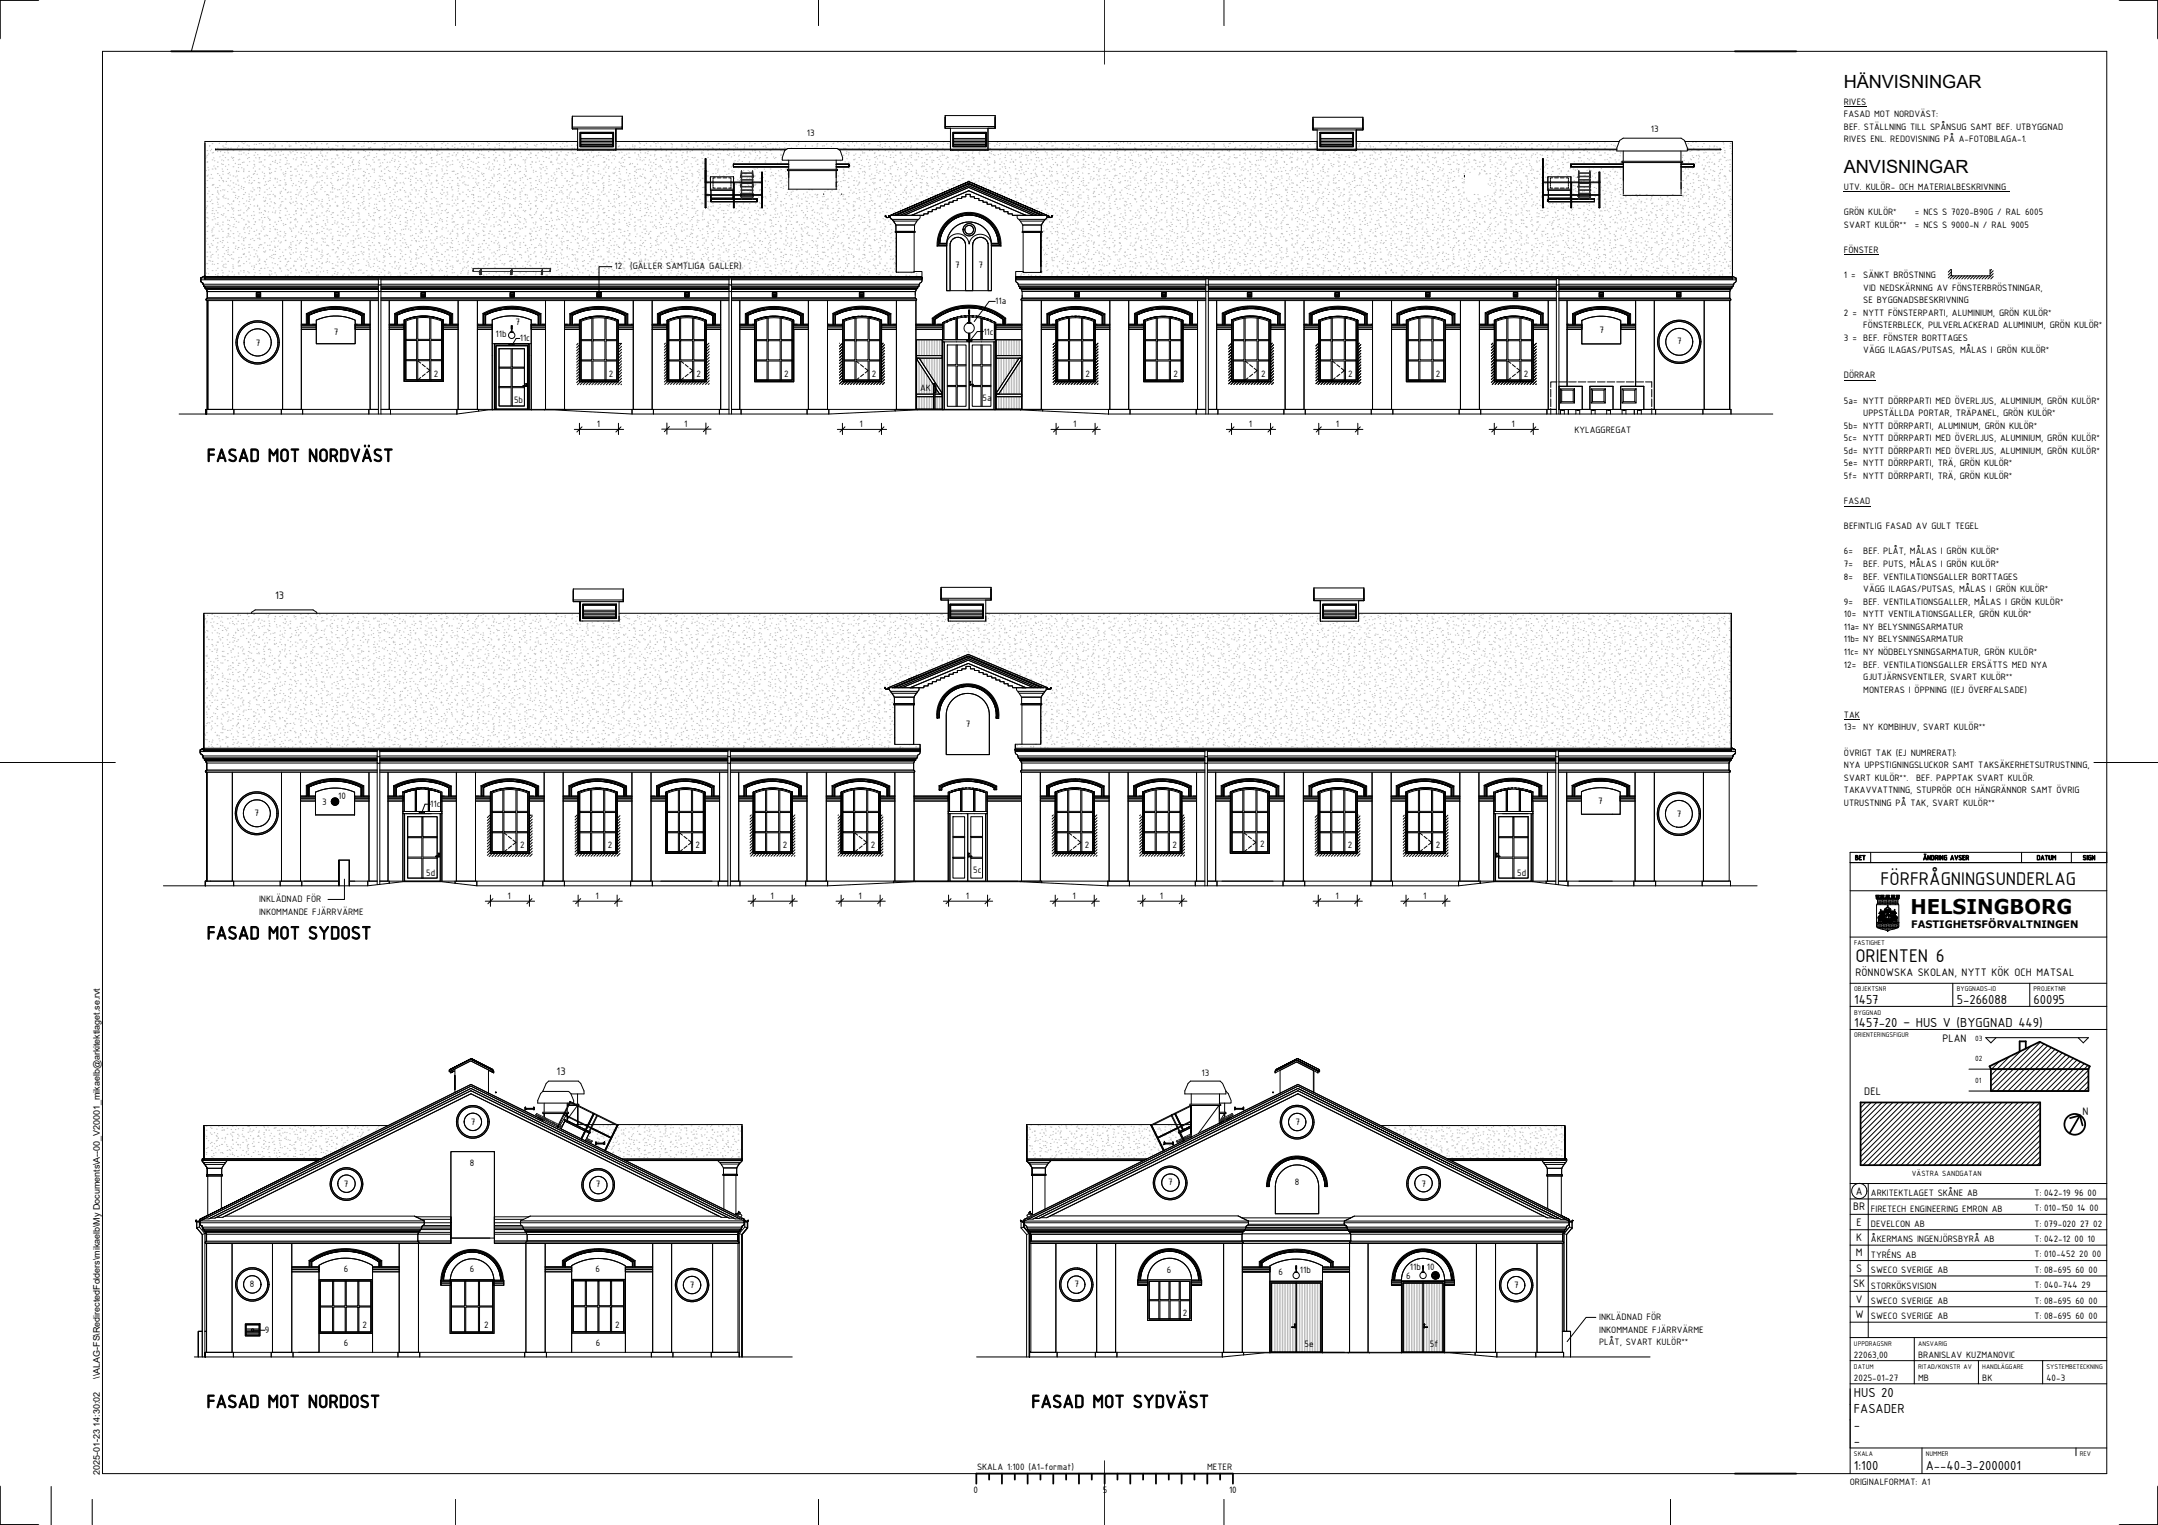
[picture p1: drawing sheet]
<svg xmlns="http://www.w3.org/2000/svg" width="841mm" height="594mm" viewBox="0 0 841 594" stroke-linecap="round" stroke-linejoin="round" font-family="sans-serif">
<defs><g id="words">
<text font-size="7.9" x="744.6" y="355.9">HELSINGBORG</text>
<g font-size="7.7">
<text x="80.6" y="179.9">FASAD MOT NORDVÄST</text>
<text x="732.9" y="344.6">FÖRFRÅGNINGSUNDERLAG</text>
<text x="80.6" y="365.9">FASAD MOT SYDOST</text>
<text x="723.1" y="374.8">ORIENTEN 6</text>
<text x="80.5" y="548.4">FASAD MOT NORDOST</text>
<text x="402" y="548.4">FASAD MOT SYDVÄST</text>
</g>
<g font-size="7.1">
<text x="718.5" y="34.2">HÄNVISNINGAR</text>
<text x="718.6" y="67.2">ANVISNINGAR</text>
</g>
<g font-size="5.5">
<text x="722.6" y="391">1457</text>
<text x="762.6" y="391">5-266088</text>
<text x="792.5" y="391">60095</text>
<text x="722.6" y="400">1457-20 – HUS V (BYGGNAD 449)</text>
<text x="722.5" y="544.2">HUS 20</text>
<text x="722.5" y="550.3">FASADER</text>
<text x="722.5" y="556.6">-</text>
<text x="722.5" y="562.9">-</text>
<text x="722.5" y="572.6">1:100</text>
<text x="750.5" y="572.6">A--40-3-2000001</text>
</g>
<g font-size="4.6">
<text x="107.2" y="233.4">13</text>
<text x="723.1" y="380.3">RÖNNOWSKA SKOLAN, NYTT KÖK OCH MATSAL</text>
<text x="757" y="406.1">PLAN</text>
<text x="216.9" y="418.8">13</text>
<text x="726.6" y="426.7">DEL</text>
<text x="811.6" y="434.4">N</text>
<text x="723.2" y="465.4">A</text>
<text x="722.2" y="471.4">BR</text>
<text x="723.6" y="477.4">E</text>
<text x="723.3" y="483.4">K</text>
<text x="723.2" y="489.4">M</text>
<text x="723.3" y="495.4">S</text>
<text x="722.2" y="501.4">SK</text>
<text x="723.2" y="507.4">V</text>
<text x="723.1" y="513.4">W</text>
</g>
<text font-size="4" x="744.9" y="361.6">FASTIGHETSFÖRVALTNINGEN</text>
<g font-size="3.9">
<text x="718.6" y="40.8">RIVES</text>
<text x="718.6" y="45.7">FASAD MOT NORDVÄST:</text>
<text x="314.4" y="52.9">13</text>
<text x="643.4" y="51.3">13</text>
<text x="718.6" y="50.6">BEF. STÄLLNING TILL SPÅNSUG SAMT BEF. UTBYGGNAD</text>
<text x="718.6" y="55.5">RIVES ENL. REDOVISNING PÅ A-FOTOBILAGA-1.</text>
<text x="718.6" y="74">UTV. KULÖR- OCH MATERIALBESKRIVNING</text>
<text x="718.6" y="83.8">GRÖN KULÖR</text>
<text x="746.3" y="83.8">= NCS S 7020-B90G / RAL 6005</text>
<text x="718.6" y="88.7">SVART KULÖR</text>
<text x="746.3" y="88.7">= NCS S 9000-N / RAL 9005</text>
<text x="718.6" y="98.5">FÖNSTER</text>
<text x="239.5" y="104.9">12</text>
<text x="245.6" y="104.9">(GÄLLER SAMTLIGA GALLER)</text>
<text x="372.3" y="104.2">7</text>
<text x="381.3" y="104.2">7</text>
<text x="718.6" y="108.3">1 =</text>
<text x="726.2" y="108.3">SÄNKT BRÖSTNING</text>
<text x="726.2" y="113.2">VID NEDSKÄRNING AV FÖNSTERBRÖSTNINGAR,</text>
<text x="387.9" y="118.6">11a</text>
<text x="726.2" y="118.1">SE BYGGNADSBESKRIVNING</text>
<text x="718.6" y="123">2 = NYTT FÖNSTERPARTI, ALUMINIUM, GRÖN KULÖR</text>
<text x="130.1" y="130.4">7</text>
<text x="193.1" y="131.3">11b</text>
<text x="200.9" y="126.8">7</text>
<text x="383.2" y="130.3">11c</text>
<text x="623.3" y="129.8">7</text>
<text x="726.2" y="127.9">FÖNSTERBLECK, PULVERLACKERAD ALUMINIUM, GRÖN KULÖR</text>
<text x="99.7" y="134.6">7</text>
<text x="202.6" y="133">11c</text>
<text x="653.6" y="134.1">7</text>
<text x="718.6" y="132.8">3 = BEF. FÖNSTER BORTTAGES</text>
<text x="726.2" y="137.7">VÄGG ILAGAS/PUTSAS, MÅLAS I GRÖN KULÖR</text>
<text x="169" y="146.8">2</text>
<text x="237.3" y="146.8">2</text>
<text x="271.5" y="146.8">2</text>
<text x="305.6" y="146.8">2</text>
<text x="339.8" y="146.8">2</text>
<text x="423.1" y="146.8">2</text>
<text x="457.3" y="146.8">2</text>
<text x="491.5" y="146.8">2</text>
<text x="525.4" y="146.8">2</text>
<text x="559.6" y="146.8">2</text>
<text x="593.9" y="146.8">2</text>
<text x="718.6" y="147.4">DÖRRAR</text>
<text x="358.6" y="152.5">AK</text>
<text x="200.3" y="157">5b</text>
<text x="382.9" y="156">5a</text>
<text x="718.6" y="157.2">5a= NYTT DÖRRPARTI MED ÖVERLJUS, ALUMINIUM, GRÖN KULÖR</text>
<text x="232.5" y="166.5">1</text>
<text x="266.6" y="166.4">1</text>
<text x="335" y="166.5">1</text>
<text x="418.3" y="166.5">1</text>
<text x="486.7" y="166.5">1</text>
<text x="520.7" y="166.5">1</text>
<text x="589.1" y="166.5">1</text>
<text x="718.6" y="167">5b= NYTT DÖRRPARTI, ALUMINIUM, GRÖN KULÖR</text>
<text x="726.2" y="162.1">UPPSTÄLLDA PORTAR, TRÄPANEL, GRÖN KULÖR</text>
<text x="613.6" y="168.5">KYLAGGREGAT</text>
<text x="718.6" y="171.9">5c= NYTT DÖRRPARTI MED ÖVERLJUS, ALUMINIUM, GRÖN KULÖR</text>
<text x="718.6" y="176.8">5d= NYTT DÖRRPARTI MED ÖVERLJUS, ALUMINIUM, GRÖN KULÖR</text>
<text x="718.6" y="181.7">5e= NYTT DÖRRPARTI, TRÄ, GRÖN KULÖR</text>
<text x="718.6" y="186.6">5f= NYTT DÖRRPARTI, TRÄ, GRÖN KULÖR</text>
<text x="718.6" y="196.4">FASAD</text>
<text x="718.6" y="206.2">BEFINTLIG FASAD AV GULT TEGEL</text>
<text x="718.6" y="216">6=</text>
<text x="726.2" y="216">BEF. PLÅT, MÅLAS I GRÖN KULÖR</text>
<text x="718.6" y="220.9">7=</text>
<text x="726.2" y="220.9">BEF. PUTS, MÅLAS I GRÖN KULÖR</text>
<text x="718.6" y="225.8">8=</text>
<text x="726.2" y="225.8">BEF. VENTILATIONSGALLER BORTTAGES</text>
<text x="726.2" y="230.7">VÄGG ILAGAS/PUTSAS, MÅLAS I GRÖN KULÖR</text>
<text x="718.6" y="235.6">9=</text>
<text x="726.2" y="235.6">BEF. VENTILATIONSGALLER, MÅLAS I GRÖN KULÖR</text>
<text x="718.6" y="240.5">10= NYTT VENTILATIONSGALLER, GRÖN KULÖR</text>
<text x="718.6" y="245.4">11a= NY BELYSNINGSARMATUR</text>
<text x="718.6" y="250.3">11b= NY BELYSNINGSARMATUR</text>
<text x="718.6" y="255.2">11c= NY NÖDBELYSNINGSARMATUR, GRÖN KULÖR</text>
<text x="718.6" y="260.1">12= BEF. VENTILATIONSGALLER ERSÄTTS MED NYA</text>
<text x="726.2" y="269.9">MONTERAS I ÖPPNING ((EJ ÖVERFALSADE)</text>
<text x="726.2" y="264.9">GJUTJÄRNSVENTILER, SVART KULÖR</text>
<text x="718.6" y="279.6">TAK</text>
<text x="376.4" y="283.4">7</text>
<text x="718.6" y="284.5">13= NY KOMBIHUV, SVART KULÖR</text>
<text x="718.6" y="294.3">ÖVRIGT TAK (EJ NUMRERAT):</text>
<text x="718.6" y="299.2">NYA UPPSTIGNINGSLUCKOR SAMT TAKSÄKERHETSUTRUSTNING,</text>
<text x="718.6" y="304.1">SVART KULÖR .</text>
<text x="746.7" y="304.1">BEF. PAPPTAK SVART KULÖR.</text>
<text x="131.8" y="311.4">10</text>
<text x="718.6" y="309">TAKAVVATTNING, STUPRÖR OCH HÄNGRÄNNOR SAMT ÖVRIG</text>
<text x="99.2" y="317.8">7</text>
<text x="125.5" y="313.4">3</text>
<text x="167.7" y="314.5">11c</text>
<text x="622.9" y="313.4">7</text>
<text x="718.6" y="313.9">UTRUSTNING PÅ TAK, SVART KULÖR</text>
<text x="653.5" y="318.3">7</text>
<text x="202.7" y="330.3">2</text>
<text x="236.9" y="330.3">2</text>
<text x="271.1" y="330.3">2</text>
<text x="305.1" y="330.3">2</text>
<text x="339.4" y="330.3">2</text>
<text x="422.8" y="330.3">2</text>
<text x="456.9" y="330.3">2</text>
<text x="491.1" y="330.1">2</text>
<text x="525.3" y="330.3">2</text>
<text x="559.5" y="330.3">2</text>
<text x="166.1" y="341.2">5d</text>
<text x="379.3" y="340.2">5c</text>
<text x="591.3" y="341.2">5d</text>
<text x="101" y="351.5">INKLÄDNAD FÖR</text>
<text x="197.8" y="350.3">1</text>
<text x="232" y="350.3">1</text>
<text x="300.2" y="350.3">1</text>
<text x="334.5" y="350.3">1</text>
<text x="376.4" y="350.3">1</text>
<text x="418" y="350.3">1</text>
<text x="452.1" y="350.3">1</text>
<text x="520.5" y="350.3">1</text>
<text x="554.7" y="350.3">1</text>
<text x="101" y="356.4">INKOMMANDE FJÄRRVÄRME</text>
<text x="468.3" y="419.1">13</text>
<text x="183.5" y="438.1">7</text>
<text x="504.8" y="438.3">7</text>
<text x="183.1" y="454.3">8</text>
<text x="455.3" y="461.8">7</text>
<text x="504.6" y="461.8">8</text>
<text x="134" y="462.4">7</text>
<text x="232.2" y="462.4">7</text>
<text x="553.9" y="462.2">7</text>
<text x="729.1" y="465.8">ARKITEKTLAGET SKÅNE AB</text>
<text x="792.9" y="465.8">T: 042-19 96 00</text>
<text x="729.1" y="472">FIRETECH ENGINEERING EMRON AB</text>
<text x="792.9" y="471.8">T: 010-150 14 00</text>
<text x="729.1" y="478">DEVELCON AB</text>
<text x="792.9" y="477.8">T: 079-020 27 02</text>
<text x="729.1" y="484">ÅKERMANS INGENJÖRSBYRÅ AB</text>
<text x="792.9" y="483.8">T: 042-12 00 10</text>
<text x="729.1" y="490">TYRÉNS AB</text>
<text x="792.9" y="489.8">T: 010-452 20 00</text>
<text x="134" y="495.4">6</text>
<text x="183.1" y="495.4">6</text>
<text x="232.1" y="495.4">6</text>
<text x="454.8" y="495.9">6</text>
<text x="498.2" y="496.7">6</text>
<text x="506.6" y="495.7">11b</text>
<text x="549.5" y="494.9">11b 10</text>
<text x="729.1" y="496">SWECO SVERIGE AB</text>
<text x="792.9" y="495.8">T: 08-695 60 00</text>
<text x="97.4" y="501.5">8</text>
<text x="268.8" y="501.6">7</text>
<text x="418.7" y="501.5">7</text>
<text x="548" y="498.2">6</text>
<text x="590.1" y="501.7">7</text>
<text x="729.1" y="502">STORKÖKSVISION</text>
<text x="792.9" y="501.8">T: 040-744 29</text>
<text x="729.1" y="508">SWECO SVERIGE AB</text>
<text x="792.9" y="507.8">T: 08-695 60 00</text>
<text x="460.9" y="512.5">2</text>
<text x="623.2" y="514.3">INKLÄDNAD FÖR</text>
<text x="729.1" y="514">SWECO SVERIGE AB</text>
<text x="792.9" y="513.8">T: 08-695 60 00</text>
<text x="103.3" y="519.4">9</text>
<text x="141.2" y="517.2">2</text>
<text x="188.7" y="517.2">2</text>
<text x="239.7" y="517.2">2</text>
<text x="623.2" y="519.2">INKOMMANDE FJÄRRVÄRME</text>
<text x="134" y="524.5">6</text>
<text x="232.2" y="524.5">6</text>
<text x="508.4" y="524.6">5e</text>
<text x="557.3" y="524.9">5f</text>
<text x="623.2" y="524.1">PLÅT, SVART KULÖR</text>
<text x="722.5" y="529.2">22063,00</text>
<text x="747.5" y="529.2">BRANISLAV KUZMANOVIC</text>
<text x="722.5" y="538.2">2025-01-27</text>
<text x="747.5" y="538.2">MB</text>
<text x="772.5" y="538.2">BK</text>
<text x="797.5" y="538.2">40-3</text>
<text x="380.8" y="572.7">SKALA 1:100 (A1-format)</text>
<text x="470.4" y="572.7">METER</text>
<text x="379.5" y="581.8">0</text>
<text x="429.8" y="581.8">5</text>
<text x="479" y="581.8">10</text>
<text x="720.9" y="578.5">ORIGINALFORMAT: A1</text>
</g>
<g font-size="3.5">
<text x="38.9" y="537.1" transform="rotate(-90 38.9 537.1)">\\ALAG-FS\RedirectedFolders\mikaelb\My Documents\A--00_V20001_mikaelb@arkitektlaget.se.rvt</text>
<text x="38.9" y="574.5" transform="rotate(-90 38.9 574.5)">2025-01-23 14:30:02</text>
</g>
<g font-size="3.2">
<text x="769.8" y="405.6">03</text>
<text x="769.8" y="413.4">02</text>
<text x="769.8" y="422">01</text>
<text x="745.1" y="458">VÄSTRA SANDGATAN</text>
</g>
<g font-size="2.8">
<text x="722.9" y="335">BET</text>
<text x="749.4" y="335">ÄNDRING AVSER</text>
<text x="793.7" y="335">DATUM</text>
<text x="811.7" y="335">SIGN</text>
<text x="722.6" y="368.1">FASTIGHET</text>
<text x="722.6" y="386.1">OBJEKTSNR</text>
<text x="762.6" y="386.1">BYGGNADS-ID</text>
<text x="792.5" y="386.1">PROJEKTNR</text>
<text x="722.6" y="395.3">BYGGNAD</text>
<text x="722.6" y="404.1">ORIENTERINGSFIGUR</text>
<text x="722.5" y="524.3">UPPDRAGSNR</text>
<text x="747.5" y="524.3">ANSVARIG</text>
<text x="722.5" y="533.3">DATUM</text>
<text x="747.5" y="533.3">RITAD/KONSTR AV</text>
<text x="772.5" y="533.3">HANDLÄGGARE</text>
<text x="797.5" y="533.3">SYSTEMBETECKNING</text>
<text x="722.5" y="567.3">SKALA</text>
<text x="750.5" y="567.3">NUMMER</text>
<text x="810.5" y="567.3">REV</text>
</g>
<g font-size="2.6">
<text x="737.8" y="82.6">*</text>
<text x="740.3" y="87.5">**</text>
<text x="798.2" y="121.8">*</text>
<text x="818" y="126.7">*</text>
<text x="797.3" y="136.5">*</text>
<text x="799.8" y="160.9">*</text>
<text x="817" y="156">*</text>
<text x="792.7" y="165.8">*</text>
<text x="817" y="170.7">*</text>
<text x="817" y="175.6">*</text>
<text x="782.9" y="180.5">*</text>
<text x="782.9" y="185.4">*</text>
<text x="777.8" y="214.8">*</text>
<text x="777.8" y="219.7">*</text>
<text x="797" y="229.5">*</text>
<text x="790.5" y="239.3">*</text>
<text x="802.9" y="234.4">*</text>
<text x="792.6" y="254">*</text>
<text x="781.7" y="263.7">**</text>
<text x="771.2" y="283.3">**</text>
<text x="740.3" y="302.9">**</text>
<text x="774.8" y="312.7">**</text>
<text x="655.3" y="522.9">**</text>
</g>
</g></defs>
<path d="M357.2 132.4h41v27h-41z" fill="#c0c0c0"/>
<g fill="#fff">
<path d="M357.2 138.5h41v16h-41z"/>
<path d="M395.8 108.6l279.4 .1z"/>
<path d="M395.8 108.2h279.4v.4h-279.4z"/>
<path d="M395.8 108.1l279.4 .1z"/>
<path d="M79.9 108.6l279.4 .1z"/>
<path d="M79.9 108.2h279.4v.4h-279.4z"/>
<path d="M79.9 108.1l279.4 .1z"/>
<path d="M445.7 123.1h15.3v1.7h-15.3z"/>
<path d="M348.9 90.1h7.7v.4h-7.7z"/>
<path d="M349.2 87.7h7.2v2.4h-7.2z"/>
<path d="M348.6 86.8h8.4v.9h-8.4z"/>
<path d="M348.3 86.1h9v.7h-9z"/>
<path d="M347.8 85.5h10v.6h-10z"/>
<path d="M346.9 83.9h11.7v1.6h-11.7z"/>
<path d="M638.8 159.5h.3v.3h-.3z"/>
<path d="M632.8 159.5h.3v.3h-.3z"/>
<path d="M631.6 150.5h9v9h-9z"/>
<path d="M632.6 152h4.5v4.5h-4.5z"/>
<path d="M637.1 151.5h.5v5.5h-.5z"/>
<path d="M632.1 156.5h5.5v.5h-5.5z"/>
<path d="M632.1 151.5h.5v5.5h-.5z"/>
<path d="M632.2 151.5h5.4v.5h-5.4z"/>
<path d="M626.8 159.5h.3v.3h-.3z"/>
<path d="M620.8 159.5h.3v.3h-.3z"/>
<path d="M619.6 150.5h9v9h-9z"/>
<path d="M620.6 152h4.5v4.5h-4.5z"/>
<path d="M625.1 151.5h.5v5.5h-.5z"/>
<path d="M620.1 156.5h5.5v.5h-5.5z"/>
<path d="M620.1 151.5h.5v5.5h-.5z"/>
<path d="M620.2 151.5h5.4v.5h-5.4z"/>
<path d="M614.8 159.5h.3v.3h-.3z"/>
<path d="M608.8 159.5h.3v.3h-.3z"/>
<path d="M607.6 150.5h9v9h-9z"/>
<path d="M608.6 152h4.5v4.5h-4.5z"/>
<path d="M613.1 151.5h.5v5.5h-.5z"/>
<path d="M608.1 156.5h5.5v.5h-5.5z"/>
<path d="M608.1 151.5h.5v5.5h-.5z"/>
<path d="M608.2 151.5h5.4v.5h-5.4z"/>
<path d="M606.6 113.4h.4v47.9h-.4z"/>
<path d="M607 113.4h.5v47.9h-.5z"/>
<path d="M606.6 110.9h.4v2.7h-.4z"/>
<path d="M607 110.8h.5v2.8h-.5z"/>
<path d="M606.6 108.5h.4v2.5h-.4z"/>
<path d="M607 108.5h.5v2.5h-.5z"/>
<path d="M469.9 113.4h.5v47.9h-.5z"/>
<path d="M470.4 113.4h.5v47.9h-.5z"/>
<path d="M469.9 110.8h.5v2.8h-.5z"/>
<path d="M470.4 110.9h.5v2.7h-.5z"/>
<path d="M469.9 108.5h.5v2.5h-.5z"/>
<path d="M470.4 108.5h.5v2.5h-.5z"/>
<path d="M284.1 113.4h.5v47.9h-.5z"/>
<path d="M284.6 113.4h.5v47.9h-.5z"/>
<path d="M284.1 110.9h.5v2.7h-.5z"/>
<path d="M284.6 110.8h.5v2.8h-.5z"/>
<path d="M284.1 108.5h.5v2.5h-.5z"/>
<path d="M284.6 108.5h.5v2.5h-.5z"/>
<path d="M147.5 113.4h.5v47.9h-.5z"/>
<path d="M148 113.4h.5v47.9h-.5z"/>
<path d="M147.5 110.8h.5v2.8h-.5z"/>
<path d="M148 110.9h.5v2.7h-.5z"/>
<path d="M147.5 108.6h.5v2.4h-.5z"/>
<path d="M148 108.6h.5v2.4h-.5z"/>
<path d="M373.1 123.4h4.4v8.9h-4.4z"/>
<path d="M377.8 122.9h4.7v1.1h-4.7z"/>
<path d="M372.9 132.3h4.8v.9h-4.8z"/>
<path d="M377.5 123.4h.4v8.9h-.4z"/>
<path d="M603.4 77.5h18v1h-18z"/>
<path d="M603.4 78.5l18 .1z"/>
<path d="M199 105.9h.4v1.1h-.4z"/>
<path d="M199.4 105.9v1.1z"/>
<path d="M199.1 106.2l.3 .1z"/>
<path d="M199.4 105.1v.7z"/>
<path d="M199 105h.4v.7h-.4z"/>
<path d="M199.4 105v2z"/>
<path d="M211 105.9h.4v1.1h-.4z"/>
<path d="M211.4 105.9v1.1z"/>
<path d="M211.1 106.2l.3 .1z"/>
<path d="M211.4 105.1v.7z"/>
<path d="M211 105h.4v.7h-.4z"/>
<path d="M211.4 105v.7z"/>
<path d="M211.4 105.7v1.3z"/>
<path d="M187 105.9h.4v1.1h-.4z"/>
<path d="M187.4 105.9v1.1z"/>
<path d="M187.1 106.2l.3 .1z"/>
<path d="M187.4 105.1v.7z"/>
<path d="M187 105h.4v.7h-.4z"/>
<path d="M187.4 105v2z"/>
<path d="M184.4 105h30v.7h-30z"/>
<path d="M213.7 105.7h.7z"/>
<path d="M184.4 104.6h30v.4h-30z"/>
<path d="M191.8 138.6h15.2v20.9h-15.2z"/>
<path d="M191.8 124.8h15.2v13.8h-15.2z"/>
<path d="M204.9 149.4h.4v1.2h-.4z"/>
<path d="M204.9 150.3h.3z"/>
<path d="M204.9 150.3l.3 .2z"/>
<path d="M203.9 150.3h1z"/>
<path d="M203.9 150.3l1 .2z"/>
<path d="M193.3 134.7h12.3v24.7h-12.3z"/>
<path d="M194.5 135.8h9.9v22.4h-9.9z"/>
<path d="M192.7 133.9h13.5v25.6h-13.5z"/>
<path d="M193.3 159.4l12.3 .1z"/>
<path d="M603.4 74.2h8.6v2.9h-8.6z"/>
<path d="M603.2 68.9h9v4.8h-9z"/>
<path d="M603.2 73.7h9v.5h-9z"/>
<path d="M277.1 74.2h8.6v2.9h-8.6z"/>
<path d="M276.9 68.9h9v4.8h-9z"/>
<path d="M276.9 73.7h8.9v.5h-8.9z"/>
<path d="M277.1 77.5h18v1h-18z"/>
<path d="M277.1 78.5l18 .1z"/>
<path d="M612.2 64h48v1h-48z"/>
<path d="M612.2 65h48z"/>
<path d="M285.8 64h45v1h-45z"/>
<path d="M285.8 65h45z"/>
<path d="M619.7 72.4l.1 .2z"/>
<path d="M619.7 72.6l.2 .3z"/>
<path d="M619.7 71.8v.6z"/>
<path d="M615.1 72.3l.1 .3z"/>
<path d="M615 72.6h.4v.3h-.4z"/>
<path d="M615.2 71.8v.6z"/>
<path d="M619.7 68.6l.1 .3z"/>
<path d="M619.7 68.7l.1 .2z"/>
<path d="M619.5 68.9h.4v.2h-.4z"/>
<path d="M619.7 68.1v.5z"/>
<path d="M615.1 68.5l.1 .4z"/>
<path d="M615 68.8h.4v.3h-.4z"/>
<path d="M615.2 68.1v.5z"/>
<path d="M619.7 76.2l.1 .2z"/>
<path d="M619.5 76.4h.4v.2h-.4z"/>
<path d="M619.7 75.8v.4z"/>
<path d="M615.1 76.1l.1 .3z"/>
<path d="M615 76.3h.4v.3h-.4z"/>
<path d="M615.2 75.8v.4z"/>
<path d="M615.2 68.8l4.5 .1z"/>
<path d="M615.2 68.6l4.5 .2z"/>
<path d="M615.2 70.1l4.5 .1z"/>
<path d="M615.2 70l4.5 .1z"/>
<path d="M615.2 71.4l4.5 .1z"/>
<path d="M615.2 71.3l4.5 .1z"/>
<path d="M615.2 72.8h4.5z"/>
<path d="M615.2 72.6l4.5 .2z"/>
<path d="M615.2 74.1h4.5z"/>
<path d="M615.2 74l4.5 .1z"/>
<path d="M615.2 75.4l4.5 .1z"/>
<path d="M615.2 75.3l4.5 .1z"/>
<path d="M615.2 67.5h4.5z"/>
<path d="M615.2 67.3l4.5 .2z"/>
<path d="M615.2 76.8h4.5z"/>
<path d="M615.2 76.6l4.5 .2z"/>
<path d="M615.3 77.3h4.4v.2h-4.4z"/>
<path d="M619.6 66.5l.1 10.8z"/>
<path d="M619.5 66.6l.1 10.7z"/>
<path d="M619.6 66.5v10.6z"/>
<path d="M615.3 66.5v10.6z"/>
<path d="M615.3 66.5l.1 10.7z"/>
<path d="M615.2 66.6l.1 10.7z"/>
<path d="M619.6 77.2l.1 .3z"/>
<path d="M619.5 77.2l.1 .3z"/>
<path d="M615.3 77.1v.4z"/>
<path d="M615.3 77.1l.1 .4z"/>
<path d="M615.2 77.2l.1 .3z"/>
<path d="M612.2 71.1h.3v9.9h-.3z"/>
<path d="M601.4 75.8h21.9v.3h-21.9z"/>
<path d="M601.5 75.8h21.7z"/>
<path d="M601.2 70.9v10z"/>
<path d="M601.4 71.1l21.9 .1z"/>
<path d="M601.2 70.9h22.3v.2h-22.3z"/>
<path d="M623.4 70.9l.1 10z"/>
<path d="M601.2 61.7h.3v9.3h-.3z"/>
<path d="M601.2 71h.3v10h-.3z"/>
<path d="M623.2 66.9h.3v4.1h-.3z"/>
<path d="M623.2 71h.2v10h-.2z"/>
<path d="M293.4 72.4l.1 .2z"/>
<path d="M293.3 72.4l.2 .2z"/>
<path d="M293.3 72.6l.3 .3z"/>
<path d="M293.3 71.8l.1 .6z"/>
<path d="M288.8 72.3l.1 .3z"/>
<path d="M288.7 72.6h.4v.3h-.4z"/>
<path d="M288.8 71.8l.1 .6z"/>
<path d="M293.4 68.6l.1 .3z"/>
<path d="M293.2 68.9h.4v.2h-.4z"/>
<path d="M293.3 68.1l.1 .5z"/>
<path d="M288.8 68.5l.1 .4z"/>
<path d="M288.7 68.8h.4v.3h-.4z"/>
<path d="M288.8 68.1l.1 .5z"/>
<path d="M293.3 76.2l.2 .2z"/>
<path d="M293.2 76.4h.4v.2h-.4z"/>
<path d="M293.3 75.8l.1 .4z"/>
<path d="M288.8 76.1l.1 .3z"/>
<path d="M288.7 76.3h.4v.3h-.4z"/>
<path d="M288.8 75.8l.1 .4z"/>
<path d="M288.9 68.8l4.5 .1z"/>
<path d="M288.9 68.6l4.5 .2z"/>
<path d="M288.9 70.1l4.5 .1z"/>
<path d="M288.9 70l4.5 .1z"/>
<path d="M288.9 71.4l4.5 .1z"/>
<path d="M288.9 71.3l4.5 .1z"/>
<path d="M288.9 72.8h4.5z"/>
<path d="M288.9 72.6l4.5 .2z"/>
<path d="M288.9 74.1h4.5z"/>
<path d="M288.9 74l4.5 .1z"/>
<path d="M288.9 75.4l4.5 .1z"/>
<path d="M288.9 75.3l4.5 .1z"/>
<path d="M288.9 67.5h4.5z"/>
<path d="M288.9 67.3l4.5 .2z"/>
<path d="M288.9 76.8h4.5z"/>
<path d="M288.9 76.6l4.5 .2z"/>
<path d="M288.9 77.3h4.4v.2h-4.4z"/>
<path d="M293.3 66.5v10.8z"/>
<path d="M293.2 66.6v10.7z"/>
<path d="M293.2 66.5l.1 10.6z"/>
<path d="M288.9 66.5l.1 10.6z"/>
<path d="M289 66.5l.1 10.7z"/>
<path d="M288.9 66.6v10.7z"/>
<path d="M293.3 77.2v.3z"/>
<path d="M293.2 77.2v.3z"/>
<path d="M293.3 77.1v.4z"/>
<path d="M289 77.1v.4z"/>
<path d="M289 77.1l.1 .4z"/>
<path d="M288.9 77.2l.1 .3z"/>
<path d="M285.8 71.1h.3v9.9h-.3z"/>
<path d="M275 75.8h21.9v.3h-21.9z"/>
<path d="M275.1 75.8h21.7z"/>
<path d="M274.8 70.9l.1 10z"/>
<path d="M275 71.1l21.9 .1z"/>
<path d="M274.8 70.9h22.3v.2h-22.3z"/>
<path d="M297.1 70.9v10z"/>
<path d="M274.8 61.7h.3v9.3h-.3z"/>
<path d="M274.9 71h.2v10h-.2z"/>
<path d="M296.8 66.9h.3v4.1h-.3z"/>
<path d="M296.8 71h.3v10h-.3z"/>
<path d="M84 58.1l586.6 .1z"/>
<path d="M84 58.2l586.6 .2z"/>
<path d="M375.7 125.9h4v3.9h-4z"/>
<path d="M376.9 125.7l1.5 .2z"/>
<path d="M377.5 120.7h.4v5h-.4z"/>
<path d="M363.8 149.5h.5v10h-.5z"/>
<path d="M364.3 150.4h.4v2.5h-.4z"/>
<path d="M157.5 123.1h15.3v1.6h-15.3z"/>
<path d="M158.9 123.2h13.7v1.5h-13.7z"/>
<path d="M158.1 123.7h14v24.3h-14z"/>
<path d="M157.5 123.1h15.2v25.5h-15.2z"/>
<path d="M157.6 123.2h15v25.3h-15z"/>
<path d="M158.1 123.8h14v24.2h-14z"/>
<path d="M646 124.7h16.9v16.9h-16.9z"/>
<path d="M563.3 124.8l.1 23.9z"/>
</g>
<g fill="none" stroke="#c0c0c0" stroke-width=".39">
<path d="M80.6 58.7h.4M81.2 59.9l.2 .1M81.7 56.7l.2 .1M81.8 56.9l-.2 .1M82 58.7l.1 .1M82.5 58.1l-.1 .1M82.7 56h.3M82.7 59.6h.3M83.3 59.3l-.2 .2M84.7 57.8h.3M84.7 59l.2 .1M85.6 55.8l-.2 .1"/>
<path d="M86 59l-.1 .1M86.7 56.9h.4M87.2 57.3l.2 .1M87.5 59.3l.2 .2M88 56.1l.1 .1M88.1 57.4l-.2 .2M88.3 55.4l-.1 .2M88.8 59.6h.3M88.8 57.8h.3M88.8 58.7l-.1 .1M90 57.6l.2 .2M90.8 58.7h.3"/>
<path d="M91.1 55.1l-.1 .1M91.5 55.2l.2 .1M92.6 57.6l-.1 .1M92.8 56.9h.4M93.1 60l.1 .1M93.4 58.8l-.2 .1M93.8 58.8l.2 .1M94.3 55.5l.1 .1M94.6 57.5l.1 .2M94.9 56h.3M94.9 59.6h.3M95.7 55.2l-.2 .2"/>
<path d="M96.4 56.5l-.2 .1M96.9 59.7l-.2 .1M96.9 58.7h.3M96.9 56.9h.3M97.3 57.8l.2 .2M98.9 57.8h.4M99.2 56.1l-.2 .2M99.7 59.4l-.2 .1M99.8 56.2l.2 .1M101 56h.3M102 55.8l-.2 .1M102.6 56.5l.2 .1"/>
<path d="M103 58.7h.3M103.3 58.4h.1M104.2 59.5l-.2 .1M105 56h.4M105 57.8h.4M105.6 58.8l.2 .2M106.4 57.6l.2 .1M106.5 55.9l-.2 .1M107.1 56.9h.3M107.1 59.6h.3M107.1 56.4l.2 .1M107.3 57.2l-.2 .1"/>
<path d="M108.4 59.2l.2 .1M109.7 58.8l-.1 .2M109.9 56.7l.2 .1M110 56.8l-.1 .2M111.1 57.8h.4M112.1 55.3l-.2 .1M112.5 55.1l.1 .1M112.7 57l.2 .2M112.8 56.5l-.2 .1M113 59.1l.1 .1M113.2 56.9h.3M113.2 59.6h.3"/>
<path d="M114.3 58.9l-.2 .2M115.2 55.4l.2 .1M115.2 56h.3M115.2 58.7h.3M115.7 59.4l.2 .1M116.6 55.4l-.2 .1M117.2 59.6h.4M117.3 56.6l-.1 .1M118.1 57.8l-.2 .2M118.2 57.7l.2 .1M118.5 59.7l.2 .1M119 56.5l.1 .1"/>
<path d="M119.3 56.9h.3M119.7 55.2l.2 .2M120.6 59.5l-.2 .1M120.9 57.5l-.2 .1M121 58l.1 .1M121.3 56h.3M121.3 58.7h.3M122.5 55.6l.2 .1M122.9 56l-.2 .1M123.3 57.8h.4M123.6 57.2l-.1 .1M124.8 59.1l.2 .2"/>
<path d="M125.1 59.6l-.2 .2M125.3 55.9l.2 .1M125.3 58.7h.4M125.6 57.9l.1 .1M127.4 56h.3M127.4 59.6h.3M127.4 56.1l-.1 .1M128.2 57.3l-.2 .1M128.9 58.5l-.2 .2M129.4 57.8h.4M130.8 56.6l.2 .1M131.1 58.6l.2 .1"/>
<path d="M131.5 56.9h.3M131.6 55.3l.1 .2M133.5 59.6h.3M133.5 57.8h.3M133.6 56.9l.2 .1M133.7 56.6l-.2 .2M134.5 57.9l-.2 .1M135.5 58.7h.3M136.7 59.2l.1 .2M137.4 58l.1 .1M137.6 56.9h.3M138.2 56.8l.1 .1"/>
<path d="M138.3 56.8l-.2 .1M139 58l-.1 .1M139.4 59.5l.2 .2M139.6 56h.3M139.6 59.6h.3M139.7 59.2l-.1 .2M140.9 57.1l.2 .1M141.6 58.7h.3M141.6 56.9h.3M142 55.7l-.1 .1M142.5 58.9l-.2 .1M143.4 55.4l.2 .1"/>
<path d="M143.7 57.8h.3M143.7 57.4l.2 .2M144 59.4l.1 .2M144.5 57.3l-.1 .2M144.8 55.3l-.1 .2M145.3 58.6l-.2 .1M145.7 56h.3M146.2 55.8l.2 .1M146.7 59.8l.2 .1M147.4 55.1h.1M147.7 58.7h.3M149.1 57.5l-.2 .1"/>
<path d="M149.2 58.1h.1M149.8 56h.3M149.8 57.8h.3M149.8 58.7l-.1 .1M150 56.9l.2 .1M150.6 59.9l-.2 .1M150.7 55.6l.2 .2M151.8 56.9h.3M151.8 59.6h.3M152 58.4l.2 .1M152.1 55.1l-.1 .1M152.9 56.3l-.2 .2"/>
<path d="M153.4 59.6l-.2 .1M153.5 56l.2 .1M155.4 58l-.1 .1M155.7 56l-.2 .2M155.8 59.5l.2 .1M155.9 57.8h.3M156.1 59.3l-.1 .1M156.3 56.3l.2 .1M156.7 58.4h.1M157.9 56.9h.3M157.9 59.6h.3M158.4 55.7l-.1 .1"/>
<path d="M159.3 58.6l.2 .2M159.9 56h.4M159.9 58.7h.4M160.7 59.4l-.2 .1M161.8 56.9l.2 .2M161.9 59.6h.4M162.1 58.9l.2 .2M162.6 55.7l.1 .1M163 55.8l-.2 .1M163.7 57l-.2 .2M164 56.9h.3M164.6 57.3l.2 .1"/>
<path d="M166 56h.3M166 58.7h.3M166.2 58.7l-.1 .1M166.5 56.7l-.2 .1M167 59.9l-.2 .2M167.7 59.6l.1 .1M168 57.8h.4M168.4 58.4l.2 .1M168.5 55.2l-.1 .1M168.9 55.1l.2 .2M169.2 57.1l.1 .2M169.3 56.4l-.2 .1"/>
<path d="M170.1 58.7h.3M170.5 59.9l.1 .2M170.8 58.8l-.2 .2M171.9 57.5l.2 .1M172.1 56h.3M172.1 59.6h.3M173.1 55.3l-.2 .1M173.8 56.5l-.2 .1M174.1 57.8l.3 .1M174.4 55.8l.2 .1M174.7 57.8l.2 .1M175 59.8l.2 .1"/>
<path d="M176.2 56.9h.3M177 59.4l-.1 .1M177.2 56.1l.2 .2M177.3 57.4l-.2 .1M178.2 59.6h.3M178.2 57.8h.3M179.3 55.8l-.1 .2M180.1 57.1l-.2 .1M180.2 58.7h.4M180.3 58.5l.1 .1M181 57.2l.2 .2M181.6 59.5l-.2 .2"/>
<path d="M181.8 56l.1 .1M182.3 56.9h.3M183 58.8l.2 .1M183.9 56l-.2 .1M184.3 56h.3M184.3 59.6h.3M184.5 56.3l.2 .2M184.6 57.2l-.1 .1M185.4 58.4l-.2 .1M186.3 58.7h.4M186.3 56.9h.4M186.8 59.9l.2 .1"/>
<path d="M187.3 56.7l.2 .1M187.6 58.7l.1 .1M188.4 57.8h.3M190 55.1h.1M190.2 56.5l-.2 .2M190.4 59l.1 .1M190.4 56h.3M190.9 57.8l-.1 .1M192.4 58.7h.4M192.8 57.3l.2 .1M193.1 59.3l.2 .2M193.6 56.1l.2 .1"/>
<path d="M194.5 56h.3M194.5 57.8h.3M194.7 56.7l-.1 .1M195.5 57.9l-.2 .1M195.6 57.7l.2 .1M196.2 59.1l-.2 .1M196.5 56.9h.3M196.5 59.6h.3M197.1 55.2l.2 .1M198.5 55.5l-.1 .2M198.7 60l.1 .1M199 58.8l-.2 .1"/>
<path d="M199.4 58.8l.2 .1M199.9 55.5l.2 .2M200.2 57.5l.1 .2M200.6 57.8h.3M201 57.2l-.1 .2M201.3 55.2l-.2 .2M201.8 58.5l-.2 .1M202.6 56.9h.3M202.6 59.6h.3M202.9 57.9l.2 .1M204.6 56h.4M204.6 58.7h.4"/>
<path d="M205.4 56.2l.2 .1M205.5 57.3l-.1 .2M206.3 58.6l-.2 .1M206.7 59.6h.3M207 59.8l-.1 .1M208.2 56.5l.2 .1M208.5 55.1h-.1M208.7 56.9h.3M209.3 56.2l-.1 .2M209.8 59.5l-.1 .1M210.7 56h.4M210.7 58.7h.4"/>
<path d="M211.3 58.8l.1 .2M211.9 57.9l-.2 .1M212 57.6l.2 .2M212.1 55.9l-.1 .1M212.6 59.1l-.2 .2M212.7 57.8h.4M212.8 56.4l.1 .1M214.1 59.2l.1 .1M214.8 58.7h.3M214.9 55.6l-.2 .1M215.5 56.7l.2 .2M216.4 58l-.1 .1"/>
<path d="M216.8 56h.3M216.8 59.6h.3M217.1 59.3l-.1 .1M218.1 55.1l.1 .1M218.3 57.1l.2 .1M218.6 59.1l.2 .1M218.8 57.8h.4M219.4 55.7l-.1 .1M220.2 56.9l-.2 .2M220.8 55.4l.2 .1M220.9 56.9h.3M221.4 59.4l.1 .1"/>
<path d="M222.7 58.6l-.2 .1M222.9 59.6h.3M222.9 57.8h.3M222.9 56.6l-.1 .1M223.4 59.8l-.1 .2M223.9 57.7l.1 .1M224.1 59.7l.2 .1M224.6 56.5l.2 .1M224.9 55.1l-.1 .1M224.9 58.7h.4M227.2 58.7l-.1 .2M228 60l-.2 .1"/>
<path d="M229 59.6h.3M230.4 59.1l.2 .2M231 58.7h.4M233.5 59.3l-.2 .1M236.7 58.6l.2 .1M237.1 58.7h.4M238 59.4l-.1 .1M240.3 55.9l-.1 .1M241.1 57.1l-.2 .1M241.2 56.9h.3M241.2 59.6h.3M241.8 58.4h-.1"/>
<path d="M242.3 59.2l.1 .2M243 58l.1 .1M243.8 56.8l.1 .1M244.3 60l-.1 .1M244.6 58l-.1 .1M245.1 59.6l.1 .1M245.3 57.8h.3M246.5 57.1l.2 .1M246.7 56.4l-.2 .2M247.3 56.9h.3M247.3 59.6h.3M247.4 57.7l-.2 .1"/>
<path d="M249 55.4l.2 .2M249.3 57.4l.2 .2M249.3 56h.4M249.3 58.7h.4M249.6 59.4l.2 .2M251.2 56.5l-.2 .2M251.4 59.6h.3M251.8 55.8l.2 .1M251.9 57.8l-.1 .1M252.4 59.8l.1 .1M252.7 59l-.2 .1M253.4 56.9h.3"/>
<path d="M255 55.4l-.2 .2M255.4 56h.4M255.6 56.9l.2 .1M255.8 58.7l-.5 .1M256.4 55.6l.1 .2M257.5 57.8h.3M257.5 57.1l-.2 .1M257.6 58.4l.2 .1M257.7 55.1l-.1 .1M258.2 58.4l-.1 .1M259.1 56l.2 .1M259.5 58.7h.3"/>
<path d="M261.5 59.5l.1 .2M261.5 56h.4M261.5 59.6h.4M261.9 56.3l.2 .1M262 57.2l-.1 .2M262.3 58.4h.1M262.8 58.5l-.2 .1M263.5 59.7l-.2 .1M263.5 57.8h.4M265 58.6l.1 .2M265.6 56.9h.3M265.8 56.1l-.2 .2"/>
<path d="M266.3 59.4l-.2 .1M267.5 57l.1 .1M267.6 59.6h.3M267.6 57.8h.3M267.7 59l.2 .1M268.2 55.7l.2 .2M268.3 57.8l-.2 .1M268.6 55.8l-.2 .1M269 59l-.1 .2M269.6 58.7h.4M270.2 57.3l.2 .1M271.4 55.5l-.2 .1"/>
<path d="M271.7 56.9h.3M272.9 57.9l-.2 .2M273.3 59.6l.2 .2M273.6 59.2l-.2 .1M273.7 56h.3M273.7 59.6h.3M274 58.4l.2 .1M274.5 55.2l.2 .1M274.8 57.2l.2 .1M275.7 58.7h.4M275.7 56.9h.4M275.9 55.6l-.2 .1"/>
<path d="M276.1 59.9l.1 .2M276.6 56.8l-.1 .1M277.6 57.5l.1 .1M277.8 57.8h.3M279.1 58.5l-.1 .1M279.4 56.5l-.1 .1M279.8 56h.3M279.9 59.7l-.2 .2M280.1 55.8l.1 .1M280.3 57.8l.2 .2M280.6 59.8l.2 .2M281.9 58.7h.3"/>
<path d="M282.2 56.2l-.2 .1M282.8 56.2l.2 .1M283.7 58.6l-.2 .1M283.9 56h.3M283.9 57.8h.3M284.4 59.8l-.1 .2M285.9 58.5l.1 .1M285.9 55.1l-.1 .1M285.9 56.9h.3M285.9 59.6h.3M286.6 57.3l.2 .1M286.7 56.3l-.1 .1"/>
<path d="M287.4 56l.1 .2M287.5 57.5l-.2 .1M288.6 58.8l.2 .1M290 59.2l-.2 .1M290 57.8h.3M290.2 56.4l.1 .1M290.3 57.2l-.2 .1M292 56.9h.3M292 59.6h.3M292.3 55.6l-.2 .2M292.5 59.9l.1 .1M292.9 56.7l.2 .1"/>
<path d="M293 56.9l-.1 .1M293.2 58.7l.2 .1M294 56h.4M294 58.7h.4M294.5 59.3l-.2 .1M295.6 55.1h.1M296 59l.1 .1M296.1 59.6h.3M296.8 55.8l-.2 .1M297.6 57l-.2 .1M298.1 56.9h.3M298.5 57.3l.1 .2"/>
<path d="M298.7 59.4l.2 .1M299.2 56.1l.2 .1M300.1 56h.4M300.1 58.7h.4M300.8 59.9l-.1 .1M301.1 57.9l-.2 .1M301.2 57.7l.2 .1M302.2 57.8h.3M302.7 55.2l.2 .2M303.1 56.3l-.1 .2M303.9 57.6l-.2 .1M304.2 58.7h.3"/>
<path d="M305.1 58.8l.1 .1M305.5 55.5l.2 .2M305.8 57.6l.2 .1M306.2 56h.4M307.7 56.4l-.2 .2M308.4 57.7l.2 .1M310.3 56.9h.3M311.1 56.2l.1 .1M311.4 55.3l-.1 .2M312.3 57.8h.4M313.8 56.5l.2 .2M313.9 57l-.1 .1"/>
<path d="M314 55.1h.1M316.4 56.9h.3M317.6 57.6l.2 .2M318.4 56.4l.2 .1M318.4 56h.4M318.5 57.1l-.2 .2M320.5 56.9h.3M321.2 56.7l.1 .2M322.3 56l-.2 .2M322.5 57.8h.3M323.7 55.1l.1 .1M323.9 57.1l.2 .1"/>
<path d="M324.5 56h.4M324.8 57.7l-.2 .1M325.1 55.7l-.2 .1M326.4 55.4l.2 .1M327.8 55.4l-.1 .1M328.6 56h.3M328.6 57.8h.3M329.3 57.8l-.2 .1M329.5 57.7l.1 .1M329.8 59.7l.1 .2M330.1 59l-.2 .2M330.2 56.5l.2 .1"/>
<path d="M330.6 56.9h.4M330.6 59.6h.4M331 55.3l.1 .1M332.3 58.1h.1M332.4 55.5l-.2 .1M333.1 56.7l-.1 .1M333.6 59.9l-.2 .2M333.8 55.6l.1 .1M334.7 57.8h.3M335.6 58.4l-.2 .1M335.9 56.4l-.2 .1M336.1 59.2l.1 .1"/>
<path d="M336.4 59.6l-.2 .1M336.5 55.9l.2 .1M336.7 56.9h.4M336.7 59.6h.4M336.8 57.9l.2 .2M338.7 56l-.2 .2M338.8 56h.3M338.8 58.7h.3M339.7 58.4h.1M340.1 58.5l-.1 .1M340.8 59.6h.3M340.9 59.7l-.2 .2"/>
<path d="M342.1 56.6l.1 .1M342.3 58.6l.2 .1M342.8 55.4l.2 .1M342.8 56.9h.4M343.2 56.2l-.2 .1M343.9 57.4l-.1 .1M344.8 56.9l.2 .1M344.8 56h.4M344.8 58.7h.4M346.5 59.1l-.2 .1M346.7 57.1l-.1 .1M346.9 57.8h.3"/>
<path d="M347.9 59.2l.2 .2M348.6 58l.1 .1M348.7 55.5l-.1 .1M348.9 58.7h.4M349.4 56.8l.2 .1M349.5 56.7l-.2 .2M350.7 59.6l.1 .1M350.9 56h.4M350.9 59.6h.4M351 59.2l-.2 .1M352.2 57.1l.1 .2M353 57.8h.3"/>
<path d="M353.3 55.6l-.2 .2M354 56.9l-.1 .1M354.7 55.5l.1 .1M354.8 58.1h.1M354.9 57.4l.2 .2M355 56.9h.3M355.2 59.5l.2 .1M357 59.6h.4M357 57.8h.4M357.3 59.8l-.2 .1M357.4 55.8l.2 .1M357.5 57.8l-.1 .1"/>
<path d="M358 59.8l.2 .1M359.1 58.7h.3M359.6 56.2l-.2 .1M360.3 57.4l-.1 .2M361.1 56.9h.3M361.2 56.9l.2 .1M361.8 59.9l-.1 .1M362 55.6l.1 .2M363.1 56h.4M363.1 59.6h.4M363.3 58.4l.1 .2M364.1 56.3l-.1 .2"/>
<path d="M364.8 56l.1 .1M364.9 57.6l-.2 .1M365.2 58.7h.3M365.2 56.9h.3M365.6 58.8l-.2 .1M367.1 59.5l.1 .2M367.2 57.8h.3M367.5 56.3l.2 .2M367.9 58.4h.1M367.9 55.2l-.2 .2M368.4 58.4l-.2 .2M369.2 56h.4"/>
<path d="M370.4 56.9l-.2 .1M370.6 58.7l.2 .1M371.3 58.7h.3M373.4 59l.1 .1M375.3 59.6h.4M376.4 59.5l-.1 .1M378.9 59.6l.2 .2M379.2 59.1l-.1 .2M381.4 59.6h.4M381.7 60l.1 .1M382 58.8l-.2 .1M383.5 58.7h.3"/>
<path d="M385.5 59.6h.3M385.7 55.8l.1 .2M385.8 57.7l-.2 .1M386 57.8l.1 .2M386.2 59.8l.2 .2M386.5 58.9l-.1 .2M387.5 56.9h.4M388.4 56.2l.2 .1M388.8 55.4l-.1 .1M389.6 56h.3M389.6 58.7h.3M389.6 56.6l-.2 .1"/>
<path d="M390.1 59.8l-.2 .2M391.5 58.5l.2 .1M391.6 57.8h.3M392 58.4h-.1M392.2 57.3l.2 .1M392.3 56.3l-.1 .1M392.8 59.5l-.1 .1M393 56l.1 .2M393.6 58.7h.4M394.3 58.8l.1 .1M395.1 55.9l-.1 .2M395.6 56h.4"/>
<path d="M395.6 59.6h.4M395.8 56.4l.1 .1M396.6 58.4l-.1 .1M397.4 59.6l-.2 .2M397.7 57.8h.3M398.1 59.9l.2 .2M398.5 56.7l.2 .1M398.8 58.7l.2 .1M399.7 56l-.2 .2M399.7 56.9h.4M400.4 57.3l-.2 .1M401.2 55.1v.1"/>
<path d="M401.6 59l.2 .2M401.7 59.6h.4M401.7 57.8h.4M402.9 59l-.2 .1M403.2 57l-.2 .1M403.8 58.7h.3M404.1 57.4l.2 .1M404.4 59.4l.1 .1M404.8 56.1l.2 .2M405.2 55.4l-.2 .1M405.8 56.9h.3M406 56.6l-.2 .1"/>
<path d="M406.9 57.7l.1 .1M407.5 59.1l-.2 .1M407.8 56h.4M407.8 59.6h.4M408.4 55.2l.1 .2M409.7 55.5l-.1 .1M409.9 58.7h.3M409.9 56.9h.3M410.5 56.7l-.2 .2M410.7 58.8l.1 .1M411.1 55.6l.2 .1M411.2 58l-.1 .1"/>
<path d="M411.4 57.6l.2 .1M411.9 57.8h.3M413.7 59.6l-.1 .2M413.9 56h.4M414 57.7l-.1 .1M414.2 57.9l.2 .1M416 58.7h.3M416.1 56.1l-.2 .1M416.7 56.2l.2 .1M416.8 57.3l-.2 .1M418 56h.3M418 57.8h.3"/>
<path d="M418.3 59.8l-.2 .1M419.5 56.6l.1 .1M420 56.9h.4M420 59.6h.4M420.6 56.2l-.2 .1M421.3 57.4l-.1 .2M422.1 58.7l-.2 .1M422.5 58.9l.2 .1M423.2 57.7l.2 .1M424 56.4l.2 .2M424.1 57.8h.3M424.3 55.1l-.1 .1"/>
<path d="M424.8 58.4l-.1 .1M425.3 59.2l.1 .1M426.1 56.9h.4M426.1 59.6h.4M426.8 56.7l.2 .2M426.9 56.8l-.2 .1M427.6 58l-.1 .1M428.2 56h.3M428.2 58.7h.3M429.3 55.1l.1 .1M429.6 57.1l.1 .1M429.8 59.1l.2 .1"/>
<path d="M430.2 59.6h.3M431.4 56.9l-.2 .1M432.1 55.4l.1 .1M432.2 56.9h.4M432.6 59.4l.2 .1M432.9 59.4l-.2 .1M434.3 56h.3M434.3 58.7h.3M435.1 57.7l.2 .2M435.2 55.8l-.2 .1M435.4 59.8l.1 .1M435.7 59l-.2 .2"/>
<path d="M435.8 56.5l.2 .1M436.3 57.8h.3M436.6 55.3l.2 .1M437.7 57.5l-.1 .1M437.9 58.1h.1M438 55.5l-.2 .1M438.3 58.7h.4M438.5 58.7l-.2 .1M439.4 55.6l.1 .2M440.4 56h.3M440.4 59.6h.3M440.8 55.1l-.2 .2"/>
<path d="M441.7 59.2l.1 .1M442.1 55.9l.2 .2M442.3 57.6l-.2 .1M442.4 57.8h.3M442.4 58l.2 .1M443 58.8l-.2 .1M444.4 56.9h.4M445.3 58.4h.1M445.3 55.3l-.2 .1M446 56.5l-.1 .1M446.5 59.6h.3M446.5 57.8h.3"/>
<path d="M446.5 59.7l-.2 .1M447.7 56.6l.2 .1M448 58.6l.1 .1M448.4 55.4l.2 .1M448.5 58.7h.3M448.8 56.2l-.2 .1M449.3 59.4l-.2 .1M450.5 56.9l.1 .2M450.5 56.9h.4M451.6 55.8l-.2 .2M452.6 56h.3M452.6 59.6h.3"/>
<path d="M453 58.4h-.1M453.5 59.3l.2 .1M453.8 59.5l-.1 .1M454.3 58v.1M454.6 58.7h.3M454.6 56.9h.3M455 56.8l.2 .1M456.1 55.9l-.1 .2M456.3 59.6l.2 .1M456.6 57.8h.4M456.9 57.2l-.2 .1M457.8 57.1l.2 .2"/>
<path d="M458.7 56h.3M459.4 58.8l-.2 .2M459.7 56.9l-.2 .1M460.3 55.5l.2 .1M460.6 57.5l.1 .1M460.7 58.7h.3M460.8 59.5l.2 .1M461.7 55.3l-.2 .1M462.4 56.5l-.1 .1M462.7 56h.4M462.7 57.8h.4M463.1 55.8l.1 .1"/>
<path d="M463.6 59.8l.2 .1M463.9 59l-.2 .1M464.8 56.9h.3M464.8 59.6h.3M466.2 55.4l-.2 .1M466.9 56.9l.1 .1M467 56.6l-.2 .2M467.6 55.7l.2 .1M467.7 57.9l-.1 .1M468.8 57.8h.4M468.9 58.5l.2 .1M470.2 59.5l-.2 .2"/>
<path d="M470.4 56l.2 .1M470.5 57.5l-.2 .2M470.9 56.9h.3M470.9 59.6h.3M472.5 56l-.1 .1M472.7 59.6l.1 .1M472.9 56h.3M472.9 58.7h.3M473.2 56.3l.1 .2M473.3 57.2l-.2 .1M473.5 58.4l.1 .1M474.7 59.7l-.1 .1"/>
<path d="M474.9 59.6h.4M476.2 58.7l.2 .1M476.9 56.9h.4M477.1 56.1l-.2 .1M477.8 57.3l-.2 .1M478.5 58.5l-.1 .2M478.7 57l.2 .1M479 59l.1 .1M479 56h.3M479 58.7h.3M479.4 55.8l.2 .1M480.7 55.1h.1"/>
<path d="M481 57.8h.4M481.5 57.3l.1 .1M483 58.7h.4M483.3 56.7l-.1 .1M484.1 57.9l-.2 .1M484.5 59.6l.2 .2M485.1 56h.3M485.1 59.6h.3M485.3 58.4l.1 .1M485.8 55.2l.1 .1M486 57.2l.2 .1M487.1 57.8h.3"/>
<path d="M487.3 60l.2 .1M487.9 56.8l-.2 .1M488.6 58l-.1 .1M488.8 57.5l.2 .2M489.1 56.9h.4M489.4 59.2l-.2 .2M491.2 59.6h.3M491.2 57.8h.3M491.3 55.9l.2 .1M491.6 57.8l.1 .2M491.7 55.7l-.2 .1M491.8 59.9l.2 .1"/>
<path d="M492.1 58.9l-.1 .2M493.2 58.7h.3M494.1 56.2l.1 .1M494.2 57.4l-.2 .1M494.5 55.4l-.2 .1M494.9 58.6l-.2 .1M495.2 56.9h.4M497.1 55.1v.1M497.1 58.5l.2 .1M497.3 56h.3M497.3 59.6h.3M497.9 57.3l.1 .1"/>
<path d="M498.6 56l.2 .2M498.7 57.5l-.1 .1M499.3 58.7h.3M499.3 56.9h.3M499.5 58.7l-.2 .1M499.9 58.8l.2 .2M500.2 59.9l-.2 .2M501.3 57.8h.4M501.4 56.4l.2 .1M501.8 55.1l-.2 .2M502.5 56.4l-.2 .1M503 59.6l-.2 .1"/>
<path d="M503.4 56h.3M503.7 59.9l.2 .2M504.2 56.7l.1 .2M504.4 58.7l.2 .1M505 58.1h.1M505.3 56l-.2 .2M505.4 58.7h.3M505.8 59.3l-.2 .1M506.8 55.1v.1M507.2 59.1l.2 .1M507.4 56h.4M507.4 57.8h.4"/>
<path d="M508.1 55.7l-.2 .1M509.5 56.9h.3M509.5 59.6h.3M509.7 57.4l.2 .1M510 59.4h.3M510.5 56.2l.1 .1M512.5 57.7l.2 .1M512.6 55.8l-.2 .2M513.3 57.1l-.1 .1M515.6 59.6h.3M515.9 58.7l-.2 .2M516.3 58.8l.1 .1"/>
<path d="M516.6 60l-.2 .1M517.6 58.7h.3M519.6 59.6h.4M520.4 58.9l-.2 .1M523.7 58.7h.3M526.7 59.4l-.2 .2M527.7 58.7h.4M528.1 58.9l.2 .1M528.9 57.7l.1 .1M529 55.9l-.2 .1M529.6 56.5l.2 .1M529.7 57.1l-.1 .1"/>
<path d="M529.8 56h.3M529.8 59.6h.3M530.9 59.2l.2 .2M531.2 59.5l-.2 .2M531.8 57.8h.4M532.4 56.8l.2 .1M533.5 56l-.1 .1M533.8 56.9h.4M534.3 57.2l-.2 .1M534.9 55.1l.2 .1M535 58.4l-.2 .2M535.2 57.1l.1 .1"/>
<path d="M535.5 59.1l.1 .1M535.9 59.6h.3M535.9 57.8h.3M537.7 55.4l.1 .1M537.9 58.7h.3M538.2 59.4l.2 .2M539.8 56.6l-.2 .1M539.9 56.9h.4M540.6 57.8l-.2 .1M540.7 57.8l.2 .1M541 59.8l.2 .1M541.5 56.5l.1 .2"/>
<path d="M542 56h.3M542 59.6h.3M542.2 55.3l.2 .1M544 58.7h.3M544 56.9h.3M544.3 56.7l-.1 .1M545 55.6l.2 .2M545.1 57.9l-.2 .1M545.8 59.1l-.1 .2M546 57.8h.4M547.3 59.2l.2 .1M547.8 56l.1 .1"/>
<path d="M548 58l.2 .1M548.1 56h.3M548.2 55.6l-.2 .1M548.6 58.8l-.2 .1M550.1 58.7h.3M550.6 57.3l-.1 .1M550.9 58.4h.1M550.9 55.2l-.1 .2M551.4 58.5l-.2 .1M552.1 56h.4M552.1 57.8h.4M553.3 56.6l.2 .1"/>
<path d="M553.6 58.6l.2 .2M554.1 55.4l.1 .1M554.2 56.9h.3M554.2 59.6h.3M555.2 57.4l-.2 .1M555.9 58.6l-.1 .1M556.1 56.9l.2 .2M556.7 59.8l-.2 .1M558.1 55.1v.1M558.2 57.8h.4M559 56.3l-.2 .1M559.1 59.3l.2 .1"/>
<path d="M559.5 59.5l-.2 .1M559.9 58.1h.1M560.3 56.9h.3M560.3 59.6h.3M560.6 56.8l.2 .2M561.5 57.9l-.2 .2M561.7 55.9l-.1 .2M561.9 59.6l.2 .1M562.2 59.2l-.1 .1M562.3 56h.3M562.3 58.7h.3M563.4 57.1l.2 .2"/>
<path d="M564.3 59.6h.4M564.5 55.6l-.1 .1M565.9 55.5l.2 .1M566 58.1h.1M566.2 57.5l.2 .1M566.4 56.9h.3M566.5 59.5l.1 .1M566.8 59.3l-.2 .1M568.4 56h.3M568.4 58.7h.3M568.7 55.8l.2 .1M569.1 55.7l-.2 .2"/>
<path d="M569.2 59.8l.2 .1M569.8 57l-.2 .1M570.4 57.8h.4M572.3 58.6l-.2 .2M572.5 58.7h.3M572.5 56.9l.1 .1M572.6 56.6l-.2 .1M573.1 59.9l-.2 .1M573.2 55.7l.2 .1M574.5 56h.3M574.5 59.6h.3M574.5 58.5l.2 .1"/>
<path d="M574.5 55.1l-.1 .1M575.4 56.3l-.2 .1M576 56l.2 .2M576.5 57.8h.4M576.9 58.8l-.2 .1M577.6 60l-.2 .1M578.3 59.6l.2 .1M578.6 56.9h.3M578.8 56.3l.2 .2M579.1 58.4l.1 .1M579.2 55.2l-.2 .1M579.9 56.4l-.2 .1"/>
<path d="M580.6 59.6h.3M580.6 57.8h.3M580.6 57.6l-.1 .2M581.8 58.7l.2 .1M582.6 58.7h.4M583.1 59.3l-.1 .2M583.4 57.3l-.2 .1M584.3 57l.2 .1M584.6 59l.2 .1M584.7 56.9h.3M585.4 55.8h-.3M586.2 57l-.2 .1"/>
<path d="M586.7 56h.3M586.7 59.6h.3M587.1 57.3l.2 .2M587.7 59.4l-.2 .2M588.7 58.7h.3M588.7 56.9h.3M590 55.9l-.2 .1M590.1 59.7l.2 .1M590.7 57.1l-.1 .1M590.8 57.8h.3M590.9 58.4l.2 .2M591.4 55.2l.1 .1"/>
<path d="M591.4 58.4l-.1 .1M591.6 57.2l.2 .1M592.8 56h.3M592.9 60l.2 .1M594.3 58l-.2 .1M594.4 57.5l.2 .2M594.8 58.7h.3M596.3 56.5l-.2 .1M596.9 56h.3M596.9 55.9l.2 .1M597 57.7l.2 .1M597.2 57.9l.2 .1"/>
<path d="M597.5 59.9l.1 .1M598.9 56.9h.3M598.9 59.6h.3M599.7 56.2l.2 .1M600.8 56.6l-.2 .1M601.6 57.8l-.2 .1M602.3 59l-.2 .1M602.7 58.5l.2 .2M603 57.8h.3M603.5 57.3l.2 .1M604.2 56.1l.2 .1M604.6 55.5l-.2 .1"/>
<path d="M605 56.9h.3M605 59.6h.3M605.1 58.7l-.2 .1M605.5 58.9l.2 .1M607 56.4l.2 .1M607 56h.4M607 58.7h.4M607.1 57.1l-.1 .2M607.4 55.1l-.2 .2M607.9 58.4l-.2 .1M609.1 59.6h.3M609.3 60l.2 .1"/>
<path d="M609.8 56.7l.2 .2M610.1 58.7l.1 .2M611.1 56.9h.3M611.7 57.3l-.2 .1M612.4 55.1l.1 .1M612.4 58.5l-.2 .1M612.8 59.1l.2 .1M613.1 56h.4M613.1 58.7h.4M613.1 59.7l-.1 .1M615.1 57.8h.4M615.3 57.4l.2 .1"/>
<path d="M615.4 56.2l-.1 .1M615.9 59.4h-.3M616.1 56.2l.1 .1M617.2 58.7h.3M617.9 57.8l-.1 .2M618.1 57.7l.2 .1M618.2 55.8l-.2 .1M618.7 59.1l-.2 .1M619.2 56h.3M619.2 59.6h.3M619.6 55.3l.2 .1M621 55.5l-.2 .1"/>
<path d="M621.2 57.8h.4M621.9 58.8l.2 .1M622.4 55.6l.2 .1M622.5 58l-.2 .1M622.7 57.6l.1 .1M623.2 59.2l-.1 .1M623.3 56.9h.3M625.3 57.8h.3M625.3 59.6h.3M625.4 57.9l.2 .2M625.5 55.6l-.1 .1M626.3 56.8l-.2 .2"/>
<path d="M627.3 58.7h.4M627.9 56.2l.2 .2M628.4 58.4h.1M628.8 58.5l-.2 .2M628.8 55.1h.1M629.1 56.5l-.2 .1M629.4 56.9h.3M629.5 59.8l-.2 .1M631.4 59.6h.3M657.3 56.5h-.1M657.8 56h.4M657.8 58.7h.4"/>
<path d="M658 57.7l-.1 .1M658.8 58.9l-.2 .1M658.9 56.6l.2 .2M659.2 58.6l.2 .2M659.7 55.4l.1 .1M659.8 57.8h.4M661.1 55.4l-.2 .1M661.5 58.6l-.1 .1M661.7 57l.2 .1M661.9 58.7h.3M663.6 57l-.2 .2M663.7 55.1h.1"/>
<path d="M663.9 56h.4M663.9 59.6h.4M664.2 58.4h-.1M664.8 59.3l.1 .1M665.5 58.1h.1M665.9 57.8h.4M666.2 56.8l.2 .2M667.5 59.6l.2 .2M668 56.9h.3M668.1 57.2l-.1 .1M668.9 58.4l-.2 .1M669 57.2l.2 .1"/>
<path d="M669.6 59.6l-.2 .1M670 57.8h.3M670 59.6h.3M671.5 55.5l.2 .1M671.8 57.5l.2 .1M671.9 56l-.2 .2M672 58.7h.4M672.1 59.5l.2 .1M672.4 59.3l-.2 .1M674.1 56.9h.3M674.3 55.8l.2 .1M674.4 57.7l-.2 .1"/>
<path d="M674.7 55.7l-.2 .1M674.9 59.8l.1 .2M675.2 58.9l-.2 .2M79.9 69.6l.1 .1M80.1 71.6l.1 .1M80.2 61.7l-.1 .1M80.3 66.4l.1 .1M80.5 61.1l.1 .2M80.6 78.4h.4M80.6 68.6h.4M80.6 60.5h.4M80.6 70.4h.4"/>
<path d="M80.6 73h.4M80.6 63.2h.4M80.7 63.1l.2 .1M81 62.9l-.2 .1M81 65.1l.2 .2M81.1 75.4l-.2 .1M81.2 68.1l-.2 .2M81.4 74.4l.1 .1M81.4 66.1l-.1 .2M81.9 76.6l-.2 .2M81.9 78.4l.2 .1M81.9 69.4l-.2 .1"/>
<path d="M82.3 67.9l.2 .2M82.6 77.9l-.2 .1M82.7 79.3h.3M82.7 69.4h.3M82.7 72.2h.3M82.7 62.3h.3M82.7 75.8h.3M82.7 65.8h.3M82.8 71.9l.2 .2M83.2 61.4l.2 .2M83.4 71.8l-.2 .1M83.5 64.6l-.2 .1"/>
<path d="M83.8 62.6l-.2 .1M83.8 65.5l.1 .1M84.1 73l-.1 .2M84.2 65.8l-.1 .1M84.4 76.7l.2 .2M84.7 78.7l.1 .1M84.7 74.8h.3M84.7 65h.3M84.7 77.5h.3M84.7 67.6h.3M84.7 73h.3M84.7 63.2h.3"/>
<path d="M84.9 74.3l-.2 .1M85.1 79.5l-.2 .2M85.2 75.5l.1 .1M85.3 70.3l.2 .1M85.4 77.5l-.2 .1M85.6 72.3l.2 .1M85.7 68.3l-.2 .1M85.8 61l-.2 .2M85.9 74.3l.2 .1M86.1 69l.2 .2M86.3 63.8l.2 .1M86.4 69.5l-.1 .1"/>
<path d="M86.5 62.3l-.1 .1M86.6 65.8l.1 .1M86.7 74h.4M86.7 76.6h.4M86.7 64.1h.4M86.7 66.8h.4M86.7 60.5h.4M86.7 70.4h.4M86.8 67.8l.2 .1M87 62.5l.2 .2M87.2 70.7l-.2 .1M87.2 77l.2 .2"/>
<path d="M87.4 76l-.2 .1M87.7 74l-.2 .1M87.8 61.3l.1 .1M88 64.7l-.2 .1M88.1 70.6l.2 .1M88.1 77.2l-.1 .1M88.7 74.6l.1 .1M88.8 65.9l-.2 .2M88.8 79.3h.3M88.8 69.4h.3M88.8 72.2h.3M88.8 62.3h.3"/>
<path d="M88.8 77.5h.3M88.8 67.6h.3M89.1 64.1l.1 .1M89.5 67.2l-.2 .1M89.6 79.7l-.1 .1M89.6 68.1l.2 .1M89.7 72.4l-.2 .1M90 70.4l-.2 .1M90.2 79.4l.2 .1M90.3 61.1l-.2 .2M90.4 73.6l-.1 .1M90.6 61.7l.1 .1"/>
<path d="M90.8 78.4h.3M90.8 68.6h.3M90.8 71.2h.3M90.8 61.4h.3M90.8 74.8h.3M90.8 65h.3M91 78.1l.1 .2M91.1 62.4l-.2 .1M91.2 72.9l.1 .1M91.4 74.9l.2 .2M91.7 76.9l.2 .1M91.8 63.6l-.2 .1"/>
<path d="M91.9 76.1l-.1 .1M91.9 71.7l.2 .1M92 68.8l-.2 .2M92.1 66.4l.2 .2M92.3 66.8l-.2 .2M92.4 68.5l.2 .1M92.7 77.3l-.2 .1M92.7 70.5l.1 .1M92.8 70.1l-.2 .1M92.8 74h.4M92.8 76.6h.4M92.8 64.1h.4"/>
<path d="M92.8 66.8h.4M92.8 72.2h.4M92.8 62.3h.4M92.9 65.2l.1 .1M93 79.7l.2 .1M93.3 62l.2 .1M93.4 78.5l-.1 .2M93.6 64l.2 .1M94 73.2l.1 .2M94.1 60l-.2 .2M94.2 72.5l-.1 .1M94.3 65.3l-.2 .1"/>
<path d="M94.5 77.3l.2 .1M94.6 63.3l-.2 .1M94.9 79.3h.3M94.9 69.4h.3M94.9 73h.3M94.9 63.2h.3M94.9 75.8h.3M94.9 65.8h.3M94.9 66.8l.2 .1M95 73.7l-.2 .2M95.1 66.5l-.2 .1M95.4 70.8l.2 .1"/>
<path d="M95.7 75l-.2 .1M95.8 60.3l.2 .1M96.2 78.2l-.2 .1M96.4 64.3l.1 .2M96.5 69l-.1 .1M96.6 61.7l-.2 .1M96.9 78.4h.3M96.9 68.6h.3M96.9 71.2h.3M96.9 61.4h.3M96.9 76.6h.3M96.9 66.8h.3"/>
<path d="M97 75.6l.2 .1M97.3 77.6l.1 .1M97.3 70.2l-.2 .1M97.4 62.9l-.2 .2M97.5 79.6l.2 .1M97.7 74.4l.2 .1M97.9 69.1l.2 .1M98 71.4l-.1 .1M98.2 71.1l.2 .1M98.2 76.6l-.1 .2M98.5 74.6l-.2 .2M98.5 73.1l.2 .2"/>
<path d="M98.7 67.9l.1 .1M98.8 65.4l-.1 .1M98.9 62.6l.2 .2M98.9 74h.4M98.9 64.1h.4M98.9 77.5h.4M98.9 67.6h.4M98.9 60.5h.4M98.9 70.4h.4M99 77.9l-.2 .1M99.2 64.6l.1 .2M99.4 66.7l.2 .1"/>
<path d="M99.6 66.6l-.2 .1M99.6 61.4l.2 .2M99.8 75.9l.1 .1M100.3 79.9l.2 .2M100.3 67.8l-.1 .2M100.4 60.2l.1 .1M100.5 73.1l-.1 .1M100.7 69.4l.2 .2M100.8 71.1l-.2 .1M101 71.2h.3M101 61.4h.3M101 73h.3"/>
<path d="M101 63.2h.3M101 75.8h.3M101 65.8h.3M101.2 61.8l-.2 .2M101.3 73.4l.1 .2M101.3 74.3l-.2 .1M101.7 63l.1 .1M101.9 63.1l-.2 .1M102.2 67l.2 .1M102.6 64.3l-.1 .1M102.8 76.8l-.2 .1M102.8 69.5l-.1 .2"/>
<path d="M102.8 78.3l.2 .1M103 78.4h.3M103 68.6h.3M103 72.2h.3M103 62.3h.3M103 74.8h.3M103 65h.3M103.1 67.5l-.2 .1M103.1 60.5l.2 .1M103.5 78l-.2 .1M103.6 77l.1 .2M103.6 70.7l-.2 .2"/>
<path d="M103.8 71.8l.1 .1M104 73.8l.2 .1M104.2 79.2l-.1 .2M104.3 75.8l.2 .1M104.5 70.5l.2 .2M104.7 65.3l.2 .1M104.9 60.7l-.1 .2M105 67.3l.2 .1M105 77.5h.4M105 67.6h.4M105 60.5h.4M105 70.4h.4"/>
<path d="M105 75.8h.4M105 65.8h.4M105.1 73.2l-.2 .1M105.1 66l-.1 .1M105.3 69.3l.1 .1M105.4 63.9l-.2 .2M105.5 64.1l.1 .1M105.6 78.6l.2 .1M105.8 74.4l-.2 .2M105.9 67.2l-.2 .1M105.9 60.9l.2 .1M106.2 62.8l.2 .2"/>
<path d="M106.5 72.1l.2 .1M106.6 75.7l-.2 .1M107 78.9l-.2 .1M107.1 79.3h.3M107.1 76.6h.3M107.1 66.8h.3M107.1 69.4h.3M107.1 73h.3M107.1 63.2h.3M107.1 76.1l.2 .1M107.4 69.6l-.2 .2M107.4 62.4l-.1 .1"/>
<path d="M107.5 65.6l.2 .2M107.7 60.4l-.2 .1M108 69.6l.2 .2M108.1 70.9l-.2 .1M108.2 63.6l-.2 .2M108.9 72.1l-.2 .1M109 63.2l.1 .1M109.1 77.3l-.2 .2M109.1 72.2h.3M109.1 62.3h.3M109.1 74.8h.3M109.1 65h.3"/>
<path d="M109.1 60.5h.3M109.1 70.4h.3M109.3 75.3l-.1 .2M109.4 79.7l.2 .1M109.6 74.4l.1 .2M109.7 66.1l-.2 .1M109.8 78.6l-.2 .1M109.9 76.5l.1 .1M110.1 78.4l.2 .2M110.3 73.2l.2 .1M110.4 67.3l-.1 .1M110.5 60l-.2 .2"/>
<path d="M110.5 68l.2 .1M110.8 70l.2 .1M111.1 72l.2 .1M111.1 71.2h.4M111.1 61.4h.4M111.1 64.1h.4M111.1 77.5h.4M111.1 67.6h.4M111.2 68.5l-.2 .2M111.3 66.7l.1 .2M111.4 73.8l-.3 .2h.4M111.5 61.5l.2 .1"/>
<path d="M111.6 71.8l-.1 .1M111.7 63.5l.2 .1M112 62.5l-.2 .2M112 65.5l.2 .1M112.1 75l-.2 .1M112.2 60.3l.2 .1M112.4 74.8l.1 .1M112.7 63.8l-.1 .1M112.9 78.8l.2 .1M113.2 79.3h.3M113.2 76.6h.3M113.2 66.8h.3"/>
<path d="M113.2 69.4h.3M113.2 74.8h.3M113.2 65h.3l-.2 .1M113.3 68.3l.2 .1M113.6 77.4l-.2 .2M113.7 70.2l-.2 .1M113.9 72.3l.1 .1M113.9 68.2l-.1 .1M114.3 61.8l.1 .2M114.3 78.7l-.1 .1M114.4 71.4l-.2 .2M114.8 65.8l.2 .2"/>
<path d="M115 60.2l-.1 .1M115.1 79.9l-.2 .2M115.2 78.4h.3M115.2 68.6h.3M115.2 72.2h.3M115.2 62.3h.3M115.2 75.8h.3M115.2 65.8h.3M115.4 77.1l.2 .1M115.7 79.1l.1 .1M115.8 61.4l-.2 .1M115.9 73.9l-.2 .1"/>
<path d="M116 66.7l-.2 .1M116.2 75.9l.1 .1M116.2 64.6l-.1 .2M116.4 70.6l.1 .2M116.6 72.6l.2 .2M116.6 75.1l-.1 .1M116.7 67.9l-.2 .1M116.9 74.7l.2 .1M117.1 69.4l.2 .1M117.2 71.2h.4M117.2 61.4h.4M117.2 74h.4"/>
<path d="M117.2 79.3h.4M117.2 64.1h.4M117.2 69.4h.4M117.3 64.2l.2 .1M117.4 76.3l-.2 .2M117.6 66.2l.2 .1M117.9 79.6l-.2 .1M117.9 68.2l.1 .1M118 62.9l.2 .2M118.2 77.4l.2 .2M118.2 70.3l-.2 .2M118.3 63.1l-.2 .1"/>
<path d="M118.6 61.1l-.2 .1M118.8 61.7l.2 .1M119 71.6l-.2 .1M119 64.3l-.1 .2M119.1 71l.2 .1M119.3 76.6h.3M119.3 66.8h.3M119.3 60.5h.3M119.3 70.4h.3M119.3 73h.3M119.3 63.2h.3M119.7 75l.1 .1"/>
<path d="M119.7 72.8l-.2 .1M119.9 78l-.2 .1M120.1 64.5l.1 .1M120.2 76l-.2 .2M120.5 66.8l-.2 .1M120.6 79.2l-.1 .2M120.6 68.5l.2 .1M121.2 79.8l.2 .1M121.2 68l-.1 .1M121.3 78.4h.3M121.3 68.6h.3M121.3 74h.3"/>
<path d="M121.3 64.1h.3M121.3 75.8h.3M121.3 65.8h.3M121.3 60.7l-.1 .2M121.6 62l.1 .2M122 78.5l.2 .2M122 69.2l-.2 .2M122.2 73.3l.1 .1M122.2 74.5l-.2 .1M122.4 75.3l.2 .1M122.5 72.5l-.2 .1M122.7 77.3l.2 .1"/>
<path d="M122.8 63.2l-.2 .1M122.9 75.7l-.1 .1M122.9 72.1l.2 .1M123.1 66.8l.2 .2M123.3 71.2h.4M123.3 61.4h.4M123.3 74.8h.4M123.3 65h.4M123.3 77.5h.4M123.3 67.6h.4M123.4 68.8l.2 .2M123.5 64.4l-.1 .2"/>
<path d="M123.7 70.8l.1 .2M123.9 65.6l.1 .1M124.1 60.4l.1 .1M124.3 65.7l-.2 .1M124.3 62.4l.2 .1M124.4 78.1l-.1 .2M124.5 70.9l-.2 .1M124.6 64.4l.2 .1M124.8 68.9l-.2 .1M125 73.6l.1 .2M125.2 79.4l-.2 .1M125.2 72.1l-.1 .2"/>
<path d="M125.3 78.4h.4M125.3 68.6h.4M125.4 60.5h.3M125.4 70.4h.3M125.4 73h.3M125.4 63.2h.3M125.5 77.6l.2 .2M125.9 60.9l-.2 .1M125.9 67.2l.2 .1M126.4 71.2l.2 .1M126.6 62.1l-.2 .1M126.7 74.6l-.1 .1"/>
<path d="M126.8 67.3l-.2 .2M126.9 60.7l.1 .1M127.1 65.3l-.2 .2M127.4 64.7l.1 .1M127.4 79.3h.3M127.4 69.4h.3M127.4 72.2h.3M127.4 62.3h.3M127.4 75.8h.3M127.4 65.8h.3M127.5 75.8l-.2 .1M127.5 68.6l-.1 .1"/>
<path d="M128 76l.2 .1M128.2 77l-.1 .2M128.3 78l.1 .1M128.5 80l.2 .1M128.8 74.7l.1 .2M128.9 69.5l.2 .1M129 71l-.1 .1M129.1 63.8l-.2 .1M129.2 71.5l.2 .1M129.4 61.8l-.2 .1M129.4 74.8h.4M129.4 65h.4"/>
<path d="M129.4 77.5h.4M129.4 67.6h.4M129.4 73h.4M129.4 63.2h.4M129.5 73.5l.2 .1M129.7 68.3l.2 .1M129.8 72.2l-.2 .2M129.9 65l-.2 .1M129.9 63l.2 .2M130.2 65l.1 .2M130.4 67l.2 .2M130.5 73.5l-.1 .1"/>
<path d="M130.6 61.8l.2 .1M130.7 78.7l-.1 .1M130.8 76.3l.2 .1M131 76.7l-.2 .1M131.3 67.5l-.1 .1M131.4 60.6l.2 .1M131.4 60.2l-.1 .1M131.5 79.9l-.2 .2M131.5 74h.3M131.5 76.6h.3M131.5 64.1h.3M131.5 66.8h.3"/>
<path d="M131.5 60.5h.3M131.5 70.4h.3M131.7 69.8l.2 .2M132.1 68.7l-.2 .1M132.2 61.4l-.2 .2M132.3 73.8l.1 .2M132.7 63.4l.1 .1M132.8 69.9l-.1 .1M133 75.2l-.1 .1M133.2 67.4l.2 .1M133.3 73.2l-.2 .1M133.5 79.3h.3"/>
<path d="M133.5 69.4h.3M133.5 72.2h.3M133.5 62.3h.3M133.5 77.5h.3M133.5 67.6h.3M133.6 63.9l-.1 .1M133.8 76.4l-.2 .1M133.8 78.6l.2 .2M134.2 60.9l.1 .1M134.4 65.1l-.2 .2M134.6 77.4l.1 .1M134.8 72.2l.1 .1"/>
<path d="M135 74.2l.2 .1M135.1 66.4l-.1 .1M135.3 78.8l-.2 .2M135.3 76.2l.2 .1M135.3 71.6l-.1 .1M135.5 70.9l.2 .2M135.5 78.4h.3M135.5 68.6h.3M135.5 71.2h.3M135.5 61.4h.3M135.5 74.8h.3M135.5 65h.3"/>
<path d="M135.6 69.6l-.2 .1M135.7 65.7l.2 .1M136 60.3l-.2 .2M136 67.7l.2 .1M136.1 72.8l-.2 .1M136.3 69.7l.1 .1M136.5 64.5l.1 .1M136.6 79l.2 .1M136.7 61.6l-.2 .1M136.9 61.2l.2 .2M137.2 63.2l.2 .2M137.4 62.8l-.1 .1"/>
<path d="M137.6 72.5l.1 .1M137.6 75.3l-.2 .1M137.6 74h.3M137.6 76.6h.3M137.6 64.1h.3M137.6 66.8h.3M137.6 72.2h.3M137.6 62.3h.3M137.6 68l-.1 .2M137.9 66l-.2 .1M138.1 76.5l.2 .1M138.3 76.5l-.2 .1"/>
<path d="M138.4 69.3l-.2 .1M138.5 66l.2 .1M139 77.7l-.1 .2M139 70l.2 .2M139.6 79.3h.3M139.6 69.4h.3M139.6 73h.3M139.6 63.2h.3M139.6 75.8h.3M139.6 65.8h.3M139.9 71.7l-.2 .1M139.9 64.5l-.1 .1"/>
<path d="M140 63.6l.1 .1M140.2 62.5l-.2 .1M140.6 74.8l.2 .2M140.6 72.9l-.2 .2M140.7 65.7l-.2 .1M140.9 76.8l.1 .2M141.1 78.8l.2 .2M141.4 73.6l.1 .1M141.4 74.2l-.2 .1M141.5 68.3l.2 .2M141.6 79.4l-.2 .1M141.6 78.4h.3"/>
<path d="M141.6 68.6h.3M141.6 71.2h.3M141.6 61.4h.3M141.6 76.6h.3M141.6 66.8h.3M141.8 70.4l.2 .1M141.8 77.4l-.1 .1M142.1 72.4l.2 .1M142.2 68.2l-.2 .1M142.2 60.9l-.1 .1M142.3 67.1l.2 .1M142.5 61.9l.2 .1"/>
<path d="M142.8 63.9l.1 .1M142.9 69.4l-.2 .1M143 62.1l-.2 .2M143 65.9l.2 .1M143.2 60.7l.2 .1M143.4 75.2l.2 .1M143.7 70.6l-.2 .1M143.7 64.1h.3M143.7 77.5h.3M143.7 67.6h.3M143.7 60.5h.3M143.7 70.4h.3"/>
<path d="M143.9 75.8l-.2 .2M143.9 79.2l.2 .1M144.1 73.8l-.4 .2M144.3 68.7l.2 .1M144.5 64.6l-.2 .1M144.6 77.1l-.2 .1M144.9 72.7l.1 .1M145.2 65.8l-.1 .1M145.3 62.2l.1 .1M145.7 71.2h.3M145.7 61.4h.3M145.7 73h.3"/>
<path d="M145.7 63.2h.3M145.7 75.8h.3M145.7 65.8h.3M145.8 66.2l.2 .2M146 67l-.2 .2M146.1 79.5l-.2 .2M146.2 72.3l-.2 .1M146.4 77.5l.2 .1M146.4 70.3l-.1 .1M146.7 79.5l.2 .1M146.8 61l-.2 .2M146.9 73.5l-.2 .1"/>
<path d="M147.2 76.3l.1 .1M147.4 71l.1 .1M147.5 62.3l-.1 .1M147.6 73l.2 .2M147.7 78.4h.3M147.7 68.6h.3M147.7 72.2h.3M147.7 62.3h.3M147.7 74.8h.3M147.7 65h.3M147.9 75l.2 .2M148.1 69.8l.2 .1"/>
<path d="M148.3 63.5l-.2 .1M148.3 64.6l.2 .1M148.4 76l-.2 .1M148.5 68.7l-.2 .2M148.6 66.5v.3M148.9 68.6l.1 .1M149.1 63.3l.1 .2M149.1 77.2l-.1 .1M149.2 70l-.1 .1M149.2 77.8l.2 .1M149.5 60.1l.2 .1M149.8 77.5h.3"/>
<path d="M149.8 67.6h.3M149.8 60.5h.3M149.8 70.4h.3M149.8 75.8h.3M149.8 65.8h.3M149.8 62.1l.2 .1M149.9 78.4l-.2 .1M150.1 71.4l.2 .1M150.7 75.4l.2 .1M150.7 72.4l-.2 .1M150.8 65.2l-.2 .1M151 63.1l-.1 .2"/>
<path d="M151.1 64.9l.2 .1M151.4 73.6l-.1 .2M151.5 66.4l-.2 .1M151.6 68.9l.2 .1M151.8 79.3h.3M151.8 76.6h.3M151.8 66.8h.3M151.8 69.4h.3M151.8 73h.3M151.8 63.2h.3M152.2 74.9l-.2 .1M152.6 62.4l.1 .1"/>
<path d="M152.7 78.1l-.2 .1M153 78.9l.2 .2M153 68.8l-.2 .2M153.1 61.6l-.2 .1M153.2 73.7l.2 .1M153.5 75.7l.1 .1M153.7 77.7l.2 .1M153.8 70.1l-.2 .1M153.8 62.8l-.2 .1M153.8 72.2h.3M153.8 62.3h.3M153.8 74.8h.3"/>
<path d="M153.8 65h.3M153.8 60.5h.3M153.8 70.4h.3M153.9 72.5l.2 .1M154.1 67.2l.2 .2M154.4 69.2l.2 .1M154.5 71.3l-.2 .1M154.7 71.2l.2 .2M154.7 76.5l-.2 .2M154.9 66l.1 .1M155 74.5l-.2 .2M155.1 60.7l.1 .2"/>
<path d="M155.3 65.3l-.1 .1M155.3 62.8l.2 .1M155.4 77.8l-.1 .1M155.6 64.8l.2 .1M155.9 71.2h.3M155.9 61.4h.3M155.9 74h.3M155.9 64.1h.3M155.9 77.5h.3M155.9 67.6h.3M156 74l.1 .1M156.1 66.5l-.2 .1"/>
<path d="M156.5 78l.2 .1M156.8 67.7l-.2 .2M156.9 67.5l.2 .2M157 73l-.2 .1M157.3 71l-.2 .1M157.5 71.6l.1 .1M157.6 61.7l-.2 .1M157.7 74.2l-.1 .1M157.9 61.1l.1 .1M157.9 79.3h.3M157.9 76.6h.3M157.9 66.8h.3"/>
<path d="M157.9 69.4h.3M157.9 74.8h.3M157.9 65h.3M158.4 62.9l-.2 .2M158.4 65.1l.2 .1M159 76.3l.2 .2M159.1 64.2l-.2 .1M159.2 76.7l-.1 .1M159.3 78.4l.1 .1M159.3 69.4l-.2 .1M159.6 67.4l-.2 .1M159.8 75.1l.1 .1"/>
<path d="M159.9 78.4h.4M159.9 68.6h.4M159.9 72.2h.4M159.9 62.3h.4M159.9 75.8h.4M159.9 65.8h.4M160 69.9l.1 .1M160 77.9l-.2 .1M160 70.6l-.1 .2M160.2 71.9l.2 .1M160.5 73.9l.2 .1M160.7 68.6l.2 .2"/>
<path d="M160.7 79.1l-.2 .1M160.9 63.4l.2 .1M161.2 65.4l.2 .2M161.4 60.6l-.2 .1M161.4 67.4l.2 .1M161.5 73.1l-.1 .1M161.6 65.8l-.2 .2M161.6 62.2l.2 .1M161.8 76.7l.2 .1M161.9 63.8l-.2 .2M161.9 71.2h.4M161.9 61.4h.4"/>
<path d="M161.9 74h.4M161.9 79.3h.4M161.9 64.1h.4M161.9 69.4h.4M162.3 74.3l-.2 .1M162.3 67.1l-.1 .1M162.4 61l.2 .1M162.7 70.2l.2 .1M163 75.5l-.1 .2M163.3 74.2l.1 .2M163.5 78.8l-.2 .1M163.7 63.7l.2 .2"/>
<path d="M163.8 69.5l-.1 .2M163.9 62.3l-.2 .1M164 76.6h.3M164 66.8h.3M164 60.5h.3M164 70.4h.3M164 73h.3M164 63.2h.3M164.2 60.3l-.2 .1M164.2 67.8l.2 .1M164.6 70.8l-.2 .1M164.7 63.5l-.2 .1"/>
<path d="M164.8 79l.2 .1M165.2 61.3l.1 .1M165.3 72l-.1 .1M165.5 77.2l-.1 .2M165.6 77.8l.2 .1M165.8 72.5l.1 .2M165.8 75.2l-.2 .2M166 78.4h.3M166 68.6h.3M166 74h.3M166 64.1h.3M166 75.8h.4"/>
<path d="M166 65.8h.4M166.1 74.5l.1 .2M166.1 66l-.1 .1M166.3 78.5l-.2 .1M166.3 76.6l.2 .1M166.5 71.3l.2 .1M166.7 66.1l.2 .1M166.9 67.2l-.2 .1M167 68.1l.2 .1M167.3 70.1l.1 .1M167.5 64.9l.1 .1M167.6 79.3l.2 .2"/>
<path d="M167.6 68.4l-.1 .2M167.8 73.7l-.1 .1M167.9 61.6l.2 .1M168 71.2h.4M168 61.4h.4M168 74.8h.4M168 65h.4M168 77.5h.4M168 67.6h.4M168.1 71.6l-.2 .2M168.2 63.6l.2 .2M168.4 62.4l-.1 .1"/>
<path d="M168.6 74.9l-.2 .1M168.6 72.9l.1 .1M169.1 76.9l.2 .1M169.2 63.6l-.2 .2M169.5 66.4l.2 .1M169.9 64.9l-.1 .1M170.1 77.3l-.2 .2M170.1 70.4l.1 .1M170.1 78.4h.3M170.1 68.6h.3M170.1 60.5h.3M170.1 70.4h.3"/>
<path d="M170.1 73h.3M170.1 63.2h.3M170.1 70.1l-.1 .1M170.4 68.1l-.2 .1M170.8 78.6l-.2 .1M170.9 71.3l-.2 .2M171 63.9l.2 .2M171.5 60.1l-.2 .1M171.6 79.8l-.2 .1M171.6 75.2l.2 .1M171.9 77.2l.1 .1M172.1 65.8h.3"/>
<path d="M172.1 79.3h.3M172.1 69.4h.3M172.1 72.2h.3M172.1 62.3h.3M172.1 75.8h.3M172.1 79.2l.2 .2M172.2 61.3l-.1 .1M172.4 73.8l-.2 .1M172.4 74l.1 .1M172.4 66.5l-.1 .2M172.6 68.7l.1 .2M172.7 64.5l-.1 .2"/>
<path d="M172.8 70.7l.2 .2M173.1 75l-.2 .1M173.1 72.7l.2 .2M173.2 67.8l-.2 .1M173.3 67.5l.2 .1M173.5 62.3l.2 .1M173.8 64.3l.1 .1M173.9 76.2l-.2 .2M174 66.3l.2 .1M174.1 74.8h.4M174.1 65h.4M174.1 77.5h.4"/>
<path d="M174.1 67.6h.4M174.1 73h.4M174.1 63.2h.4M174.2 61l.2 .2M174.3 79.5l-.1 .1M174.4 75.5l.2 .2M174.7 70.2l-.2 .2M174.8 63l-.2 .1M174.9 79.5l.2 .2M175 61l-.1 .1M175.3 69.1l.2 .1M175.4 71.5l-.2 .1"/>
<path d="M175.5 64.2l-.2 .1M175.9 73.1l.1 .1M176.1 72.7l-.1 .1M176.2 74h.3M176.2 76.6h.3M176.2 64.1h.3M176.2 66.8h.3M176.2 60.5h.3M176.2 70.4h.3M176.3 62.6l.1 .1M176.4 77.9l-.2 .1M176.6 75.9l-.1 .1"/>
<path d="M176.8 66.6l.2 .1M177 66.7l-.2 .1M177.1 79.1l-.2 .2M177.4 77.9l.2 .1M177.7 67.9l-.2 .1M177.7 79.9l.2 .1M177.8 60.2l.1 .1M177.8 60.6l-.2 .2M178.2 76.6l.2 .2M178.2 79.3h.3M178.2 69.4h.3M178.2 72.2h.3"/>
<path d="M178.2 62.3h.3M178.2 77.5h.3M178.2 67.6h.3M178.4 71.4l.1 .1M178.5 69.1l-.2 .1M178.6 73.4l.2 .1M178.7 74.4l-.2 .1M178.9 75.4l.2 .1M178.9 72.3l-.1 .2M179.1 70.2l.2 .1M179.3 63.1l-.2 .1M179.3 64.9l.2 .2"/>
<path d="M179.4 75.6l-.2 .1M179.6 67l.2 .1M179.9 68.9l.1 .2M180 64.3l-.1 .2M180.1 63.7l.1 .1M180.2 78.2l.2 .1M180.2 78.4h.4M180.2 68.6h.4M180.2 71.2h.4M180.2 61.4h.4M180.2 74.8h.4M180.2 65h.4"/>
<path d="M180.5 60.5l.2 .1M180.8 65.6l-.2 .1M180.8 62.5l.2 .1M180.9 78l-.2 .2M181 70.8l-.2 .1M181.1 71.7l.2 .2M181.2 68.8l-.1 .1M181.6 79.3l-.1 .1M181.7 75.8l.2 .1M181.7 72l-.2 .2M182.1 65.3l.2 .1M182.3 74h.3"/>
<path d="M182.3 76.6h.3M182.3 64.1h.3M182.3 66.8h.3M182.3 72.2h.3M182.3 62.3h.3M182.3 60.8l-.1 .1M182.6 69.3l.2 .1M183.1 62l-.2 .1M183.2 74.5l-.2 .1M183.3 67.2l-.2 .2M183.5 65.2l-.1 .1M183.6 62.8l.1 .1"/>
<path d="M183.9 75.7l-.1 .1M184 79.3l.2 .1M184 68.5l-.1 .1M184.2 74.1l.2 .1M184.3 65.8h.3M184.3 79.3h.3M184.3 69.4h.3M184.3 73h.3M184.3 63.2h.3M184.3 75.8h.3M184.5 76.1l.1 .1M184.7 76.9l-.2 .2"/>
<path d="M184.7 78.1l.2 .1M185 72.8l.1 .2M185.1 67.6l.2 .1M185.4 69.6l.2 .1M185.5 70.9l-.2 .1M185.6 63.7l-.2 .1M185.7 71.6l.2 .1M185.8 61.7l-.1 .1M185.9 66.4l.2 .1M186.1 61.1l.1 .2M186.2 72.1l-.1 .2M186.3 64.9l-.1 .1"/>
<path d="M186.3 78.4h.4M186.3 68.6h.4M186.3 71.2h.4M186.3 61.4h.4M186.3 76.6h.4M186.3 66.8h.4M186.4 63.1l.1 .2M186.6 65.2l.2 .1M187 74.4l.2 .1M187 73.4l-.2 .1M187.2 78.6l-.2 .1M187.5 76.6l-.2 .1"/>
<path d="M187.5 78.4l.2 .1M187.8 67.4l-.2 .1M187.9 60.1l-.2 .1M187.9 67.9l.2 .2M187.9 79.8l-.1 .2M188.4 74h.3M188.4 64.1h.3M188.4 77.5h.3M188.4 67.6h.3M188.4 60.5h.3M188.4 70.4h.3M188.5 71.9l.1 .2"/>
<path d="M188.6 68.6l-.2 .1M188.6 61.3l-.2 .1M188.9 61.5l.1 .1M189.3 69.8l-.2 .1M189.4 65.5l.2 .1M189.5 75l-.2 .2M189.8 73l-.2 .2M190 76.7l.2 .2M190.1 63.8l-.2 .1M190.2 76.3l-.1 .1M190.3 78.7l.2 .2M190.4 65.8h.3"/>
<path d="M190.4 71.2h.3M190.4 61.4h.3M190.4 73h.3M190.4 63.2h.3M190.4 75.8h.3M190.8 75.5l.1 .1M190.9 65l-.2 .2M191 70.3l.1 .1M191.2 72.3l.2 .1M191.5 74.3l.2 .1M191.6 66.2l-.2 .2M191.7 69l.2 .2"/>
<path d="M191.7 78.7l-.1 .1M191.8 71.5l-.2 .1M191.9 63.8l.2 .1M192.1 69.5l-.2 .1M192.2 65.8l.2 .1M192.4 60.2l-.1 .1M192.4 78.4h.4M192.4 68.6h.4M192.4 72.2h.4M192.4 62.3h.4M192.4 74.8h.4M192.4 65h.4"/>
<path d="M192.4 67.8l.2 .1M192.5 79.9l-.2 .2M192.6 72.7l-.2 .1M192.7 62.6l.1 .1M192.8 77.1l.2 .1M193.2 61.4l-.2 .2M193.4 61.3l.2 .2M193.7 70.6l.2 .1M193.9 62.7l-.2 .1M194 75.2l-.1 .1M194.1 67.9l-.2 .2M194.3 74.6l.2 .1"/>
<path d="M194.4 65.9l-.2 .1M194.5 75.8h.3M194.5 65.8h.3M194.5 77.5h.3M194.5 67.6h.3M194.5 60.5h.3M194.5 70.4h.3M194.7 64.1l.2 .2M194.8 76.4l-.2 .1M194.8 69.2l-.1 .1M195.2 68.1l.2 .2M195.5 77.6l-.2 .1"/>
<path d="M195.9 79.4l.1 .1M196.2 61.7l.1 .1M196.3 71.6l-.1 .1M196.4 64.3l-.2 .2M196.5 79.3h.3M196.5 76.6h.3M196.5 66.8h.3M196.5 69.4h.3M196.5 73h.3M196.5 63.2h.3M196.6 78.2l.2 .1M196.7 62.4l-.2 .1"/>
<path d="M196.8 72.9l.2 .2M197.1 74.9l.1 .2M197.1 72.8l-.2 .2M197.1 65.6l-.1 .1M197.3 76.9l.2 .2M197.5 71.7l.2 .1M197.7 66.5l.2 .1M197.8 74.1l-.1 .1M198 79.3l-.2 .1M198 68.5l.2 .1M198.3 77.3l-.2 .1M198.3 70.5l.2 .1"/>
<path d="M198.5 65.2l.1 .2M198.5 72.2h.4M198.5 62.3h.4M198.5 74.8h.4M198.5 65h.4M198.5 60.5h.4M198.5 70.4h.4M198.6 79.7l.2 .2M198.6 68l-.1 .2M198.7 60.8l-.2 .1M198.9 62l.2 .1M199.2 64l.2 .1"/>
<path d="M199.4 69.3l-.2 .1M199.5 62l-.2 .1M199.6 73.3l.1 .1M200.1 77.3l.2 .1M200.1 70.5l-.1 .1M200.3 75.7l-.1 .2M200.5 66.8l.2 .1M200.6 71.2h.3M200.6 61.4h.3M200.6 74h.3M200.6 64.1h.3M200.6 77.5h.3"/>
<path d="M200.6 67.6h.3M200.6 73.7l-.2 .2M200.9 64.5l-.1 .1M201.1 77l-.2 .1M201.1 70.8l.1 .1M201.5 60.3l.1 .2M201.7 65.7l-.2 .1M202 64.3l.2 .2M202.4 66.9l-.1 .2M202.6 79.4l-.2 .1M202.6 79.3h.3M202.6 76.6h.3"/>
<path d="M202.6 66.8h.3M202.6 69.4h.3M202.6 74.8h.3M202.6 65h.3M202.6 72.2l-.1 .1M202.6 75.6l.2 .1M202.9 77.6l.2 .1M202.9 70.2l-.2 .1M203.2 79.6l.1 .1M203.2 60.9l-.1 .1M203.4 73.4l-.2 .1M203.4 74.4l.1 .1"/>
<path d="M203.6 69.1l.1 .2M203.8 71.1l.2 .2M204 62.1l-.2 .2M204.1 73.1l.2 .2M204.3 67.9l.2 .1M204.5 62.7l.2 .1M204.6 75.8h.4M204.6 78.4h.4M204.6 65.8h.4M204.6 68.6h.4M204.6 72.2h.4M204.6 62.3h.4"/>
<path d="M204.7 63.4l-.1 .1M204.8 64.7l.1 .1M204.9 75.9l-.2 .1M204.9 68.6l-.1 .1M205 66.7l.2 .1M205.2 66.6l-.2 .1M205.3 61.4l.1 .2M205.4 75.9l.2 .2M205.6 77.1l-.2 .1M205.7 69.8l-.2 .2M205.9 79.9l.2 .2M206 60.2l.2 .1"/>
<path d="M206.3 69.4l.2 .2M206.4 78.3l-.2 .1M206.7 71.2h.3M206.7 61.4h.3M206.7 74h.3M206.7 79.3h.3M206.7 64.1h.3M206.7 69.4h.3M206.9 73.5l.2 .1M207.2 72.3l-.2 .1M207.2 65l-.1 .2M207.3 63l.2 .1"/>
<path d="M207.5 63l-.2 .2M207.8 67l.2 .1M207.9 73.5l-.1 .1M208 66.3l-.2 .1M208.4 78.3l.2 .1M208.7 74.7l-.2 .2M208.7 76.6h.3M208.7 66.8h.3M208.7 60.5h.3M208.7 70.4h.3M208.7 73h.3M208.7 63.2h.3"/>
<path d="M208.8 60.5l.1 .2M208.9 80l-.2 .1M209.1 78l-.1 .1M209.2 77l.2 .2M209.4 71.8l.1 .1M209.5 68.7l-.2 .2M209.5 61.5l-.1 .1M209.7 73.8l.1 .1M209.9 75.8l.2 .1M210.1 70.6l.2 .1M210.2 70l-.1 .1M210.3 62.7l-.2 .1"/>
<path d="M210.3 65.3l.2 .1M210.6 67.3l.2 .2M210.7 75.8h.4M210.7 78.4h.4M210.7 65.8h.4M210.7 68.6h.4M210.7 74h.4M210.7 64.1h.4M210.9 69.3l.1 .2M211 71.2l-.2 .1M211.1 64.1l.1 .1M211.2 76.4l-.2 .2"/>
<path d="M211.2 78.6l.2 .1M211.4 74.4l-.1 .1M211.5 60.9l.2 .1M211.8 65.2l-.2 .1M211.8 62.9l.2 .1M211.9 77.7l-.2 .1M212.2 72.1l.1 .1M212.5 66.4l-.2 .1M212.7 76.1l.2 .2M212.7 71.2h.4M212.7 61.4h.4M212.7 74.8h.4"/>
<path d="M212.7 65h.4M212.7 77.5h.4M212.7 67.6h.4M213.1 65.7l.2 .1M213.3 67.6l-.2 .2M213.5 72.9l-.2 .1M213.7 69.7l.1 .1M213.7 70.8l-.1 .2M214.1 61.6l-.2 .1M214.2 74.1l-.2 .1M214.6 63.2l.2 .1M214.8 78.4h.3"/>
<path d="M214.8 68.6h.3M214.8 60.5h.3M214.8 70.4h.3M214.8 73h.3M214.8 63.2h.3M214.8 62.8l-.1 .1M215 79.7l.2 .1M215.2 74.5l.2 .1M215.5 76.5l.1 .1M215.6 64.1l-.2 .1M215.7 76.5l-.2 .2M215.8 78.5l.1 .1"/>
<path d="M215.8 69.3l-.2 .1M216 73.2l.1 .2M216 67.3l-.1 .1M216.2 68l.1 .1M216.4 77.8l-.1 .1M216.4 70l.2 .1M216.5 70.5l-.2 .2M216.7 72l.2 .1M216.8 75.8h.3M216.8 65.8h.3M216.8 79.3h.3M216.8 69.4h.3"/>
<path d="M216.8 72.2h.3M216.8 62.3h.3M216.9 66.8l.2 .1M217.1 61.5l.2 .1M217.2 79l-.2 .1M217.4 63.5l.1 .1M217.6 65.5l.2 .2M217.8 60.3l.2 .1M217.9 60.5l-.2 .1M218 74.8l.2 .1M218 73l-.2 .1M218.1 65.7l-.2 .2"/>
<path d="M218.4 63.7l-.2 .2M218.5 78.8l.2 .1M218.7 74.2l-.1 .1M218.8 67l-.1 .1M218.8 74.8h.4M218.8 65h.4M218.8 77.5h.4M218.8 67.6h.4M218.8 73h.4M218.8 63.2h.4M218.9 68.3l.2 .2M219.5 72.3l.1 .2"/>
<path d="M219.5 75.4l-.2 .2M219.9 61.8l.1 .2M220 78.7l-.2 .1M220.3 69.4l-.2 .2M220.4 62.2l-.2 .1M220.4 65.8l.2 .2M220.6 60.2l-.1 .1M220.9 74h.3M220.9 76.6h.3M220.9 64.1h.3M220.9 66.8h.3M220.9 60.5h.3"/>
<path d="M220.9 70.4h.3M221 77.1l.2 .1M221 70.7l-.1 .1M221.1 63.4l-.1 .1M221.3 79.1l.2 .1M221.8 75.9l.2 .1M221.8 71.9l-.2 .1M222 70.7l.1 .1M222 77.1l-.2 .1M222.2 72.7l.2 .1M222.3 75.1l-.2 .1M222.5 74.7l.2 .1"/>
<path d="M222.6 65.8l-.2 .2M222.7 69.4l.2 .2M222.7 78.3l-.1 .2M222.9 79.3h.3M222.9 69.4h.3M222.9 72.2h.3M222.9 62.3h.3M222.9 77.5h.3M222.9 67.6h.3M222.9 64.2l.2 .1M223.2 66.2l.2 .1M223.4 67.1l-.2 .1"/>
<path d="M223.5 68.2l.1 .1M223.7 62.9l.1 .2M223.8 77.4l.2 .2M224.1 68.3l-.2 .1M224.3 73.6l-.2 .1M224.4 61.7l.2 .1M224.6 71.5l-.2 .2M224.7 71l.2 .1M224.9 62.3l-.2 .1M224.9 78.4h.4M224.9 68.6h.4M224.9 71.2h.4"/>
<path d="M224.9 61.4h.4M224.9 74.8h.4M224.9 65h.4M225 74.8l-.1 .1M225.3 75l.2 .1M225.7 63.5l-.2 .1M225.7 64.5l.2 .1M226.3 68.5l.1 .1M226.4 64.7l-.2 .2M226.5 77.2l-.1 .2M226.6 70l-.2 .1M226.9 79.8l.1 .1"/>
<path d="M226.9 68l-.2 .1M227 74h.3M227 76.6h.3M227 64.1h.3M227 66.8h.3M227 72.2h.3M227 62.3h.3M227.2 62.1l.2 .1M227.3 78.5l-.2 .1M227.4 71.2l-.2 .2M227.6 78.5l.2 .2M227.8 73.3l.2 .1"/>
<path d="M228 79.7l-.2 .1M228.1 75.3l.1 .2M228.3 77.3l.2 .1M228.6 72.1l.1 .1M228.7 61.2l-.2 .1M228.7 66.8l.2 .2M228.8 73.7l-.1 .1M228.9 66.4l-.2 .1M229 75.8h.3M229 65.8h.3M229 79.3h.3M229 69.4h.3"/>
<path d="M229 73h.3M229 63.2h.3M229 68.9l.2 .1M229.2 64.4l-.2 .1M229.3 70.9l.2 .1M229.5 65.6l.2 .1M229.6 74.9l-.2 .1M229.7 67.6l-.2 .2M229.7 60.4l.1 .1M230 62.4l.1 .1M230.2 64.4l.2 .1M230.3 76.1l-.2 .2"/>
<path d="M230.6 73.6l.1 .2M230.8 79.4l-.2 .1M231 78.4h.4M231 68.6h.4M231 71.2h.4M231 61.4h.4M231 76.6h.4M231 66.8h.4M231.1 77.7l.2 .1M231.1 70.1l-.1 .1M231.2 62.9l-.2 .1M231.5 60.9l-.2 .1"/>
<path d="M231.5 67.2l.2 .1M231.9 71.3l-.2 .2M231.9 64.1l-.1 .1M232.1 71.2l.1 .1M232.5 60.7l.1 .1M232.6 72.6l-.1 .1M232.8 77.8l-.1 .1M233 64.7l.2 .2M233.1 74h.3M233.1 64.1h.3M233.1 77.5h.3M233.1 67.6h.3"/>
<path d="M233.1 60.5h.3M233.1 70.4h.3M233.1 75.8l-.2 .1M233.4 66.5l-.1 .2M233.6 79l-.2 .2M233.6 76l.2 .1M233.9 78l.2 .1M234.2 80l.1 .1M234.2 67.8l-.2 .1M234.3 60.5l-.2 .2M234.4 74.8l.1 .1M234.6 69.5l.1 .1"/>
<path d="M234.8 71.5l.2 .1M234.9 69l-.1 .1M235.1 75.8h.3M235.1 65.8h.3M235.1 71.2h.3M235.1 61.4h.3M235.1 73h.3M235.1 63.2h.3M235.1 73.5l.2 .2M235.1 74.2l-.1 .2M235.3 68.3l.2 .1M235.4 72.2l-.2 .2"/>
<path d="M235.5 63l.2 .2M235.8 63l-.2 .1M235.8 65l.1 .2M235.9 75.5l-.2 .1M236 67.1l.2 .1M236.3 61.8l.1 .1M236.4 76.3l.2 .1M236.5 64.2l-.2 .1M237 60.6l.2 .1M237.1 78.4h.4M237.1 68.6h.4M237.1 72.2h.4"/>
<path d="M237.1 62.3h.4M237.1 74.8h.4M237.1 65h.4M237.2 65.4l-.1 .2M237.3 69.8l.2 .2M237.4 77.9l-.2 .2M237.4 70.7l-.1 .1M237.7 68.7l-.2 .1M237.9 73.9l.2 .1M238.1 79.2l-.2 .1M238.2 71.9l-.2 .1M238.3 63.4l.2 .1"/>
<path d="M238.8 60.6l-.2 .2M238.8 67.4l.2 .1M239.2 75.8h.3M239.2 65.8h.3M239.2 77.5h.3M239.2 67.6h.3M239.2 60.5h.3M239.2 70.4h.3M239.5 78.6l.1 .2M239.5 61.9l-.1 .1M239.7 74.4l-.2 .1M239.7 67.1l-.1 .1"/>
<path d="M239.8 60.9l.1 .1M240 65.1l-.2 .1M240.2 77.4l.2 .1M240.4 72.2l.2 .1M240.4 75.6l-.2 .1M240.5 68.3l-.2 .2M240.7 74.2l.1 .1M240.9 76.2l.2 .1M241.1 71l.2 .1M241.2 76.8l-.2 .1M241.2 63.2h.3M241.2 79.3h.3"/>
<path d="M241.2 76.6h.3M241.2 66.8h.3M241.2 69.4h.3M241.2 73h.3M241.3 65.7l.2 .1M241.6 67.7l.2 .1M241.9 69.7l.1 .1M242 70.8l-.2 .1M242 63.5l-.1 .2M242.1 64.5l.2 .1M242.2 79l.2 .1M242.3 61.6l-.2 .1"/>
<path d="M242.5 61.2l.2 .2M242.7 72l-.2 .2M242.8 64.8l-.2 .1M242.8 63.2l.2 .2M243.2 72.5l.1 .1M243.2 72.2h.4M243.2 62.3h.4M243.2 74.8h.4M243.2 65h.4M243.2 60.5h.4M243.2 70.4h.4M243.5 73.3l-.2 .1"/>
<path d="M243.6 78.5l-.1 .1M243.7 76.5l.2 .1M243.9 76.5l-.1 .1M244.1 66l.2 .2M244.3 67.2l-.2 .2M244.4 79.7l-.2 .2M244.7 70l.1 .2M245 68.5l-.1 .1M245.1 61.2l-.2 .1M245.3 71.2h.3M245.3 61.4h.3M245.3 74h.3"/>
<path d="M245.3 64.1h.3M245.3 77.5h.3M245.3 67.6h.3M245.6 63.6l.2 .1M245.8 69.7l-.2 .1M246 74.9l-.2 .2M246.2 74.8l.2 .2M246.2 72.9l-.1 .1M246.5 76.8l.2 .2M246.6 63.7l-.2 .1M246.7 76.2l-.2 .1M246.8 78.8l.1 .2"/>
<path d="M247 73.6l.1 .1M247.2 68.4l.1 .1M247.3 79.3h.3M247.3 76.6h.3M247.3 66.8h.3M247.3 69.4h.3M247.3 74.8h.3M247.3 65h.3M247.3 64.9l-.1 .1M247.4 70.4l.2 .1M247.7 72.4l.2 .1M247.9 67.1l.2 .2"/>
<path d="M248.1 66.1l-.2 .2M248.1 61.9l.2 .1M248.2 78.6l-.2 .1M248.3 71.4l-.2 .1M248.4 63.9l.1 .1M248.5 69.4l-.1 .1M248.6 65.9l.2 .1M248.9 60.7l.1 .1M248.9 60.1l-.2 .1M248.9 79.8l-.1 .2M249 75.2l.2 .1M249 72.6l-.2 .1"/>
<path d="M249.3 75.8h.4M249.3 78.4h.4M249.3 65.8h.4M249.3 68.6h.4M249.3 72.2h.4M249.3 62.3h.4M249.5 79.2l.2 .1M249.6 61.3l-.2 .2M249.9 68.7l.2 .1M250.4 62.6l-.2 .1M250.5 72.7l.2 .1M250.5 75.1l-.2 .1"/>
<path d="M250.6 67.8l-.2 .1M250.8 65.8l-.1 .1M250.9 62.2l.2 .2M251.2 76.3l-.1 .1M251.3 69l-.2 .2M251.4 71.2h.3M251.4 61.4h.3M251.4 74h.3M251.4 79.3h.3M251.4 64.1h.3M251.4 69.4h.3M251.4 66.3l.2 .1"/>
<path d="M252 77.5l-.2 .1M252.1 77.5l.1 .1M252.3 79.5l.2 .1M252.8 71.5l-.2 .1M252.8 76.3l.2 .1M252.9 64.2l-.2 .2M253 71l.2 .2M253.2 62.2l-.2 .2M253.3 73l.1 .2M253.4 63.2h.3M253.4 76.6h.3M253.4 66.8h.3"/>
<path d="M253.4 60.5h.3M253.4 70.4h.3M253.4 73h.3M253.5 75.1l.2 .1M253.6 72.7l-.2 .2M253.6 65.5l-.2 .1M253.7 69.8l.2 .1M253.9 64.6l.2 .1M254.2 66.6l.2 .1M254.3 73.9l-.2 .2M254.5 68.6l.1 .1M254.5 79.2l-.2 .1"/>
<path d="M254.7 63.3l.1 .2M254.8 77.2l-.2 .1M254.8 77.8l.2 .2M255.1 67.9l-.2 .2M255.1 60.1l.2 .1M255.2 60.7l-.2 .1M255.4 62.1l.2 .1M255.4 75.8h.4M255.4 78.4h.4M255.4 65.8h.4M255.4 68.6h.4M255.4 74h.4"/>
<path d="M255.4 64.1h.4M255.8 71.4l.1 .1M255.8 69.2l-.1 .1M255.9 61.9l-.1 .1M256.3 75.4l.2 .1M256.6 70.4l-.2 .1M256.7 64.9l.2 .1M256.8 75.6l-.2 .2M257.1 73.6l-.2 .1M257.3 68.9l.1 .1M257.4 64.4l-.2 .1M257.5 71.2h.3"/>
<path d="M257.5 61.4h.3M257.5 74.8h.3M257.5 65h.3M257.5 77.5h.3M257.5 67.6h.3M257.5 76.9l-.1 .1M258.1 65.6l-.1 .1M258.2 62.4l.2 .2M258.6 78.9l.2 .2M258.8 73.7l.2 .1M258.9 66.8l-.2 .2M259 79.3l-.2 .1"/>
<path d="M259.1 75.7l.1 .1M259.1 72.1l-.2 .1M259.4 77.7l.1 .1M259.4 70.1l-.2 .1M259.5 63.2h.3M259.5 78.4h.3M259.5 68.6h.3M259.5 60.5h.3M259.5 70.4h.3M259.5 73h.3M259.6 72.5l.1 .1M259.7 60.8l-.2 .1"/>
<path d="M259.8 67.2l.1 .2M259.8 73.3l-.1 .1M260 69.2l.2 .2M260.3 71.2l.2 .2M260.5 62l-.2 .2M260.5 66l.2 .1M260.7 60.8l.2 .1M261 62.8l.1 .1M261.2 63.2l-.2 .2M261.2 64.8l.2 .1M261.3 75.7l-.1 .2M261.4 68.5l-.2 .1"/>
<path d="M261.5 75.8h.4M261.5 65.8h.4M261.5 79.3h.4M261.5 69.4h.4M261.5 72.2h.4M261.5 62.3h.4M261.6 74l.1 .1M261.7 66.5l-.2 .1M262.1 77l-.2 .1M262.1 78l.2 .2M262.1 69.7l-.1 .2M262.5 67.6l.2 .1"/>
<path d="M262.8 78.2l-.1 .1M263.1 71.6l.1 .1M263.5 61.1l.2 .1M263.5 63.2h.4M263.5 74.8h.4M263.5 65h.4M263.5 77.5h.4M263.5 67.6h.4M263.5 73h.4M263.6 72.2l-.1 .1M263.7 64.9l-.2 .2M264 62.9l-.2 .2"/>
<path d="M264 65.1l.2 .1M264.4 73.4l-.2 .1M264.5 66.2l-.2 .1M264.6 76.4l.2 .1M264.9 78.4l.2 .1M265.1 74.6l-.1 .2M265.3 79.9l-.1 .1M265.4 75.1l.2 .2M265.6 69.9l.1 .1M265.6 74h.3M265.6 76.6h.3M265.6 64.1h.3"/>
<path d="M265.6 66.8h.3M265.6 60.5h.3M265.6 70.4h.3M265.6 77.9l-.2 .1M265.9 71.9l.1 .1M265.9 68.6l-.1 .1M266 61.4l-.1 .1M266.1 73.9l.2 .1M266.3 68.7l.2 .1M266.5 63.4l.2 .2M266.7 69.9l-.2 .1M266.8 62.6l-.2 .1"/>
<path d="M266.8 65.4l.2 .2M267.1 67.4l.1 .2M267.3 62.2l.1 .1M267.4 76.7l.2 .1M267.4 71.1l-.1 .1M267.6 79.3h.3M267.6 69.4h.3M267.6 72.2h.3M267.6 62.3h.3M267.6 77.5h.3M267.6 67.6h.3M267.6 76.3l-.1 .1"/>
<path d="M267.9 74.3l-.2 .1M268 61l.2 .1M268.2 65l-.1 .2M268.3 70.2l.2 .2M268.4 77.5l-.2 .2M268.9 74.2l.2 .2M269 66.3l-.2 .1M269.3 63.8l.2 .1M269.6 78.4h.4M269.6 68.6h.4M269.6 71.2h.4M269.6 61.4h.4"/>
<path d="M269.6 74.8h.4M269.6 65h.4M269.7 67.5l-.1 .1M269.9 80l-.2 .1M269.9 67.8l.1 .1M269.9 72.7l-.1 .2M270.2 70.7l-.2 .2M270.5 79l.1 .2M270.6 61.5l-.2 .1M270.7 74l-.2 .1M270.8 61.3l.2 .1M271.2 77.8l.2 .1"/>
<path d="M271.3 62.7l-.2 .1M271.4 72.6l.2 .1M271.7 74.6l.1 .1M271.7 74h.3M271.7 76.6h.3M271.7 64.1h.3M271.7 66.8h.3M271.7 72.2h.3M271.7 62.3h.3M271.9 76.6l.2 .1M272 63.9l-.1 .2M272.1 71.3l.2 .2"/>
<path d="M272.2 76.4l-.2 .2M272.2 69.2l-.1 .1M272.4 66.1l.1 .1M272.5 67.2l-.2 .1M272.6 68.1l.2 .1M272.9 77.7l-.2 .1M272.9 70.1l.2 .1M273 70.4l-.2 .1M273.1 64.9l.2 .1M273.2 79.4l.2 .1M273.6 61.6l.1 .2M273.6 78.9l-.1 .1"/>
<path d="M273.7 63.2h.3M273.7 75.8h.3M273.7 65.8h.3M273.7 79.3h.3M273.7 69.4h.3M273.7 73h.3M273.8 63.6l.2 .2M274.2 72.9l.1 .1M274.3 60.4l-.1 .1M274.5 72.9l-.2 .1M274.5 65.6l-.1 .1M274.7 76.9l.1 .1"/>
<path d="M274.8 63.6l-.2 .2M275.1 66.4l.2 .1M275.2 74.1l-.1 .1M275.3 66.8l-.2 .2M275.7 70.4l.1 .2M275.7 78.4h.4M275.7 68.6h.4M275.7 71.2h.4M275.7 61.4h.4M275.7 76.6h.4M275.7 66.8h.4M275.9 75.3l-.1 .2"/>
<path d="M276.4 78.5l-.1 .2M276.6 64l.2 .1M276.8 69.3l-.2 .1M276.8 62.1l-.1 .1M277.1 60l-.2 .2M277.5 77.2l.2 .2M277.6 63.3l-.2 .1M277.8 79.2l.1 .2M277.8 64.1h.3M277.8 67.6h.3M277.8 60.5h.3M278.2 68.7l.1 .2"/>
<path d="M278.3 77.1h.1M278.9 67.5l.2 .1M279.1 65.7l-.2 .2M279.1 62.3l.2 .1M279.4 64.3l.1 .1M279.7 66.3l.1 .1M279.8 67l-.1 .1M279.8 63.2h.3M279.8 65.8h.3M279.8 61.4h.3M279.9 61.1l.1 .1M280.5 79.6l.2 .1"/>
<path d="M280.6 68.2l-.2 .1M281.4 62.2l-.2 .1M281.9 68.6h.3M281.9 62.3h.3M281.9 65h.3M281.9 62.6l.2 .1M282.1 63.4l-.1 .1M282.4 66.6l.2 .2M282.9 64.6l-.2 .2M283 77.1l-.2 .2M283.3 67.9l-.1 .1M283.3 79.9l.2 .1"/>
<path d="M283.4 60.2l.1 .1M283.9 65.8h.3M283.9 67.6h.3M283.9 60.5h.3M284.5 79.6l-.2 .1M284.9 65l.2 .1M285.2 61.1l-.2 .1M285.2 67l.2 .1M285.4 66.3l-.2 .1M285.6 64.3l-.1 .1M285.7 63.7l.2 .2M285.9 63.2h.3"/>
<path d="M285.9 66.8h.3M285.9 69.4h.3M286.1 67.5l-.2 .2M286.1 79.3h.1M286.1 76.6h.1M286.1 73h.1M286.2 60.5l.1 .1M286.4 62.5l.2 .1M286.7 76.1h-.1M286.8 71.8l.1 .1M287.3 79.2l-.2 .2M287.3 75.8h.1"/>
<path d="M287.6 70l-.2 .1M287.7 62.8l-.2 .1M287.7 65.3l.2 .1M288 60.7l-.2 .2M288 72.2h.3M288 62.3h.3M288 74.8h.3M288 70.4h.3M288 60.5h.3M288.3 69.3l.1 .1M288.4 71.2l-.2 .2M289.1 72.5h.1"/>
<path d="M289.2 62.8l.2 .1M289.6 75.7l-.2 .1M289.6 79.3l.2 .2M289.9 66.4l-.2 .2M289.9 74.1l.1 .1M290 71.2h.3M290 61.4h.3M290 74h.3M290 67.6h.3M290 78.9l-.1 .2M290.1 76.1l.2 .1M290.6 72.9l.1 .1"/>
<path d="M290.7 67.7l-.2 .1M290.7 60.4l-.1 .1M290.8 67.6l.1 .2M291 69.6l.2 .1M291.3 71.6l.2 .2M291.4 68.9l-.2 .1M291.5 66.4l.2 .1M291.6 74.1l-.2 .2M291.7 61.2l.2 .1M291.9 72.1l-.2 .1M292 63.2l.1 .1M292 79.3h.3"/>
<path d="M292 66.8h.3M292 69.4h.3M292 74.8h.3M292.2 62.9l-.2 .1M292.2 65.2l.2 .1M292.6 74.4l.2 .1M293.5 67.9l.2 .2M293.7 65.3l-.2 .1M293.9 70.6l-.2 .1M294 75.8h.4M294 65.8h.4M294 68.6h.4"/>
<path d="M294 72.2h.4M294 62.3h.4M294.1 72l.2 .1M294.2 68.6l-.2 .1M294.5 61.5l.2 .1M294.6 79l-.2 .2M294.6 71.8l-.1 .1M295 65.5l.2 .1M295.3 60.5l-.2 .2M295.7 76.8l.1 .1M295.9 78.8l.2 .1M296 61.8l-.2 .1"/>
<path d="M296.1 71.2h.3M296.1 61.4h.3M296.1 74h.3M296.1 79.3h.3M296.1 69.4h.3M296.1 74.3l-.1 .1M296.2 67l-.2 .1M296.4 75.5l.2 .1M296.4 65l-.1 .1M296.6 70.3l.2 .1M296.8 68.3v.1M296.8 75.5l-.1 .1"/>
<path d="M297.1 74.3l.2 .1M297.3 69l.2 .2M297.5 63.8l.2 .1M297.6 76.7l-.1 .1M297.8 65.8l.2 .2M298.1 67.8l.1 .1M298.1 79.9l-.2 .2M298.1 63.2h.3M298.1 76.6h.3M298.1 66.8h.3M298.1 70.4h.3M298.1 60.5h.3"/>
<path d="M298.1 73h.3M298.3 62.6l.1 .1M298.4 77.1l.2 .1M298.4 70.7l-.1 .1M298.5 63.4l-.2 .2M298.8 61.4l-.2 .2M299 61.4l.2 .1M299.2 71.9l-.2 .2M299.4 70.6l.1 .1M299.9 74.6l.2 .2M299.9 73.2l-.1 .1M300.1 78.4l-.1 .1"/>
<path d="M300.1 75.8h.4M300.1 78.4h.4M300.1 65.8h.4M300.1 68.6h.4M300.1 74h.4M300.4 76.4l-.2 .1M300.7 67.1l-.1 .1M300.9 79.6l-.2 .1M300.9 68.2l.1 .1M301.5 79.4l.1 .1M301.5 68.3l-.2 .2M301.6 61.1l-.2 .1"/>
<path d="M301.8 61.7l.2 .1M302.2 71.2h.3M302.2 61.4h.3M302.2 74.8h.3M302.2 77.5h.3M302.2 67.6h.3M302.2 78.2l.2 .1M302.2 69.6l-.1 .1M302.4 72.9l.2 .2M302.4 74.8l-.1 .2M302.7 75l.2 .1M302.7 72.8l-.2 .1"/>
<path d="M303 77l.1 .1M303 63.6l-.1 .1M303.1 71.7l.2 .1M303.2 76.1l-.2 .1M303.4 66.5l.1 .1M303.6 68.5l.2 .1M303.9 70.5l.2 .1M304.1 65.3l.2 .1M304.2 63.2h.3M304.2 78.4h.3M304.2 68.6h.3M304.2 70.4h.3"/>
<path d="M304.2 60.5h.3M304.2 73h.3M304.2 79.7l.2 .2M304.3 60l.2 .1M304.5 66l-.1 .1M304.6 62l.1 .1M304.7 78.5l-.2 .1M304.7 71.2l-.1 .2M305 69.3l-.2 .1M305.2 73.3l.2 .1M305.3 60l-.1 .1M305.4 79.7l-.2 .2"/>
<path d="M305.5 72.5l-.2 .1M305.7 77.3l.2 .1M306.1 66.8l.2 .1M306.2 75.8h.4M306.2 65.8h.4M306.2 79.3h.4M306.2 69.4h.4M306.2 72.2h.4M306.7 70.8l.2 .2M306.8 62.5l-.1 .1M307 75l-.2 .1M307 67.7l-.1 .1"/>
<path d="M307.3 65.7l-.2 .1M307.7 76.2l-.2 .1M308.2 75.6l.2 .1M308.3 74.8h.3M308.5 77.4l-.2 .1h.3M308.5 77.6l.2 .1M308.8 79.6l.1 .2M309 74.4l.2 .1M310.3 76.6h.3M310.7 73.8l-.4 .2M311 79.1l-.2 .1M311 75.9l.2 .2"/>
<path d="M311.2 77.1l-.1 .1M311.6 79.9l.1 .2M312.3 79.3h.4M312.3 77.5h.4M313.3 75.5l-.2 .1M314 76.7l-.2 .2M314.1 78.3l.1 .1M314.4 78.4h.3M314.4 74.8h.3M314.8 77l.2 .2M315.3 73.8l.1 .1M315.5 79.2l-.2 .1"/>
<path d="M315.6 75.8l.1 .1M316.4 74h.3M316.4 76.6h.3M316.8 78.6l.2 .1M317.8 75.6l-.2 .2M318.3 76.1l.2 .2M318.4 75.8h.4M318.4 79.3h.4M318.5 76.9l-.1 .1M319.3 78.1l-.2 .1M320.5 78.4h.3M320.5 76.6h.3"/>
<path d="M320.6 79.7l.2 .1M321.1 76.5l.2 .1M321.4 78.5l.1 .1M321.6 74.5l-.2 .2M321.8 79.8l-.2 .1M322.1 77.8l-.2 .1M322.5 74h.3M322.5 77.5h.3M323.6 74.8l.2 .1M324.1 76.2l-.2 .1M324.1 78.8l.2 .1M324.4 74.2l-.2 .1"/>
<path d="M324.8 77.4l-.1 .2M326 65.9l.1 .1M326.2 67.4l-.2 .1M326.3 79.9l-.1 .1M326.4 72.6l-.2 .2M326.6 78.4h.3M326.6 68.6h.3M326.6 72.2h.3M326.6 74.8h.3M326.7 77.1l.1 .2M326.7 70.6l-.2 .2M326.9 79.1l.2 .2"/>
<path d="M327.1 73.9l-.1 .1M327.4 75.9l.2 .1M327.6 70.7l.2 .1M327.8 62.6l-.2 .1M327.9 72.7l.1 .1M328.5 63.8l-.2 .2M328.6 75.8h.3M328.6 65.8h.3M328.6 77.5h.3M328.6 67.6h.3M328.6 70.4h.3M328.6 60.5h.3"/>
<path d="M328.6 76.3l-.1 .2M328.7 69.1l-.2 .1M328.8 66.2l.2 .1M329 67.1l-.2 .1M329.1 68.2l.1 .1M329.3 63l.2 .1M329.4 77.6l-.2 .1M329.4 77.5l.2 .1M329.4 70.3l-.1 .1M330 61.7l.2 .2M330.1 78.8l-.2 .1M330.4 71l.1 .1"/>
<path d="M330.6 73h.4M330.6 63.2h.4M330.6 79.3h.4M330.6 76.6h.4M330.6 66.8h.4M330.6 69.4h.4M330.8 60.3l-.2 .1M330.9 75l.2 .1M330.9 72.7l-.1 .2M331 65.5l-.2 .1M331.3 63.5l-.2 .1M331.3 64.5l.2 .2"/>
<path d="M331.7 74l-.2 .1M331.7 66.7l-.1 .2M331.9 68.5l.1 .2M332.4 75.2l-.1 .1M332.5 79.8l.2 .1M332.7 72.2h.3M332.7 62.3h.3M332.7 74.8h.3M332.7 65h.3M332.7 70.4h.3M332.7 60.5h.3M332.8 62.1l.2 .1"/>
<path d="M332.9 78.4l-.2 .2M333.2 78.6l.2 .1M333.2 69.2l-.1 .1M333.3 62l-.2 .1M333.4 73.3l.2 .1M333.7 75.3l.2 .2M334 77.3l.1 .2M334 70.4l-.2 .1M334.1 63.2l-.2 .1M334.2 72.1l.1 .1M334.4 66.9l.1 .1M334.6 68.9l.2 .1"/>
<path d="M334.7 71.2h.3M334.7 61.4h.3M334.7 74h.3M334.7 64.1h.3M334.7 77.5h.3M334.7 67.6h.3M334.7 71.6l-.1 .2M334.9 70.9l.2 .1M334.9 76.9l-.2 .1M335.1 65.6l.2 .2M335.2 74.9l-.2 .1M335.3 60.4l.2 .1"/>
<path d="M335.5 65.6l-.1 .2M335.6 62.4l.1 .1M335.7 78.1l-.2 .2M335.9 64.4l.1 .1M336.2 73.7l.2 .1M336.3 66.9l-.2 .1M336.7 79.3h.4M336.7 76.6h.4M336.7 66.8h.4M336.7 69.4h.4M336.7 74.8h.4M336.7 65h.4"/>
<path d="M336.7 77.7l.2 .1M337 68.1l-.1 .1M337.1 67.2l.2 .1M337.2 73.3l-.1 .1M337.5 71.3l-.2 .2M337.7 71.2l.2 .1M337.8 62.1l-.1 .1M338 74.5l-.2 .2M338.1 60.7l.2 .2M338.6 63.3l-.2 .1M338.6 64.7l.2 .2M338.8 75.8h.3"/>
<path d="M338.8 78.4h.3M338.8 65.8h.3M338.8 68.6h.3M338.8 72.2h.3M338.8 62.3h.3M339.2 76l.2 .1M339.3 64.5l-.1 .1M339.5 77l-.2 .1M339.5 78l.2 .1M339.5 69.8l-.1 .1M339.8 67.8l-.2 .1M340 74.8l.2 .1"/>
<path d="M340.2 69.5l.2 .2M340.2 78.2l-.2 .2M340.3 71l-.2 .1M340.5 71.5l.1 .2M340.7 73.5l.2 .2M340.8 71.2h.3M340.8 61.4h.3M340.8 74h.3M340.8 79.3h.3M340.8 64.1h.3M340.8 69.4h.3M340.9 68.3l.2 .1"/>
<path d="M341 79.5l-.2 .1M341.1 63.1l.2 .1M341.4 65.1l.2 .1M341.6 61l-.1 .1M341.7 67.1l.1 .1M341.8 73.4l-.2 .2M341.8 66.2l-.1 .1M341.9 61.8l.2 .2M342 76.3l.2 .2M342.1 64.2l-.2 .1M342.5 74.7l-.2 .1M342.6 67.4l-.2 .2"/>
<path d="M342.6 60.6l.2 .1M342.8 73h.4M342.8 63.2h.4M342.8 76.6h.4M342.8 66.8h.4M342.8 70.4h.4M342.8 60.5h.4M343 69.9l.1 .1M343.3 75.9l-.2 .1M343.5 73.9l.2 .1M343.7 79.1l-.1 .2M343.9 63.4l.2 .1"/>
<path d="M344.1 69.9l-.2 .1M344.1 62.6l-.1 .2M344.4 60.6l-.1 .2M344.4 67.4l.2 .1M344.8 71.1l-.2 .1M344.8 75.8h.4M344.8 78.4h.4M344.8 65.8h.4M344.8 68.6h.4M344.8 74h.4M344.8 64.1h.4M344.9 63.9l-.2 .1"/>
<path d="M345.1 78.7l.1 .1M345.4 60.9l.2 .2M345.6 72.3l-.2 .2M345.8 77.6l-.2 .1M345.8 77.4l.2 .2M346 72.2l.2 .1M346 75.6l-.1 .1M346.3 74.2l.2 .1M346.4 66.3l-.2 .1M346.5 78.8l-.2 .1M346.6 76.2l.1 .1M346.8 71l.1 .1"/>
<path d="M346.9 71.2h.3M346.9 61.4h.3M346.9 74.8h.3M346.9 65h.3M346.9 77.5h.3M346.9 67.6h.3M347 65.7l.1 .1M347.1 67.5l-.2 .2M347.2 60.3l-.2 .1M347.2 67.7l.2 .2M347.5 69.7l.2 .2M347.7 64.5l.2 .1"/>
<path d="M347.9 79l.1 .1M347.9 68.8l-.2 .1M348.1 74l-.2 .1M348.2 61.3l.1 .1M348.3 72l-.1 .1M348.4 63.3l.2 .1M348.7 62.8l-.2 .1M348.8 72.5l.2 .1M348.8 75.2l-.2 .2M348.9 73h.4M348.9 63.2h.4M348.9 78.4h.4"/>
<path d="M348.9 68.6h.4M348.9 70.4h.4M348.9 60.5h.4M349.3 76.5l.2 .2M349.4 64l-.2 .1M349.7 66l.2 .2M350.2 65.2l-.2 .1M350.3 70.1l.2 .1M350.3 77.7l-.2 .1M350.4 70.5l-.2 .1M350.6 68.5l-.1 .1M350.9 75.8h.4"/>
<path d="M350.9 65.8h.4M350.9 79.3h.4M350.9 69.4h.4M350.9 72.2h.4M350.9 62.3h.4M351 78.9l-.1 .2M351.1 71.7l-.2 .1M351.2 63.6l.2 .1M351.7 60.4l-.1 .2M351.8 74.8l.2 .2M352.1 76.9l.2 .1M352.4 78.9l.2 .1"/>
<path d="M352.5 61.7l-.2 .1M352.6 74.1l-.2 .2M352.6 73.6l.1 .1M352.7 66.9l-.2 .1M352.8 68.4l.2 .1M352.9 64.9l-.1 .1M353 73h.3M353 63.2h.3M353 74.8h.3M353 65h.3M353 77.5h.3M353 67.6h.3"/>
<path d="M353.1 70.4l.1 .1M353.3 72.4l.2 .1M353.3 75.4l-.1 .1M353.4 68.1l-.1 .1M353.5 67.2l.2 .1M353.7 61.9l.2 .1M354 63.9l.2 .2M354.1 76.6l-.2 .1M354.3 65.9l.1 .2M354.5 60.7l.1 .1M354.6 79.8l-.2 .1M354.6 75.2l.2 .1"/>
<path d="M354.9 70.6l-.2 .1M355 63.3l-.2 .2M355 74h.3M355 76.6h.3M355 64.1h.3M355 66.8h.3M355 70.4h.3M355 60.5h.3M355.2 79.2l.1 .1M355.2 61.3l-.1 .1M355.6 68.7l.1 .1M355.6 71.8l-.1 .1"/>
<path d="M355.7 64.6l-.1 .1M356.1 72.7l.2 .2M356.4 73l-.2 .2M356.5 62.3l.2 .1M356.6 78.3l-.2 .1M356.9 76.3l-.2 .1M357 66.3l.2 .1M357 79.3h.4M357 69.4h.4M357 72.2h.4M357 62.3h.4M357 77.5h.4"/>
<path d="M357 67.6h.4M357.2 67l-.2 .1M357.7 77.5l.1 .1M357.9 68.2l-.1 .2M358 61l-.1 .1M358.4 76.3l.2 .1M358.6 71.1l.2 .1M358.7 69.5l-.2 .1M358.9 73l.1 .2M358.9 74.7l-.2 .1M359.1 78.4h.3M359.1 68.6h.3"/>
<path d="M359.1 71.2h.3M359.1 61.4h.3M359.1 74.8h.3M359.1 65h.3M359.2 72.7l-.2 .1M359.2 75.1l.1 .1M359.3 69.8l.2 .2M359.5 63.5l-.2 .1M359.6 64.6l.1 .1M359.6 75.9l-.1 .2M359.8 66.6l.2 .1M360.1 68.6l.2 .1"/>
<path d="M360.3 64.7l-.2 .1M360.3 63.4l.2 .1M360.4 77.9l.2 .1M360.8 60.1l.1 .1M361 65.9l-.2 .1M361 62.1l.2 .2M361.1 74h.3M361.1 76.6h.3M361.1 64.1h.3M361.1 66.8h.3M361.1 72.2h.3M361.1 62.3h.3"/>
<path d="M361.2 71.1l-.2 .2M361.4 71.4l.1 .1M361.5 69.1l-.2 .2M361.9 75.4l.2 .1M361.9 72.4l-.1 .1M362.3 64.9l.2 .1M362.6 61.1l-.2 .1M362.9 68.9l.2 .1M363.1 73h.4M363.1 63.2h.4M363.1 75.8h.4M363.1 65.8h.4"/>
<path d="M363.1 69.4h.4M363.3 62.3l-.2 .2M363.4 74.8l-.1 .2M363.5 67.6l-.2 .1M363.8 65.6l-.2 .1M363.8 62.5l.2 .1M364.2 76.1l-.2 .1M364.3 68.8l-.2 .1M364.4 73.7l.2 .2M364.7 75.7l.2 .1M365.2 72.5l.1 .1M365.2 68.6h.3"/>
<path d="M365.2 71.2h.3M365.2 61.4h.3M365.2 66.8h.3M365.4 67.2l.1 .2M365.7 69.3l.1 .1M365.7 71.3l-.1 .1M365.8 64l-.2 .2M365.9 71.3l.2 .1M366.1 62l-.2 .1M366.1 66l.2 .1M366.3 60.8l.2 .1M366.5 72.5l-.2 .1"/>
<path d="M366.5 65.3l-.1 .1M366.6 62.8l.2 .1M366.9 64.8l.1 .1M367.2 74l.2 .2M367.2 74h.3M367.2 64.1h.3M367.2 67.6h.3M367.2 60.5h.3M367.2 70.4h.3M367.2 73.7l-.1 .2M368 67.7l-.1 .1M368.1 60.5l-.2 .1"/>
<path d="M368.2 67.6l.1 .1M368.7 71.6l.2 .1M368.8 68.9l-.2 .2M368.9 61.7l-.2 .1M369.1 61.1l.2 .1M369.2 73h.4M369.2 63.2h.4M369.2 65.8h.4M369.2 71.2h.4M369.2 61.4h.4M369.5 70.2l-.1 .1M369.6 65.1l.2 .2"/>
<path d="M370 73.4l-.2 .1M370.4 64.1l-.2 .2M371.1 65.4l-.2 .1M371.2 69.9l.2 .1M371.3 68.6h.3M371.3 72.2h.3M371.3 62.3h.3M371.3 65h.3M371.5 71.9l.1 .2M371.8 66.6l-.1 .1M371.9 68.7l.2 .1M372 71.8l-.1 .2"/>
<path d="M372.2 63.4l.1 .2M372.3 69.8l-.2 .2M372.4 65.4l.2 .2M372.6 60.6l-.1 .1M372.7 67.5l.2 .1M372.9 62.2l.2 .1M373.3 65.8h.3M373.3 67.6h.3M373.3 60.5h.3M373.3 70.4h.3M373.4 61.8l-.2 .1M373.6 61l.2 .1"/>
<path d="M374 70.2l.1 .2M374.1 63l-.1 .2M374.3 68.3l-.1 .1M374.6 66.3l-.2 .1M374.9 63.8l.2 .1M375.1 69.5l-.2 .1M375.3 63.2h.4M375.3 66.8h.4M375.3 69.4h.4M375.5 67.8l.1 .1M376.4 61.3l.2 .1M376.6 64.7l-.1 .1"/>
<path d="M376.9 62.7l-.2 .1M377.4 62.3h.3M377.4 65h.3M377.4 60.5h.3M377.4 70.4h.3M377.4 65.9l-.2 .2M378 66.1l.1 .1M378.2 68.1l.2 .1M378.5 70.1l.2 .2M378.7 64.9l.2 .1M378.9 68.4l-.2 .1M378.9 61.2l-.1 .1"/>
<path d="M379.2 61.6l.1 .2M379.4 71.2h.3M379.4 61.4h.3M379.4 64.1h.3M379.4 67.6h.3M379.5 63.6l.1 .2M379.6 69.6l-.1 .1M379.7 62.4l-.2 .1M380.4 70.8l-.2 .2M380.7 66.4l.2 .2M381.2 64.8l-.2 .2M381.3 70.4l.2 .2"/>
<path d="M381.4 66.8h.4M381.4 69.4h.4M381.4 65h.4M381.9 66.1l-.1 .1M382.2 64l.2 .1M382.7 67.3l-.2 .1M382.9 72.5l-.2 .1M383.1 70.5l-.1 .2M383.5 65.8h.3M383.5 68.6h.3M383.5 72.2h.3M383.5 62.3h.3"/>
<path d="M383.5 61.3l-.2 .1M383.8 68.8l.2 .1M384.1 70.8l.1 .1M384.2 62.5l-.2 .1M384.3 72.8l.2 .1M384.5 67.5l.2 .2M384.7 62.3l.2 .1M385 63.7l-.2 .2M385 64.3l.2 .1M385.2 69l-.2 .1M385.3 66.3l.1 .1M385.4 67l-.1 .1"/>
<path d="M385.5 61.1l.2 .1M385.5 71.2h.3M385.5 61.4h.3M385.5 74h.3M385.5 64.1h.3M385.5 69.4h.3M385.9 70.2l-.2 .1M386.6 69.1l.1 .1M387.1 73.1l.2 .1M387.3 60.2l-.2 .1M387.4 72.6l-.2 .2M387.5 65.4l-.2 .1"/>
<path d="M387.5 62.6l.2 .2M387.5 73h.4M387.5 63.2h.4M387.5 66.8h.4M387.5 60.5h.4M387.5 70.4h.4M387.8 63.4l-.2 .1M388 66.7l.2 .1M388.1 73.9l-.1 .1M388.2 66.6l-.2 .2M388.9 75.1l-.2 .1M389 60.2l.2 .1"/>
<path d="M389.6 75.8h.3M389.6 65.8h.3M389.6 68.6h.3M389.6 74h.3M389.6 64.1h.3M389.6 71.4l.2 .2M389.7 69.1l-.2 .1M389.8 61.8l-.2 .2M389.9 73.4l.2 .2M390.2 75.4l.1 .2M390.4 70.2l.1 .1M390.4 70.3l-.1 .1"/>
<path d="M390.5 63.1l-.1 .1M390.6 65l.1 .1M390.8 67l.2 .1M391.1 69l.2 .1M391.2 71.5l-.2 .2M391.3 63.7l.2 .2M391.6 71.2h.3M391.6 61.4h.3M391.6 74.8h.3M391.6 65h.3M391.6 67.6h.3M391.7 74.8l-.2 .1"/>
<path d="M391.8 60.5l.1 .1M392 65.5l-.2 .2M392 62.5l.2 .1M392.4 71.8l.2 .1M392.7 66.7l-.1 .2M392.9 75.8l.2 .1M393.3 65.3l.2 .1M393.5 68l-.2 .1M393.6 73h.4M393.6 63.2h.4M393.6 68.6h.4M393.6 60.5h.4"/>
<path d="M393.6 70.4h.4M393.7 73.2l-.2 .1M393.9 69.3l.2 .1M394 71.2l-.2 .1M394.3 62l-.2 .1M394.4 74.4l-.1 .2M394.8 62.8l.2 .2M395.1 63.2l-.2 .1M395.4 74.1l.2 .1M395.6 75.8h.4M395.6 65.8h.4M395.6 69.4h.4"/>
<path d="M395.6 72.2h.4M395.6 62.3h.4M395.7 76.1l.2 .1M395.8 64.4l-.2 .1M395.9 76.9l-.1 .1M396 78.1l.2 .1M396 69.7l-.2 .1M396.2 72.9l.1 .1M396.3 67.6l-.2 .2M396.4 67.6l.2 .2M396.7 69.6l.1 .2M396.7 78.1l-.2 .2"/>
<path d="M396.7 70.9l-.1 .1M396.9 71.6l.2 .2M397.1 66.4l.2 .1M397.3 61.2l.2 .1M397.6 63.2l.2 .1M397.7 73h.3M397.7 63.2h.3M397.7 74.8h.3M397.7 77.5h.3M397.7 65h.3M397.7 67.6h.3M397.9 65.2l.1 .1"/>
<path d="M398.1 60.9l-.2 .1M398.2 74.4l.2 .1M398.2 73.3l-.1 .2M398.3 66.1l-.2 .1M398.6 64.1l-.2 .1M398.8 78.4l.1 .2M399 74.6l-.2 .1M399.1 67.3l-.2 .1M399.2 68l.1 .1M399.7 72l.2 .1M399.7 75.8l-.2 .1M399.7 74h.4"/>
<path d="M399.7 76.6h.4M399.7 64.1h.4M399.7 66.8h.4M399.7 60.5h.4M399.7 70.4h.4M400.1 61.5l.2 .1M400.2 79l-.2 .2M400.5 69.8l-.1 .1M400.6 62.5l-.2 .2M400.6 65.5l.2 .1M400.9 60.5l-.2 .1M401.3 76.8l.1 .1"/>
<path d="M401.3 71l-.2 .1M401.4 63.8l-.2 .1M401.5 78.8l.2 .1M401.7 79.3h.4M401.7 69.4h.4M401.7 72.2h.4M401.7 62.3h.4M401.7 67.6h.4M402 75.5l.2 .2M402 72.2l-.2 .1M402.2 70.3l.2 .1M402.2 77.5h-.5"/>
<path d="M402.5 72.3l.2 .1M402.5 75.5l-.2 .1M402.8 74.3l.1 .1M402.8 66.2l-.1 .1M402.9 69.1l.2 .1M403 78.7l-.2 .1M403.2 63.8l.1 .2M403.4 65.8l.2 .2M403.6 67.4l-.2 .2M403.6 60.2l-.1 .1M403.7 67.8l.2 .2M403.8 78.4h.3"/>
<path d="M403.8 68.6h.3M403.8 71.2h.3M403.8 61.4h.3M403.8 74.8h.3M403.8 65h.3M403.9 62.6l.2 .1M404.1 77.1l.1 .1M404.3 68.7l-.1 .1M404.5 73.9l-.1 .1M404.6 61.4l.2 .1M404.8 71.9l-.2 .1M405 70.6l.2 .2"/>
<path d="M405.2 62.7l-.2 .1M405.3 75.1l-.2 .2M405.5 74.6l.2 .2M405.8 74h.3M405.8 76.6h.3M405.8 64.1h.3M405.8 66.8h.3M405.8 72.2h.3M405.8 62.3h.3M405.9 63.9l-.2 .1M405.9 64.2l.2 .1M406.5 68.2l.1 .1"/>
<path d="M406.6 65.1l-.1 .1M406.8 77.6l-.2 .1M406.8 70.3l-.1 .2M407.1 79.4l.2 .2M407.1 68.3l-.2 .2M407.4 61.7l.2 .1M407.5 78.8l-.2 .2M407.6 71.6l-.2 .1M407.8 78.2l.2 .1M407.8 73h.4M407.8 75.8h.4M407.8 63.2h.4"/>
<path d="M407.8 65.8h.4M407.8 79.3h.4M407.8 69.4h.4M408 73l.2 .1M408.2 60.3l-.2 .1M408.3 75l.2 .1M408.6 77l.1 .1M408.8 71.7l.1 .2M408.9 61.5l-.1 .2M409 66.5l.2 .1M409.1 74l-.2 .1M409.1 66.8l-.1 .1"/>
<path d="M409.3 68.5l.1 .1M409.4 64.8l-.2 .1M409.5 70.5l.2 .1M409.7 65.3l.2 .1M409.8 75.2l-.2 .2M409.9 79.8l.1 .1M409.9 68l-.2 .1M409.9 78.4h.3M409.9 68.6h.3M409.9 71.2h.3M409.9 61.4h.3M409.9 76.6h.3"/>
<path d="M409.9 66.8h.3M409.9 60l.2 .2M410.2 62l.2 .2M410.5 64l.1 .2M410.5 76.5l-.1 .1M410.8 73.3l.2 .1M411 79.7l-.1 .1M411.4 77.3l.1 .1M411.4 70.5l-.2 .1M411.4 63.2l-.1 .2M411.7 61.2l-.2 .1M411.8 66.8l.1 .2"/>
<path d="M411.9 74h.3M411.9 64.1h.3M411.9 77.5h.3M411.9 67.6h.3M411.9 60.5h.3M411.9 70.4h.3M412.1 71.7l-.2 .1M412.2 64.5l-.2 .1M412.3 70.8l.2 .2M412.7 60.3l.2 .2M412.9 72.9l-.2 .1M413 78.2l-.1 .1"/>
<path d="M413.2 64.4l.2 .1M413.3 76.2l-.1 .1M413.7 66.9l-.2 .1M413.8 79.4l-.2 .1M413.8 75.6l.5 .2M413.9 73h.4M413.9 63.2h.4M413.9 65.8h.4M413.9 71.2h.4M413.9 61.4h.4M414.1 77.6l.2 .2M414.4 79.6l.2 .2"/>
<path d="M414.4 68.1l-.1 .2M414.5 60.9l-.2 .1M414.6 74.4l.2 .1M414.8 69.2l.2 .1M415.1 71.2l.1 .1M415.2 69.4l-.2 .1M415.4 74.6l-.2 .1M415.4 73.2l.1 .1M415.5 67.9l.2 .2M415.6 72.6l-.1 .1M415.8 62.7l.1 .1M416 63.3l-.2 .2"/>
<path d="M416 78.4h.3M416 68.6h.3M416 72.2h.3M416 62.3h.3M416 74.8h.3M416 65h.3M416 64.7l.2 .1M416.1 75.8l-.2 .1M416.3 66.7l.2 .1M416.5 61.5l.2 .1M416.6 75.9l.2 .2M416.7 64.6l-.1 .1"/>
<path d="M417.2 80l.1 .1M417.2 60.2l.2 .2M417.5 65.8l-.2 .1M417.6 69.5l.1 .1M417.6 78.3l-.2 .1M417.7 71l-.2 .2M417.9 69l-.1 .2M418 60.5h.3M418 75.8h.3M418 65.8h.3M418 77.5h.3M418 67.6h.3"/>
<path d="M418 70.4h.3M418.1 73.5l.2 .1M418.3 79.5l-.1 .1M418.4 72.3l-.2 .1M418.5 63l.2 .1M419 61l-.1 .1M419.1 67l.1 .2M419.7 78.3l.2 .1M419.8 62.2l-.2 .2M419.9 74.7l-.2 .1M420 67.5l-.2 .1M420 60.6l.2 .1"/>
<path d="M420 73h.4M420 63.2h.4M420 79.3h.4M420 76.6h.4M420 66.8h.4M420 69.4h.4M420.2 65.5l-.1 .1M420.4 77.1l.2 .1M420.6 71.8l.2 .1M420.6 75.9l-.1 .2M420.7 68.7l-.2 .1M420.9 73.8l.2 .2"/>
<path d="M421.2 75.8l.1 .2M421.4 70.6l.1 .1M421.4 77.2l-.2 .1M421.6 65.3l.1 .2M421.9 67.4l.1 .1M422.1 60.5h.3M422.1 72.2h.3M422.1 62.3h.3M422.1 74.8h.3M422.1 65h.3M422.1 70.4h.3M422.1 69.4l.2 .1"/>
<path d="M422.2 71.2l-.2 .1M422.3 63.9l-.2 .1M422.3 64.1l.2 .2M422.5 78.6l.1 .1M422.6 61.9l-.2 .1M422.8 60.9l.2 .1M423 72.4l-.2 .1M423 65.1l-.2 .2M423.1 62.9l.1 .1M423.4 72.2l.2 .1M423.7 73.6l-.2 .1M423.9 78.8l-.2 .2"/>
<path d="M423.9 76.2l.2 .1M424.1 71.2h.3M424.1 61.4h.3M424.1 74h.3M424.1 64.1h.3M424.1 77.5h.3M424.1 67.6h.3M424.2 76.8l-.2 .2M424.3 65.7l.2 .1M424.5 67.6l-.2 .1M424.6 60.3l-.2 .2M424.9 69.7l.2 .1"/>
<path d="M425.3 68.8l-.2 .1M425.3 61.6l-.1 .1M425.8 63.2l.2 .2M426 70l-.2 .2M426.1 79.3h.4M426.1 76.6h.4M426.1 66.8h.4M426.1 69.4h.4M426.1 74.8h.4M426.1 65h.4M426.2 75.3l-.2 .1M426.3 79.7l.1 .2"/>
<path d="M426.4 74.5l.2 .1M426.5 73.3l-.2 .1M426.7 76.5l.2 .1M426.8 64l-.2 .2M426.9 76.5l-.1 .1M427 78.5l.2 .1M427.2 73.3l.2 .1M427.4 68l.2 .1M427.5 65.3l-.1 .1M427.7 70l.1 .1M427.9 72l.2 .2M428.1 66.8l.2 .1"/>
<path d="M428.2 78.4h.3M428.2 75.8h.3M428.2 65.8h.3M428.2 68.6h.3M428.2 72.2h.3M428.2 62.3h.3M428.3 66.5l-.2 .1M428.3 61.6l.2 .1M428.4 79l-.1 .1M428.5 71.7l-.2 .2M428.6 63.6l.2 .1M428.8 69.7l-.2 .2"/>
<path d="M428.9 65.6l.1 .1M429.1 60.3l.2 .2M429.1 60.5l-.2 .1M429.2 74.8l.2 .2M429.2 73l-.1 .1M429.8 78.8l.1 .2M429.9 61.7l-.2 .1M430.2 68.3l.1 .2M430.2 71.2h.3M430.2 61.4h.3M430.2 79.3h.3M430.2 74h.3"/>
<path d="M430.2 64.1h.3M430.2 69.4h.3M430.6 62.9l-.2 .2M430.7 72.3l.2 .2M430.7 75.4l-.1 .1M430.8 68.2l-.2 .1M431.1 66.1l-.2 .2M431.1 61.9l.2 .1M431.5 76.6l-.2 .2M431.5 69.4l-.1 .1M431.7 65.9l.1 .1M432.2 77.9l-.1 .1"/>
<path d="M432.2 60.5h.4M432.2 70.4h.4M432.2 73h.4M432.2 63.2h.4M432.2 76.6h.4M432.2 66.8h.4M432.3 77.2l.1 .1M432.5 79.2l.2 .1M433 71.8l-.1 .2M433 75.9l.2 .2M433.1 64.6l-.2 .1M433.2 70.7l.2 .1"/>
<path d="M433.4 62.6l-.2 .1M433.5 72.7l.2 .1M433.8 74.7l.1 .1M433.8 73.1l-.2 .1M433.9 65.8l-.2 .2M434 69.4l.1 .2M434.2 64.2l.1 .1M434.3 78.4h.3M434.3 75.8h.3M434.3 65.8h.3M434.3 68.6h.3M434.3 74h.3"/>
<path d="M434.3 64.1h.3M434.4 66.2l.2 .1M434.5 74.3l-.1 .1M434.7 68.2l.2 .1M434.7 79.5l-.1 .2M434.9 63l.2 .1M435 77.5l-.2 .2M435.1 77.5l.1 .1M435.3 68.3l-.1 .1M435.4 61l-.1 .2M435.7 61.8l.1 .1M436 71l.2 .1"/>
<path d="M436.1 69.5l-.2 .1M436.2 62.3l-.2 .1M436.3 71.2h.3M436.3 61.4h.3M436.3 74.8h.3M436.3 77.5h.3M436.3 65h.3M436.3 67.6h.3M436.5 75l.2 .1M436.8 70.7l-.1 .2M436.9 64.5l.2 .2M437 76l-.1 .1"/>
<path d="M437.3 74l-.2 .1M437.5 68.6l.1 .1M437.6 64.7l-.1 .2M437.8 77.2l-.2 .1M438.1 79.8l.2 .1M438.3 60.5h.4M438.3 70.4h.4M438.3 73h.4M438.3 78.4h.4M438.3 63.2h.4M438.3 68.6h.4M438.4 66l-.2 .1"/>
<path d="M438.4 62.1l.2 .1M438.8 78.6l.2 .1M439 73.3l.2 .2M439.1 67.2l-.1 .1M439.3 79.7l-.2 .1M439.3 75.4l.2 .1M439.3 72.4l-.1 .1M439.6 77.4l.2 .1M439.6 70.4l-.2 .1M439.8 72.1l.1 .1M439.9 61.2l-.1 .1M440 66.9l.2 .1"/>
<path d="M440.1 73.6l-.2 .2M440.3 68.9l.1 .1M440.4 75.8h.3M440.4 65.8h.3M440.4 79.3h.3M440.4 69.4h.3M440.4 72.2h.3M440.4 62.3h.3M440.5 70.9l.2 .1M440.7 62.4l-.2 .1M440.7 65.6l.2 .2M440.9 60.4l.2 .1"/>
<path d="M441.2 62.4l.2 .1M441.4 63.6l-.1 .1M441.5 64.4l.1 .2M441.6 76.1l-.2 .1M441.6 68.9l-.1 .1M441.8 73.7l.2 .1M441.9 66.8l-.2 .2M442.3 77.3l-.2 .1M442.4 77.7l.1 .1M442.4 70.1l-.2 .1M442.4 73h.3M442.4 63.2h.3"/>
<path d="M442.4 74.8h.3M442.4 77.5h.3M442.4 65h.3M442.4 67.6h.3M442.8 67.2l.1 .1M443 78.5l-.1 .2M443.3 71.2l.2 .2M443.7 60.7l.2 .2M443.7 60l-.1 .2M443.9 72.5l-.2 .2M443.9 65.3l-.1 .1M444.2 63.3l-.2 .1"/>
<path d="M444.2 64.7l.2 .2M444.4 60.5h.4M444.4 70.4h.4M444.4 74h.4M444.4 76.6h.4M444.4 64.1h.4M444.4 66.8h.4M444.6 73.8l-.2 .1M444.7 66.5l-.2 .2M444.9 76l.1 .1M445.1 78l.2 .1M445.3 75l-.1 .1"/>
<path d="M445.6 74.8l.2 .1M445.8 69.5l.2 .2M445.8 78.2l-.1 .2M446.1 71.5l.2 .2M446.2 69l-.2 .1M446.2 61.7l-.1 .1M446.4 73.6l.1 .1M446.5 79.3h.3M446.5 69.4h.3M446.5 72.2h.3M446.5 62.3h.3M446.5 77.5h.3"/>
<path d="M446.5 67.6h.3M446.6 68.3l.1 .1M446.8 63.1l.1 .1M446.9 70.2l-.2 .1M447 62.9l-.2 .2M447 65.1l.2 .1M447.3 67.1l.2 .1M447.5 61.8l.2 .2M447.7 71.4l-.2 .2M447.7 76.3l.1 .2M447.9 76.7l-.2 .1M448.1 74.7l-.1 .1"/>
<path d="M448.2 60.6l.2 .1M448.5 65.4l-.2 .1M448.5 78.4h.3M448.5 68.6h.3M448.5 71.2h.3M448.5 61.4h.3M448.5 74.8h.3M448.5 65h.3M448.6 69.9l.2 .1M448.6 77.9l-.2 .1M449.1 73.9l.2 .1M449.2 66.6l-.1 .2"/>
<path d="M449.5 63.4l.2 .1M450 67.9l-.2 .1M450.1 67.4l.1 .1M450.2 73.1l-.2 .1M450.4 71.1l-.1 .1M450.5 74h.4M450.5 76.6h.4M450.5 64.1h.4M450.5 66.8h.4M450.5 72.2h.4M450.5 62.3h.4M450.7 78.7l.2 .1"/>
<path d="M450.8 61.8l-.2 .2M450.9 74.3l-.2 .2M451 60.9l.2 .2M451.4 77.4l.2 .2M451.5 63.1l-.1 .1M451.6 72.2l.2 .1M451.9 74.2l.2 .1M452.2 76.2l.2 .1M452.3 64.3l-.2 .1M452.4 71l.1 .1M452.4 76.8l-.2 .1M452.5 69.5l-.2 .2"/>
<path d="M452.6 73h.3M452.6 75.8h.3M452.6 63.2h.3M452.6 65.8h.3M452.6 79.3h.3M452.6 69.4h.3M452.6 65.7l.2 .2M452.7 67.5l-.1 .2M452.9 67.7l.1 .2M453.1 69.7l.2 .2M453.1 78l-.1 .1M453.2 70.8l-.1 .1"/>
<path d="M453.3 64.5l.2 .1M453.5 79l.1 .1M453.8 61.3l.2 .1M453.9 79.2l-.2 .2M454.1 63.3l.1 .1M454.4 72.5l.2 .2M454.6 60.7l-.2 .2M454.6 78.4h.3M454.6 68.6h.3M454.6 71.2h.3M454.6 61.4h.3M454.6 76.6h.3"/>
<path d="M454.6 66.8h.3M454.7 73.2l-.2 .2M454.8 66l-.2 .1M455 76.5l.1 .2M455 64l-.1 .1M455.4 66.1l.1 .1M455.4 74.4l-.1 .2M455.5 67.2l-.2 .1M455.9 70.1l.2 .1M456.2 75.7l-.2 .1M456.6 60.5h.4M456.6 70.4h.4"/>
<path d="M456.6 74h.4M456.6 64.1h.4M456.6 77.5h.4M456.6 67.6h.4M456.6 78.9l-.1 .1M456.8 63.6l.2 .1M457 69.7l-.2 .1M457.1 62.4l-.2 .1M457.3 60.4l-.1 .1M457.5 74.9l.1 .1M457.7 76.9l.2 .1M457.7 70.9l-.1 .1"/>
<path d="M457.8 63.6l-.2 .2M458 78.9l.2 .1M458.2 73.6l.2 .2M458.4 68.4l.2 .1M458.5 72.1l-.2 .1M458.7 73h.3M458.7 75.8h.3M458.7 63.2h.3M458.7 65.8h.3M458.7 71.2h.3M458.7 61.4h.3M458.7 70.4l.2 .1"/>
<path d="M458.7 77.4l-.2 .1M459 72.4l.1 .1M459 75.4l-.2 .1M459.1 67.2l.2 .1M459.3 66.1l-.2 .1M459.3 61.9l.2 .2M459.4 78.6l-.1 .1M459.6 63.9l.2 .2M459.9 66l.2 .1M460.1 67.3l-.2 .2M460.1 60.7l.2 .1M460.1 60.1l-.1 .1"/>
<path d="M460.2 75.2l.2 .1M460.7 78.4h.3M460.7 68.6h.3M460.7 72.2h.3M460.7 62.3h.3M460.7 74.8h.3M460.7 65h.3M460.8 79.2l.1 .1M460.8 68.6l-.2 .1M461 73.8l-.2 .1M461.2 68.7l.1 .2M461.3 71.8l-.2 .1"/>
<path d="M461.6 62.5l-.1 .2M461.7 72.7l.2 .2M461.7 75l-.1 .1M462.1 62.3l.2 .1M462.4 63.8l-.2 .1M462.7 66.3l.1 .1M462.7 60.5h.4M462.7 75.8h.4M462.7 65.8h.4M462.7 67.6h.4M463.1 65l-.2 .1M463.2 77.5h-.5"/>
<path d="M463.3 77.5l.1 .2M463.3 70.2l-.6 .2M463.5 79.5l.2 .2M463.6 68.2l-.2 .1M464 78.7l-.2 .1M464 76.3l.2 .1M464 71.5l-.1 .1M464.2 71.1l.2 .1M464.5 73.1l.2 .1M464.7 60.2l-.2 .1M464.7 79.9l-.2 .2M464.8 73h.3"/>
<path d="M464.8 63.2h.3M464.8 79.3h.3M464.8 76.6h.3M464.8 66.8h.3M464.8 69.4h.3M464.8 75.1l.1 .1M465 69.8l.1 .2M465.2 64.6l.1 .1M465.4 61.4l-.2 .2M465.5 66.6l.1 .1M465.5 73.9l-.1 .1M465.6 66.7l-.2 .1"/>
<path d="M465.7 68.6l.2 .1M465.9 64.7l-.2 .1M465.9 63.4l.2 .1M466.1 77.9l.1 .1M466.3 75.1l-.2 .2M466.3 67.9l-.1 .1M466.4 60.1l.2 .2M466.7 62.1l.4 .2M466.8 60.5h.3M466.8 70.4h.3M466.8 72.2h.3M466.8 74.8h.3"/>
<path d="M466.8 65h.3M467 71.4l.2 .1M467 76.4l-.1 .1M467.5 79.6l-.2 .1M467.5 75.4l.2 .1M467.8 70.4l-.1 .1M467.9 63.1l-.2 .1M468 64.9l.1 .1M468.2 61.1l-.2 .1M468.5 68.9l.2 .2M468.6 71.6l-.2 .1M468.7 64.3l-.2 .2"/>
<path d="M468.8 71.2h.4M468.8 61.4h.4M468.8 74h.4M468.8 64.1h.4M468.8 77.5h.4M468.8 67.6h.4M469.3 72.8l-.1 .1M469.4 62.5l.2 .1M469.5 78l-.2 .2M469.8 76.1l-.2 .1M469.9 79l.1 .1M470 73.7l.2 .2"/>
<path d="M470.1 66.8l-.1 .1M470.3 79.3l-.2 .1M470.3 75.7l.2 .2M470.6 77.7l.2 .2M470.8 72.5l.2 .1M470.9 79.3h.3M470.9 76.6h.3M470.9 66.8h.3M470.9 69.4h.3M470.9 74.8h.3M470.9 65h.3M470.9 68l-.2 .1"/>
<path d="M471 60.8l-.2 .1M471 67.3l.2 .1M471.6 71.3l.1 .1M471.6 69.2l-.3 .1M471.7 66l.2 .2M471.8 74.5l-.1 .1M471.9 60.8l.2 .1M472.1 72.5l-.2 .1M472.2 62.8l.2 .1M472.4 63.2l-.1 .2M472.5 64.8l.2 .1M472.6 75.7l-.2 .1"/>
<path d="M472.8 74.1l.2 .1M472.9 78.4h.3M472.9 75.8h.3M472.9 65.8h.3M472.9 68.6h.3M472.9 72.2h.3M472.9 62.3h.3M473.2 64.5l-.2 .1M473.4 78.1l.1 .1M473.8 67.6l.1 .1M473.9 65.7l-.1 .1M474 78.2l-.1 .1"/>
<path d="M474.1 70.9l-.1 .2M474.3 71.6l.2 .1M474.4 68.9l-.2 .1M474.7 61.1l.2 .2M474.8 79.4l-.2 .1M474.9 72.2l-.2 .1M474.9 71.2h.4M474.9 61.4h.4M474.9 79.3h.4M474.9 74h.4M474.9 64.1h.4M474.9 69.4h.4"/>
<path d="M475.3 65.1l.1 .2M475.5 60.9l-.2 .1M475.9 76.4l.1 .1M476.1 78.4l.2 .1M476.2 62.1l-.1 .2M476.4 74.6l-.2 .1M476.4 67.4l-.1 .1M476.6 75.2l.2 .1M476.7 65.4l-.2 .1M476.8 69.9l.2 .2M476.9 60.5h.4M476.9 70.4h.4"/>
<path d="M476.9 73h.4M476.9 63.2h.4M476.9 76.6h.4M476.9 66.8h.4M477.1 75.8l-.2 .2M477.1 71.9l.2 .2M477.2 68.6l-.2 .1M477.4 73.9l.1 .2M477.6 68.7l.1 .1M477.8 63.5l.1 .1M477.9 77.1l-.2 .1M478 65.5l.2 .1"/>
<path d="M478.3 67.5l.2 .1M478.5 62.2l.2 .2M478.7 71l-.2 .2M478.7 76.7l.1 .2M478.7 63.8l-.1 .1M479 78.4h.3M479 75.8h.3M479 65.8h.3M479 68.6h.3M479 74h.3M479 64.1h.3M479 61.8l-.1 .1"/>
<path d="M479.3 61l.1 .1M479.4 72.3l-.2 .1M479.5 65l-.2 .2M479.6 70.3l.2 .1M480.1 73.5l-.1 .1M480.1 74.3l.2 .1M480.4 78.7l-.2 .2M480.5 63.8l.2 .1M480.6 76.7l-.1 .2M481 67.5l-.2 .1M481 71.2h.4M481 61.4h.4"/>
<path d="M481 74.8h.4M481 77.5h.4M481 65h.4M481 67.6h.4M481.1 60.2l-.2 .2M481.1 67.8l.1 .1M481.1 80l-.2 .1M481.7 68.7l-.2 .1M481.7 79.1l.2 .1M481.8 61.5l-.2 .1M482 61.3l.2 .2M482.5 69.9l-.2 .2"/>
<path d="M482.5 77.8l.1 .2M482.6 72.6l.2 .1M482.7 75.2l-.2 .1M482.9 74.6l.2 .1M482.9 73.2l-.1 .1M483 60.5h.4M483 70.4h.4M483 73h.4M483 78.4h.4M483 63.2h.4M483 68.6h.4M483.2 76.6l.2 .1"/>
<path d="M483.3 63.9l-.2 .2M483.4 71.4l.2 .1M483.4 76.4l-.2 .1M483.6 66.1l.2 .2M483.9 68.1l.1 .2M484 65.2l-.2 .1M484.1 70.1l.2 .2M484.3 64.9l.2 .1M484.5 79.4l.2 .1M484.8 66.4l-.2 .1M484.8 61.7l.2 .1M484.9 78.9l-.2 .1"/>
<path d="M485 71.6l-.2 .1M485.1 63.7l.1 .1M485.1 75.8h.3M485.1 65.8h.3M485.1 79.3h.3M485.1 69.4h.3M485.1 72.2h.3M485.1 62.3h.3M485.2 69.6l-.1 .1M485.4 72.9l.2 .1M485.6 60.3l-.2 .2M485.7 72.8l-.2 .2"/>
<path d="M486 76.9l.1 .2M486.3 61.6l-.1 .1M486.4 66.4l.1 .2M486.9 70.5l.2 .1M487.1 62.8l-.2 .1M487.1 73h.3M487.1 63.2h.3M487.1 74.8h.3M487.1 77.5h.3M487.1 65h.3M487.1 67.6h.3M487.2 75.3l-.2 .1"/>
<path d="M487.3 68.1l-.2 .1M487.5 66l-.1 .2M487.8 64l.2 .1M487.9 76.5l-.1 .1M488 69.3l-.2 .1M488.5 75.2l.1 .2M488.7 77.7l-.2 .2M488.7 77.3l.2 .1M489 79.3l.2 .1M489.1 60.5h.4M489.1 70.4h.4M489.1 74h.4"/>
<path d="M489.1 76.6h.4M489.1 64.1h.4M489.1 66.8h.4M489.2 74l.2 .1M489.4 68.8l.2 .1M489.5 71.7l-.2 .2M489.6 64.5l-.2 .1M489.7 70.8l.2 .1M489.8 62.5l-.1 .1M490 72.8l.1 .1M490.2 67.6l.1 .1M490.2 73l-.1 .1"/>
<path d="M490.3 65.7l-.1 .1M490.3 62.3l.2 .1M490.6 64.3l.2 .2M490.9 66.3l.2 .2M491 74.2l-.2 .1M491.1 61.1l.2 .1M491.2 79.3h.3M491.2 69.4h.3M491.2 72.2h.3M491.2 62.3h.3M491.2 77.5h.3M491.2 67.6h.3"/>
<path d="M491.2 79.4l-.2 .2M491.3 75.6l.1 .1M491.5 77.4l-.2 .2M491.8 79.6l.2 .1M491.8 68.2l-.2 .1M491.9 60.9l-.2 .1M492.2 69.1l.2 .1M492.5 69.4l-.1 .1M492.6 62.1l-.1 .2M492.7 73.1l.2 .2M493.1 62.7l.2 .1M493.2 78.4h.3"/>
<path d="M493.2 68.6h.3M493.2 71.2h.3M493.2 61.4h.3M493.2 74.8h.3M493.2 65h.3M493.3 70.6l-.2 .2M493.5 75.9l-.2 .1M493.7 66.7l.1 .1M493.8 73.9l-.2 .1M494.1 64.6l-.2 .1M494.2 77.1l-.1 .1M494.3 77.9l.2 .1"/>
<path d="M494.6 79.9l.1 .2M494.6 60.2l.2 .1M494.9 65.8l-.2 .2M495 76.7l.2 .1M495.2 71.5l.2 .1M495.2 74h.4M495.2 76.6h.4M495.2 64.1h.4M495.2 66.8h.4M495.2 72.2h.4M495.2 62.3h.4M495.5 73.4l.2 .2"/>
<path d="M495.6 67.1l-.2 .1M495.7 79.5l-.1 .2M495.8 72.3l-.2 .1M495.8 75.5l.2 .1M496.1 70.4h-.2M496.2 65l.2 .1M496.4 61l-.1 .2M496.5 67l.1 .1M496.5 73.5l-.1 .2M496.7 69l.2 .1M496.9 63.8l.2 .1M497.1 78.3l.1 .1"/>
<path d="M497.2 62.3l-.2 .1M497.3 73h.3M497.3 75.8h.3M497.3 63.2h.3M497.3 65.8h.3M497.3 79.3h.3M497.3 69.4h.3M497.4 60.5l.2 .1M497.7 62.5l.1 .2M497.9 63.5l-.2 .1M498 71.8l.2 .1M498 76l-.1 .1"/>
<path d="M498.1 68.7l-.2 .2M498.4 66.7l-.2 .2M498.6 75.8l.1 .1M498.8 77.2l-.2 .1M498.8 70l-.1 .1M499 65.3l.1 .1M499.3 78.4h.3M499.3 68.6h.3M499.3 71.2h.3M499.3 61.4h.3M499.3 76.6h.3M499.3 66.8h.3"/>
<path d="M499.5 78.4l-.2 .2M499.5 69.3l.2 .1M500.3 72.4l-.1 .2M500.4 65.2l-.2 .1M500.4 62.9l.2 .1M500.7 63.2l-.2 .1M500.9 79.4l.1 .1M501.1 74.1l.1 .2M501.1 73.7l-.2 .1M501.1 66.4l-.1 .1M501.3 76.1l.2 .1M501.3 60.5h.4"/>
<path d="M501.3 70.4h.4M501.3 74h.4M501.3 64.1h.4M501.3 77.5h.4M501.3 67.6h.4M501.6 78.1l.2 .2M501.8 72.9l.2 .1M501.8 74.9l-.2 .1M502 67.6l.2 .2M502.3 78.1l-.2 .1M502.3 69.7l.2 .1M502.6 71.6l.1 .2"/>
<path d="M502.6 68.9l-.1 .1M502.7 61.6l-.2 .1M502.7 66.4l.2 .1M502.9 61.2l.2 .1M503.2 63.2l.2 .1M503.4 73h.3M503.4 75.8h.3M503.4 63.2h.3M503.4 65.8h.3M503.4 71.2h.3M503.4 61.4h.3M503.4 70.1l-.2 .1"/>
<path d="M503.4 62.8l-.1 .2M503.5 65.2l.2 .1M503.8 74.4l.2 .2M504.1 71.3l-.1 .1M504.3 76.6l-.2 .1M504.4 78.5l.1 .1M504.6 74.5l-.2 .2M504.8 68l.2 .1M504.9 65.3l-.1 .1M505.1 77.8l-.2 .1M505.3 72l.2 .1M505.4 78.4h.3"/>
<path d="M505.4 68.6h.3M505.4 72.2h.3M505.4 62.3h.3M505.4 74.8h.3M505.4 65h.3M505.7 66.5l-.2 .2M505.7 61.5l.2 .1M506.3 65.5l.1 .1M506.4 67.8l-.1 .1M506.6 73l-.1 .1M506.9 76.8l.1 .1M506.9 71l-.2 .1"/>
<path d="M507.2 78.8l.1 .1M507.2 61.7l-.1 .2M507.4 74.2l-.2 .2M507.4 60.5h.4M507.4 70.4h.6M507.4 75.8h.4M507.4 65.8h.4M507.4 77.5h.4M507.4 67.6h.4M507.6 75.5l.2 .2M508 63l-.2 .1M508.1 72.3l.2 .2"/>
<path d="M508.4 74.3l.1 .1M508.6 69.1l.1 .1M508.7 64.2l-.1 .1M508.8 63.8l.1 .2M508.9 76.7l-.2 .1M508.9 69.4l-.1 .2M509 65.8l.2 .2M509.2 67.4l-.2 .1M509.3 67.9l.2 .1M509.5 73h.3M509.5 63.2h.3M509.5 79.3h.3"/>
<path d="M509.5 76.6h.3M509.5 66.8h.3M509.5 69.4h.3M509.5 62.6l.2 .1M509.6 77.9l-.2 .1M509.7 70.7l-.2 .1M509.7 77.1l.1 .1M510.3 61.4l.1 .1M510.3 79.1l-.1 .2M510.6 70.6l.2 .2M511 60.6l-.1 .1M511.2 74.7l.1 .1"/>
<path d="M511.2 73.1l-.2 .1M511.2 65.9l-.1 .1M511.5 60.5h.3M511.5 70.4h.3M511.5 72.2h.3M511.5 62.3h.3M511.5 74.8h.3M511.5 65h.3M511.5 63.9l-.2 .1M511.6 64.2l.1 .1M511.9 74.3l-.2 .2M512 67.1l-.2 .1"/>
<path d="M512.1 68.2l.2 .1M512.7 75.6l-.2 .1M512.7 79.4l.2 .2M513 61.7l.2 .1M513.1 78.8l-.1 .1M513.5 69.6l-.2 .1M513.5 78.2l.1 .1M513.5 71.2h.4M513.5 61.4h.4M513.5 74h.4M513.5 64.1h.4M513.5 77.5h.4"/>
<path d="M513.5 67.6h.4M513.5 62.3l-.1 .1M513.7 73l.1 .1M513.8 60.3l-.1 .1M513.9 75l.2 .1M514.2 77l.2 .1M514.2 70.8l-.1 .1M514.3 63.5l-.2 .2M514.4 71.8l.2 .1M514.6 66.5l.2 .1M514.9 68.5l.1 .1M515 72l-.2 .1"/>
<path d="M515.1 70.5l.2 .2M515.2 77.2l-.2 .2M515.3 65.3l.2 .1M515.4 75.2l-.1 .2M515.5 79.8l.2 .1M515.5 60l.2 .2M515.6 79.3h.3M515.6 76.6h.3M515.6 66.8h.3M515.6 69.4h.3M515.6 74.8h.3M515.6 65h.3"/>
<path d="M515.8 66l-.2 .1M515.8 62l.2 .2M515.9 78.5l-.2 .1M516.1 64.1l.2 .1M516.4 73.3l.2 .1M516.5 67.2l-.2 .2M517 77.3l.1 .1M517.3 68.5l-.2 .1M517.4 66.8l.1 .2M517.5 73.7l-.2 .1M517.6 78.4h.3M517.6 75.8h.3"/>
<path d="M517.6 65.8h.3M517.6 68.6h.3M517.6 72.2h.3M517.6 62.3h.3M517.7 71.7l-.1 .1M517.9 70.8l.2 .2M518.1 62.4l-.2 .1M518.2 74.9l-.2 .1M518.3 60.4l.2 .1M518.8 63.6l-.2 .2M518.9 64.4l.1 .1M519.5 75.6l.1 .2"/>
<path d="M519.6 64.9l-.2 .1M519.6 71.2h.4M519.6 61.4h.4M519.6 79.3h.4M519.6 74h.4M519.6 64.1h.4M519.6 69.4h.4M519.7 77.4l-.2 .1M519.7 77.6l.2 .2M519.8 70.1l-.2 .2M520 79.7l.2 .1M520 68.1l-.1 .1"/>
<path d="M520.2 74.4l.2 .1M520.4 69.2l.2 .1M520.4 78.6l-.1 .1M520.5 71.4l-.2 .1M520.7 71.2l.2 .1M521 73.2l.1 .1M521.1 60.1l-.1 .1M521.2 67.9l.1 .2M521.2 79.8l-.2 .1M521.4 62.7l.1 .1M521.6 64.7l.2 .1M521.7 60.5h.3"/>
<path d="M521.7 70.4h.3M521.7 73h.3M521.7 63.2h.3M521.7 76.6h.3M521.7 66.8h.3M521.9 61.3l-.2 .1M521.9 66.7l.2 .1M522 73.8l-.2 .1M522.1 66.5l-.2 .2M522.1 61.5l.2 .1M522.3 76l.1 .1M522.4 64.6l-.2 .1"/>
<path d="M522.7 75l-.1 .2M522.8 80l.2 .1M522.8 67.8l-.2 .1M522.9 60.2l.1 .2M523.2 69.5l.2 .1M523.5 76.3l-.2 .1M523.7 78.4h.3M523.7 75.8h.3M523.7 65.8h.3M523.7 68.6h.3M523.7 74h.3M523.7 64.1h.3"/>
<path d="M523.7 73.5l.2 .1M524 79.5l-.2 .1M524.1 63l.2 .2M524.3 70.2l-.2 .2M524.4 63l-.2 .1M524.6 61l-.1 .1M524.7 67l.1 .2M525 71.5l-.1 .1M525.1 64.2l-.1 .1M525.3 78.3l.2 .1M525.6 60.6l.2 .1M525.7 71.2h.4"/>
<path d="M525.7 61.4h.4M525.7 74.8h.4M525.7 77.5h.4M525.7 65h.4M525.7 67.6h.4M525.8 72.7l-.2 .1M526 77.9l-.2 .2M526.1 77.1l.1 .1M526.2 71.8l.2 .2M526.3 75.9l-.2 .2M526.5 73.9l.2 .1M526.6 66.7l-.2 .1"/>
<path d="M526.7 79.2l-.1 .1M526.8 75.8l.2 .2M527 70.6l.2 .1M527.2 65.4l.2 .1M527.3 67.9l-.1 .1M527.4 60.7l-.1 .1M527.5 67.4l.1 .1M527.7 69.4l.2 .1M527.7 60.5h.4M527.7 70.4h.4M527.7 73h.4M527.7 78.4h.4"/>
<path d="M527.7 63.2h.4M527.7 68.6h.4M527.9 64.1l.2 .2M528.1 78.6l.2 .2M528.1 69.1l-.2 .2M528.3 74.4l-.2 .1M528.4 60.9l.2 .1M528.6 72.4l-.2 .1M528.7 62.9l.1 .1M528.9 63.1l-.2 .1M529 72.2l.2 .1M529 75.6l-.1 .1"/>
<path d="M529.6 76.2l.1 .1M529.7 64.3l-.2 .2M529.8 75.8h.3M529.8 79.3h.3M529.8 69.4h.3M529.8 72.2h.3M529.8 62.3h.3M530 65.7l.1 .1h-.3M530.4 65.6l-.2 .1M530.5 69.7l.2 .1M530.5 78.1l-.1 .1M530.6 70.8l-.2 .1"/>
<path d="M530.9 68.8l-.2 .1M531.3 79.3l-.2 .1M531.3 72l-.1 .2M531.5 63.2l.1 .2M531.8 73h.4M531.8 63.2h.4M531.8 74.8h.4M531.8 77.5h.4M531.8 65h.4M531.8 67.6h.4M531.9 79.7l.1 .2M532 60.8l-.2 .1"/>
<path d="M532.1 74.5l.1 .1M532.3 76.5l.2 .1M532.6 78.5l.2 .1M532.7 62l-.2 .1M532.8 73.3l.2 .1M532.8 74.5l-.1 .1M532.9 67.2l-.2 .2M533 68l.2 .2M533.2 65.2l-.2 .2M533.3 70l.2 .2M533.6 72.1l.1 .1M533.6 75.7l-.2 .1"/>
<path d="M533.7 68.5l-.2 .1M533.8 66.8l.1 .1M533.8 60.5h.4M533.8 70.4h.4M533.8 74h.4M533.8 76.6h.4M533.8 64.1h.4M533.8 66.8h.4M534 61.6l.1 .1M534.2 63.6l.2 .1M534.3 76.9l-.2 .2M534.5 65.6l.2 .1"/>
<path d="M534.7 60.3l.2 .2M534.8 74.8l.2 .2M535.1 70.9l-.1 .2M535.2 63.7l-.2 .1M535.4 78.8l.2 .2M535.5 61.7l-.2 .1M535.8 68.4l.2 .1M535.9 79.3h.3M535.9 69.4h.3M535.9 62.3h.3M535.9 77.5h.3M535.9 67.6h.3"/>
<path d="M535.9 64.9l-.1 .1M536.2 72.2l-.5 .1M536.3 72.4l.2 .1M536.6 73.4l-.2 .1M536.7 61.9l.2 .1M536.8 78.6l-.1 .2M537.1 76.6l-.2 .2M537.3 65.9l.1 .1M537.4 67.4l-.1 .1M537.5 60.1l-.2 .1M537.6 79.9l-.2 .1M537.9 77.2l.2 .1"/>
<path d="M537.9 78.4h.3M537.9 68.6h.3l-.2 .1M537.9 71.2h.3M537.9 61.4h.3l-.1 .1M537.9 74.8h.3M537.9 65h.3M538.2 79.2l.1 .1M538.6 75.9l.2 .2M538.8 70.7l.2 .1M538.9 69.8l-.1 .2M539.1 72.7l.2 .1M539.1 75.1l-.1 .1"/>
<path d="M539.4 74.7l.2 .1M539.4 73.1l-.2 .1M539.6 69.5l.1 .1M539.7 63.8l-.1 .1M539.8 64.2l.2 .1M539.9 76.3l-.2 .1M539.9 74h.4M539.9 76.6h.4M539.9 64.1h.4M539.9 66.8h.4M539.9 72.2h.4M539.9 62.3h.4"/>
<path d="M540 66.2l.2 .2M540.3 68.2l.2 .2M540.5 65l-.2 .2M540.5 63l.2 .1M540.7 77.5l.1 .1M541.2 66.3l-.1 .1M541.3 61.8l.1 .1M541.4 78.7l-.2 .2M541.4 71.5l-.1 .1M541.6 71l.2 .2M541.7 69.5l-.2 .1M542 73h.3"/>
<path d="M542 75.8h.3M542 63.2h.3M542 65.8h.3M542 79.3h.3M542 69.4h.3M542.1 60.2l-.2 .2M542.1 80l-.2 .1M542.2 75l.1 .2M542.2 72.7l-.2 .2M542.6 64.6l.1 .1M542.8 61.5l-.2 .1M543.1 68.6l.2 .1"/>
<path d="M543.5 62.7l-.1 .1M543.7 75.2l-.2 .1M543.7 79.8l.2 .1M543.7 67.9l-.1 .2M544 65.9l-.2 .2M544 78.4h.3M544 68.6h.3M544 71.2h.3M544 61.4h.3M544 76.6h.3M544 66.8h.3M544 62.1l.2 .1"/>
<path d="M544.4 76.4l-.2 .1M544.5 78.6l.1 .1M544.5 69.2l-.2 .1M544.7 73.4l.1 .1M544.9 75.4l.2 .1M545.1 77.6l-.1 .2M545.2 77.4l.2 .1M545.4 72.1l.2 .2M545.6 66.9l.2 .1M545.9 68.9l.2 .1M546 71.6l-.2 .2M546 64.4l-.1 .1"/>
<path d="M546 60.5h.4M546 70.4h.4M546 74h.4M546 64.1h.4M546 77.5h.4M546 67.6h.4M546.1 70.9l.2 .1M546.3 62.4l-.2 .1M546.4 65.7l.1 .1M546.5 60.4l.2 .2M546.7 72.9l-.2 .1M546.8 65.6l-.2 .1"/>
<path d="M546.8 62.4l.2 .1M547.1 64.4l.2 .2M547.4 73.7l.2 .1M547.5 74.1l-.2 .1M547.6 79.3l-.1 .1M547.9 77.3l-.2 .1M548 77.7l.2 .1M548.1 73h.3M548.1 75.8h.3M548.1 63.2h.3M548.1 65.8h.3M548.1 71.2h.3"/>
<path d="M548.1 61.4h.3M548.3 68.1l-.2 .1M548.3 60.8l-.1 .1M548.4 67.2l.2 .2M548.9 71.2l.2 .2M549 69.3l-.1 .1M549.1 62l-.2 .2M549.3 60.7l.2 .2M549.8 70.5l-.2 .1M549.9 64.8l.1 .1M550 75.8l-.2 .1M550.1 78.4h.3"/>
<path d="M550.1 68.6h.3M550.1 72.2h.3M550.1 62.3h.3M550.1 74.8h.3M550.1 65h.3M550.2 73.7l-.1 .2M550.5 76l.2 .2M550.6 64.5l-.2 .1M550.7 77l-.2 .1M550.8 78l.1 .2M551.2 74.8l.2 .1M551.3 65.7l-.1 .1"/>
<path d="M551.4 69.6l.2 .1M551.7 71.6l.2 .1M552 73.6l.2 .1M552.1 67l-.2 .1M552.1 60.5h.4M552.1 70.4h.4M552.1 75.8h.4M552.1 65.8h.4M552.1 77.5h.4M552.1 67.6h.4M552.2 68.3l.1 .2M552.2 79.4l-.2 .2"/>
<path d="M552.3 72.2l-.2 .1M552.4 63.1l.1 .1M552.5 70.2l-.1 .1M552.6 65.1l.2 .1M552.9 60.9l-.2 .2M552.9 67.1l.2 .1M553 73.4l-.2 .2M553.1 61.8l.2 .2M553.3 76.3l.1 .2M553.6 62.2l-.1 .1M553.9 60.6l.1 .2M554.2 73h.3"/>
<path d="M554.2 63.2h.3M554.2 79.3h.3M554.2 76.6h.3M554.2 66.8h.3M554.2 69.4h.3M554.2 69.9l.2 .1M554.4 63.4l-.2 .1M554.5 75.9l-.2 .1M554.6 68.6l-.2 .1M554.8 73.9l.1 .1M554.8 66.6l-.1 .2M555.2 63.4l.1 .1"/>
<path d="M555.2 77.1l-.1 .1M555.3 69.8l-.2 .2M555.7 67.4l.2 .2M556 78.3l-.2 .2M556.2 60.5h.3M556.2 70.4h.3M556.2 72.2h.3M556.2 62.3h.3M556.2 74.8h.3M556.2 65h.3M556.3 78.7l.2 .1M556.6 61l.2 .1"/>
<path d="M556.8 72.3l-.2 .1M556.9 65.1l-.2 .1M557.1 77.5l.1 .1M557.1 63.1l-.1 .1M557.3 72.2l.1 .1M557.5 74.2l.2 .2M557.6 73.5l-.2 .2M557.6 66.3l-.2 .1M557.8 76.2l.2 .2M558 71l.2 .1M558.2 65.7l.2 .2M558.2 71.2h.4"/>
<path d="M558.2 61.4h.4M558.2 74h.4M558.2 64.1h.4M558.2 77.5h.4M558.2 67.6h.4M558.3 74.8l-.2 .1M558.5 67.8l.1 .1M558.7 69.8l.2 .1M558.8 78l-.2 .1M558.9 64.5l.2 .1M559.1 68.7l-.2 .2M559.1 79l.2 .1"/>
<path d="M559.2 61.5l-.2 .1M559.4 61.3l.2 .1M559.7 63.3l.2 .1M559.8 70l-.1 .1M559.9 62.7l-.1 .2M560 72.5l.2 .2M560.3 79.3h.3M560.3 76.6h.3M560.3 66.8h.3M560.3 69.4h.3M560.3 74.8h.3M560.3 65h.3"/>
<path d="M560.6 71.2l-.2 .1M560.8 76.5l-.1 .2M561 66.1l.1 .1M561.1 74.4l-.2 .2M561.4 65.2l-.2 .1M561.5 70.1l.2 .1M561.5 77.7l-.1 .1M562.1 66.4l-.1 .1M562.3 78.4h.3M562.3 75.8h.3M562.3 65.8h.3M562.3 68.6h.3"/>
<path d="M562.3 72.2h.3M562.3 62.3h.3M562.5 63.6l.1 .2M562.9 67.6l-.2 .2M563.1 74.9l.1 .1M563.1 72.9l-.2 .1M563.4 76.9l.1 .1M563.4 70.9l-.2 .1M563.6 78.9l.2 .1M563.7 61.6l-.2 .1M563.8 73.7l.2 .1M563.8 74.1l-.1 .1"/>
<path d="M564 68.4l.2 .1M564.3 70.4l.2 .1M564.3 71.2h.4M564.3 61.4h.4M564.3 79.3h.4M564.3 74h.4M564.3 64.1h.4M564.3 69.4h.4M564.5 62.8l-.2 .2M564.6 72.4l.1 .2M564.8 67.2l.1 .1M565 62l.1 .1"/>
<path d="M565.2 64.1l-.2 .1M565.2 63.9l.2 .2M565.3 76.6l-.2 .1M565.4 69.3l-.2 .1M565.5 66l.2 .1M565.7 67.3l-.2 .1M565.7 60.7l.2 .2M565.8 75.2l.2 .1M566.1 77.8l-.2 .1M566.1 70.5l-.1 .2M566.4 60.5h.3M566.4 70.4h.3"/>
<path d="M566.4 73h.3M566.4 63.2h.3M566.4 76.6h.3M566.4 66.8h.3M566.4 79.2l.2 .2M566.8 68.7l.2 .2M566.8 79l-.1 .1M567.4 72.7l.1 .2M567.5 60.5l-.2 .1M567.6 73l-.1 .1M567.7 65.8l-.2 .1M567.8 62.3l.1 .1"/>
<path d="M568 63.8l-.2 .1M568.3 66.3l.2 .1M568.4 74.2l-.2 .2M568.4 78.4h.3M568.4 75.8h.3M568.4 65.8h.3M568.4 68.6h.3M568.4 74h.3M568.4 64.1h.3M568.5 67l-.2 .1M568.9 77.6l.2 .1M569.1 75.5l-.1 .1"/>
<path d="M569.2 79.5l.1 .2M569.6 78.7l-.2 .1M569.7 76.3l.1 .2M569.8 71.1l.2 .1M569.9 69.4l-.1 .2M570 62.2l-.2 .1M570.1 73.1l.2 .1M570.3 60.2l-.2 .1M570.4 75.1l.2 .1M570.4 71.2h.3M570.4 61.4h.4M570.4 74.8h.3"/>
<path d="M570.4 77.5h.4M570.4 65h.4M570.4 67.6h.4M570.6 69.8l.1 .1M570.7 70.7l-.2 .1M570.8 63.4l-.2 .1M570.8 64.6l.2 .1M571.1 66.6l.1 .1M571.5 63.4l.2 .1M571.6 77.1l-.1 .2M571.7 77.9l.2 .1M572 60.2l.2 .1"/>
<path d="M572.2 65.9l-.1 .1M572.3 62.1l.2 .2M572.4 78.4l-.2 .1M572.5 60.5h.3M572.5 78.4h.3M572.5 63.2h.3M573 67.1l-.2 .1M573.6 64.9l.1 .2M574.5 75.8h.3M574.5 65.8h.3M574.5 79.3h.3M574.5 62.3h.3"/>
<path d="M574.5 62.3l-.1 .1M575.1 62.5l.1 .1M575.3 63.5l-.2 .2M575.5 79l.1 .1M575.9 75.8l.2 .1M576 64.8l-.1 .1M576.2 77.3l-.2 .1M576.2 77.8l.2 .1M576.5 68l-.2 .1M576.5 63.2h.4M576.5 77.5h.4M576.5 65h.4"/>
<path d="M576.5 67.6h.4M576.6 67.3l.2 .1M576.9 78.5l-.2 .1M577.4 66l.1 .2M577.6 60.8l.1 .1M577.6 79.7l-.1 .1M577.8 62.8l.2 .1M578.1 64.8l.2 .1M578.3 61.2l-.1 .1M578.5 66.4l-.1 .2M578.6 60.5h.3M578.6 76.6h.3"/>
<path d="M578.6 64.1h.3M578.6 66.8h.3M578.8 64.4l-.2 .2M579 78.1l.2 .1M579.3 67.7l-.2 .1M579.4 67.6l.2 .1M579.9 76.2l-.1 .1M579.9 71.6l.2 .2M580.3 61.1l.2 .2M580.4 79.4l-.1 .1M580.6 67.6h.3M580.6 79.3h.3"/>
<path d="M580.6 69.4h.3M580.6 72.2h.3M580.6 62.3h.3M580.6 77.5h.3M580.8 70.1l-.2 .2M580.8 62.9l-.1 .1M580.9 65.2l.1 .1M581.1 60.9l-.2 .1M581.5 76.4l.2 .1M581.5 71.4l-.2 .1M581.6 64.1l-.2 .1M581.8 78.4l.1 .1"/>
<path d="M582.3 72.6l-.2 .1M582.3 75.2l.1 .1M582.4 69.9l.2 .2M582.5 77.8l-.2 .2M582.6 78.4h.4M582.6 68.6h.4M582.6 71.2h.4M582.6 61.4h.4M582.6 74.8h.4M582.6 65h.4M582.7 75.8l-.2 .1M582.7 71.9l.2 .2"/>
<path d="M583 74l.2 .1M583.1 66.6l-.2 .1M583.2 68.7l.2 .1M583.2 79.1l-.2 .1M583.4 63.5l.1 .1M583.6 65.5l.2 .1M583.8 67.8l-.2 .1M583.9 60.5l-.2 .2M583.9 67.5l.2 .1M584.1 62.3l.2 .1M584.3 76.7l.1 .2M584.6 69l-.2 .2"/>
<path d="M584.7 74h.3M584.7 76.6h.3M584.7 64.1h.3M584.7 66.8h.3M584.7 72.2h.3M584.7 62.3h.3M584.7 74.3l-.1 .1M584.9 61l.1 .2M585 72.3l-.1 .1M585.2 70.3l.2 .1M585.4 63l-.2 .1M585.5 75.5l-.2 .1"/>
<path d="M585.8 74.3l.1 .1M586.1 64.2l-.1 .2M586.2 63.8l.1 .1M586.7 67.8l.2 .1M586.7 73h.3M586.7 75.8h.3M586.7 63.2h.3M586.7 65.8h.3M586.7 79.3h.3M586.7 69.4h.3M586.9 65.4l-.2 .2M587 77.9l-.2 .2"/>
<path d="M587.1 70.7l-.2 .1M587.3 68.7l-.1 .1M587.3 79.1l.2 .1M587.6 61.3l.2 .2M587.7 79.2l-.1 .1M587.8 71.9l-.2 .2M588.1 77.9l.1 .1M588.3 72.6l.1 .1M588.4 60.7l-.1 .1M588.5 74.6l.2 .1M588.7 78.4h.3M588.7 68.6h.3"/>
<path d="M588.7 71.2h.3M588.7 61.4h.3M588.7 76.6h.3M588.7 66.8h.3M588.8 76.6l.2 .2M589 71.4l.2 .1M589.2 61.9l-.2 .1M589.2 66.1l.2 .2M589.3 74.4l-.2 .1M589.4 67.1l-.2 .2M589.5 68.1l.1 .2M589.6 65.1l-.1 .2"/>
<path d="M589.7 70.1l.2 .2M590 64.9l.1 .1M590 75.6l-.1 .1M590.1 68.4l-.2 .1M590.1 79.4l.2 .1M590.4 61.7l.2 .1M590.7 63.7l.2 .1M590.8 67.6h.3M590.8 60.5h.3M590.8 70.4h.3M590.8 74h.3M590.8 64.1h.3"/>
<path d="M590.8 77.5h.3M590.8 76.8l-.2 .2M591 72.9l.2 .2M591.6 76.9l.2 .2M591.6 70.8l-.2 .2M591.7 63.6l-.2 .1M591.9 61.6l-.1 .1M592 66.5l.2 .1M592.3 72.1l-.1 .1M592.4 64.8l-.2 .1M592.5 70.5l.2 .1M592.8 73h.3"/>
<path d="M592.8 75.8h.3M592.8 63.2h.3M592.8 65.8h.3M592.8 71.2h.3M592.8 61.4h.3M593.1 73.3l-.2 .1M593.3 78.5l-.2 .1M593.5 64l.1 .1M593.6 76.5l-.2 .1M593.9 67.2l-.2 .2M594 60l-.2 .1M594 79.7l-.1 .2"/>
<path d="M594.1 75.3l.2 .1M594.4 77.3l.1 .1M594.6 79.3l.2 .1M594.7 68.5l-.2 .1M594.7 61.2l-.2 .2M594.8 74l.2 .2M594.8 78.4h.3M594.8 68.6h.3M594.8 72.2h.3M594.8 62.3h.3M594.8 74.8h.3M594.8 65h.3"/>
<path d="M595 68.8l.2 .1M595.3 70.8l.2 .1M595.4 69.7l-.2 .2M595.6 75l-.2 .1M595.6 72.8l.2 .1M595.8 67.6l.1 .1M595.9 72.9l-.2 .2M596 62.3l.1 .2M596.2 63.7l-.2 .1M596.2 64.3l.2 .2M596.3 76.2l-.1 .1M596.5 66.3l.2 .2"/>
<path d="M596.7 61.1l.2 .1M596.9 75.6l.1 .1M596.9 67.6h.3M596.9 60.5h.3M596.9 70.4h.3M596.9 75.8h.3M596.9 65.8h.3M596.9 77.5h.3M597 64.9l-.2 .1M597.4 79.6l.2 .1M597.7 66.1l-.2 .2M597.8 69.1l.2 .2"/>
<path d="M597.8 78.6l-.1 .2M597.9 71.4l-.2 .1M598.2 69.4l-.2 .1M598.4 73.2l.1 .1M598.5 60.1l-.2 .2M598.6 79.9l-.2 .1M598.6 72.6l-.1 .1M598.8 62.7l.1 .1M598.9 73h.3M598.9 63.2h.3M598.9 79.3h.3M598.9 76.6h.3"/>
<path d="M598.9 66.8h.3M598.9 69.4h.3M599.2 61.4l-.1 .1M599.3 66.7l.2 .1M599.9 77.9l.2 .2M600 62.6l-.2 .1M600.1 75.1l-.1 .1M600.2 79.9l.1 .2M600.2 67.8l-.2 .1M600.2 60.2l.2 .1M600.5 65.8l-.2 .2M600.7 76.7l.1 .1"/>
<path d="M600.9 71.5l.1 .1M600.9 76.3l-.2 .1M600.9 60.5h.4M600.9 70.4h.3M600.9 72.2h.3M600.9 62.3h.3M600.9 74.8h.3M600.9 65h.3M600.9 69l-.1 .2M601.1 73.5h.1M601.5 75.5l.1 .1M601.6 70.2l.2 .2"/>
<path d="M601.6 77.5l-.1 .1M601.8 65l.2 .1M602.1 67l.1 .1M602.3 69l.2 .1M602.4 71.5l-.1 .1M602.5 64.3l-.2 .1M602.6 63.8l.1 .1M602.7 78.3l.2 .1M602.8 62.3l-.2 .1M603 67.6h.3M603 71.2h.2M603 61.4h.3"/>
<path d="M603 74h.2M603 64.1h.3M603 77.5h.3M603 60.5l.2 .2M603.2 72.7l-.2 .2M603.2 65.5l-.1 .1M603.3 62.5l.2 .2M604.1 79.2l-.2 .1M604.4 77.2l-.2 .1M604.6 65.3l.2 .1M604.7 67.9l-.1 .2M604.8 60.7l-.2 .1"/>
<path d="M605 79.3h.3M605 66.8h.3M605 65h.3M605.6 61.9l-.2 .2M606.1 62.9l.1 .1M606.5 79.4l.2 .1M607 65.8h.4M607 68.6h.4M607 62.3h.4M607 64.4l-.1 .1M607.6 67.7l.2 .1M607.8 65.6l-.2 .1"/>
<path d="M608.4 66.4l.1 .2M608.5 66.8l-.1 .2M608.6 61.2l.1 .1M608.6 79.3l-.1 .2M608.8 63.2l.2 .1M609.1 61.4h.3M609.1 79.3h.3M609.1 64.1h.3M609.1 65.2l.2 .1M609.3 60.8l-.1 .1M610.1 62l-.2 .2M610.2 78.6h.1"/>
<path d="M610.4 68l.2 .1M610.8 63.3l-.1 .1M611 68.5l-.1 .1M611.1 60.5h.3M611.1 63.2h.3M611.1 66.8h.3M611.3 66.5l-.2 .1M611.3 61.5l.2 .2M611.9 65.5l.2 .2M612.5 76.8l.2 .1M612.8 78.8l.1 .1M613.1 75.8h.4"/>
<path d="M613.1 65.8h.4M613.1 68.6h.4M613.1 74h.4M613.2 65v.1M613.3 72.2l-.2 .1M613.3 75.6l.1 .1M613.5 70.3l.1 .2M613.6 62.9l-.1 .2M613.7 72.3l.2 .2M614 74.3l.2 .2M614 73.4l-.2 .2M614.1 66.2l-.2 .1"/>
<path d="M614.2 69.1l.2 .1M614.4 63.9l.1 .1M614.7 65.9l.1 .1M614.7 74.7l-.1 .1M614.9 67.9l.2 .1M615 79.9l-.2 .1M615.1 62.6l.2 .2M615.1 67.6h.1M615.1 71.2h.1M615.1 61.4h.4M615.1 74.8h.1M615.4 77.2v.1"/>
<path d="M615.4 67.6h.1M615.4 71.2h.1M615.4 74.8h.1M615.5 68.6h.1M615.6 61.4l-.1 .1M615.9 61.4l.2 .1M616.2 70.7l.2 .1M616.3 69.9l-.1 .1M616.4 62.6l-.2 .1M616.8 74.7l.1 .1M616.9 71.2h.1M617.2 70.4h.3"/>
<path d="M617.2 60.5h.3M617.2 73h.3M617.2 63.2h.3M617.2 68.6h.3M617.3 76.3l-.2 .2M617.5 74.3l-.1 .2M617.7 68.2l.2 .1M617.9 65.1l-.2 .1M618.3 79.5l.2 .1M618.6 66.3l-.2 .1M618.7 61.7l.1 .1M619.2 75.8h.3"/>
<path d="M619.2 65.8h.3M619.2 79.3h.3M619.2 69.4h.3M619.2 72.2h.3M619.2 62.3h.3M619.3 73l.1 .1M619.4 67.5l-.2 .1M619.5 72.8l-.1 .1M619.7 75.1h.1M619.8 77l.2 .1M619.8 70.8l-.1 .1M620 71.8l.2 .1"/>
<path d="M620.2 61.5l-.2 .1M620.2 66.5l.2 .2M620.3 74l-.2 .1M620.5 68.5l.1 .2M620.8 70.5l.1 .2M620.9 62.7l-.1 .2M621 65.3l.1 .1M621.1 79.8l.2 .1M621.2 60l.1 .2M621.2 67.6h.4M621.2 73h.4M621.2 63.2h.4"/>
<path d="M621.2 74.8h.4M621.4 77.5h.2M621.4 62.1l.2 .1M621.8 76.5l-.2 .1M621.9 69.2l-.2 .1M622 73.3l.2 .1M622.1 67.2l-.1 .1M622.5 77.7l-.1 .1M622.6 77.3l.2 .1M622.6 70.4l-.2 .2M623 66.8l.2 .2M623.2 79h-.1"/>
<path d="M623.3 60.5h.3M623.3 66.8h.3M623.5 70.4h.1M623.5 74h.1M623.5 76.6h.1M623.5 70.9l.2 .1M624.1 60.5h-.3M624.1 72.9l-.2 .1M624.2 65.6l-.2 .2M624.4 63.6l-.1 .2M624.8 74.1l-.1 .2M624.9 66.9l-.1 .1"/>
<path d="M625.1 75.6l.2 .2M625.3 67.6h.3M625.3 79.3h.3M625.3 69.4h.3M625.3 72.2h.3M625.3 62.3h.3M625.3 77.5h.3M625.4 77.7l.1 .1M625.6 75.4l-.2 .1M625.6 79.7l.2 .1M625.8 74.4l.2 .1M626 69.2l.2 .1"/>
<path d="M626 78.6l-.1 .1M626.3 71.2l.2 .1M626.4 69.3l-.2 .1M626.5 62.1l-.2 .1M626.6 73.2l.2 .1M626.7 60.1l-.1 .1M626.8 68l.2 .1M627 62.7l.1 .1M627.1 70.5l-.1 .2M627.2 63.3l-.2 .1M627.3 78.4h.4M627.3 68.6h.4"/>
<path d="M627.3 71.2h.4M627.3 61.4h.4M627.3 74.8h.4M627.5 66.7l.2 .2M627.7 61.5l.2 .1M627.9 76l.1 .1M627.9 71.8l-.2 .1M628.1 77l-.2 .2M628.4 75l-.2 .1M628.4 80l.2 .1M628.5 60.3l.1 .1M628.7 65.8l-.2 .1"/>
<path d="M628.8 69.5l.2 .1M628.8 78.3l-.1 .1M629.4 73.5l.1 .2M629.4 74h.3M629.4 76.6h.3M629.4 66.8h.3M629.4 72.2h.3M629.4 62.3h.3M629.5 67l-.2 .1M629.8 63.1l.1 .1M630.2 68.2l-.2 .1M630.3 67.1l.2 .1"/>
<path d="M630.4 73.5l-.2 .1M630.7 71.5l-.2 .1M630.9 78.3l.2 .1M631 62.2l-.1 .1M631.1 74.7l-.1 .1M631.3 60.6l.1 .1M631.4 73h.3M631.4 75.8h.3M631.4 63.2h.3M631.4 65.8h.3M631.4 79.3h.3M631.4 69.4h.3"/>
<path d="M631.7 77.1l.1 .1M631.8 63.4l-.2 .2M631.9 71.8l.1 .2M632.1 73.9l.2 .1M632.4 75.9l.2 .1M632.6 70.6l.1 .1M632.6 77.2l-.1 .1M632.7 69.9l-.2 .1M633.4 78.4l-.2 .1M633.4 78.4h.4M633.4 76.6h.4M633.7 78.7l.2 .1"/>
<path d="M634.1 79.6l-.2 .1M635.2 76.2l.2 .1M635.5 77.5h.3M636.4 76l-.2 .2M636.9 79.3l-.2 .1M637.5 79.8l.2 .1M637.5 75.8h.3M638 76.5l.1 .1M638.2 78.5l.2 .2M638.9 77.7l-.2 .2M639.2 75.7l-.2 .1M639.5 78.4h.4"/>
<path d="M639.7 78.9l-.2 .2M641 78.8l.2 .2M641.6 75.8h.3M641.6 77.5h.3M643.5 77.8l-.2 .2M643.5 77.2l.2 .1M643.6 76.6h.3M643.8 79.2l.1 .1h-.3M644.2 79.1l-.2 .1M644.3 75.9l.1 .2M646.3 77.5l.2 .1M647.3 76.7l-.2 .2"/>
<path d="M647.7 77.5h.3M647.7 80l-.1 .1M649.4 79.8l.1 .2M649.7 79.3h.3M649.7 76.6h.3M649.8 78.4l-.2 .1M650 76.4l-.1 .1M650.1 78.6l.2 .1M650.5 79.6l-.2 .2M650.8 77.4l.2 .1M651.7 78.4h.4M651.7 75.8h.4"/>
<path d="M652.8 76.1l-.2 .1M653.6 77.7l.2 .2M653.8 79.3h.3M654.3 78.5l-.2 .2M655 79.8l-.1 .1M655.7 61.2l-.1 .2M655.8 70.4h.3M655.8 60.5h.3M655.8 63.2h.3M655.8 76.6h.3M655.8 66.8h.3M656 73h.1"/>
<path d="M656.1 76l.2 .2M656.4 78l.1 .2M656.5 62.5l-.2 .1M656.6 75l-.2 .1M656.7 67.7l-.2 .1M656.8 74.8l.2 .1M656.9 65.7l-.1 .1M657.1 69.6l.1 .1M657.3 71.6l.2 .1M657.3 76.2l-.1 .1M657.4 68.9l-.2 .2M657.6 73.6l.2 .1"/>
<path d="M657.8 68.3l.2 .2M657.8 78.4h.4M657.8 75.8h.4M657.8 65.8h.4M657.8 68.6h.4M657.8 74h.4M658 63.1l.2 .1M658.1 77.4l-.2 .2M658.3 65.1l.1 .1M658.5 67.1l.2 .1M658.7 61.9l.2 .1M658.9 76.4l.1 .1"/>
<path d="M658.9 71.4l-.2 .1M659.2 62.1l-.1 .2M659.5 60.6l.2 .2M659.6 72.6l-.1 .1M659.7 65.4l-.1 .1M659.8 69.9l.2 .1M659.8 67.6h.4M659.9 71.2h.3M659.9 61.4h.3M659.9 74.8h.3M659.9 77.5h.3M660.2 65h.1"/>
<path d="M660.4 73.9l.1 .1M660.4 73.9l-.2 .1M660.6 79.1l-.2 .1M660.8 63.4l.2 .2M660.9 77.1l-.2 .1M661.2 67.8l-.2 .2M661.3 60.6l-.2 .1M661.3 67.4l.2 .2M661.9 70.4h.3M661.9 60.5h.3M661.9 73h.3M661.9 78.4h.3"/>
<path d="M661.9 63.2h.3M661.9 68.6h.3M661.9 78.7l.2 .1M661.9 69.1l-.1 .1M662 61.8l-.1 .1M662.3 61l.1 .1M662.7 77.5l.2 .1M662.7 70.3l-.2 .1M662.9 72.2l.1 .2M662.9 75.5l-.2 .1M663.2 74.2l.1 .2M663.2 73.5l-.2 .2"/>
<path d="M663.4 76.2l.2 .2M663.5 64.3l-.2 .1M663.6 71l.2 .1M663.6 76.8l-.1 .1M663.8 65.8l.2 .1M663.9 75.8h.4M663.9 65.8h.4M663.9 79.3h.4M663.9 69.4h.4M663.9 72.2h.4M663.9 62.3h.4M664.1 67.8l.2 .1"/>
<path d="M664.3 65.5l-.2 .1M664.4 69.8l.1 .1M664.6 64.5l.1 .2M664.7 79l.2 .2M665 66.7l-.2 .2M665 61.3l.2 .1M665.1 79.2l-.1 .1M665.2 72l-.2 .1M665.3 63.3l.2 .1M665.5 70l-.2 .1M665.6 72.6l.2 .1M665.8 60.7l-.2 .1"/>
<path d="M665.9 73.2l-.1 .1M665.9 77.5h.4M665.9 67.6h.4M665.9 73h.4M665.9 63.2h.4M665.9 74.8h.4M665.9 65h.4M666.2 76.6l.2 .1M666.6 61.9l-.2 .2M666.6 66.1l.2 .1M667.2 70.1l.1 .1M667.3 63.2l-.2 .1"/>
<path d="M667.4 75.6l-.1 .2M667.5 68.4l-.2 .1M667.8 66.4l-.2 .1M668 70.4h.3M668 60.5h.3M668 74h.3M668 64.1h.3M668 76.6h.3M668 66.8h.3M668.1 63.6l.2 .2M668.2 76.9l-.2 .1M668.3 69.6l-.2 .2"/>
<path d="M668.7 74.9l.2 .1M668.9 78.1l-.2 .1M669 76.9l.1 .1M669.2 78.9l.2 .1M669.4 73.7l.2 .1M669.6 68.4l.2 .2M669.7 72.1l-.1 .1M669.8 64.8l-.2 .2M669.9 70.4l.2 .2M670 77.5h.3M670 67.6h.3M670 79.3h.3"/>
<path d="M670 69.4h.3M670 72.2h.3M670 62.3h.3M670.1 62.8l-.2 .2M670.2 72.5l.1 .1M670.4 67.2l.2 .1M670.5 73.3l-.2 .1M670.5 66.1l-.1 .1M670.6 62l.2 .1M670.9 64l.1 .1M671.1 66l.2 .1M671.2 74.5l-.2 .2"/>
<path d="M671.3 60.7l.2 .2M671.4 79.8l-.1 .1M671.5 75.2l.1 .2M671.7 77.8l-.2 .1M672 79.2l.2 .2M672 68.5l-.1 .1M672 78.4h.4M672 68.6h.4M672 71.2h.4M672 61.4h.4M672 74.8h.4M672 65h.4"/>
<path d="M672.1 61.3l-.2 .1M672.4 68.7l.2 .2M672.8 69.7l-.2 .2M672.8 62.5l-.1 .1M673 72.8l.1 .1M673.4 62.3l.1 .1M673.5 71l-.1 .1M673.7 76.2l-.1 .1M673.9 66.3l.2 .1M674 74.2l-.2 .1M674.1 74h.3M674.1 64.1h.3"/>
<path d="M674.1 76.6h.3M674.1 66.8h.3M674.1 72.2h.3M674.1 62.3h.3M674.3 65l-.1 .1M674.5 77.4l-.2 .2M674.5 77.6l.2 .1M674.8 79.6l.2 .1M675.1 66.2l-.2 .1M80 91.3l.2 .2M80.3 81.4l-.2 .1M80.4 93.9l-.2 .1"/>
<path d="M80.4 80.9l.2 .1M80.5 86.7l-.2 .1M80.6 88.3h.4M80.6 98.2h.4M80.6 80.2h.4M80.6 90.1h.4M80.6 82.9h.4M80.6 92.8h.4M80.8 84.6l-.2 .2M81 84.9l.1 .1M81.2 95.1l-.2 .2M81.2 87.9l-.2 .1"/>
<path d="M81.6 96.1l.1 .1M81.9 98.1l.1 .2M81.9 96.4l-.2 .1M82.3 94.9l.2 .1M82.4 99.6l-.2 .1M82.5 89.7l.2 .1M82.7 89.2h.3M82.7 99.1h.3M82.7 82h.3M82.7 91.9h.3M82.7 85.6h.3M82.7 95.5h.3"/>
<path d="M82.7 90.3l-.2 .2M82.8 83.1l-.2 .1M82.8 91.7l.2 .1M83.1 81.1l-.2 .1M83.1 93.7l.1 .1M83.3 88.4l.1 .2M83.5 91.6l-.2 .1M83.5 83.2l.1 .1M83.5 84.3l-.1 .1M83.7 85.2l.2 .1M84 87.2l.2 .1M84.2 82l.2 .1"/>
<path d="M84.2 92.8l-.2 .1M84.3 96.5l.2 .1M84.4 98l-.2 .1M84.7 96l-.2 .1M84.7 84.7h.3M84.7 94.6h.3M84.7 87.4h.3M84.7 97.3h.3M84.7 82.9h.3M84.7 92.8h.3M84.9 80.7l.2 .2M85 86.8l-.1 .1"/>
<path d="M85.2 99.3l-.2 .1M85.3 90l.2 .1M85.8 88l-.2 .1M85.8 80.8l-.1 .1M85.8 94l.2 .1M86.2 83.5l.2 .2M86.5 89.2l-.2 .1M86.7 94.5l-.2 .1M86.7 83.8h.4M86.7 93.7h.4M86.7 86.5h.4M86.7 96.4h.4"/>
<path d="M86.7 80.2h.4M86.7 90.1h.4M86.8 87.5l.2 .2M87 92.5l-.2 .1M87.3 83.2l-.2 .1M87.4 98.8l.2 .1M87.4 95.7l-.1 .1M87.7 81.1l.2 .1M88.1 84.4l-.2 .2M88.1 97.6l.2 .1M88.3 92.3l.2 .2M88.6 94.3l.2 .1"/>
<path d="M88.8 89.2h.3M88.8 99.1h.3M88.8 82h.3M88.8 91.9h.3M88.8 87.4h.3M88.8 97.3h.3M88.8 85.7l-.2 .1M88.9 96.3l.1 .2M88.9 98.2l-.1 .1M89 90.9l-.2 .1M89.1 91.1l.2 .1M89.3 85.9l.2 .1"/>
<path d="M89.3 88.9l-.2 .1M89.6 87.9l.1 .1M89.7 99.4l-.2 .1M89.7 92.1l-.1 .2M89.8 89.9l.2 .1M90 84.6l.2 .2M90.2 99.1l.1 .2M90.4 80.9l-.2 .1M90.5 81.4l.2 .1M90.8 83.4l.2 .1M90.8 88.3h.3M90.8 98.2h.3"/>
<path d="M90.8 81.1h.3M90.8 91h.3M90.8 84.7h.3M90.8 94.6h.3M91.1 82.1l-.1 .1M91.1 92.6l.2 .2M91.2 94.6l-.1 .1M91.3 87.3l-.2 .2M91.6 85.3l-.2 .1M91.7 96.7l.1 .1M92 95.8l-.2 .1M92.1 86.2l.1 .1"/>
<path d="M92.1 88.6l-.2 .1M92.6 90.2l.2 .1M92.7 97l-.1 .2M92.8 83.8h.4M92.8 93.7h.4M92.8 86.5h.4M92.8 96.4h.4M92.8 82h.4M92.8 91.9h.4M93.5 91l-.1 .1M93.6 83.7l.1 .2M93.6 83.8l-.1 .1"/>
<path d="M93.9 81.8l-.2 .1M94.2 95l.1 .1M94.3 92.2l-.2 .2M94.4 85l-.2 .1M94.4 97l.2 .1M94.7 99l.5 .1M94.9 89.2h.3M94.9 82.9h.3M94.9 92.8h.3M94.9 85.6h.3M94.9 95.5h.3M94.9 93.7l.2 .2"/>
<path d="M95 93.5l-.1 .1M95.1 88.5l.2 .1M95.2 98.7l-.1 .1M95.4 90.5l.1 .2M95.5 96.7l-.2 .1M95.7 92.5l.1 .1M95.8 87.5l-.1 .1M95.9 87.3l.1 .1M95.9 80.2l-.1 .1M96 99.9l-.2 .2M96.1 82l.1 .2M96.3 84.1l.2 .1"/>
<path d="M96.6 88.7l-.2 .1M96.6 86.1l.2 .1M96.7 81.4l-.2 .2M96.8 80.8l.2 .1M96.9 88.3h.3M96.9 98.2h.3M96.9 81.1h.3M96.9 91h.3M96.9 86.5h.3M96.9 96.4h.3M96.9 95.3l.2 .1M97.3 89.9l-.1 .1"/>
<path d="M97.5 99.3l.2 .2M97.5 95.1l-.1 .2M97.8 93.2l-.2 .1M97.9 88.8l.2 .2M98.1 83.9l-.1 .1M98.3 96.4l-.2 .1M98.4 92.9l.2 .1M98.8 82.4l.2 .1M98.9 85.1l-.2 .2M98.9 83.8h.4M98.9 93.7h.4M98.9 80.2h.4"/>
<path d="M98.9 90.1h.4M98.9 87.4h.4M98.9 97.3h.4M99.4 86.4l.1 .1M99.6 86.4l-.1 .1M99.8 98.8l-.2 .2M99.8 91.6l-.1 .1M100 97.6l.2 .2M100.1 89.6l-.2 .1M100.3 99.7l.1 .1M100.5 80.3l-.2 .2M100.6 92.8l-.2 .1"/>
<path d="M100.7 96.4l.2 .1M100.9 91.2l.2 .1M101 81.1h.3M101 91h.3M101 82.9h.3M101 92.8h.3M101 85.6h.3M101 95.5h.3M101.2 81.6l-.2 .1M101.2 93.2l.2 .1M101.5 95.2l.1 .1M101.7 90l.2 .1"/>
<path d="M101.9 84.7l.1 .1M101.9 82.8l-.1 .1M102.1 95.3l-.2 .1M102.1 88l-.1 .2M102.2 86.7l.1 .1M102.4 86l-.1 .1M102.4 88.7l.2 .2M102.6 83.5l.2 .1M102.8 98l.1 .1M102.8 96.5l-.1 .1M102.9 89.3l-.2 .1M103 88.3h.3"/>
<path d="M103 98.2h.3M103 82h.3M103 91.9h.3M103 84.7h.3M103 94.6h.3M103.1 80.2l.2 .2M103.4 82.3l.1 .1M103.6 97.7l-.2 .2M103.7 91.5l.2 .1M104.3 95.5l.1 .2M104.4 91.7l-.2 .1M104.5 84.5l-.2 .1"/>
<path d="M104.6 85l.2 .2M104.7 82.5l-.1 .1M105 80.2h.4M105 90.1h.4M105 87.4h.4M105 97.3h.4M105 85.6h.4M105 95.5h.4M105.1 92.9l-.2 .2M105.2 85.7l-.2 .1M105.2 89l.2 .2M105.9 94.2l-.2 .1"/>
<path d="M106.1 99.4l-.2 .1M106.2 82.6l.1 .1M106.3 97.4l-.1 .1M106.6 99.1l.1 .1M106.7 88.1l-.2 .2M106.8 93.9l.1 .1M106.8 80.9l-.2 .1M107 95.8l.2 .2M107.1 86.5h.3M107.1 89.2h.3M107.1 96.4h.3M107.1 99.1h.3"/>
<path d="M107.1 82.9h.3M107.1 92.8h.3M107.3 97.9l.2 .1M107.4 89.4l-.1 .1M107.5 82.1l-.2 .2M107.5 92.6l.2 .2M107.7 87.4l.2 .1M108 89.4l.1 .1M108.2 90.6l-.2 .1M108.2 91.4l.2 .1M108.4 95.8l-.2 .2M108.5 86.1l.1 .2"/>
<path d="M108.6 93.8l-.1 .2M108.6 80.9l.2 .1M108.9 82.9l.2 .1M109 84.6l-.2 .1M109.1 82h.3M109.1 91.9h.3M109.1 80.2h.3M109.1 84.7h.3M109.1 94.6h.3M109.1 90.1h.3M109.1 97.1l-.2 .1M109.2 84.9l.2 .1"/>
<path d="M109.5 94.2l.2 .1M109.7 85.8l-.1 .1M110.1 98.2l.2 .1M110.5 87l-.2 .2M110.5 87.7l.1 .1M110.6 99.5l-.2 .2M110.7 92.3l-.2 .1M111 90.3l-.2 .1M111 91.7l.2 .1M111.1 91h.4M111.1 83.8h.4M111.1 93.7h.4"/>
<path d="M111.1 87.4h.4M111.1 97.3h.4M111.3 81l-.2 .1h.4M111.4 93.5l-.1 .1M111.4 81.2l.2 .2M112 85.3l.1 .1M112 82.3l-.1 .1M112.6 96.5l.2 .1M112.8 83.5l-.2 .1M112.9 98.5l.1 .1M112.9 96l-.2 .1M113 88.7l-.2 .1"/>
<path d="M113.2 86.5h.3M113.2 89.2h.3M113.2 96.4h.3M113.2 99.1h.3M113.2 84.7h.3M113.2 94.6h.3M113.2 86.7l-.1 .1M113.3 95.3l.2 .1M113.5 90l.2 .2M113.6 97.2l-.1 .1M113.7 89.9l-.1 .2M113.8 92.1l.2 .1"/>
<path d="M114.1 94l.1 .2M114.3 88.8l.1 .1M114.4 98.4l-.2 .2M114.5 83.6l.1 .1M114.7 85.6l.2 .1M115 87.6l.2 .1M115.2 88.3h.3M115.2 98.2h.3M115.2 82h.3M115.2 91.9h.3M115.2 85.6h.3M115.2 95.5h.3"/>
<path d="M115.2 82.3l.2 .2M115.2 92.4l-.2 .1M115.3 85.2l-.2 .1M115.4 96.8l.1 .2M115.5 83.1l-.1 .2M116 81.1l.1 .1M116 93.6l-.2 .2M116 86.4l-.1 .1M116.3 90.4l.2 .1M116.7 94.8l-.2 .2M116.8 94.4l.2 .1M117.2 98.1l-.2 .1"/>
<path d="M117.2 81.1h.4M117.2 91h.4M117.2 93.7h.4M117.2 89.2h.4M117.2 99.1h.4M117.5 88.8l-.2 .2M117.6 83.8h-.4l.2 .2M117.6 81.6l-.2 .1M117.8 87.9l.2 .1M118.3 90.1l-.2 .1M118.3 82.8l-.1 .2M118.4 99.2l.2 .1"/>
<path d="M118.7 81.4l.2 .2M119 91.3l-.2 .1M119.1 97.9l.2 .2M119.2 96.5l-.2 .2M119.3 86.5h.3M119.3 96.4h.3M119.3 80.2h.3M119.3 90.1h.3M119.3 82.9h.3M119.4 92.7l.2 .1h-.3M119.5 94.5l-.2 .2M119.6 94.7l.2 .1"/>
<path d="M119.8 85.3l-.1 .1M119.9 96.7l.2 .1M120 97.8l-.2 .1M120.1 91.5l.2 .1M120.3 86.2l.2 .2M120.6 86.5l-.2 .1M120.6 88.2l.1 .2M120.8 90.3l.2 .1M121 85l.2 .1M121.2 99.5l.1 .1M121.3 88.3h.3M121.3 98.2h.3"/>
<path d="M121.3 83.8h.3M121.3 93.7h.3M121.3 85.6h.3M121.3 95.5h.3M121.3 87.7l-.2 .2M121.5 93l-.2 .1M121.5 81.8l.2 .1M121.8 91l-.2 .1M121.8 83.8l.2 .1M122.1 81.7l-.1 .1M122.1 93l.2 .2M122.3 94.2l-.2 .1"/>
<path d="M122.7 97l.2 .2M122.9 82.9l-.2 .2M123.1 86.6l.1 .1M123.3 81.1h.4M123.3 91h.4M123.3 84.7h.4M123.3 94.6h.4M123.3 87.4h.4M123.3 97.3h.4M123.6 84.2l-.2 .1M123.6 90.6l.2 .1M123.7 96.6l-.1 .2"/>
<path d="M123.8 89.4l-.2 .1M124 80.1l.2 .1M124.1 87.4l-.2 .1M124.5 97.9l-.2 .1M124.5 90.6l-.1 .2M124.6 84.1l.1 .1M125.2 95.4l.1 .1M125.2 99.1l-.1 .1M125.3 88.3h.4M125.3 98.2h.4M125.3 80.2h.4M125.3 90.1h.4"/>
<path d="M125.4 82.9h.3M125.4 92.8h.3M125.5 97.4l.1 .1M125.7 99.4l.2 .1M125.9 80.6l-.1 .1M125.9 94.1l.2 .2M126 93.1l-.1 .1M126.1 88.9l.2 .1M126.1 85.9l-.2 .1M126.4 90.9l.2 .1M126.4 83.8l-.2 .2M126.7 92.9l.1 .1"/>
<path d="M126.8 94.3l-.2 .1M126.9 87.1l-.2 .1M126.9 87.7l.1 .1M127.1 82.4l.1 .1M127.3 84.4l.2 .2M127.4 89.2h.3M127.4 99.1h.3M127.4 82h.3M127.4 91.9h.3M127.4 85.6h.3M127.4 95.5h.3M127.5 95.5l-.1 .2"/>
<path d="M127.6 86.4l.2 .2M127.8 81.2l.2 .1M128 95.7l.1 .1M128 98.8l-.2 .1M128.4 89.5l-.2 .2M128.4 82.3l-.2 .1M128.5 99.7l.2 .1M128.7 80.3l-.2 .1M128.9 89.2l.2 .2M129.1 90.8l-.2 .1M129.2 83.5l-.2 .1M129.4 84.7h.4"/>
<path d="M129.4 94.6h.4M129.4 87.4h.4M129.4 97.3h.4M129.4 82.9h.4M129.4 92.8h.4M129.4 93.2l.2 .2M129.8 82.8l.2 .1M129.8 92l-.1 .1M130 97.2l-.1 .1M130.3 95.2l-.2 .2M130.4 86.8l.2 .1M130.6 86l-.1 .1"/>
<path d="M130.8 98.4l-.2 .2M131 98l.2 .2M131.3 80.3l.2 .1M131.4 87.2l-.2 .1M131.5 83.8h.3M131.5 93.7h.3M131.5 86.5h.3M131.5 96.4h.3M131.5 80.2h.3M131.5 90.1h.3M131.7 96.8l.2 .1M132 91.6l.1 .1"/>
<path d="M132.1 88.4l-.1 .1M132.2 93.6l.2 .1M132.3 93.7l-.1 .1M132.5 95.6l.2 .1M132.6 91.7l-.2 .1M132.7 90.3l.2 .2M132.9 85.1l.2 .1M132.9 82.4l-.1 .1M133.1 94.9l-.2 .1M133.2 87.1l.1 .1M133.4 89.1l.2 .1M133.5 89.2h.3"/>
<path d="M133.5 99.1h.3M133.5 82h.3M133.5 91.9h.3M133.5 87.4h.3M133.5 97.3h.3M133.6 83.9l.2 .1M133.7 83.6l-.2 .2M133.8 98.4l.1 .1M134.1 80.6l.2 .2M134.4 82.6l.1 .2M134.5 84.9l-.2 .1M134.6 97.3l-.2 .2"/>
<path d="M134.6 90.1l-.1 .1M134.7 91.9l.2 .1M134.9 88.1l-.2 .1M135.3 95.9l.1 .1M135.3 98.6l-.2 .1M135.4 91.3l-.2 .2M135.5 88.3h.3M135.5 98.2h.3M135.5 81.1h.3M135.5 91h.3M135.5 84.7h.3M135.5 94.6h.3"/>
<path d="M135.7 85.4l.1 .2M136 80.1l-.2 .1M136.1 99.8l-.2 .1M136.2 89.4l.2 .2M136.8 81.3l-.2 .1M136.9 93.8l-.2 .1M136.9 86.5l-.1 .2M137.2 83l.1 .1M137.2 84.5l-.1 .2M137.6 99.5l.1 .1M137.6 83.8h.3M137.6 93.7h.3"/>
<path d="M137.6 86.5h.3M137.6 96.4h.3M137.6 82h.3M137.6 91.9h.3M137.6 95l-.1 .1M137.7 87.8l-.2 .1M137.8 94.2l.1 .2M138 96.2l.2 .2M138.3 98.2l.2 .2M138.4 96.2l-.2 .2M138.5 93l.2 .1M138.7 87.8l.2 .1"/>
<path d="M138.8 99.5l-.1 .1M139 89.8l.1 .1M139.2 90.2l-.2 .1M139.3 83l-.2 .1M139.3 91.8l.1 .1M139.5 86.5l.1 .2M139.5 81l-.1 .1M139.6 89.2h.3M139.6 99.1h.3M139.6 82.9h.3M139.6 92.8h.3M139.6 85.6h.3"/>
<path d="M139.6 95.5h.3M139.7 81.3l.1 .1M139.9 83.3l.2 .1M139.9 91.4l-.1 .2M140 84.2l-.2 .1M140.2 85.3l.2 .1M140.4 80.1l.2 .1M140.5 94.6l.2 .1M140.7 92.7l-.2 .1M140.9 97.9l-.2 .1M141.1 98.6l.2 .1M141.1 95.9l-.1 .1"/>
<path d="M141.5 86.7l-.2 .1M141.5 88.1l.1 .1M141.6 99.1l-.2 .2M141.6 88.3h.3M141.6 98.2h.3M141.6 81.1h.3M141.6 91h.3M141.6 86.5h.3M141.6 96.4h.3M142 92.1l.2 .1M142.2 87.9l-.2 .1M142.3 80.6l-.2 .2"/>
<path d="M142.4 81.6l.2 .1M143 85.6l.2 .2M143 89.1l-.2 .1M143.2 94.4l-.2 .1M143.4 92.4l-.1 .1M143.6 96.9l.2 .1M143.7 83.8h.3M143.7 93.7h.3M143.7 80.2h.3M143.7 90.1h.3M143.7 87.4h.3M143.7 97.3h.3"/>
<path d="M143.8 83.1l-.2 .1M143.9 98.9l.1 .1M143.9 95.6l-.2 .1M144.3 95.7l.2 .1M144.5 84.3l-.1 .2M144.5 90.4l.2 .2M144.8 92.4l.2 .2M145.1 94.4l.1 .2M145.3 85.6l-.2 .1M145.3 89.2l.2 .1M145.4 98l-.2 .2M145.5 83.9l.1 .2"/>
<path d="M145.5 90.8l-.2 .1M145.7 81.1h.3M145.7 91h.3M145.7 82.9h.3M145.7 92.8h.3M145.7 85.6h.3M145.7 95.5h.3M145.8 86l.1 .1M145.8 88.8l-.2 .1M146 88l.2 .1M146.2 99.3l-.2 .1M146.2 92l-.2 .1"/>
<path d="M146.2 82.7l.2 .2M146.4 97.2l.1 .1M146.8 80.8l-.1 .1M147 81.5l.1 .1M147.3 90.8l.2 .1M147.6 82l-.2 .1M147.7 94.5l-.2 .1M147.7 88.3h.3M147.7 98.2h.3M147.7 82h.3M147.7 91.9h.3M147.7 84.7h.3"/>
<path d="M147.7 94.6h.3M147.8 87.2l-.2 .2M147.8 94.8l.2 .1M148.1 85.2l-.2 .1M148.3 84.3l.1 .1M148.4 95.7l-.1 .1M148.5 88.5l-.1 .1M148.8 88.3l.2 .1M149.2 96.9l-.2 .1M149.4 99.6l.2 .1M149.8 81.8l.1 .2M149.8 80.2h.3"/>
<path d="M149.8 90.1h.3M149.8 87.4h.3M149.8 97.3h.3M149.8 85.6h.3M149.8 95.5h.3M150 90.9l-.2 .1M150.1 83.7l-.2 .1M150.2 98.3l.1 .2M150.3 81.7l-.1 .1M150.4 93.1l.1 .1M150.6 95.1l.2 .1M150.7 92.1l-.1 .2"/>
<path d="M150.8 84.9l-.1 .1M150.9 97.1l.2 .1M151.1 91.9l.2 .1M151.3 86.6l.2 .1M151.5 93.4l-.2 .1M151.6 88.6l.1 .2M151.7 98.6l-.2 .1M151.8 86.5h.3M151.8 89.2h.3M151.8 96.4h.3M151.8 99.1h.3M151.8 82.9h.3"/>
<path d="M151.8 92.8h.3M151.8 90.6l.2 .2M152 96.6l-.2 .1M152 85.4l.2 .1M152.2 99.9l.2 .1M152.3 80.2l.1 .1M152.3 87.4l-.2 .1M152.4 80.1l-.2 .1M152.4 99.8l-.1 .2M152.5 82.2l.2 .1M152.8 84.2l.2 .1M153.1 88.6l-.2 .1"/>
<path d="M153.1 93.4l.2 .2M153.1 81.3l-.1 .1M153.7 97.4l.2 .2M153.8 89.8l-.2 .1M153.8 82h.3M153.8 91.9h.3M153.8 80.2h.3M153.8 84.7h.3M153.8 94.6h.3M153.8 90.1h.3M154 95l-.2 .2M154.1 87l.1 .1"/>
<path d="M154.3 93l-.2 .2M154.6 91l.2 .1M154.6 83.8l-.1 .1M154.7 96.3l-.1 .1M155 80.5l.2 .1M155.4 85l-.2 .1M155.6 84.5l.1 .1M155.9 81.1h.3M155.9 91h.3M155.9 83.8h.3M155.9 93.7h.3M155.9 87.4h.3"/>
<path d="M155.9 97.3h.3M156.1 86.2l-.2 .2M156.2 95.8l.2 .1M156.2 98.7l-.1 .1M156.3 91.5l-.2 .1M156.5 97.8l.1 .1M156.6 89.5l-.2 .1M156.7 99.8l.2 .1M156.9 94.5l.2 .2M156.9 80.2l-.1 .1M157 99.9l-.2 .2M157.1 92.7l-.2 .1"/>
<path d="M157.1 89.3l.2 .1M157.4 91.3l.2 .1M157.7 93.3l.1 .1M157.7 81.4l-.2 .2M157.9 88.1l.2 .1M157.9 86.5h.3M157.9 89.2h.3M157.9 96.4h.3M157.9 99.1h.3M157.9 84.7h.3M157.9 94.6h.3M158.1 82.8l.1 .2"/>
<path d="M158.3 84.8l.2 .1M158.4 82.7l-.2 .1M158.5 95.2l-.1 .1M158.6 87.9l-.1 .2M158.6 86.8l.2 .2M158.8 81.6l.2 .1M158.9 85.9l-.2 .1M159 96.1l.1 .1M159.3 96.4l-.2 .1M159.4 89.2l-.2 .1M159.6 80.4l.1 .1M159.9 89.6l.2 .1"/>
<path d="M159.9 88.3h.4M159.9 98.2h.4M159.9 82h.4M159.9 91.9h.4M159.9 85.6h.4M159.9 95.5h.4M160 97.6l-.1 .1M160.4 93.6l.2 .1M160.8 91.6l-.1 .1M160.8 83.1l.2 .2M160.9 84.3l-.2 .2M161.2 82.3l-.2 .2"/>
<path d="M161.4 87.2l.2 .1M161.6 92.8l-.2 .2M161.6 85.6l-.1 .1M161.9 81.1h.4M161.9 91h.4M161.9 83.8h.4M161.9 93.7h.4M161.9 89.2h.4M161.9 99.1h.4M162 98.4l.2 .2M162.3 94.1l-.1 .1M162.3 80.7l.2 .1"/>
<path d="M162.5 99.3l-.1 .1M162.8 97.2l.1 .1M162.8 97.3l-.2 .1M163 91.9l.1 .2M163.2 88l-.2 .2M163.2 80.8l-.2 .1M163.2 94l.2 .1M163.5 96l.2 .1M163.7 90.7l.2 .1M163.9 89.3l-.2 .1M163.9 85.5l.2 .1M164 82l-.2 .1"/>
<path d="M164 86.5h.3M164 96.4h.3M164 80.2h.3M164 90.1h.3M164 82.9h.3M164 92.8h.3M164.2 87.5l.1 .1M164.4 89.5l.2 .1M164.6 90.5l-.1 .1M164.6 84.2l.2 .2M164.8 98.7l.2 .2M164.8 95.7l-.1 .2"/>
<path d="M165.1 93.7l-.2 .2M165.1 81l.2 .2M165.4 83l.1 .2M165.5 84.5l-.2 .1M165.6 97l-.2 .1M165.7 92.3l.2 .1M166 88.3h.3M166 98.2h.3M166 83.8h.3M166 93.7h.3M166 85.6h.4M166 95.5h.4"/>
<path d="M166.2 85.7l-.2 .1M166.3 96.3l.1 .1M166.7 85.8l.1 .1M166.9 86.9l-.1 .2M167.1 99.4l-.2 .1M167.1 92.2l-.1 .1M167.2 89.8l.2 .2M167.4 90.2l-.2 .1M167.8 80.9l-.2 .1M167.9 93.4l-.2 .1M168 81.1h.4M168 91h.4"/>
<path d="M168 84.7h.4M168 94.6h.4M168 87.4h.4M168 97.3h.4M168.2 83.4l.1 .1M168.5 82.1l-.2 .2M168.6 99.9l.1 .1M168.8 94.6l.2 .1M169.1 96.6l.1 .2M169.2 83.4l-.1 .1M169.3 98.6l.2 .2M169.4 95.8l-.2 .2"/>
<path d="M169.4 88.6l-.1 .1M169.5 93.4l.2 .1M169.7 86.6l-.2 .1M169.7 88.1l.2 .2M170 90.1l.2 .2M170.1 88.3h.3M170.1 98.2h.3M170.1 80.2h.3M170.1 90.1h.3M170.1 82.9h.3M170.1 92.8h.3M170.1 97.1l-.2 .1"/>
<path d="M170.2 89.8l-.2 .2M170.3 92.2l.1 .1M170.5 86.9l.1 .1M170.7 81.7l.1 .1M170.9 98.3l-.2 .1M170.9 83.7l.2 .1M171.2 85.7l.2 .1M171.4 80.5l.2 .1M171.6 94.9l.1 .2M171.7 92.3l-.2 .1M171.7 85l-.1 .2M172 83l-.1 .2"/>
<path d="M172.1 99l.2 .1M172.1 89.2h.3M172.1 99.1h.3M172.1 82h.3M172.1 91.9h.3M172.1 85.6h.3M172.1 95.5h.3M172.4 93.5l-.1 .1M172.5 86.3l-.2 .1M172.5 88.5l.2 .1M173 92.5l.2 .1M173.2 94.7l-.2 .2"/>
<path d="M173.4 100l-.2 .1M173.4 82l.2 .1M173.6 98l-.1 .1M174 86l.2 .1M174 88.7l-.2 .2M174.1 81.5l-.2 .1M174.1 84.7h.4M174.1 94.6h.4M174.1 87.4h.4M174.1 97.3h.4M174.1 82.9h.4M174.1 92.8h.4"/>
<path d="M174.6 97.3l.2 .1M174.7 90l-.1 .1M174.8 82.7l-.2 .1M174.9 99.3l.1 .1M175.3 96.1l.2 .1M175.5 91.2l-.2 .1M175.6 90.8l.1 .1M175.7 96.4l-.2 .1M175.8 92.8l.2 .1M175.9 94.4l-.1 .2M176.1 94.8l.2 .2M176.2 83.8h.3"/>
<path d="M176.2 93.7h.3M176.2 86.5h.3M176.2 96.4h.3M176.2 80.2h.3M176.2 90.1h.3M176.3 85.2l-.2 .1M176.3 89.6l.2 .1M176.4 97.6l-.2 .2M176.5 84.3l.2 .2M176.8 86.3l.1 .2M177 88.3l.2 .2M177 86.4l-.1 .1"/>
<path d="M177.2 83.1l.2 .1M177.4 97.6l.1 .1M177.8 87.6l-.2 .2M178 92.9l-.2 .1M178 81.9l.1 .1M178.2 89.2h.3M178.2 99.1h.3M178.2 82h.3M178.2 91.9h.3M178.2 87.4h.3M178.2 97.3h.3M178.2 90.8l-.1 .2"/>
<path d="M178.3 91.1l.2 .2M178.6 81.6l-.2 .1M178.7 94.1l-.2 .1M178.9 95.1l.1 .2M179.3 84.7l.1 .1M179.3 82.8l-.1 .2M179.8 88.7l.2 .1M180.1 84.1l-.2 .1M180.2 96.5l-.2 .2M180.2 88.3h.4M180.2 98.2h.4M180.2 81.1h.4"/>
<path d="M180.2 91h.4M180.2 84.7h.4M180.2 94.6h.4M180.3 89.3l-.2 .1M180.4 99.9l.2 .2M180.6 87.3l-.2 .1M180.8 82.2l.1 .1M181 97.8l-.2 .1M181 90.5l-.2 .2M181.2 98.7l.1 .1M181.4 93.5l.1 .1M181.7 95.5l.1 .1"/>
<path d="M181.7 99l-.2 .1M181.9 97.5l.2 .1M182.1 92.2l.2 .2M182.3 83.8h.3M182.3 93.7h.3M182.3 86.5h.3M182.3 96.4h.3M182.3 82h.3M182.3 91.9h.3M182.3 87l.2 .1M182.4 80.5l-.2 .1M182.5 93l-.2 .1"/>
<path d="M182.6 85.7l-.2 .2M182.6 89l.2 .1M182.9 83.7l-.2 .2M182.9 91l.1 .1M183 85.8l.2 .1M183.3 94.2l-.2 .1M183.3 80.5l.1 .2M183.3 87l-.1 .1M183.5 82.5l.2 .2M183.8 84.5l.2 .2M184 95.4l-.2 .2M184.1 93.8l.2 .1"/>
<path d="M184.3 85.6h.3M184.3 89.2h.3M184.3 99.1h.3M184.3 82.9h.3M184.3 92.8h.3M184.3 95.5h.3M184.5 98.7l-.2 .1M184.7 97.8l.2 .1M184.8 89.4l-.2 .1M184.9 82.2l-.2 .1M185.1 87.3l.2 .2M185.2 80.2l-.2 .1"/>
<path d="M185.5 90.6l-.1 .2M185.6 83.4l-.1 .1M185.6 91.4l.2 .1M186 80.9l.2 .1M186.3 91.9l-.2 .1M186.3 88.3h.4M186.3 98.2h.4M186.3 81.1h.4M186.3 91h.4M186.3 86.5h.4M186.3 96.4h.4M186.5 97.1l-.2 .1"/>
<path d="M186.6 84.9l.2 .1M186.8 95.1l-.2 .1M187.1 85.9l-.2 .1M187.2 96.1l.2 .2M187.2 98.3l-.1 .2M187.5 98.1l.1 .2M187.9 87.1l-.2 .1M187.9 94.9l.2 .1M188.1 89.7l.2 .1M188.4 83.8h.3M188.4 93.7l.4 .1M188.4 80.2h.3"/>
<path d="M188.4 90.1h.3M188.4 87.4h.3M188.4 97.3h.3M188.4 91.7l.2 .1M188.6 88.3l-.2 .1M188.8 93.6l-.2 .1M188.9 88.4l.2 .2M189.1 91.5l-.2 .2M189.1 83.2l.2 .1M189.4 85.2l.1 .1M189.4 82.3l-.1 .1M189.5 94.8l-.1 .1"/>
<path d="M189.6 87.2l.2 .1M189.8 82l.2 .1M190 96.5l.1 .1M190.2 83.5l-.2 .2M190.4 85.6h.3M190.4 81.1h.3M190.4 91h.3M190.4 82.9h.3M190.4 92.8h.3M190.4 95.5h.3M190.6 80.8l.1 .1M190.9 84.8l-.2 .1"/>
<path d="M190.9 90l.2 .1M191 97.2l-.1 .2M191.1 90l-.2 .1M191.4 88l-.2 .1M191.5 94l.1 .1M191.8 98.5l-.2 .1M191.9 91.2l-.2 .1M191.9 83.5l.1 .2M192.4 87.5l.2 .2M192.4 88.3h.4M192.4 98.2h.4M192.4 82h.4"/>
<path d="M192.4 91.9h.4M192.4 84.7h.4M192.4 94.6h.4M192.5 99.7l-.1 .1M193 98.8l.2 .1M193.2 81.2l-.2 .1M193.3 93.7l-.1 .1M193.4 81.1l.1 .1M193.4 86.4l-.1 .2M193.7 84.4l-.2 .1M193.8 97.6l.1 .1M194 92.3l.1 .2"/>
<path d="M194.1 94.9l-.2 .1M194.2 87.7l-.2 .1M194.2 94.3l.2 .2M194.5 85.6h.3M194.5 80.2h.3M194.5 90.1h.3M194.5 87.4h.3M194.5 97.3h.3M194.5 95.5h.3M194.5 96.4l.2 .1M194.7 91.1l.2 .1M194.8 96.1l-.1 .1"/>
<path d="M194.9 85.9l.2 .1M195.2 87.9l.1 .1M195.3 99.4l-.2 .1M195.5 89.9l.1 .1M195.6 84.6l.2 .2M195.6 90.1l-.1 .1M195.7 82.9l-.1 .1M195.8 99.1l.2 .2M196 80.9l-.2 .1M196.1 81.4l.2 .1M196.4 91.3l-.2 .2M196.4 83.4l.2 .1"/>
<path d="M196.5 84.1l-.2 .1M196.5 89.2h.3M196.5 99.1h.3M196.5 86.5h.3M196.5 96.4h.3M196.5 82.9h.3M196.5 92.8h.3M196.7 92.7l.2 .1M197.1 92.6l-.1 .1M197.3 96.7l.1 .1M197.3 97.8l-.1 .1M197.6 95.8l-.2 .1"/>
<path d="M197.7 86.2l.1 .1M198 86.6l-.2 .1M198.1 99l-.2 .2M198.2 90.2l.2 .1M198.5 82h.4M198.5 91.9h.4M198.5 80.2h.4M198.5 84.7h.4M198.5 94.6h.4M198.5 90.1h.4M198.7 87.8l-.2 .1M198.8 80.5l-.2 .1"/>
<path d="M199.2 83.7l.1 .2M199.4 89l-.1 .1M199.6 94.2l-.1 .2M199.8 95l.2 .1M199.9 92.2l-.2 .2M200.1 97l.1 .1M200.3 83l-.2 .1M200.3 99l.2 .1M200.4 95.5l-.2 .1M200.6 81.1h.3M200.6 91h.3M200.6 83.8h.3"/>
<path d="M200.6 87.4h.3M200.6 97.3h.3M200.7 88.5l.2 .2M200.9 93.7h-.3l.1 .2M201 84.2l-.2 .1M201 90.5l.2 .2M201.3 92.5l.1 .2M201.5 87.3l.1 .1M201.7 82.1l.1 .1M201.7 85.4l-.1 .2M201.9 97.9l-.2 .1M202 90.7l-.2 .1"/>
<path d="M202 84.1l.1 .1M202.2 88.7l-.2 .1M202.2 86.1l.2 .1M202.4 80.8l.2 .2M202.6 95.3l.1 .2M202.6 89.2h.3M202.6 99.1h.3M202.6 86.5h.3M202.6 96.4h.3M202.6 84.7h.3M202.6 94.6h.3M202.6 99.1l-.2 .2"/>
<path d="M202.7 91.9l-.2 .1M203.1 99.3l.2 .2M203.3 80.6l-.2 .2M203.5 88.9l.2 .1M204 81.9l-.1 .1M204 92.9l.2 .1M204.2 94.4l-.2 .1M204.2 87.1l-.1 .1M204.4 82.4l.2 .1M204.5 85.1l-.2 .1M204.6 88.3h.4l-.2 .2M204.6 98.2h.4"/>
<path d="M204.6 85.6h.4M204.6 95.5h.4M204.6 82h.4M204.6 91.9h.4M204.9 95.6l-.2 .1M205 86.4l.2 .1M205.6 97.7l.2 .1M205.7 96.8l-.2 .1M205.9 99.7l.2 .1M206.4 96.4l.1 .2M206.5 90.8l-.2 .1M206.5 83.5l-.1 .2"/>
<path d="M206.6 91.2l.1 .1M206.7 81.1h.3M206.7 91h.3M206.7 83.8h.3M206.7 93.7h.3M206.7 89.2h.3M206.7 99.1h.3M206.8 93.2l.2 .1M206.8 81.5l-.2 .2M207.1 95.2l.2 .1M207.2 92l-.1 .2M207.3 84.8l-.2 .1"/>
<path d="M207.3 90l.2 .1M207.5 84.7l.2 .2M207.8 86.7l.1 .2M208 93.3l-.2 .1M208 88.7l.2 .2M208.2 98.5l-.2 .1M208.2 83.5l.2 .1M208.4 98l.2 .1M208.4 96.5l-.1 .1M208.7 86.5h.3M208.7 96.4h.3M208.7 90.1h.3"/>
<path d="M208.7 82.9h.3M208.7 92.8h.3M208.8 87.2l-.2 .2M208.9 99.7l-.2 .1M209 82.3l.1 .1M209 80.2h-.3l.2 .2M209.3 91.5l.2 .2M209.5 88.5l-.1 .1M209.6 81.2l-.2 .1M209.9 95.5l.1 .2M210.3 85l.1 .2M210.3 89.7l-.2 .1"/>
<path d="M210.5 94.9l-.2 .2M210.7 88.3h.4M210.7 98.2h.4M210.7 85.6h.4M210.7 95.5h.4M210.7 83.8h.4M210.7 93.7h.4M210.7 92.9l-.1 .1M210.8 89.1l.2 .1M211.1 83.7l-.2 .1M211.2 96.2l-.1 .1M211.8 82.6l.1 .1"/>
<path d="M211.8 84.9l-.1 .1M212.2 99.1l.1 .1M212.4 93.9l.2 .1M212.6 86.1l-.2 .2M212.7 95.9l.1 .1M212.7 98.6l-.2 .1M212.7 81.1h.4M212.7 91h.4M212.7 84.7h.4M212.7 94.6h.4M212.7 87.4h.4M212.7 97.3h.4"/>
<path d="M212.8 91.4l-.2 .1M212.9 97.9l.2 .1M213 89.4l-.1 .1M213.1 92.6l.2 .2M213.3 87.4l.2 .1M213.4 80.1l-.2 .1M213.4 99.8l-.1 .2M213.5 92.6l-.1 .1M213.6 89.4l.2 .1M213.9 91.4l.1 .1M214.1 86.2l.1 .1M214.1 81.3l-.1 .2"/>
<path d="M214.3 80.9l.1 .1M214.5 82.9l.2 .2M214.8 88.3h.3M214.8 98.2h.3M214.8 80.2h.3M214.8 90.1h.3M214.8 82.9h.3M214.8 92.8h.3M214.8 84.9l.2 .2M214.9 82.6l-.2 .1M215 95.1l-.2 .1M215.1 87.8l-.2 .1"/>
<path d="M215.2 94.2l.1 .1M215.3 85.8l-.1 .1M215.7 98.2l.2 .1M215.8 96.3l-.2 .1M215.8 89l-.2 .2M216.1 87.7l.2 .1M216.5 97.5l-.2 .1M216.6 91.7l.2 .2M216.8 85.6h.3M216.8 95.5h.3M216.8 89.2h.3M216.8 99.1h.3"/>
<path d="M216.8 82h.3M216.8 91.9h.3M217 81.3l.2 .1M217.3 91.5l-.2 .1M217.4 84.2l-.2 .2M217.6 85.3l.2 .1M217.7 82.2l-.2 .2M218.1 92.7l-.2 .1M218.1 85.5l-.1 .1M218.2 96.5l.2 .1M218.5 98.5l.2 .2M218.8 93.9l-.2 .2"/>
<path d="M218.8 84.7h.4M218.8 94.6h.4M218.8 87.4h.4M218.8 97.3h.4M218.8 82.9h.4M218.8 92.8h.4M218.9 95.3l.2 .1M219 99.2l-.2 .1M219.2 90.1l.1 .1M219.3 97.2l-.2 .1M219.4 92.1l.2 .1M219.6 87.9l-.1 .2"/>
<path d="M219.7 80.7l-.2 .1M219.7 94.1l.2 .1M219.9 88.8l.2 .2M220.1 83.6l.2 .1M220.4 89.2l-.2 .1M220.4 85.6l.1 .1M220.4 81.9l-.1 .1M220.6 87.6l.2 .1M220.8 82.4l.2 .1M220.9 83.8h.3M220.9 93.7h.3M220.9 86.5h.3"/>
<path d="M220.9 96.4h.3M220.9 80.2h.3M220.9 90.1h.3M221 96.9l.1 .1M221.1 90.4l-.2 .1M221.3 95.6l-.2 .2M221.6 93.6l-.2 .1M221.6 81.1l.1 .2M221.9 84.4l-.2 .1M221.9 90.4l.2 .1M222 96.9l-.1 .1M222.5 94.4l.1 .1"/>
<path d="M222.7 85.6l-.2 .1M222.9 83.9l.1 .2M222.9 89.2h.3M222.9 99.1h.3M222.9 82h.3M222.9 91.9h.3M222.9 87.4h.3M222.9 97.3h.3M223.4 86.8l-.2 .2M223.4 87.9l.2 .2M223.5 99.3l-.1 .1M223.6 92.1l-.2 .1"/>
<path d="M223.9 90l-.2 .2M224 99.2l.2 .1M224.2 80.8l-.2 .1M224.3 93.3l-.1 .1M224.4 81.4l.1 .2M224.8 98l.1 .1M224.9 88.3h.4M224.9 98.2h.4M224.9 81.1h.4M224.9 91h.4M224.9 84.7h.4M224.9 94.6h.4"/>
<path d="M225 82l-.2 .1M225 92.7l.1 .2M225.3 94.7l.1 .1M225.5 96.7l.2 .2M225.7 83.2l-.1 .2M225.7 91.5l.2 .1M225.8 95.7l-.1 .2M225.9 86.3l.2 .1M225.9 88.5l-.2 .1M226.2 88.3l.2 .1M226.2 86.5l-.2 .1M226.5 90.3l.1 .1"/>
<path d="M226.6 97l-.2 .1M226.7 89.7l-.2 .2M226.7 85l.1 .2M226.8 99.5l.2 .2M227 83.8h.3M227 93.7h.3M227 86.5h.3M227 96.4h.3M227 82h.3M227 91.9h.3M227.1 81.8l.2 .1M227.3 98.2l-.1 .1"/>
<path d="M227.4 83.8l.2 .1M227.8 93l.1 .2M228.1 92.2l-.1 .1M228.2 84.9l-.2 .2M228.3 97.1l.2 .1M228.5 82.9l-.2 .2M228.7 86.6l.2 .1M228.9 93.4l-.2 .1M229 86.2l-.2 .1M229 85.6h.3M229 95.5h.3M229 89.2h.3"/>
<path d="M229 99.1h.3M229 82.9h.3M229 92.8h.3M229.2 90.6l.2 .1M229.6 80.1l.2 .1M229.6 94.6l-.1 .2M229.8 99.9l-.1 .1M230.1 97.9l-.2 .1M230.2 84.1l.2 .1M230.4 88.6l-.1 .2M230.5 81.4l-.1 .1M230.8 95.4l.2 .1"/>
<path d="M231 88.3h.4M231 98.2h.4M231 81.1h.4M231 91h.4M231 86.5h.4M231 96.4h.4M231.1 97.4l.1 .1M231.2 89.9l-.2 .1M231.3 82.6l-.2 .1M231.4 99.4l.1 .1M231.5 94.1l.2 .2M231.7 88.9l.2 .1"/>
<path d="M231.9 91.1l-.1 .1M232 90.9l.2 .2M232.1 96.3l-.1 .1M232.3 92.9l.2 .1M232.4 94.3l-.2 .1M232.5 87.7l.1 .1M232.7 82.4l.2 .2M232.7 85l-.1 .2M232.9 97.5l-.2 .2M233 84.5l.1 .1M233.1 83.8h.3M233.1 93.7h.3"/>
<path d="M233.1 80.2h.3M233.1 90.1h.3M233.1 87.4h.3M233.1 97.3h.3M233.2 86.5l.2 .1M233.4 81.2l.2 .1M233.5 86.3l-.2 .1M233.6 95.7l.1 .1M234.1 99.7l.2 .1M234.2 87.5l-.1 .1M234.4 100l-.2 .1M234.4 92.8l-.1 .1"/>
<path d="M234.5 89.2l.2 .2M234.7 90.7l-.2 .2M235.1 93.3l.1 .1M235.1 81.5l-.2 .1M235.1 85.6h.3M235.1 95.5h.3M235.1 81.1h.3M235.1 91h.3M235.1 82.9h.3M235.1 92.8h.3M235.2 94l-.2 .1M235.5 82.8l.1 .1"/>
<path d="M235.8 82.7l-.2 .1M236 86.8l.2 .1M236.5 83.9l-.1 .2M236.6 98l.2 .2M236.7 96.4l-.2 .2M236.7 89.2l-.1 .1M236.9 80.3l.2 .2M237 87.2l-.1 .1M237.1 88.3h.4M237.1 98.2h.4M237.1 82h.4M237.1 91.9h.4"/>
<path d="M237.1 84.7h.4M237.1 94.6h.4M237.4 96.8l.1 .1M237.4 97.7l-.2 .1M237.5 90.4l-.2 .2M237.6 91.6l.1 .1M237.8 93.6l.2 .1M238.1 95.6l.2 .1M238.2 98.9l-.2 .1M238.3 90.4l.2 .1M238.5 85.1l.2 .1M238.8 87.1l.1 .1"/>
<path d="M238.8 80.4l-.1 .1M239 92.9l-.2 .1M239.1 89.1l.1 .2M239.1 85.6l-.2 .1M239.2 85.6h.3M239.2 95.5h.3M239.2 80.2h.3M239.2 90.1h.3M239.2 87.4h.3M239.2 97.3h.3M239.2 83.9l.2 .1M239.3 83.6l-.1 .1"/>
<path d="M239.4 98.4l.2 .1M239.7 94.1l-.2 .1M239.7 80.6l.2 .2M239.8 86.8l-.2 .2M240 82.7l.2 .1M240.3 91.9l.2 .1M240.5 95.3l-.2 .2M240.9 95.9l.1 .2M240.9 98.6l-.1 .1M241.2 89.2h.3M241.2 99.1h.3M241.2 86.5h.3"/>
<path d="M241.2 96.4h.3M241.2 82.9h.3M241.2 92.8h.3M241.3 89.3l-.2 .1M241.3 85.4l.1 .2M241.3 82.1l-.1 .1M241.6 80.1l-.2 .1M241.8 89.5l.2 .1M242 90.5l-.2 .2M242.1 83.3l-.2 .1M242.8 91.8l-.2 .1M242.8 83l.2 .1"/>
<path d="M243 97l-.2 .1M243.2 99.5l.2 .1M243.2 82h.4M243.2 91.9h.4M243.2 80.2h.4M243.2 84.7h.4M243.2 94.6h.4M243.2 90.1h.4M243.2 95l-.1 .1M243.4 94.2l.2 .2M243.6 85.7l-.2 .2M243.7 96.2l.1 .2"/>
<path d="M243.7 98.2l-.2 .2M243.9 98.3l.2 .1M244.1 93l.2 .2M244.3 87l-.1 .1M244.3 87.8l.2 .1M244.6 89.8l.2 .1M244.9 91.8l.1 .1M245.1 88.2l-.2 .1M245.1 86.6l.1 .1M245.3 81.1h.3M245.3 91h.3M245.3 83.8h.3"/>
<path d="M245.3 93.7h.3M245.3 87.4h.3M245.3 97.3h.3M245.3 81.3l.1 .1M245.3 93.4l-.2 .2M245.5 91.4l-.1 .2M245.6 83.3l.1 .1M245.8 85.3l.2 .1M245.9 82.2l-.2 .1M246 94.7l-.2 .1M246 80.1l.2 .1M246.2 94.6l.1 .1"/>
<path d="M246.6 83.4l-.1 .1M246.7 98.6l.2 .1M247.1 88.1l.2 .1M247.3 89.2h.3M247.3 99.1h.3M247.3 86.5h.3M247.3 96.4h.3M247.3 84.7h.3M247.3 94.6h.3M247.4 84.6l-.2 .2M247.5 97.1l-.2 .2M247.6 89.9l-.2 .1"/>
<path d="M247.6 92.1l.2 .1M247.8 87.9l-.1 .1M248.1 81.6l.1 .2M248.2 98.3l-.1 .2M248.3 91.1l-.1 .1M248.6 85.6l.2 .2M249 99.6l-.2 .1M249.2 96.9l.2 .1M249.3 88.3h.4M249.3 98.2h.4M249.3 85.6h.4M249.3 95.5h.4"/>
<path d="M249.3 82h.4M249.3 91.9h.4M249.5 98.9l.2 .1M249.7 81.1l-.2 .1M249.8 93.6l-.2 .1M249.9 86.3l-.2 .1M250 95.7l.1 .1M250.1 84.3l-.1 .1M250.2 90.4l.1 .2M250.4 92.5l.2 .1M250.5 94.8l-.1 .1M250.6 87.5l-.1 .2"/>
<path d="M250.7 94.4l.2 .2M250.9 89.2l.2 .1M251.1 84l.2 .1M251.3 96l-.2 .1M251.4 81.1h.3M251.4 91h.3M251.4 83.8h.3M251.4 93.7h.3M251.4 89.2h.3M251.4 99.1h.3M251.4 86l.1 .1M251.7 88l.1 .1"/>
<path d="M251.8 99.3l-.2 .1M251.8 82.7h.4M252 97.2l.2 .2M252.1 90l-.2 .1M252.5 80.8l-.2 .1M252.6 81.5l.2 .1M252.9 91.2l-.2 .2M252.9 84l-.1 .1M252.9 90.8l.2 .1M253.4 86.5h.3M253.4 96.4h.3M253.4 80.2h.3"/>
<path d="M253.4 90.1h.3M253.4 82.9h.3M253.4 92.8h.3M253.5 94.8l.1 .1M253.6 92.5l-.2 .1M253.8 97.7l-.2 .1M253.9 84.3l.1 .1M254.1 95.7l-.2 .1M254.4 88.3l.2 .1M254.4 86.4l-.1 .2M254.5 98.9l-.1 .1M255 99.6l.2 .1"/>
<path d="M255.2 87.7l-.2 .1M255.2 80.4l-.1 .1M255.4 81.9l.1 .1M255.4 88.3h.4M255.4 98.2h.4M255.4 85.6h.4M255.4 95.5h.4M255.4 83.8h.4M255.4 93.7h.4M255.8 98.3l.1 .2M255.9 88.9l-.2 .1M256 93.1l.2 .1"/>
<path d="M256.1 94.1l-.2 .2M256.3 95.1l.1 .1M256.4 92.1l-.2 .1M256.5 97.1l.2 .1M256.7 91.9l.2 .1M256.7 82.9l-.1 .1M256.8 95.4l-.1 .1M256.9 86.6l.2 .2M257.2 88.6l.2 .2M257.5 81.1h.3M257.5 91h.3M257.5 84.7h.3"/>
<path d="M257.5 94.6h.3M257.5 87.4h.3M257.5 97.3h.3M257.5 90.7l.1 .1M257.5 84.1l-.2 .1M257.7 85.4l.1 .1M257.8 99.9l.2 .1M257.9 80.2l.1 .1M258.1 82.2l.2 .1M258.2 85.3l-.2 .1M258.3 97.8l-.1 .1M258.4 90.6l-.2 .1"/>
<path d="M258.4 84.2l.2 .1M258.7 88.6l-.2 .1M258.8 93.4l.1 .2M259.1 99l-.2 .2M259.1 91.8l-.1 .1M259.3 97.5l.2 .1M259.5 88.3h.3M259.5 98.2h.3M259.5 80.2h.3M259.5 90.1h.3M259.5 82.9h.3M259.5 92.8h.3"/>
<path d="M259.7 87l.2 .1M259.8 80.5l-.2 .2M260.2 91l.2 .1M260.5 81.8l-.2 .1M260.6 94.3l-.1 .1M260.6 80.5l.2 .1M260.7 87l-.2 .1M261 85l-.2 .1M261.2 84.5l.2 .1M261.4 95.5l-.2 .1M261.4 88.2l-.1 .1M261.5 85.6h.4"/>
<path d="M261.5 95.5h.4M261.5 89.2h.4M261.5 99.1h.4M261.5 82h.4M261.5 91.9h.4M261.8 95.8l.2 .1M262.1 97.8l.2 .1M262.1 96.7l-.1 .1M262.4 99.8l.1 .1M262.6 94.5l.1 .2M262.6 99.9l-.2 .2M262.7 89.3l.2 .1"/>
<path d="M263 90.7l-.2 .1M263 83.4l-.2 .2M263 91.3l.2 .1M263.3 81.4l-.2 .2M263.3 93.3l.2 .2M263.5 88.1l.2 .1M263.5 94.6h.4M263.5 87.4h.4M263.5 97.3h.4M263.5 92.8h.4M263.7 91.9l-.2 .1M263.7 82.8l.2 .1h-.4"/>
<path d="M263.8 84.7h-.3h.4M264 84.8l.1 .2M264.2 86.8l.2 .2M264.4 93.1l-.1 .2M264.4 81.6l.2 .1M264.6 96.1l.2 .1M264.6 98.4l-.1 .1M264.9 96.4l-.2 .1M265.2 80.4l.1 .1M265.2 87.1l-.1 .1M265.4 99.6l-.2 .1M265.5 89.6l.2 .2"/>
<path d="M265.6 83.8h.3M265.6 93.7h.3M265.6 86.5h.3M265.6 96.4h.3M265.6 80.2h.3M265.6 90.1h.3M266 88.3l-.2 .2M266.1 81.1l-.2 .1M266.1 93.6l.1 .2M266.5 83.2l.1 .1M266.7 89.6l-.1 .1M266.9 94.8l-.1 .2"/>
<path d="M267 87.2l.2 .1M267.2 92.8l-.2 .1M267.5 83.6l-.1 .1M267.6 89.2h.3M267.6 99.1h.3M267.6 82h.3M267.6 91.9h.3M267.6 87.4h.3M267.6 97.3h.3M267.6 98.4l.2 .2M267.7 96.1l-.2 .1M267.9 80.7l.2 .1"/>
<path d="M268.3 84.8l-.2 .1M268.4 97.2l.1 .1M268.6 92l.2 .1M268.8 94l.2 .1M269 86l-.1 .1M269.1 96l.2 .1M269.2 98.5l-.2 .1M269.2 91.2l-.1 .2M269.3 90.7l.2 .2M269.5 89.3l-.2 .1M269.5 85.5l.2 .1M269.6 88.3h.4"/>
<path d="M269.6 98.2h.4M269.6 81.1h.4M269.6 91h.4M269.6 84.7h.4M269.6 94.6h.4M269.8 87.5l.2 .1M269.9 99.7l-.2 .2M270 92.5l-.2 .1M270.1 89.5l.1 .1M270.3 84.3l.1 .1M270.4 98.8l.2 .1M270.6 81.2l-.2 .1"/>
<path d="M270.7 81l.2 .2M271 83l.2 .2M271.3 82.4l-.1 .2M271.4 92.3l.1 .1M271.5 94.9l-.2 .2M271.5 87.7l-.1 .1M271.7 83.8h.3M271.7 93.7h.3M271.7 86.5h.3M271.7 82h.3M271.7 91.9h.3M271.8 85.7l-.1 .1"/>
<path d="M271.9 96.3l-.2 .1M272.2 96.2l-.1 .1M272.3 88.9l-.2 .1M272.3 85.8l.2 .2M272.8 89.8l.2 .2M273 97.4l-.2 .1M273.7 85.6h.3M273.7 95.5h.3M273.7 89.2h.3M273.7 99.1h.3M273.7 82.9h.3M273.7 92.8h.3"/>
<path d="M273.8 91.4l-.2 .1M273.8 83.4l.2 .1M273.9 84.1l-.2 .2M274.1 82.1l-.1 .2M274.2 99.9l.2 .1M274.4 94.6l.2 .2M274.5 92.6l-.1 .1M274.6 85.4l-.2 .1M274.7 96.6l.1 .2M275 98.6l.1 .2M275.1 93.4l.2 .1M275.3 93.8l-.2 .2"/>
<path d="M275.3 88.2l.2 .1M275.5 99.1l-.2 .1M275.6 90.2l.2 .1M275.7 97.1l-.1 .1M275.7 88.3h.4M275.7 98.2h.4M275.7 81.1h.4M275.7 91h.4M275.7 86.5h.4M275.7 96.4h.4M275.9 92.2l.2 .1M276.1 86.9l.1 .2"/>
<path d="M276.1 87.8l-.2 .1M276.2 80.6l-.2 .1M276.3 81.7l.2 .1M276.6 83.7l.1 .1M276.8 89l-.2 .2M276.8 85.7l.2 .1M276.9 81.8l-.2 .1M277 80.5l.2 .1M277.2 95l.1 .1M277.6 90.3l-.2 .1M277.7 99l.2 .1M277.8 95.5l-.2 .1"/>
<path d="M277.8 83.8h.3M277.8 93.7h.3M277.8 80.2h.3M277.8 90.1h.3M277.8 87.4h.3M277.8 97.3h.3M278 93.5l-.1 .1M278.1 88.5l.2 .1M278.4 84.2l-.2 .2M278.5 96.7l-.2 .2M278.7 92.5l.1 .1M279.1 82l.1 .1"/>
<path d="M279.1 85.5l-.1 .1M279.6 86l.2 .2M279.8 85.6h.3M279.8 95.5h.3M279.8 81.1h.3M279.8 91h.3M279.8 82.9h.3M279.8 92.8h.3M279.9 86.7l-.2 .1M280 99.2l-.2 .1M280.1 91.9l-.2 .2M280.2 97.3l.2 .1"/>
<path d="M280.4 89.9l-.2 .2M280.5 99.3l.2 .1M280.7 80.7l-.2 .1M280.8 93.2l-.2 .1M281 96.1l.1 .1M281.2 90.8l.1 .2M281.4 81.9l-.1 .1M281.4 92.8l.2 .2M281.7 94.8l.2 .2M281.9 88.3h.3M281.9 98.2h.3M281.9 82h.3"/>
<path d="M281.9 91.9h.3M281.9 84.7h.3M281.9 94.6h.3M281.9 89.6l.2 .1M282.1 84.3l.2 .2M282.2 83.1l-.2 .2M282.3 95.6l-.2 .2M282.4 86.4l.2 .1M282.4 88.4l-.2 .1M282.6 86.4l-.1 .1M282.7 88.4l.1 .1M282.8 83.1l.2 .1"/>
<path d="M283 97.6l.2 .1M283 96.9l-.1 .1M283.1 89.6l-.1 .1M283.6 81.9l.2 .1M283.8 98.1l-.2 .1M283.9 85.6h.3M283.9 95.5h.3M283.9 80.2h.3M283.9 90.1h.3M283.9 87.4h.3M283.9 97.3h.3M284 91.1l.1 .2"/>
<path d="M284.5 95.2l.1 .1M284.6 92.1l-.2 .1M284.7 84.8l-.2 .1M284.9 84.7l.2 .1M284.9 82.8l-.1 .2M285.3 93.3l-.1 .1M285.4 88.7l.2 .1M285.4 86l-.1 .2M285.9 89.2h.3M285.9 99.1h.3M285.9 86.5h.3M285.9 96.4h.3"/>
<path d="M285.9 82.9h.3M285.9 92.8h.3M286 99.9l.2 .2M286.1 94.5l-.2 .2M286.3 99.8l-.2 .1M286.4 82.2l.1 .2M286.6 97.7l-.2 .2M286.8 98.7l.2 .1M286.9 88.5l-.2 .1M287 81.3l-.2 .1M287 93.5l.2 .1M287.3 95.5l.1 .1"/>
<path d="M287.5 97.5l.2 .1M287.7 89.7l-.2 .2M287.7 92.3l.2 .1M287.7 82.5l-.1 .1M287.9 87l.2 .1M288 82h.3M288 91.9h.3M288 80.2h.3M288 84.7h.3M288 94.6h.3M288 90.1h.3M288.2 89l.2 .2"/>
<path d="M288.4 91l-.2 .1M288.5 91l.1 .2M288.6 96.2l-.2 .1M288.7 85.8l.1 .1M288.9 94.2l-.2 .1M288.9 80.6l.2 .1M289.2 82.5l.1 .2M289.2 84.9l-.1 .2M289.3 97.4l-.1 .2M289.4 84.6l.2 .1M289.8 93.8l.1 .1M290 86.2l-.2 .1"/>
<path d="M290 81.1h.3M290 91h.3M290 83.8h.3M290 93.7h.3M290 87.4h.3M290 97.3h.3M290.3 97.8l.2 .2M290.8 99.9l-.1 .1M290.9 87.5h-.4M290.9 92.6l-.2 .2M291.2 90.6l-.2 .2M291.3 91.4l.1 .1"/>
<path d="M291.5 81.4l-.1 .1M291.7 93.9l-.2 .1M291.7 80.9l.1 .1M292 89.2h.3M292 99.1h.3M292 86.5h.3M292 96.4h.3M292 84.7h.3M292 94.6h.3M292.2 84.9l.2 .1M292.3 82.6l-.2 .1M292.8 96.2l.2 .1"/>
<path d="M293 83.8l-.2 .2M293.1 98.1l.2 .2M293.1 96.3l-.1 .2M293.2 89.1l-.2 .1M293.5 87.1l-.2 .1M293.6 94.9l.1 .2M293.7 89.7l.2 .1M293.9 97.6l-.2 .1M294 90.3l-.2 .1M294 91.7l.2 .1M294 88.3h.4M294 98.2h.4"/>
<path d="M294 85.6h.4M294 95.5h.4M294 82h.4M294 91.9h.4M294.3 93.7l.2 .1M294.5 88.5l.2 .1M294.6 98.8l-.2 .1M294.7 83.2l.2 .2M295 85.2l.1 .1M295.3 87.2l.1 .2M295.3 80.3l-.2 .1M295.4 92.8l-.1 .1"/>
<path d="M295.4 82l.2 .1M295.5 85.5l-.2 .1M295.6 96.5l.2 .1M295.8 83.5l-.2 .1M296.1 81.1h.3M296.1 91h.3M296.1 83.8h.3M296.1 93.7h.3M296.1 89.2h.3M296.1 99.1h.3M296.2 80.8l.2 .1M296.2 94l-.2 .1"/>
<path d="M296.2 86.7l-.1 .2M296.5 90l.2 .1M296.9 95.2l-.1 .1M297.1 94l.1 .1M297.4 98.4l-.2 .2M297.5 83.5l.1 .2M297.8 89.2l-.2 .1M297.8 81.9l-.2 .2M298 87.6l.2 .1M298.1 86.5h.3M298.1 96.4h.3M298.1 80.2h.3"/>
<path d="M298.1 90.1h.3M298.1 82.9h.3M298.1 92.8h.3M298.5 90.4l-.2 .2M298.6 83.2l-.2 .1M298.6 98.8l.2 .2M299 81.1l.1 .1M299.2 91.7l-.1 .1M299.4 97.6l.1 .1M299.4 96.9l-.1 .1M299.6 92.4l.2 .1M299.7 94.9l-.2 .1"/>
<path d="M299.8 94.4l.2 .1M300.1 85.6l-.2 .2M300.1 96.4l.2 .1M300.1 88.3h.4M300.1 98.2h.4M300.1 85.6h.4M300.1 95.5h.4M300.1 83.8h.4M300.1 93.7h.4M300.2 98.1l-.2 .2M300.3 91.1l.2 .1M300.5 85.9l.2 .1"/>
<path d="M300.8 86.9l-.2 .1M300.8 87.9l.2 .1M301.1 89.9l.1 .1M301.3 84.6l.1 .2M301.4 99.1l.2 .2M301.5 88.1l-.1 .1M301.7 93.3l-.1 .2M301.8 81.4l.1 .2M302 83.4l.2 .1M302 91.3l-.2 .1M302.2 81.1h.3M302.2 91h.3"/>
<path d="M302.2 84.7h.3M302.2 94.6h.3M302.2 87.4h.3M302.2 97.3h.3M302.3 82.1l-.1 .1M302.4 92.7l.1 .1M302.5 94.6l-.2 .1M302.9 96.7l.2 .1M303.1 83.3l-.2 .1M303.3 86.2l.2 .1M303.8 84.5l-.1 .1M303.8 90.2l.2 .2"/>
<path d="M304 97l-.2 .1M304 89.8l-.1 .1M304.2 88.3h.3M304.2 98.2h.3M304.2 80.2h.3M304.2 90.1h.3M304.2 82.9h.3M304.2 92.8h.3M304.3 87.8l-.2 .1M304.7 98.2l-.2 .2M304.8 91l-.2 .1M304.8 83.8l.2 .1"/>
<path d="M305.4 95l.2 .1M305.5 99.5l-.2 .1M305.7 97l.2 .2M306 99l.1 .1M306.2 81l-.2 .1M306.2 93.8l.1 .1M306.2 85.6h.4M306.2 95.5h.4M306.2 89.2h.4M306.2 99.1h.4M306.2 82h.4M306.2 91.9h.4"/>
<path d="M306.3 93.5l-.2 .1M306.3 88.5l.2 .2M306.3 86.2l-.1 .1M306.6 84.2l-.1 .1M306.6 90.6l.2 .1M306.9 92.6l.2 .1M307 94.7l-.1 .1M307.1 87.4l-.2 .2M307.1 87.3l.2 .1M307.3 82.1l.2 .1M307.6 84.1l.1 .1M307.8 95.9l-.2 .1"/>
<path d="M307.8 86.1l.2 .1M308 80.9l.2 .1M308.2 95.3l.2 .2M308.2 99.1l-.1 .2M308.3 82.9h.3M308.3 84.7h.3M308.3 94.6h.3M308.3 87.4h.3M308.3 97.3h.3M308.3 92.8h.3M308.6 89.9l-.2 .1M308.7 82.6l-.2 .2"/>
<path d="M308.7 99.4l.2 .1M308.9 80.6l-.1 .2M309.1 88.9l.2 .1M309.3 91.1l-.1 .1M309.4 83.9l-.2 .1M309.7 92.9l.1 .1M310.1 92.3l-.2 .2M310.1 82.4l.1 .1M310.3 97.6l-.2 .1M310.3 83.8h.3M310.3 93.7h.3M310.3 86.5h.3"/>
<path d="M310.3 96.4h.3M310.3 80.2h.3M310.3 90.1h.3M310.5 95.6l-.1 .1M310.6 86.4l.2 .2M310.9 86.3l-.2 .1M311 98.8l-.2 .1M311.2 97.7l.2 .1M311.5 99.7l.2 .1M311.6 87.5l-.1 .2M311.7 80.3l-.2 .1M312 96.5l.1 .1"/>
<path d="M312.2 91.2l.1 .1M312.3 89.2h.4M312.3 99.1h.4M312.3 82h.4M312.3 91.9h.4M312.3 87.4h.4M312.3 97.3h.4M312.4 88.8l-.2 .1M312.4 93.2l.2 .1M312.6 94l-.2 .1M312.7 95.2l.2 .2M312.8 92l-.1 .1"/>
<path d="M312.9 90l.2 .1M313.1 84.8l.2 .1M313.2 82.8l-.2 .1M313.3 95.3l-.2 .1M313.4 86.7l.2 .2M313.7 88.8l.1 .1M313.9 83.5l.1 .2M313.9 84l-.1 .1M314 98l.2 .1M314.3 80.3l.2 .1M314.4 88.3h.3M314.4 98.2h.3"/>
<path d="M314.4 81.1h.3M314.4 91h.3M314.4 84.7h.3M314.4 94.6h.3M314.6 82.3l.2 .1M314.7 85.2l-.2 .1M314.8 97.7l-.2 .1M314.9 90.4l-.2 .2M315 91.5l.1 .2M315.1 88.5l-.1 .1M315.5 95.5l.2 .2M315.6 98.9l-.2 .2"/>
<path d="M315.6 91.7l-.2 .1M315.9 85.1l.2 .1M316.2 80.4l-.1 .2M316.4 83.8h.3M316.4 93.7h.3M316.4 86.5h.3M316.4 96.4h.3M316.4 82h.3M316.4 91.9h.3M316.4 89.1l.2 .1M317 81.6l-.2 .2M317.1 94.1l-.2 .2"/>
<path d="M317.2 86.9l-.2 .1M317.4 82.6l.1 .1M317.5 84.9l-.2 .1M317.8 99.1l.2 .2M317.9 95.4l-.2 .1M317.9 88.1l-.1 .1M318 93.9l.2 .1M318.3 95.9l.2 .1M318.4 82.9h.4M318.4 85.6h.4M318.4 95.5h.4M318.4 89.2h.4"/>
<path d="M318.4 99.1h.4M318.4 92.8h.4M318.5 97.9l.2 .1M318.6 96.6l-.2 .1M318.7 92.6l.2 .2M318.9 87.4l.2 .1M319.1 99.8l-.2 .1M319.2 89.4l.2 .1M319.4 90.6l-.2 .1M319.5 83.3l-.2 .2M319.5 91.4l.2 .1M319.7 86.2l.1 .1"/>
<path d="M319.8 81.3l-.2 .1M319.9 80.9l.2 .2M320.1 91.8l-.1 .1M320.2 83l.1 .1M320.2 84.6l-.1 .1M320.4 84.9l.2 .2M320.5 88.3h.3M320.5 98.2h.3M320.5 81.1h.3M320.5 91h.3M320.5 86.5h.3M320.5 96.4h.3"/>
<path d="M320.8 94.2l.1 .1M320.9 93l-.2 .2M321.1 98.3l-.2 .1M321.3 98.2l.2 .1M321.4 96.3l-.2 .1M321.7 87l-.2 .1M321.7 87.7l.2 .2M321.8 99.5l-.1 .1M322.3 91.8l.1 .1M322.5 88.2l-.2 .2M322.5 83.8h.3M322.5 93.7h.3"/>
<path d="M322.5 80.2h.3M322.5 90.1h.3M322.5 87.4h.3M322.5 97.3h.3M322.5 81l-.1 .1M322.7 81.3l.1 .1M323.2 89.5l-.2 .1M323.2 85.3l.2 .1M323.4 94.7l-.2 .1M323.7 92.7l-.2 .1M323.8 96.5l.2 .2M324 83.4l-.2 .2"/>
<path d="M324.1 98.6l.2 .1M324.1 95.9l-.1 .2M324.5 82.9h.4M324.5 85.6h.4M324.5 95.5h.4M324.5 81.1h.4M324.5 91h.4M324.5 92.8h.4M324.6 95.3l.1 .1M324.8 84.7l-.2 .1M324.8 90.1l.1 .1M325 92.1l.2 .1"/>
<path d="M325.3 94.1l.2 .1M325.5 85.9l-.2 .1M325.5 88.8l.2 .2M325.6 98.4l-.1 .1M325.7 91.1l-.2 .2M325.7 83.6l.2 .1M326 89.1l-.2 .2M326 85.6l.2 .1M326.3 87.6l.1 .1M326.4 99.6l-.2 .1M326.5 82.4l.1 .1M326.5 92.4l-.2 .1"/>
<path d="M326.6 88.3h.3M326.6 98.2h.3M326.6 82h.3M326.6 91.9h.3M326.6 84.7h.3M326.6 94.6h.3M326.6 96.9l.2 .1M327.1 81.1l-.2 .1M327.2 81.2l.2 .1M327.6 90.4l.1 .1M327.8 82.3l-.2 .2M327.9 94.8l-.1 .2"/>
<path d="M328 87.6l-.2 .1M328.1 94.4l.2 .1M328.3 85.6l-.2 .1M328.5 83.9l.2 .2M328.6 85.6h.3M328.6 95.5h.3M328.6 80.2h.3M328.6 90.1h.3M328.6 87.4h.3M328.6 97.3h.3M328.7 96.1l-.2 .1M328.8 88.8l-.2 .1"/>
<path d="M329 87.9l.2 .2M329.4 97.3l-.2 .1M329.6 99.2l.2 .1M330 81.5l.1 .1M330.2 91.3l-.1 .1M330.3 84l-.1 .1M330.4 98l.2 .1M330.6 82l-.2 .1M330.6 92.7l.2 .2M330.6 92.8h.4M330.6 82.9h.4M330.6 89.2h.4"/>
<path d="M330.6 99.1h.4M330.6 86.5h.4M330.6 96.4h.4M330.9 94.7l.1 .2M331 92.5l-.2 .1M331.1 85.2l-.2 .2M331.1 96.8l.2 .1M331.3 91.5l.2 .1M331.5 86.3l.2 .1M331.7 93.7l-.1 .2M331.8 88.3l.2 .1M331.9 99l-.1 .1"/>
<path d="M332.1 90.3l.2 .1M332.2 97l-.2 .1M332.3 85l.1 .2M332.4 99.5l.2 .2M332.5 87.7l-.1 .1M332.6 80.5l-.2 .1M332.7 82h.3M332.7 91.9h.3M332.7 80.2h.3M332.7 84.7h.3M332.7 94.6h.3M332.7 90.1h.3"/>
<path d="M332.8 81.8l.1 .1M333 83.8l.2 .1M333.3 88.9l-.2 .1M333.4 81.7l-.2 .1M333.4 93.1l.1 .1M333.9 97.1l.2 .1M334 90.1l-.1 .2M334.2 95.4l-.1 .1M334.3 86.6l.2 .1M334.5 93.4l-.2 .1M334.7 81.1h.3M334.7 91h.3"/>
<path d="M334.7 83.8h.3M334.7 93.7h.3M334.7 87.4h.3M334.7 97.3h.3M334.9 84.1l-.2 .2M334.9 90.6l.1 .1M335 96.6l-.2 .2M335.3 80.1l.1 .2M335.6 85.4l-.2 .1M335.8 84.1l.2 .2M336.3 86.6l-.1 .1M336.4 95.4l.2 .1"/>
<path d="M336.5 99.1l-.2 .1M336.5 91.8l-.1 .2M336.7 97.4l.2 .1M336.7 89.2h.4M336.7 99.1h.4M336.7 86.5h.4M336.7 96.4h.4M336.7 84.7h.4M336.7 94.6h.4M336.8 89.8l-.2 .2M337 99.4l.1 .1M337.2 80.6l-.2 .1"/>
<path d="M337.2 94.2l.1 .1M337.3 93.1l-.2 .1M337.4 88.9l.1 .1M337.6 90.9l.2 .2M337.9 81.8l-.2 .1M337.9 92.9l.2 .2M338.1 87.7l.2 .1M338.3 82.5l.2 .1M338.6 84.5l.2 .1M338.6 83l-.1 .2M338.8 88.3h.3M338.8 98.2h.3"/>
<path d="M338.8 85.6h.3M338.8 82h.3M338.8 91.9h.3M338.8 88.3l-.1 .1M338.9 86.5l.1 .1M339 81.2l.2 .2M339.1 95.5l-.5 .2M339.1 86.3l-.2 .1M339.2 95.7l.2 .2M339.5 96.8l-.2 .1M339.6 89.5l-.2 .1M339.7 99.7l.2 .2"/>
<path d="M339.8 80l.2 .1M340.1 89.3l.2 .1M340.3 98l-.2 .1M340.7 93.3l.1 .1M340.8 81.1h.3M340.8 91h.3M340.8 83.8h.3M340.8 93.7h.3M340.8 89.2h.3M340.8 99.1h.3M341.1 82.8l.1 .1M341.1 91.9l-.2 .2"/>
<path d="M341.1 84.7l-.1 .1M341.4 82.7l-.2 .1M341.6 86.8l.2 .1M341.8 93.2l-.1 .1M341.9 85.9l-.2 .2M342.2 98.1l.2 .1M342.6 80.3l.1 .2M342.6 94.4l-.2 .1M342.8 99.7l-.2 .1M342.8 92.8h.4M342.8 82.9h.4M342.8 86.5h.4"/>
<path d="M342.8 96.4h.4M342.8 80.2h.4M342.8 90.1h.4M343 96.8l.2 .2M343 97.6l-.1 .2M343.2 91.6l.1 .1M343.4 88.4l-.2 .1M343.4 93.6l.2 .1M343.5 81.2l-.2 .1M343.7 95.6l.2 .1M343.9 90.4l.2 .1M344.1 85.1l.2 .2"/>
<path d="M344.1 89.6l-.1 .1M344.2 82.4l-.2 .1M344.4 87.1l.2 .2M344.7 89.1l.1 .2M344.8 88.3h.4M344.8 98.2h.4M344.8 85.6h.4M344.8 95.5h.4M344.8 83.8h.4M344.8 93.7h.4M344.9 83.9l.1 .1M344.9 90.8l-.2 .2"/>
<path d="M345 98.4l.2 .1M345.1 96.1l-.2 .1M345.3 94.1l-.1 .1M345.4 80.7l.1 .1M345.6 82.7l.2 .1M345.7 84.8l-.2 .2M345.8 97.3l-.1 .2M346 91.9l.1 .2M346.4 86.1l-.1 .1M346.5 95.9l.2 .2M346.9 81.1h.3M346.9 91h.3"/>
<path d="M346.9 84.7h.1M346.9 94.6h.3M346.9 87.4h.3M346.9 97.3h.3M346.9 85.4l.2 .2M347.2 87.3l-.2 .1M347.3 99.8l-.2 .1M347.4 92.5l-.2 .1M347.5 89.5l.1 .1M347.6 90.5l-.1 .2M348 81.3l-.2 .1M348.1 93.7l-.2 .2"/>
<path d="M348.4 83l.2 .1M348.7 82.5l-.1 .1M348.8 99.5l.2 .1M348.9 92.8h.4M348.9 82.9h.4M348.9 88.3h.3M348.9 98.2h.4M348.9 80.2h.4M348.9 90.1h.3M349 94.3l.2 .1M349.3 96.3h.1M350.9 81.3l.2 .1"/>
<path d="M350.9 82h.4M351.6 80.1v.2M355 80.2h.3M399.7 80.2h.4M401.8 80.8l.2 .1M403.8 81.1h.3M404.5 81.2l-.2 .1M404.6 81.1l.1 .1M405.2 82.4l-.2 .1M405.7 96.4l.2 .1M405.8 83.8h.3M405.8 93.7h.3"/>
<path d="M405.8 96.4h.3M405.8 82h.3M405.8 91.9h.3M405.9 83.6v.1M406 91.1l.1 .2M406.1 96.1l-.2 .1M406.1 88.9l-.1 .1M406.4 87.9l.2 .1M406.4 86.8l-.1 .2M406.7 89.9l.2 .1M406.8 97.3l-.1 .2M406.9 90.1l-.2 .1"/>
<path d="M407 99.2l.2 .1M407.4 81.4l.1 .2M407.6 98.6l-.2 .1M407.6 83.4l.2 .2M407.8 82.9h.4M407.8 85.6h.4M407.8 95.5h.4M407.8 89.2h.4M407.8 99.1h.4M408 92.7l.2 .1h-.4M408.2 80.1l-.1 .1M408.4 92.5l-.2 .2"/>
<path d="M408.5 85.3l-.2 .1M408.5 96.7l.2 .1M408.7 83.3l-.1 .1M408.9 86.2l.2 .2M409.1 93.8l-.2 .1M409.2 86.5l-.2 .1M409.5 90.2l.1 .2M409.9 95l-.2 .1M409.9 88.3h.3M409.9 98.2h.3M409.9 81.1h.3M409.9 91h.3"/>
<path d="M409.9 86.5h.3M409.9 96.4h.3M410.3 98.2l-.1 .2M410.4 83.8l.2 .1M410.7 89l-.2 .1M410.8 81.7l-.2 .2M411 95l.2 .2M411.3 97l.2 .2M411.4 90.2l-.2 .1M411.5 83l-.2 .1M411.6 99l.1 .2M411.8 93.8l.1 .1"/>
<path d="M411.9 83.8h.3M411.9 93.7h.3M411.9 80.2h.3M411.9 90.1h.3M411.9 87.4h.3M411.9 97.3h.3M412 88.6l.1 .1M412.2 91.4l-.2 .1M412.2 90.6l.2 .1M412.4 96.7l-.2 .1M412.5 92.6l.2 .1M412.6 94.7l-.1 .1"/>
<path d="M412.7 87.3l.2 .2M412.9 82.1l.2 .1M413 85.4l-.2 .1M413.1 97.9l-.2 .1M413.2 84.1l.2 .1M413.5 86.1l.1 .1M413.7 80.9l.1 .1M413.7 86.6l-.1 .2M413.8 95.4l.5 .1M413.9 82.9h.4M413.9 92.8h.4M413.9 85.6h.4"/>
<path d="M413.9 81.1h.4M413.9 91h.4M414.4 99.4l.1 .1M414.5 87.9l-.2 .1M414.7 93.1l-.2 .1M414.7 88.9l.2 .1M415 91.1l-.2 .1M415.3 81.9l-.2 .1M415.3 92.9l.2 .1M415.4 94.3l-.2 .2M415.7 82.4l.2 .1M416 88.3h.3"/>
<path d="M416 98.2h.3M416 82h.3M416 91.9h.3M416 84.7h.3M416 94.6h.3M416 83.1l-.1 .1M416.2 86.4l.2 .2M416.8 84.3l-.2 .1M416.9 97.7l.1 .1M416.9 96.8l-.2 .1M417 89.5l-.2 .2M417.1 99.7l.2 .1"/>
<path d="M417.2 87.5l-.1 .2M417.6 96.5l.2 .1M417.6 98l-.1 .1M417.7 90.8l-.1 .1M417.8 91.2l.2 .2M418 85.6h.3M418 95.5h.3M418 80.2h.3M418 90.1h.3M418 87.4h.3M418 97.3h.3M418.1 93.2l.1 .2"/>
<path d="M418.3 95.2l.2 .2M418.4 99.3l-.2 .1M418.5 90l.2 .1M418.7 84.8l.2 .1M419 86.8l.2 .1M419.1 80.7l-.2 .2M419.2 93.2l-.2 .1M419.3 86l-.2 .1M419.3 88.8l.2 .1M419.5 83.5l.1 .2M419.5 84l-.1 .1M419.6 98l.2 .1"/>
<path d="M419.9 80.3l.2 .1M419.9 94.4l-.1 .2M420 87.2l-.1 .1M420 82.9h.4M420 92.8h.4M420 89.2h.4M420 99.1h.4M420 86.5h.4M420 96.4h.4M420.2 82.3l.2 .1M420.6 91.5l.2 .2M420.7 95.7l-.2 .1"/>
<path d="M421.1 95.6l.2 .1M421.2 98.9l-.2 .1M421.5 85.1l.2 .1M421.5 89.7l-.2 .1M421.6 82.4l-.2 .2M421.9 80.4l-.2 .1M422.1 89.1l.1 .1M422.1 82h.3M422.1 91.9h.3M422.1 80.2h.3M422.1 84.7h.3M422.1 94.6h.3"/>
<path d="M422.1 90.1h.3M422.3 90.9l-.2 .1M422.3 83.7l-.1 .1M423 82.6l.2 .2M423 92.1l-.2 .1M423.2 97.4l-.2 .1M423.4 99.1l.2 .2M423.5 95.4l-.2 .1M423.6 93.9l.2 .1M423.8 86.1l-.1 .1M423.9 95.9l.2 .1M423.9 98.6l-.1 .1"/>
<path d="M424.1 81.1h.3M424.1 91h.3M424.1 83.8h.3M424.1 93.7h.3M424.1 87.4h.3M424.1 97.3h.3M424.2 97.9l.1 .1M424.4 92.7l.1 .1M424.6 87.4l.1 .1M424.6 87.3l-.2 .2M424.6 80.1l-.1 .1M424.8 89.4l.2 .2"/>
<path d="M425.1 91.4l.2 .2M425.3 86.2l.2 .1M425.3 88.6l-.2 .1M425.5 93.8l-.2 .1M425.5 81l.2 .1M425.8 91.8l-.2 .1M425.8 83l.2 .1M426.1 85l.1 .1M426.1 82.5l-.1 .2M426.1 89.2h.4M426.1 99.1h.4M426.1 86.5h.4"/>
<path d="M426.1 96.4h.4M426.1 84.7h.4M426.1 94.6h.4M426.3 95l-.2 .1M426.4 94.2l.2 .1M426.9 83.8l-.2 .1M427 98.2l.1 .2M427.3 87.8l.2 .1M427.6 85l-.2 .1M427.7 97.5l-.1 .1M427.8 90.2l-.2 .2M427.9 91.8l.2 .1"/>
<path d="M428.1 88.2l-.2 .1M428.2 85.6h.3M428.2 88.3h.3M428.2 95.5h.3M428.2 98.2h.3M428.2 82h.3M428.2 91.9h.3M428.3 81.3l.2 .1M428.5 98.7l-.2 .1M428.5 91.5l-.1 .1M428.8 85.3l.2 .1M429.2 80.2l-.2 .1"/>
<path d="M429.2 99.9l-.2 .2M429.5 96.6l.1 .1M429.7 98.6l.2 .1M429.9 81.4l-.2 .2M430 93.9l-.1 .1M430.1 86.7l-.2 .1M430.2 95.3l.2 .2M430.2 81.1h.3M430.2 91h.3M430.2 83.8h.3M430.2 93.7h.3M430.2 89.2h.3"/>
<path d="M430.2 99.1h.3M430.4 90.1l.2 .1M430.4 84.7l-.2 .1M430.7 92.1l.1 .1M430.8 95.1l-.2 .2M430.8 87.9l-.1 .1M430.9 94.1l.2 .1M431.1 88.9l.2 .1M431.3 83.6l.2 .1M431.5 96.4l-.1 .1M431.6 85.6l.2 .1M431.9 87.6l.2 .2"/>
<path d="M432 99.6l-.2 .1M432.1 82.4l.1 .1M432.2 96.9l.2 .1M432.2 82.9h.4M432.2 92.8h.4M432.2 86.5h.4M432.2 96.4h.4M432.2 80.2h.4M432.2 90.1h.4M432.3 90.4l-.1 .1M432.4 83.1l-.2 .1M432.7 81.1l-.2 .1"/>
<path d="M432.8 81.2l.2 .1M433.1 91.6l-.2 .1M433.2 84.3l-.2 .2M433.2 90.4l.1 .2M433.7 94.4l.2 .2M433.8 92.8l-.1 .1M434 98l-.1 .2M434.1 83.9l.2 .2M434.3 85.6h.3M434.3 88.3h.3M434.3 95.5h.3M434.3 98.2h.3"/>
<path d="M434.3 83.8h.3M434.3 93.7h.3M434.3 96l-.2 .2M434.7 86.8l-.2 .1M434.7 88l.1 .1M434.8 99.3l-.2 .1M435.3 99.2l.1 .2M435.4 88l-.2 .1M435.5 80.8l-.2 .1M435.6 81.5l.2 .1M436 98l.2 .1M436.1 89.2l-.1 .2"/>
<path d="M436.2 92.8l.2 .1M436.3 81.1h.3M436.3 91h.3M436.3 84.7h.3M436.3 94.6h.3M436.3 87.4h.3M436.3 97.3h.3M436.3 94.5l-.1 .1M436.5 94.8l.1 .1M436.6 92.5l-.2 .1M436.8 96.8l.1 .1M436.9 83.2l-.1 .2"/>
<path d="M437 91.5l.1 .2M437.1 95.7l-.2 .1M437.2 86.3l.1 .1M437.4 88.3l.2 .1M437.7 84.5l-.2 .1M437.7 90.3l.2 .1M437.9 85l.2 .2M438 99.5l.2 .2M438.3 82.9h.4M438.3 92.8h.4M438.3 88.3h.4M438.3 98.2h.4"/>
<path d="M438.3 80.2h.4M438.3 90.1h.4M438.4 81.8l.1 .2M438.4 85.7l-.1 .1M438.6 98.2l-.2 .1M438.6 90.9l-.1 .2M438.6 83.8l.2 .1M438.9 88.9l-.2 .1M439 93.1l.2 .1M439.3 99.4l-.2 .1M439.4 92.1l-.2 .2M439.5 97.1l.2 .1"/>
<path d="M439.9 86.6l.2 .1M440 80.9l-.2 .1M440.4 85.6h.3M440.4 95.5h.3M440.4 89.2h.3M440.4 99.1h.3M440.4 82h.3M440.4 91.9h.3M440.5 90.6l.1 .1M440.8 82.1l-.2 .2M440.9 80.1l.1 .2M440.9 94.6l-.2 .1"/>
<path d="M440.9 87.4l-.1 .1M441.2 85.3l-.2 .2M441.4 84.2l.2 .1M441.6 95.8l-.1 .2M441.7 88.6l-.2 .1M442 95.4l.2 .1M442.3 97.4l.2 .2M442.4 97l-.2 .2M442.4 82.9h.3M442.4 92.8h.3M442.4 84.7h.3M442.4 94.6h.3"/>
<path d="M442.4 87.4h.3M442.4 97.3h.3M442.6 99.4l.1 .1M442.8 94.2l.2 .1M443 88.9l.1 .2M443.3 83.8l-.2 .1M443.4 91.1l-.4 .1M443.5 81.8l-.1 .1M443.5 93l.2 .1M443.7 87.7l.2 .1M443.9 82.5l.2 .1M443.9 92.3l-.1 .1"/>
<path d="M444 85l-.2 .2M444.2 84.5l.2 .1M444.4 83.8h.4M444.4 93.7h.4M444.4 96.4h.4M444.4 80.2h.4M444.4 90.1h.4M444.7 81.3l.1 .1M444.7 93.5l-.2 .1M444.8 86.5h-.4l.2 .1M444.8 95.7l.2 .2M444.9 98.7l-.2 .2"/>
<path d="M445.1 96.7l-.1 .2M445.4 99.8l.1 .1M445.4 80v.3M445.5 87.5l-.2 .1M445.6 100l-.2 .1M445.7 89.3l.2 .1M446.2 88.7l-.1 .1M446.3 81.4l-.2 .2M446.3 93.3l.2 .1M446.5 89.2h.3M446.5 99.1h.3M446.5 82h.3"/>
<path d="M446.5 91.9h.3M446.5 87.4h.3M446.5 97.3h.3M446.7 82.8l.2 .1M447 89.9l-.2 .2M447.2 95.2l-.2 .1M447.3 86.8l.1 .2M447.4 93.2l-.1 .1M447.8 83.9l-.2 .2M447.9 98.1l.1 .1M447.9 96.4l-.2 .1M448.2 80.3l.2 .2"/>
<path d="M448.5 88.3h.3M448.5 98.2h.3M448.5 81.1h.3M448.5 91h.3M448.5 84.7h.3M448.5 94.6h.3M448.5 85.1l-.1 .2M448.6 96.9l.2 .1M448.8 91.6l.2 .1M449.1 93.6l.1 .1M449.3 86.4l-.2 .1M449.3 95.6l.2 .2"/>
<path d="M449.4 98.8l-.2 .2M449.5 91.6l-.2 .1M449.6 90.4l.1 .1M449.7 85.1l.2 .2M449.7 89.6l-.1 .1M450 87.1l.2 .2M450.1 80.3l-.2 .2M450.2 92.8l-.2 .2M450.3 89.2l.2 .1M450.5 93.7h.4M450.5 86.5h.4M450.5 96.4h.4"/>
<path d="M450.5 82h.4M450.5 91.9h.4M450.6 98.4l.2 .1M450.8 81.6l-.1 .1M450.9 83.8h-.4l.2 .2M451 80.7l.1 .1M451.2 82.7l.2 .1M451.6 82.8l-.2 .1M451.6 91.9l.2 .2M451.7 95.3l-.2 .1M451.8 88.1l-.2 .1M452.1 86l-.2 .2"/>
<path d="M452.1 95.9l.2 .2M452.4 96.5l-.1 .1M452.5 85.5l.2 .1M452.6 82.9h.3M452.6 92.8h.3M452.6 85.6h.3M452.6 95.5h.3M452.6 99.1h.3M452.9 89.2l-.5 .2M453.1 89.5l.1 .1M453.2 97.7l-.2 .2M454 91.7l-.2 .2"/>
<path d="M454 83l.2 .1M454.1 84.5l-.2 .1M454.3 82.5l-.1 .1M454.4 99.5l.2 .2M454.6 88.3h.3M454.6 98.2h.3M454.6 81.1h.3M454.6 91h.3M454.6 86.5h.3M454.6 96.4h.3M454.6 94.3l.2 .1M454.7 93l-.1 .1"/>
<path d="M454.8 85.7l-.1 .1M454.9 96.3l.2 .1M455.2 98.3l.1 .1M455.4 93l.1 .2M455.5 94.2l-.2 .1M455.6 87.8l.1 .1M455.7 99.4l-.2 .1M455.8 89.8l.2 .1M456 97.4l-.2 .2M456.1 91.8l.2 .1M456.3 88.2l-.2 .1M456.3 86.6l.2 .1"/>
<path d="M456.4 80.9l-.2 .1M456.5 81.3l.2 .2M456.6 83.8h.4M456.6 93.7h.4M456.6 80.2h.4M456.6 90.1h.4M456.6 87.4h.4M456.6 97.3h.4M456.8 83.3l.2 .2M457.1 89.4l-.2 .1M457.1 85.3l.1 .2M457.1 82.1l-.1 .2"/>
<path d="M457.3 80.1l.1 .1M457.4 94.6l.2 .1M457.8 90.6l-.2 .1M458 98.6l.1 .1M458 95.9l-.2 .1M458.3 93.9l-.2 .1M458.3 88.1l.2 .2M458.6 84.6l-.2 .1M458.7 82.9h.3M458.7 92.8h.3M458.7 85.6h.3M458.7 95.5h.3"/>
<path d="M458.7 81.1h.3M458.7 91h.3M458.7 97.1l-.1 .1M458.9 92.1l.2 .2M459.3 81.7l.2 .1M459.4 85.8l-.2 .2M459.8 85.7l.2 .1M460.1 87.1l-.2 .1M460.2 99.5l-.1 .2M460.3 92.3l-.2 .1M460.5 96.9l.1 .2M460.6 90.3l-.2 .1"/>
<path d="M460.7 88.3h.3M460.7 98.2h.3M460.7 82h.3M460.7 91.9h.3M460.7 84.7h.3M460.7 94.6h.3M460.7 99l.2 .1M460.9 81l-.1 .2M461.1 93.5l-.2 .2M461.2 95.7l.2 .1M461.4 90.5l.2 .1M461.7 92.5l.1 .1"/>
<path d="M461.7 82.3l-.2 .1M461.9 94.5l.2 .1M462.2 89.2l.1 .2M462.3 84l.2 .1M462.4 83.5l-.2 .1M462.5 96l-.1 .1M462.6 88.7l-.2 .2M462.6 86l.2 .1M462.7 85.6h.4M462.7 95.5h.4M462.7 80.2h.4M462.7 90.1h.4"/>
<path d="M462.7 87.4h.4M462.9 86.7l-.2 .2M462.9 88l.2 .1M463.1 82.8l.2 .1M463.2 97.3l.2 .1M463.3 97.2l-.6 .1M463.4 90l-.2 .1M463.8 81.6l.2 .1M464 98.4l-.2 .2M464.2 90.8l.1 .1M464.7 94.8l.2 .1M464.8 82.9h.3"/>
<path d="M464.8 92.8h.3M464.8 89.2h.3M464.8 99.1h.3M464.8 86.5h.3M464.8 96.4h.3M464.8 92.4l-.1 .1M464.9 85.2l-.2 .1M465.1 84.3l.2 .2M465.2 83.2l-.2 .1M465.6 93.6l-.2 .2M465.7 86.4l-.2 .1M465.7 88.3l.1 .2"/>
<path d="M466.3 99.6l.1 .1M466.3 94.9l-.1 .1M466.6 81.9l.5 .1M466.8 91.9h.3M466.8 80.2h.3M466.8 84.7h.3M466.8 94.6h.3M466.8 90.1h.3M466.8 98.1l-.2 .1M467 98.4l.2 .1M467.1 88.9l-.1 .1M467.2 81.6l-.2 .1"/>
<path d="M467.2 93.1l.2 .2M467.5 95.1l.2 .2M467.8 97.2l.1 .1M467.9 90.1l-.2 .1M468 82.8l-.2 .2M468 91.9l.1 .1M468.2 86.7l.1 .1M468.4 88.7l.2 .1M468.6 91.3l-.1 .1M468.7 90.7l.2 .1M468.8 81.1h.4M468.8 91h.4"/>
<path d="M468.8 83.8h.4M468.8 93.7h.4M468.8 87.4h.4M468.8 97.3h.4M468.8 96.6l-.1 .1M468.9 85.4l.2 .2M469.1 99.9l.1 .2M469.1 94.6l-.2 .1M469.1 80.2l.2 .1M469.4 82.2l.1 .1M469.5 85.3l-.2 .1M469.6 97.8l-.2 .1"/>
<path d="M469.6 84.2l.2 .1M470 93.5l.2 .1M470.2 86.5l-.2 .2M470.5 97.5l.2 .1M470.9 89.2h.3M470.9 99.1h.3M470.9 86.5h.3M470.9 96.4h.3M470.9 84.7h.3M470.9 94.6h.3M470.9 87.8l-.1 .1M470.9 87l.2 .1"/>
<path d="M471.1 93l-.1 .1M471.4 91l-.2 .1M471.5 91l.2 .1M471.8 81.7l-.2 .2M471.9 80.5l.2 .1M471.9 94.2l-.2 .1M472.4 84.5l.2 .2M472.5 83l-.2 .1M472.9 85.6h.3M472.9 88.3h.3M472.9 95.5h.3M472.9 98.2h.3"/>
<path d="M472.9 82h.3M472.9 91.9h.3M473.1 95.8l.1 .1M473.2 84.2l-.1 .1M473.3 97.8l.2 .1M473.4 96.7l-.2 .1M473.4 89.4l-.1 .2M473.6 99.8l.2 .1M473.7 87.4l-.2 .1M473.8 94.6l.2 .1M474 89.3l.2 .2M474.1 97.9l-.2 .1"/>
<path d="M474.2 90.7l-.2 .1M474.3 91.3l.1 .2M474.5 93.3l.2 .2M474.7 88.1l.2 .1M474.9 81.1h.4M474.9 91h.4M474.9 83.8h.4M474.9 93.7h.4M474.9 89.2h.4M474.9 82.9l.2 .1M475.2 84.9l.2 .1M475.3 99.1l-.6 .2"/>
<path d="M475.5 86.9l.2 .1M475.6 80.6l-.2 .2M475.7 81.6l.1 .2M475.7 93.1l-.2 .1M475.7 85.9l-.1 .1M475.8 96.1l.2 .2M476 83.9l-.2 .1M476.4 94.3l-.2 .2M476.4 80.4l.2 .1M476.5 87.1l-.2 .1M476.8 89.7l.1 .1M476.9 82.9h.4"/>
<path d="M476.9 92.8h.4M476.9 86.5h.4M476.9 96.4h.4M476.9 80.2h.4M476.9 90.1h.4M477.2 95.6l-.2 .1M477.3 93.7l.2 .1M477.6 98.8l-.1 .1M477.7 83.2l.2 .1M478 89.6l-.2 .1M478 82.3l-.1 .1M478.3 87.2l.1 .1"/>
<path d="M478.3 80.3l-.1 .1M478.7 90.8l-.1 .1M478.8 83.5l-.2 .2M478.9 98.5l.1 .1M479 85.6h.3M479 88.3h.3M479 95.5h.3M479 98.2h.3M479 83.8h.3M479 93.7h.3M479.2 80.7l.2 .2M479.5 92l-.2 .1"/>
<path d="M479.8 97.4h-.3M479.8 92l.2 .1M479.9 95.2l-.1 .2M480.1 94l.2 .1M480.3 86l-.2 .1M480.4 96l.1 .1M480.4 98.5l-.2 .1M480.6 90.8l.1 .1M480.8 85.5l.1 .2M481 81.1h.4M481 91h.4M481 84.7h.4"/>
<path d="M481 94.6h.4M481 87.4h.4M481 97.3h.4M481 87.5l.2 .2M481 87.2l-.1 .1M481.3 89.5l.2 .2M481.5 84.3l.2 .1M481.6 98.8l.2 .1M481.8 88.4l-.2 .2M482 93.7l-.2 .1M482 81.1l.1 .1M482.2 91.7l-.1 .1"/>
<path d="M482.2 83.1l.2 .1M482.6 82.4l-.2 .2M482.6 92.3l.2 .2M482.7 94.9l-.2 .1M483 82.9h.4M483 92.8h.4M483 88.3h.4M483 98.2h.4M483 80.2h.4M483 90.1h.4M483.1 96.3l.2 .2M483.3 83.7l-.1 .1"/>
<path d="M483.5 85.9l.2 .1M484.1 89.9l.2 .1M484.1 84.9l-.2 .1M484.2 97.4l-.2 .1M484.3 90.1l-.2 .2M484.5 88.1l-.1 .1M484.9 98.6l-.1 .1M485 91.4l-.2 .1M485 83.4l.2 .1M485.1 85.6h.3M485.1 95.5h.3M485.1 89.2h.3"/>
<path d="M485.1 99.1h.3M485.1 82h.3M485.1 91.9h.3M485.4 99.9l.2 .1M485.6 80.1l-.1 .1M485.6 94.7l.2 .1M485.7 99.8l-.2 .1M485.9 96.7l.2 .1M486.2 98.7l.1 .1M486.4 81.3l-.2 .1M486.4 93.4l.2 .2M486.5 93.8l-.2 .1"/>
<path d="M486.6 86.6l-.2 .1M486.6 88.2l.1 .1M486.9 84.5l-.2 .2M486.9 90.2l.1 .1M487.1 82.9h.3M487.1 92.8h.3M487.1 84.7h.3M487.1 94.6h.3M487.1 87.4h.3M487.1 97.3h.3M487.1 92.2l.2 .1M487.3 95l-.2 .2"/>
<path d="M487.3 87.8l-.2 .1M487.3 87l.2 .1M487.5 81.7l.2 .2M487.8 83.7l.2 .2M488 96.3l-.2 .1M488.1 85.7l.1 .2M488.3 80.5l.1 .1M488.4 95l.2 .1M488.5 99.5l-.2 .1M488.8 90.2l-.2 .2M488.9 83l-.2 .1M489 99l.1 .1"/>
<path d="M489.1 83.8h.4M489.1 93.7h.4M489.1 86.5h.4M489.1 96.4h.4M489.1 80.2h.4M489.1 90.1h.4M489.2 81l-.2 .1M489.4 88.5l.1 .1M489.5 91.5l-.1 .1M489.6 84.2l-.1 .1M489.9 92.5l.2 .2M490.3 92.7l-.2 .1"/>
<path d="M490.3 82l.2 .2M490.5 97.9l-.2 .2M490.8 95.9l-.2 .2M490.9 86.1l.1 .1M491.1 86.7l-.2 .1M491.2 89.2h.3M491.2 99.1h.3M491.2 82h.3M491.2 91.9h.3M491.2 87.4h.3M491.2 97.3h.3M491.2 99.2l-.1 .1"/>
<path d="M491.5 97.3l.1 .2M491.7 99.3l.2 .2M491.8 87.9l-.1 .1M491.9 80.7l-.1 .1M492.2 96.1l.2 .1M492.4 90.8l.2 .2M492.6 89.1l-.2 .2M492.7 92.9l.1 .1M492.8 94.4l-.2 .1M492.9 94.9l.2 .1M493.1 92.4l-.2 .1M493.2 89.6l.1 .1"/>
<path d="M493.2 88.3h.3M493.2 98.2h.3M493.2 81.1h.3M493.2 91h.3M493.2 84.7h.3M493.2 94.6h.3M493.4 84.4l.1 .1M493.4 83.1l-.2 .1M493.5 95.6l-.1 .1M493.6 86.4l.2 .1M493.9 88.4l.2 .1M494.1 83.2l.2 .1"/>
<path d="M494.2 84.3l-.2 .2M494.2 97.6l.2 .2M494.8 81.9l.2 .2M494.9 85.6l-.2 .1M495 98.1l-.1 .1M495.1 90.8l-.2 .1M495.2 91.2l.1 .1M495.2 83.8h.4M495.2 93.7h.4M495.2 86.5h.4M495.2 96.4h.4M495.2 82h.4"/>
<path d="M495.2 91.9h.4M495.4 88.8l-.2 .1M495.7 95.2l.2 .1M495.8 99.3l-.2 .1M495.9 92l-.2 .2M496.1 84.7l.2 .1M496.5 80.8l-.2 .1M496.7 88.7l.1 .2M497.2 82l-.2 .1M497.3 82.9h.3M497.3 92.8h.3M497.3 85.6h.3"/>
<path d="M497.3 95.5h.3M497.3 89.2h.3M497.3 99.1h.3M497.3 100l.2 .1M497.3 94.5l-.1 .1M497.4 87.2l-.2 .2M497.6 82.3l.2 .1M497.7 85.2l-.2 .2M498 98.8l.2 .1M498.1 95.7l-.2 .1M498.2 88.5l-.2 .1M498.2 93.5l.2 .1"/>
<path d="M498.5 95.5l.2 .2M498.8 97.5l.1 .2M498.8 96.9l-.1 .2M499 92.3l.2 .1M499.2 87.1l.1 .1M499.3 88.3h.3M499.3 98.2h.3M499.3 81.1h.3M499.3 91h.3M499.3 86.5h.3M499.3 96.4h.3M499.4 89l.2 .2"/>
<path d="M499.6 90.9l-.1 .2M499.7 83.7l-.1 .1M499.7 91.1l.2 .1M499.9 85.8l.2 .2M500 81.7l-.2 .1M500.1 80.6l.2 .1M500.4 92.2l-.2 .1M500.4 82.6l.2 .1M500.5 84.9l-.2 .1M500.7 84.6l.1 .1M501 93.9l.2 .1M501.1 93.4l-.1 .1"/>
<path d="M501.3 98.6l-.1 .2M501.3 83.8h.4M501.3 93.7h.4M501.3 80.2h.4M501.3 90.1h.4M501.3 87.4h.4M501.3 97.3h.4M501.5 97.9l.2 .1M501.6 96.6l-.2 .2M502 80.1l-.1 .1M502.1 99.8l-.2 .2M502.1 87.5h-.3"/>
<path d="M502.5 91.4l.2 .1M502.7 88.6l-.2 .1M502.8 81.3l-.2 .2M502.9 80.9l.2 .1M503.4 82.9h.3M503.4 92.8h.3M503.4 85.6h.3M503.4 95.5h.3M503.4 81.1h.3M503.4 91h.3M503.4 89.8l-.1 .2M503.4 84.9l.2 .1"/>
<path d="M503.6 95.1l-.1 .1M503.9 93l-.2 .2M504.1 96.2l.1 .1M504.3 83.8l-.2 .1M504.3 98.2l.2 .1M504.4 96.3l-.2 .1M504.8 95l.2 .1M505 89.7l.2 .2M505 85l-.2 .2M505.3 91.7l.1 .1M505.4 88.3h.3M505.4 98.2h.3"/>
<path d="M505.4 82h.3M505.4 91.9h.3M505.4 84.7h.3M505.4 94.6h.3M505.5 93.7l.2 .2M505.7 88.5l.2 .1M505.7 86.3l-.1 .1M505.9 98.7l-.2 .2M505.9 91.5l-.1 .1M505.9 83.2l.2 .2M506.2 89.5l-.1 .1M506.2 85.3l.2 .1"/>
<path d="M506.5 87.2l.2 .2M506.6 80.2l-.2 .2M506.6 100l-.2 .1M506.7 92.7l-.2 .2M506.7 82l.2 .1M506.8 96.5l.2 .1M507.3 81.5l-.2 .1M507.4 80.8l.2 .1M507.4 85.6h.4M507.4 95.5h.4M507.4 80.2h.4M507.4 90.1h.4"/>
<path d="M507.4 87.4h.4M507.4 97.3h.4M507.8 90l.1 .2M508 82.7l-.1 .1M508.2 95.2l-.2 .1M508.2 87.9l-.1 .2M508.3 94.1l.2 .1M508.5 85.9l-.2 .2M508.7 83.6l.2 .1M508.9 96.4l-.2 .1M509 89.2l-.2 .1M509.3 87.6l.1 .1"/>
<path d="M509.5 82.9h.3M509.5 92.8h.3M509.5 89.2h.3M509.5 99.1h.3M509.5 86.5h.3M509.5 96.4h.3M509.7 97.6l-.2 .2M509.9 98.8l.2 .2M510.2 81.1l.2 .2M510.5 91.6l-.2 .2M510.5 84.4l-.1 .1M510.6 97.6l.2 .1"/>
<path d="M510.8 82.4l-.2 .1M510.8 92.4l.2 .1M511.1 94.4l.2 .1M511.2 92.8l-.2 .2M511.3 85.6l-.2 .1M511.4 96.4l.1 .1M511.5 80.2h.3M511.5 82h.3M511.5 91.9h.3M511.5 84.7h.3M511.5 94.6h.3M511.5 90.1h.3"/>
<path d="M511.6 91.1l.1 .2M511.8 85.9l.1 .1M512 94.1l-.2 .1M512 87.9l.2 .2M512.2 99.3l-.2 .1M512.3 89.9l.2 .1M512.4 97.3l-.1 .1M512.5 84.7l.2 .1M512.7 99.2l.1 .1M512.8 88.1l-.2 .1M512.8 80.8l-.1 .1M513 81.4l.1 .2"/>
<path d="M513.2 83.5l.2 .1M513.5 89.3l-.1 .1M513.5 81.1h.4M513.5 91h.4M513.5 83.8h.4M513.5 93.7h.4M513.5 87.4h.4M513.5 97.3h.4M513.6 82l-.2 .2M513.6 92.7l.2 .1M514.1 96.7l.2 .2M514.3 90.5l-.2 .1"/>
<path d="M514.5 95.8l-.2 .1M514.5 86.2l.2 .2M514.7 93.7l-.1 .2M515.1 84.5l-.2 .1M515.1 90.3l.2 .1M515.2 97l-.2 .1M515.6 89.2h.3M515.6 99.1h.3M515.6 86.5h.3M515.6 96.4h.3M515.6 84.7h.3M515.6 94.6h.3"/>
<path d="M515.8 85.7l-.1 .2M516 83.8l.2 .1M516.6 87l-.2 .1M516.7 95l.1 .2M516.7 99.4l-.2 .2M516.8 92.2l-.2 .1M516.9 97l.2 .2M517 90.2l-.1 .1M517.2 99.1l.2 .1M517.4 80.9l-.2 .2M517.4 93.8l.2 .1M517.5 93.4l-.1 .1"/>
<path d="M517.6 88.6l.2 .1M517.6 85.6h.3M517.6 88.3h.3M517.6 95.5h.3M517.6 98.2h.3M517.6 82h.3M517.6 91.9h.3M517.9 90.6l.1 .1M518.1 82.1l-.1 .2M518.1 92.6l.2 .1M518.3 87.4l.2 .1M518.5 82.1l.2 .1"/>
<path d="M518.8 84.1l.2 .1M518.9 83.4l-.2 .1M519 95.9l-.2 .1M519.1 88.6l-.2 .2M519.1 86.1l.1 .2M519.3 80.9l.2 .1M519.3 86.6l-.1 .1M519.4 95.4l.2 .1M519.6 81.1h.4M519.6 91h.4M519.6 83.8h.4M519.6 93.7h.4"/>
<path d="M519.6 89.2h.4M519.6 99.1h.4M519.7 97.1l-.1 .1M519.8 89.9l-.2 .1M520 99.4l.1 .1M520.4 88.9l.1 .1M520.5 98.3l-.2 .2M520.9 92.9l.2 .1M521.3 82.4l.2 .2M521.3 92.3l-.2 .1M521.4 85.1l-.2 .1M521.7 83.1l-.2 .1"/>
<path d="M521.7 90.1h.3M521.7 80.2h.3M521.7 82.9h.3M521.7 92.8h.3M521.7 86.5h.3M521.7 96.4h.3M521.9 86.4l.1 .2M522.1 93.5l-.2 .2M522.1 86.3l-.2 .1M522.5 97.7l.1 .1M522.8 99.7l.1 .1M522.8 94.8l-.2 .1"/>
<path d="M523.2 96.5l.2 .1M523.3 98l-.2 .1M523.4 91.2l.2 .2M523.6 88.8l-.1 .1M523.7 81.5l-.2 .1M523.7 93.2l.2 .2M523.7 85.6h.3M523.7 88.3h.3M523.7 95.5h.3M523.7 98.2h.3M523.7 83.8h.3M523.7 93.7h.3"/>
<path d="M524 95.2l.1 .2M524.2 90l.1 .1M524.4 84.8l.1 .1M524.4 90l-.2 .1M524.4 82.7l-.1 .1M524.6 86.8l.2 .1M524.9 88.8l.2 .1M525.1 83.5l.2 .2M525.1 91.2l-.2 .1M525.2 98l.2 .2M525.3 96.4l-.2 .2M525.6 94.4l-.2 .2"/>
<path d="M525.6 80.3l.1 .1M525.7 81.1h.4M525.7 91h.4M525.7 84.7h.4M525.7 94.6h.4M525.7 87.4h.4M525.7 97.3h.4M525.8 82.3l.2 .1M525.9 85.2l-.2 .1M526 97.7l-.1 .1M526.2 91.6l.2 .1M526.7 86.4l-.2 .1"/>
<path d="M526.7 95.6l.2 .1M527.1 85.1l.2 .1M527.4 87.6l-.2 .2M527.6 92.9l-.2 .1M527.7 89.1l.2 .1M527.7 90.1h.4M527.7 80.2h.4M527.7 82.9h.4M527.7 92.8h.4M527.7 88.3h.4M527.7 98.2h.4M527.9 90.9l-.2 .1"/>
<path d="M528.2 81.6l-.2 .1M528.3 94.1l-.1 .1M528.6 82.6l.2 .2M529 82.8l-.2 .2M529 99.1l.2 .2M529.3 93.9l.1 .1M529.5 95.9l.2 .1M529.7 84.1l-.2 .1M529.8 97.9l.1 .1M529.8 85.6h.3M529.8 95.5h.3M529.8 89.2h.3"/>
<path d="M529.8 99.1h.3M529.8 82h.3M529.8 91.9h.3M529.8 96.6l-.1 .1M529.9 89.3l-.2 .2M530 92.7l.2 .1M530.2 87.4l.2 .2M530.2 87.3l-.2 .1M530.5 89.5l.1 .1M530.6 97.8l-.2 .1M530.6 90.6l-.1 .1M530.7 91.4l.2 .2"/>
<path d="M530.9 86.2l.2 .1M531.1 81l.2 .1M531.3 99l-.1 .1M531.4 83l.2 .1M531.7 85l.1 .1M531.8 82.9h.4M531.8 92.8h.4M531.8 84.7h.4M531.8 94.6h.4M531.8 87.4h.4M531.8 97.3h.4M532 80.5l-.1 .1"/>
<path d="M532 94.2l.2 .2M532.1 93l-.1 .1M532.2 85.7l-.2 .2M532.5 83.8l-.2 .1M532.6 98.3l.1 .1M532.9 94.2l-.2 .2M533 87.8l.1 .1M533 87l-.2 .1M533.5 91.8l.2 .1M533.6 95.5l-.1 .1M533.8 90.1h.4M533.8 80.2h.4"/>
<path d="M533.8 83.8h.4M533.8 93.7h.4M533.8 86.5h.4M533.8 96.4h.4M533.9 81.3l.2 .1M534.1 98.7l-.2 .1M534.4 89.4l-.1 .2M534.5 85.3l.1 .1M534.5 82.2l-.1 .1M534.8 80.2l-.2 .1M535.1 96.6l.1 .1M535.2 90.7l-.2 .1"/>
<path d="M535.3 83.4l-.2 .1M535.3 98.6l.2 .1M535.8 95.3l.2 .2M535.9 89.2h.3M535.9 99.1h.3M535.9 82h.3M535.9 91.9h.3M535.9 87.4h.3M535.9 97.3h.3M535.9 91.9l-.1 .1M536 90.1l.2 .1M536.1 97.1l-.1 .2"/>
<path d="M536.3 92.1l.1 .1M536.4 95.1l-.2 .2M536.6 94.1l.1 .1M536.7 85.9l-.1 .1M536.7 88.9l.2 .1M536.9 98.4l-.2 .1M537 83.6l.1 .2M537.2 85.6l.2 .2M537.5 87.1l-.2 .1M537.5 87.7l.2 .1M537.7 82.4l.2 .1M537.8 96.9l.2 .1"/>
<path d="M537.9 88.3h.3l-.1 .2M537.9 98.2h.3M537.9 81.1h.3M537.9 91h.3M537.9 84.7h.3M537.9 94.6h.3M538.4 93.6l-.1 .1M538.4 81.2l.2 .1M538.7 91.6l-.2 .1M538.8 90.4l.1 .2M539.1 82.3l-.2 .1M539.2 94.8l-.2 .1"/>
<path d="M539.3 94.4l.2 .2M539.7 84l.2 .1M539.8 83.5l-.2 .2M539.9 83.8h.4M539.9 93.7h.4M539.9 86.5h.4M539.9 96.4h.4M539.9 82h.4M539.9 91.9h.4M540.3 88l.1 .1M540.5 84.8l-.1 .1M540.7 97.3l-.2 .1"/>
<path d="M540.7 90l-.1 .1M540.9 99.2l.2 .2M541 88l-.2 .1M541.2 81.5l.2 .1M541.4 98.5l-.1 .1M541.5 91.2l-.2 .2M541.6 98l.2 .1M541.8 92.8l.2 .1M542 82.9h.3M542 92.8h.3M542 85.6h.3M542 95.5h.3"/>
<path d="M542 89.2h.3M542 99.1h.3M542.1 94.8l.2 .1M542.2 99.7l-.2 .1M542.4 96.8l.1 .1M542.6 91.5l.2 .2M542.8 86.3l.1 .1M542.8 81.2l-.1 .1M543 93.7l-.2 .1M543.1 86.4l-.2 .2M543.1 88.3l.1 .1M543.3 84.4l-.1 .2"/>
<path d="M543.3 90.3l.2 .1M543.5 85.1l.2 .1M543.7 99.6l.1 .1M543.7 94.9l-.2 .1M543.8 87.7l-.2 .1M544 81.8l.2 .2M544 88.3h.3M544 98.2h.3M544 81.1h.3M544 91h.3M544 86.5h.3M544 96.4h.3"/>
<path d="M544.3 83.8l.1 .2M544.4 96.1l-.1 .2M544.6 93.1l.2 .1M544.9 99.4l-.1 .1M545.1 97.1l.2 .1M545.3 90.1l-.2 .2M545.3 82.9l-.1 .1M545.5 86.6l.2 .2M545.6 80.9l-.2 .1M546 91.4l-.2 .1M546 90.1h.4M546 80.2h.4"/>
<path d="M546 83.8h.4M546 93.7h.4M546 87.4h.4M546 97.3h.4M546.1 84.1l-.2 .1M546.1 90.6l.2 .2M546.5 80.2l.2 .1M546.8 92.6l-.2 .1M547 97.8l-.2 .2M547.1 84.2l.1 .1M547.2 95.8l-.1 .1M547.6 86.6l-.2 .1"/>
<path d="M547.7 95.4l.1 .2M547.7 99.1l-.2 .1M547.9 97.4l.2 .2M548.1 82.9h.3M548.1 92.8h.3M548.1 85.6h.3M548.1 95.5h.3M548.1 81.1h.3M548.1 91h.3M548.2 99.4l.2 .2M548.3 87.8l-.1 .1M548.4 80.5l-.2 .2"/>
<path d="M548.4 94.2l.2 .1M548.6 89l.2 .1M548.9 91l.1 .1M549.1 89l-.2 .2M549.1 93l.2 .1M549.3 94.3l-.2 .1M549.3 87.7l.2 .2M549.5 92.2l-.1 .2M549.5 82.5l.2 .1M549.8 84.5l.2 .1M549.9 83l-.2 .1M550 95.5l-.2 .1"/>
<path d="M550.1 86.5l.1 .1M550.1 88.3h.3M550.1 98.2h.3M550.1 82h.3M550.1 91.9h.3M550.1 84.7h.3M550.1 94.6h.3M550.3 81.3l.2 .1M550.4 95.8l.2 .1M550.6 84.2l-.1 .1M551 99.8l.2 .1M551 80l.2 .2"/>
<path d="M551.4 89.3l.1 .1M551.4 85.4l-.2 .2M551.5 97.9l-.2 .2M551.6 90.7l-.2 .1M551.8 88.7l-.1 .1M551.9 93.3l.2 .1M552.1 90.1h.4M552.1 80.2h.4M552.1 85.6h.4M552.1 95.5h.4M552.1 87.4h.4M552.1 97.3h.4"/>
<path d="M552.2 99.2l-.1 .1M552.3 82.8l.2 .2M552.3 91.9l-.1 .2M552.9 86.8l.1 .2M552.9 80.7l-.1 .1M553.5 98.1l.2 .1M553.7 81.9l-.2 .1M553.8 94.4l-.2 .1M553.8 80.4l.2 .1M553.9 87.1l-.2 .2M554.1 85.1l-.1 .2M554.2 82.9h.3"/>
<path d="M554.2 92.8h.3M554.2 89.2h.3M554.2 99.1h.3M554.2 86.5h.3M554.2 96.4h.3M554.2 96.9l.2 .1M554.4 91.6l.2 .2M554.5 95.6l-.1 .1M554.6 88.4l-.1 .1M554.7 93.6l.2 .2M555 95.6l.1 .2M555.2 90.4l.1 .1"/>
<path d="M555.3 96.8l-.2 .2M555.4 85.2l.1 .1M555.6 87.2l.2 .1M555.9 89.2l.2 .1M556.1 83.9l.2 .2M556.1 90.8l-.2 .2M556.2 83.6l-.2 .1M556.2 90.1h.3M556.2 80.2h.3M556.2 82h.3M556.2 91.9h.3M556.2 84.7h.3"/>
<path d="M556.2 94.6h.3M556.3 98.4l.1 .2M556.5 81.6l-.2 .1M556.6 80.7l.1 .1M556.9 92.1l-.2 .1M556.9 82.7l.1 .1M556.9 84.8l-.2 .1M557.2 91.9l.2 .2M557.6 93.3l-.2 .1M557.7 96l.2 .1M557.8 98.5l-.2 .1M558.1 96.5l-.2 .1"/>
<path d="M558.1 85.5l.2 .1M558.2 81.1h.4M558.2 91h.4M558.2 83.8h.4M558.2 93.7h.4M558.2 97.3h.4M558.4 87.2l-.2 .2h.4M558.5 80l-.2 .1M558.5 99.7l-.1 .2M558.7 89.5l.2 .1M559.2 88.5l-.2 .1M559.2 81.2l-.1 .2"/>
<path d="M559.6 83l.2 .2M559.9 89.7l-.2 .1M560 99.5l.2 .2M560.1 95l-.2 .1M560.3 94.3l.1 .1M560.3 89.2h.3M560.3 99.1h.3M560.3 86.5h.3M560.3 96.4h.3M560.3 84.7h.3M560.3 94.6h.3M560.4 92.9l-.2 .2"/>
<path d="M560.5 96.3l.2 .1M560.7 83.7l-.1 .1M560.8 98.3l.2 .1M560.9 96.2l-.2 .1M561 93.1l.2 .1M561.2 87.8l.2 .1M561.5 89.8l.1 .2M561.5 84.9l-.2 .1M561.7 91.8l.2 .2M561.9 86.6l.2 .1M562.1 81.3l.2 .2M562.2 86.1l-.2 .2"/>
<path d="M562.3 85.6h.3M562.3 88.3h.3M562.3 95.5h.3M562.3 98.2h.3M562.3 82h.3M562.3 91.9h.3M562.3 98.6l-.1 .2M562.4 91.4l-.2 .1M562.4 83.4l.2 .1M562.7 89.4l-.2 .1M562.7 85.4l.1 .1M562.9 80.1l.2 .1"/>
<path d="M563 80.1l-.1 .2M563 94.6l.2 .1M563.1 99.9l-.2 .1M563.1 92.6l-.1 .2M563.6 98.6l.1 .2M563.8 81.4l-.2 .1M564 88.2l.1 .1M564.3 81.1h.4M564.3 91h.4M564.3 83.8h.4M564.3 93.7h.4M564.3 89.2h.4"/>
<path d="M564.3 99.1h.4M564.5 92.2l.2 .1M564.5 82.6l-.2 .1M564.6 95.1l-.1 .1M564.7 87.8l-.2 .1M564.9 81.7l.2 .1M565 85.8l-.2 .1M565.4 96.3l-.2 .1M565.4 89l-.1 .2M565.5 85.7l.1 .1M566.1 96.9l.1 .2M566.1 97.5l-.1 .2"/>
<path d="M566.4 99l.1 .1M566.4 90.1h.3M566.4 80.2h.3M566.4 82.9h.3M566.4 92.8h.3M566.4 86.5h.3M566.4 96.4h.3M566.8 95.7l.2 .2M566.9 91.5l-.1 .1M567 84.3l-.2 .1M567 90.5l.2 .1M567.3 92.5l.2 .1"/>
<path d="M567.3 82.3l-.2 .1M567.6 94.5l.1 .1M567.7 92.7l-.2 .2M567.8 85.5l-.2 .1M567.8 89.3l.1 .1M568 84l.1 .1M568.2 86l.2 .1M568.4 85.6h.3M568.4 88.3h.3M568.4 95.5h.3M568.4 98.2h.3M568.4 83.8h.3"/>
<path d="M568.4 93.7h.3M568.4 94l-.1 .1M568.5 88l.2 .2M568.6 99.2l-.1 .1M568.7 82.8l.2 .1M568.7 97.3l.3 .1M569.2 87.9l-.1 .2M569.3 80.7l-.2 .1M569.4 81.6l.2 .1M569.8 90.8l.2 .1M570 89.2l-.2 .1M570.1 81.9l-.2 .2"/>
<path d="M570.3 94.8l.2 .2M570.4 81.1h.4M570.4 91h.4M570.4 84.7h.4M570.4 94.6h.4M570.4 87.4h.4M570.4 97.3h.4M570.7 84.3l.2 .2M570.7 90.4l-.1 .1M570.9 95.6l-.1 .2M571.2 93.6l-.2 .2M571.3 88.3l.2 .2"/>
<path d="M571.5 84.4l-.1 .1M571.7 96.9l-.2 .1M571.9 99.6l.2 .1M572.2 81.9l.2 .1M572.3 85.6l-.2 .1M572.5 90.1h.3M572.5 80.2h.3M572.5 82.9h.3M572.5 92.8h.3M572.5 88.3h.3M572.5 98.2h.3M572.6 98.4l.2 .1"/>
<path d="M572.9 93.2l.1 .1M573 86.8l-.1 .2M573.1 95.2l.2 .1M573.2 99.3l-.2 .2M573.2 92.1l-.1 .1M573.4 97.2l.2 .1M573.5 90.1l-.2 .1M573.6 91.9l.2 .2M573.8 86.7l.2 .1M573.8 80.8l-.1 .1M574 93.3l-.2 .1M574.1 88.7l.1 .1"/>
<path d="M574.3 90.7l.2 .1M574.5 85.6h.3M574.5 95.5h.3M574.5 89.2h.3M574.5 99.1h.3M574.5 82h.3M574.5 91.9h.3M574.5 85.4l.2 .2M574.6 82l-.2 .2M574.7 99.9l.1 .2M574.7 80.2l.2 .1M575 82.2l.2 .1"/>
<path d="M575.3 84.2l.1 .1M575.3 83.3l-.1 .1M575.5 95.8l-.2 .1M575.5 88.5l-.1 .1M575.6 93.5l.2 .1M575.8 86.5l-.2 .1M576.2 97.5l.1 .1M576.2 97l-.2 .1M576.3 89.7l-.2 .2M576.5 82.9h.4M576.5 92.8h.4M576.5 84.7h.4"/>
<path d="M576.5 94.6h.4M576.5 87.4h.4M576.5 97.3h.4M576.6 87l.1 .1M577 98.2l-.2 .1M577.1 91l.2 .1M577.5 80.5l.2 .2M577.8 92.2l-.2 .1M577.8 84.9l-.1 .2M578.1 84.6l.1 .1M578.1 83l-.1 .1M578.5 93.4l-.1 .2"/>
<path d="M578.6 90.1h.3M578.6 80.2h.3M578.6 83.8h.3M578.6 93.7h.3M578.6 86.5h.3M578.6 96.4h.3M578.6 86.2l-.2 .1M578.7 95.8l.1 .1M579 97.8l.1 .1M579.2 99.8l.2 .1M579.3 94.7l-.2 .1M579.4 94.6l.2 .1"/>
<path d="M579.5 99.9l-.2 .1M579.6 89.3l.2 .2M579.7 97.9l-.1 .1M579.9 91.4l.2 .1M580.1 88.6l-.2 .2M580.2 81.4l-.2 .1M580.2 93.4l.1 .1M580.3 88.1l.2 .1M580.6 82.9l.1 .1M580.6 89.2h.3M580.6 99.1h.3M580.6 82h.3"/>
<path d="M580.6 91.9h.3M580.6 87.4h.3M580.6 97.3h.3M580.8 89.9l-.2 .1M580.8 84.9l.2 .1M580.9 82.6l-.2 .1M581.1 86.9l.2 .1M581.3 81.6l.2 .2M581.4 96.1l.2 .2M581.6 91.1l-.2 .1M581.8 96.3l-.2 .2M582 94.3l-.1 .1"/>
<path d="M582 80.4l.2 .1M582.4 89.7l.1 .1M582.4 85.1l-.2 .1M582.5 97.6l-.2 .1M582.6 88.3h.4M582.6 98.2h.4M582.6 81.1h.4M582.6 91h.4M582.6 84.7h.4M582.6 94.6h.4M582.9 93.7l.2 .1M583.1 86.3l-.1 .1"/>
<path d="M583.3 83.2l.2 .1M583.9 87.5l-.2 .2M583.9 87.2l.2 .2M584.1 92.8l-.2 .1M584.3 90.8l-.1 .1M584.5 98.5l.2 .1M584.7 83.8h.3M584.7 93.7h.3M584.7 86.5h.3M584.7 96.4h.3M584.7 82h.3M584.7 91.9h.3"/>
<path d="M584.7 81.5l-.2 .1M584.8 94l-.2 .1M584.8 80.8l.2 .1M585.2 97.2l.2 .2M585.4 92l.2 .1M585.4 82.7l-.1 .2M585.7 94l.2 .1M586 96l.1 .2M586.2 84l-.2 .1M586.2 90.8l.2 .1M586.3 96.5l-.2 .1M586.4 89.2l-.2 .1"/>
<path d="M586.4 85.5l.1 .2M586.7 87.5l.1 .2M586.7 87.2l-.2 .1M586.7 82.9h.3M586.7 92.8h.3M586.7 85.6h.3M586.7 95.5h.3M586.7 89.2h.3M586.7 99.1h.3M586.9 89.6l.2 .1M587 97.7l-.1 .1M587.1 90.4l-.1 .2"/>
<path d="M587.1 84.3l.2 .1M587.3 98.8l.1 .1M587.6 81.1l.2 .1M587.8 98.9l-.2 .1M587.9 83.1l.1 .1M588.2 92.3l.2 .2M588.5 80.4l-.2 .1M588.6 92.9l-.2 .1M588.7 85.6l-.2 .2M588.7 88.3h.3M588.7 98.2h.3M588.7 81.1h.3"/>
<path d="M588.7 91h.3M588.7 86.5h.3M588.7 96.4h.3M588.8 96.4l.1 .1M588.9 83.6l-.1 .2M589.2 85.9l.1 .1M589.3 94.1l-.1 .1M589.4 86.9l-.1 .1M589.7 89.9l.2 .1M590.1 95.3l-.2 .2M590.6 98.6l-.2 .1M590.6 83.4l.2 .1"/>
<path d="M590.8 90.1h.3M590.8 80.2h.3M590.8 83.8h.3M590.8 93.7h.3M590.8 87.4h.3M590.8 97.3h.3M590.9 89.3l-.2 .2M591 82.1l-.2 .1M591.1 99.9l.1 .1M591.2 80.1l-.1 .1M591.3 94.7l.1 .1M591.5 96.7l.2 .1"/>
<path d="M591.7 90.6l-.2 .1M591.7 83.3l-.1 .1M591.8 98.7l.2 .1M592 93.5l.2 .1M592.2 88.2l.2 .1M592.4 91.8l-.2 .1M592.5 90.2l.1 .1M592.6 97l-.2 .2M592.8 92.2l.1 .2M592.8 82.9h.3M592.8 92.8h.3M592.8 85.6h.3"/>
<path d="M592.8 95.5h.3M592.8 81.1h.3M592.8 91h.3M592.9 95l-.2 .1M592.9 87l.2 .1M593.2 81.7l.1 .2M593.2 85.8l-.2 .1M593.3 98.3l-.1 .1M593.4 83.7l.2 .2M593.7 85.7l.2 .2M593.9 80.5l.2 .1M594 87l-.2 .1"/>
<path d="M594 95l.2 .1M594.6 99l.1 .1M594.7 88.2l-.2 .1M594.8 88.3h.3M594.8 98.2h.3M594.8 82h.3M594.8 91.9h.3M594.8 84.7h.3M594.8 94.6h.3M594.9 93.5l-.2 .1M595 88.5l.1 .2M595.2 91.5l-.2 .1"/>
<path d="M595.5 82.2l-.1 .1M595.5 92.5l.2 .2M595.7 94.7l-.2 .1M595.9 82.1l.2 .1M596.3 83.4l-.2 .1M596.5 86.1l.1 .1M596.9 90.1h.3M596.9 80.2h.3M596.9 85.6h.3M596.9 95.5h.3M596.9 87.4h.3M596.9 97.3h.3"/>
<path d="M597 84.6l-.2 .2M597.1 97.3l.2 .2M597.1 97.1l-.1 .2M597.2 89.9l-.2 .1M597.4 99.3l.1 .2M597.5 87.9l-.2 .1M597.8 96.1l.2 .1M597.9 98.4l-.2 .1M598 91.1l-.2 .1M598 90.9l.2 .1M598.3 92.9l.2 .1M598.6 94.9l.1 .1"/>
<path d="M598.6 99.6l-.2 .1M598.8 89.6l.1 .2M598.9 82.9h.3M598.9 92.8h.3M598.9 89.2h.3M598.9 99.1h.3M598.9 86.5h.3M598.9 96.4h.3M599 84.4l.1 .1M599.3 81.1l-.2 .1M599.4 93.6l-.1 .1M599.5 86.3l-.3 .1 .2 .1"/>
<path d="M599.5 88.4l.2 .1M599.7 83.2l.2 .1M599.8 84.3l-.2 .2M599.9 97.7l.1 .1M600.2 94.8l-.2 .1M600.2 87.6l-.1 .1M600.5 81.9l.1 .2M600.8 91.2l.2 .1M600.9 96l-.1 .2M600.9 90.1h.4M600.9 80.2h.3M600.9 82h.4"/>
<path d="M600.9 91.9h.4M600.9 84.7h.4M600.9 94.6h.4M601.3 95.2l.2 .1M601.4 99.3l-.2 .1M601.7 84.7l.2 .2M601.7 90l-.1 .1M601.8 82.8l-.2 .1M602.1 80.8l-.2 .1M602.3 88.8l.2 .1M602.5 91.2l-.2 .2M602.6 84l-.2 .1"/>
<path d="M603 81.1h.3M603 91h.3M603 83.8h.3M603 93.7h.3M603 87.4h.3M603 97.3h.3M603.2 82.3l.2 .1M603.2 92.5l-.1 .1M603.4 97.7l-.1 .1M603.7 98.8l.1 .1M603.7 95.7l-.2 .1M603.9 93.5l.1 .2"/>
<path d="M604.1 86.4l-.2 .2M604.1 95.5l.2 .2M604.2 98.9l-.2 .2M604.4 97.5l.2 .2M604.6 92.3l.2 .1M604.8 87.1l.2 .1M604.8 87.7l-.2 .1M604.9 80.4l-.2 .2M605 89.2h.3M605 99.1h.3M605 86.5h.3M605 96.4h.3"/>
<path d="M605 84.7h.3M605 94.6h.3M605.1 89.1l.1 .1M605.3 91.1l.2 .1M605.5 85.8l.2 .2M605.5 88.9l-.1 .1M605.7 94.1l-.1 .2M605.7 80.6l.2 .1M606 92.1l-.2 .2M606 82.6l.2 .1M606.3 84.6l.1 .1M606.4 82.9l-.2 .1"/>
<path d="M606.5 95.4l-.2 .1M606.6 93.9l.2 .1M607 85.6h.4M607 88.3h.4M607 95.5h.4M607 98.2h.4M607 82h.4M607 91.9h.4M607.1 84.1l-.2 .1M607.2 97.9l.1 .1M607.6 87.4l.1 .1M607.8 85.3l-.1 .2"/>
<path d="M608 97.8l-.2 .2M608 90.6l-.1 .1M608.1 91.4l.2 .1M608.3 88.6l-.2 .1M608.5 80.9l.2 .1M608.7 99.1l-.2 .1M608.8 91.8l-.2 .1M609.1 81.1h.3M609.1 91h.3M609.1 83.8h.3M609.1 93.7h.3M609.1 89.2h.3"/>
<path d="M609.1 99.1h.3M609.1 84.9l.1 .2M609.4 80.6l-.2 .1M609.7 96.2l.2 .1M610 98.2l.1 .1M610.1 81.8l-.1 .1M610.3 94.3l-.2 .1M610.3 87l-.1 .1M610.4 95l.2 .1M610.6 89.7l.2 .2M610.6 85l-.2 .2M610.9 91.7l.2 .2"/>
<path d="M611 95.5l-.2 .1M611.1 88.2l-.2 .2M611.1 90.1h.3M611.1 80.2h.3M611.1 82.9h.3M611.1 92.8h.3M611.1 86.5h.3M611.1 96.4h.3M611.2 93.7l.1 .2M611.4 88.5l.1 .1M611.6 83.3l.1 .1M611.8 96.7l-.2 .2"/>
<path d="M611.8 85.3l.2 .1M612.1 87.3l.2 .1M612.2 99.9l-.1 .2M612.3 82l.2 .2M612.5 96.5l.1 .1M612.6 90.7l-.2 .1M612.6 83.5l-.1 .1M612.9 81.4l-.1 .2M613 80.8l.2 .1M613.1 85.6h.4M613.1 88.3h.4M613.1 95.5h.4"/>
<path d="M613.1 98.2h.4M613.1 83.8h.4M613.1 93.7h.4M613.3 91.9l-.1 .2M613.4 90.1l.2 .1M613.4 84.7l-.2 .1M613.9 94.1l.2 .1M614.1 93.2l-.2 .1M614.3 98.4l-.2 .1M614.3 83.6l.2 .1M614.5 96.4l-.1 .1M614.9 87.1l-.2 .2"/>
<path d="M614.9 87.6l.2 .1M615 99.6l-.2 .2M615.1 81.1h.4M615.1 91h.4M615.1 84.7h.4M615.1 94.6h.4M615.1 87.4h.4M615.1 97.3h.4M615.5 98.9l.2 .1M615.6 88.4l-.1 .1M615.7 81.1l-.2 .2M615.8 81.1l.2 .2"/>
<path d="M616.2 97.6l.2 .2M616.4 89.6l-.2 .1M616.4 92.4l.2 .1M616.6 94.8l-.2 .2M616.7 94.4l.2 .1M616.8 92.8l-.1 .2M617 96.4l.2 .1M617.2 83.6l-.2 .1M617.2 90.1h.3M617.2 80.2h.3M617.2 82.9h.3M617.2 92.8h.3"/>
<path d="M617.2 88.3h.3M617.2 98.2h.3M617.2 91.2l.2 .1M617.3 96.1l-.2 .1M617.4 85.9l.2 .2M617.7 87.9l.1 .2M617.9 84.8l-.2 .1M617.9 89.9l.2 .2M618.1 84.7l.2 .1M618.3 99.2l.1 .1M618.6 81.5l.2 .1M618.7 86l-.2 .2"/>
<path d="M618.8 98.5l-.2 .2M618.9 91.3l-.2 .1M618.9 83.5l.1 .1M619.2 85.6h.3M619.2 95.5h.3M619.2 99.1h.3M619.2 82h.3M619.2 91.9h.3M619.2 92.7l.2 .2M619.5 80l-.2 .1M619.5 99.8l-.1 .1M619.5 89.2l-.5 .2"/>
<path d="M619.6 92.5l-.2 .1M619.8 96.7l.1 .2M620.2 86.3l.1 .1M620.2 81.2l-.1 .2M620.7 90.3l.2 .1M621 82.5l-.2 .1M621.1 95l-.2 .1M621.2 87.7l-.2 .1M621.2 82.9h.4M621.2 92.8h.4M621.2 84.7h.4M621.2 94.6h.4"/>
<path d="M621.2 87.4h.4M621.2 97.3h.4M621.5 85.7l-.2 .1M621.6 83.8l.2 .1M621.9 96.2l-.2 .1M621.9 88.9l-.2 .2M622.3 95.1l.1 .1M622.5 97.1l.2 .1M622.6 97.4l-.2 .1M622.8 99.1l.2 .1M623 93.8l.2 .2M623.2 88.6l.2 .1"/>
<path d="M623.3 90.1h.3M623.3 83.8h.3M623.3 93.7h.3M623.3 86.5h.3M623.3 96.4h.3M623.4 91.4l-.2 .1M623.5 90.6l.2 .1M623.5 84.2l-.2 .1M623.5 80.2h.1M623.8 82.1l-.2 .2M623.8 92.6h.3M624 87.4l.1 .1"/>
<path d="M624.2 82.1l.1 .2M624.2 85.4l-.1 .1M624.4 84.1l.2 .2M624.7 86.1l.2 .2M624.9 80.9l.2 .1M624.9 93.9l-.2 .1M625.1 95.4l.1 .1M625.1 99.1l-.2 .1M625.3 89.2h.3M625.3 99.1h.3M625.3 82h.3M625.3 91.9h.3"/>
<path d="M625.3 87.4h.3M625.3 97.3h.3M625.4 97.1l-.2 .1M625.6 99.4l.1 .1M625.7 87.8l-.2 .2M625.8 80.6l-.2 .1M626 88.9l.2 .1M626.4 89.1l-.1 .1M626.5 81.8l-.1 .1M626.5 92.9l.2 .2M626.9 82.4l.2 .2M627.2 90.3l-.2 .1"/>
<path d="M627.3 88.3h.4M627.3 98.2h.4M627.3 81.1h.4M627.3 91h.4M627.3 84.7h.4M627.3 94.6h.4M627.4 95.5l-.2 .2M627.5 86.5l.2 .1M627.7 93.5l-.2 .1M628 84.3l-.2 .1M628.1 97.7l.2 .2M628.1 96.8l-.1 .1"/>
<path d="M628.4 99.7l.1 .2M628.8 85.5l-.2 .1M628.8 96.5l.2 .1M629 91.2l.2 .2M629.3 93.3l.2 .1M629.4 83.8h.3M629.4 93.7h.3M629.4 86.5h.3M629.4 96.4h.3M629.4 82h.3M629.4 91.9h.3l-.2 .2M629.5 86.7l-.2 .1"/>
<path d="M629.6 95.3l.2 .1M629.6 99.2l-.1 .1M629.8 90l.1 .1M630 84.8l.2 .1M630 90l-.2 .1M630.3 86.8l.1 .1M630.3 80.7l-.1 .1M630.4 93.2l-.1 .1M630.5 88.8l.2 .1M630.7 83.6l.2 .1M630.9 98l.1 .2M631.1 81.9l-.2 .2"/>
<path d="M631.2 80.3l.2 .2M631.4 82.9h.3M631.4 92.8h.3M631.4 85.6h.3M631.4 95.5h.3M631.4 89.2h.3M631.4 99.1h.3M631.5 82.3l.1 .2M631.8 83.2l-.2 .1M631.8 91.6l.2 .1M631.9 95.7l-.1 .1M632 88.4l-.2 .1"/>
<path d="M632.3 86.4l-.2 .1M632.4 95.6l.1 .1M632.7 96.9l-.2 .1M632.8 85.1l.1 .1M632.8 89.6l-.2 .2M633.3 89.1l.2 .2M633.4 98.1l-.1 .1M633.4 88.3h.4M633.4 98.2h.4M633.4 81.1h.4M633.4 91h.4M633.4 86.5h.4"/>
<path d="M633.4 96.4h.4M634.2 82.7l.2 .1M634.2 92.1l-.1 .1M634.3 84.8l-.1 .2M634.6 82.8l-.2 .2M634.7 99.2l.1 .1M634.9 93.9l.1 .1M635 93.3l-.2 .2M635.1 86.1l-.2 .1M635.1 95.9l.2 .2M635.4 97.9l.2 .2M635.5 80.2h.3"/>
<path d="M635.5 90.1h.3M635.5 83.8h.3M635.5 93.7h.3M635.5 87.4h.3M635.5 97.3h.3M635.6 92.7l.2 .1M635.7 94.6l-.1 .1M635.8 87.5l.2 .1M635.9 99.8l-.1 .1M636.1 89.5l.1 .1M636.2 97.8l-.2 .1M636.4 91.5l.1 .1"/>
<path d="M636.5 86.2l.2 .2M636.5 88.5l-.1 .1M636.6 81.3l-.2 .1M636.8 81l.1 .1M637 83l.2 .1M637.3 85l.2 .1M637.3 89.7l-.2 .2M637.4 82.5l-.2 .1M637.5 82.9h.3M637.5 92.8h.3M637.5 85.6h.3M637.5 95.5h.3"/>
<path d="M637.5 81.1h.3M637.5 91h.3M637.6 94.3l.2 .1M638 91l-.1 .1M638.2 98.3l.1 .1M638.2 96.2l-.1 .2M638.5 94.2l-.2 .1M638.6 87.8l.1 .1M638.9 85l-.2 .1M639 97.5l-.2 .1M639.1 91.8l.2 .1M639.5 81.3l.2 .1"/>
<path d="M639.5 88.3h.4M639.5 98.2h.4M639.5 82h.4M639.5 91.9h.4M639.5 84.7h.4M639.5 94.6h.4M639.6 86.2l-.2 .1M640.1 85.3l.1 .1M640.3 87.4l-.1 .1M640.5 99.9l-.2 .1M640.5 92.6l-.1 .2M640.7 96.6l.2 .1"/>
<path d="M640.8 90.7l-.2 .1M641 98.6l.1 .1M641.2 81.4l-.2 .1M641.3 93.9l-.2 .1M641.4 95.4l.5 .1M641.6 80.2h.3M641.6 85.6h.3M641.6 87.4h.3M641.6 97.3h.3M641.9 92.1l.2 .1M641.9 82.6l-.2 .2M641.9 90.1h-.3l.2 .1"/>
<path d="M642.2 94.1l.1 .2M642.4 88.9l.1 .1M642.6 83.7l.1 .1M642.6 83.9l-.1 .1M642.8 96.3l-.2 .2M642.8 89.1l-.1 .1M642.9 85.7l.1 .1M643.1 87.1l-.2 .1M643.1 87.7l.2 .1M643.3 82.4l.2 .1M643.5 96.9l.1 .1M643.5 97.6l-.2 .1"/>
<path d="M643.6 90.3l-.2 .1M643.6 82.9h.3M643.6 92.8h.3M643.6 89.2h.3M643.6 99.1h.3M643.6 86.5h.3M643.6 96.4h.3M644.1 81.2l.1 .1M644.2 98.8l-.1 .1M644.4 90.4l.2 .2M644.9 94.5l.2 .1M644.9 80.3l-.1 .1"/>
<path d="M645.1 92.8l-.2 .1M645.1 85.5l-.1 .2M645.4 84l.1 .1M645.4 83.5l-.2 .2M645.6 80.2h.4M645.6 90.1h.4M645.6 82h.4M645.6 91.9h.4M645.6 84.7h.4M645.6 94.6h.4M645.8 94l-.2 .1M645.9 86.8l-.2 .1"/>
<path d="M645.9 88l.2 .1M646.5 99.3l.2 .1M646.6 95.2l-.2 .2M646.8 81.5l.2 .1M647 98.5l-.1 .1M647.3 98l.1 .1M647.4 89.2l-.2 .1M647.4 92.8l.2 .1M647.4 82l-.1 .1M647.7 81.1h.3M647.7 91h.3M647.7 83.8h.3"/>
<path d="M647.7 93.7h.3M647.7 87.4h.3M647.7 97.3h.3M647.7 94.8l.2 .1M648 96.8l.2 .1M648.1 90.4l-.1 .2M648.2 83.2l-.2 .1M648.2 91.5l.2 .2M648.4 86.3l.2 .1M648.7 88.3l.1 .2M648.9 91.7l-.2 .1M648.9 90.3l.2 .1"/>
<path d="M649.1 96.9l-.2 .1M649.1 85.1l.2 .1M649.3 99.6l.2 .1M649.3 94.9l-.1 .1M649.6 81.9l.2 .1M649.7 85.6l-.2 .2M649.7 89.2h.3M649.7 99.1h.3M649.7 86.5h.3M649.7 96.4h.3M649.7 84.7h.3M649.7 94.6h.3"/>
<path d="M649.8 98.1l-.2 .2M649.9 83.9l.1 .1M650.2 93.1l.2 .1M650.4 86.9l-.1 .1M650.8 97.1l.1 .1M651.2 88.1l-.2 .1M651.2 86.6l.1 .2M651.4 93.3l-.2 .2M651.6 91.3l-.1 .2M651.7 90.7l.2 .1M651.7 85.6h.4M651.7 88.3h.4"/>
<path d="M651.7 95.5h.4M651.7 98.2h.4M651.7 82h.4M651.7 91.9h.4M652 82.1l-.2 .1M652.1 94.6l-.2 .1M652.1 80.2l.2 .1M652.7 84.2l.1 .1M652.7 83.3l-.1 .1M653.3 95.4l.2 .2M653.5 84.5l-.2 .2M653.6 97.5l.1 .1"/>
<path d="M653.6 97l-.2 .2M653.7 89.8l-.2 .1M653.8 81.1h.3M653.8 91h.3M653.8 83.8h.3M653.8 93.7h.3M653.8 89.2h.3M653.8 99.1h.3M653.8 99.5l.2 .1M653.9 87.8l-.1 .1M654 94.2l.2 .1M654.2 89l.2 .1"/>
<path d="M654.3 98.3l-.1 .1M654.4 91l-.2 .1M654.5 91l.2 .1M654.8 93l.1 .1M655 87.8l.1 .1M655.1 99.5l-.2 .1M655.2 82.5l.1 .1M655.4 84.5l.2 .1M655.7 86.5l.2 .2M655.8 81l-.2 .1M655.8 80.2h.3M655.8 90.1h.3"/>
<path d="M655.8 82.9h.3M655.8 92.8h.3M655.8 86.5h.3M655.8 96.4h.3M655.9 81.3l.2 .1M655.9 93.5l-.2 .1M656 86.2l-.2 .1M656.1 95.8l.1 .1M656.3 84.2l-.2 .1M656.6 99.8l.2 .1M656.7 80.1l.1 .1M656.7 94.7l-.2 .1"/>
<path d="M656.7 87.4l-.2 .2M657 89.3l.2 .1M657.4 95.9l-.2 .2M657.5 93.3l.2 .2M657.8 85.6h.4M657.8 88.3h.4M657.8 95.5h.4M657.8 98.2h.4M657.8 83.8h.4M657.8 93.7h.4M657.9 99.2l-.2 .1M657.9 82.8l.2 .2"/>
<path d="M658.2 89.9l-.2 .1M658.3 82.7l-.2 .1M658.5 86.8l.2 .2M658.6 80.6l-.2 .2M659 91.1l-.2 .1M659 83.9l-.1 .1M659.1 98.1l.2 .1M659.4 80.4l.2 .1M659.7 92.4l-.2 .1M659.8 96.9l.2 .1M659.8 87.4h.4M659.9 81.1h.3"/>
<path d="M659.9 91h.3M659.9 84.7h.3M659.9 94.6h.3M659.9 97.3h.3M659.9 97.6l-.2 .1M660 91.6l.2 .2M660.2 95.6l-.2 .1M660.3 93.6l.2 .2M660.5 86.3l-.2 .2M660.6 95.7l.2 .1M660.6 98.8l-.1 .2M660.8 90.4l.1 .1"/>
<path d="M661 85.2l.2 .1M661.2 87.6l-.1 .1M661.3 87.2l.1 .1M661.3 80.3l-.1 .2M661.5 89.2l.2 .1M661.7 83.9l.2 .2M661.9 98.4l.2 .2M661.9 80.2h.3M661.9 90.1h.3M661.9 82.9h.3M661.9 92.8h.3M661.9 88.3h.3"/>
<path d="M661.9 98.2h.3M662 88.8l-.2 .1M662.2 80.7l.2 .1M662.2 94l-.2 .2M662.5 82.7l.1 .1M662.5 92l-.2 .2M662.8 82.8l-.2 .1M662.8 92l.2 .1M662.9 95.3l-.1 .1M663.4 96l.1 .1M663.6 84l-.2 .1M663.8 85.5l.5 .1"/>
<path d="M663.9 95.5h.4M663.9 89.2h.4M663.9 99.1h.4M663.9 82h.4M663.9 91.9h.4M664.3 85.2l-.2 .2M664.3 89.5l.2 .1M664.4 97.7l-.1 .2M664.5 90.5l-.2 .1M664.8 88.5l-.2 .1M665.2 99l-.2 .1M665.2 83l.2 .2"/>
<path d="M665.2 91.7l-.1 .1M665.7 99.5l.1 .2M665.9 80.4l-.2 .2M665.9 94.3l.1 .1M665.9 87.4h.4M665.9 82.9h.4M665.9 92.8h.4M665.9 84.7h.4M665.9 94.6h.4M665.9 97.3h.4M666.1 96.3l.2 .1M666.4 98.3l.2 .1"/>
<path d="M666.6 81.7l-.2 .1M666.6 93.1l.2 .1M666.7 94.1l-.1 .2M666.8 87.8l.2 .2M666.8 86.9l-.2 .1M667.1 89.8l.2 .2M667.1 84.9l-.2 .1M667.4 91.8l.1 .2M667.5 95.4l-.2 .1M667.6 86.6l.1 .1M667.6 88.1l-.2 .2M667.8 81.4l.1 .1"/>
<path d="M668 80.2h.3M668 90.1h.3M668 83.8h.3M668 93.7h.3M668 86.5h.3M668 96.4h.3M668 83.4l.2 .1M668.2 96.6l-.1 .1M668.3 85.4l.2 .1M668.5 80.1l.2 .2M668.7 94.6l.1 .2M668.7 99.8l-.2 .2"/>
<path d="M669 90.6l-.1 .1M669.1 83.4l-.1 .1M669.2 98.6l.2 .2M669.4 81.3l-.2 .2M669.6 88.2l.2 .1M669.8 91.8l-.2 .1M669.9 84.6l-.2 .1M670 87.4h.3M670 97.3h.3M670 89.2h.3M670 99.1h.3M670 82h.3"/>
<path d="M670 91.9h.3M670.1 92.2l.2 .1M670.5 81.7l.2 .1M670.5 93l-.1 .2M670.7 98.3l-.1 .1M671 96.3l-.2 .1M671.1 85.7l.1 .1M671.3 87l-.1 .2M671.5 99.5l-.2 .2M671.7 97l.2 .1M672 99l.1 .1M672 88.3h.4"/>
<path d="M672 98.2h.4M672 81.1h.4M672 91h.4M672 84.7h.4M672 94.6h.4M672.1 88.3l-.2 .1M672.2 81l-.2 .1M672.4 95.7l.2 .2M672.6 90.5l.2 .1M672.8 89.5l-.1 .1M672.9 92.5l.2 .1M673 94.7l-.1 .1"/>
<path d="M673.2 94.5l.2 .1M673.3 92.7l-.2 .2M673.4 89.3l.1 .1M673.6 84l.2 .2M673.6 83.5l-.1 .1M673.8 95.9l-.2 .2M673.9 86l.1 .2M674.1 83.8h.3M674.1 93.7h.3M674.1 86.5h.3M674.1 96.4h.3M674.1 82h.3"/>
<path d="M674.1 91.9h.3M674.1 88.1l.2 .1M674.3 82.8l.2 .1M674.4 84.7l-.2 .1M674.5 97.3l.1 .1M675.1 81.6l.1 .1M675.1 85.9l-.1 .1M675.2 91.3h.1M675.2 98.5h-.1M80.1 103.1l-.2 .2M80.5 106.4l-.1 .1M80.6 102.6l.2 .1"/>
<path d="M80.6 100h.4M80.6 102.7h.4M80.9 104.6l.2 .1M81.2 106.6l.1 .1M81.4 101.4l.2 .1M82.1 101.6l-.2 .1M82.1 100.1l.2 .2M82.7 101.8h.3M82.7 105.4h.3M82.8 102.8l-.1 .2M83.4 102.9l.2 .1M83.9 106.9l.2 .2"/>
<path d="M84.3 105.3l-.1 .1M84.7 104.5h.3M84.7 107.2h.3M84.7 102.7h.3M84.9 100.5l.2 .1M85.1 106.5l-.2 .1M86.5 105.3l.1 .1M86.6 101.7l-.1 .1M86.7 107.3l.2 .1M86.7 103.6h.4M86.7 106.3h.4M86.7 100h.4"/>
<path d="M87.2 104l.2 .2M87.4 102.9l-.2 .2M87.7 100.8l.1 .1M87.9 102.8l.2 .1M88.1 104.2l-.2 .1M88.6 107.4l-.2 .1M88.8 101.8h.3M88.8 107.2h.3M89.2 105.6l.2 .1M90.4 100.6l-.1 .1M90.6 105.8l-.2 .2M90.7 103.1l.2 .2"/>
<path d="M90.8 100.9h.3M90.8 104.5h.3M90.9 103.8l-.2 .2M91.4 107.1l-.2 .1M92.8 103.6h.4M92.8 106.3h.4M92.8 101.8h.4M92.9 102.3l-.1 .1M93 106.7l.2 .1M93.2 100.3l-.2 .1M93.2 101.5l.2 .1M93.5 103.5l.2 .1"/>
<path d="M93.7 103.5l-.2 .1M93.8 105.5l.1 .1M94 100.2l.1 .2M94.9 102.7h.3M94.9 105.4h.3M95.2 106l-.2 .1M95.9 107.2l-.2 .1M96 101.8l.2 .1M96.5 105.8l.2 .1M96.9 100.9h.3M96.9 106.3h.3M97.5 102.4l-.2 .1"/>
<path d="M98.2 103.6l-.2 .2M98.9 103.6h.4M98.9 100h.4M98.9 107.2h.4M99 104.9l-.2 .1M99.1 104.1l.1 .1M99.3 106.1l.2 .2M99.8 102.9l.2 .1M100.5 100.1l-.1 .1M100.5 101.7l.2 .1M101 100.9h.3M101 102.7h.3"/>
<path d="M101 105.4h.3M101.3 101.3l-.2 .1M101.5 106.5l-.2 .2M101.7 104.5l-.1 .1M101.8 104.4l.2 .2M103 101.8h.3M103 104.5h.3M103.3 102l.2 .1M103.8 103l-.2 .1M104 101l-.1 .1M104.5 104.2l-.2 .1M104.9 106.8l.2 .1"/>
<path d="M105 100h.4M105 107.2h.4M105 105.4h.4M105.6 105.6l.2 .1M105.8 100.3l.2 .1M106 106.7l-.2 .1M106.1 102.3l.2 .1M106.4 104.3l.1 .2M106.8 100.6l-.2 .2M107.1 106.3h.3M107.1 102.7h.3M107.7 107.1l.1 .1"/>
<path d="M108.3 103.1l-.2 .1M108.6 100.6l.2 .2M109 104.3l-.1 .2M109.1 101.8h.3M109.1 104.5h.3M109.1 100h.3M109.1 104.6l.2 .2M109.8 105.5l-.2 .2M111.1 100.9h.4M111.1 103.6h.4M111.1 107.2h.4M111.3 100.8l-.1 .1"/>
<path d="M111.6 103l.2 .1M111.9 105l.2 .1M112.1 102l-.2 .1M112.2 107l.2 .1M112.3 107.2l-.2 .2M112.4 101.7l.2 .2M112.6 105.2l-.2 .1M113.1 100.5l.2 .1M113.2 106.3h.3M113.2 104.5h.3M114.4 103.3l.2 .1M114.6 103.7l-.2 .1"/>
<path d="M114.9 101.7l-.2 .1M115 107.3l.1 .1M115.2 101.8h.3M115.2 105.4h.3M115.3 104.9l-.1 .1M115.9 100.9l.2 .1M116.8 107.3l-.2 .2M116.9 100.1l-.2 .1M117.2 100.9h.4M117.2 103.6h.4M117.5 105.6l.1 .2M117.6 101.3l-.1 .2"/>
<path d="M117.7 107.7h.1M118.2 104.4l.2 .1M118.7 101.2l.2 .1M119 103.2l.1 .1M119.1 103.8l-.1 .1M119.3 106.3h.3M119.3 100h.3M119.3 102.7h.3M119.9 105l-.2 .1M120.2 106l.2 .1M120.6 106.2l-.2 .2M121.3 103.6h.3"/>
<path d="M121.3 105.4h.3M121.4 100.2l-.1 .2M121.7 103.5l.2 .2M122.2 101.5l-.2 .1M122.9 102.7l-.2 .1M123.3 100.9h.4M123.3 104.5h.4M123.3 107.2h.4M123.4 105.9l-.2 .1M124 107.1l.2 .1M124.2 101.8l.2 .2M124.5 103.8l.2 .2"/>
<path d="M124.8 105.9l.1 .1M125 100.6l.1 .1M125.3 100h.4M125.4 102.7h.3M125.4 104.4l-.1 .1M125.7 102.3l-.2 .2M126.2 105.6l-.2 .1M127 102.2l.2 .1M127.4 101.8h.3M127.4 105.4h.3M127.6 106.2l.1 .1M127.7 100.8l-.1 .1"/>
<path d="M128.5 102l-.2 .2M129.4 104.5h.4M129.4 107.2h.4M129.4 102.7h.4M130 104.5l-.2 .1M130.1 104.5l.1 .1M130.3 106.5l.2 .1M130.7 105.7l-.2 .1M130.8 103.3l.2 .1M131.3 100l.1 .2M131.4 106.9l-.1 .2M131.5 103.6h.3"/>
<path d="M131.5 106.3h.3M131.5 100h.3M131.6 102l.1 .2M132.3 100.9l-.2 .1M132.8 104.8l.2 .2M133 102.1l-.2 .2M133.5 101.8h.3M133.5 107.2h.3M133.8 103.4l-.2 .1M134.2 106.6l-.2 .1M134.3 102.4l.2 .1M135.5 100.9h.3"/>
<path d="M135.5 104.5h.3M135.9 107.2l.2 .1M136.2 105.1l-.1 .1M136.5 103l-.1 .2M136.6 105.9l.2 .2M136.8 100.7l.2 .1M137 106.3l-.2 .1M137.1 102.7l.2 .1M137.4 104.7l.1 .1M137.6 103.6h.3M137.6 106.3h.3M137.6 101.8h.3"/>
<path d="M138.6 101.5l-.2 .1M138.7 107.5l.1 .1M139.3 102.7l-.2 .1M139.6 101l.2 .2M139.6 102.7h.3M139.6 105.4h.3M140.1 105l.2 .2M140.8 105.2l-.2 .1M141.5 106.4l-.1 .1M141.6 100.9h.3M141.6 106.3h.3M142.3 107.6l-.1 .1"/>
<path d="M142.6 103.4l.2 .1M142.9 105.4l.2 .1M143.1 101.6l-.2 .1M143.2 107.4l.2 .1M143.4 102.1l.2 .2M143.7 103.6h.3M143.7 100h.3M143.7 107.2h.3M143.8 102.8l-.1 .2M144.1 100.9l.2 .1M144.6 104.1l-.2 .1M145.1 107.3l-.2 .1"/>
<path d="M145.4 103.7l.2 .1M145.7 100.9h.3M145.7 102.7h.3M145.7 105.4h.3M146 107.7h.1M146.9 100.5l-.2 .1M146.9 101.2l.2 .2M147.1 105.7l-.2 .2M147.4 103.7l-.2 .1M147.7 101.8h.3M147.7 104.5h.3M147.8 107l-.1 .1"/>
<path d="M148.5 106l.2 .2M149.2 104.8l.2 .1M149.4 102.2l-.2 .1M149.7 100.2l-.2 .1M149.7 101.6l.2 .1M149.8 100h.3M149.8 107.2h.3M149.8 105.4h.3M150.1 103.4v.3M151.3 106.4l.1 .1M151.6 105.9l-.2 .1M151.8 106.3h.3"/>
<path d="M151.8 102.7h.3M152.4 107.1l-.2 .1M152.7 103.9l.2 .1M153.8 101.8h.3M153.8 104.5h.3M153.8 100h.3M153.9 102.3l-.1 .1M154.7 103.5l-.2 .2M155 107.5l.2 .1M155.2 102.2l.2 .1M155.4 104.8l-.1 .1M155.5 104.2l.2 .2"/>
<path d="M155.8 106.2l.2 .2M155.9 100.9h.3M155.9 103.6h.3M155.9 107.2h.3M156 101l.1 .1M157.7 101.2l-.1 .1M157.9 106.3h.3M157.9 104.5h.3M157.9 106.4l-.1 .2M158 102.6l.2 .1M158.2 104.4l-.2 .1M158.6 106.6l.1 .1"/>
<path d="M158.7 107.7h-.1M159.5 100.1l.2 .1M159.9 101.8h.4M159.9 105.4h.4M160.2 102.8l-.1 .2M160.5 100.9l-.2 .1M161 104.1l-.2 .1M161.1 104.9l.1 .1M161.3 106.9l.2 .1M161.8 103.7l.2 .1M161.9 100.9h.4M161.9 103.6h.4"/>
<path d="M162.3 100.4l.2 .2M162.5 106.6l-.2 .1M162.6 102.4l.1 .2M163.3 100.5l-.2 .1M163.9 105.2l.1 .1M164 106.3h.3M164 100h.3M164 102.7h.3M164.8 103l-.2 .1M165.3 102.8l.2 .1M165.5 104.2l-.2 .1M166 103.6h.3"/>
<path d="M166 105.4h.4M166.2 105.4l-.1 .2M166.9 107.5l.2 .2M167.6 106.3l.2 .1M167.8 100.6l-.2 .2M167.8 101.1l.2 .1M168 100.9h.4M168 104.5h.4M168 107.2h.4M168.1 103.1l.2 .1M168.4 105.1l.2 .1M168.5 101.9l-.1 .1"/>
<path d="M168.8 107.1l-.2 .1M169 105.1l-.1 .1M170.1 100h.3M170.1 102.7h.3M170.6 101.4l.2 .1M171 103.5l-.1 .2M171.2 105.4l.1 .2M171.3 101.5l-.1 .2M171.8 104.8l-.2 .1M172.1 101.8h.3M172.1 105.4h.3M173.3 107.2l-.2 .2"/>
<path d="M173.7 103.7l.1 .2M173.9 105.7l.2 .2M174.1 101.2l-.2 .1M174.1 104.5h.4M174.1 107.2h.4M174.1 102.7h.4M174.4 102.5l.2 .1M175.2 101.3l.1 .1M175.6 103.7l-.2 .1M176.2 103.6h.3M176.2 106.3h.3M176.2 100h.3"/>
<path d="M176.3 104.9l-.1 .1M176.4 104.1l.2 .1M177.1 106.1l-.2 .2M177.9 100.1l-.2 .1M177.9 101.6l.2 .1M178.2 101.8h.3M178.2 107.2h.3M178.6 101.3l-.1 .2M179.4 102.6l-.2 .1M179.5 106.4l.2 .1M179.9 105.8l-.2 .1M180.2 105.2l.2 .1"/>
<path d="M180.2 100.9h.4M180.2 104.5h.4M180.7 101.9l.2 .2M181 103.9l.1 .2M181.9 104.2l-.2 .2M182.2 102.2l-.2 .2M182.3 106.7l.1 .2M182.3 103.6h.3M182.3 106.3h.3M182.3 101.8h.3M182.6 105.5l-.1 .1M183.2 100.3l.2 .1"/>
<path d="M183.7 104.3l.2 .1M184.2 100.7l-.2 .1M184.3 102.7h.3M184.3 105.4h.1M184.9 101.9l-.1 .1M186.2 102.6l.2 .1M186.3 100.9h.4M186.3 106.3h.4M186.4 104.4l-.1 .1M186.8 106.6l.2 .1M187 101.4l.2 .1M187.7 100.2l.2 .1"/>
<path d="M187.9 106.8l-.2 .1M188.4 103.6h.3M188.4 100h.3M188.4 107.2h.3M188.7 100.8l-.1 .1M189 102.9l.2 .2M189.5 102l-.2 .2M189.6 107l.1 .1M190.2 103.3l-.1 .1M190.4 100.9h.3M190.4 102.7h.3M190.5 100.5l.2 .1"/>
<path d="M190.7 106.5l-.2 .1M192.3 107.3l.2 .1M192.4 101.8h.4M192.4 104.5h.4M192.8 104l.2 .2M193 102.9l-.2 .2M193.3 100.8l.2 .1M193.5 106.2l-.2 .1M193.6 102.8l.1 .1M194.5 100h.3M194.5 107.2h.3M195 101.4l-.1 .1"/>
<path d="M195.8 102.6l-.2 .1M196.3 103.1l.2 .2M196.5 106.3h.3M196.5 102.7h.3M198 106.3l-.2 .1M198.5 101.8h.4M198.5 104.5h.4M198.5 100h.4M198.6 106.7l.2 .1M198.8 107.5l-.2 .1M198.8 101.5l.2 .1M199.1 103.5l.2 .1"/>
<path d="M199.6 101.5l-.2 .1M199.6 100.2l.1 .2M200.3 102.7l-.2 .1M200.6 100.9h.3M200.6 103.6h.3M200.6 107.2h.3M201 103.9l-.1 .2M201.5 107.2l-.1 .1M201.6 101.8l.2 .1M202.2 105.8l.1 .1M202.6 106.3h.3M202.6 104.5h.3"/>
<path d="M203.3 100.4l-.1 .1M203.4 105.7h.1M203.8 103.6l-.1 .1M204.3 106.8l-.2 .2M204.6 101.8h.4M204.7 104.1l.1 .2M204.9 106.1l.2 .2M205.4 102.9l.2 .1M205.9 102.1l-.2 .1M206.1 100.1l-.1 .1M206.2 101.7l.1 .1M206.6 103.3l-.2 .1"/>
<path d="M206.7 100.9h.3M206.7 103.6h.3M207.5 104.5l.1 .1M208.1 105.7l-.2 .2M208.7 106.3h.3M208.7 100h.3M208.7 102.7h.3M208.8 107l-.1 .1M208.9 102l.2 .1M210.4 102.2l-.2 .1M210.5 106.8l.2 .1M210.7 103.6h.4"/>
<path d="M211.1 103.4l-.1 .1M211.4 100.3l.2 .2M211.7 102.3l.2 .2M212 104.3l.2 .2M212.7 100.9h.4M212.7 104.5h.4M212.7 107.2h.4M213.3 107.1l.1 .2M214.2 101.1l-.2 .1M214.2 100.6l.2 .2M214.4 106.3l-.2 .1M214.7 104.3l-.2 .1"/>
<path d="M214.8 104.7l.1 .1M214.8 100h.3M214.8 102.7h.3M215.1 107.5l-.1 .2M216.7 102.7l-.2 .2M216.8 101.8h.3M216.8 105.4h.4M217 100.7l-.2 .2M217.3 103l.1 .1M217.4 104l-.1 .1M217.5 105l.2 .1M217.8 107l.2 .1"/>
<path d="M218 101.8l.2 .1M218.8 100.5l.1 .2M218.8 104.5h.4M218.8 107.2h.4M218.8 102.7h.4M218.9 106.4l-.1 .2M219.7 107.7h-.1M219.7 100.4l-.1 .1M220 103.3l.2 .1M220.6 107.3l.1 .2M220.9 103.6h.3M220.9 106.3h.3"/>
<path d="M220.9 100h.3M221.2 102.9l-.1 .1M221.5 100.9l.2 .1M222 104.1l-.2 .1M222.7 105.3l-.2 .2M222.9 101.8h.3M222.9 107.2h.3M223.1 105.7l.1 .1M223.4 107.7h.1M223.8 104.4l.2 .2M224.3 100.5l-.2 .2M224.3 101.2l.2 .1"/>
<path d="M224.6 103.2l.1 .1M224.9 100.9h.4M224.9 104.5h.4M225 101.8l-.1 .1M225.2 107l-.2 .1M225.5 105l-.2 .1M225.9 106l.1 .1M227 103.6h.3M227 106.3h.3M227 101.8h.3M227.4 103.5l.1 .2M227.5 103.4l-.1 .2"/>
<path d="M227.8 101.4l-.2 .2M228.3 104.7l-.2 .1M229 102.7h.3M229 105.4h.3M229.7 107.1l.1 .1M229.8 107.1l-.2 .2M229.8 101.9l.2 .1M230.1 103.9l.2 .1M230.4 105.9l.2 .1M230.6 101.1l-.2 .1M230.6 100.6l.2 .2M231 100.9h.4"/>
<path d="M231 106.3h.4M232.1 103.5l-.2 .2M232.6 102.2l.2 .1M232.8 104.8l-.2 .1M233.1 103.6h.3M233.1 100h.3M233.1 107.2h.3M233.2 106.2l.1 .1M233.6 106l-.2 .2M235.1 100.9h.3M235.1 102.7h.3M235.1 105.4h.3"/>
<path d="M235.1 101.2l-.2 .1M235.7 104.5l.1 .1M235.9 102.4l-.2 .2M235.9 106.5l.2 .2M236 107.7h.1M236.3 105.7l-.1 .1M236.4 103.3l.2 .1M236.9 100.1l.2 .1M237.1 101.8h.4M237.1 104.5h.4M237.2 102.1l.1 .1M238.4 104.1l-.2 .1"/>
<path d="M238.5 104.8l.1 .2M238.6 102.1l-.1 .2M239.1 105.3l-.2 .2M239.2 100h.3M239.2 107.2h.3M239.2 105.4h.3M239.9 102.4l.2 .1M240.7 100.6l-.2 .1M241.2 106.3h.3M241.2 102.7h.3M241.4 101.8l-.2 .1M241.5 107.2l.2 .1"/>
<path d="M242.3 106l.1 .1M242.4 100.7l.2 .1M242.7 102.7l.2 .1M242.9 104.2l-.2 .2M243 104.7l.2 .2M243.2 101.8h.4M243.2 104.5h.4M243.2 100h.4M243.6 105.5l-.1 .1M244.3 107.5l.2 .1M244.4 106.7l-.2 .1M245.2 100.7l-.2 .1"/>
<path d="M245.2 101l.2 .2M245.3 100.9h.3M245.3 103.6h.3M245.3 107.2h.3M245.8 105.1l.1 .1M245.9 101.9l-.1 .1M246.7 103.1l-.2 .2M247.2 106.4l-.2 .1M247.3 106.3h.3M247.3 104.5h.3M248.3 103.4l.1 .1M248.5 105.4l.2 .1"/>
<path d="M248.8 107.4l.2 .1M249 102.2l.2 .1M249.2 104.8l-.2 .1M249.3 105.4h.4M249.3 101.8h.4M249.5 102.8l-.2 .1M249.8 100.9l.1 .1M249.9 106l-.1 .2M251.1 103.7l.1 .1M251.4 100.9h.3M251.4 103.6h.3M251.5 101.3l-.2 .1"/>
<path d="M252.2 102.5l-.1 .1M252.5 101.2l.2 .2M253.4 106.3h.3M253.4 100h.3M253.4 102.7h.3M253.7 104.9l-.1 .2M254.1 106l.2 .2M254.5 106.2l-.2 .1M254.8 104.8l.2 .1M255.2 107.4l-.2 .1M255.3 101.6l.2 .1M255.4 105.4h.4"/>
<path d="M255.4 103.6h.4M255.6 103.6l.2 .1M256 101.4l-.1 .1M256.8 102.6l-.2 .1M256.9 106.4l.1 .1M257.5 100.9h.3M257.5 104.5h.3M257.5 103.8l-.2 .1M258 107.1l-.5 .1M258.4 103.9l.1 .1M259.5 100h.3M259.5 102.7h.3"/>
<path d="M259.8 100.3l-.1 .1M260 105.5l-.1 .1M260.3 103.5l-.2 .1M260.7 107.5l.1 .1M260.8 106.7l-.2 .2M260.9 102.2l.1 .2M261.1 104.2l.2 .2M261.4 106.3l.2 .1M261.5 105.4h.4M261.5 101.8h.4M261.6 101l.2 .1M262.3 101.9l-.2 .2"/>
<path d="M263.1 103.2l-.2 .1M263.5 104.5h.4M263.5 107.2h.4M263.6 102.6l.3 .1h-.4M264.2 106.6l.1 .1M264.6 105.6l-.2 .1M265.1 100.1l.2 .1M265.3 106.8l-.2 .2M265.6 103.6h.3M265.6 106.3h.3M265.6 100h.3M266.7 104.9l.1 .1"/>
<path d="M266.9 102.1l-.2 .1M267 106.9l.1 .1M267.4 103.7l.2 .1M267.6 103.3l-.2 .1M267.6 101.8h.3M267.6 107.2h.3M267.9 100.4l.2 .2M268.2 102.4l.2 .2M268.4 104.5l-.2 .1M269.5 105.2l.1 .2M269.6 100.9h.4M269.6 104.5h.4"/>
<path d="M270.7 101l-.2 .1M270.8 106.2l-.1 .1M271 102.8l.1 .1M271.1 104.2l-.1 .1M271.6 107.4l-.2 .1M271.7 103.6h.3M271.7 106.3h.3M271.7 101.8h.3M272.5 107.6l.2 .1M273.2 102.6l-.2 .2M273.3 106.3l.1 .2M273.4 100.6l-.1 .2"/>
<path d="M273.5 101.1l.1 .1M273.7 105.4h.3M273.7 102.7h.3M273.7 103.1l.2 .1M273.9 103.9l-.2 .1M274 105.1l.2 .1M275.4 106.3l-.2 .1M275.7 100.9h.4M275.7 106.3h.4M276.1 107.5l-.1 .2M276.2 100.3l-.2 .1M276.2 101.4l.2 .2"/>
<path d="M276.8 105.4l.1 .2M277.7 102.8l-.2 .1M277.8 103.6h.3M277.8 100h.3M277.8 107.2h.3M278.4 104l-.1 .1M279.2 105.2l-.2 .1M279.3 103.8l.1 .1M279.5 105.8l.2 .1M279.8 105.4h.3M279.8 100.9h.3M279.8 102.7h.3"/>
<path d="M280 102.5l.2 .2M280.7 100.4l-.1 .1M280.8 101.3l.1 .1M281.5 101.6l-.2 .2M281.7 106.9l-.2 .1M281.9 101.8h.3M281.9 104.5h.3M282 104.9l-.2 .1M282.1 104.1l.1 .1M283.5 101.6l.2 .2M283.9 105.4h.3M283.9 100h.3"/>
<path d="M283.9 107.2h.3M284 103.3l-.2 .2M284.3 101.3l-.2 .2M284.7 104.6l-.1 .1M285.1 106.4l.2 .2M285.9 105.2l.1 .1M285.9 106.3h.3M285.9 102.7h.3M286.2 107l-.2 .1M286.3 102l.2 .1M286.6 104l.2 .1M287 101l-.1 .1"/>
<path d="M287.9 106.8l.2 .1M288 101.8h.3M288 104.5h.3M288 100h.3M288.5 103.4l-.1 .2M288.8 100.3l.2 .1M289.3 104.7l-.2 .1M289.4 104.3l.1 .1M290 100.9h.3M290 103.6h.3M290 107.2h.3M290 105.9l-.1 .1"/>
<path d="M291.6 101.1l-.2 .1M291.9 102.6l.1 .1M292 106.3h.3M292 104.5h.3M292.1 104.6l.2 .2M292.3 102.3l-.2 .2M292.4 106.6l.2 .2M292.5 107.6l-.1 .1M292.6 101.4l.2 .1M292.8 105.6l-.2 .1M293.4 100.2l.1 .1M294 105.4h.4"/>
<path d="M294 101.8h.4M294.6 103l.2 .1M294.8 104l-.1 .1M295.1 102l-.2 .1M295.2 107l.2 .1M295.6 105.2l-.2 .2M296.1 100.9h.3M296.1 103.6h.3M296.1 100.5l.2 .1M297.1 107.7h-.1M297.1 100.5l-.1 .1M297.7 105.3l.2 .1"/>
<path d="M297.9 101.7l-.2 .1M298 107.3l.1 .1M298.1 106.3h.3M298.1 100h.3M298.1 102.7h.3M298.4 104.1l.2 .1M298.9 100.8l.2 .1M299.2 102.8l.2 .2M299.4 104.1l-.2 .2M300.1 105.4l-.2 .1M300.1 105.4h.4M300.1 103.6h.4"/>
<path d="M300.5 105.6l.2 .1M300.8 106.6l-.1 .1M301.7 100.6l-.2 .1M302 103.2l.1 .1M302.2 100.9h.3M302.2 104.5h.3M302.2 107.2h.3M302.4 101.8l-.2 .1M303.1 103l-.1 .2M303.6 106.3l-.2 .1M304.2 100h.3M304.2 102.7h.3"/>
<path d="M304.3 106.7l.1 .1M304.5 101.5l.1 .1M304.7 103.5l.2 .1M305 105.5l.2 .1M305.2 100.2l.2 .2M305.6 104.7l-.1 .1M305.9 102.7l-.1 .1M306.2 105.4h.4M306.2 101.8h.4M306.4 105.9l-.2 .2M307.2 101.8l.2 .1M307.8 105.8l.2 .2"/>
<path d="M308 101.1l-.2 .2M308.3 104.5h.3M308.3 107.2h.3M308.3 102.7h.3M308.7 102.4l-.2 .1M310.2 104.8l-.2 .2M310.3 104.1l.2 .2M310.3 103.6h.3M310.3 106.3h.3M310.3 100h.3M310.6 106.2l.1 .1M310.9 106l-.1 .2"/>
<path d="M311 102.9l.2 .1M311.7 107.3l-.2 .1M311.8 101.7l.2 .1M312.3 101.8h.4M312.3 107.2h.4M312.5 101.3l-.2 .1M313.1 104.5l.1 .1M313.2 102.5l-.1 .1M314 103.7l-.2 .1M314.4 100.9h.3M314.4 104.5h.3M314.5 107l-.2 .1"/>
<path d="M314.6 102l.1 .2M316.1 106.8l.2 .1M316.3 100.2l-.2 .1M316.4 103.6h.3M316.4 106.3h.3M316.4 101.8h.3M316.5 105.4l-.2 .1M316.8 103.4l-.2 .1M316.9 105.6l.1 .1M317.1 100.4l.1 .1M317.2 106.6l-.1 .1M317.3 102.3l.2 .2"/>
<path d="M317.6 104.4l.2 .1M318.4 105.4h.4M318.4 102.7h.4M318.8 101.8l-.2 .2M318.9 107.1l.2 .2M319.5 103.1l-.1 .1M319.8 100.7l.2 .1M320.4 104.7l.1 .1M320.5 100.9h.3M320.5 106.3h.3M321 105.5l-.1 .1M321.8 106.7l-.2 .2"/>
<path d="M322.5 103.6h.3M322.5 100h.3M322.5 107.2h.3M322.9 103l.1 .1M323.2 105l.1 .1M323.3 102l-.1 .1M323.4 107l.2 .1M323.6 101.8l.2 .1M324.1 103.2l-.2 .1M324.4 100.5l.1 .2M324.5 105.4h.4M324.5 100.9h.4"/>
<path d="M324.5 102.7h.4M324.8 104.4l-.1 .1M325.3 107.7h-.1M325.6 103.3l.2 .2M326.2 107.4l.2 .1M326.6 101.8h.3M326.6 104.5h.3M327 101h.3M327.3 106.1l-.1 .1M327.6 104.1l-.2 .1M328.1 107.3l-.2 .1M328.6 105.4h.3"/>
<path d="M328.6 100h.3M328.6 107.2h.3M328.7 105.7l.2 .1M329 107.7h.1M329.5 104.4l.1 .2M329.6 102.5l-.1 .2M329.9 100.5l-.2 .1M329.9 101.2l.2 .1M330.2 103.2l.2 .1M330.4 103.8l-.2 .1M330.6 106.3h.4M330.6 102.7h.4"/>
<path d="M331.5 106l.2 .1M331.9 106.2l-.2 .1M332.6 107.4l-.2 .2M332.7 101.8h.3M332.7 104.5h.3M332.7 100h.3M332.7 100.2l-.2 .1M333 103.5l.1 .2M334.2 102.6l-.2 .2M334.7 100.9h.3M334.7 103.6h.3M334.7 107.2h.3"/>
<path d="M334.9 103.9l-.2 .1M335.3 107.1l.1 .1M335.5 101.9l.1 .1M335.6 105.1l-.1 .1M335.7 103.9l.2 .1M336 105.9l.2 .1M336.2 100.6l.2 .2M336.7 106.3h.4M336.7 104.5h.4M337.2 100.3l-.2 .1M337.9 101.5l-.1 .2M338.2 106.8l-.2 .1"/>
<path d="M338.2 102.2l.2 .1M338.4 104.8l-.1 .1M338.8 105.4h.3M338.8 101.8h.3M338.8 106.2l.2 .1M340.5 103.2l-.2 .1M340.7 101.2l-.1 .1M340.8 100.9h.3M340.8 103.6h.3M341.2 104.4l-.2 .2M341.3 104.5l.2 .2M341.6 106.5l.1 .2"/>
<path d="M342.1 103.3l.1 .1M342.5 100.1l.2 .1M342.7 106.9l-.2 .1M342.8 102.1l.2 .1M342.8 106.3h.4M342.8 100h.4M342.8 102.7h.4M343.5 100.9l-.2 .1M344.1 104.9l.2 .1M344.8 105.4h.4M344.8 103.6h.4M345 103.3l-.2 .2"/>
<path d="M345.6 102.4l.1 .1M345.7 104.6l-.1 .1M346.5 105.8l-.2 .1M346.9 100.9h.3M346.9 104.5h.3M346.9 107.2h.3M347.1 107.2l.2 .1M347.9 106l.1 .1M348 101l-.1 .1M348.1 100.7l.1 .2M348.3 102.7l.2 .2M348.6 104.7l.2 .2"/>
<path d="M348.8 102.2l-.2 .2M348.9 102.7h.3M348.9 100h.4M349 107.5l-.2 .1M349.2 105.5l-.1 .1M349.9 107.5l.2 .2M353 107.2h.3M353.5 107.6l-.1 .1M354.4 107.4l.2 .1M355 106.3h.3M357 107.2h.4M357.3 106.5l-.2 .1"/>
<path d="M397.7 107.2h.3M398 106.7l.2 .1M399.2 106.8l-.2 .1M399.7 106.3h.4M400.8 107l.2 .1M401.7 107.2h.4M403.6 107.3l.2 .1M405.4 107.4l-.1 .1M405.7 105.3v.1M405.8 103.6h.3M405.8 106.3h.3M405.8 101.8h.3"/>
<path d="M406.1 105.6l.2 .1M407.6 103.2l.2 .1M407.8 103.8l-.2 .1M407.8 102.7h.4M407.8 105.4h.4M408 101.8l-.1 .1M408.5 105l-.2 .2M409.9 100.9h.3M409.9 106.3h.3M409.9 106.7l.2 .2M410 107.5l-.2 .1M410.1 100.2l-.2 .2"/>
<path d="M410.1 101.5l.2 .1M410.4 103.5l.1 .1M410.6 105.5l.2 .1M410.8 101.5l-.2 .1M410.8 100.3l.2 .1M411.9 103.6h.3M411.9 100h.3M411.9 107.2h.3M412.3 103.9l-.2 .1M412.9 101.8l.1 .2M413 105.1l-.1 .2M413.4 105.8l.2 .2"/>
<path d="M413.8 106.4l-.2 .1M413.9 102.7h.4M413.9 105.4h.4M413.9 100.9h.4M414.6 100.4l-.2 .1M415.3 101.6l-.1 .1M415.9 104.2l.2 .1M416 101.8h.3M416 104.5h.3M416.1 102.8l-.2 .1M416.2 106.2l.1 .1M416.6 106l-.2 .2"/>
<path d="M416.7 102.9l.1 .2M417.4 101.7l.2 .1M418 105.4h.3M418 100h.3M418 107.2h.3M418.6 104.5l-.2 .1M418.7 104.5l.1 .1M418.9 102.5l-.2 .1M419.3 105.7l-.1 .1M420 102.7h.4M420 106.3h.4M420.2 102l.1 .2"/>
<path d="M420.9 100.9l-.2 .1M421.6 102.2l-.1 .1M421.7 106.8l.2 .2M422.1 101.8h.3M422.1 104.5h.3M422.1 100h.3M422.5 105.6l.2 .1M422.7 100.4l.1 .1M423 102.4l.1 .1M423.1 104.6l-.1 .1M423.2 104.4l.2 .1M423.9 105.8l-.2 .2"/>
<path d="M424.1 100.9h.3M424.1 103.6h.3M424.5 107.1l.2 .2M424.6 107.1l-.5 .1M425.4 101l-.1 .2M425.4 100.7l.2 .1M426 104.7l.2 .1M426.1 106.3h.4M426.1 104.5h.4M426.2 102.3l-.2 .1M426.9 103.5l-.2 .1M427.4 106.7l-.2 .1"/>
<path d="M428.2 105.4h.3M428.2 101.8h.3M428.5 103l.2 .1M428.8 105l.1 .2M429 107l.2 .2M429.2 101.8l.2 .1M429.4 105.2l-.1 .1M429.7 103.2l-.2 .1M430 100.6l.1 .1M430.2 106.4l-.2 .1M430.2 100.9h.3M430.2 103.6h.3"/>
<path d="M431.3 103.4l.1 .1M431.7 101.6l-.1 .1M431.8 107.4l.2 .1M432.2 102.7h.4M432.2 106.3h.4M432.2 100h.4M432.5 102.8l-.2 .2M432.8 100.9l.1 .1M434 105.3l-.2 .1M434.3 105.4h.3M434.3 103.6h.3M434.3 105.7l.2 .1"/>
<path d="M434.6 107.7h.1M434.7 106.5l-.2 .2M435.1 104.5l.2 .1M435.5 101.2l.2 .1M435.8 103.2l.2 .2M436.3 101.7l-.2 .2M436.3 100.9h.3M436.3 104.5h.3M436.3 107.2h.3M437 103l-.2 .1M437.1 106l.2 .2M437.7 104.2l-.1 .1"/>
<path d="M438.2 107.4l-.2 .1M438.3 102.7h.4M438.3 100h.4M438.6 103.6l.2 .1M440.1 100.6l-.2 .2M440.2 105.9l-.1 .1M440.4 105.4h.3M440.4 101.8h.3M440.5 103.9l-.1 .1M440.9 107.1l.2 .2M441 107.1l-.2 .1M441.1 101.9l.2 .1"/>
<path d="M441.4 103.9l.1 .1M441.6 105.9l.2 .1M441.8 100.6l.2 .2M442.4 102.7h.3M442.4 104.5h.3M442.4 107.2h.3M442.6 102.3l-.2 .1M442.8 100.3l-.1 .1M443.3 103.5l-.2 .2M443.9 102.2l.1 .1M444.4 106.2l.2 .1M444.4 103.6h.4"/>
<path d="M444.4 106.3h.4M444.4 100h.4M444.8 106l-.2 .1M445.5 107.2l-.1 .1M446.5 101.8h.3M446.5 107.2h.3M446.9 104.5l.2 .2M447.1 102.4l-.2 .2M447.2 106.6l.2 .1M447.7 103.3l.1 .1M447.8 103.7l-.1 .1M448.1 100.1l.2 .1"/>
<path d="M448.4 102.1l.2 .1M448.5 100.9h.3M448.5 104.5h.3M448.6 104.9l-.2 .1M449.7 104.9l.2 .1M450.2 100.1l-.2 .1M450.5 103.6h.4M450.5 106.3h.4M450.5 101.8h.4M450.9 101.3l-.2 .2M451.1 106.6l-.2 .1M451.2 102.4l.2 .2"/>
<path d="M451.4 104.5l-.2 .2M452.6 102.7h.3M452.6 105.4h.3M452.8 107.2l.1 .1M453.4 103l-.2 .1M453.5 106l.2 .1M453.7 101l-.2 .1M453.7 100.7l.2 .2M454 102.7l.1 .2M454.1 104.2l-.1 .2M454.2 104.8l.2 .1M454.6 100.9h.3"/>
<path d="M454.6 106.3h.3M455.5 107.5l.2 .2M455.6 106.7l-.1 .1M456.4 100.6l-.1 .2M456.5 101.1l.1 .1M456.6 103.6h.4M456.6 100h.4M456.6 107.2h.4M457 105.1l.2 .1M457.9 103.1l-.1 .1M458.7 104.3l-.2 .2M458.7 102.7h.3"/>
<path d="M458.7 105.4h.3M458.7 100.9h.3M459.4 105.6l-.1 .1M459.5 103.4l.2 .1M459.8 105.4l.2 .1M460.1 107.4l.1 .1M460.2 102.2l.2 .1M460.7 101.8h.3M460.7 104.5h.3M461 100.8l-.2 .1M461 100.9l.2 .2M461.7 102l-.1 .1"/>
<path d="M461.9 107.3l-.2 .1M462.2 105.2l-.2 .2M462.3 103.7l.1 .2M462.7 105.4h.4M462.7 100h.4M462.7 107.2h.4M463.8 101.3l.2 .1M464.2 103.7l-.1 .1M464.5 101.7l-.2 .1M464.8 102.7h.3M464.8 106.3h.3M465 104.9l-.2 .1"/>
<path d="M465.3 106.1l.2 .1M466.1 104.8l.2 .2M466.4 107.4l-.1 .1M466.5 100.1l-.1 .1M466.6 101.6l.1 .1M466.8 101.8h.3M466.8 104.5h.3M466.8 100h.3M466.8 103.6l.2 .1M467.3 101.3l-.2 .2M468.1 106.4l.2 .1M468.8 103.8l-.2 .1"/>
<path d="M468.8 100.9h.4M468.8 103.6h.4M468.8 107.2h.4M469.5 105l-.2 .2M469.6 103.9l.2 .2M470.2 106.3l-.1 .1M470.9 106.3h.3M470.9 104.5h.3M471.1 100.2l-.2 .2M471.8 101.5l-.2 .1M471.9 107.5l.2 .1M472.1 102.3l.2 .1"/>
<path d="M472.4 104.3l.1 .1M472.5 102.7l-.1 .1M472.7 106.3l.1 .1M472.8 101l.2 .2M472.9 105.4h.3M472.9 101.8h.3M473 105.9l-.1 .2M474.9 102.6l.1 .1M474.9 100.9h.4M474.9 103.6h.4M475.1 104.4l-.2 .1M475.3 102.4l-.2 .1"/>
<path d="M475.4 106.6l.2 .1M475.8 105.6l-.2 .1M476.4 100.1l.1 .2M476.9 102.7h.4M476.9 106.3h.4M476.9 100h.4M477.3 100.8l-.1 .1M477.9 104.9l.2 .2M478.1 102l-.2 .2M478.2 106.9l.2 .2M478.7 103.7l.1 .1M479 105.4h.3"/>
<path d="M479 103.6h.3M479.1 100.5l.2 .1M479.4 102.5l.2 .1M479.6 104.5l-.2 .1M480.3 105.7l-.1 .2M480.7 105.3l.2 .1M481 100.9h.4M481 104.5h.4M481 107.2h.4M481.1 107l-.2 .1M481.9 100.9l-.2 .1M482.2 102.8l.2 .1"/>
<path d="M482.6 102.2l-.1 .1M483 102.7h.4M483 100h.4M483.4 103.4l-.2 .1M483.8 107.6l.1 .1M483.8 106.6l-.1 .1M484.5 106.4l.2 .1M484.7 101.1l.2 .2M485 103.1l.1 .2M485.1 105.4h.3M485.1 101.8h.3M485.2 105.1l.2 .2"/>
<path d="M485.9 105.1l-.2 .1M486.2 103.1l-.2 .1M486.6 106.3l-.1 .1M487.1 102.7h.3M487.1 104.5h.3M487.1 107.2h.3M487.5 101.5l.1 .1M488 105.5l.2 .1M488.2 101.5l-.2 .1M488.9 102.7l-.1 .1M489.1 103.6h.4M489.1 106.3h.4"/>
<path d="M489.1 100h.4M490.4 105.2l-.1 .1M490.5 103.8l.2 .1M490.8 105.8l.2 .1M491.2 106.4l-.2 .1M491.2 101.8h.3M491.2 107.2h.3M491.3 102.6l.1 .1M491.9 107.6l-.1 .1M492 101.3l.2 .2M492.7 101.6l-.1 .1M493.2 100.9h.3"/>
<path d="M493.2 104.5h.3M493.3 104.1l.2 .1M493.5 102.8l-.2 .2M494.2 104.1l-.1 .1M494.7 107.3l-.2 .1M494.8 101.7l.2 .1M495.2 103.6h.4M495.2 106.3h.4M495.2 101.8h.4M496.3 106.4l.2 .2M496.5 100.5l-.1 .1M496.7 105.7l-.2 .2"/>
<path d="M497 103.7l-.2 .2M497.1 105.2l.2 .1M497.3 102.7h.3M497.3 105.4h.3M497.5 107l-.2 .1M497.6 102l.1 .1M497.8 104l.2 .1M499 102.2l-.1 .1M499.1 106.8l.2 .1M499.3 100.2l-.2 .1M499.3 100.9h.3M499.3 106.3h.3"/>
<path d="M499.8 103.4l-.2 .1M500.1 100.3l.1 .1M500.6 104.3l.2 .2M501.2 105.9l-.1 .1M501.3 103.6h.4M501.3 100h.4M501.3 107.2h.4M502 107.1l-.2 .1M503.1 102.7l.2 .1M503.4 102.7h.3M503.4 105.4h.3M503.4 100.9h.3"/>
<path d="M503.4 104.6l.2 .2M503.6 102.3l-.2 .1M503.7 106.7l.1 .1M503.9 101.4l.1 .2M504.3 103.5l-.2 .2M504.6 100.2l.2 .1M505.1 104.8l-.2 .1M505.4 101.8h.3M505.4 104.5h.3M505.9 103l.2 .1M506.4 107l.2 .1M507.3 101.2l-.1 .1"/>
<path d="M507.4 100.5l.2 .1M507.4 105.4h.4M507.4 100h.4M507.4 107.2h.4M507.6 106.4l-.2 .2M507.8 104.4l-.1 .2M508.3 107.7h-.1M508.9 105.3l.2 .2M509.2 107.3l.2 .1M509.5 102.7h.3M509.5 106.3h.3M509.7 104.1l.1 .1"/>
<path d="M509.9 102.9l-.2 .1M510.3 101h-.3M510.4 102.9l.2 .1M510.6 104.1l-.2 .1M511.5 101.8h.3M511.5 104.5h.3M511.5 100h.3M511.7 105.6l.2 .2M512.1 106.6l-.2 .1M512.9 100.5l-.2 .2M513.2 103.2l.2 .1M513.5 100.9h.4"/>
<path d="M513.5 103.6h.4M513.5 107.2h.4M514.4 103l-.2 .1M515.1 104.2l-.1 .2M515.5 106.7l.2 .2M515.6 106.3h.3M515.6 104.5h.3M515.7 101.5l.2 .1M515.9 105.5l-.2 .1M516 103.5l.1 .2M516.3 105.5l.1 .1M516.4 100.3l.2 .1"/>
<path d="M517.4 100.7l-.1 .1M517.6 105.4h.3M517.6 101.8h.3M518.2 101.9l-.2 .1M518.4 107.1l-.2 .2M518.5 101.8l.1 .2M518.6 105.1l-.1 .2M519 105.9l.2 .1M519.6 100.9h.4M519.6 103.6h.4M520.7 103.6l-.2 .1M521 101.6l-.2 .1"/>
<path d="M521.4 104.8l-.1 .1M521.5 104.2l.2 .1M521.7 102.7h.3M521.7 106.3h.3M521.7 100h.3M521.8 106.2l.2 .1M522.3 103l.1 .1M522.9 107.3l-.1 .1M523 100l-.2 .1M523 101.7l.2 .2M523.7 105.4h.3M523.7 103.6h.3"/>
<path d="M523.7 101.2l-.1 .2M524.3 104.5l.2 .1M525.2 103.7l-.1 .1M525.7 100.9h.4M525.7 104.5h.4M525.7 107.2h.4M525.8 102l.2 .2M526 104.9l-.2 .2M526.7 106.2l-.2 .1M527.3 106.8l.2 .2M527.5 100.1l-.1 .1M527.7 102.7h.4"/>
<path d="M527.7 100h.4M528.1 105.6l.2 .1M528.3 101.3l-.2 .2M528.3 100.4l.2 .1M528.6 102.4l.1 .1M528.8 104.4l.2 .1M529 102.6l-.2 .1M529.5 105.8l-.2 .1M529.8 105.4h.3M529.8 101.8h.3M530.1 107.2l.2 .1M531.1 100.7l.1 .1"/>
<path d="M531.5 104.3l-.2 .1M531.6 104.7l.2 .1M531.8 102.3l-.2 .1M531.8 102.7h.4M531.8 104.5h.4M531.8 107.2h.4M532.3 105.5l-.2 .1M533.8 100.7l-.1 .1M533.8 100h.4M533.8 103.6h.4M533.8 106.3h.4M534.1 103l.2 .2"/>
<path d="M534.4 105.1l.2 .1M534.6 101.9l-.2 .1M534.7 107l.1 .2M534.9 101.8l.1 .1M535.6 100.6l.2 .1M535.9 101.8h.3M535.9 107.2h.3M536.1 104.4l-.2 .1M536.8 105.6l-.2 .1M536.9 103.4l.2 .1M537.4 107.4l.2 .1M537.5 106.8l-.1 .2"/>
<path d="M537.9 104.5h.3M538.4 100.8l-.5 .1M538.4 100.9l.2 .1M539.1 102l-.2 .2M539.9 103.3l-.2 .1M539.9 105.7l.2 .1M539.9 103.6h.4M539.9 106.3h.4M539.9 101.8h.4M540.2 107.7h.1M540.3 106.5l-.1 .1M540.7 104.5l.2 .1"/>
<path d="M541.2 101.2l.1 .2M541.4 103.3l.2 .1M542 102.7h.3M542 105.4h.3M542.4 104.9l-.2 .2M542.6 102.9l-.1 .2M542.7 106l.2 .2M543.1 106.2l-.2 .1M544 100.9h.3M544 106.3h.3M544.2 103.6l.2 .1M544.7 101.4l-.2 .1"/>
<path d="M545.4 102.6l-.2 .1M546 100h.4M546 103.6h.4M546 107.2h.4M546.5 107.1l.2 .2M546.7 101.9l.2 .1M546.9 105.1l-.2 .1M547 103.9l.2 .1M547.3 105.9l.1 .1M547.5 100.7l.1 .1M547.6 106.3l-.1 .1M548.1 102.7h.3"/>
<path d="M548.1 105.4h.3M548.1 100.9h.3M548.4 107.5l-.2 .2M549.2 101.5l-.2 .1M549.5 102.2l.2 .2M549.9 102.7l-.1 .2M550 106.2l.2 .2M550.1 101.8h.3M550.1 104.5h.3M550.7 104l-.2 .1M551.2 107.2l-.2 .1M552.1 100h.4"/>
<path d="M552.1 105.4h.4M552.1 107.2h.4M552.5 104.6l.2 .1M552.8 106.6l.2 .1M553 100.4l-.2 .1M553.2 105.6l-.2 .2M553.3 103.3l.1 .2M553.5 103.6l-.2 .2M553.8 100.1l.1 .1M553.9 106.9l-.1 .1M554 102.1l.2 .1M554.2 102.7h.3"/>
<path d="M554.2 106.3h.3M555.3 104.9l.2 .1M555.5 102.1l-.2 .1M555.8 100.1l-.2 .1M556.2 100h.3M556.2 101.8h.3M556.2 104.5h.3M556.2 103.3l-.1 .1M556.8 102.4l.2 .2M557.7 105.8l-.1 .1M558.2 100.9h.4M558.2 103.6h.4"/>
<path d="M558.2 107.2h.4M558.4 107.2l.1 .2M558.5 107l-.2 .1M559.1 106l.2 .1M559.3 100.8l.2 .1M559.6 102.8l.2 .1M559.9 104.8l.1 .1M560 102.2l-.1 .1M560.3 106.3h.3M560.3 104.5h.3M560.8 103.4l-.2 .1M561.1 107.5l.2 .2"/>
<path d="M561.5 104.6l-.2 .2M562.1 101.1l.1 .1M562.3 105.4h.3M562.3 101.8h.3M562.6 105.1l.2 .1M563.8 101.1l-.2 .1M564 106.3l-.1 .2M564.3 104.3l-.2 .2M564.3 100.9h.4M564.3 103.6h.4M564.8 107.5l-.2 .2M565.1 103.4l.2 .1"/>
<path d="M565.4 105.4l.2 .2M565.7 107.4l.1 .2M565.9 102.2l.1 .1M566.3 102.8l-.2 .1M566.4 100h.3M566.4 102.7h.3M566.4 106.3h.3M566.6 100.8l-.2 .1M566.6 101l.2 .1M567.1 104l-.2 .1M567.9 103.8l.2 .1M568.4 105.4h.3"/>
<path d="M568.4 103.6h.3M568.6 106.4l-.2 .2M569.3 107.7h.1M569.4 100.4l-.2 .2M569.4 101.3l.2 .1M570.4 100.9h.4M570.4 104.5h.4M570.4 107.2h.4M570.9 102.9l-.2 .1M570.9 106.1l.2 .1M571.6 104.1l-.2 .1M571.7 104.9l.2 .1"/>
<path d="M572.2 101.6l.1 .1M572.3 105.3l-.1 .2M572.5 103.6l.1 .2M572.5 100h.3M572.5 102.7h.3M573.7 106.4l.2 .2M573.9 100.5l-.2 .2M574.5 105.4h.3M574.5 101.8h.3M574.7 101.8l-.2 .1M574.8 107l-.1 .1M575.1 105l-.2 .1"/>
<path d="M575.2 103.9l.2 .2M576.5 102.7h.4M576.5 104.5h.4M576.5 107.2h.4M577.2 103.5l-.2 .1M577.4 101.5l-.1 .1M577.5 107.5l.2 .2M577.7 102.3l.2 .1M577.9 104.7l-.2 .1M578 104.3l.2 .1M578.3 106.3l.1 .1M578.5 101l.1 .2"/>
<path d="M578.6 100h.3M578.6 103.6h.3M578.6 106.3h.3M579.4 107.1l-.2 .2M580.2 101.1l-.2 .1M580.5 102.6l.2 .1M580.6 101.8h.3M580.6 107.2h.3M581 106.6l.2 .1M581.7 103.6l-.2 .1M582 100.2l.2 .1M582.4 104.8l-.1 .1"/>
<path d="M582.6 100.9h.4M582.6 104.5h.4M583.2 106l-.2 .2M583.5 104.9l.2 .2M583.8 107l.2 .1M584 100l-.2 .1M584.3 103.7l.2 .1M584.7 103.6h.3M584.7 106.3h.3M584.7 101.8h.3M584.7 101.2l-.1 .2M584.8 100.5l.1 .1"/>
<path d="M585 102.5l.2 .1M585.5 102.5l-.2 .1M585.7 107.7h.1M586 105.7l-.2 .1M586.3 105.3l.2 .1M586.7 102.7h.3M586.7 105.4h.3M587.8 102.8l.2 .2M588 104.1l-.2 .2M588.3 102.2l-.2 .1M588.7 105.4l-.1 .1M588.7 100.9h.3"/>
<path d="M588.7 106.3h.3M589.4 107.6l.1 .1M590.1 106.4l.2 .1M590.3 100.6l-.2 .1M590.3 101.1l.2 .2M590.6 103.1l.2 .2M590.8 100h.3M590.8 103.6h.3M590.8 107.2h.3M590.9 105.2l.1 .1M591 101.8l-.1 .1M592.5 104.3l-.2 .1"/>
<path d="M592.8 102.7h.3M592.8 105.4h.3M592.8 100.9h.3M593.1 101.5l.2 .1M593.3 105.5l-.2 .1M593.6 105.5l.2 .1M594 106.7l-.1 .1M594.8 100.7l-.1 .1M594.8 101.8h.3M594.8 104.5h.3M595.6 101.9l-.2 .2M596.1 103.8l.2 .1"/>
<path d="M596.3 103.2l-.2 .1M596.4 105.8l.2 .1M596.8 106.4l-.2 .1M596.9 100h.3M596.9 105.4h.3M596.9 107.2h.3M596.9 102.6l.1 .1M597.6 101.3l.2 .2M598.8 104.8l-.1 .2M598.9 102.7h.3M598.9 106.3h.3M598.9 104.1l.2 .2"/>
<path d="M599.1 102.8l-.2 .2M599.6 106.1l-.2 .1M600.4 101.7l.2 .1M600.9 100h.4M600.9 101.8h.4M600.9 104.5h.4M601.1 101.3l-.1 .1M601.9 102.5l-.2 .1M602 106.5l.1 .1M602.7 105.2l.2 .2M602.9 100l.2 .1M603 100.9h.3"/>
<path d="M603 103.6h.3M603 107.2h.3M603.2 102l.2 .1M603.4 105l-.2 .1M603.5 104l.1 .1M604.1 106.2l-.2 .1M604.8 106.8l.1 .1M604.8 107.4l-.1 .1M605 106.3h.3M605 104.5h.3M605.7 101.4l-.2 .1M605.7 100.3l.2 .2"/>
<path d="M606.2 104.4l.2 .1M606.4 102.6l-.2 .1M607 105.4h.4M607 101.8h.4M607.1 103.8l-.1 .2M607.6 107.1l-.1 .1M608.7 102.7l.2 .1M609 104.7l.2 .1M609.1 100.9h.3M609.1 103.6h.3M609.3 106.7l.2 .1M609.5 100.3l-.2 .1"/>
<path d="M609.5 101.4l.1 .2M609.6 105.5l-.1 .2M609.9 103.5l-.2 .2M610.2 100.2l.2 .1M610.4 106.8l-.2 .1M611.1 100h.3M611.1 102.7h.3M611.1 106.3h.3M611.5 103l.2 .1M611.9 102l-.1 .1M612.1 107l.1 .1M612.7 103.2l-.2 .1"/>
<path d="M613 100.5l.2 .2M613.1 105.4h.4M613.1 103.6h.4M614.2 105.6l-.2 .2M614.6 105.3l.1 .2M614.8 107.3l.2 .2M614.9 106.9l-.1 .1M615.1 100.9h.4M615.1 104.5h.4M615.1 107.2h.4M615.3 104.1l.2 .1M615.8 100.9l.1 .1"/>
<path d="M616.1 102.9l.1 .1M616.5 102.1l-.2 .1M617.2 100h.3M617.2 102.7h.3M617.2 103.3l-.1 .1M617.3 105.7l.2 .1M618 104.5l-.2 .2M618.8 103.2l.2 .1M619.2 105.4h.3M619.2 101.8h.3M620.3 101l-.2 .1M620.5 106.2l-.2 .1"/>
<path d="M620.8 104.2l-.2 .1M621.1 106.8l.2 .1M621.2 107.4l-.1 .2M621.2 102.7h.4M621.2 104.5h.4M621.2 107.2h.4M621.3 101.5l.2 .2M621.6 103.5l.2 .2M621.9 105.5l.1 .2M622.1 100.3l.1 .1M622.8 102.7l-.2 .1M623.1 100.6l-.2 .2"/>
<path d="M623.3 100h.3M623.3 103.6h.3M623.3 106.3h.3M623.5 103.9l-.1 .1M624.1 101.9l.2 .1M624.6 105.9l.2 .1M625 106.3l-.1 .2M625.3 101.8h.3M625.3 107.2h.3M625.8 107.6l-.2 .1M625.8 100.3l-.1 .2M627.1 104.2l.2 .1"/>
<path d="M627.3 102.8l-.2 .1M627.3 100.9h.4M627.3 104.5h.4M627.4 106.2l.2 .1M627.9 103l.2 .1M628.1 104l-.2 .1M628.6 101.7l.2 .2M628.8 105.2l-.2 .2M629.4 103.6h.3M629.4 106.3h.3M629.4 101.8h.3M629.9 104.5l.2 .1"/>
<path d="M630.4 100.4l-.2 .2M631.1 101.7l-.1 .1M631.3 106.9l-.2 .1M631.4 102.7h.3M631.4 105.4h.3M631.4 102.1l.2 .1M631.6 104.9l-.2 .1M633 106.8l.1 .2M633.4 100.9h.4M633.4 106.3h.4M633.6 103.3l-.1 .2M633.7 105.6l.2 .1"/>
<path d="M633.9 101.3l-.2 .2M633.9 100.4l.2 .1M634.2 102.4l.2 .1M634.4 104.6l-.2 .1M634.5 104.4l.1 .1M635.5 100h.3M635.5 103.6h.3M635.5 107.2h.3M635.8 107.2l.1 .1M635.8 107l-.1 .2M636.7 101l-.2 .1M636.7 100.7l.2 .1"/>
<path d="M637.2 104.7l.2 .2M637.5 102.7h.3M637.5 105.4h.3M637.5 100.9h.3M638.2 103.5l-.2 .1M638.9 104.7l-.2 .1M639.5 101.8h.4M639.5 104.5h.4M639.6 105.9l-.1 .1M639.7 103.1l.2 .1M640 105.1l.2 .1M640.3 107.1l.2 .1"/>
<path d="M640.5 101.8l.2 .2M641.2 101.1l-.2 .2M641.2 100.6l.2 .1M641.6 100h.3M641.6 105.4h.3M641.6 107.2h.3M641.9 102.4l-.1 .1M642.2 107.6l-.2 .1M642.4 105.6l-.1 .1M642.5 103.4l.2 .1M643.1 107.4l.1 .1M643.6 102.7h.3"/>
<path d="M643.6 106.3h.3M644 100.9l.2 .1M644.5 104l-.2 .2M644.7 102l-.1 .2M645.2 105.3l-.2 .1M645.6 105.7l.1 .2M645.6 100h.4M645.6 101.8h.4M645.6 104.5h.4M646.3 104.5l.2 .1M646.8 100.5l-.2 .1M646.8 101.3l.2 .1"/>
<path d="M647.1 103.3l.1 .1M647.5 101.7l-.2 .1M647.7 100.9h.3M647.7 103.6h.3M647.7 107.2h.3M648.3 106l.2 .2M649 104.2l-.2 .1M649.7 106.3h.3M649.7 104.5h.3M649.7 105.4l-.1 .1M649.8 103.6l.2 .1M650.5 106.6l-.2 .1"/>
<path d="M651.3 100.6l-.2 .1M651.7 105.4h.4M651.7 101.8h.4M652 101.8l-.1 .1M652.1 107.1l.2 .2M652.3 101.9l.2 .1M652.6 103.9l.2 .2M652.8 103l-.2 .2M652.9 105.9l.2 .1M653.1 100.7l.1 .1M653.2 106.3l-.1 .1M653.8 100.9h.3"/>
<path d="M653.8 103.6h.3M655.1 102.2l.2 .2M655.3 104.7l-.2 .2M655.6 102.7l-.2 .1M655.7 106.3l.1 .1M655.8 100h.3M655.8 102.7h.3M655.8 106.3h.3M656 106l-.1 .1M657.6 101.2l-.2 .1M657.8 105.4h.4M657.8 103.6h.4"/>
<path d="M658.2 104.6l.1 .1M658.3 102.4l-.1 .1M658.4 106.6l.2 .1M658.9 103.4l.2 .1M659.4 100.1l.2 .1M659.7 102.1l.1 .2M659.8 104.8l-.1 .2M659.9 100.9h.3M659.9 104.5h.3M659.9 107.2h.3M660.6 106.1l-.2 .1M660.9 104.9l.2 .1"/>
<path d="M661.3 107.3l-.2 .1M661.9 100h.3M661.9 102.7h.3M662.1 101.3l-.1 .1M662.4 102.4l.2 .2M662.9 102.5l-.2 .1M663.6 103.7l-.2 .2M663.9 105.4h.4M663.9 101.8h.4M664 107.2l.1 .2M664.1 107l-.2 .1M664.7 106l.2 .2"/>
<path d="M664.9 100.8l.2 .1M665.2 102.8l.2 .1M665.5 104.8l.1 .1M665.9 100.2l-.1 .1M665.9 102.7h.4M665.9 104.5h.4M665.9 107.2h.4M666.1 105.4l-.2 .1M666.4 103.4l-.2 .1M666.8 107.6l.1 .1M666.9 106.6l-.2 .2M667.7 101.1l.2 .1"/>
<path d="M668 100h.3M668 103.6h.3M668 106.3h.3M668.3 105.1l.1 .1M668.4 101.9l-.1 .1M669.2 103.1l-.2 .1M670 107.2h.3M670 101.8h.3M670.6 105.5l-.1 .2M670.8 103.4l.1 .2M671 105.5l.2 .1M671.3 107.4l.2 .2"/>
<path d="M671.4 106.8l-.2 .1M671.5 102.2l.2 .1M672 100.9h.4M672 104.5h.4M672.2 101l.2 .1M673 102l-.2 .1M673.5 103.8l.2 .1M673.7 103.2l-.2 .1M674.1 103.6h.3M674.1 106.3h.3M674.1 101.8h.3M674.5 104.4l-.2 .2"/>
<path d="M674.9 107.7h.1M675 101.3l.2 .1"/>
</g>
<g fill="none" stroke="#fff" stroke-width=".39">
<path d="M357.7 132.4v6.1M357.7 139.5v.1M358.7 132.4v6.1M358.7 139.5v.8M359.7 132.4v6.1M359.7 139.5v2.3M360.7 132.4v6.1M360.7 139.5v3.8M361.7 132.4v6.1M361.7 139.5v5.3M362.7 132.4v6.1M362.7 139.5v6.9"/>
<path d="M363.7 132.4v6.1M363.7 139.5v8.4M364.7 132.4v6.1M364.7 139.5v9.9M365.7 132.4v6.1M365.7 139.5v11.4M366.7 132.4v6.1M366.7 139.5v13M388.7 132.4v6.1M388.7 139.5v13M389.7 132.4v6.1M389.7 139.5v11.4"/>
<path d="M390.7 132.4v6.1M390.7 139.5v9.9M391.7 132.4v6.1M391.7 139.5v8.4M392.7 132.4v6.1M392.7 139.5v6.9M393.7 132.4v6.1M393.7 139.5v5.3M394.7 132.4v6.1M394.7 139.5v3.8M395.7 132.4v6.1M395.7 139.5v2.3"/>
<path d="M396.7 132.4v6.1M396.7 139.5v.8M397.7 132.4v6.1M397.7 139.5v.1M357.7 140.5v13M357.7 154.5v4.9M358.7 142.1v11.4M358.7 154.5v4.9M359.7 143.6v9.9M359.7 154.5v4.9M360.7 145.1v8.4M360.7 154.5v4.9"/>
<path d="M361.7 146.7v6.8M361.7 154.5v4.9M362.7 148.2v5.3M362.7 154.5v4.9M363.7 149.7v3.8M363.7 154.5v4.9M364.7 151.3v2.2M364.7 154.5v4.9M365.7 152.8v.7M365.7 154.5v4.9M366.7 153.5h.1M366.7 154.5v4.9"/>
<path d="M388.7 153.5h.1M388.7 154.5v4.9M389.7 152.8v.7M389.7 154.5v4.9M390.7 151.3v2.2M390.7 154.5v4.9M391.7 149.7v3.8M391.7 154.5v4.9M392.7 148.2v5.3M392.7 154.5v4.9M393.7 146.7v6.8M393.7 154.5v4.9"/>
<path d="M394.7 145.1v8.4M394.7 154.5v4.9M395.7 143.6v9.9M395.7 154.5v4.9M396.7 142.1v11.4M396.7 154.5v4.9M397.7 140.5v13M397.7 154.5v4.9"/>
</g>
<g fill="none" stroke="#000" stroke-width=".39">
<path d="M84 58.1v.3zM84 58.1h222.6M84 58.4h222.3M223.1 45.3v4.2h19.4v.7h-2.5M223.1 45.3h19.4v4.9h-19.4zM225.1 55.1h-145.2v53.3M225.1 58.4l14.9 .1M225.1 50.2v7.9M226 51.6h13.1v5.6h-13.1zM226.3 55.1h12.5M226.3 56.3h12.5M226.3 55.7h12.5"/>
<path d="M226.3 54.5h12.5M226.3 53.9h12.5M226.3 52h12.5M226.3 51.9h12.5v5h-12.5zM240 50.2v7.9zM240 58.4h.1M240 55.1h130.4M305.8 58.7l1.2-.9h19.3l1.1 .9 1 2.6v1.1h-23.5v-1.1zM326.6 58.1h303.5M327 58.4h303.1M368.4 45h19.4v5h-19.4zM368.4 45v4.3h19.4v.7h-2.8"/>
<path d="M370.4 58.4l14.6 .1M370.4 50v8.1M371.3 51.6h13.1v5.6h-13.1zM371.6 51.9h12.5v5h-12.5zM371.6 55.1h12.5M371.6 56.3h12.5M371.6 55.7h12.5M371.6 54.5h12.5M371.6 53.9h12.5M371.6 52h12.5M385 58.4h.1M385 50v8.1z"/>
<path d="M385 55.1h128.3M511.7 45.7h19.5v4.9h-19.5zM511.7 45.7v4.2h19.5v.7h-2.6M513.3 58.4l15.3 .1M513.3 50.6v7.5M514.4 51.6h13.1v5.6h-13.1zM514.7 51.9h12.5v5h-12.5zM514.7 55.1h12.5M514.7 56.3h12.5M514.7 55.7h12.5M514.7 54.5h12.5M514.7 53.9h12.5"/>
<path d="M514.7 52h12.5M528.6 50.6v7.5zM528.6 58.4h.1M528.6 55.1h102.5M631.2 54.7l1.4-.9h22.6l1.3 .9 1.1 3v1.1h-27.5v-1.1zM632.6 58.8v4M655.1 58.8v4M656.7 55.1h18.5v53.3h1.4v.6h-69.1M657.6 58.1h13M657.6 58.4h13M670.6 58.1v.3zM274.8 70.9h22.3l-.3 .3h-21.7z"/>
<path d="M274.9 61.8l.2 .1v19.1l-.3-.1zM275 76.1h22M275.1 71h-.3M275.1 75.8h10.8M276.9 68.9v2v-2h9v2M276.9 73.7v.5M277.1 77.5v1.1zM277.1 78.5h8.7M277.1 77.5h8.7M277.1 78.6h8.7M277.1 76.1v1v-1M277.1 77.1h8.6v-1v1"/>
<path d="M277.1 74.2v1.6M277.9 70.3v.6M277.9 71.2v.4M277.9 71.9v.7M277.9 72.9v.4h.8M278.7 69.3h-.8v.6M279.5 69.3h1.5M279.5 73.3h1.5M281.7 69.3h1.6M281.7 73.3h1.6M284 69.3h.9v.6M284.9 72.9v.4h-.9"/>
<path d="M284.9 70.3v.6M284.9 71.2v.4M284.9 71.9v.7M285.7 74.2v1.6M285.8 73.7h-8.9v-2.5v3h8.9M285.8 64v1zM285.8 65h21.6M285.8 64h21.6M286.1 75.8h10.8M286.1 78.5h9M286.1 77.5h9M286.1 78.6h9"/>
<path d="M286.1 71l-.1 10-.2-.1v-9.9M295.1 77.5v1.1zM296.8 67l.3 .1v13.9l-.3-.1zM296.9 71h.2M306.9 66h19.5v.5h-19.5zM307.2 73.7h19M307.4 66.5v7.1M307.4 62.4v3.6M321 75.5v.3M325.9 66.5v7.1M325.9 65h4.9M325.9 64h4.9"/>
<path d="M325.9 71h.4M325.9 62.4v3.6M328 75.5v.3M330.8 64v1zM377.5 71.4l29.2 12.5M377.5 71.4l-28.9 12.5M377.5 70.7l31.1 13.4-31.1-13.4M377.5 74.3l22.3 9.6M377.5 71.4l-28.5 12.3M377.5 74.3l-22.2 9.6M570.7 68.3v.7M601.2 70.9h22.3l-.3 .3h-21.7z"/>
<path d="M601.2 75.8v.2M601.2 61.8l.3 .1-.1 19.1-.2-.1zM601.3 76.1h22M601.4 71h-.2M601.4 75.8h10.8M603.2 68.9v2v-2h9v2M603.2 73.7v.5M603.4 77.5v1.1zM603.4 78.5h8.8M603.4 77.5h8.8M603.4 78.6h8.8M603.4 76.1v1v-1"/>
<path d="M603.4 74.2v1.6M604.2 72.9v.4h.9M604.2 70.3v.6M604.2 71.2v.4M604.2 71.9v.7M605.1 69.3h-.9v.6M605.9 69.3h1.5M605.9 73.3h1.5M608.1 69.3h1.5M608.1 73.3h1.5M610.3 69.3h.9v.6M611.2 70.3v.6"/>
<path d="M611.2 71.2v.4M611.2 71.9v.7M611.2 72.9v.4h-.9M612 77.1v-1v1h-8.6M612 74.2v1.6M612.2 65h20.5M612.2 64h20.5M612.2 64v1zM612.2 73.7h-9v-2.5v3h9M612.4 75.8h10.8M612.5 71l-.1 10-.2-.1v-9.9M612.5 78.5h8.9"/>
<path d="M612.5 77.5h8.9M612.5 78.6h8.9M621.4 77.5v1.1zM623.2 71h.3M623.2 67l.3 .1-.1 13.9-.2-.1zM632.1 62.8h23.5v.5h-23.5zM632.6 76.1h23M632.7 63.3v12.3M655.2 63.3v12.3M655.2 65h5M655.2 64h5M660.2 64v1z"/>
<path d="M345 84.1h.1a.68 .68 0 0 0 .7 .6 .68 .68 0 0 0 .6-.6 .64 .64 0 0 1-.6 .7 .64 .64 0 0 1-.7-.7zM345.1 84.1v.2M345.1 84.3h.1M345.1 84.1l.1 .1M345.1 84.1l.4 .5 .7 .1a.7 .7 0 0 1-1.1-.6zM345.2 84.1v.1M345.2 84.2l-.1 .1M346.2 84.6v.1M346.3 84.6l-.1 .1M346.3 84.5v.1M346.4 84.5l-.1 .1M346.4 84.5l-.2 .2"/>
<path d="M346.4 84.1h.1M346.4 84.1v.2M346.4 84.4v.1M346.4 84.3v.2M346.5 84.1l-.1 .2M346.5 84.1v.1M346.5 84.2l-.1 .1M346.5 84.8v-.7v.7M346.5 84.1l31-13.4zM347 84.6l-.5 .2 .5-.2M347 84.6h.1M347 84.3v.1"/>
<path d="M347 84.7v.1M347 84.2v.1M347 84.2v.2M347 84.9l.1 .1M347.1 83.9a1.03 1.03 0 0 0 .6 1.6M347.2 85.1l.1 .1M347.3 85.3l.2 .1M347.5 85.4l.2 .1M347.7 85.5l.6 .6M348.3 86.1l.3 .7M348.4 83.9l-1.4 .1M348.6 83.9h9.8"/>
<path d="M348.9 90.5v-.4h7.7v.4h-7.7h7.4v15.5h-7M349 83.7l-.4 .2M349 83.7l.1 .2-.1-.2M349.1 83.9h7.2M349.2 87.7v2.4M349.3 83.9l28.2-12.2 28.3 12.2-28.3-12.2zM349.3 90.5v15.5zM350.8 83.9l26.7-11.5 26.8 11.5-26.8-11.5zM352.3 83.9l25.2-10.9 25.3 10.9-25.3-10.9zM355.3 83.9l22.2-9.6 22.3 9.6h-5.3v-.6h-1.6v-.8h-1.7v-.8h-1.5v-.7h-1.7v-.8h-1.5v-.6h-1.8v-.8h-1.6v-.7h-1.6v-.8h-1.7v-.6h-1.7v-1h-1.7v1h-1.6v.6h-1.8v.8h-1.5v.7h-1.7v.8h-1.7v.6h-1.6v.8h-1.6v.7h-1.6v.8h-1.6v.8h-1.7v.6zM356.4 87.7v2.4M357.3 86.1h-9l.3 .7"/>
<path d="M357.3 86.1l-.8 1.6h-7.4l-.5-.9M357.8 85.5h-10.1l.6 .6M357.8 85.5l-.5 .6M358.4 83.9a1.04 1.04 0 0 1-.6 1.6M358.4 83.9h1.6v-.6h1.7v-.8h1.6v-.8h1.6v-.7h1.6v-.8h1.6v-.6h1.7v-.8h1.7v-.7h1.5v-.8h1.8v-.6h1.6v-1h1.7v1h1.7v.6h1.7v.8h1.6v.7h1.6v.8h1.8v.6h1.5v.8h1.7v.7h1.5v.8h1.7v.8h1.6v.6h2.1M365.2 95.9h3.7M365.2 95.9a12.5 12.5 0 0 1 12.5-13.2 12.5 12.5 0 0 1 12.4 13.2M365.4 95.6l-.2 .3M365.4 95.6a12.3 12.3 0 0 1 12.4-12.6 12.3 12.3 0 0 1 12.2 12.7l.1 .2M365.4 95.6h3.5M365.7 94.4v.5M365.8 93.2l-.1 .9"/>
<path d="M366 92.1l-.2 1M366.1 95l-.7 .6M366.1 95a11.6 11.6 0 0 1 11.6-11.4 11.6 11.6 0 0 1 11.5 11.4M366.1 95h2.8M367.4 89l-1.3 2.9M368.7 87.1l-1.1 1.6M368.9 95.4h-3.3a12 12 0 0 1 12.1-12.2 12 12 0 0 1 12 12.2h-3.3M368.9 94.8v1.1zM368.9 94.8h-2.7a11.4 11.4 0 0 1 11.5-11 11.4 11.4 0 0 1 11.4 11M369 94.8l-.1 18.4h1.4v-18.4M369 94.8a4.4 4.4 0 0 1 4.5-3.7 4.4 4.4 0 0 1 4.2 4 4.4 4.4 0 0 1 4.2-3.9 4.4 4.4 0 0 1 4.5 3.6M369.2 87.4l-1.4 1.9-1 2.1-.6 3.5h2.7h-2.7a11.5 11.5 0 0 1 11.5-11.2 11.5 11.5 0 0 1 11.4 11.2 11.5 11.5 0 0 0-7.4-10.5 11.5 11.5 0 0 0-12.5 3z"/>
<path d="M370.3 94.9v18.3M370.3 94.8a3 3 0 0 1 3.1-2.3 3 3 0 0 1 2.9 2.6M370.4 94.6l-.1 .2M370.5 85.6l-1.5 1.2M370.6 94l-.1 .3M371 93.5l-.7 1.3M371.3 89.3a8.7 8.7 0 0 1 9.6-2.2 8.7 8.7 0 0 1 5.5 8.1v18h-17.5v-18a8.8 8.8 0 0 1 2.4-5.9zM371.4 93.1l-.2 .2M371.9 92.8l-.2 .1M372 92.8l-.3 .1M372.3 92.6h.2h-.3M372.4 84.4l-1.6 .9"/>
<path d="M373.1 92.5h-.3M373.4 92.5h.3M374 92.5l.2 .1M374 92.5l.3 .1M374.5 92.7l.4 .2M374.6 83.6l-1.8 .6M375.1 93v.1M375.5 93.4l.2 .2M375.6 93.5l.1 .2M375.9 93.9l.1 .2M375.9 94l.1 .2M376.1 94.4l.1 .3"/>
<path d="M376.2 94.5v.3M376.3 95v18.2M376.9 83.2l-1.9 .3M377.3 83.2l1.9 .1M379.1 95.1v18.1h-2.8v-18.1M379.1 95v18.2M379.2 94.5v.3M379.3 94.4l-.1 .3M379.5 94l-.2 .2M379.5 93.9l-.1 .2M379.6 83.3l1.9 .5M379.8 93.5l-.2 .2"/>
<path d="M379.9 93.4l-.2 .2M380.3 93l-.2 .2 .2-.1M380.9 92.7l-.4 .2M381.3 92.5l-.2 .1M381.4 92.5l-.3 .1M381.8 83.9l1.8 .8M381.9 92.5h-.2M382 92.5h-.3M382.2 92.5h.4M383.1 92.6h-.2h.3M383.4 92.8l.3 .1M383.5 92.8l.2 .1"/>
<path d="M383.9 84.9l1.6 1.2M383.9 93.1l.3 .2M384 93.1l.2 .2M384.4 93.5l.6 1.3M384.7 94l.2 .3M385 94.6v.2M385 94.8l.1 18.4h1.3v-18.4M385 94.8a3 3 0 0 0-3.1-2.3 3 3 0 0 0-2.8 2.6M385.1 94.9v18.3M385.7 86.3l1.4 1.4M386.4 94.8a8.7 8.7 0 0 0-8.7-8.3 8.7 8.7 0 0 0-8.7 8.3M386.4 94.8h2.7"/>
<path d="M386.4 94.9h2.7M386.4 95h2.8M386.4 94.8v1.1zM386.4 95.9h3.7M387.3 88l1 1.6M388.5 90l.3 .8M388.9 91l.8 3.9M389.1 94.8a11.4 11.4 0 0 0-11.4-11 11.4 11.4 0 0 0-11.5 11h2.7M389.2 95l.7 .6h-3.5M396.6 83.9a1.25 1.25 0 0 0 .6 1.8l.5 .4 .8 1.6h7.4M396.6 83.9h9.9h-6.7M397.2 85.5h10l-.5 .6"/>
<path d="M397.7 86.1h9l-.8 1.6M398.4 90.1h7.7v.4h-7.7zM398.6 87.7h7.2v2.4h-7.2zM398.7 90.5v15.6h7M398.7 83.9h1.1M405.7 90.5v15.6zM405.9 83.6l-.1 .3zM406.5 83.9h1.4a1.03 1.03 0 0 1-.7 1.6M407.5 85.4l-.8 .7-.8 1.6M407.7 85.3l-.2 .1M407.8 85.1l-.1 .1M407.9 83.9l.1 .2"/>
<path d="M408 84.2v.2M408 84.7l-.1 .3M408.1 84.5l.5 .3M408.6 84.8v-.7v.7M408.6 84.1h.1a.66 .66 0 0 0 .6 .6 .66 .66 0 0 0 .7-.6 .67 .67 0 0 1-.7 .6 .67 .67 0 0 1-.7-.6zM408.6 84.1h.1M408.7 84.1h.1M408.7 84.4v.1M408.7 84.4l.1 .2M408.7 84.3v.2M408.7 84.5l.1 .1M408.8 84.5l.1 .2"/>
<path d="M408.8 84.5v.1M408.8 84.6l.1 .1M408.9 84.6v.1M408.9 84.7l.7-.1 .4-.5a.73 .73 0 0 1-1.1 .6zM409.9 84.2l.1 .1M409.9 84.3h.1M409.9 84.1v.1M410 84.3h.1M410.1 84.2h.1M410 84.1h.1M410 84.1l-.1 .1M410.1 84.2v.1"/>
<path d="M78.3 109a1.27 1.27 0 0 0 .8 1.4l.1 .3M78.3 109h69.2M78.3 109a1.27 1.27 0 0 0 .8 1.4l.3 1.1 .7 .9M78.3 108.3l1.6-.8-1.6 .8v.7M78.3 108.3v.7M79.2 110.7l.2 .7M79.2 110.7h68.3M79.4 111.4l.4 .3M79.4 111.4h68.1M79.8 111.7l.2 .4M79.8 111.7h67.7M79.9 108.6h67.8"/>
<path d="M79.9 108.1h279.4M79.9 108.1v.6zM79.9 108.1h.1M79.9 108.7h204.5M80 112.1l.1 .3M80 112.1h67.5M80.1 112.4h67.4M80.2 112.4l.7 1.2M80.2 112.4l.3 .4M80.4 116.5l.3 .6M80.4 116.5h67.1M80.5 112.8v.2"/>
<path d="M80.5 112.8l.1 .5M80.5 112.8h67M80.6 113.1v.2M80.7 117.1h66.8M80.7 113.3l.2 .3M80.7 113.4l.1 .1M80.8 113.5v2.7l-.4 .3M80.8 113.5h.1M80.9 113.6v2.5h66.6h-66.6zM80.9 116.1l-.5 .4M80.9 116.1l-.6 .6 .4 .4M80.9 113.6h66.6"/>
<path d="M81 117.1v42.4h9.6v-42.4v42.4M99.9 114h1.7v1.7h-1.7zM100 115.4h1.5M100 115.2h1.5M100 115h1.5M100 114.9h1.5M100 114.7h1.5M100 114.2h1.5M100 114.1h1.5v1.5h-1.5zM110.1 117.1v42.4h7.3v-42.4v9.2M129 119.9h.1M129.1 119.9l-1.5 .1"/>
<path d="M129.1 119.9h3.2M130.4 114h1.7v1.7h-1.7zM130.5 115.4h1.5M130.5 115.2h1.5M130.5 115h1.5M130.5 114.9h1.5M130.5 114.7h1.5M130.5 114.2h1.5M130.5 114.1h1.5v1.5h-1.5zM132.3 119.9h.1M132.4 119.9l3 .4M144.3 117.1v42.4h3.2h-67"/>
<path d="M147.5 108.6v52.7M148.2 108.6h136.1M148.5 117.1h135.6M148.5 109h135.6M148.5 113.6h135.6M148.5 116.1h135.6M148.5 113.4h-1M148.5 110.8h-1M148.5 112.4h135.6M148.5 108.6v52.7M148.5 116.5h135.6M148.5 112.8h135.6"/>
<path d="M148.5 112.1h135.6M148.5 111.7h135.6M148.5 111.4h135.6M148.5 110.7h135.6M163.5 119.8l-1.4 .2M163.5 119.8h3.2M163.5 119.8h-.1M164.1 114h1.7v1.7h-1.7zM164.2 115.4h1.5M164.2 115.2h1.5M164.2 115h1.5M164.2 114.9h1.5"/>
<path d="M164.2 114.7h1.5M164.2 114.2h1.5M164.2 114.1h1.5v1.5h-1.5zM166.7 119.8h.1M166.8 119.8l3 .5M168.3 120h.1M178.5 117.1v42.4h7.6v-42.4v9.2M197.8 119.8h.1M197.9 119.8l-1.5 .1M197.9 119.8h3.3l3 .4M198.8 114h1.7v1.7h-1.7zM198.9 115.4h1.5"/>
<path d="M198.9 115.2h1.5M198.9 115h1.5M198.9 114.9h1.5M198.9 114.7h1.5M198.9 114.2h1.5M198.9 114.1h1.5v1.5h-1.5zM202.7 120h.1M212.6 117.1v42.4h7.4v-42.4v9.2M231.7 119.9h.1M231.8 119.9l-1.5 .1M231.8 119.9h3.2M232.6 114h1.7v1.7h-1.7z"/>
<path d="M232.7 115.4h1.5M232.7 115.2h1.5M232.7 115h1.5M232.7 114.9h1.5M232.7 114.7h1.5M232.7 114.2h1.5M232.7 114.1h1.5v1.5h-1.5zM235 119.9h.1M235 119.9l3 .4M238.4 103.9h-5v10.6M246.8 117.1v42.4h7.4v-42.4v9.2M266.8 114h1.8v1.7h-1.8z"/>
<path d="M267 115.4h1.5M267 115.2h1.5M267 115h1.5M267 114.9h1.5M267 114.7h1.5M267 114.2h1.5M267 114.1h1.5v1.5h-1.5zM280.9 117.1v42.4h3.2h-77.1M284.1 108.6v52.7M284.8 108.7h74.5M284.9 108.6h74.4M285.1 113.4h-1"/>
<path d="M285.1 110.8h-1M285.1 108.6v52.7M285.1 116.5h72.1v.3l-.3 .3h-71.8M285.1 111.4h73.1l-.4 .3M285.1 112.8h72l-.4 .8h-71.6h71.6v2.5h-71.6h71.6M285.1 111.7h72.7l-.2 .4M285.1 110.7h73.3l-.2 .7M285.1 112.1h72.5l-.1 .3h-72.4h72.3l-.3 .4M300.1 119.9h.1M300.2 119.9l-1.5 .1M300.2 119.9h3.2M301 114h1.7v1.7h-1.7z"/>
<path d="M301.1 115.4h1.5M301.1 115.2h1.5M301.1 115h1.5M301.1 114.9h1.5M301.1 114.7h1.5M301.1 114.2h1.5M301.1 114.1h1.5v1.5h-1.5zM303.4 119.9h.1M303.4 119.9l3.1 .4M315 117.1v42.4h7.5v-42.4v9.2M334.2 119.8h.1M334.3 119.8l-1.5 .1"/>
<path d="M334.3 119.8h3.2M334.9 114h1.7v1.7h-1.7zM335 115.4h1.5M335 115.2h1.5M335 115h1.5M335 114.9h1.5M335 114.7h1.5M335 114.2h1.5M335 114.1h1.5v1.5h-1.5zM337.5 119.8h.1M337.5 119.8l3.1 .4M339 120h.2"/>
<path d="M356.3 106v-.2h3v1.9h-279.4M356.7 116.1l.5 .5-.2 .5M356.7 116.1l.5 .4M357 117.1v9.2M357 117.1v42.4h-7.6v-42.4M358.4 110.7l-1.7 2.9v1.4M359.3 108.3v.7a1.27 1.27 0 0 1-.9 1.4v.3M359.3 108.1h.1M359.3 108.1v.6zM359.3 108.1v.1M359.3 108.1v.6v-.5M359.3 107.7v.7"/>
<path d="M359.3 108.3v.7h-74.2M359.3 108.2l-281 .1M359.3 109a1.27 1.27 0 0 1-.9 1.4v.3M372.2 120l-1.6 .5M373.6 119.7l-1.4 .3M375.3 119.4h-.1M376.7 119.3l-2.9 .3M376.9 119.3h1.4M378.5 119.3l1.3 .1M380.8 119.5l.7 .1M381.6 119.7l1.2 .2M395.8 108.4a1.41 1.41 0 0 0 .8 1.9l.2 .4"/>
<path d="M395.8 109a1.17 1.17 0 0 0 .9 1.3l.3 1.1 1.4 2.1M395.8 108.6h74.2M395.8 108.1v.6v-.5M395.8 108.1v.1M395.8 108.1v.6zM395.8 108.1h.1M395.8 107.7h279.4M395.8 107.7v1.3M395.8 109h74.1M395.8 108.2h279.4M395.8 108.7h74.3M395.8 108.1h279.4"/>
<path d="M396.8 110.7l.7 1.5M396.8 110.7h73.1M397 111.4h72.9M397.4 111.7h72.5M397.5 112.3l.1 .1M397.6 112.4h72.3M397.6 112.1h72.3M398 116.5h71.9M398.1 112.8h71.8M398.4 116.2l-.5 .5 .4 .4h71.6M398.4 113.5h71.5M398.4 116.2h71.5"/>
<path d="M398.4 113.5v2.7M398.4 115v1.2l-.5 .5 .3 .4v42.4h7.6v-42.4v9.2M398.7 106.1v-.3h-2.9v1.9M417.6 119.9h.1M417.7 119.9l-1.5 .1M417.7 119.9h3.2M418.9 114h1.7v1.7h-1.7zM419 114.1h1.5v1.5h-1.5M419 115.4h1.5M419 115.2h1.5M419 115h1.5M419 114.9h1.5"/>
<path d="M419 114.7h1.5M419 114.2h1.5M420.9 119.9h.1M420.9 119.9l3.1 .4M432.5 117.1v42.4h7.4v-42.4v9.2M452.7 114h1.7v1.7h-1.7zM452.8 115.4h1.5M452.8 115.2h1.5M452.8 115h1.5M452.8 114.9h1.5M452.8 114.7h1.5M452.8 114.2h1.5"/>
<path d="M452.8 114.1h1.5v1.5h-1.5zM455 119.8h.1M455.1 119.8l-4.7 .1M455.1 119.8l3 .4M456.6 120h.2M466.7 117.1v42.4h3.2h-37.9M469.9 108.6v52.7M470.3 108.5h.3M470.7 108.7h136M470.8 108.6h135.8M470.9 116.5h135.7M470.9 112.4h135.7"/>
<path d="M470.9 112.8h135.7M470.9 112.1h135.7M470.9 111.7h135.7M470.9 111.4h135.7M470.9 110.7h135.7M470.9 113.5h135.7M470.9 116.2h135.7M470.9 113.4h-1M470.9 110.8h-1M470.9 117.1h135.7M470.9 109h135.7M470.9 108.6v52.7"/>
<path d="M483.6 120l-.6 .1M484.6 119.8l4.7-.1 3 .4M486.1 114h1.7v1.7h-1.7zM486.2 115.4h1.5M486.2 115.2h1.5M486.2 115h1.5M486.2 114.9h1.5M486.2 114.7h1.5M486.2 114.2h1.5M486.2 114.1h1.5v1.5h-1.5zM489.2 119.7h.2M490.8 119.8l.2 .1"/>
<path d="M500.8 117.1v42.4h7.4v-42.4v9.2M520.3 114h1.7v1.7h-1.7zM520.4 115.4h1.5M520.4 115.2h1.5M520.4 115h1.5M520.4 114.9h1.5M520.4 114.7h1.5M520.4 114.2h1.5M520.4 114.1h1.5v1.5h-1.5zM523.2 119.8h.1M523.2 119.8l-4.7 .1M523.2 119.8l3 .4"/>
<path d="M524.7 120h.2M534.9 117.1v42.4h7.4v-42.4v9.2M552.6 119.9l3.1-.2 4.7 .5M554 119.8h.1M555.6 114h1.7v1.7h-1.7zM555.7 115.4h1.5M555.7 115.2h1.5M555.7 115h1.5M555.7 114.9h1.5M555.7 114.7h1.5M555.7 114.2h1.5M555.7 114.1h1.5v1.5h-1.5z"/>
<path d="M558.9 120h.1M569.2 117.1v42.4h7.4v-42.4v9.2M586.1 119.9l-.7 .1M587.1 119.7l3-.2 4.7 .5M589.8 114h1.7v1.7h-1.7zM589.9 115.4h1.5M589.9 115.2h1.5M589.9 115h1.5M589.9 114.9h1.5M589.9 114.7h1.5M589.9 114.2h1.5M589.9 114.1h1.5v1.5h-1.5z"/>
<path d="M593.3 119.7l.1 .1M603.4 117.1v42.4h3.2h-135.7h3.3v-42.4v9.2M606.6 108.5v52.8M606.8 108.5h.5M607.4 108.7h67.8M607.5 108.6h67.7M607.5 116.5h67l-.3 .6M607.5 112.8h66.9l-.3 .7h-66.6h66.6v2.7M607.5 113.4h-.9M607.5 110.8h-.9M607.5 117.1h66.7M607.5 108.5v52.8"/>
<path d="M607.5 111.4h68l-.4 .3M607.5 111.7h67.6l-.2 .4M607.5 112.1h67.4l-.1 .3h-67.3h67.2l-.3 .4M607.5 110.7h68.2l-.2 .7M610.7 117.1v33.4M622.5 119.9h.1M622.6 119.9l-1.5 .1M622.6 119.9h3.2M623.2 114h1.7v1.7h-1.7zM623.3 115.4h1.5M623.3 115.2h1.5M623.3 115h1.5"/>
<path d="M623.3 114.9h1.5M623.3 114.7h1.5M623.3 114.2h1.5M623.3 114.1h1.5v1.5h-1.5zM625.8 119.9h.1M625.8 119.9l3 .4M637.4 117.1v33.4M653.4 114h1.7v1.7h-1.7zM653.5 115.4h1.5M653.5 115.2h1.5M653.5 115h1.5M653.5 114.9h1.5"/>
<path d="M653.5 114.7h1.5M653.5 114.2h1.5M653.5 114.1h1.5v1.5h-1.5zM664.2 117.1v42.4h8.4M674.1 116.2l.4 .3M674.1 116.2l.5 .5-.4 .4M675.2 108.1h.1M675.2 108.1v.6zM675.2 108.1v.1M675.2 108.1v.6v-.5M675.7 110.7l-1.6 2.8v2.7h-66.6h66.6M676.6 109l-.1 .7-.8 1"/>
<path d="M676.6 108.4l-1.4-.8 1.4 .8a1.41 1.41 0 0 1-.7 1.9l-.2 .4M117.4 126.3h5.9M117.4 126.7h5.9M117.4 127.4h5.9M117.4 126.3v33.2M119.4 122.2v4.1M119.6 122.3a23.6 23.6 0 0 1 22.2 .1M119.6 122.3h.1M119.6 122.3v4M119.7 122.3l.1 .1M119.8 122.4l.5 .3M119.8 122.4a23.5 23.5 0 0 1 21.8 .2"/>
<path d="M119.8 122.4v3.9M120.4 122.8a22.9 22.9 0 0 1 20.7 .1 23 23 0 0 0-20.7-.1v3.5zM120.4 122.8a22.7 22.7 0 0 1 20.6 .1 22.8 22.8 0 0 0-20.6-.1v3.5zM121.3 121.8l-.8 .3M121.3 121.7l-.1 .1M122.9 121.1l-.2 .1M123.3 126.3v2zM123.3 128.3h-5.9h5.9M123.3 124.7a18.5 18.5 0 0 1 15.1 0v9.2h-15.1zM124.2 120.7l-2.2 .8M125.7 120.3l-1.3 .4M126.7 120.2l-.7 .1"/>
<path d="M133.9 120.1h.1M135.7 120.4l1.2 .3M137.3 120.8l2.4 .9M138.4 126.3h5.9v2M138.4 126.3v2zM138.4 126.7h5.9M138.4 127.4h5.9M138.5 121.2l.2 .1M140.1 121.8l.1 .1M140.1 121.9l.8 .3M141 122.9v3.4M141.1 122.8a22.9 22.9 0 0 0-20.8-.1v3.6"/>
<path d="M141.1 122.8v3.5M141.6 122.6h.1M141.6 122.6l-.5 .2M141.6 122.6v3.7M141.8 122.4h.1M141.8 122.4l-.2 .2M141.8 122.4v3.9M142 122.3l-.2 .1M142 122.3a23.7 23.7 0 0 0-22.6-.1l.2 .1M142 122.3v4M144.3 128.3h-5.9h5.9M151.7 126.3v33.2"/>
<path d="M151.7 127.4h5.8M151.7 126.3v-9.2v42.4h-3.2h58.5M153.8 122.1v4.2M154 122.3a23.6 23.6 0 0 1 22.2 .1M154 122.3l.2 .1M154 122.3v4M154.2 122.4h.1M154.2 122.4a23.3 23.3 0 0 1 21.8 .1M154.2 122.4v3.9M154.2 122.4l.5 .3M154.8 122.8v3.5v-3.5a22.9 22.9 0 0 1 20.6 .1 22.8 22.8 0 0 0-20.6-.1zM155.7 121.7l-.8 .4"/>
<path d="M157.5 126.3v2M157.5 128.3h-5.8h5.8M157.5 126.7h-5.8M157.5 126.3h-5.8M157.6 124.8v23.7M157.6 124.8a18.6 18.6 0 0 1 15 0M157.6 124.8a18.5 18.5 0 0 1 15 0M158.1 125.1v22.9h14v-7.5M158.1 125.1a18.3 18.3 0 0 1 14 0v22.9h-14zM158.6 120.6l-2.2 .8M160.1 120.3l-1.4 .3M161.1 120.1l-.7 .1"/>
<path d="M162.4 123.9v8.3h-4.3v.5h4.3v7.4h-4.3v.4h4.3v7.5h-4.3v-7.5M162.8 123.8v8.4h4.7v-8.4M162.8 132.7h4.7v7.4h-4.7zM167.9 123.9v8.3h4.2v.5h-4.2v7.4h4.2v.4h-4.2v7.5M170.1 120.4l1.2 .2M171.7 120.7l2.5 .9M172.6 124.8a18.6 18.6 0 0 0-15 0v23.7M172.6 124.8v23.7h-15M172.7 124.7a19.1 19.1 0 0 0-15.2 0v23.9M172.7 124.7v23.9h-15.2M172.8 126.3v2zM172.8 126.7h5.7"/>
<path d="M172.8 126.3h5.7v2M172.8 127.4h5.7M173 121.2h.1M174.6 121.8l.7 .4M175.4 122.9v3.4M175.5 122.8a22.8 22.8 0 0 0-20.8-.1v3.6M175.5 122.8v3.5M175.5 122.8a22.9 22.9 0 0 0-20.8-.1v3.6M176 122.5v3.8M176 122.5l-.5 .3M176.2 122.4l-.2 .1M176.2 122.4v3.9"/>
<path d="M176.4 122.2v4.1M176.4 122.2l-.2 .2M176.4 122.2a23.9 23.9 0 0 0-22.6-.1l.2 .2M178.5 128.3h-5.7h5.7M186.1 126.3v33.2M186.1 126.7h5.7M186.1 126.3h5.7M186.1 127.4h5.7M188.2 122.1v4.2M188.4 122.2a23.6 23.6 0 0 1 22.2 .1M188.4 122.2l.2 .2M188.4 122.2v4.1"/>
<path d="M188.6 122.4l.5 .2M188.6 122.4a23.4 23.4 0 0 1 21.8 0M188.6 122.4v3.9M189.3 122.7a22.7 22.7 0 0 1 20.5 .1M190.1 121.6l-.8 .4M191.6 121.1l-.8 .2M191.8 133.9h15.2M191.8 126.3v2zM191.8 128.3h-5.7h5.7M192.7 133.9h13.5v25.6h-.6v-24.8h-12.3v24.8h12.3h-12.9zM193 120.6l-1.5 .5M193.2 120.5v.1"/>
<path d="M193.3 134.7h12.3v24.7h-12.3zM194.5 135.8h9.9v14.5v-6.9M194.5 135.8v7.2M194.5 135.8h4.7v7.2h-4.7v.4h4.7v7.2h-4.7M194.5 135.8v22.4h9.9v-7.8v.6M194.5 120.2l-1.3 .4M195.5 120.1l-.7 .1M198.3 134.1h2v.5h-2zM198.9 129.3l1.1 .1zM199.1 129.4a1.25 1.25 0 0 0-.7 2 1.25 1.25 0 0 0 2 0 1.25 1.25 0 0 0-.6-2M199.3 129.3v-2.2h.3v2.2M199.3 127.3h.3"/>
<path d="M199.3 128.1l-.1-1.2h.4v1.2M204.6 120.3l1.1 .3M205.6 134.7v24.8M205.6 134.7h-12.3v24.8M206.1 120.7l2.5 .9M206.2 138.6v-4.7h-13.5v25.6M206.2 134.7v24.8M207 126.3v2zM207 126.7h5.6M207 126.3h5.6v2M207 127.4h5.6M207.3 121.1l.2 .1"/>
<path d="M208.9 121.7l.1 .1M208.9 121.8l.8 .3M209.8 122.8a22.8 22.8 0 0 0-20.5-.1v3.6M209.8 122.8v3.5M209.8 122.8a22.8 22.8 0 0 0-20.6-.1v3.6M209.9 122.7a22.9 22.9 0 0 0-20.8-.1v3.7M209.9 122.7v3.6M210.4 122.4l-.5 .3M210.4 122.4v3.9M210.6 122.3l-.2 .1M210.6 122.3v4M210.8 122.2l-.2 .1"/>
<path d="M210.8 122.2a23.7 23.7 0 0 0-22.6-.1l.2 .1M210.8 122.2v4.1M212.6 128.3h-5.6h5.6M220 126.3h5.8M220 126.3v33.2M220 126.7h5.8M220 127.4h5.8M222.1 122.2v4.1M222.3 122.3a23.6 23.6 0 0 1 22.2 .1M222.3 122.3l.2 .1M222.3 122.3v4M222.5 122.4l.4 .3"/>
<path d="M222.5 122.4a23.5 23.5 0 0 1 21.7 .2M222.5 122.4v3.9M223 122.8a22.9 22.9 0 0 1 20.7 .1 23 23 0 0 0-20.7-.1v3.5zM223.1 122.8a22.7 22.7 0 0 1 20.5 .1 22.8 22.8 0 0 0-20.5-.1v3.5zM224 121.7l-.8 .4M225.3 133.8l-.6 .5M225.5 121.1l-.1 .1M225.8 124.8a18.2 18.2 0 0 1 15.2 0v23.9M225.8 124.8v23.9h15.2M225.8 124.8a18.2 18.2 0 0 1 15.2 0v23.9h-15.2zM225.8 126.3v2zM225.8 128.3h-5.8h5.8"/>
<path d="M225.9 124.8a18.6 18.6 0 0 1 15 0v23.8h-15zM225.9 124.8a18.6 18.6 0 0 1 15 0M225.9 124.8a18.7 18.7 0 0 1 15 0M225.9 134.3l-1.2 1.2M225.9 135.4l-1.2 1.2M225.9 136.5l-1.2 1.2M225.9 137.7l-1.2 1.2M225.9 138.8l-1.2 1.2M225.9 139.9l-1.2 1.2M226.4 125.2a18 18 0 0 1 14 0v22.9h-14zM226.9 120.7l-2.2 .8M228.4 120.3l-1.4 .4"/>
<path d="M229.4 120.2l-.7 .1M230.7 124v8.3h-4.3v.4h4.3v7.5h-4.3v.4h4.3v7.5h-4.3h14v-22.9M231.1 132.7h4.7v7.5h-4.7zM231.1 123.9v8.4h4.7v-8.4M236.2 124v8.3h4.2v.4h-4.2v7.5h4.2v.4h-4.2v7.5h4.2v-7.5M236.5 120.1h.2M238.4 120.4l1.1 .3M239.9 120.8l2.5 .9M240.9 124.8v23.8h-15v-23.8M241 126.3v2zM241 127.4h5.8M241 126.3h5.8v2"/>
<path d="M241 133.8h1.2l-1.2 1.2M241.1 133.8l-.1 .1M241.2 121.2l.1 .1M242.2 134.9l-1.2 1.2M242.2 136.1l-1.2 1.2M242.2 137.2l-1.2 1.2M242.2 138.3l-1.2 1.2M242.2 139.5l-1.2 1.2M242.8 121.8l.7 .4M243.7 122.9v3.4M243.8 122.8a22.9 22.9 0 0 0-20.9-.1v3.6M243.8 122.8v3.5"/>
<path d="M244.2 122.6l-.4 .2M244.2 122.6v3.7M244.5 122.4l-.3 .2M244.5 122.4v3.9M244.7 122.3l-.2 .1M244.7 122.3a23.7 23.7 0 0 0-22.6-.1l.2 .1M244.7 122.3v4M246.8 128.3h-5.8h5.8M246.8 126.7h-5.8M254.2 126.3h5.8M254.2 126.7h5.8M254.2 127.4h5.8"/>
<path d="M254.2 126.3v33.2M256.2 122.2v4.1M256.4 122.3a23.6 23.6 0 0 1 22.2 .1M256.4 122.3l.2 .1M256.4 122.3v4M256.6 122.4l.5 .3M256.6 122.4a23.5 23.5 0 0 1 21.8 .2M256.6 122.4v3.9M257.3 122.8a22.7 22.7 0 0 1 20.5 .1M258.1 121.7l-.8 .4M259.3 133.7l-.4 .4M259.7 121.1l-.2 .1"/>
<path d="M260 126.3v2zM260 128.3h-5.8h5.8M260 124.8a18.8 18.8 0 0 1 15.2 0M260 124.8a17.8 17.8 0 0 1 15.2 0M260 124.8v23.9h15.2v-23.9M260 124.8a17.8 17.8 0 0 1 15.2 0v23.9h-15.2zM260.1 124.8a18.6 18.6 0 0 1 15 0M260.1 124.8a18.8 18.8 0 0 1 15 0M260.1 124.8v23.8h15.1M260.1 134l-1.2 1.2M260.1 135.2l-1.2 1.2M260.1 136.3l-1.2 1.2"/>
<path d="M260.1 137.4l-1.2 1.2M260.1 138.6l-1.2 1.2M260.1 139.7l-1.2 1.2M260.6 125.2a18 18 0 0 1 14 0v22.9h-14zM261 120.7l-2.2 .8M262.6 120.3l-1.4 .4M263.5 120.2l-.6 .1M264.5 120l3-.2 4.7 .5M264.8 124v8.3h-4.2v.4h4.2v7.5h-4.2v.4h4.2v7.5h-4.2h14v-22.9M265.3 132.7h4.6v7.5h-4.6zM265.3 123.9v8.4h4.6v-8.4M270.4 124v8.3h4.2v.4h-4.2v7.5h4.2v.4h-4.2v7.5h4.2v-7.5"/>
<path d="M270.7 120.1h.1M272.6 120.4l1.1 .3M274.1 120.8l2.5 .9M275.1 124.8v23.8h-15v-23.8M275.2 126.3v2zM275.2 126.7h5.7M275.2 126.3h5.7v2M275.2 127.4h5.7M275.4 121.2l.1 .1M276.3 133.7l-1.1 1.1M276.4 134.7l-1.2 1.2M276.4 135.8l-1.2 1.2"/>
<path d="M276.4 137l-1.2 1.2M276.4 138.1l-1.2 1.2M276.4 139.2l-1.2 1.2M276.9 121.8l.1 .1M276.9 121.9l.8 .3M277.8 122.9a22.8 22.8 0 0 0-20.5-.1v3.5M277.8 122.9v3.4M277.9 122.9a22.9 22.9 0 0 0-20.7-.1v3.5M277.9 122.9v3.4M277.9 122.8a22.9 22.9 0 0 0-20.8-.1v3.6M277.9 122.8v3.5M278.4 122.6l-.5 .2"/>
<path d="M278.4 122.6v3.7M278.6 122.4l-.2 .2M278.6 122.4v3.9M278.8 122.3l-.2 .1M278.8 122.3a23.7 23.7 0 0 0-22.6-.1l.2 .1M278.8 122.3v4M280.9 128.3h-5.7h5.7M288.3 126.3h5.7M288.3 126.3v-9.2v42.4h-3.2h72.3M288.3 126.3v33.2M288.3 126.7h5.7M288.3 127.4h5.7"/>
<path d="M290.5 122.2v4.1M290.7 122.3a23.6 23.6 0 0 1 22.2 .1M290.7 122.3l.2 .1M290.7 122.3v4M290.9 122.4l.4 .3M290.9 122.4a23.5 23.5 0 0 1 21.8 .2M290.9 122.4v3.9M291.4 122.8a22.9 22.9 0 0 1 20.7 .1 23 23 0 0 0-20.7-.1v3.5zM291.5 122.8v3.5v-3.5a22.7 22.7 0 0 1 20.5 .1 22.8 22.8 0 0 0-20.5-.1zM292.4 121.8l-.8 .3M292.4 121.7l-.1 .1M293.9 121.1l-.1 .1"/>
<path d="M294 126.3v2zM294 128.3h-5.7h5.7M294.1 124.8a18.8 18.8 0 0 1 15.2 0l-.3-.1 .3 .1a19.2 19.2 0 0 0-15.3-.1l.1 .3M294.1 124.8v23.9h15.2v-20.4v20.4h-15.2zM294.2 124.8a18.7 18.7 0 0 1 15 0M294.2 124.8a18.6 18.6 0 0 1 15 0v23.8h-15zM294.2 124.8a18.6 18.6 0 0 1 15 0M294.7 125.2a18 18 0 0 1 14 0v22.9h-14zM295.3 120.7l-2.2 .8M296.8 120.3l-1.4 .4M297.8 120.2l-.7 .1M298.9 124v8.3h-4.2v.4h4.2v7.5h-4.2v.4h4.2v7.5h-4.2h14v-22.9"/>
<path d="M299.4 123.9v8.4h4.6v-8.4M299.4 132.7h4.6v7.5h-4.6zM304.5 124v8.3h4.2v.4h-4.2v7.5h4.2v.4h-4.2v7.5h4.2v-7.5M304.9 120.1h.2M306.8 120.4l1.1 .3M308.3 120.8l2.5 .9M309.2 124.8v23.8h-15v-23.8M309.3 124.8v1.5v-1.5a18.8 18.8 0 0 0-15.3-.1v23.9M309.3 126.3v2zM309.3 126.7h5.7M309.3 126.3h5.7v2M309.3 127.4h5.7"/>
<path d="M309.6 121.2l.2 .1M311.2 121.8l.8 .4M312 122.9v3.4M312.2 122.8a23 23 0 0 0-20.9-.1v3.6M312.2 122.8v3.5M312.7 122.6l-.5 .2M312.7 122.6v3.7M312.9 122.4v3.9M312.9 122.4l-.2 .2M313.1 122.3l-.2 .1M313.1 122.3a23.7 23.7 0 0 0-22.6-.1l.2 .1M313.1 122.3v4"/>
<path d="M315 128.3h-5.7h5.7M322.5 126.3h5.9M322.5 127.4h5.9M322.5 127.1h5.9M322.5 126.7h5.9M322.5 126.3v33.2M324.6 122.1v4.2M324.8 122.2a23.6 23.6 0 0 1 22.2 .1M324.8 122.2l.2 .2M324.8 122.2v4.1M325 122.4l.5 .2M325 122.4a23.4 23.4 0 0 1 21.8 0"/>
<path d="M325 122.4v3.9M325.5 122.7a22.8 22.8 0 0 1 20.7 .1 22.8 22.8 0 0 0-20.7-.1v3.6zM325.6 122.7a22.7 22.7 0 0 1 20.5 .1 22.8 22.8 0 0 0-20.5-.1v3.6zM326.5 121.6l-.8 .4M326.5 121.6l-.1 .1M327.2 133.7h.1M327.2 134.8l1.1-1.1-1.1 1.2M328 121l-.1 .1M328.4 134.8l-1.2 1.2M328.4 135.9l-1.2 1.2M328.4 137.1l-1.2 1.2M328.4 138.2l-1.2 1.2"/>
<path d="M328.4 139.3l-1.2 1.2M328.4 128.3h-5.9h5.9M328.4 124.8v23.9h15.2v-23.9M328.4 124.7a19.8 19.8 0 0 1 15.2 0v24h-15.2zM328.4 126.3v2zM328.4 124.7l5.1-1.4zM328.4 134.7l-1.2 1.2M328.4 137l-1.2 1.2M328.4 138.1l-1.2 1.2M328.5 124.8a18.6 18.6 0 0 1 15 0M328.5 124.8a18.8 18.8 0 0 1 15 0M328.5 124.8v23.8"/>
<path d="M329 125.2a18 18 0 0 1 14 0v22.9h-14zM329.4 120.6l-2.2 .7M330.9 120.2l-1.4 .4M331.9 120.1l-.7 .1M333.2 124v8.3h-4.2v.4h4.2v7.5h-4.2v.4h4.2v7.5h-4.2h14v-22.9M333.6 132.7h4.7v7.5h-4.7zM333.6 123.9v8.4h4.7v-8.4M334.1 123.3l.7-.1zM335.6 123.2h.8zM337 123.2l1.1 .1zM338.1 123.3l4 .8 1.5 .7-2.7-1zM338.7 124v8.3h4.3v.4h-4.3v7.5h4.3v.4h-4.3v7.5h4.3v-7.5"/>
<path d="M340.9 120.3l1.1 .3M342.4 120.7l2.5 .9M343.5 124.8v23.8h-15v-23.8M343.6 126.3v2zM343.6 126.7h5.8M343.6 126.3h5.8v2M343.6 127.4h5.8M343.7 121.1l.2 .1M344.2 133.7l-.7 .7M344.7 134.3l-1.2 1.2M344.7 135.4l-1.2 1.3M344.7 136.5l-1.2 1.3"/>
<path d="M344.7 137.7l-1.2 1.2M344.7 138.8l-1.2 1.3M344.7 139.9l-1.2 1.3M345.3 121.7l.8 .4M346.1 122.8v3.5M346.3 122.7a22.9 22.9 0 0 0-20.8-.1v3.7M346.3 122.7v3.6M346.8 122.4l-.5 .3M346.8 122.4v3.9M347 122.3l-.2 .1M347 122.3v4M347.2 122.2l-.2 .1"/>
<path d="M347.2 122.2a23.7 23.7 0 0 0-22.6-.1l.2 .1M347.2 122.2v4.1M349.4 128.3h-5.8h5.8M357 126.3h10.3M357 126.3v33.2M357 126.7h10.3M357 127.4h10.3M357.2 138.5h10v1h-10zM363.3 124a22.7 22.7 0 0 1 28.6 0M363.3 124v2.3M363.3 124l.3 .1M363.6 124.1l.1 2.2"/>
<path d="M363.6 124.1a22.5 22.5 0 0 1 28.1 0M363.6 124.1l.6 .3M364.2 124.4v1.9M364.2 124.4a21.8 21.8 0 0 1 26.9 0M364.3 124.4a21.8 21.8 0 0 1 26.7 0v1.9v-1.9a21.8 21.8 0 0 0-26.7 0zM364.3 124.4v1.9M364.4 124.5a21.6 21.6 0 0 1 26.5 0v1.8v-1.8a21.7 21.7 0 0 0-26.5 0zM364.4 124.5v1.8M365.1 123.2h-.1M366.4 122.3l-.1 .1M367.3 126.3v2zM367.3 128.3h-10.3h10.3"/>
<path d="M367.3 125.8v33.7zM367.6 121.7l-3.2 2M368 133.2v26.3h9.7v-26.3v26.3h9.7v-26.3M368.7 125.1l.7-.3zM369.1 125.4l.3-.1zM369.1 121l-.6 .3M369.2 134.4h7.3v23.9h-7.3zM370.1 124.4l.7-.2zM370.2 124.9l.6-.2zM370.6 120.5l-1.5 .5M371.5 123.9l.7-.2zM371.5 124.4l.6-.1z"/>
<path d="M372.6 134.4v7.7h-3.4M372.6 124.1v8.2h-4.8v-6.2v6.2M373 123.5l.4-.1zM373.1 134.4v7.7h3.4M374.4 123.2l.4-.1zM375.8 123h.4zM376 123.5h.6zM376.7 132.6h2.1v.4h-2.1zM376.9 125.7l1.5 .2zM377.4 122.9l-2.8 .3-3 .7-4.3 1.9M377.5 129.8v2.5h-4.4v-8.3v8.3M377.5 123.4v2.3"/>
<path d="M377.5 120.7h.4l-.1 5h-.3zM377.5 123.4l-4.5 .6-5.1 2.1M377.5 122.1v-1.2h.3v1.2M377.5 121.2h.3M377.8 123.4l4.6 .6 5.1 2M377.8 122.9l2.8 .2 3 .7 4.2 1.7M377.9 123.4v2.3M378.8 123.5h.5zM379 123h.4zM380.4 123.1l.5 .1zM381.8 123.4h.5zM382.3 134.4v7.7h-3.4"/>
<path d="M382.3 124v8.3h-4.4v-2.5v2.5M382.8 134.4v7.7h3.4M383.1 123.7l.7 .1zM383.3 124.2l.6 .2zM383.9 120.2l.6 .2M384.5 124.1l.7 .2zM384.6 124.7l.5 .1zM384.7 120.5l2.1 .8M385.9 124.7l.7 .2zM386 125.2l.4 .2zM386 120.9l.2 .1M387.4 133.2v26.3"/>
<path d="M387.5 126v6.3h.5M387.5 126v6.3h-4.7v-8.2v8.2M387.6 121.7l3.3 2M387.8 125.5l.2 .2v33.8v-26.3h-.6M387.8 125.5l-.5-.2 .7 .4M387.8 125.5l.2 .2M388 126.3h10.2v2M388 126.7h10.2M388 127.4h10.2M388 126.3v2zM388 125.7v6.6M388 132.3v.9h-20.7h.7v26.3"/>
<path d="M388 132.3h-20.7M388.2 138.5h10v1h-10zM388.2 132.4h10v27h-10zM388.9 122.3l.1 .1M390.2 123.2h.1M391.1 124.4v1.9M391.5 124.2a22.2 22.2 0 0 0-27.7 0v2.1M391.5 124.2l-.4 .2M391.7 124.1v2.2l-.2-2.1M391.7 124.1l-.2 .1M391.9 124v2.3M391.9 124l-.2 .1"/>
<path d="M397.2 139.6h.8v.4l-8.8 13.5h-.8v-.5zM398.2 128.3h-10.2h10.2M405.8 126.3v33.2M405.8 126.7h5.8M405.8 126.3h5.8M405.8 127.4h5.8M408 122.2v4.1M408.2 122.3a23.6 23.6 0 0 1 22.2 .1M408.2 122.3l.2 .1M408.2 122.3v4M408.4 122.4a23.5 23.5 0 0 1 21.8 .2M408.4 122.4v3.9"/>
<path d="M408.4 122.4l.5 .3M408.9 122.8v3.5v-3.5l3.1-1.3 3.2-.8 4.9-.3-4.9 .3-3.2 .8zM409 122.8l4.6-1.7 3.3-.6h3.2h-3.2l-3.3 .6-4.6 1.7v3.5zM409.9 121.7l-.8 .4M411 133.7l-.6 .6M411.5 121.1l-.2 .1M411.6 124.7l5.1-1.4zM411.6 126.3v2zM411.6 128.3h-5.8h5.8M411.6 124.8v23.9M411.6 134.1l-1.2 1.3M411.6 135.3l-1.2 1.2"/>
<path d="M411.6 136.4l-1.2 1.2M411.6 137.5l-1.2 1.3M411.6 138.6l-1.2 1.3M411.6 139.8l-1.2 1.3M411.7 124.8a18.8 18.8 0 0 1 15 0M411.7 124.8v23.8M412.2 125.2a18 18 0 0 1 14 0v22.9h-14zM412.8 120.7l-2.2 .8M414.3 120.3l-1.4 .4M415.3 120.2l-.7 .1M416.4 124v8.3h-4.2v.4h4.2v7.5h-4.2v.4h4.2v7.5M416.8 132.7h4.7v7.5h-4.7z"/>
<path d="M416.8 123.9v8.4h4.7v-8.4M417.3 123.3l.7-.1zM418.8 123.2h.8zM420.1 120.5a21.5 21.5 0 0 1 9.5 2.4v3.4M420.1 120.3l-3.3 .1-3.3 .6-4.6 1.7v3.6M420.1 120.3l5 .7 4.6 1.8M420.2 123.2l1.1 .1-.6-.1M420.7 123.2l3.1 .5 3 1v24M420.7 123.2l-4.6 .2-4.5 1.3v24M421.3 123.4h-4.2l-2.8 .5-2.6 .9M421.3 123.4l2.7 .5 2.7 .9v23.8v-23.8M421.3 123.4l2.7 .5 2.7 .9"/>
<path d="M421.4 123.3l3.9 .8 1.5 .7-2.7-1zM421.7 120.6l4.9 1 3 1.3v3.4M422 124v8.3h4.2v.4h-4.2v7.5h4.2v.4h-4.2v7.5h4.2v-7.5M422.5 120.1h.1M424.3 120.4l1.1 .3M425.9 120.8l2.4 .9M426.8 133.7l-.1 .1M426.8 126.3h5.7v2M426.8 126.3v2zM426.8 126.7h5.7M426.8 124.8v23.9M426.8 127.4h5.7"/>
<path d="M427.1 121.2l.2 .1M427.9 133.7l-1.2 1.2M427.9 134.8l-1.2 1.3M427.9 135.9l-1.2 1.3M427.9 137.1l-1.2 1.2M427.9 138.2l-1.2 1.2M427.9 139.3l-1.2 1.3M428.7 121.8l.1 .1M428.7 121.9l.8 .3M429.7 122.8v3.5M430.2 122.6l-.5 .2M430.2 122.6v3.7"/>
<path d="M430.4 122.4l-.2 .2M430.4 122.4v3.9M430.6 122.3l-.2 .1M430.6 122.3a23.7 23.7 0 0 0-22.6-.1l.2 .1M430.6 122.3v4M432.5 128.3h-5.7h5.7M439.9 126.3v33.2M439.9 126.7h5.8M439.9 127.4h5.8M439.9 126.3h5.8M442.1 122.1v4.2M442.4 122.2a23.6 23.6 0 0 1 22.1 .1"/>
<path d="M442.4 122.2l.2 .2M442.4 122.2v4.1M442.6 122.4a23.4 23.4 0 0 1 21.7 0M442.6 122.4v3.9M442.6 122.4l.4 .2M443.1 122.7a22.8 22.8 0 0 1 20.7 .1 22.8 22.8 0 0 0-20.7-.1v3.6zM443.2 122.7a22.7 22.7 0 0 1 20.5 .1 22.8 22.8 0 0 0-20.5-.1v3.6zM444.1 121.6l-.8 .4M445.6 121l-.1 .1M445.7 126.7v1.6M445.7 128.3h-5.8h5.8M445.7 124.8a19.2 19.2 0 0 1 15.3 0"/>
<path d="M445.7 126.7v-.4v2M445.8 124.8l-.1 23.9h15.3M445.8 124.8a19.2 19.2 0 0 1 15.2 0M445.9 124.8a18.8 18.8 0 0 1 15 0M445.9 124.8a18.6 18.6 0 0 1 15 0v23.8h-15zM445.9 124.8a18.6 18.6 0 0 1 15 0M446.4 125.2a18 18 0 0 1 14 0v22.9h-14zM447 120.6l-2.2 .7M448.5 120.2l-1.3 .3M449.4 120.1l-.6 .1M450.6 124v8.3h-4.2v.4h4.2v7.5h-4.2v.4h4.2v7.5h-4.2h14v-22.9M451 132.7h4.7v7.5h-4.7z"/>
<path d="M451 123.9v8.4h4.7v-8.4M456.2 124v8.3h4.2v.4h-4.2v7.5h4.2v.4h-4.2v7.5h4.2v-7.5M458.5 120.3l1.1 .3M460 120.7l2.5 .9M460.9 124.8v23.8h-15v-23.8M461 124.8v23.9h-15.2v-23.9M461 124.8v23.9v-23.9M461 126.3h5.7v2M461 126.7h5.7M461 127.4h5.7M461 126.3v2zM461.3 121.1l.1 .1"/>
<path d="M462.9 121.7l.7 .4M463.7 122.8v3.5M463.8 122.8v3.5M463.9 122.7a22.9 22.9 0 0 0-20.9-.1v3.7M463.9 122.7v3.6M464.3 122.4v3.9M464.3 122.4l-.4 .3M464.5 122.3v4M464.5 122.3l-.2 .1M464.8 122.2v4.1M464.8 122.2l-.3 .1M464.8 122.2a23.7 23.7 0 0 0-22.7-.1l.3 .1"/>
<path d="M466.7 128.3h-5.7h5.7M474.2 126.3h5.8M474.2 126.3v33.2M474.2 126.7h5.8M474.2 127.4h5.8M476.3 122v4.3M476.6 122.1a23.6 23.6 0 0 1 22.1 .1M476.6 122.1l.2 .2M476.6 122.1v4.2M476.8 122.3l.4 .2M476.8 122.3a23.3 23.3 0 0 1 21.7 .1M476.8 122.3v4"/>
<path d="M477.3 122.6a22.8 22.8 0 0 1 20.7 .1 22.8 22.8 0 0 0-20.7-.1v3.7zM477.4 122.6a22.9 22.9 0 0 1 20.5 .1 22.8 22.8 0 0 0-20.5-.1v3.7zM478.2 121.6l-.7 .3M478.3 121.5l-.1 .1M479.8 120.9l-.1 .1M480 124.8a18.9 18.9 0 0 1 15.2 0M480 124.8v23.9h15.2v-23.9M480 126.3v2zM480 128.3h-5.8h5.8M480 124.8a17.6 17.6 0 0 1 15.2 0M480 124.6a18.6 18.6 0 0 1 15.2 .2v23.9h-15.2zM480 133.7l-1.1 1.1"/>
<path d="M480 134.7l-1.1 1.2M480 135.9l-1.1 1.2M480 137l-1.1 1.2M480 138.1l-1.1 1.2M480 139.3l-1.1 1.2M480.1 124.8l-.1 23.8h15.2M480.1 124.8a18.6 18.6 0 0 1 15 0M480.1 124.8a18.8 18.8 0 0 1 15 0M480.6 125.2a18 18 0 0 1 14 0v22.9h-14zM481.2 120.5l-2.2 .8M482.7 120.1l-1.3 .4M484.8 124v8.3h-4.2v.4h4.2v7.5h-4.2v.4h4.2v7.5h-4.2h14v-22.9"/>
<path d="M485.2 132.7h4.7v7.5h-4.7zM485.2 123.9v8.4h4.7v-8.4M490.4 124v8.3h4.2v.4h-4.2v7.5h4.2v.4h-4.2v7.5h4.2v-7.5M492.7 120.2l1.1 .3M494.2 120.6l2.5 .9M495.1 124.8v23.8h-15v-23.8M495.2 126.3h5.6v2M495.2 126.3v2zM495.2 126.7h5.6M495.2 127.4h5.6M495.5 121l.1 .1M495.8 133.7l-.6 .6"/>
<path d="M496.4 134.3l-1.2 1.2M496.4 135.4l-1.2 1.2M496.4 136.5l-1.2 1.2M496.4 137.7l-1.2 1.2M496.4 138.8l-1.2 1.2M496.4 139.9l-1.2 1.2M497.1 121.6v.1M497.1 121.6l.7 .4M498 122.7v3.6M498.1 122.6a22.8 22.8 0 0 0-20.9-.1v3.8M498.1 122.6v3.7M498.5 122.4l-.4 .2"/>
<path d="M498.5 122.4v3.9M498.7 122.2l-.2 .2M498.7 122.2v4.1M499 122.1a23.9 23.9 0 0 0-22.7-.1l.3 .1M499 122.1v4.2M499 122.1l-.3 .1M500.8 128.3h-5.6h5.6M508.2 126.3v33.2M508.2 126.7h5.7M508.2 126.3h5.7M508.2 127.4h5.7M510.2 122.1v4.2"/>
<path d="M510.5 122.2a23.6 23.6 0 0 1 22.1 .1M510.5 122.2l.2 .2M510.5 122.2v4.1M510.7 122.4l.4 .2M510.7 122.4a23.4 23.4 0 0 1 21.7 0M510.7 122.4v3.9M511.2 122.7a22.8 22.8 0 0 1 20.7 .1 22.8 22.8 0 0 0-20.7-.1v3.6zM511.3 122.7a22.6 22.6 0 0 1 20.5 .1 22.7 22.7 0 0 0-20.5-.1v3.6zM512.2 121.6l-.8 .4M512.8 134.7l1.1-1-1.1 1.1M512.8 137l1.2-1.2-1.2 1.3M512.8 138.1l1.2-1.1-1.2 1.2"/>
<path d="M513.7 121l-.1 .1M513.9 126.3v2zM513.9 128.3h-5.7h5.7M513.9 124.8v9M513.9 124.8v23.9M513.9 124.8v23.9h15.3v-20.4M514 134.7l-1.2 1.2M514.1 138.1l-1.3 1.2M514.1 134.7l-1.3 1.2M514.1 124.8l-.1 23.8h15.1M514.1 124.8a18.6 18.6 0 0 1 15 0M514.1 124.8a18.8 18.8 0 0 1 15 0"/>
<path d="M514.6 125.2a18 18 0 0 1 14 0v22.9h-14zM515.1 120.6l-2.2 .7M515.3 120.5l-.1 .1M516.6 120.2l-1.3 .4M517.5 120.1l-.6 .1M518.8 124v8.3h-4.2v.4h4.2v7.5h-4.2v.4h4.2v7.5h-4.2h14v-22.9M519.2 132.7h4.7v7.5h-4.7zM519.2 123.9v8.4h4.7v-8.4M524.3 124v8.3h4.3v.4h-4.3v7.5h4.3v.4h-4.3v7.5h4.3v-7.5M525.8 123.7h.1M526.6 120.3l1.1 .3M527.1 124l.3 .1"/>
<path d="M528.1 120.7l2.5 .9M528.4 124.5l.8 .3-.8-.3M528.7 124.6l.5 .2v1.5M528.7 124.6a18.9 18.9 0 0 0-14.8 .2v9M528.7 124.6a18.9 18.9 0 0 0-14.8 .2M529.1 124.8v23.8h-15v-23.8M529.1 126.3h5.8v2M529.1 126.7h5.8M529.1 127.4h5.8M529.1 126.3v2zM529.1 134.3l.7-.6-.7 .6M529.2 128.3v20.4h-15.3v-14.9"/>
<path d="M529.4 121.1l.1 .1M530.3 135.4l-1.2 1.2M530.4 134.2l-1.3 1.2M530.4 136.5l-1.3 1.2M530.4 137.6l-1.3 1.3M530.4 138.7l-1.3 1.3M530.4 139.9l-1.3 1.2M530.4 135.4l-1.3 1.1M531 121.7l.7 .4M531.8 122.8v3.5M531.9 122.8v3.5M532 122.7a22.9 22.9 0 0 0-20.9-.1v3.7"/>
<path d="M532 122.7v3.6M532.4 122.4l-.4 .3M532.4 122.4v3.9M532.6 122.3l-.2 .1M532.6 122.3v4M532.9 122.2l-.3 .1M532.9 122.2a23.7 23.7 0 0 0-22.7-.1l.3 .1M532.9 122.2v4.1M534.9 128.3h-5.8h5.8M542.3 126.3v33.2M542.3 126.7h5.9M542.3 126.3h5.9"/>
<path d="M542.3 127.4h5.9M544.4 122.1v4.2M544.6 122.2a23.6 23.6 0 0 1 22.2 .1M544.6 122.2l.2 .2M544.6 122.2v4.1M544.8 122.4a23.4 23.4 0 0 1 21.8 0M544.8 122.4v3.9M544.8 122.4l.5 .2M545.4 122.7a22.9 22.9 0 0 1 20.7 .1M545.4 122.7v3.6M545.4 122.7a22.7 22.7 0 0 1 20.6 .1 22.8 22.8 0 0 0-20.6-.1v3.6zM546.4 121.6l-.9 .4"/>
<path d="M547.9 121l-.2 .1M548.1 128.3v20.4h15.2M548.1 124.8l1.2-.5zM548.1 124.8v1.5M548.1 128.3v20.4M548.2 126.3v2zM548.2 128.3h-5.9h5.9M548.2 124.8a18.6 18.6 0 0 1 15 0v23.8h-15zM548.2 124.8a18.8 18.8 0 0 1 15 0M548.6 124.6l-.5 .2v1.5M548.6 124.6a18.3 18.3 0 0 1 14.8 .2M548.6 124.6l-.5 .2"/>
<path d="M548.7 125.2a18 18 0 0 1 14 0v22.9h-14zM549.2 120.6l-2.1 .7M549.5 124.2a18.2 18.2 0 0 1 13.9 .6 18.9 18.9 0 0 0-13.9-.6zM549.9 124.1l.3-.1zM550.7 120.2l-1.3 .4M551.5 123.7h.1M551.7 120.1l-.6 .1M552.9 124v8.3h-4.2v.4h4.2v7.5h-4.2v.4h4.2v7.5h-4.2h14v-22.9M553.4 132.7h4.7v7.5h-4.7zM553.4 123.9v8.4h4.7v-8.4M558.5 124v8.3h4.2v.4h-4.2v7.5h4.2v.4h-4.2v7.5h4.2v-7.5M560.7 120.3l1.2 .3"/>
<path d="M562.3 120.7l2.5 .9M563.2 124.8a18.6 18.6 0 0 0-15 0M563.2 124.8v23.8h-15v-23.8M563.3 124.8h.1M563.3 124.8v23.9M563.3 124.8l.1 23.9M563.4 126.3h5.8v2M563.4 126.3v2zM563.4 126.7h5.8M563.4 127.4h5.8M563.6 121.1l.1 .1M565.1 121.7l.8 .4"/>
<path d="M566 122.8v3.5M566.1 122.8a22.8 22.8 0 0 0-20.7-.1v3.6M566.1 122.8v3.5M566.1 122.7a23 23 0 0 0-20.8-.1v3.7M566.1 122.7v3.6M566.6 122.4l-.5 .3M566.6 122.4v3.9M566.8 122.3v4M566.8 122.3l-.2 .1M567 122.2l-.2 .1M567 122.2a23.7 23.7 0 0 0-22.6-.1l.2 .1M567 122.2v4.1"/>
<path d="M569.2 128.3h-5.8h5.8M576.6 126.3v33.2M576.6 126.7h5.8M576.6 126.3h5.8M576.6 127.4h5.8M578.8 121.9v4.4M579 122a23.6 23.6 0 0 1 22.2 .1M579 122l.2 .2M579 122v4.3M579.2 122.2l.5 .2M579.2 122.2a23.3 23.3 0 0 1 21.8 .1M579.2 122.2v4.1"/>
<path d="M579.8 122.5a22.8 22.8 0 0 1 20.7 .1 22.9 22.9 0 0 0-20.7-.1v3.8zM579.9 122.5a22.7 22.7 0 0 1 20.5 .1 22.7 22.7 0 0 0-20.5-.1v3.8zM580.7 121.4l-.8 .4M581.8 133.7l-.6 .6M582.2 120.9l-.8 .3M582.3 120.8l-.2 .1M582.4 124.8a18 18 0 0 1 15.2 0v23.9h-15.2zM582.4 126.3v2zM582.4 128.3h-5.8h5.8M582.4 124.8v23.9M582.5 134.2l-1.3 1.2M582.5 135.3l-1.3 1.3"/>
<path d="M582.5 136.4l-1.3 1.3M582.5 137.6l-1.3 1.2M582.5 138.7l-1.3 1.3M582.5 139.8l-1.3 1.3M582.5 124.8a18.8 18.8 0 0 1 15 0M582.5 124.8a18.6 18.6 0 0 1 15 0M583 125.2a18 18 0 0 1 14 0v22.9h-14zM583.6 120.4l-1.4 .5M583.8 120.4h.1M585.1 120l-1.3 .4M587.2 124v8.3h-4.2v.4h4.2v7.5h-4.2v.4h4.2v7.5h-4.2h14v-22.9M587.7 123.9v8.4h4.6v-8.4"/>
<path d="M587.7 132.7h4.6v7.5h-4.6zM592.8 124v8.3h4.2v.4h-4.2v7.5h4.2v.4h-4.2v7.5h4.2v-7.5M595.2 120.1l1.1 .3M596.7 120.5l2.5 .9M597.5 124.8v23.8h-15v-23.8M597.6 133.8h-.1M597.6 126.3h5.8v2M597.6 126.3v2zM597.6 126.7h5.8M597.6 127.4h5.8M598 120.9l.1 .1M598.8 133.7l-1.3 1.3"/>
<path d="M598.8 134.8l-1.3 1.3M598.8 136l-1.3 1.2M598.8 137.1l-1.3 1.3M598.8 138.2l-1.3 1.3M598.8 139.4l-1.3 1.2M599.5 121.5l.1 .1M599.5 121.5l.8 .4M600.4 122.6v3.7M600.5 122.6v3.7M600.5 122.5a22.9 22.9 0 0 0-20.8-.1v3.9M600.5 122.5v3.8M601 122.3l-.5 .2"/>
<path d="M601 122.3v4M601.2 122.1l-.2 .2M601.2 122.1v4.2M601.4 122l-.2 .1M601.4 122a23.8 23.8 0 0 0-22.6-.1l.2 .1M601.4 122v4.3M603.4 128.3h-5.8h5.8M610.7 126.7h5.8M610.7 127.4h5.8M612.9 122.2v4.1M613.1 122.3v4M613.1 122.3a23.6 23.6 0 0 1 22.2 .1"/>
<path d="M613.1 122.3l.2 .1M613.3 122.4a23.5 23.5 0 0 1 21.7 .2M613.3 122.4l.4 .3M613.3 122.4v3.9M613.8 122.8a22.8 22.8 0 0 1 20.7 .1 22.9 22.9 0 0 0-20.7-.1v3.5zM613.9 122.8a22.7 22.7 0 0 1 20.5 .1 22.8 22.8 0 0 0-20.5-.1v3.5zM614.7 121.8l-.7 .3M614.8 121.7l-.1 .1M616.2 121.2l-.7 .3M616.3 121.1l-.1 .1M616.5 124.8a18.5 18.5 0 0 1 15.1 0v9.2h-15.1zM616.5 126.3v2z"/>
<path d="M616.5 126.3h-5.8v2M616.5 128.3h-5.8h5.8M617.7 120.7l-1.4 .5M619.2 120.3l-1.4 .4M620.2 120.2l-.7 .1M627.3 120.1h.2M629.2 120.4l1.1 .3M630.7 120.8l2.5 .9M631.6 126.3h5.8v2M631.6 126.7h5.8M631.6 127.4h5.8M631.6 126.3v2z"/>
<path d="M632 121.2l.2 .1M633.6 121.8l.7 .4M634.5 122.9v3.4M634.6 122.8a22.9 22.9 0 0 0-20.9-.1v3.6M634.6 122.8v3.5M635 122.6l-.4 .2M635 122.6v3.7M635.3 122.4v3.9M635.3 122.4l-.3 .2M635.5 122.3l-.2 .1M635.5 122.3a23.7 23.7 0 0 0-22.6-.1l.2 .1M635.5 122.3v4"/>
<path d="M637.4 128.3h-5.8h5.8M80.3 159.5v1.8M80.4 159.5v1.8M80.5 159.5v1.8M80.5 159.5h.1M80.5 159.5h-.3v1.8M80.8 159.5v-42.4v42.4M91.1 159.5v1.8M109.6 159.5v1.8M117.9 159.5v1.8M143.7 159.5v1.8M152.2 159.5v1.8"/>
<path d="M162.8 140.5l1.2 1M162.8 140.5h4.7v7.5M162.8 140.5v7.5l1.2-.9M164.6 141.9l1.1 1M165.7 145.7l-1.1 .9M166.3 143.3l1.2 1-1.2 .9M178.1 159.5v1.8M186.5 159.9v.3M186.5 159.9v-.4v.4M191.8 159.5v-34.9a19.2 19.2 0 0 1 15.2 0v34.9M192.8 159.5v-25.5h13.3v25.5M194.5 151h4.7v7.2h-4.7z"/>
<path d="M194.5 143.4v7.6M199.6 151h4.8v7.2h-4.8zM203.9 150.3v.2M203.9 150.3v.1M203.9 150.5h1M203.9 150.3h1M204.4 143v-7.2h-4.8v7.2h4.8v.4h-4.8v7.2h4.8M204.9 150.3h.2M204.9 150.5h.2M204.9 150.3h.4l-.4 .1M207 159.5h.1M207 159.5v-34.9a19.2 19.2 0 0 0-15.2 0v35.1"/>
<path d="M212.1 159.5v.2M220.5 159.5v.4M225.9 148.7h15.1M225.9 141.1l-1.2 1.2M225.9 142.2l-1.2 1.2M225.9 143.3l-1.2 1.2M225.9 144.5l-1.2 1.1M225.9 145.6l-1.2 1.2M225.9 146.7l-1.2 1.2M225.9 147.8l-1.2 1.3M226.2 148.7l-1.2 1.2M227.4 148.7l-1.3 1.2"/>
<path d="M228.5 148.7l-1.2 1.2M229.6 148.7l-1.2 1.2M230.7 148.7l-1.1 1.2M231.9 148.7l-1.2 1.2M233 148.7l-1.2 1.2M234.1 148.7l-1.2 1.2M235.3 148.7l-1.2 1.2M235.8 148.1v-7.5h-4.7v7.5M236.4 148.7l-1.2 1.2M237.5 148.7l-1.2 1.2M238.7 148.7l-1.2 1.2M239.8 148.7l-1.2 1.2"/>
<path d="M240.9 148.7l-1.2 1.2M242.2 140.6l-1.2 1.2M242.2 141.7l-1.2 1.2M242.2 142.9l-1.2 1.2M242.2 144l-1.2 1.2M242.2 145.1l-1.2 1.2M242.2 146.3l-1.2 1.1M242.2 147.4l-1.2 1.2M242.2 149.6l-.2 .3M242.2 148.5l-1.3 1.4M246.3 159.5v1.8M254.7 159.5v1.8"/>
<path d="M260.1 140.8l-1.2 1.2M260.1 142l-1.2 1.2M260.1 143.1l-1.2 1.2M260.1 144.2l-1.2 1.2M260.1 145.4l-1.2 1.2M260.1 146.5l-1.2 1.2M260.1 147.6l-1.2 1.2M260.3 148.6l-1.2 1.2M261.4 148.6l-1.2 1.2M262.5 148.6l-1.2 1.2M263.7 148.6l-1.2 1.2M264.8 148.6l-1.2 1.2"/>
<path d="M265.3 140.6l1.1 1M265.3 140.6h4.6v7.5M265.3 140.6v7.5l1.1-.9M265.9 148.6l-1.2 1.2M267 142l1.2 1M267.1 148.6l-1.2 1.2M268.2 148.6l-1.2 1.2M268.2 145.8l-1.2 .9M268.8 143.4l1.2 1-1.2 .9M269.3 148.6l-1.2 1.2M270.4 148.6l-1.2 1.2M271.6 148.6l-1.2 1.2"/>
<path d="M272.7 148.6l-1.2 1.2M273.8 148.6l-1.2 1.2M275 148.6l-1.2 1.2M276.4 149.4l-.4 .4M276.4 148.3l-1.5 1.5M276.4 140.4l-1.2 1.2M276.4 141.5l-1.2 1.2M276.4 142.6l-1.2 1.2M276.4 143.8l-1.2 1.1M276.4 144.9l-1.2 1.2M276.4 146l-1.2 1.2M276.4 147.2l-1.2 1.2"/>
<path d="M280.4 159.5v1.8M288.8 159.5v1.8M299.4 148.1v-7.5h4.6v7.5M314.5 159.5v1.8M323 159.5v1.8M328.4 148.6h15.1M328.4 140.5l-1.2 1.1M328.4 141.6l-1.2 1.2M328.4 142.7l-1.2 1.2M328.4 143.8l-1.2 1.3M328.4 145l-1.2 1.2M328.4 146.1l-1.2 1.2"/>
<path d="M328.4 147.3l-1.2 1.1M328.4 148.4l-1.2 1.2M328.4 140.4l-1.2 1.2M328.4 141.5l-1.2 1.2M328.4 142.7l-1.2 1.1M328.4 143.8l-1.2 1.2M328.4 144.9l-1.2 1.2M328.4 146l-1.2 1.3M328.4 147.2l-1.2 1.2M328.4 148.3l-1.2 1.2M329.3 148.6l-1.2 1.2M330.4 148.6l-1.2 1.2"/>
<path d="M331.6 148.6l-1.3 1.2M332.7 148.6l-1.2 1.2M333.6 140.6l1.2 1M333.6 140.6h4.7v7.5M333.6 140.6v7.5l1.2-.9M333.8 148.6l-1.2 1.2M334.9 148.6l-1.2 1.2M335.4 142l1.2 1M336.1 148.6l-1.2 1.2M336.6 145.8l-1.2 .9M337.1 143.4l1.2 1-1.2 .9M337.2 148.6l-1.2 1.2"/>
<path d="M338.3 148.6l-1.2 1.2M339.5 148.6l-1.2 1.2M340.6 148.6l-1.2 1.2M341.7 148.6l-1.2 1.2M342.9 148.6l-1.2 1.2M344.7 141.1l-1.2 1.2M344.7 142.2l-1.2 1.3M344.7 143.3l-1.2 1.3M344.7 144.5l-1.2 1.2M344.7 145.6l-1.2 1.3M344.7 146.7l-1.2 1.3M344.7 149l-.8 .8"/>
<path d="M344.7 147.8l-1.9 2M348.8 159.5v.6M357.4 159.5h6.4M357.4 159.5v.2M363.8 149.5h.5M363.8 149.9l-6.5-9.9v-.4h.9l8.8 13.4v.5h-.8l-1.5-2.2M363.8 153.5h-6.6v1h6.6M363.8 159.5v-10v10M363.8 159.5h.5h-.5M363.8 159.4h-6.6v-27h10v27h-2.9M364.3 153.5h2.9v1h-2.9M364.3 152.9v6.6"/>
<path d="M364.3 152.9v-2.5h.4h-.4v-.9v10M364.3 159.5h23.5M364.3 152.9h.4M364.7 150.4v2.5v-2.5M367.5 159.7h.1M369.2 142.5h3.4v7.7h-3.4M369.2 150.6h3.4v7.7M376.5 142.5h-3.4v7.7h3.4M376.5 150.6h-3.4v7.7M378 148.6v.3v-.3l.3 .3zM378 149.7l1.3 .2zM378.3 149.9l-.2 .1"/>
<path d="M378.9 149.7v-15.3h7.3v23.9h-7.3v-8.4M378.9 142.5h3.4v7.7h-3.4M378.9 150.6h3.4v7.7M386.2 142.5h-3.4v7.7h3.4M386.2 150.6h-3.4v7.7M387.8 159.5h18.5M387.8 159.5v.2M388.2 153.5h10v1h-10zM397.7 159.7l34.3 1.6M397.7 159.7h-40.3l-34.4 1.6h-76.7l-30.4-1.6h-25.6l-12.2 1.6M397.7 159.5v.2M406.3 159.5h25.7"/>
<path d="M406.3 159.5v.6M411.6 148.6h15.1M411.6 148.7h15.2M411.6 140.9l-1.2 1.3M411.6 142l-1.2 1.3M411.6 143.2l-1.2 1.2M411.6 144.3l-1.2 1.3M411.6 145.4l-1.2 1.3M411.6 146.6l-1.2 1.2M411.6 147.7l-1.2 1.3M411.9 148.6l-1.2 1.2M413 148.6l-1.2 1.2"/>
<path d="M414.1 148.6l-1.1 1.2M415.3 148.6l-1.2 1.2M416.4 148.6l-1.2 1.2M417.6 148.6l-1.3 1.2M418.7 148.6l-1.2 1.2M419.8 148.6l-1.2 1.2M420.9 148.6l-1.2 1.2M421.5 148.1v-7.5h-4.7v7.5M422.1 148.6l-1.2 1.2M423.2 148.6l-1.2 1.2M424.3 148.6l-1.2 1.2M425.5 148.6l-1.2 1.2"/>
<path d="M426.6 148.6l-1.2 1.2M427.9 140.5l-1.2 1.2M427.9 141.6l-1.2 1.3M427.9 142.7l-1.2 1.3M427.9 143.8l-1.2 1.3M427.9 145l-1.2 1.2M427.9 146.1l-1.2 1.3M427.9 147.2l-1.2 1.3M427.9 148.4l-1.4 1.4M427.9 149.5l-.2 .3 .2-.2M432 159.5v1.8M440.4 159.5v1.8"/>
<path d="M455.7 148.1v-7.5h-4.7v7.5M466.2 159.5v1.8M474.6 159.5v1.8M480 140.4l-1.1 1.2M480 141.5l-1.1 1.2M480 142.7l-1.1 1.2M480 143.8l-1.1 1.2M480 144.9l-1.1 1.2M480 146l-1.1 1.3M480 147.2l-1.1 1.2M480 148.3l-1.1 1.2M480.9 148.6l-1.2 1.2"/>
<path d="M482 148.6l-1.2 1.2M483.2 148.6l-1.2 1.2M484.3 148.6l-1.2 1.2M485.2 140.6h4.7v7.5M485.2 140.6v7.5l1.2-.9M485.2 140.6l1.2 1M485.4 148.6l-1.2 1.2M486.6 148.6l-1.2 1.2M487 142l1.2 1M487.7 148.6l-1.2 1.2M488.2 145.8l-1.2 .9M488.8 143.4l1.1 1-1.1 .9"/>
<path d="M488.8 148.6l-1.2 1.2M490 148.6l-1.2 1.2M491.1 148.6l-1.2 1.2M492.2 148.6l-1.2 1.2M493.4 148.6l-1.2 1.2M494.5 148.6l-1.2 1.2M496.4 147.8l-2 2M496.4 141.1l-1.2 1.2M496.4 142.2l-1.2 1.2M496.4 143.3l-1.2 1.2M496.4 144.5l-1.2 1.2M496.4 145.6l-1.2 1.2"/>
<path d="M496.4 146.7l-1.2 1.2M496.4 149l-.8 .8M500.4 159.5v1.8M508.7 159.5v1.8M512.8 140.4l1.2-1.2-1.2 1.2M512.8 142.7l1.2-1.2-1.2 1.2M512.8 148.3l1.2-1.1-1.2 1.2M512.8 149.5l1.2-1.2-1.2 1.2M514 143.8l-1.2 1.2M514 146l-1.2 1.2M514.1 140.3l-1.3 1.3M514.1 142.6l-1.3 1.2"/>
<path d="M514.1 144.9l-1.3 1.2M514.1 143.7l-1.3 1.2M514.1 146l-1.3 1.2M514.9 148.6l-1.2 1.2M516 148.6l-1.2 1.2M517.1 148.6l-1.2 1.2M518.2 148.6l-1.1 1.2M519.2 140.6l1.2 1M519.2 140.6h4.7v7.5M519.2 140.6v7.5l1.2-.9M519.4 148.6l-1.2 1.2M520.5 148.6l-1.2 1.2"/>
<path d="M521 142l1.2 1M521.7 148.6l-1.3 1.2M522.2 145.8l-1.2 .9M522.7 143.4l1.2 1-1.1 .9M522.8 148.6l-1.2 1.2M523.9 148.6l-1.2 1.2M525 148.6l-1.2 1.2M526.2 148.6l-1.2 1.2M527.3 148.6l-1.2 1.2M528.4 148.6l-1.2 1.2M530.3 149l-.8 .8M530.3 144.4l-1.2 1.2"/>
<path d="M530.3 145.6l-1.2 1.2M530.4 141l-1.3 1.2M530.4 142.1l-1.3 1.3M530.4 143.3l-1.3 1.2M530.4 146.7l-1.3 1.2 1.2-1.2M530.4 144.4l-1.3 1.2M530.4 147.8l-2 2M534.4 159.5v1.8M542.8 159.5v1.8M558.1 148.1v-7.5h-4.7v7.5M563.3 148.7h.1M568.7 159.5v1.8"/>
<path d="M577.1 159.5v1.8M582.4 148.6h15.2M582.5 140.9l-1.3 1.3M582.5 142.1l-1.3 1.3M582.5 143.2l-1.3 1.3M582.5 144.4l-1.3 1.2M582.5 145.5l-1.3 1.2M582.5 146.6l-1.3 1.3M582.5 147.7l-1.3 1.3M582.7 148.6l-1.1 1.2M583.9 148.6l-1.2 1.2M585 148.6l-1.2 1.2"/>
<path d="M586.1 148.6l-1.2 1.2M587.3 148.6l-1.2 1.2M587.7 140.6l1.1 1M587.7 140.6h4.6v7.5M587.7 140.6v7.5l1.1-.9M588.4 148.6l-1.2 1.2M589.4 142l1.2 1M589.5 148.6l-1.2 1.2M590.6 145.8l-1.2 .9M590.7 148.6l-1.2 1.2M591.2 143.4l1.1 1-1.1 .9M591.8 148.6l-1.2 1.2"/>
<path d="M592.9 148.6l-1.2 1.2M594.1 148.6l-1.2 1.2M595.2 148.6l-1.2 1.2M596.3 148.6l-1.2 1.2M598.8 140.5l-1.3 1.3M598.8 141.6l-1.3 1.3M598.8 142.8l-1.3 1.2M598.8 143.9l-1.3 1.3M598.8 145l-1.3 1.3M598.8 146.2l-1.3 1.2M598.8 147.3l-2.5 2.5M598.8 149.5l-.3 .3"/>
<path d="M598.8 148.4l-1.4 1.4M602.9 159.5v1.8M604.4 151.7v3M604.4 155.4v3M604.4 159.2v2.1M606.8 148.8h-2.4v2.1M607.5 159.5h.1M607.5 148.8h3.1M607.6 159.5h1.2h-1.2M608.1 151.5l.5 .5M608.1 151.5h5.5v5.5h-5.5zM608.6 152h4.5"/>
<path d="M608.6 156.5h4.5M608.6 156.5l-.5 .5M608.6 152v4.5M608.8 159.5h.3h-.3M608.8 159.5v.3M609.1 159.8h-.3h.3M611.2 159.5v1.8M611.3 148.8h3M613.1 152v4.5M613.1 156.5l.5 .5M613.6 151.5l-.5 .5M614.8 159.5h.3h-.3"/>
<path d="M614.8 159.5v.3M614.8 159.5h-5.7v.3M615 148.8h3M615.1 159.8h-.3h.3M615.1 159.5v.3M616.6 150.5h-9h9M616.6 159.5h-1.5h1.5M616.6 159.5h3M616.6 150.5v9M618.8 148.8h3M619.6 159.5h1.2h-1.2M619.6 150.5v9"/>
<path d="M620.1 151.5l.5 .5M620.1 151.5h5.5v5.5h-5.5zM620.6 152h4.5M620.6 156.5h4.5M620.6 156.5l-.5 .5M620.6 152v4.5M620.8 159.5h.3h-.3M620.8 159.5v.3M621.1 159.8h-.3h.3M621.1 159.5h5.7h-5.7M621.1 159.5v.3M622.6 148.8h2.9"/>
<path d="M625.1 152v4.5M625.1 156.5l.5 .5M625.6 151.5l-.5 .5M626.3 148.8h3M626.8 159.5h.3h-.3M626.8 159.5v.3M627.1 159.8h-.3h.3M627.1 159.5v.3M628.6 150.5h-9h9M628.6 159.5h-1.5h1.5M628.6 150.5v9M628.6 159.5h3"/>
<path d="M630 148.8h3.1M631.6 159.5h1.2h-1.2M631.6 150.5v9M632.1 151.5l.5 .5M632.1 151.5h5.5v5.5h-5.5zM632.6 152h4.5M632.6 152v4.5M632.6 156.5h4.5M632.6 156.5l-.5 .5M632.8 159.5h.3h-.3M632.8 159.5v.3M633.1 159.8h-.3h.3"/>
<path d="M633.1 159.5h5.7h-5.7M633.1 159.5v.3M633.8 148.8h3M636.9 159.5v1.8M637.1 152v4.5M637.1 156.5l.5 .5M637.5 148.8h3M637.6 151.5l-.5 .5M638.8 159.5h.3h-.3M638.8 159.5v.3M639.1 159.8h-.3h.3M639.1 159.5v.3"/>
<path d="M640.6 150.5h-9h9M640.6 159.5h-1.5h1.5M640.6 150.5v9M640.6 159.5h34v1.8M640.6 159.5h4.1v-42.4v42.4M641.3 148.8h2.4v2.1M643.7 151.7v3M643.7 155.4v3M643.7 159.2v2.1M645.2 159.5v1.8M663.7 159.5v1.8M672.6 159.5h1.5v-42.4v42.4"/>
<path d="M69.8 161.3h108.3M223.8 167.3h19.2M225.8 164.9v4.4M226.8 166.3l-2 2M241 164.9v4.4M242 166.3l-2 2M257.9 167.2h19.2M259.9 164.8v4.4M260.9 166.2l-2 2M275.1 164.8v4.4M276.1 166.2l-2 2M326.3 167.3h19.2"/>
<path d="M328.3 164.9v4.4M329.3 166.3l-2 2M343.5 164.9v4.4M344.5 166.3l-2 2M409.6 167.3h19.2M411.6 164.9v4.4M412.6 166.3l-2 2M426.8 164.9v4.4M427.8 166.3l-2 2M432 161.3h258.9M477.9 167.3h19.2M480 164.9v4.4"/>
<path d="M480.9 166.3l-1.9 2M495.2 164.9v4.4M496.1 166.3l-1.9 2M512 167.3h19.2M513.9 164.9v4.4M514.9 166.3l-1.9 2M529.2 164.9v4.4M530.1 166.3l-1.9 2M580.3 167.3h19.3M582.4 164.9v4.4M583.4 166.3l-2 2M597.6 164.9v4.4"/>
<path d="M598.6 166.3l-2 2M608.2 161.3v-1.5h1.5v1.5M614.2 161.3v-1.5h1.5v1.5M620.2 161.3v-1.5h1.5v1.5M626.2 161.3v-1.5h1.5v1.5M632.2 161.3v-1.5h1.5v1.5M638.2 161.3v-1.5h1.5v1.5"/>
<circle cx="377.7" cy="89.5" r="2.4"/>
<circle cx="377.7" cy="89.5" r="1.7"/>
<circle cx="100.4" cy="133.4" r="8.4"/>
<circle cx="100.4" cy="133.4" r="7.9"/>
<circle cx="100.4" cy="133.4" r="5.3"/>
<circle cx="377.7" cy="127.8" r="2"/>
<circle cx="654.4" cy="133.2" r="7.9"/>
<circle cx="654.4" cy="133.1" r="8.4"/>
<circle cx="654.4" cy="133.2" r="5.3"/>
<circle cx="205.1" cy="149.6" r=".2"/>
<circle cx="378.1" cy="149.8" r=".2"/>
</g>
<g fill="none" stroke="#2a2a2a" stroke-width=".39">
<path d="M288.7 76.6h.1M288.7 69.1h.1M288.7 72.8h.1M288.7 69v.1M288.8 76.3l.1 .1M288.8 76.3l-.1 .3M288.8 72.6h.1M288.8 72.6l-.1 .2M288.8 68.8l.1 .1M288.8 68.8l-.1 .3M288.8 76.1v.2M288.8 75.6h.1"/>
<path d="M288.8 75.8h.1M288.8 76.2l.1 .1M288.8 76.2h.1M288.8 71.8h.1M288.8 72h.1M288.8 72.4l.1 .1M288.8 68.1h.1M288.8 68.3h.1M288.8 68.6h.1M288.9 76.6h.1M288.9 70h.1M288.9 71.3h.1"/>
<path d="M288.9 72.6h.1M288.9 74h.1M288.9 75.3h.1M288.9 67.3h.1M288.9 68.8h.1M288.9 68.8v.1M288.9 70.1h.1M288.9 71.4h.1M288.9 72.6v.2M288.9 72.8h.1M288.9 74.1h.1M288.9 75.4h.1"/>
<path d="M288.9 67.5h.1M288.9 76.6v.2M288.9 76.8h.1M288.9 68.9h.1M288.9 70.2h.1M288.9 71.5h.1M288.9 75.5h.1M288.9 76.1h.1M288.9 75.6v.2zM288.9 66.8l.1-.3 .1 .3M288.9 66.8v4.1M288.9 71.2v4.6"/>
<path d="M288.9 76.1v1.3M288.9 72.3v.1M288.9 72.4l-.1 .2M288.9 72.4h.1M288.9 71.8v.6zM288.9 68.6h.1M288.9 68.6l-.1 .2M288.9 68.1v.5zM288.9 77.1v.4M289 77.1v.4zM289 77.1v.4v-.4M289 68.6h4.2"/>
<path d="M289 76.6h4.2M289 70h4.2M289 71.3h4.2M289 72.6h4.2M289 74h4.2M289 75.3h4.2M289 67.3h4.2M289.1 68.9h4.1M289.1 70.2h4.1M289.1 71.5h4.1M289.1 72.8h4.1M289.1 74.1h4.1"/>
<path d="M289.1 75.5h4.1M289.1 67.5h4.1M289.1 76.8h4.1M289.1 66.8v4.1M289.1 71.2v4.6M289.1 76.1v1.3M289.1 76.5v.1M289.1 72.8v.1M289.1 69.1h.1M289.1 69v.1M293.2 72.8h.1M293.2 69.1h.1"/>
<path d="M293.2 66.8l.1-.3v.3M293.2 66.8v4.1M293.2 71.2v4.6M293.2 76.1v1.3M293.2 76.5v.1M293.2 77.1v.4zM293.3 77.1v.4M293.3 76.6h.1M293.3 70h.1M293.3 71.3h.1M293.3 72.6h.1M293.3 74h.1"/>
<path d="M293.3 75.3h.1M293.3 67.3h.1M293.3 77.5v-.4l-.1 .4M293.3 68.9h.1M293.3 70.2h.1M293.3 71.5h.1M293.3 72.8h.1M293.3 74.1h.1M293.3 75.5h.1M293.3 67.5h.1M293.3 76.8h.1M293.3 66.8v4.1"/>
<path d="M293.3 71.2v4.6M293.3 72.6l.2 .1M293.3 71.8h.1M293.3 72h.1M293.3 72.4l.2 .3M293.3 72.4h.1M293.3 68.9h.2M293.3 68.1h.1M293.3 68.3h.1M293.3 76.4h.2M293.3 75.8h.1M293.3 76.2l.2 .2"/>
<path d="M293.3 76.2h.1M293.4 68.8v.1M293.4 68.8h.1M293.4 70.1h.1M293.4 71.4h.1M293.4 72.8h.1M293.4 72.6v.2M293.4 74.1h.1M293.4 75.4h.1M293.4 67.5h.1M293.4 76.8h.1M293.4 76.6v.2"/>
<path d="M293.4 68.7l.1 .2M293.4 72.4l.1 .2M293.4 72.3v.2M293.4 72.2v.2M293.4 71.8v.6zM293.4 68.6l.1 .3M293.4 68.6v.1M293.4 68.5v.1M293.4 68.1v.5zM293.4 68.6h-.1M293.4 76.2l.1 .2M293.4 76.1v.1"/>
<path d="M293.4 76.1h.1M293.4 75.6v.2zM293.4 75.6h-.1M293.4 76.1l-.1 1.3M293.5 72.6l.1 .2M293.5 72.6v.1M293.5 68.9l.1 .2M293.5 68.9h.1M293.5 76.4l.1 .2M293.5 76.4h.1M615 69.1h.1M615 76.6h.1"/>
<path d="M615 72.8h.1M615 72.8l.1 .1M615 69v.1M615.1 68.8l-.1 .3M615.1 76.3l-.1 .3M615.1 76.3l.1 .1M615.1 72.6l-.1 .2M615.1 72.6h.1M615.1 76.1v.2M615.2 68.1v.5zM615.2 75.8h.1M615.2 76.1h.1"/>
<path d="M615.2 68.1h.1M615.2 68.6v.1M615.2 68.5l-.1 .3M615.2 75.6h.1M615.2 68.3h.1M615.2 71.8v.6zM615.2 71.8h.1M615.2 72h.1M615.2 72.2l-.1 .4M615.2 70h.1M615.2 71.3h.1M615.2 68.8h.1"/>
<path d="M615.2 68.8h-.1M615.2 70.1h.1M615.2 71.4h.1M615.2 70.2h.1M615.2 71.5h.1M615.2 74h.1M615.2 75.3h.1M615.2 67.3h.1M615.2 72.6v.2M615.2 72.8h.1M615.2 74.1h.1M615.2 75.4h.1"/>
<path d="M615.2 67.5h.1M615.2 75.5h.1M615.2 76.8h.1M615.2 68.6h.1M615.2 68.5v.1M615.2 75.6v.2zM615.2 76.2v.1M615.2 72.4v.1M615.2 72.3v.1M615.2 72.2v.2M615.2 72.4h.1M615.2 66.8l.1-.3 .1 .3"/>
<path d="M615.2 66.8v4.1M615.2 71.2v4.6M615.2 76.1l.1 1.4M615.3 72.6l-.1 .2M615.3 76.6l-.1 .2M615.3 77.1v.4M615.3 77.1v.4v-.4M615.4 68.6h4.1M615.4 70h4.1M615.4 71.3h4.1M615.4 72.6h4.1M615.4 74h4.1"/>
<path d="M615.4 75.3h4.1M615.4 67.3h4.1M615.4 69v.1M615.4 76.5v.1M615.4 68.9h4.1M615.4 70.2h4.1M615.4 71.5h4.1M615.4 72.8h4.1M615.4 69.1h.1M615.4 74.1h4.1M615.4 75.5h4.1M615.4 67.5h4.1"/>
<path d="M615.4 72.8v.1M615.4 76.8h4.1M615.4 66.8v4.1M615.4 71.2v4.6M615.4 76.1v1.3M619.5 76.6h-4.1M619.5 72.8h.1M619.5 66.8v4.1M619.5 71.2v4.6M619.5 76.1v1.3M619.5 69v.1M619.5 66.8l.1-.3 .1 .3"/>
<path d="M619.5 77.5l.1-.4v.4M619.6 77.1v.4M619.7 70h.1M619.7 71.3h.1M619.7 72.6h.1M619.7 74h.1M619.7 75.3h.1M619.7 67.3h.1M619.7 76.6h.1M619.7 77.5l-.1-.4-.1 .4M619.7 75.6h.1M619.7 75.8h.1"/>
<path d="M619.7 76.1h.1M619.7 68.1h.1M619.7 68.3h.1M619.7 68.1v.5zM619.7 76.4h.1M619.7 68.9h.1M619.7 70.2h.1M619.7 71.5h.1M619.7 72.8h.1M619.7 74.1h.1M619.7 75.5h.1M619.7 67.5h.1"/>
<path d="M619.7 71.8h.1M619.7 72h.1M619.7 71.8v.6zM619.7 72.6l.1 .1M619.7 66.8v4.1M619.7 71.2v4.6M619.7 76.1l-.1 1.4M619.7 76.8h.1M619.7 68.8v.1M619.7 68.8h.1M619.7 70.1h.1M619.7 71.4h.1"/>
<path d="M619.7 72.6v.2M619.7 75.4h.1M619.7 76.6v.2M619.7 75.6v.2zM619.7 76.1l.1 .1M619.7 76.1v.1M619.7 76.2l.1 .2M619.7 68.6l.1 .1M619.7 68.5v.1M619.7 68.6l.1 .3M619.7 72.3l.1 .2M619.7 72.2v.2"/>
<path d="M619.7 72.4l.1 .3M619.7 72.4l.1 .2M619.8 76.4l.1 .2-.1-.2M619.8 68.9l.1 .2-.1-.2M619.8 76.4h.1M619.8 68.9h.1M619.8 72.6v.1M619.8 72.6l.1 .2-.1-.1M184.4 105.7h30M187 105.9l.4 .4M187 107h.4zM187 105.9h.4v.4"/>
<path d="M187 105.4h.1M187.4 105v.8M187.4 105.1v.6h-.3zM187.4 105h.1M187.4 105l-.4 .4M187.4 106.3h.1M187.4 107h.1M187.4 105v2zM187.4 105.1v.3zM187.4 105.5v.2M187.4 105.8v.3zM187.4 105.8h.1"/>
<path d="M187.4 106.2h.1M187.4 106.6l-.4 .1v.3M187.4 105.1h.1M187.4 105.5v.3M187.4 105.7v.1M187.4 105.1v.7M187.4 106.5v.5M199 105.9l.4 .4M199 107h.4zM199 105.9h.4v.4M199 105.4h.1M199.4 105.1v.6h-.3z"/>
<path d="M199.4 105l-.3 .4M199.4 106.3h.1M199.4 105h.1M199.4 105v.8M199.4 107h.1M199.4 106.6l-.4 .1v.3M199.4 105.1h.1M199.4 105.8h.1M199.4 105v2zM199.4 105.1v.3zM199.4 105.5v.2M199.4 105.5h.1"/>
<path d="M199.4 105.6v.1M199.4 105.8v.3zM199.4 106.2h.1M199.4 105.1v.7M199.4 106.5v.5M211 105.9l.4 .4M211 107h.4zM211 105.9h.4M211 105.4h.1M211.4 105.1v.6h-.3zM211.4 105v.1M211.4 105l-.3 .4"/>
<path d="M211.4 105h.1M211.4 105.7v.1M211.4 106.6h.1M211.4 106.3h.1M211.4 105v.8M211.4 106.6l-.4 .1v.3M211.4 105.9h.1M211.4 105.1h.1M211.4 105.8h.1M211.4 105v2zM211.4 105.1v.3zM211.4 105.5v.3z"/>
<path d="M211.4 105.8v.3zM211.4 107h.1M211.4 106.2h.1M211.4 105.9v.4M211.4 106.5v.5M214.4 105.7v-1.1h-30v1.1"/>
</g>
<g fill="#fff">
<path d="M130.5 313.1h.2z"/>
<path d="M130.4 313l.3 .1z"/>
<path d="M130.4 312.8l.2 .2z"/>
<path d="M130.3 312.7l.2 .1z"/>
<path d="M130.3 312.4l.2 .2z"/>
<path d="M130.3 312.3l.3 .1z"/>
<path d="M130.4 312.2l.3 .1z"/>
<path d="M130.5 312.1l.2 .1z"/>
<path d="M130.2 313.1h.3z"/>
<path d="M130.2 313l.3 .1z"/>
<path d="M130.2 312.8l.2 .2z"/>
<path d="M130.2 312.7l.1 .1z"/>
<path d="M130.2 312.4l.1 .2z"/>
<path d="M130.2 312.3l.2 .1z"/>
<path d="M130.2 312.2l.3 .1z"/>
<path d="M130.2 312.1l.3 .1z"/>
<path d="M129.7 313.1h.5z"/>
<path d="M129.6 313l.6 .1z"/>
<path d="M129.5 312.8l.7 .2z"/>
<path d="M129.4 312.6l.8 .2z"/>
<path d="M129.4 312.4l.8 .2z"/>
<path d="M129.3 312.3l.9 .1z"/>
<path d="M129.3 312.1l.9 .2z"/>
<path d="M130.9 312h.2v.6h-.2z"/>
<path d="M130.7 312h.4v.6h-.4z"/>
<path d="M130.5 312.2h.6v.4h-.6z"/>
<path d="M130.5 312.4h.6v.2h-.6z"/>
<path d="M130.5 312.6h.6v.3h-.6z"/>
<path d="M130.5 312.6h.6v.5h-.6z"/>
<path d="M130.7 312.6h.4v.6h-.4z"/>
<path d="M130.9 312.7h.2v.6h-.2z"/>
<path d="M131.1 312.7h.3v.6h-.3z"/>
<path d="M131.2 312.7h.4v.5h-.4z"/>
<path d="M131.2 312.6h.5v.5h-.5z"/>
<path d="M131.2 312.6h.6v.3h-.6z"/>
<path d="M131.1 312.4h.7v.2h-.7z"/>
<path d="M131.2 312.2h.5v.4h-.5z"/>
<path d="M131.2 312h.4v.6h-.4z"/>
<path d="M131.1 312h.3v.6h-.3z"/>
<path d="M97.9 237.6h25.6v1.3h-25.6z"/>
<path d="M90.6 298.8h537.8v44.5h-537.8z"/>
<path d="M616.3 306.9h12.1v10.3h-12.1z"/>
<path d="M548 306.9h15.2v1.8h-15.2z"/>
<path d="M513.8 306.9h15.2v1.8h-15.2z"/>
<path d="M479.6 306.9h15.1v1.6h-15.1z"/>
<path d="M445.4 306.9h15.2v1.6h-15.2z"/>
<path d="M411.2 307h15.3v1.7h-15.3z"/>
<path d="M157.1 306.9h9.7v1.6h-9.7z"/>
<path d="M94.8 311.6h10.6v10.5h-10.6z"/>
<path d="M123 307h15.2v1.7h-15.2z"/>
<path d="M626 300.9h37.9v42.4h-37.9z"/>
<path d="M628.4 307.4h3v9.8h-3z"/>
<path d="M654.9 312.1h4.7v10.2h-4.7z"/>
<path d="M344.9 267.9h64.7v.6h-64.7z"/>
<path d="M79.4 238.9h595.4v52.6h-595.4z"/>
<path d="M79.4 291.5h279.2v.3h-279.2z"/>
<path d="M354.4 263.7h2v.8h-2z"/>
<path d="M395.7 291.5h279.1v.3h-279.1z"/>
<path d="M354.2 264.5h.2z"/>
<path d="M356.1 270.8h.6v28h-.6z"/>
<path d="M397.4 270.5h.9v28.3h-.9z"/>
<path d="M346.3 254.9h61.8v13.6h-61.8z"/>
<path d="M356.7 259.6h40.7v39.2h-40.7z"/>
<path d="M368.8 270.1h16.8v23.9h-16.8z"/>
<path d="M582.2 343.3h15.1v.2h-15.1z"/>
<path d="M82.1 300.9h8.5v42.4h-8.5z"/>
<path d="M109.7 300.9h7.4v42.4h-7.4z"/>
<path d="M143.8 300.9h7.4v42.4h-7.4z"/>
<path d="M177.9 300.9h7.4v42.4h-7.4z"/>
<path d="M212.1 300.9h7.4v42.4h-7.4z"/>
<path d="M246.3 300.9h7.4v42.4h-7.4z"/>
<path d="M280.4 300.9h7.5v42.4h-7.5z"/>
<path d="M314.5 300.9h7.5v42.4h-7.5z"/>
<path d="M348.7 300.9h7.5v42.4h-7.5z"/>
<path d="M398.1 300.9h7.3v42.4h-7.3z"/>
<path d="M432.2 300.9h7.5v42.4h-7.5z"/>
<path d="M466.3 300.9h7.5v42.4h-7.5z"/>
<path d="M500.5 300.9h7.5v42.4h-7.5z"/>
<path d="M534.7 300.9h7.5v42.4h-7.5z"/>
<path d="M568.9 300.9h7.5v42.4h-7.5z"/>
<path d="M603.1 300.9h7.5v42.4h-7.5z"/>
<path d="M637.2 300.9h7.5v42.4h-7.5z"/>
<path d="M663.9 300.9h10v42.4h-10z"/>
<path d="M80.6 300.9h1.5v42.4h-1.5z"/>
<path d="M80.6 300.9v42.4z"/>
<path d="M348.7 267.5h.9v22.5h-.9z"/>
<path d="M349.6 274.6h6.5v15.4h-6.5z"/>
<path d="M404.7 267.5h.9v22.4h-.9z"/>
<path d="M398.3 274.6h6.4v15.3h-6.4z"/>
<path d="M395.6 292.8h280.8v1.2h-280.8z"/>
<path d="M396.4 294h279.3v.5h-279.3z"/>
<path d="M396.6 294.5h278.8v.7h-278.8z"/>
<path d="M396.9 295.2h278.3v.3h-278.3z"/>
<path d="M397.9 296.5h276.2v.7h-276.2z"/>
<path d="M398.2 297.2h275.6v2.8h-275.6z"/>
<path d="M674.8 291.3h1.6v.8h-1.6z"/>
<path d="M395.7 292.1h280.7v.7h-280.7z"/>
<path d="M397.3 295.5h277.5v.4h-277.5z"/>
<path d="M397.4 295.9h277.3v.3h-277.3z"/>
<path d="M397.6 296.2h276.8v.3h-276.8z"/>
<path d="M397.8 300h276.4v.3h-276.4z"/>
<path d="M397.8 300.3h276.5v.6h-276.5z"/>
<path d="M78.1 292.8h280.5v1.2h-280.5z"/>
<path d="M78.8 294h279.1v.5h-279.1z"/>
<path d="M79.1 294.5h278.6v.7h-278.6z"/>
<path d="M79.3 295.2h278.1v.3h-278.1z"/>
<path d="M80.3 296.5h276.1v.7h-276.1z"/>
<path d="M80.6 297.2h275.5v2.8h-275.5z"/>
<path d="M78.1 291.5h1.3v.6h-1.3z"/>
<path d="M78.1 292.1h280.5v.7h-280.5z"/>
<path d="M79.7 295.5h277.3v.4h-277.3z"/>
<path d="M79.8 295.9h277.1v.3h-277.1z"/>
<path d="M80.1 296.2h276.5v.3h-276.5z"/>
<path d="M80.2 300h276.2v.3h-276.2z"/>
<path d="M80.2 300.3h276.3v.6h-276.3z"/>
<path d="M78 292.1l.1 .7z"/>
<path d="M78 291.4h1.4v.7h-1.4z"/>
<path d="M80.1 300.3h.4v.6h-.4z"/>
<path d="M80.1 300h.5v.3h-.5z"/>
<path d="M80.2 296.5h.4v.7h-.4z"/>
<path d="M79.9 296.2h.4v.3h-.4z"/>
<path d="M79.6 295.9h.4v.3h-.4z"/>
<path d="M79.5 295.5h.4v.4h-.4z"/>
<path d="M78.9 294.5h.4v.7h-.4z"/>
<path d="M78.7 294h.4v.5h-.4z"/>
<path d="M77.9 292.8h.9v1.2h-.9z"/>
<path d="M79.1 295.2h.5v.3h-.5z"/>
<path d="M397.9 274.1h8.1v.5h-8.1z"/>
<path d="M398.1 271.6h7.6v2.5h-7.6z"/>
<path d="M397.6 270.7h8.7v.9h-8.7z"/>
<path d="M397.3 270.1h9.3v.6h-9.3z"/>
<path d="M396.7 269.3h10.5v.8h-10.5z"/>
<path d="M396.1 267.9h11.7v1.4h-11.7z"/>
<path d="M348.4 274.1h8v.5h-8z"/>
<path d="M348.6 271.6h7.6v2.5h-7.6z"/>
<path d="M348 270.7h8.7v.9h-8.7z"/>
<path d="M347.7 270.1h9.3v.6h-9.3z"/>
<path d="M347.2 269.3h10.4v.8h-10.4z"/>
<path d="M346.6 267.9h11.6v1.4h-11.6z"/>
<path d="M354.6 258.4h45.3v9.5h-45.3z"/>
<path d="M348.7 255.6h56.9v12.1h-56.9z"/>
<path d="M348.8 255.9h56.7v12h-56.7z"/>
<path d="M350 256.5h54.4v11.4h-54.4z"/>
<path d="M351.6 257.2h51.3v10.7h-51.3z"/>
<path d="M408.2 267.9h1.2v.6h-1.2z"/>
<path d="M345.1 268.1h1.1v.4h-1.1z"/>
<path d="M610.6 310.1h5.7v1.9h-5.7z"/>
<path d="M597.3 310.1h5.8v1.9h-5.8z"/>
<path d="M576.4 310.1h5.8v1.9h-5.8z"/>
<path d="M563.2 310.1h5.7v1.9h-5.7z"/>
<path d="M542.2 310.1h5.8v1.9h-5.8z"/>
<path d="M529 310.1h5.7v1.9h-5.7z"/>
<path d="M508 310.1h5.8v1.9h-5.8z"/>
<path d="M494.7 310.1h5.8v1.9h-5.8z"/>
<path d="M473.8 310.1h5.8v1.9h-5.8z"/>
<path d="M460.6 310.1h5.7v1.9h-5.7z"/>
<path d="M439.7 310.1h5.7v1.9h-5.7z"/>
<path d="M426.5 311.2h5.7v.8h-5.7z"/>
<path d="M426.5 310.1h5.7v1.1h-5.7z"/>
<path d="M405.4 310.1h5.8v1.9h-5.8z"/>
<path d="M384.7 310.1h13.4v1.9h-13.4z"/>
<path d="M356.2 310.1h13.3v1.9h-13.3z"/>
<path d="M343 310.1h5.7v1.9h-5.7z"/>
<path d="M322 310.1h5.8v1.9h-5.8z"/>
<path d="M308.7 310.1h5.8v1.9h-5.8z"/>
<path d="M287.9 310.1h5.6v1.9h-5.6z"/>
<path d="M274.7 310.1h5.7v1.9h-5.7z"/>
<path d="M253.7 310.1h5.9v1.9h-5.9z"/>
<path d="M240.5 310.1h5.8v1.9h-5.8z"/>
<path d="M219.5 310.1h5.8v1.9h-5.8z"/>
<path d="M206.3 310.1h5.8v1.9h-5.8z"/>
<path d="M185.3 310.1h5.8v1.9h-5.8z"/>
<path d="M172.2 310.1h5.7v1.9h-5.7z"/>
<path d="M151.2 310.1h5.9v1.9h-5.9z"/>
<path d="M138.2 310.1h5.6v1.9h-5.6z"/>
<path d="M117.1 310.1h5.9v1.9h-5.9z"/>
<path d="M631.4 310.1h5.8v1.9h-5.8z"/>
<path d="M407.8 306.1h.3v4h-.3z"/>
<path d="M408.3 306.4h.4v3.7h-.4z"/>
<path d="M408.1 306.3h.2v3.8h-.2z"/>
<path d="M407.8 303.3h22.5v3h-22.5z"/>
<path d="M408.8 304.3h20.5v5.8h-20.5z"/>
<path d="M408.7 304.2h20.7v5.9h-20.7z"/>
<path d="M408.3 303.8h21.6v2.9h-21.6z"/>
<path d="M408.1 303.6h22v2.9h-22z"/>
<path d="M430.1 306.2h.2v3.9h-.2z"/>
<path d="M429.4 306.5h.5v3.6h-.5z"/>
<path d="M429.9 306.4h.2v3.7h-.2z"/>
<path d="M441.8 306.1h.2v4h-.2z"/>
<path d="M442.2 306.4h.5v3.7h-.5z"/>
<path d="M442 306.3h.2v3.8h-.2z"/>
<path d="M441.8 303.3h22.5v3h-22.5z"/>
<path d="M442.8 304.3h20.5v5.8h-20.5z"/>
<path d="M442.7 304.2h20.7v5.9h-20.7z"/>
<path d="M442.2 303.8h21.6v2.9h-21.6z"/>
<path d="M442 303.6h22v2.9h-22z"/>
<path d="M464 306.2h.3v3.9h-.3z"/>
<path d="M463.4 306.5h.4v3.6h-.4z"/>
<path d="M463.8 306.4h.2v3.7h-.2z"/>
<path d="M475.9 306.1h.3v4h-.3z"/>
<path d="M476.4 306.3h.4v3.8h-.4z"/>
<path d="M476.2 306.2l.2 3.9z"/>
<path d="M475.9 303.3h22.5v3h-22.5z"/>
<path d="M476.9 304.3h20.6v5.8h-20.6z"/>
<path d="M476.8 304.2h20.7v5.9h-20.7z"/>
<path d="M476.4 303.7h21.6v3h-21.6z"/>
<path d="M476.2 303.5h22v2.9h-22z"/>
<path d="M498.2 306.2h.2v3.9h-.2z"/>
<path d="M497.5 306.4h.5v3.7h-.5z"/>
<path d="M498 306.3h.2v3.8h-.2z"/>
<path d="M510.1 306.1h.3v4h-.3z"/>
<path d="M510.6 306.4h.4v3.7h-.4z"/>
<path d="M510.4 306.3h.2v3.8h-.2z"/>
<path d="M510.1 303.3h22.5v3h-22.5z"/>
<path d="M511.1 304.3h20.6v5.8h-20.6z"/>
<path d="M511 304.2h20.7v5.9h-20.7z"/>
<path d="M510.6 303.8h21.6v2.9h-21.6z"/>
<path d="M510.4 303.6h22v2.9h-22z"/>
<path d="M532.4 306.2h.2v3.9h-.2z"/>
<path d="M531.7 306.5h.5v3.6h-.5z"/>
<path d="M532.2 306.4h.2v3.7h-.2z"/>
<path d="M544.2 306.1h.2v4h-.2z"/>
<path d="M544.6 306.4h.4v3.7h-.4z"/>
<path d="M544.4 306.3h.2v3.8h-.2z"/>
<path d="M544.2 303.3h22.4v3h-22.4z"/>
<path d="M545.1 304.3h20.6v5.8h-20.6z"/>
<path d="M545 304.2h20.7v5.9h-20.7z"/>
<path d="M544.6 303.8h21.6v2.9h-21.6z"/>
<path d="M544.4 303.6h22v2.9h-22z"/>
<path d="M566.4 306.2h.2v3.9h-.2z"/>
<path d="M565.7 306.5h.5v3.6h-.5z"/>
<path d="M566.2 306.4h.2v3.7h-.2z"/>
<path d="M578.4 305.9h.2v4.2h-.2z"/>
<path d="M578.8 306.2h.5v3.9h-.5z"/>
<path d="M578.6 306.1h.2v4h-.2z"/>
<path d="M578.4 303.1h22.5v3h-22.5z"/>
<path d="M579.4 304.1h20.5v6h-20.5z"/>
<path d="M579.3 304h20.7v6.1h-20.7z"/>
<path d="M578.8 303.6h21.6v2.9h-21.6z"/>
<path d="M578.6 303.4h22v2.9h-22z"/>
<path d="M600.6 306h.3v4.1h-.3z"/>
<path d="M600 306.3h.4v3.8h-.4z"/>
<path d="M600.4 306.2h.2v3.9h-.2z"/>
<path d="M612.7 306h.2v4.1h-.2z"/>
<path d="M613.1 306.2h.5v3.9h-.5z"/>
<path d="M612.9 306.1h.2v4h-.2z"/>
<path d="M612.7 303.2h22.4v3h-22.4z"/>
<path d="M613.6 304.2h20.6v5.9h-20.6z"/>
<path d="M613.6 304.1h20.7v6h-20.7z"/>
<path d="M613.1 303.6h21.6v3h-21.6z"/>
<path d="M612.9 303.4h22v2.9h-22z"/>
<path d="M634.9 306.1h.2v4h-.2z"/>
<path d="M634.3 306.3h.4v3.8h-.4z"/>
<path d="M634.7 306.2h.2v3.9h-.2z"/>
<path d="M366 306.1h.2v1.6h-.2z"/>
<path d="M366.4 306.4h.5v1.3h-.5z"/>
<path d="M366.2 306.3h.2v1.4h-.2z"/>
<path d="M366 303.3h22.5v3h-22.5z"/>
<path d="M366.9 304.3h20.6v3.4h-20.6z"/>
<path d="M366.9 304.2h20.7v3.5h-20.7z"/>
<path d="M366.4 303.8h21.6v2.9h-21.6z"/>
<path d="M366.2 303.6h22v2.9h-22z"/>
<path d="M388.2 306.2h.3v1.4h-.3z"/>
<path d="M387.6 306.5h.4v1.1h-.4z"/>
<path d="M388 306.4h.2v1.2h-.2z"/>
<path d="M324.3 306.1h.2v4h-.2z"/>
<path d="M324.7 306.4h.5v3.7h-.5z"/>
<path d="M324.5 306.3h.2v3.8h-.2z"/>
<path d="M324.3 303.3h22.5v3h-22.5z"/>
<path d="M325.2 304.3h20.6v5.8h-20.6z"/>
<path d="M325.2 304.2h20.7v5.9h-20.7z"/>
<path d="M324.7 303.8h21.6v2.9h-21.6z"/>
<path d="M324.5 303.6h22v2.9h-22z"/>
<path d="M346.5 306.2h.3v3.9h-.3z"/>
<path d="M345.9 306.5h.4v3.6h-.4z"/>
<path d="M346.3 306.4h.2v3.7h-.2z"/>
<path d="M289.9 306.1h.2v4h-.2z"/>
<path d="M290.3 306.4h.4v3.7h-.4z"/>
<path d="M290.1 306.3h.2v3.8h-.2z"/>
<path d="M289.9 303.3h22.4v3h-22.4z"/>
<path d="M290.8 304.3h20.6v5.8h-20.6z"/>
<path d="M290.7 304.2h20.7v5.9h-20.7z"/>
<path d="M290.3 303.8h21.6v2.9h-21.6z"/>
<path d="M290.1 303.6h22v2.9h-22z"/>
<path d="M312.1 306.2h.2v3.9h-.2z"/>
<path d="M311.4 306.5h.5v3.6h-.5z"/>
<path d="M311.9 306.4h.2v3.7h-.2z"/>
<path d="M255.9 306.1h.2v4h-.2z"/>
<path d="M256.3 306.4h.5v3.7h-.5z"/>
<path d="M256.1 306.3h.2v3.8h-.2z"/>
<path d="M255.9 303.3h22.4v3h-22.4z"/>
<path d="M256.8 304.3h20.6v5.8h-20.6z"/>
<path d="M256.8 304.2h20.7v5.9h-20.7z"/>
<path d="M256.3 303.8h21.6v2.9h-21.6z"/>
<path d="M256.1 303.6h22v2.9h-22z"/>
<path d="M278.1 306.2h.2v3.9h-.2z"/>
<path d="M277.5 306.5h.4v3.6h-.4z"/>
<path d="M277.9 306.4h.2v3.7h-.2z"/>
<path d="M221.7 306.1h.2v4h-.2z"/>
<path d="M222.1 306.4h.5v3.7h-.5z"/>
<path d="M221.9 306.3h.2v3.8h-.2z"/>
<path d="M221.7 303.3h22.5v3h-22.5z"/>
<path d="M222.7 304.3h20.5v5.8h-20.5z"/>
<path d="M222.6 304.2h20.7v5.9h-20.7z"/>
<path d="M222.1 303.8h21.6v2.9h-21.6z"/>
<path d="M221.9 303.6h22v2.9h-22z"/>
<path d="M243.9 306.2h.3v3.9h-.3z"/>
<path d="M243.3 306.5h.4v3.6h-.4z"/>
<path d="M243.7 306.4h.2v3.7h-.2z"/>
<path d="M187.5 306.1h.2v4h-.2z"/>
<path d="M187.9 306.4h.4v3.7h-.4z"/>
<path d="M187.7 306.3h.2v3.8h-.2z"/>
<path d="M187.5 303.3h22.4v3h-22.4z"/>
<path d="M188.4 304.3h20.6v5.8h-20.6z"/>
<path d="M188.3 304.2h20.7v5.9h-20.7z"/>
<path d="M187.9 303.8h21.6v2.9h-21.6z"/>
<path d="M187.7 303.6h22v2.9h-22z"/>
<path d="M209.7 306.2h.2v3.9h-.2z"/>
<path d="M209 306.5h.5v3.6h-.5z"/>
<path d="M209.5 306.4h.2v3.7h-.2z"/>
<path d="M153.4 306.1h.2v4h-.2z"/>
<path d="M153.8 306.4h.5v3.7h-.5z"/>
<path d="M153.6 306.3h.2v3.8h-.2z"/>
<path d="M153.4 303.3h22.5v3h-22.5z"/>
<path d="M154.4 304.3h20.5v5.8h-20.5z"/>
<path d="M154.3 304.2h20.7v5.9h-20.7z"/>
<path d="M153.8 303.8h21.6v2.9h-21.6z"/>
<path d="M153.6 303.6h22v2.9h-22z"/>
<path d="M175.6 306.2h.3v3.9h-.3z"/>
<path d="M175 306.5h.4v3.6h-.4z"/>
<path d="M175.4 306.4h.2v3.7h-.2z"/>
<path d="M119.4 306h.2v4.1h-.2z"/>
<path d="M119.8 306.2h.5v3.9h-.5z"/>
<path d="M119.6 306.1l.2 4z"/>
<path d="M119.4 303.2h22.4v3.1h-22.4z"/>
<path d="M120.4 304.2h20.4v5.9h-20.4z"/>
<path d="M120.3 304.1h20.6v6h-20.6z"/>
<path d="M119.8 303.7h21.5v2.9h-21.5z"/>
<path d="M119.6 303.5h21.9v2.9h-21.9z"/>
<path d="M141.5 306.1h.3v4h-.3z"/>
<path d="M140.9 306.4h.4v3.7h-.4z"/>
<path d="M141.3 306.3h.2v3.8h-.2z"/>
<path d="M365 266.4h24.3v13.4h-24.3z"/>
<path d="M366 267.4h22.3v12.4h-22.3z"/>
<path d="M365.9 267.3h22.5v12.5h-22.5z"/>
<path d="M365.5 266.8h23.4v13h-23.4z"/>
<path d="M365.3 266.6h23.8v13.2h-23.8z"/>
<path d="M514.6 234h.9v8h-.9z"/>
<path d="M515.5 234h14v8h-14z"/>
<path d="M512.1 229h19.4v5h-19.4z"/>
<path d="M515.8 235.6h12.5v5.1h-12.5z"/>
<path d="M515.5 235.4h13.1v5.6h-13.1z"/>
<path d="M369.6 233.7h.9v8.3h-.9z"/>
<path d="M370.5 233.7h13.7v8.3h-13.7z"/>
<path d="M366.8 228.8h19.4v4.9h-19.4z"/>
<path d="M370.5 235.6h12.5v5.1h-12.5z"/>
<path d="M370.2 235.4h13.1v5.6h-13.1z"/>
<path d="M226 234.4h.9v7.5h-.9z"/>
<path d="M226.9 234.4h14.4v7.5h-14.4z"/>
<path d="M223.4 229.4h19.5v5h-19.5z"/>
<path d="M227.4 235.6h12.5v5.1h-12.5z"/>
<path d="M227.1 235.4h13.1v5.6h-13.1z"/>
<path d="M80.5 297.2l.1 2.8z"/>
<path d="M63.7 343.5h621.1v15.5h-621.1z"/>
<path d="M80 343.3l.1 1.8z"/>
<path d="M611.1 343.3h63.3v1.8h-63.3z"/>
<path d="M602.6 343.3h8.5v1.8h-8.5z"/>
<path d="M597.3 343.3h5.3v.8h-5.3z"/>
<path d="M568.4 343.3h8.5v1.8h-8.5z"/>
<path d="M474.3 343.3h94.1v1.8h-94.1z"/>
<path d="M465.8 343.3h8.5v1.8h-8.5z"/>
<path d="M431.8 343.3h34v1.8h-34z"/>
<path d="M406 343.3h25.8v1.7h-25.8z"/>
<path d="M397.6 343.3h8.4v.5h-8.4z"/>
<path d="M356.7 343.3h40.9v.2h-40.9z"/>
<path d="M348.2 343.3h8.5v.6h-8.5z"/>
<path d="M322.5 343.3h25.7v1.8h-25.7z"/>
<path d="M288.4 343.3h34.1v1.8h-34.1z"/>
<path d="M279.9 343.3h8.5v1.8h-8.5z"/>
<path d="M211.6 343.3h68.3v1.8h-68.3z"/>
<path d="M185.8 343.3h25.8v1.8h-25.8z"/>
<path d="M177.4 343.3h8.4v1.7h-8.4z"/>
<path d="M151.7 343.3h25.7v.8h-25.7z"/>
<path d="M143.3 343.3h8.4v1.7h-8.4z"/>
<path d="M117.6 343.3h25.7v1.8h-25.7z"/>
<path d="M80.1 343.3h37.5v1.8h-37.5z"/>
<path d="M576.9 343.3h5.3v.8h-5.3z"/>
<path d="M261.1 307.1h13.2v1.4h-13.2z"/>
<path d="M260.1 307.6h14v24.3h-14z"/>
<path d="M259.5 307h15.2v25.5h-15.2z"/>
<path d="M259.6 307.1h15v25.3h-15z"/>
<path d="M260.1 307.7h14v24.2h-14z"/>
<path d="M225.5 307.1h13.7v1.5h-13.7z"/>
<path d="M225.9 307.6h14v24.3h-14z"/>
<path d="M225.3 307h15.2v25.5h-15.2z"/>
<path d="M225.4 307.1h15v25.3h-15z"/>
<path d="M225.9 307.7h14v24.2h-14z"/>
<path d="M192.7 307.1h13.4v1.5h-13.4z"/>
<path d="M191.7 307.6h14v24.3h-14z"/>
<path d="M191.1 307h15.2v25.5h-15.2z"/>
<path d="M191.2 307.1h15v25.3h-15z"/>
<path d="M191.7 307.7h14v24.2h-14z"/>
<path d="M529 308.7v8.8z"/>
<path d="M295 307.1h13.5v1.5h-13.5z"/>
<path d="M294.1 307.6h14v24.3h-14z"/>
<path d="M293.5 307h15.2v25.5h-15.2z"/>
<path d="M293.6 307.1h15v25.3h-15z"/>
<path d="M294.1 307.7h14v24.2h-14z"/>
<path d="M329.4 307.1h13.3v1.4h-13.3z"/>
<path d="M328.4 307.6h14v24.3h-14z"/>
<path d="M327.8 307h15.2v25.5h-15.2z"/>
<path d="M327.9 307.1h15v25.3h-15z"/>
<path d="M328.4 307.7h14v24.2h-14z"/>
<path d="M412.8 307.1h13.3v1.4h-13.3z"/>
<path d="M411.8 307.6h14.1v24.3h-14.1z"/>
<path d="M411.2 307h15.2v25.5h-15.2z"/>
<path d="M411.4 307.1h15v25.3h-15z"/>
<path d="M411.8 307.7h14.1v24.2h-14.1z"/>
<path d="M447 307.1h13.4v1.5h-13.4z"/>
<path d="M446 307.6h14v24.3h-14z"/>
<path d="M445.4 307h15.2v25.5h-15.2z"/>
<path d="M445.5 307.1h15v25.3h-15z"/>
<path d="M446 307.7h14v24.2h-14z"/>
<path d="M480.9 307.1h13.4v1.4h-13.4z"/>
<path d="M480.1 307.6h14v24.3h-14z"/>
<path d="M479.5 307h15.2v25.5h-15.2z"/>
<path d="M479.6 307.1h15v25.3h-15z"/>
<path d="M480.1 307.7h14v24.2h-14z"/>
<path d="M515.3 307.1h13.5v1.5h-13.5z"/>
<path d="M514.3 307.6h14.1v24.3h-14.1z"/>
<path d="M513.8 307h15.2v25.5h-15.2z"/>
<path d="M513.8 307.1h15v25.3h-15z"/>
<path d="M514.3 307.7h14.1v24.2h-14.1z"/>
<path d="M549.6 307.1h13.4v1.5h-13.4z"/>
<path d="M548.6 307.6h14v24.3h-14z"/>
<path d="M548 307h15.2v25.5h-15.2z"/>
<path d="M548 307.1h15.1v25.3h-15.1z"/>
<path d="M548.6 307.7h14v24.2h-14z"/>
<path d="M370.2 317h6.9v26.3h-6.9z"/>
<path d="M371.4 318.2h4.5v23.9h-4.5z"/>
<path d="M377.5 333.5l1.3 .2z"/>
<path d="M377.4 333.4h.3v.4h-.3z"/>
<path d="M377.4 332.3h.4v.4h-.4z"/>
<path d="M377.1 317h7v26.3h-7z"/>
<path d="M378.4 318.2h4.5v23.9h-4.5z"/>
<path d="M371.4 325.8h11.5v8.6h-11.5z"/>
<path d="M370.1 307.7h4.3v8.4h-4.3z"/>
<path d="M374.8 307.4h4.7v8.7h-4.7z"/>
<path d="M379.9 307.7h4.4v8.4h-4.4z"/>
<path d="M369.5 317h.7v26.3h-.7z"/>
<path d="M369.5 308.6h.6v7.5h-.6z"/>
<path d="M374.6 307h5.1v.6h-5.1z"/>
<path d="M369.5 307.1h5.2v1.8h-5.2z"/>
<path d="M379.6 307.1h5.1v1.7h-5.1z"/>
<path d="M384.3 308.5h.4v7.6h-.4z"/>
<path d="M384.1 317h.6v26.3h-.6z"/>
<path d="M369.5 316.1h15.2v.9h-15.2z"/>
<path d="M374.4 307.6h.4v8.5h-.4z"/>
<path d="M379.5 307.6h.4v8.5h-.4z"/>
<path d="M79.4 292.4l279.2 .1z"/>
<path d="M79.4 292h279.2v.4h-279.2z"/>
<path d="M79.4 292h279.2z"/>
<path d="M79.4 291.8l279.2 .2z"/>
<path d="M395.7 292.4l279.1 .1z"/>
<path d="M395.7 292h279.1v.4h-279.1z"/>
<path d="M395.7 292h279.1z"/>
<path d="M395.7 291.8l279.1 .2z"/>
<path d="M123 308.7h15.2v8.8h-15.2z"/>
<path d="M649 311.8h4.7v10.3h-4.7z"/>
<path d="M649.1 311.8h10.4v10.5h-10.4z"/>
<path d="M147 297.2h.5v47.4h-.5z"/>
<path d="M147.5 297.2h.5v47.4h-.5z"/>
<path d="M147 294.6h.5v2.7h-.5z"/>
<path d="M147.5 294.6h.5v2.7h-.5z"/>
<path d="M147 292.3h.5v2.5h-.5z"/>
<path d="M147.5 292.3h.5v2.5h-.5z"/>
<path d="M283.7 297.2h.5v47.9h-.5z"/>
<path d="M284.2 297.2h.4v47.9h-.4z"/>
<path d="M283.7 294.6h.5v2.7h-.5z"/>
<path d="M284.2 294.6h.4v2.7h-.4z"/>
<path d="M283.7 292.3h.5v2.5h-.5z"/>
<path d="M284.2 292.3h.4v2.5h-.4z"/>
<path d="M469.6 297.2h.4v47.9h-.4z"/>
<path d="M470 297.2h.6v47.9h-.6z"/>
<path d="M469.6 294.7h.4v2.6h-.4z"/>
<path d="M470 294.6h.6v2.7h-.6z"/>
<path d="M469.6 292.3h.4v2.5h-.4z"/>
<path d="M470 292.3h.6v2.5h-.6z"/>
<path d="M606.3 297.2h.5v47.4h-.5z"/>
<path d="M606.8 297.2h.5v47.4h-.5z"/>
<path d="M606.3 294.7h.5v2.6h-.5z"/>
<path d="M606.8 294.6h.5v2.7h-.5z"/>
<path d="M606.3 292.3h.5v2.5h-.5z"/>
<path d="M606.8 292.3h.5v2.5h-.5z"/>
<path d="M645.9 308.6h16.8v16.9h-16.8z"/>
<path d="M129.1 310.8h2.9v2.9h-2.9z"/>
<path d="M91.7 308.5h16.7v16.7h-16.7z"/>
<path d="M157.5 307.7h4.4v8.4h-4.4z"/>
<path d="M162.3 307.4h4.6v8.7h-4.6z"/>
<path d="M167.4 307.7h4.3v8.4h-4.3z"/>
<path d="M169.9 333.5l1.3 .2z"/>
<path d="M170.9 333.4h.4v.4h-.4z"/>
<path d="M170.9 332.3h.4v.4h-.4z"/>
<path d="M157.7 317h13.9v26.3h-13.9z"/>
<path d="M158.9 318.2h11.5v23.9h-11.5z"/>
<path d="M162.1 307h5.1v.6h-5.1z"/>
<path d="M157 307.1h5.2v1.8h-5.2z"/>
<path d="M167.1 307.1h5.1v1.7h-5.1z"/>
<path d="M157 317h.7v26.3h-.7z"/>
<path d="M157 308.6h.5v7.5h-.5z"/>
<path d="M171.7 308.5h.5v7.6h-.5z"/>
<path d="M171.6 317h.6v26.3h-.6z"/>
<path d="M157 316.1h15.2v.9h-15.2z"/>
<path d="M161.9 307.6h.4v8.5h-.4z"/>
<path d="M166.9 307.6h.5v8.5h-.5z"/>
<path d="M582.7 307.7h4.3v8.4h-4.3z"/>
<path d="M587.5 307.4h4.6v8.7h-4.6z"/>
<path d="M592.6 307.7h4.3v8.4h-4.3z"/>
<path d="M587.3 307h5v.6h-5z"/>
<path d="M582.2 307.1h5.1v1.8h-5.1z"/>
<path d="M592.3 307.1h5.1v1.7h-5.1z"/>
<path d="M582.2 317h.6v26.3h-.6z"/>
<path d="M582.2 308.6h.5v7.5h-.5z"/>
<path d="M596.9 308.5h.5v7.6h-.5z"/>
<path d="M596.8 317h.6v26.3h-.6z"/>
<path d="M582.2 316.1h15.2v.9h-15.2z"/>
<path d="M587 307.6h.5v8.5h-.5z"/>
<path d="M592.1 307.6h.5v8.5h-.5z"/>
<path d="M583.2 333.5l1.3 .2z"/>
<path d="M583.1 333.4h.4v.4h-.4z"/>
<path d="M583.1 332.3h.4v.4h-.4z"/>
<path d="M582.8 317h14v26.3h-14z"/>
<path d="M584.1 318.2h11.4v23.9h-11.4z"/>
<path d="M582.2 306.8h13.9v1.7h-13.9z"/>
<path d="M129.3 311h2.5v2.5h-2.5z"/>
<path d="M132.1 335.1h4v10h-4z"/>
</g>
<g fill="none" stroke="#c0c0c0" stroke-width=".39">
<path d="M80.8 239.6l.2 .2M82.5 239.3h.4M82.9 239l-.1 .1M83.6 240l.2 .1M92.7 239.7l.1 .2M92.7 239.3h.3M93.8 239.7l-.2 .1M96.3 238.9l.1 .1M96.5 239.4l-.1 .1M98.8 239.3h.3M99 239.2l.1 .1M99.3 239l-.1 .1"/>
<path d="M103.9 239.1l-.2 .2M104.5 239.8l.2 .1M104.9 239.3h.3M110.2 239.7l-.2 .1M114.7 239.8l-.2 .2M117.1 239.3h.3M119.9 239l.2 .1M120.2 239.2l-.1 .1M123.2 239.3h.3M124.4 238.9l.2 .1M124.8 239.3l-.2 .1M127.2 239.2l.2 .2"/>
<path d="M127.2 239.3h.4M130 239.5l.2 .2M131.1 239.9l-.2 .1M135.6 240l-.2 .1M136.3 239l.1 .1M137.4 239.3h.3M139.4 238.9l-.2 .1M143.5 239.3h.3M148.1 239.1l.2 .1M149.6 239.3h.3M150.2 239.6l-.1 .1M150.9 239.4l.2 .1"/>
<path d="M153 239.2l-.2 .2M155.4 239.3l.2 .1M155.8 238.9l-.2 .1M158.2 239.6l.2 .1M160.3 239l-.1 .2M161 239.9l.2 .2M161.8 239.3h.3M163.9 239.9l-.2 .2M166.6 239.6l-.1 .1M167.3 239.4l.1 .1M167.9 239.3h.3M171.2 239.7l-.2 .1"/>
<path d="M171.9 239.3h.4M173.7 238.9h.1M176.7 239.1l-.1 .1M179.1 239.5l.2 .1M181.3 239.2l-.2 .1M181.9 239.8l.2 .1M182.1 239.3h.3M186.4 239.6l.2 .2M187.5 239.8l-.1 .1M188.2 239.3h.3M189.2 240l.2 .1M192.1 239.9l-.2 .1"/>
<path d="M194.3 239.3h.3M198.3 239.8l.2 .1M201.9 238.9l.1 .1M204.6 239.2l.2 .1M206.5 239.3h.3M206.7 239.5l-.2 .1M209.5 239.1l-.2 .1M210.1 239.8l.2 .2M212.1 238.9h.1M212.6 239.3h.3M216.7 239.3h.3M216.8 238.9l-.2 .1"/>
<path d="M220.3 239.8l-.1 .1M223.1 239.5l-.2 .1M225.5 239l.2 .1M241.9 239l.2 .1M244 239.6l-.2 .2M248.5 239.8l-.1 .1M251.2 239.3h.3M253.7 239.1l.2 .1M256.5 239.4l.2 .1M257.3 239.3h.3M261 239.3l.2 .1M261.4 239.3h.3"/>
<path d="M263.2 239.3l-.2 .2M263.8 239.6l.2 .2M266 239l-.2 .1M266.6 239.9l.2 .2M271.5 239.3h.4M272.9 239.4l.2 .1M273.1 238.9h.1M276.8 239.7l-.2 .1M277.6 239.3h.4M279.3 238.9h.1M279.5 239.4l-.1 .1M283.7 239.3h.4"/>
<path d="M284.1 239.5l-.2 .1M284.8 239.5l.1 .1M287.5 239.8l.2 .1M289.6 238.9h-.1M292.1 239.7l.1 .1M294.2 238.9l-.2 .2M295.9 239.3h.3M300.5 239.5l-.2 .1M302 239.3h.3M303.9 239.8l.2 .1M305 239.6l-.2 .2M306.1 239.3h.3"/>
<path d="M307.5 238.9l.1 .1M310.2 239.2l.2 .1M315.8 239.9l.1 .1M316.2 239.3h.4M319.6 239.2l-.1 .2M322.3 239.3h.4M322.4 238.9l-.2 .1M328.4 239.3h.4M330.5 239.9l-.2 .2M331.1 239l.2 .2M333.2 239.6l-.1 .1M335.7 238.9l.1 .1"/>
<path d="M336 239.3l-.1 .1M338.4 239.2l.2 .2M340.5 239.4l-.1 .1M340.6 239.3h.4M341.2 239.6l.2 .1M346.7 239.3h.3M346.9 239.9l-.2 .2M347.5 239l.2 .1M350.6 238.9l-.1 .1M350.8 239.3h.3M357 239.4l-.2 .1M359.4 239.1l.1 .1"/>
<path d="M361 239.3h.3M361.5 239.5l-.2 .2M362.1 239.4l.2 .1M366.7 239.3l.1 .1M367.1 239.3h.3M369.4 239.6l.2 .1M384.9 238.9l.1 .1M385.3 239.3h.4M386.9 239.8l-.1 .1M389.7 239.5l-.1 .1M390.4 239.5l.1 .1M391.4 239.3h.4"/>
<path d="M392.5 239.1l-.2 .2M393.1 239.8l.2 .1M395.5 239.3h.3M397 239.3l-.1 .1M397.7 239.7l.1 .1M403.3 239.8l-.1 .2M405.7 239.3h.3M407.9 240l-.2 .1M409.5 239.8l.2 .1M411.8 239.3h.3M413.1 238.9l.1 .1M413.4 239.3l-.2 .1"/>
<path d="M415.8 239.2l.2 .1M417.9 239.3h.3M418 239.4l-.2 .1M421.4 239.9l.2 .1M424.2 240l.1 .3M430 239.3h.4M432.6 239l-.2 .1M436.1 239.3h.4M436.8 239.1l.1 .1M440.2 239.3h.3M441.3 238.9l.2 .2M443.4 239.7l-.2 .1"/>
<path d="M444.1 239.3l.1 .1M446.2 239.4l-.2 .1M446.8 239.6l.2 .1M449 239l-.2 .2M450.4 239.3h.3M453.1 239l.2 .1M453.5 239.2l-.2 .1M456.5 239.3h.3M459.8 239.7l-.2 .2M462.6 239.3h.3M464.3 239.9l-.1 .1M465 239.1l.2 .1"/>
<path d="M467.8 239.4l.1 .2M469.9 239.2l-.2 .1M472.3 239.3l.2 .1M474.4 239.3l-.2 .1M474.7 239.3h.4M475.1 239.6l.1 .2M477.8 240l.2 .1M480.7 239.9l-.2 .1M480.8 239.3h.4M484.1 239.4l.2 .1M484.9 239.3h.3M489 238.9l-.1 .1"/>
<path d="M490.5 238.9l.1 .1M495.1 239.3h.3M496 239.5l.2 .1M498.8 239.8l.1 .1M499.9 239.6l-.2 .1M501.2 239.3h.3M502.6 239.2l-.1 .2M503.3 239.7l.2 .1M505.4 238.9l-.2 .2M507.3 239.3h.3M510 239l-.2 .2M513.5 239.9l-.2 .2"/>
<path d="M529.6 239.3h.4M530.9 239.2l-.2 .1M537.2 239.8l-.2 .1M539.8 239.3h.3M541.7 239.9l-.2 .1M542.4 239.1l.1 .1M545.3 238.9h.1M545.9 239.3h.3M546.9 239l.2 .1M549.7 239.3l.1 .1M552 239.3h.3M552.4 239.6l.2 .1"/>
<path d="M556.3 239.5l-.1 .1M558.8 239l.1 .2M559.1 239.1l-.2 .2M561.8 238.9h-.1M564.2 239.3h.3M566.4 238.9l-.1 .2M570 239.8l-.2 .2M570.3 239.3h.3M570.6 239.1l.2 .1M572.7 239.5l-.1 .1M573.4 239.5l.2 .1M574.3 239.3h.4"/>
<path d="M577.3 239.6l-.2 .2M577.9 239.3l.2 .2M580.7 239.7l.2 .1M582.8 239l-.2 .1M583.5 240l.1 .1M584.5 239.3h.3M587.4 239.1l-.2 .1M589.8 239.4l.1 .1M590.6 239.3h.3M593.6 239.6l-.1 .2M596.1 238.9l.1 .1M596.7 239.3h.3"/>
<path d="M598.2 239.8l-.2 .1M601.6 239.5l.2 .1M604.4 239.8l.2 .2M608.9 239.3h.3M608.9 239.7l.2 .1M612.8 239.4l-.2 .1M615 239.3h.3M615.6 239l-.2 .2M619 239.3h.4M620.8 239.8l.1 .1M622.8 238.9l-.1 .1M624.3 238.9l.2 .1"/>
<path d="M626.4 239.7l-.2 .2M627.1 239.2l.1 .2M629.2 239.4l-.2 .1M629.2 239.3h.3M632.6 239.9l.2 .1M633.7 239.5l-.1 .1M635.3 239.3h.3M639.2 238.9l-.1 .1M641.4 239.3h.3M643.8 239l-.2 .1M648 239.1l.2 .1M650.1 239.5l-.2 .2"/>
<path d="M652.5 239l.2 .1M653.6 239.3h.3M654.6 239.7l-.1 .1M655.3 239.3l.2 .1M658.1 239.6l.1 .2M659.7 239.3h.3M663.8 239.3h.3M664.4 239.1l.1 .1M669.3 239.2l-.2 .2M672 238.9l-.1 .2M673.9 239.3h.4M79.4 242.2l.1 .1"/>
<path d="M79.6 244.1l.2 .2M79.9 246.2l.2 .1M79.9 241.3l-.2 .2M80.1 240.9l.1 .1M80.2 255.5l.2 .1M80.5 242h.3M80.5 255.6h.3M80.5 258.3h.3M80.5 252h.3M80.5 245.6h.3M80.5 248.3h.3M80.6 242.6l-.1 .1"/>
<path d="M80.8 255.1l-.2 .2M80.8 259.5l.1 .2M80.8 247.8l-.1 .2M81.1 245.8l-.2 .2M81.2 249l.1 .1M81.5 256.4l-.2 .1M81.6 249.1l-.2 .1M81.7 253l.2 .1M82.1 242.4l.2 .2M82.3 257.6l-.2 .1M82.5 251.1h.4M82.5 249.2h.4"/>
<path d="M82.5 253.8h.4M82.5 241.1h.4M82.5 259.2h.4M82.5 243.8h.4M82.7 246.5l.1 .1M83.1 251.6l-.2 .1M83.1 244.3l-.1 .1M83.3 257.8l.1 .2M83.4 242.2l-.2 .2M83.5 259.8l.2 .2M83.8 252.8l-.1 .1M83.9 245.5l-.2 .1"/>
<path d="M84 256.6l.2 .1M84.2 251.3l.2 .1M84.5 253.3l.2 .2M84.6 254l-.2 .2M84.6 246.5h.3M84.6 240.2h.3M84.6 242.9h.3M84.6 256.5h.3M84.6 250.1h.3M84.6 252.9h.3M84.8 255.4l.1 .1M84.8 259.3l-.2 .1"/>
<path d="M85 250.1l.1 .1M85 257.3l-.1 .1M85.2 244.8l.1 .1M85.4 248l-.2 .1M85.4 246.8l.2 .2M85.4 240.7l-.1 .1M85.7 248.8l.2 .2M85.9 243.6l.2 .1M86 258.2l.2 .1M86.1 249.2l-.1 .1M86.2 241.9l-.2 .1M86.4 240.3l.2 .1"/>
<path d="M86.6 255.6h.3M86.6 258.3h.3M86.6 253.8h.3M86.6 245.6h.3M86.6 243.8h.3M86.6 248.3h.3M86.7 242.3l.1 .2M86.9 250.4l-.2 .2M87 251.7l.2 .1M87.1 255.7l-.2 .1M87.3 253.7l-.1 .1M87.5 255.7l.2 .1"/>
<path d="M87.7 244.4l-.2 .1M87.8 257l-.2 .1M87.9 245.1l.2 .2M88.4 245.6l-.2 .1M88.5 249.2l.1 .1M88.6 251.1h.4M88.6 244.7h.4M88.6 247.4h.4M88.6 241.1h.4M88.6 254.7h.4M88.6 257.4h.4M89.2 246.8l-.2 .2"/>
<path d="M89.3 259.4l-.2 .2M89.4 252.1l-.2 .2M89.4 242.7l.2 .1M89.6 250.1l-.1 .1M89.9 259.3l.1 .1M90 240.8l-.2 .1M90 254l.2 .1M90.1 253.4l-.2 .1M90.3 256l.2 .1M90.6 258l.2 .2M90.7 240.2h.3M90.7 258.3h.3"/>
<path d="M90.7 242.9h.3M90.7 250.1h.3M90.7 252.9h.3M90.7 248.3h.3M90.7 242l-.1 .2M90.8 252.8l.2 .1M91 247.5l.1 .1M91.2 249.5l.2 .1M91.5 243.3l-.2 .1M91.5 251.5l.2 .2M91.6 255.8l-.2 .2M91.7 248.5l-.2 .2"/>
<path d="M91.7 246.3l.2 .1M91.9 241l.2 .1M91.9 246.5l-.1 .2M92.2 243l.2 .1M92.3 257.1l-.1 .1M92.4 249.8l-.2 .1M92.5 245l.1 .1M92.7 242h.3M92.7 255.6h.3M92.7 249.2h.3M92.7 252h.3M92.7 259.2h.3"/>
<path d="M92.7 245.6h.3M92.8 254.3l.2 .2M93.1 258.3l-.2 .1M93.4 258.4l.1 .1M93.8 247.8l.1 .1M93.9 252.3l-.2 .1M94 245l-.2 .1M94.3 242.9l-.2 .2M94.3 251.9l.2 .1M94.6 253.5l-.1 .1M94.7 241.3l.2 .1M94.7 246.2l-.1 .1"/>
<path d="M94.7 244.7h.4M94.7 242.9h.4M94.7 247.4h.4M94.7 254.7h.4M94.7 257.4h.4M94.7 252.9h.4M95.2 245.3l.2 .2M95.4 254.7l-.2 .1M95.9 256.7l.1 .1M95.9 258l-.2 .1M96.1 258.7l.2 .1M96.2 248.7l-.2 .1"/>
<path d="M96.3 241.4l-.2 .1M96.6 255.4l.2 .2M96.8 246.5h.3M96.8 240.2h.3M96.8 253.8h.3M96.8 256.5h.3M96.8 250.1h.3M96.8 243.8h.3M96.8 250.2l.2 .1M96.9 249.9l-.1 .1M97 242.6l-.1 .1M97.1 252.2l.1 .1"/>
<path d="M97.3 254.2l.2 .1M97.6 248.9l.1 .2M97.7 251.1l-.2 .2M97.7 243.7l.2 .1M97.9 256.4l-.2 .1M98 245.7l.2 .1M98.2 254.4l-.2 .1M98.3 247.7l.2 .1M98.5 242.4l.2 .1M98.5 245.1l-.2 .1M98.6 257.7l-.1 .1M98.6 257l.2 .1"/>
<path d="M98.8 242h.3M98.8 249.2h.3M98.8 252h.3M98.8 247.4h.3M98.8 259.2h.3M98.8 257.4h.3M99.3 241.2l.1 .1M99.3 246.3l-.2 .1M99.6 250.5l.2 .1M100 247.5l-.2 .2M100.1 254.5l.2 .2M100.2 252.8l-.2 .2"/>
<path d="M100.5 250.8l-.2 .1M100.5 244l.2 .1M100.8 241.5l-.2 .1M100.8 251.1h.4M100.8 258.3h.4M100.8 244.7h.4M100.8 241.1h.4M100.8 254.7h.4M100.8 248.3h.4M100.9 254.1l-.1 .1M101.1 248l.1 .2M101.6 242.7l-.2 .1"/>
<path d="M101.7 259.4l.2 .1M102 241.5l.2 .1M102.3 244l-.2 .1M102.4 256.5l-.1 .2M102.4 258.1l.2 .2M102.5 249.2l-.2 .2M102.6 252.9l.2 .1M102.8 247.2l-.2 .2M102.8 242h.4M102.8 246.5h.4M102.8 253.8h.4M102.8 256.5h.4"/>
<path d="M102.8 252h.4M102.9 243.8h.3M102.9 254.9l.2 .1M103.2 257.8l-.2 .1M103.2 256.9l.1 .1M103.3 250.5l-.2 .1M103.4 251.6l.1 .1M103.6 246.3l.1 .2M103.8 248.3l.2 .2M103.9 259l-.2 .1M104.1 250.4l.2 .1M104.3 245.1l.2 .1"/>
<path d="M104.5 259.7l.1 .1M104.6 240.4l-.2 .1M104.7 252.9l-.1 .2M104.8 241.9l.2 .1M104.9 255.6h.3M104.9 249.2h.3M104.9 242.9h.3M104.9 259.2h.3M104.9 252.9h.3M105.1 243.9l.1 .1M105.1 243.6l-.2 .2M105.2 245.6l-.6 .2"/>
<path d="M105.4 253.2l.2 .1M105.5 254.2l-.2 .1M105.6 246.9l-.2 .1M106 257.2l.1 .1M106.2 255.4l-.2 .1M106.4 246.7l.1 .1M106.7 258.7l-.2 .1M106.9 250.7l.2 .1M106.9 246.5h.4M106.9 251.1h.4M106.9 258.3h.4M106.9 256.5h.4"/>
<path d="M106.9 241.1h.4M106.9 248.3h.4M107 249.4l-.1 .1M107.1 242.1l-.2 .1M107.3 240.2l.2 .1M107.4 240.1l-.2 .1M107.8 250.6l-.2 .1M107.8 243.3l-.1 .1M107.8 244.2l.2 .1M108.5 255.5l.1 .2M108.5 251.8l-.1 .2M108.7 257.1l-.1 .1"/>
<path d="M108.7 257.6l.2 .1M108.9 240.2h.4M108.9 253.8h.4M108.9 247.4h.4M108.9 250.1h.4M108.9 243.8h.4M108.9 257.4h.4M109 255.1l-.2 .1M109 259.6l.2 .1M109.2 254.3l.2 .1M109.3 245.8l-.1 .1M109.4 249l.2 .2"/>
<path d="M109.5 258.3l-.2 .2M109.7 251l.1 .2M109.9 253.1l.2 .1M110.1 247l-.2 .1M110.2 247.8l.1 .1M110.3 242.5l.2 .1M110.6 244.5l.2 .1M110.8 248.2l-.1 .2M110.9 246.5l.2 .2M111 251.1h.3M111 255.6h.3M111 242.9h.3"/>
<path d="M111 241.1h.3M111 245.6h.3M111 252.9h.3M111 253.5l-.1 .2M111.1 241.3l.2 .1M111.2 255.9l.2 .1M111.3 251.5l-.2 .1M111.7 242.2l-.2 .1M111.8 254.8l-.2 .1M111.8 259.9l.2 .1M111.8 240l.2 .2M112.2 249.3l.2 .2"/>
<path d="M112.4 243.4l-.2 .1M112.7 253.4l.2 .1M113 242h.3M113 258.3h.3M113 244.7h.3M113 252h.3M113 254.7h.3M113 248.3h.3M113.1 242.8l.2 .2M113.1 244.7l-.1 .1M113.3 257.2l-.2 .2M113.3 249.9l-.1 .2"/>
<path d="M113.6 247.9l-.2 .2M113.7 246.9l.1 .1M114 258.5l-.2 .1M114.1 251.2l-.2 .1M114.3 258.2l.1 .1M114.6 240.4l.2 .1M114.7 259.7l-.1 .1M115 257l.2 .1M115 255.6h.4M115 240.2h.4M115 247.4h.4M115 250.1h.4"/>
<path d="M115 245.6h.4M115 257.4h.4M115.2 251.7l.2 .1M115.4 241.1l-.1 .1M115.5 253.7l.2 .2M115.6 253.6l-.2 .2M115.6 246.3l-.1 .2M115.8 255.7l.1 .2M115.9 244.3l-.2 .2M116 250.5l.1 .1M116.2 245.2l.1 .1M116.3 254.9l-.2 .1"/>
<path d="M116.4 247.6l-.2 .1M116.4 247.2l.2 .1M116.7 249.2l.2 .2M116.9 243.9l.2 .2M117.1 256.1l-.2 .1M117.1 258.6l.1 .1M117.1 246.5h.3M117.1 249.2h.3M117.1 242.9h.3M117.1 256.5h.3M117.1 259.2h.3M117.1 252.9h.3"/>
<path d="M117.4 240.7l.2 .1M117.5 259.4l-.2 .1M117.7 242.7l.1 .1M117.9 250.1l-.2 .1M117.9 242.8l-.1 .1M118 252l.2 .2M118.2 240.7l-.2 .2M118.6 256.1l.1 .1M118.6 251.3l-.2 .1M118.7 244l-.2 .1M118.9 245.5l.2 .1M119.1 242h.3"/>
<path d="M119.1 240.2h.3M119.1 244.7h.3M119.1 252h.3M119.1 250.1h.3M119.1 254.7h.3M119.4 252.5l-.2 .2M119.5 249.6l.2 .1M119.5 257.8l-.1 .1M119.8 255.8l-.1 .1M120.2 246.5l-.2 .1M120.3 259l-.2 .2M120.4 243l.2 .2"/>
<path d="M120.9 259.7l.1 .1M120.9 247.7l-.1 .1M121 240.4l-.2 .1M121.1 254.4l.1 .1M121.1 251.1h.4M121.1 253.8h.4M121.1 247.4h.4M121.1 241.1h.4M121.1 243.8h.4M121.1 257.4h.4M121.3 256.4l.2 .1M121.6 258.4l.2 .2"/>
<path d="M121.7 248.9l-.2 .2M121.8 253.2l.2 .1M121.9 254.2l-.2 .1M122 247.9l.2 .1M122.1 252.2l-.1 .1M122.3 249.9l.1 .1M122.5 242.9l-.2 .1M122.5 251.9l.2 .1M122.6 255.5l-.2 .1M122.7 246.6l.2 .2M122.9 241.4l.2 .1M123.2 246.5h.3"/>
<path d="M123.2 249.2h.3M123.2 244.7h.3M123.2 256.5h.3M123.2 259.2h.3M123.2 254.7h.3M123.2 243.4l.2 .1M123.2 244.1l-.1 .1M123.5 245.4l.2 .1M123.7 240.1l.1 .1M123.8 254.7l.2 .1M124 245.3l-.2 .2M124.1 257.9l-.2 .2"/>
<path d="M124.2 250.6l-.2 .2M124.4 258.8l.1 .1M124.4 248.6l-.1 .1M124.8 248.2l.1 .1M124.8 259.2l-.1 .1M124.9 251.9l-.2 .1M125.2 242h.3M125.2 255.6h.3M125.2 258.3h.3M125.2 252h.3M125.2 245.6h.3M125.2 248.3h.3"/>
<path d="M125.3 252.2l.2 .2M125.5 240.5l-.2 .2M125.7 241.7l.2 .1M126.3 245.7l.1 .2M126.3 241.8l-.2 .1M126.4 254.3l-.2 .2M126.5 247l-.2 .2M126.7 245l-.1 .2M126.9 257.1l.1 .1M127.1 255.6l-.1 .1M127.1 259.1l.2 .1M127.2 248.3l-.2 .1"/>
<path d="M127.2 251.1h.4M127.2 249.2h.4M127.2 253.8h.4M127.2 241.1h.4M127.2 259.2h.4M127.2 243.8h.4M127.6 255.8l.2 .2M127.8 250.6l.2 .1M127.9 256.8l-.2 .1M128.1 252.6l.1 .1M128.4 254.6l.1 .1M128.6 249.3l.1 .1"/>
<path d="M128.7 250.7l-.2 .2M128.8 244l.1 .2M128.8 243.5l-.2 .1M129 246.1l.2 .1M129.1 241.4l-.2 .2M129.3 246.5h.3M129.3 240.2h.3M129.3 242.9h.3M129.3 256.5h.3M129.3 250.1h.3M129.3 252.9h.3M129.3 248.1l.2 .1"/>
<path d="M129.5 252l-.2 .1M129.5 242.8l.2 .1M129.5 244.7l-.2 .1M129.6 257.4l.2 .1M130.2 253.2l-.2 .1M130.3 241.6l.1 .1M130.4 258.5l-.2 .1M130.6 250.9l.2 .1M130.7 256.5l-.2 .1M131 247.2l-.2 .1M131.1 259.7l-.1 .2M131.1 254.9l.2 .2"/>
<path d="M131.3 255.6h.3M131.3 258.3h.3M131.3 253.8h.3M131.3 245.6h.3M131.3 243.8h.3M131.3 248.3h.3M131.5 244.4l.2 .1M131.7 248.4l-.1 .1M131.8 241.1l-.1 .1M132.1 248.4l.1 .1M132.5 249.6l-.2 .2M132.7 259.8l.2 .1"/>
<path d="M132.7 254.9l-.2 .1M133 252.9l-.2 .1M133 241.9l.2 .1M133.3 243.6l-.2 .1M133.3 251.1h.4M133.3 244.7h.4M133.3 247.4h.4M133.3 241.1h.4M133.3 254.7h.4M133.3 257.4h.4M133.4 258.5l.2 .1M133.4 256.2l-.1 .1"/>
<path d="M133.6 253.2l.2 .2M133.9 255.2l.2 .2M134 244.8l-.1 .1M134.2 257.3l.1 .1M134.4 252l.2 .1M134.6 246.7l.1 .1M134.8 246l-.2 .2M134.9 248.8l.1 .1M134.9 258.6l-.2 .2M135 251.3l-.2 .2M135.1 250.8l.2 .1M135.3 249.3l-.2 .1"/>
<path d="M135.3 245.5l.2 .1M135.4 240.2h.3M135.4 258.3h.3M135.4 242.9h.3M135.4 250.1h.3M135.4 252.9h.3M135.4 248.3h.3M135.5 240.2l.2 .1M135.7 259.9l-.2 .1M135.7 252.6l-.1 .1M135.8 242.2l.2 .2M136.1 244.2l.1 .2"/>
<path d="M136.4 241.2l-.2 .1M136.4 253.6l.2 .1M137 257.6l.1 .1M137.1 242.5l-.2 .1M137.2 255l-.1 .2M137.3 247.7l-.2 .2M137.4 247.1l.1 .1M137.4 242h.3M137.4 255.6h.3M137.4 249.2h.3M137.4 252h.3M137.4 259.2h.3"/>
<path d="M137.4 245.6h.3M137.6 245.7l-.2 .2M137.9 251.1l.2 .1M138 256.3l-.2 .1M138 249l-.1 .1M138.3 240.5l.2 .2M138.7 257.5l-.1 .1M138.9 244.6l.1 .1M139.4 244.7h.4M139.4 242.9h.4M139.4 247.4h.4M139.4 254.7h.4"/>
<path d="M139.4 257.4h.4M139.4 252.9h.4M139.5 255.9l.1 .2M139.5 251.4l-.1 .2M139.6 244.2l-.2 .1M139.7 257.9l.2 .2M139.9 242.1l-.2 .2M140 260l.2 .1M140.2 254.7l.2 .1M140.3 252.7l-.2 .1M140.4 245.4l-.2 .1M140.4 249.4l.2 .1"/>
<path d="M140.7 251.4l.1 .2M140.9 253.5l.2 .1M141 253.9l-.1 .1M141.2 248.2l.1 .1M141.2 259.2l-.1 .1M141.4 242.9l.1 .1M141.5 246.5h.3M141.5 240.2h.3M141.5 253.8h.3M141.5 256.5h.3M141.5 250.1h.3M141.5 243.8h.3"/>
<path d="M141.5 257.2l-.2 .1M141.6 244.9l.2 .1M141.8 247.9l-.1 .1M141.9 240.6l-.1 .1M141.9 246.9l.2 .2M142.1 241.7l.2 .1M142.2 256.2l.2 .2M142.6 249.1l-.2 .1M142.7 241.8l-.2 .1M142.8 240.4l.2 .2M143.2 249.7l.2 .2M143.3 250.3l-.2 .2"/>
<path d="M143.5 242h.3M143.5 249.2h.3M143.5 252h.3M143.5 247.4h.3M143.5 259.2h.3M143.5 257.4h.3M143.5 255.6l-.1 .1M143.7 253.8l.2 .1M143.8 253.6l-.2 .1M144.1 243.2l.2 .2M144.1 244.3l-.1 .1M144.3 256.8l-.2 .2"/>
<path d="M144.7 247.3l.1 .1M144.9 245.5l-.2 .1M145.3 258.6l.2 .1M145.5 251.1h.4M145.5 258.3h.4M145.5 244.7h.4M145.5 241.1h.4M145.5 254.7h.4M145.5 248.3h.4M145.6 240.8l.2 .1M145.6 246.7l-.1 .2M145.8 259.3l-.2 .1"/>
<path d="M145.8 252l-.1 .2M146 257.4l.2 .1M146.1 250l-.2 .1M146.2 252.1l.2 .1M146.5 240.7l-.2 .1M146.5 254.1l.2 .1M146.6 253.3l-.2 .1M146.8 256.1l.1 .2M147 250.8l.2 .2M147.2 245.6l.1 .1M147.2 241.9l-.2 .1M147.4 247.6l.2 .1"/>
<path d="M147.6 242h.3M147.6 246.5h.3M147.6 253.8h.3M147.6 256.5h.3M147.6 252h.3M147.6 243.8h.3M147.7 249.6l.2 .1M147.9 244.3l.2 .2M147.9 243.2l-.1 .1M148.1 258.9l.1 .2M148.1 255.7l-.2 .2M148.1 248.4l-.1 .2"/>
<path d="M148.4 241.1l.2 .1M148.4 246.4l-.2 .1M148.7 243.1l.1 .1M148.8 257l-.2 .1M148.9 249.7l-.2 .1M149 252.4l.2 .2M149.5 258.2l-.1 .1M149.6 256.5l.1 .1M149.6 255.6h.3M149.6 249.2h.3M149.6 242.9h.3M149.6 259.2h.3"/>
<path d="M149.6 245.6h.3M149.6 252.9h.3M149.9 245.9l.2 .1M150.4 252.1l-.2 .2M150.4 244.8l-.1 .2M150.5 250l.2 .1M150.7 242.8l-.2 .2M151.1 253.4l-.2 .1M151.2 246.1l-.2 .1M151.4 243.4l.2 .2M151.6 246.5h.4M151.6 251.1h.4"/>
<path d="M151.6 258.3h.4M151.6 256.5h.4M151.6 241.1h.4M151.6 248.3h.4M151.8 254.6l-.1 .1M152.1 254.8l.1 .1M152.1 259.9l-.1 .3M152.3 257.9l-.1 .1M152.3 256.8l.2 .1M152.6 258.8l.2 .2M152.7 248.6l-.2 .1M152.7 241.3l-.1 .1"/>
<path d="M152.8 253.5l.2 .2M153 248.3l.2 .1M153.3 250.3l.1 .1M153.4 249.8l-.2 .1M153.5 242.5l-.2 .1M153.5 252.3l.2 .1M153.6 240.2h.4M153.6 253.8h.4M153.6 247.4h.4M153.6 250.1h.4M153.7 243.8h.3M153.7 257.4h.3"/>
<path d="M153.8 247l.1 .1M153.9 241.7l.2 .2M154.2 251l-.2 .2M154.2 243.8l.2 .1M154.3 256.3l-.1 .1M154.5 245.8l.2 .1M154.6 254.3l-.1 .1M154.7 240.5l.2 .1M154.8 255.1l.2 .1M155 245l-.2 .1M155.1 257.5l-.2 .2M155.4 259.1l.2 .2"/>
<path d="M155.7 251.1h.3M155.7 255.6h.3M155.7 242.9h.3M155.7 241.1h.3M155.7 245.6h.3M155.7 252.9h.3M155.7 246.2l-.1 .1M155.8 248.6l.2 .1M156.3 252.6l.2 .2M156.5 247.4l-.2 .2M156.7 252.7l-.2 .1M156.7 242.1l.2 .1"/>
<path d="M156.9 250.7l-.1 .1M157.3 246.1l.1 .2M157.3 241.4l-.2 .1M157.4 254l-.2 .1M157.7 242h.4M157.7 258.3h.4M157.7 244.7h.4M157.7 252h.4M157.7 254.7h.4M157.7 248.3h.4M157.9 257.5l.2 .1M158 242.6l-.1 .1"/>
<path d="M158.2 259.5l.1 .1M158.6 256.2l.2 .1M158.8 243.8l-.2 .2M158.8 251l.2 .1M158.9 256.4l-.2 .2M159 249.1l-.2 .2M159.1 253l.2 .1M159.2 247.1l-.1 .1M159.4 255l.1 .1M159.6 249.7l.1 .1M159.6 257.7l-.1 .1M159.7 250.4l-.2 .1"/>
<path d="M159.7 255.6h.4M159.7 240.2h.4M159.7 247.4h.4M159.7 250.1h.4M159.7 245.6h.4M159.7 257.4h.4M159.8 244.4l.1 .2M160 246.4l.2 .2M160.3 248.5l.2 .1M160.4 258.9l-.2 .1M160.5 243.2l.2 .1M160.7 257.8l.1 .1"/>
<path d="M161.1 240.3l-.2 .1M161.2 252.8l-.2 .2M161.3 245.5l-.2 .2M161.3 242l.1 .1M161.5 243.5l-.1 .1M161.6 251.3l.2 .1M161.8 246.5h.3M161.8 249.2h.3M161.8 242.9h.3M161.8 256.5h.3M161.8 259.2h.3M161.8 252.9h.3"/>
<path d="M161.9 254.1l-.1 .1M162 246.8l-.2 .1M162.2 255.3l.1 .1M162.5 244.8l.2 .1M162.7 255.3l-.2 .1M163.1 248.8l.2 .1M163.2 258.6l-.2 .1M163.5 249.2l-.2 .2M163.6 242l-.2 .1M163.8 242h.3M163.8 240.2h.3M163.8 244.7h.3"/>
<path d="M163.8 252h.3M163.8 250.1h.3M163.8 254.7h.3M164 242.3l.2 .1M164.3 250.5l-.2 .1M164.3 243.2l-.2 .1M164.4 258.9l.2 .1M164.7 253.6l.1 .1M164.9 255.7l.2 .1M165 251.7l-.2 .1M165.2 257l-.2 .1M165.2 257.7l.2 .1"/>
<path d="M165.4 252.4l.2 .1M165.5 255l-.2 .1M165.6 247.1l.2 .1M165.8 245.7l-.1 .1M165.8 251.1h.4M165.8 253.8h.4M165.8 247.4h.4M165.8 241.1h.4M165.8 243.8h.4M165.8 257.4h.4M165.9 249.1l.1 .2M165.9 258.2l-.1 .2"/>
<path d="M166.1 251.1l.2 .2M166.3 245.9l.2 .1M166.5 240.6l.2 .1M166.6 246.9l-.2 .1M166.8 242.6l.2 .1M167.1 244.6l.2 .2M167.3 248.1l-.2 .2M167.4 254l.2 .1M167.5 253.4l-.2 .1M167.8 251.4l-.2 .1M167.9 246.5h.3M167.9 249.2h.3"/>
<path d="M167.9 244.7h.3M167.9 256.5h.3M167.9 259.2h.3M167.9 254.7h.3M168 258l.1 .1M168.1 242.1l-.2 .1M168.2 254.7l-.1 .1M168.4 247.4l.1 .2M168.8 243.3l-.1 .1M168.9 251.5l.2 .1M169.3 240.9l.2 .2M169.6 244.5l-.2 .2"/>
<path d="M169.7 257.1l-.1 .2M169.8 249.8l-.2 .2M169.9 245l.1 .1M169.9 242h.3M169.9 255.6h.3M169.9 258.3h.3M169.9 252h.3M169.9 245.6h.3M169.9 248.3h.3M170.1 247.8l-.2 .1M170.5 256.3l.1 .1M170.5 258.4l-.2 .1"/>
<path d="M170.5 251.1l-.1 .1M170.8 258.3l.1 .2M171.2 255.1l.2 .1M171.2 259.6l-.2 .1M171.4 249.8l.2 .1M171.7 251.8l.2 .1M171.9 241l-.2 .1M171.9 251.1h.4M171.9 249.2h.4M171.9 241.1h.4M171.9 259.2h.4M171.9 243.8h.4"/>
<path d="M172 253.5l-.1 .2M172.1 246.2l-.2 .2M172.2 248.6l.1 .1M172.3 253.8h-.4l.2 .2M172.4 243.3l.1 .1M172.4 244.2l-.2 .1M172.6 245.3l.2 .1M172.8 254.8l-.2 .1M172.8 247.5l-.1 .1M172.9 247.3l.2 .2M173.1 242l.2 .2M173.2 256.6l.2 .2"/>
<path d="M173.5 256l-.1 .1M173.8 240.8l.2 .1M174 246.5h.3M174 240.2h.3M174 242.9h.3M174 256.5h.3M174 250.1h.3M174 252.9h.3M174 259.3l-.2 .1M174.3 249.9l.1 .4M174.4 242.7l-.2 .1M174.7 240.6l-.2 .1"/>
<path d="M174.7 254.2l.2 .1M175.1 251.2l-.2 .1M175.1 243.6l.2 .1M175.2 243.9l-.2 .1M175.7 247.7l.2 .1M175.8 252.4l-.1 .1M176 255.6h.3M176 258.3h.3M176 253.8h.3M176 245.6h.3M176 243.8h.3M176 248.3h.3"/>
<path d="M176 257.7l-.1 .1M176.3 259l.2 .1M176.3 255.7l-.2 .1M176.6 241.1l.2 .2M176.6 246.4l-.1 .1M176.8 258.9l-.2 .2M177 257.7l.2 .2M177.2 252.5l.2 .1M177.4 247.6l-.2 .1M177.5 240.3l-.2 .1M177.5 254.5l.2 .1M177.8 256.5l.1 .1"/>
<path d="M178 251.2l.2 .2M178 251.1h.4M178 244.7h.4M178 247.4h.4M178 241.1h.4M178 254.7h.4M178 257.4h.4M178.1 248.8l-.1 .2M178.2 246l.1 .1M178.3 254.1l-.1 .1M178.5 248l.1 .1M178.6 252.1l-.2 .1"/>
<path d="M178.7 250l.2 .1M178.9 244.7l.2 .2M178.9 242.8l-.1 .1M179.1 255.3l-.2 .2M179.1 259.3l.1 .2M179.4 241.5l.2 .1M179.7 243.5l.2 .1M179.7 244l-.2 .1M180.1 240.2h.3M180.1 258.3h.3M180.1 242.9h.3M180.1 250.1h.3"/>
<path d="M180.1 248.3h.3M180.4 252.9h-.2M180.4 245.2l-.1 .2M180.6 257.8l-.2 .1M180.6 256.9l.1 .1M180.6 250.5l-.1 .2M180.9 248.5l-.2 .1M181 246.3l.1 .1M181.3 259.1l-.2 .1M181.4 251.8l-.2 .1M181.5 250.3l.2 .2M182 240.4l-.2 .1"/>
<path d="M182.1 242h.3M182.1 255.6h.3M182.1 249.2h.3M182.1 252h.3M182.1 259.2h.3M182.1 245.6h.3M182.5 243.8l.1 .1M182.7 241.7l-.1 .1M182.9 254.2l-.2 .2M182.9 246.9l-.1 .2M183.1 255.2l.1 .1M183.2 244.9l-.2 .1"/>
<path d="M183.3 257.2l.2 .1M183.6 255.5l-.2 .1M183.6 259.2l.2 .1M183.7 248.2l-.2 .1M183.8 253.9l.2 .2M184 248.6l.2 .2M184.1 244.7h.4M184.1 242.9h.4M184.1 247.4h.4M184.1 254.7h.4M184.1 257.4h.4M184.1 252.9h.4"/>
<path d="M184.3 250.7l.1 .1M184.3 256.7l-.1 .1M184.6 252.7l.1 .1M184.8 247.4l.1 .1M184.8 259.9l-.1 .2M185 242.1l.1 .2M185.2 250.6l-.2 .2M185.2 244.2l.2 .1M185.3 243.3l-.2 .2M185.5 246.2l.2 .1M185.5 241.3l-.2 .1M185.7 240.9l.2 .1"/>
<path d="M185.8 255.5l.2 .1M185.9 251.9l-.2 .1M186 244.6l-.2 .1M186.2 246.5h.3M186.2 240.2h.3M186.2 253.8h.3M186.2 256.5h.3M186.2 250.1h.3M186.2 243.8h.3M186.4 259.5l.2 .2M186.6 253.1l-.1 .1M186.8 249l.2 .1"/>
<path d="M186.9 258.4l-.2 .1M187.1 256.4l-.1 .1M187.3 253l.2 .2M187.5 247.1l-.2 .1M187.6 259.6l-.2 .2M187.7 242.5l.2 .1M188.2 242h.3M188.2 249.2h.3M188.2 252h.3M188.2 247.4h.3M188.2 259.2h.3M188.2 257.4h.3"/>
<path d="M188.2 248.3l-.2 .1M188.3 246.5l.1 .1M188.3 241l-.2 .1M188.9 257.9l.2 .1M189 249.5l-.2 .2M189.2 254.8l-.2 .1M189.2 259.9l.1 .1M189.4 252.8l-.1 .1M189.6 256.6l.2 .1M189.8 243.5l-.2 .1M189.8 251.3l.2 .2M189.9 256l-.2 .2"/>
<path d="M190.1 253.3l.2 .2M190.2 251.1h.4M190.2 258.3h.4M190.2 244.7h.4M190.2 241.1h.4M190.2 254.7h.4M190.2 248.3h.4M190.4 255.4l.1 .1M190.5 244.7l-.1 .1M190.6 250.1l.2 .1M190.8 244.8l.1 .1M191.1 246.8l.1 .2"/>
<path d="M191.3 245.9l-.2 .2M191.3 248.9l.2 .1M191.4 258.5l-.2 .1M191.5 251.2l-.2 .1M191.5 243.6l.2 .1M191.7 258.2l.1 .1M191.7 249.2l-.1 .1M192 240.3l.2 .2M192.1 259.8l-.1 .1M192.2 252.5l-.2 .1M192.3 242h.3M192.3 246.5h.3"/>
<path d="M192.3 253.8h.3M192.3 256.5h.3M192.3 252h.3M192.3 243.8h.3M192.3 242.3l.1 .2M192.6 251.7l.2 .1M192.8 241.1l-.1 .1M193.2 255.7l.1 .1M193.5 245.2l.2 .1M193.6 242.3l-.2 .2M193.7 254.9l-.2 .2M193.8 247.6l-.2 .2"/>
<path d="M194 245.6l-.1 .1M194.1 249.2l.2 .1M194.3 255.6h.3M194.3 249.2h.3M194.3 242.9h.3M194.3 259.2h.3M194.3 245.6h.3M194.3 252.9h.3M194.4 256.2l-.1 .1M194.5 248.9l-.1 .1M195.1 242.7l.1 .1M195.2 257.4l-.2 .1"/>
<path d="M195.5 259.3l.1 .1M195.7 254l.1 .1M195.9 256l.2 .2M196 251.3l-.2 .2M196.1 244l-.2 .2M196.2 258.1l.2 .1M196.3 246.5h.4M196.3 251.1h.4M196.3 258.3h.4M196.3 256.5h.4M196.3 241.1h.4M196.3 248.3h.4"/>
<path d="M196.3 242l-.1 .1M196.4 252.8l.2 .1M196.6 247.5l.2 .1M196.7 252.6l-.1 .1M196.8 245.3l-.1 .1M196.9 249.5l.1 .1M197.1 251.5l.2 .2M197.4 246.3l.1 .1M197.5 253.8l-.2 .1M197.5 241l.2 .1M197.7 259.1l-.2 .1M197.8 243l.2 .1"/>
<path d="M198 257.1l-.2 .1M198.1 245l.2 .2M198.3 247.7l-.2 .2M198.4 240.2h.3M198.4 253.8h.3M198.4 247.4h.3M198.4 250.1h.3M198.4 243.8h.3M198.4 257.4h.3M198.4 240.5l-.2 .1M198.4 254.3l.2 .2M199 258.4l.2 .1"/>
<path d="M199.1 249l-.2 .1M199.1 241.7l-.2 .1M199.4 247.8l.1 .2M199.8 250.2l-.2 .1M199.9 251.9l.2 .1M200 255.5l-.2 .1M200.3 253.5l-.2 .1M200.3 241.3l.2 .1M200.4 255.6h.3M200.4 251.1h.3M200.4 242.9h.3M200.4 241.1h.3"/>
<path d="M200.4 245.6h.3M200.4 252.9h.3M200.6 244.2l-.2 .1M200.7 256.7l-.1 .2M200.9 245.4l.1 .1M201.4 245.4l-.2 .1M201.5 256.7l.2 .1M201.8 258.7l.1 .1M202.1 246.6l-.2 .2M202.2 259.2l-.1 .1M202.2 255.5l.2 .1M202.3 251.9l-.2 .1"/>
<path d="M202.4 250.2l.2 .1M202.4 242h.4M202.4 258.3h.4M202.4 244.7h.4M202.4 252h.4M202.4 254.7h.4M202.4 248.3h.4M202.6 249.9l-.2 .1M202.7 252.2l.2 .1M202.9 240.6l-.1 .1M203 254.2l.1 .2M203 253.2l-.1 .1"/>
<path d="M203.2 248.9l.1 .2M203.4 243.7l.1 .1M203.6 245.7l.2 .1M203.7 241.8l-.2 .1M203.9 247.7l.2 .1M204.1 242.4l.2 .2M204.3 257l.1 .2M204.4 243l-.2 .2M204.5 240.2h.3M204.5 247.4h.3M204.5 250.1h.3M204.5 245.6h.3"/>
<path d="M204.5 257.4h.3M204.6 248.3l-.2 .2M204.8 255.6l-.4 .2M204.9 241.2l.1 .1M204.9 246.3l-.2 .1M205.2 250.5l.2 .1M205.3 256.9l-.2 .1M205.3 249.6l-.1 .1M205.7 254.6l.2 .1M206 258.1l-.2 .1M206.1 244l.2 .1M206.5 246.5h.3"/>
<path d="M206.5 249.2h.3M206.5 242.9h.3M206.5 256.5h.3M206.5 259.2h.3M206.5 252.9h.3M206.7 248l.2 .2M206.8 252l-.1 .2M206.9 244.7l-.2 .2M207.2 242.7l-.2 .1M207.3 259.4l.2 .1M207.6 253.3l-.2 .1M207.6 246l-.1 .1"/>
<path d="M207.6 241.5l.2 .2M208 258.1l.2 .2M208.3 252.9l.1 .1M208.3 254.5l-.1 .1M208.5 259.8l-.2 .1M208.5 254.9l.2 .1M208.5 242h.4M208.5 240.2h.4M208.5 244.7h.4M208.5 252h.4M208.5 250.1h.4M208.5 254.7h.4"/>
<path d="M208.8 257.8l-.2 .1M208.8 256.9l.2 .1M209 251.6l.2 .2M209.1 248.4l-.1 .2M209.2 246.4l.2 .1M209.2 241.2l-.2 .1M209.5 248.4l.1 .1M209.7 250.4l.2 .1M209.9 249.7l-.2 .1M209.9 245.1l.2 .1M210 242.4l-.2 .1M210.1 259.7l.1 .1"/>
<path d="M210.4 241.9l.2 .1M210.6 251.1h.3M210.6 253.8h.3M210.6 247.4h.3M210.6 241.1h.3M210.6 243.8h.3M210.6 257.4h.3M210.6 250.9l-.1 .1M210.7 243.9l.2 .1M210.8 256.2l-.1 .1M211 253.2l.2 .1M211.1 254.2l-.2 .1"/>
<path d="M211.4 244.9l-.1 .1M211.6 257.4l-.2 .2M211.6 257.2l.2 .2M212 246.7l.1 .1M212.2 246.1l-.2 .1M212.5 250.7l.2 .1M212.6 246.5h.3M212.6 249.2h.3M212.6 244.7h.3M212.6 256.5h.3M212.6 259.2h.3M212.6 254.7h.3"/>
<path d="M212.9 240.2l.2 .1M212.9 247.3l-.1 .2M213.1 259.9l-.2 .1M213.1 252.6l-.1 .1M213.4 250.6l-.2 .1M213.5 244.2l.1 .1M213.7 241.3l-.1 .1M213.9 253.8l-.2 .2M214.1 255.5l.1 .2M214.4 257.6l.1 .1M214.5 242.5l-.2 .1M214.6 259.6l.2 .1"/>
<path d="M214.6 255.6h.3M214.6 242h.3M214.6 258.3h.3M214.6 252h.3M214.6 245.6h.3M214.6 248.3h.3M214.8 254.3l.2 .1M215.2 243.7l-.1 .2M215.3 251.1l.2 .1M215.3 256.3l-.1 .1M215.4 249h-.4M215.6 253.1l.1 .1"/>
<path d="M215.7 247l-.2 .1M215.8 247.8l.1 .1M216 242.5l.1 .2M216.1 257.6l-.2 .1M216.2 250.3l-.2 .1M216.2 244.5l.2 .2M216.5 246.6l.2 .1M216.7 243.8h.3M216.7 251.1h.3M216.7 249.2h.3M216.7 253.8h.3M216.7 241.1h.3"/>
<path d="M216.7 259.2h.3M216.7 241.3l.2 .1M216.9 255.9l.1 .1M216.9 258.8l-.2 .1M217.4 259.9l.2 .2M217.4 240.1l.2 .1M217.5 240.2l-.1 .1M217.7 252.7l-.2 .2M217.7 245.4l-.1 .2M217.8 249.4l.2 .1M218 243.4l-.2 .1M218.3 253.4l.2 .1"/>
<path d="M218.4 254l-.2 .1M218.5 246.7l-.2 .1M218.7 246.5h.3M218.7 240.2h.3M218.7 242.9h.3M218.7 256.5h.3M218.7 250.1h.3M218.7 252.9h.3M218.7 242.8l.2 .2M219.2 255.2l-.2 .1M219.3 246.9l.2 .1M219.6 258.4l-.1 .2"/>
<path d="M219.9 258.2l.2 .2M220 249.1l-.2 .2M220 241.8l-.1 .2M220.2 240.4l.2 .1M220.6 257l.2 .1M220.7 250.4l-.2 .1M220.7 243.8h.3M220.7 255.6h.3M220.7 258.3h.3M220.7 253.8h.3M220.7 245.6h.3M220.7 248.3h.3"/>
<path d="M220.8 243.1l-.2 .1M220.9 251.7l.1 .1M221.1 253.7l.2 .2M221.4 255.8l.2 .1M221.5 251.6l-.2 .1M221.6 250.5l.2 .1M221.7 256.9l-.2 .1M221.8 245.2l.2 .1M221.9 254.9l-.1 .1M222.1 247.2l.1 .2M222.3 245.6l-.2 .1M222.3 249.2l.2 .2"/>
<path d="M222.4 258.1l-.2 .2M222.5 244l.2 .1M222.7 258.6l.1 .1M222.8 251.1h.3M222.8 244.7h.3M222.8 247.4h.3M222.8 241.1h.3M222.8 254.7h.3M222.8 257.4h.3M223 240.7l.2 .1M223 246.8l-.2 .1M223.3 242.7l.1 .2"/>
<path d="M223.6 252.1l.2 .1M223.8 248l-.2 .2M224 253.3l-.2 .1M224.2 256.1l.1 .1M224.2 251.3l-.1 .1M224.6 245.5l.1 .2M224.6 242l-.2 .1M224.7 254.5l-.2 .2M224.8 248.3h.3M224.8 252.9h.3M224.8 240.2h.3M224.8 258.3h.3"/>
<path d="M224.8 242.9h.3M224.8 250.1h.3M225.1 249.6l.2 .1M225.3 243.2l-.2 .1M226.1 243.1l.1 .1M226.1 244.4l-.2 .2M226.2 257l-.2 .1M226.3 249.7l-.2 .1M226.5 259.7l.1 .1M226.5 247.7l-.1 .1M226.7 254.4l.1 .1M226.8 242h.4"/>
<path d="M226.8 255.6h.4M226.8 249.2h.4M226.8 252h.4M226.8 259.2h.4M226.8 245.6h.4M226.9 258.2l-.1 .2M226.9 256.4l.2 .1M227 251l-.2 .1M227.2 258.4l.2 .2M227.4 253.2l.2 .1M227.6 247.9l.2 .1M227.7 259.5l-.2 .1"/>
<path d="M227.9 249.9l.1 .1M228.2 251.9l.1 .2M228.4 246.7l.1 .1M228.5 253.4l-.2 .2M228.6 246.1l-.2 .2M228.8 244.1l-.1 .1M228.8 243.4l.2 .1M228.9 252.9h.3M228.9 244.7h.3M228.9 242.9h.3M228.9 254.7h.3M228.9 257.4h.3"/>
<path d="M229.1 245.4l.2 .1M229.2 254.7l-.1 .1M229.3 247.4h-.4M229.4 254.7l.2 .2M230 255.9l-.2 .1M230 258.8l.2 .1M230.4 248.2l.2 .1M230.5 259.1l-.2 .2M230.8 249.8l-.2 .2M230.9 242.5l-.2 .2M230.9 243.8h.3M230.9 246.5h.3"/>
<path d="M230.9 253.8h.3M230.9 256.5h.3M230.9 250.1h.3M230.9 252.3l.2 .1M231.5 251.1l-.1 .1M231.6 243.8l-.1 .1M231.9 245.7l.1 .2M232.3 252.3l-.2 .1M232.5 257.1l.2 .1M232.5 257.6l-.2 .1M232.8 255.6l-.2 .1M232.8 259.1l.1 .1"/>
<path d="M232.9 242h.4M232.9 249.2h.4M232.9 252h.4M232.9 247.4h.4M232.9 259.2h.4M232.9 257.4h.4M233.1 246.2l-.2 .2M233.2 255.8l.2 .2M233.2 258.8l-.1 .2M233.4 250.6l.2 .1M233.7 252.6l.2 .1M233.8 247.5l-.1 .1"/>
<path d="M234 254.6l.1 .1M234.2 249.3l.2 .2M234.4 244.1l.1 .1M234.6 248.7l-.2 .1M234.7 246.1l.1 .1M234.8 254l-.2 .1M234.9 248.1l.2 .1M234.9 248.3h.4M235 251.1h.3M235 258.3h.3M235 244.7h.3M235 254.7h.3"/>
<path d="M235.1 252l-.2 .1M235.1 242.8l.2 .2M235.3 257.4l.1 .1M235.4 242.7l-.2 .1M235.5 255.2l-.1 .2M236.2 243.9l-.2 .1M236.2 250.9l.2 .1M236.7 254.9l.2 .2M236.9 245.1l-.2 .2M237 243.8h.3M237 242h.3M237 246.5h.3"/>
<path d="M237 253.8h.3M237 256.5h.3M237 252h.3M237 257.7l-.1 .1M237.1 250.4l-.2 .1M237.2 244.4l.1 .1M237.4 248.4l-.2 .1M237.7 248.4l.2 .2M237.8 258.9l-.2 .2M237.8 251.7l-.1 .1M238.3 259.8l.2 .1M238.7 241.9l.1 .1"/>
<path d="M239 252.9h.4M239 255.6h.4M239 249.2h.4M239 242.9h.4M239 259.2h.4M239 245.6h.4M239.1 258.5l.1 .2M239.3 253.3l.1 .1M239.3 254.1l-.1 .2M239.4 246.8l-.2 .2M239.5 255.3l.2 .1M239.7 244.8l-.2 .1"/>
<path d="M239.8 257.3l.2 .1M240 252l.2 .1M240.1 255.4l-.2 .1M240.1 248.1l-.1 .1M240.2 246.7l.2 .2M240.5 248.8l.1 .1M240.7 250.8l.2 .1M240.8 256.6l-.2 .1M240.9 245.5l.2 .1M241 248.3h.4M241 246.5h.4M241 251.1h.4"/>
<path d="M241 258.3h.4M241 256.5h.4M241.3 240.3h.1M241.3 241.1h.1M241.3 259.8l-.2 .2M241.4 242.3l.2 .1M241.6 250.5l-.1 .2M241.7 243.2l-.2 .2M241.7 244.3l.2 .1M242 241.2l-.2 .1M242 253.6l.2 .1M242.4 251.8l-.2 .1"/>
<path d="M242.4 244.5l-.1 .1M242.6 257.6l.2 .1M243 247.1l.1 .1M243.1 257.4h.3M243.1 243.8h.3M243.1 240.2h.3M243.1 253.8h.3M243.1 247.4h.3M243.1 250.1h.3M243.1 253l-.2 .1M243.3 258.3l-.1 .1M243.5 251.1l.2 .1"/>
<path d="M243.6 256.3l-.2 .1M243.9 240.6l.2 .1M243.9 246.9l-.1 .2M244.1 259.5l-.2 .2M244.5 244.6l.1 .1M244.7 248.2l-.2 .1M244.7 240.9l-.1 .1M245.1 255.9l.2 .2M245.1 252.9h.3M245.1 255.6h.3M245.1 251.1h.3M245.1 242.9h.3"/>
<path d="M245.1 241.1h.3M245.1 245.6h.3M245.4 258l.1 .1M245.4 249.4l-.1 .1M245.6 254.7l-.2 .1M245.6 260l.2 .1M245.8 254.7l.2 .1M245.9 252.7l-.2 .1M246 249.4l.2 .2M246.3 243.4l-.2 .1M246.3 251.4l.2 .2M246.4 255.9l-.2 .2"/>
<path d="M246.6 253.5l.1 .1M246.8 248.2l.2 .1M247 242.9l.1 .1M247 244.6l-.2 .1M247.1 248.3h.4M247.1 242h.4M247.1 258.3h.4M247.1 244.7h.4M247.1 252h.4M247.1 254.7h.4M247.2 244.9l.2 .2M247.5 247l.2 .1"/>
<path d="M247.7 241.7l.2 .1M247.7 245.8l-.1 .2M247.9 256.3l.1 .1M247.9 258.4l-.2 .1M247.9 251.1l-.1 .1M248.2 249.1l-.2 .1M248.5 240.4l.1 .2M248.6 259.6l-.2 .2M248.7 252.3l-.2 .2M248.8 249.7l.2 .2M249.2 257.4h.3M249.2 255.6h.3"/>
<path d="M249.2 240.2h.3M249.2 247.4h.3M249.2 250.1h.3M249.2 245.6h.3M249.3 241l-.2 .1M249.3 253.8l.2 .1M249.7 243.2l.2 .2M250 242.2l-.1 .2M250.2 254.8l-.2 .1M250.2 247.5l-.1 .1M250.3 247.3l.2 .1M250.5 245.5l-.2 .1"/>
<path d="M250.9 258.6l.2 .1M250.9 256.1l-.2 .1M251 248.7l-.2 .2M251.2 252.9h.3M251.2 246.5h.3M251.2 249.2h.3M251.2 242.9h.3M251.2 256.5h.3M251.2 259.2h.3M251.2 240.8l.2 .1M251.6 257.4l.2 .1M251.6 257.3l-.1 .1"/>
<path d="M251.9 252.1l.1 .1M252.1 254.1l.2 .2M252.4 256.1l.2 .2M252.5 251.2l-.2 .2M252.5 243.9l-.1 .2M252.6 250.9l.2 .1M252.8 245.6l.2 .1M252.8 241.9l-.2 .1M253.1 247.6l.1 .1M253.2 252.5l-.2 .1M253.2 242h.4M253.2 240.2h.4"/>
<path d="M253.2 244.7h.4M253.2 252h.4M253.2 250.1h.4M253.2 254.7h.4M253.3 245.2l-.2 .1M253.3 249.6l.2 .2M253.5 244.3l.2 .2M253.7 259l.2 .1M254 253.7l-.2 .1M254 241.1l.2 .1M254.1 259l-.1 .1M254.3 243.1l.1 .1"/>
<path d="M254.4 256.9l-.1 .2M254.6 252.4l.2 .2M254.8 247.6l-.2 .2M254.8 240.3l-.1 .2M255.2 256.5l.2 .1M255.3 243.8h.3M255.3 257.4h.3M255.3 251.1h.3M255.3 253.8h.3M255.3 247.4h.3M255.3 241.1h.3M255.5 248.9l-.1 .1"/>
<path d="M255.6 245.9l.1 .1M255.6 241.6l-.2 .1M256.1 250v.2M256.5 255.4l-.2 .1M256.7 253.4l-.1 .1M257.1 243.5l.1 .1M257.1 244.1l-.2 .1M257.2 256.6l-.2 .2M257.3 246.5h.3M257.3 249.2h.3M257.3 244.7h.3M257.3 256.5h.3"/>
<path d="M257.3 259.2h.3M257.3 254.7h.3M257.7 254.8l.2 .1M257.8 245.3l-.1 .1M258 256.8l.1 .1M258.2 258.8l.2 .2M258.4 253.6l.2 .1M258.6 246.5l-.2 .2M258.6 248.3l.2 .1M258.7 259.1l-.2 .1M258.8 251.8l-.2 .1M258.9 250.3l.2 .1"/>
<path d="M259 249.8l-.1 .1M259.2 252.3l.1 .1M259.3 248.3h.4M259.3 255.6h.4M259.3 242h.4M259.3 258.3h.4M259.3 252h.4M259.3 245.6h.4M259.4 240.5l-.2 .1M259.4 247l.1 .2M259.5 253l-.2 .2M259.6 241.8l.1 .1"/>
<path d="M259.8 243.8l.2 .1M260.1 245.8l.2 .1M260.1 241.7l-.2 .1M260.3 240.5l.2 .1M260.5 255.1l.1 .1M260.9 242.9l-.2 .2M261 255.5l-.2 .1M261 259.2l.2 .1M261.1 248.2l-.2 .1M261.3 246.2l-.1 .1M261.4 243.8h.3M261.4 251.1h.3"/>
<path d="M261.4 249.2h.3M261.4 253.8h.3M261.4 241.1h.3M261.4 259.2h.3M261.4 248.6l.2 .1M261.7 256.7l-.1 .2M261.8 249.4l-.2 .2M261.9 252.6l.2 .2M262.3 242.1l.2 .1M262.5 258l-.2 .1M262.9 246.1l.2 .2M263.3 251.9l-.2 .2"/>
<path d="M263.4 244.6l-.2 .1M263.4 252.9h.3M263.4 246.5h.3M263.4 240.2h.3M263.4 242.9h.3M263.4 256.5h.3M263.4 250.1h.3M263.5 257.5l.2 .1M263.7 242.6l-.2 .1M263.8 259.5l.1 .1M264 253.2l-.1 .1M264.1 245.9l-.2 .1"/>
<path d="M264.2 256.2l.2 .2M264.5 251l.1 .1M264.7 253l.2 .1M264.8 254.4l-.2 .1M265 259.7l-.2 .1M265 255l.2 .1M265.2 249.7l.2 .2M265.3 257.6l-.2 .2M265.4 244.4l.2 .2M265.4 243.8h.4M265.4 248.3h.4M265.4 255.6h.4"/>
<path d="M265.4 258.3h.4M265.4 253.8h.4M265.4 245.6h.4M265.6 248.3l-.2 .2M265.7 246.5l.1 .1M265.7 241l-.2 .2M265.9 248.5l.2 .1M266.1 243.2l.2 .1M266.3 257.8l.1 .1M266.3 249.6l-.1 .1M266.4 242.3l-.1 .1M266.9 242l.1 .1"/>
<path d="M267.1 250.8l-.2 .1M267.2 251.3l.2 .1M267.3 256.1l-.2 .1M267.5 251.1h.3M267.5 244.7h.3M267.5 247.4h.3M267.5 241.1h.3M267.5 254.7h.3M267.6 254.1l-.2 .1M267.8 255.3l.1 .2M267.9 244.7l-.2 .2M268 257.3l-.5 .1"/>
<path d="M268.2 244.8l.1 .1M268.6 246l-.1 .1M268.7 248.8l.2 .1M269.4 247.2l-.2 .1M269.5 248.3h.3M269.5 252.9h.3M269.5 240.2h.3M269.5 258.3h.3M269.5 242.9h.3M269.5 250.1h.3M269.5 259.8l-.2 .1M269.6 252.5l-.2 .1"/>
<path d="M269.7 242.3l.1 .1M269.9 250.5l-.2 .1M270.1 258.9l.1 .1M270.2 241.2l-.2 .1M270.3 253.6l.1 .2M270.3 253.7l-.1 .2M270.6 255.7l.1 .1M270.8 257.7l.2 .1M271 242.4l-.2 .1M271 252.4l.2 .1M271.2 247.1l.2 .1M271.5 249.2l.2 .1"/>
<path d="M271.5 242h.4M271.5 255.6h.4M271.5 249.2h.4M271.5 252h.4M271.5 259.2h.4M271.5 245.6h.4M271.7 243.6l-.2 .2M271.8 251.2l.1 .1M271.8 256.2l-.1 .1M271.9 248.9l-.2 .1M271.9 245.9l.2 .1M272.2 240.6l.1 .2"/>
<path d="M272.2 246.9l-.2 .1M272.4 242.6l.2 .2M272.6 257.4l-.2 .2M272.6 250.1l-.1 .2M272.7 244.6l.2 .2M273 254l.2 .1M273.3 258.7l-.1 .1M273.6 257.4h.3M273.6 252.9h.3M273.6 244.7h.3M273.6 242.9h.3M273.6 247.4h.3"/>
<path d="M273.6 254.7h.3M273.6 258l.2 .1M274 240l-.2 .2M274 247.5l.2 .1M274.1 252.6l-.1 .2M274.2 245.3l-.2 .1M274.5 243.3l-.2 .1M274.5 251.5l.2 .1M274.9 253.9l-.2 .1M274.9 240.9l.2 .2M275 246.5l-.2 .2M275.5 245l.2 .1"/>
<path d="M275.6 243.8h.3M275.6 246.5h.3M275.6 240.2h.3M275.6 253.8h.3M275.6 256.5h.3M275.6 250.1h.3M275.6 255.1l-.2 .1M276.1 256.3l.2 .2M276.1 258.3l-.2 .2M276.4 258.3l.1 .2M276.4 249l-.1 .2M276.5 241.7l-.2 .2"/>
<path d="M276.8 255.1l.2 .1M277.1 249.8l.1 .1M277.2 250.3l-.2 .1M277.3 243l-.2 .1M277.3 251.8l.2 .2M277.6 253.9l.1 .1M277.6 257.4h.4M277.6 242h.4M277.6 249.2h.4M277.6 252h.4M277.6 247.4h.4M277.6 259.2h.4"/>
<path d="M277.8 248.6l.2 .1M277.9 251.5l-.2 .1M278 243.3l.2 .1M278.1 256.8l-.1 .1M278.3 245.3l.1 .1M278.4 254.8l-.2 .1M278.5 247.3l.2 .2M278.7 242.1l.2 .1M278.7 245.4l-.1 .2M278.9 258l-.2 .1M278.9 256.6l.1 .2M279.5 240.8l.1 .2"/>
<path d="M279.5 246.7l-.2 .1M279.7 248.3h.3M279.7 251.1h.3M279.7 258.3h.3M279.7 244.7h.3M279.7 241.1h.3M279.7 254.7h.3M279.8 250.1l.2 .2M280.2 247.9l-.1 .1M280.4 254.2l.1 .1M280.4 253.2l-.1 .1M280.7 251.2l-.2 .1"/>
<path d="M280.8 243.6l.1 .2M281.1 241.9l-.2 .1M281.2 254.4l-.2 .1M281.3 247.7l.2 .1M281.7 243.8h.3M281.7 242h.3M281.7 246.5h.3M281.7 253.8h.3M281.7 256.5h.3M281.7 252h.3M281.8 243.1l-.2 .1M281.9 259l.2 .1"/>
<path d="M282.3 241.2l.1 .1M282.5 244.3l-.1 .2M282.7 256.9l-.2 .1M282.7 257.8l.1 .1M282.7 249.6l-.1 .1M282.9 252.5l.1 .1M283 247.6l-.2 .1M283.1 254.5l.2 .1M283.4 256.5l.2 .2M283.4 258.1l-.2 .2M283.5 250.8l-.2 .2M283.6 251.2l.2 .2"/>
<path d="M283.7 252.9h.4M283.7 255.6h.4M283.7 249.2h.4M283.7 242.9h.4M283.7 259.2h.4M283.7 245.6h.4M283.8 246l.2 .1M284.1 248l.1 .1M284.1 259.4l-.1 .1M284.4 250l.1 .1M284.5 244.8l.2 .1M284.7 259.3l.2 .2"/>
<path d="M284.8 240.7l-.1 .2M285 253.3l-.2 .1M285 246l-.1 .1M285 241.5l.2 .1M285.3 243.5l.2 .1M285.3 244l-.2 .1M285.6 252.8l.2 .2M285.7 254.6l-.2 .1M285.8 248.3h.3M285.8 246.5h.3M285.8 251.1h.3M285.8 258.3h.3"/>
<path d="M285.8 256.5h.3M285.8 241.1h.3M285.8 247.2l-.2 .2M286.2 256.9l.2 .1M286.4 255.8l-.1 .1M286.6 246.3l.1 .1M286.9 259l-.2 .2M287.1 250.4l.2 .1M287.3 249.7l-.2 .2M287.3 242.4l-.1 .1M287.6 240.4l-.2 .1M287.8 257.4h.3"/>
<path d="M287.8 243.8h.3M287.8 240.2h.3M287.8 253.8h.3M287.8 247.4h.3M287.8 250.1h.3M288 251l-.2 .1M288.1 243.6l-.2 .2M288.1 243.8l.1 .2M288.7 255.2l.2 .1M288.8 252.2l-.2 .1M288.9 257.5l-.1 .1M289 257.2l.1 .1"/>
<path d="M289.2 255.4l-.1 .2M289.2 259.2l.2 .2M289.4 253.9l.2 .2M289.6 246.1l-.2 .2M289.6 248.7l.2 .1M289.7 258.7l-.2 .1M289.8 252.9h.4M289.8 255.6h.4M289.8 251.1h.4M289.8 242.9h.4M289.8 241.1h.4M289.8 245.6h.4"/>
<path d="M289.9 250.7l.2 .1M290.2 247.5h.4M290.2 252.7l.1 .1M290.4 240.1l-.2 .1M290.6 242.1l.1 .2M290.9 244.2l.1 .1M291.1 248.6l-.2 .1M291.1 246.2l.2 .1M291.3 253.9l-.2 .1M291.3 240.9l.2 .1M291.5 255.5l.1 .1M291.5 251.9l-.1 .1"/>
<path d="M291.8 248.3h.4M291.8 242h.4M291.8 258.3h.4M291.8 244.7h.4M291.8 252h.4M291.8 254.7h.4M291.9 242.5l-.2 .2M292 255.1l-.2 .1M292 259.5l.2 .2M292.4 249l.2 .1M292.6 243.8l-.1 .1M292.9 253l.2 .2"/>
<path d="M293.3 242.5l.2 .1M293.4 245l-.2 .2M293.5 257.6l-.2 .1M293.6 250.3l-.2 .1M293.8 248.3l-.1 .1M293.9 257.4h.3M293.9 255.6h.3M293.9 240.2h.3M293.9 247.4h.3M293.9 250.1h.3M293.9 245.6h.3M293.9 246.5l.2 .2"/>
<path d="M294.2 258.8l-.1 .2M294.3 251.5l-.2 .2M294.5 257.9l.2 .1M294.8 259.9l.2 .1M294.8 240l.2 .1M294.9 240.2l-.1 .1M295.3 256.6l.1 .2M295.5 251.4l.1 .1M295.7 241.4l-.2 .2M295.7 253.4l.2 .1M295.8 254l-.2 .1M295.9 246.7l-.2 .1"/>
<path d="M295.9 252.9h.3M295.9 246.5h.3M295.9 249.2h.3M295.9 242.9h.3M295.9 256.5h.3M295.9 259.2h.3M296 255.4l.2 .1M296.1 244.7l-.1 .1M296.2 250.1l.2 .1M296.4 244.8l.2 .2M296.5 255.2l-.1 .2M296.6 247.9l-.2 .2"/>
<path d="M296.7 246.8l.1 .2M296.9 248.9l.2 .1M297.1 243.6l.2 .1M297.3 258.2l.2 .1M297.3 256.5l-.2 .1M297.6 240.3l.2 .2M297.8 259.7l-.2 .2M297.9 242.4l.1 .1M297.9 242h.4M297.9 240.2h.4M297.9 244.7h.4M297.9 252h.4"/>
<path d="M297.9 250.1h.4M297.9 254.7h.4M298.1 250.4l-.2 .1M298.2 243.1l-.2 .1M298.2 251.7l.2 .1M298.4 241.1l-.1 .1M298.8 255.7l.1 .1M298.9 251.6l-.2 .2M298.9 244.3l-.2 .2M299.2 245.2l.1 .1M299.6 252.9l-.2 .1M299.7 249.2l.2 .1"/>
<path d="M299.8 258.2l-.2 .1M300 243.8h.3M300 257.4h.3M300 251.1h.3M300 253.8h.3M300 247.4h.3M300 241.1h.3M300.1 256.1l-.2 .2M300.4 246.8l-.2 .2M300.5 259.4l-.1 .1M300.7 242.7l.1 .1M301.1 259.3l.1 .1"/>
<path d="M301.2 248.1l-.2 .1M301.2 240.8l-.1 .1M301.3 254l.2 .1M301.6 256.1l.1 .1M301.8 258.1l.2 .1M301.9 249.3l-.2 .1M302 246.5h.3M302 249.2h.3M302 244.7h.3M302 256.5h.3M302 259.2h.3M302 254.7h.3"/>
<path d="M302 252.8l.2 .1M302.1 254.6l-.2 .1M302.2 247.5l.2 .2M302.4 252.6l-.2 .1M302.5 249.5l.2 .2M302.7 243.2l-.2 .2M302.8 251.5l.1 .2M302.8 255.8l-.1 .1M303 246.3l.1 .1M303.2 241l.1 .1M303.4 243l.2 .1M303.4 244.5l-.1 .1"/>
<path d="M303.7 245l.2 .2M304 248.3h.4M304 255.6h.4M304 242h.4M304 258.3h.4M304 252h.4M304 245.6h.4M304.1 254.4l.1 .1M304.2 245.7l-.2 .1M304.3 258.3l-.1 .1M304.4 251l-.2 .1M304.6 258.4l.2 .1"/>
<path d="M304.7 249l-.2 .1M305 247.8l.2 .2M305.1 259.5l-.2 .2M305.1 252.2l-.1 .1M305.5 251.9l.2 .1M305.8 240.9l-.2 .1M305.9 241.3l.2 .2M306.1 243.8h.3M306.1 251.1h.3M306.1 249.2h.3M306.1 253.8h.3M306.1 241.1h.3"/>
<path d="M306.1 259.2h.3M306.5 245.4l.2 .1M306.5 242.1l-.2 .2M306.6 254.7l-.1 .1M306.7 247.4l-.2 .1M307 245.4l-.2 .1M307.1 256.7l.2 .1M307.4 255.9l-.2 .2M307.4 258.7l.2 .2M307.4 248.6l-.1 .2M307.8 255.5l.2 .1M308.1 250.2l.1 .1"/>
<path d="M308.1 252.9h.3M308.1 246.5h.3M308.1 240.2h.3M308.1 242.9h.3M308.1 256.5h.3M308.1 250.1h.3M308.1 257.2l-.1 .1M308.3 252.2l.2 .1M308.6 254.2l.2 .2M308.8 249l.2 .1M308.9 251.1l-.1 .1M309 243.7l.2 .1"/>
<path d="M309 243.8l-.2 .1M309.3 245.7l.1 .1M309.3 241.8l-.2 .1M309.5 247.7l.2 .2M309.7 252.3l-.2 .2M309.7 242.4l.2 .2M309.8 245l-.2 .2M309.9 257l.1 .2M310.1 243.8h.4M310.1 248.3h.4M310.1 255.6h.4M310.1 258.3h.4"/>
<path d="M310.1 253.8h.4M310.1 245.6h.4M310.4 253.6l-.1 .1M310.5 241.2l.1 .1M310.6 258.9l-.1 .1M310.8 250.5l.2 .2M310.9 256.8l-.2 .2M311.2 247.5l-.1 .1M311.3 240.2l-.2 .1M311.4 254.6l.1 .1M311.8 244l.1 .1M312 248.8l-.2 .1"/>
<path d="M312.1 241.4l-.2 .2M312.2 257.4h.3M312.2 251.1h.3M312.2 244.7h.3M312.2 247.4h.3M312.2 241.1h.3M312.2 254.7h.3M312.3 248.1l.2 .1M312.7 250l-.2 .1M312.9 259.4l.2 .1M312.9 255.3l-.1 .1M313.2 253.3l-.2 .1"/>
<path d="M313.3 241.5l.1 .2M313.5 243.9l-.1 .2M313.7 258.1l.1 .2M313.7 256.5l-.2 .1M313.9 252.9l.1 .1M314.2 254.9l.1 .1M314.2 248.3h.3M314.2 252.9h.3M314.2 240.2h.3M314.2 258.3h.3M314.2 242.9h.3M314.2 250.1h.3"/>
<path d="M314.3 245.2l-.2 .1M314.4 256.9l.2 .1M314.6 251.7l.2 .1M314.8 246.4l.2 .1M315 246.4l-.1 .1M315.1 248.4l.2 .1M315.1 259l-.1 .1M315.2 251.7l-.1 .1M315.4 250.4l.1 .1M315.5 249.7l-.2 .1M315.6 245.1l.1 .2M315.7 259.7l.2 .2"/>
<path d="M315.8 240.3l-.1 .2M316 252.9l-.2 .1M316 241.9l.2 .1M316.2 242h.4M316.2 255.6h.4M316.2 249.2h.4M316.2 252h.4M316.2 259.2h.4M316.2 245.6h.4M316.3 243.9l.2 .1M316.6 241.6l-.2 .1M316.7 253.2l.1 .1"/>
<path d="M317.2 257.3l.2 .1M317.3 242.8l-.1 .2M317.5 255.4l-.2 .1M317.5 248.1l-.1 .1M317.6 246.7l.2 .1M317.8 246.1l-.2 .1M318.1 250.7l.2 .2M318.2 256.6l-.2 .2M318.3 257.4h.3M318.3 252.9h.3M318.3 244.7h.3M318.3 242.9h.3"/>
<path d="M318.3 247.4h.3M318.3 254.7h.3M318.3 249.3l-.2 .2M318.5 240.2l.2 .1M318.9 257.9l-.1 .1M319.1 244.2l.2 .1M319.7 255.6l.2 .1M319.8 251.8l-.2 .1M319.8 244.5l-.1 .1M320 257.6l.1 .1M320.1 242.5l-.2 .1M320.3 259.6l.1 .1"/>
<path d="M320.3 243.8h.3M320.3 246.5h.3M320.3 240.2h.3M320.3 253.8h.3M320.3 256.5h.3M320.3 250.1h.3M320.4 254.3l.2 .2M320.5 253l-.2 .2M320.6 245.7l-.2 .2M320.6 249l.2 .2M320.9 251.1l.2 .1M321.2 253.1l.2 .1"/>
<path d="M321.2 254.3l-.1 .1M321.4 247.8l.2 .1M321.5 259.5l-.2 .2M321.6 242.5l.2 .2M321.7 257.5l-.1 .2M321.9 244.6l.1 .1M322.1 248.2l-.2 .1M322.1 246.6l.2 .1M322.1 240.9l-.1 .1M322.3 241.3l.2 .1M322.3 257.4h.4M322.3 242h.4"/>
<path d="M322.3 249.2h.4M322.3 252h.4M322.3 247.4h.4M322.3 259.2h.4M322.5 255.9l.1 .1M322.8 249.4l-.2 .2M322.9 242.1l-.2 .2M323 259.9l.2 .2M323.1 240.1l.1 .1M323.4 249.4l.2 .1M323.6 250.7l-.2 .1M323.8 256l-.2 .1"/>
<path d="M324 253.4l.1 .2M324 253.9l-.1 .2M324.4 242.9l.1 .1M324.4 248.3h.3M324.4 251.1h.3M324.4 258.3h.3M324.4 244.7h.3M324.4 241.1h.3M324.4 254.7h.3M324.4 244.6l-.2 .1M324.5 257.2l-.2 .1M324.9 246.9l.2 .1"/>
<path d="M325.1 245.9l-.1 .1M325.5 258.3l.2 .1M325.8 240.4l.2 .1M325.9 247.1l-.2 .1M326 259.7l-.2 .1M326.1 252.4l-.2 .1M326.3 257l.1 .1M326.3 250.4l-.1 .1M326.4 243.8h.3M326.4 242h.3M326.4 246.5h.3M326.4 253.8h.3"/>
<path d="M326.4 256.5h.3M326.4 252h.3M326.5 251.7l.1 .2M326.7 241l-.2 .2M326.8 253.6l.1 .3M327 255.8l.2 .1M327.2 250.5l.2 .1M327.4 245.2l.2 .1M327.4 242.3l-.1 .1M327.7 247.2l.2 .2M328 249.3l.1 .1M328.1 244l.2 .1"/>
<path d="M328.2 243.5l-.2 .1M328.3 258.6l.2 .1M328.3 256.1l-.2 .1M328.4 248.8l-.2 .1M328.4 252.9h.4M328.4 255.6h.4M328.4 249.2h.4M328.4 242.9h.4M328.4 259.2h.4M328.4 245.6h.4M328.6 246.8l-.1 .1M328.6 240.7l.2 .2"/>
<path d="M328.9 242.7l.2 .2M329 257.3l-.1 .1M329.1 250l-.1 .1M329.2 252.1l.2 .1M329.8 258.6l-.2 .1M329.8 256.1l.1 .1M330.2 245.6l.1 .1M330.5 248.3h.3M330.5 246.5h.3M330.5 251.1h.3M330.5 258.3h.3M330.5 256.5h.3"/>
<path d="M330.5 241.1h.3M330.6 252.5l-.2 .1M330.7 245.2l-.2 .1M330.7 249.6l.2 .1M330.9 243.2l-.1 .1M331.3 253.7l-.1 .2M331.4 246.4l-.2 .2M331.7 243.1l.2 .1M332.1 259.7l.2 .1M332.1 255l-.2 .1M332.3 254.4l.2 .2M332.5 257.4h.3"/>
<path d="M332.5 243.8h.3M332.5 240.2h.3M332.5 253.8h.3M332.5 247.4h.3M332.5 250.1h.3M332.5 258.2l-.1 .2M332.6 256.4l.1 .2M332.8 258.5l.2 .1M332.9 248.9l-.2 .1M333 241.6l-.2 .1M333 253.2l.2 .1M333.2 247.9l.2 .1"/>
<path d="M333.5 249.9l.2 .1M333.6 250.1l-.1 .2M333.7 242.8l-.2 .2M333.8 251.9l.1 .2M334 246.7l.1 .1M334.2 241.4l.1 .1M334.4 251.4l-.2 .1M334.5 243.4l.1 .1M334.5 252.9h.4M334.5 255.6h.4M334.5 251.1h.4M334.5 242.9h.4"/>
<path d="M334.5 241.1h.4M334.5 245.6h.4M334.6 256.7l-.2 .1M334.7 245.4l.2 .2M334.9 254.6l-.2 .2M334.9 240.2l.2 .1M335.1 254.7l.1 .2M335.2 245.3l-.2 .1M335.3 257.9l-.1 .1M335.6 258.8l.2 .1M336 246.5l-.2 .2M336 248.2l.2 .2"/>
<path d="M336.5 252.3l.2 .1M336.6 248.3h.3M336.6 242h.3M336.6 258.3h.3M336.6 244.7h.3M336.6 252h.3M336.6 254.7h.3M336.7 247.8l-.2 .1M336.9 253.1l-.2 .1M337 241.7l.1 .2M337.2 251.1l-.2 .1M337.5 241.7l-.2 .2"/>
<path d="M337.5 245.8l.2 .1M337.6 254.3l-.1 .1M338.1 257.1l.2 .1M338.3 243l-.2 .1M338.4 259.1l.2 .2M338.6 257.4h.3M338.6 255.6h.3M338.6 240.2h.3M338.6 247.4h.3M338.6 250.1h.3M338.6 245.6h.3M338.9 255.9l.1 .1"/>
<path d="M339 244.2l-.2 .1M339.1 250.6l.1 .1M339.1 256.8l-.1 .1M339.2 249.5l-.2 .1M339.3 252.6l.2 .1M339.5 247.5l-.2 .1M339.6 254.6l.2 .2M339.8 249.3l.2 .2M339.9 258l-.2 .1M339.9 250.7l-.1 .1M340 244.1l.2 .1M340.3 246.1l.1 .1"/>
<path d="M340.6 248.1l.1 .1M340.6 259.2l-.2 .2M340.6 252.9h.4M340.6 246.5h.4M340.6 249.2h.4M340.6 242.9h.4M340.6 256.5h.4M340.6 259.2h.4M340.7 242.8l.2 .2M340.9 257.4l.2 .2M341.3 240.6l-.2 .1M341.4 253.2l-.1 .1"/>
<path d="M341.5 241.6l.2 .1M341.5 245.9l-.2 .1M341.8 243.9l-.2 .1M341.8 250.9l.2 .1M342.2 254.4l-.2 .2M342.2 247.1l-.1 .2M342.4 255l.1 .1M342.6 242h.4M342.6 240.2h.4M342.6 244.7h.4M342.6 252h.4M342.6 250.1h.4"/>
<path d="M342.6 254.7h.4M342.8 244.4l.1 .1M342.9 255.7l-.1 .1M343.3 248.4l.2 .2M343.4 258.9l-.2 .2M343.7 249.6l-.1 .1M343.8 242.3l-.2 .1M343.9 259.8l.2 .1M344.1 240.3l-.2 .1M344.3 241.9l.1 .2M344.5 250.8l-.2 .2M344.6 243.5l-.2 .2"/>
<path d="M344.7 258.6l.1 .1M344.7 243.8h.3M344.7 257.4h.3M344.7 251.1h.3M344.7 253.8h.3M344.7 247.4h.3M344.7 241.1h.3M344.9 253.3l.2 .1M345.2 255.3l.1 .1M345.2 252.1l-.1 .1M345.4 257.4l-.2 .1M345.4 257.3l.2 .1"/>
<path d="M345.6 252l.2 .2M345.7 255.3l-.2 .2M345.8 246.8l.2 .1M346 246l-.1 .1M346.1 248.8l.2 .1M346.2 258.6l-.2 .1M346.4 250.8l.1 .1M346.6 245.5l.1 .1M346.7 246.5h.3M346.7 249.2h.3M346.7 244.7h.3M346.7 256.5h.3"/>
<path d="M346.7 259.2h.3M346.7 254.7h.3M346.8 240.2l.1 .2M346.8 247.2l-.2 .2M347 242.3l.2 .1M347.3 244.3l.2 .1M347.5 248.5l-.1 .1M347.7 253.6l.1 .1M347.7 253.8l-.1 .1M348 251.8l-.2 .1M348.2 257.6l.2 .2M348.3 242.4l-.1 .1"/>
<path d="M348.5 255l-.2 .1M348.6 247.1l.2 .1M348.8 248.3h.3M348.8 255.6h.3M348.8 242h.3M348.8 258.3h.3M348.8 252h.3M348.8 245.6h.3M349.1 243.7l-.2 .1M349.1 251.1l.2 .1M349.5 240.6l.2 .1M349.8 244.9l-.1 .1"/>
<path d="M349.9 257.5l-.1 .1M350 250.2l-.1 .1M350.1 244.6l.2 .2M350.3 248.2l-.2 .1M350.7 258.7l-.2 .1M350.7 255.9l.2 .2M350.8 251.4l-.2 .1M350.8 243.8h.3M350.8 251.1h.3M350.8 249.2h.3M350.8 253.8h.3M350.8 241.1h.3"/>
<path d="M350.8 259.2h.3M351 258l.2 .1M351.3 260l.1 .1M351.4 240.1l-.2 .1M351.5 259.9l-.2 .2M351.5 254.7l.1 .1M351.6 249.4l.2 .2M351.9 251.5l.2 .1M352.1 241.3l-.1 .1M352.2 253.5l.2 .1M352.3 253.9l-.2 .1M352.3 246.6l-.1 .1"/>
<path d="M352.4 248.2l.2 .1M352.6 242.9l.2 .2M352.6 244.6l-.2 .1M352.8 252.9h.3M352.8 246.5h.3M352.8 240.2h.3M352.8 242.9h.3M352.8 256.5h.3M352.8 250.1h.3M352.9 244.9l.1 .2M353 255.1l-.2 .1M353.1 247.8l-.2 .1"/>
<path d="M353.1 247l.2 .1M353.3 241.7l.2 .1M353.5 256.3l.2 .1M353.8 256.4l-.2 .1M354.1 240.5l.1 .1M354.2 259.6l-.1 .2M354.4 249.8l.2 .1M354.6 250.3l-.2 .1M354.6 243l-.1 .1M354.9 243.8h.3M354.9 248.3h.3M354.9 255.6h.3"/>
<path d="M354.9 258.3h.3M354.9 253.8h.3M354.9 245.6h.3M354.9 241l-.1 .1M355 253.8l.1 .1M355.3 251.5l-.2 .2M355.4 243.2l.1 .2M355.4 244.2l-.2 .2M355.9 247.3l.2 .1M356 252.8l-.1 .1M356.3 258l-.2 .2M356.5 256l-.1 .2"/>
<path d="M356.5 258.6l.2 .2M356.8 240.8l.2 .1M356.9 246.7l-.2 .1M356.9 257.4h.3M356.9 251.1h.3M356.9 244.7h.3M356.9 247.4h.3M356.9 241.1h.3M356.9 254.7h.3M357 259.3l-.2 .1M357.3 257.4l.1 .1M357.5 252.1l.2 .1"/>
<path d="M357.6 247.9l-.2 .2M357.7 240.6l-.2 .2M357.8 254.1l.1 .2M358 256.2l.2 .1M358.2 250.9l.2 .1M358.4 249.2l-.2 .1M358.4 245.6l.2 .1M358.6 254.5l-.2 .1M358.7 247.6l.2 .2M358.8 252.4l-.1 .2M358.9 248.3h.3M358.9 252.9h.3"/>
<path d="M358.9 240.2h.3M358.9 258.3h.3M358.9 242.9h.3M358.9 250.1h.3M359 249.6l.1 .2M359.2 244.4l.1 .1M359.2 243.1l-.2 .1M359.3 259l.2 .1M359.3 255.7l-.2 .1M359.6 241.1l.2 .1M359.9 243.1l.2 .2M359.9 244.4l-.2 .1"/>
<path d="M360.3 252.5l.1 .1M360.7 245.6l-.2 .1M360.8 258.2l-.2 .1M360.8 256.5l.2 .1M360.9 250.9l-.2 .1M361 242h.3M361 255.6h.3M361 249.2h.3M361 252h.3M361 259.2h.3M361 245.6h.3M361.1 248.9l-.1 .1"/>
<path d="M361.2 245.9l.2 .2M361.5 259.4l-.1 .1M361.6 252.1l-.2 .1M361.7 250l.2 .1M362.2 240.8l-.1 .1M362.7 243.5l.2 .1M363 242l-.2 .1M363 257.4h.3M363 252.9h.3M363 244.7h.3M363 242.9h.3M363 247.4h.3"/>
<path d="M363 254.7h.3M363.1 254.6l-.2 .1M363.2 247.3l-.2 .1M363.3 254.8l.2 .1M363.4 245.3l-.1 .1M363.6 256.8l.1 .2M363.8 255.8l-.1 .1M363.9 258.8l.1 .2M363.9 248.5l-.2 .1M364 253.6l.2 .1M364.2 248.3l.2 .1M364.5 250.3l.2 .1"/>
<path d="M364.6 257l-.2 .2M364.8 252.3l.2 .2M365 247.1l.1 .1M365 243.8h.3M365 246.5h.3M365 240.2h.3M365 253.8h.3M365 256.5h.3M365 250.1h.3M365.2 241.8l.2 .1M365.4 251l-.2 .1M365.5 243.8l.1 .1"/>
<path d="M365.5 243.7l-.2 .1M365.7 245.8l.2 .1M365.7 241.7l-.1 .1M365.9 240.5l.2 .2M366.1 255.1l.1 .2M366.1 252.2l-.1 .2M366.2 244.9l-.1 .2M366.6 259.2l.2 .1M366.9 253.5l-.2 .1M367 248.6l.2 .2M367.1 257.4h.3M367.1 242h.3"/>
<path d="M367.1 249.2h.3M367.1 252h.3M367.1 247.4h.3M367.1 259.2h.1M367.1 258.7l-.2 .2M367.4 256.7l-.2 .2M367.6 252.7l.1 .1M367.7 247.4l-.2 .1M367.8 240.1l-.2 .1M368 242.1l.1 .1M368.4 248.6l-.1 .2M368.5 246.1l.2 .2"/>
<path d="M368.5 241.3l-.1 .2M369.1 248.3h.3M369.1 251.1h.3M369.1 258.3h.2M369.1 244.7h.3M369.1 241.1h.3M369.1 254.7h.3M369.1 257.5l.2 .1M369.2 249.9l-.2 .1M369.4 255.2l-.2 .1M369.7 253.1l-.2 .2M369.9 256.2l.1 .2"/>
<path d="M370 243.8l-.2 .1M370.1 251l.1 .1M370.1 256.4l-.1 .1M370.3 253l.2 .1M370.6 255l.2 .1M370.8 245l-.2 .2M370.8 249.7l.2 .2M371 244.5l.2 .1M371.1 243.8h.4M371.1 242h.4M371.1 246.5h.4M371.1 253.8h.4"/>
<path d="M371.1 252h.4M371.1 256.5h.4M371.3 246.5l.2 .1M371.5 246.3l-.2 .1M371.6 248.5l.1 .1M371.7 251.6l-.2 .1M371.8 243.2l.1 .2M372 249.6l-.2 .1M372.4 252.8l-.1 .1M372.5 242l.2 .1M372.9 251.3l.1 .1M373.1 252.9h.4"/>
<path d="M373.1 255.6h.4M373.1 249.2h.4M373.1 242.9h.4M373.1 245.6h.4M373.4 255.4l.1 .1M373.8 244.8l.2 .1M373.8 242.7l-.2 .1M373.9 255.3l-.1 .1M374 248l-.2 .1M374.3 246l-.2 .1M374.3 248.8l.2 .2M374.7 249.2l-.1 .1"/>
<path d="M375.2 248.3h.3M375.2 246.5h.3M375.2 251.1h.3M375.3 242.3l.1 .1M375.9 253.7l.2 .1M376.2 251.7l-.1 .1M376.3 244.4l-.2 .1M376.6 242.4l-.2 .1M376.6 252.4l.2 .1M376.8 247.1l.2 .2M377 252.9l-.2 .1M377 245.6l-.1 .2"/>
<path d="M377.1 249.2l.2 .1M377.2 243.8h.3M377.2 253.8h.4M377.2 247.4h.4M377.2 250.1h.4M377.4 251.2l.1 .1M377.6 245.9l.1 .1M377.7 254.2l-.2 .1M378.1 242.7l.1 .1M378.3 244.7l.2 .1M378.5 248.1l-.1 .1M378.7 254l.1 .1"/>
<path d="M379.2 252.9h.4M379.2 255.6h.4M379.2 251.1h.4M379.2 242.9h.4M379.2 245.6h.4M379.3 249.3l-.2 .2M379.3 242l-.1 .2M379.6 247.5l.2 .1M380 250.6l-.1 .1M380.2 251.5l.1 .2M380.2 255.9l-.2 .1M380.5 253.8l-.2 .2"/>
<path d="M380.8 244.5l-.1 .1M381.1 245l.2 .1M381.3 248.3h.3M381.3 242h.3M381.3 244.7h.3M381.3 252h.3M381.3 254.7h.3M381.6 245.7l-.2 .2M381.7 256.3l.2 .2M382.3 247l-.1 .1M382.5 255.1l.1 .1M382.5 252.3l-.1 .1"/>
<path d="M382.7 249.8l.1 .2M382.8 250.3l-.2 .1M382.9 251.8l.2 .2M383.2 253.9l.2 .1M383.3 253.5l-.2 .1M383.3 257.4h.3M383.3 255.6h.3M383.3 247.4h.3M383.3 250.1h.3M383.3 245.6h.3M383.4 248.6l.2 .1M383.6 243.3l.2 .1"/>
<path d="M383.9 245.3l.1 .2M383.9 242.2l-.2 .1M384.2 247.4l.1 .1M384.3 242.1l.2 .1M384.5 256.7l.2 .1M384.6 243.4l-.1 .1M384.8 256l-.2 .1M384.8 248.7l-.1 .1M385.1 240.8l.2 .2M385.1 246.7l-.2 .1M385.3 252.9h.4M385.3 246.5h.4"/>
<path d="M385.3 249.2h.4M385.3 242.9h.4M385.3 256.5h.4M385.4 250.1l.2 .2M385.5 257.2l-.2 .1M385.6 249.9l-.2 .1M386 254.2l.1 .1M386.2 258.4l-.1 .2M386.4 243.7l.1 .1M386.9 247.7l.2 .1M387.1 252.4l-.2 .1M387.1 245.1l-.1 .1"/>
<path d="M387.4 242h.3M387.4 240.2h.3M387.4 244.7h.3M387.4 252h.3M387.4 250.1h.3M387.4 254.7h.3M387.4 243.1l-.2 .1M387.5 259l.2 .1M387.8 253.6l-.2 .1M387.9 241.2l.1 .1M387.9 246.3l-.2 .1M388.3 257.8l.2 .1"/>
<path d="M388.5 252.5l.2 .1M388.6 254.9l-.2 .1M388.8 254.5l.1 .2M389 258.1l-.1 .2M389 256.5l.2 .2M389.2 251.3l.2 .1M389.4 248.8l-.2 .1M389.4 257.4h.3M389.4 243.8h.3M389.4 251.1h.3M389.4 253.8h.3M389.4 241.1h.3"/>
<path d="M389.4 247.4h.3M389.4 246l.2 .1M389.4 241.5l-.1 .1M389.7 248l.2 .1M390 250l.1 .2M390.1 250l-.1 .2M390.2 244.8l.1 .1M390.2 242.7l-.2 .2M390.3 259.4l.2 .1M390.7 241.5l.1 .1M390.9 251.3l-.2 .1M390.9 243.5l.2 .1"/>
<path d="M391.1 256.5l-.2 .2M391.3 252.8l.1 .2M391.3 254.5l-.1 .2M391.4 246.5h.4M391.4 249.2h.4M391.4 244.7h.4M391.4 256.5h.4M391.4 259.2h.4M391.4 254.7h.4M391.7 245.2l-.2 .1M391.8 257.8l-.2 .1M391.8 256.9l.2 .1"/>
<path d="M392.2 246.3l.2 .1M392.4 246.4l-.2 .2M392.7 250.4l.2 .1M393.2 247.7l-.2 .1M393.4 253l-.2 .1M393.5 248.3h.3M393.5 242h.3M393.5 255.6h.3M393.5 258.3h.3M393.5 252h.3M393.5 245.6h.3M393.6 250.9l-.1 .2"/>
<path d="M393.7 243.9l.2 .1M394 241.6l-.2 .1M394.1 254.2l-.2 .1M394.3 255.2l.2 .1M394.6 257.2l.2 .1M394.7 242.9l-.2 .1M394.9 259.2l.1 .2M395.1 254l.1 .1M395.2 248.7l.2 .1M395.5 244.1l-.2 .1M395.5 243.8h.3M395.5 251.1h.3"/>
<path d="M395.5 249.2h.3M395.5 253.8h.3M395.5 241.1h.3M395.5 259.2h.3M395.5 250.7l.2 .1M395.6 256.7l-.2 .1M395.7 249.4l-.2 .1M395.8 252.7l.2 .2M395.9 247.4l-.1 .1M396 247.4l.2 .2M396.2 242.2l.2 .1M396.3 257.9l-.1 .1"/>
<path d="M396.4 250.6l-.2 .1M396.5 244.2l.1 .1M396.7 246.2l.2 .1M396.9 240.9l.2 .1M397.1 255.5l.2 .2M397.1 259.1l-.2 .2M397.5 252.9h.4M397.5 246.5h.4M397.5 240.2h.4M397.5 242.9h.4M397.5 256.5h.4M397.5 250.1h.4"/>
<path d="M397.6 259.6l.2 .1M397.8 240.5l-.2 .1M397.9 253.1l-.2 .1M398 245.8l-.2 .1M398 249l.2 .1M398.3 243.8l-.2 .1M398.6 253l.1 .2M398.6 254.3l-.1 .1M398.7 247l-.2 .1M399 242.5l.1 .1M399.4 255.5l-.2 .2M399.5 246.5l.2 .2"/>
<path d="M399.6 243.8h.3M399.6 248.3h.3M399.6 255.6h.3M399.6 258.3h.3M399.6 253.8h.3M399.6 245.6h.3M399.9 258.8l-.2 .1M400.1 257.9l.2 .1M400.2 249.5l-.2 .1M400.3 242.2l-.2 .1M400.4 259.9l.2 .1M400.5 240l.1 .2"/>
<path d="M400.5 240.2l-.1 .1M400.9 256.6l.1 .2M400.9 250.7l-.1 .2M401 243.4l-.1 .2M401.1 251.4l.1 .1M401.3 253.4l.2 .1M401.6 257.4h.3M401.6 251.1h.3M401.6 244.7h.3M401.6 241.1h.3M401.6 247.4h.3M401.6 254.7h.3"/>
<path d="M401.6 255.4l.2 .1M401.7 252l-.2 .1M401.8 250.1l.2 .2M401.9 257.2l-.2 .2M402 244.9l.2 .1M402.2 255.2l-.2 .2M402.3 246.9l.2 .1M402.5 245.9l-.2 .1M402.6 248.9l.1 .1M402.6 258.5l-.1 .1M402.8 243.6l.1 .1M402.9 258.2l.2 .1"/>
<path d="M403.2 240.3l.2 .2M403.2 247.1l-.1 .2M403.5 242.4l.2 .1M403.6 248.3h.4l-.2 .2M403.6 252.9h.4M403.6 240.2h.4M403.6 258.3h.4M403.6 242.9h.4M403.6 250.1h.4M403.9 251.7l.1 .1M404.2 253.7l-.2 .1M404.4 255.7l.2 .2"/>
<path d="M404.5 251.6l-.2 .2M404.8 245.2l.2 .1M404.8 242.3l-.2 .1M404.9 254.9l-.1 .1M405.3 249.2l.2 .1M405.6 243.5l-.2 .2M405.7 242h.3M405.7 255.6h.3M405.7 249.2h.3M405.7 252h.3M405.7 259.2h.3M405.7 245.6h.3"/>
<path d="M406.3 242.7l.1 .1M406.3 244.8l-.2 .1M406.4 257.4l-.1 .1M406.5 250.1l-.2 .1M406.7 259.3l.2 .1M406.8 248.1l-.2 .1M406.9 254l.2 .2M407.2 258.6l-.2 .1M407.2 256.1l.2 .1M407.2 251.3l-.1 .1M407.4 258.1l.2 .1M407.7 257.4h.3"/>
<path d="M407.7 244.7h.3M407.7 242.9h.3M407.7 247.4h.3M407.7 254.7h.3M407.8 247.5l.2 .2M407.9 259.8l-.1 .2M408 252.9h-.2M408.1 249.6l.2 .1M408.4 251.6l.2 .1M408.6 246.3l.1 .1M408.6 241.2l-.2 .1M408.7 253.8l-.1 .1"/>
<path d="M408.8 241l.2 .2M408.8 246.5l-.2 .1M409.1 243l.1 .2M409.1 244.5l-.2 .1M409.3 245l.2 .2M409.5 255l-.2 .1M409.6 247.7l-.2 .1M409.7 254.4l.1 .1M409.7 243.8h.4M409.7 246.5h.4M409.7 240.2h.4M409.7 253.8h.4"/>
<path d="M409.7 256.5h.4M409.7 250.1h.4M410.2 256.2l-.2 .2M410.2 258.4l.2 .2M410.6 247.9l.2 .1M410.7 259.5l-.2 .1M411 250.2l-.1 .1M411.1 242.9l-.2 .1M411.2 251.9l.1 .1M411.4 240.9l-.2 .1M411.6 241.3l.1 .2M411.8 257.4h.3"/>
<path d="M411.8 242h.3M411.8 249.2h.3M411.8 252h.3M411.8 247.4h.3M411.8 259.2h.3M411.8 251.4l-.2 .1M411.8 244.1l-.1 .2M412.1 245.4l.2 .1M412.5 252.7l-.2 .1M412.7 256.7l.2 .2M412.7 257.9l-.1 .2M413 255.9l-.2 .2"/>
<path d="M413 258.7l.2 .2M413.3 246.6l-.1 .1M413.5 255.5l.1 .1M413.5 259.2l-.2 .1M413.7 250.2l.1 .1M413.8 248.3h.3M413.8 251.1h.3M413.8 258.3h.3M413.8 244.7h.3M413.8 241.1h.3M413.8 254.7h.3M413.9 252.2l.2 .2"/>
<path d="M414.1 247.8l-.2 .2M414.1 240.5l-.1 .2M414.2 254.3l.2 .1M414.4 249l.2 .1M414.6 243.7l.2 .1M414.8 249.1l-.1 .1M414.9 245.7l.2 .2M415 254.4l-.1 .1M415.2 247.7l.1 .2M415.3 252.3l-.2 .2M415.4 242.5l.1 .1M415.5 257l.2 .2"/>
<path d="M415.6 243l-.1 .1M415.8 255.6l-.2 .1M415.8 243.8h.4M415.8 242h.4M415.8 246.5h.4M415.8 253.8h.4M415.8 256.5h.4M415.8 252h.4M416.1 241.2l.2 .2M416.4 244.2l-.2 .2M416.5 250.6l.1 .1M417 254.6l.2 .1"/>
<path d="M417.1 245.5l-.1 .1M417.3 258.1l-.2 .1M417.3 250.8l-.1 .1M417.4 244l.2 .2M417.6 248.8l-.2 .1M417.9 252.9h.3M417.9 255.6h.3M417.9 249.2h.3M417.9 242.9h.3M417.9 259.2h.3M417.9 245.6h.3M417.9 248.1l.2 .1"/>
<path d="M418 259.3l-.2 .1M418.1 252l-.2 .1M418.5 259.4l.2 .1M418.7 240.7l-.2 .1M418.9 241.6l.1 .1M419.3 258.2l.2 .1M419.4 241.9l-.1 .1M419.5 252.9l.2 .1M419.6 254.5l-.2 .1M419.6 247.2l-.1 .1M419.8 254.9l.1 .1M419.9 248.3h.3"/>
<path d="M419.9 246.5h.3M419.9 251.1h.3M419.9 258.3h.3M419.9 256.5h.3M419.9 241.1h.3M419.9 245.2l-.2 .1M420 256.9l.2 .2M420.2 251.7l.2 .1M420.3 255.7l-.2 .1M420.4 248.4l-.2 .1M420.4 246.4l.2 .1M420.7 248.4l.2 .1"/>
<path d="M421 250.4l.2 .2M421 256.9l-.1 .2M421.2 245.2l.1 .1M421.3 259.7l.2 .2M421.7 241.9l.1 .1M421.9 250.9l-.2 .1M421.9 257.4h.4M421.9 243.8h.4M421.9 240.2h.4M421.9 253.8h.4M421.9 247.4h.4M421.9 250.1h.4"/>
<path d="M421.9 243.9l.2 .1M421.9 243.6l-.1 .1M422.2 241.6l-.2 .1M422.3 253.2l.1 .2M422.6 252.1l-.2 .1M422.7 244.8l-.2 .1M422.8 257.3l.2 .1M423.2 246.7l.2 .1M423.4 253.4l-.2 .1M423.5 258.6l-.1 .2M423.8 250.8l.1 .1M423.8 256.6l-.2 .2"/>
<path d="M423.9 252.9h.4M423.9 255.6h.4M423.9 251.1h.4M423.9 242.9h.4M423.9 241.1h.4M423.9 245.6h.4M424.2 247.3l-.2 .1M424.3 259.9l-.2 .1M424.7 244.2l.2 .2M424.9 248.5l-.1 .2M425 241.2l-.2 .2M425.3 255.6l.2 .1"/>
<path d="M425.6 257.6l.2 .1M425.7 249.8l-.2 .1M425.9 255l-.2 .2M425.9 259.6l.1 .2M426 248.3h.3M426 242h.3M426 258.3h.3M426 244.7h.3M426 252h.3M426 254.7h.3M426.1 254.3l.1 .2M426.1 253l-.1 .2"/>
<path d="M426.3 249.1l.1 .1M426.5 243.7l-.2 .1M426.5 251.1l.2 .1M426.6 256.3l-.2 .1M426.8 253.1l.2 .1M427 247.8l.2 .1M427.2 242.5l.2 .2M427.2 244.9l-.1 .2M427.5 244.6l.2 .1M427.8 246.6l.1 .1M427.9 241.3l.2 .1M428 246.2l-.2 .1"/>
<path d="M428 257.4h.3M428 255.6h.4M428 240.2h.4M428 247.4h.4M428 250.1h.4M428 245.6h.4M428.1 255.9l.2 .1M428.1 258.8l-.2 .1M428.2 251.5l-.2 .1M428.4 249.4l-.1 .2M428.6 259.9l.2 .2M428.7 240.1l.2 .1"/>
<path d="M428.8 240.1l-.2 .1M428.8 260l-.1 .1M428.9 252.7l-.2 .1M429 249.4l.2 .1M429.5 241.4l-.1 .1M429.6 253.4l.1 .2M430 242.9l.1 .1M430 252.9h.4M430 246.5h.4M430 249.2h.4M430 242.9h.4M430 256.5h.4"/>
<path d="M430 259.2h.4M430.3 242.6l-.2 .1M430.4 255.2l-.2 .1M430.5 247.9l-.2 .1M430.5 246.9l.2 .2M430.7 245.9l-.1 .1M431.1 258.3l.2 .1M431.1 256.4l-.1 .1M431.2 249.1l-.2 .1M431.5 240.4l.1 .1M431.9 257l.2 .2M431.9 257.6l-.2 .2"/>
<path d="M432.1 242h.3M432.1 240.2h.3M432.1 244.7h.3M432.1 252h.3M432.1 250.1h.3M432.1 254.7h.3M432.1 251.8l.1 .1M432.4 253.8l.1 .1M432.6 255.8l.2 .1M432.7 251.6l-.2 .1M432.8 244.3l-.2 .1M432.8 250.5l.2 .1"/>
<path d="M433 245.2l.2 .2M433 242.3l-.1 .1M433.3 247.2l.2 .2M433.5 252.8l-.2 .1M433.5 245.5l-.2 .1M433.6 249.3l.1 .1M433.8 244l.1 .1M433.9 258.6l.2 .1M434.1 243.8h.3M434.1 251.1h.3M434.1 253.8h.3M434.1 241.1h.3"/>
<path d="M434.1 247.4h.3M434.2 254l-.2 .2M434.3 240.8l.1 .1M434.4 259.3l-.2 .2M434.5 242.8l.2 .1M434.7 257.3l-.6 .1M434.9 252.1l.1 .1M435 248l-.2 .1M435.1 240.7l-.2 .1M435.4 256.1l.2 .1M435.7 249.2l-.1 .2M435.8 245.6l.2 .1"/>
<path d="M435.8 241.9l-.1 .2M436.1 246.5h.4M436.1 249.2h.4M436.1 244.7h.4M436.1 256.5h.4M436.1 259.2h.4M436.1 254.7h.4M436.4 249.6l.1 .1M436.5 250.5l-.2 .1M436.7 255.7l-.2 .2M437 253.7l-.2 .2M437.3 244.4l-.2 .1"/>
<path d="M437.3 243.1l.2 .1M437.4 257l-.1 .1M437.7 259.7l.2 .1M437.9 254.4l.2 .2M438 245.6l-.1 .2M438.2 248.3h.3M438.2 242h.3M438.2 255.6h.3M438.2 258.3h.3M438.2 252h.3M438.2 245.6h.3M438.2 256.5l.2 .1"/>
<path d="M438.4 258.5l.2 .1M438.7 253.2l.1 .1M438.8 246.9l-.2 .1M438.8 247.9l.2 .2M438.9 259.4l-.1 .2M439 252.2l-.2 .1M439.1 249.9v.4M439.4 251.9l.2 .2M439.6 246.7l.2 .1M439.6 240.8l-.2 .1M439.7 253.4l-.1 .1M439.8 241.4l.2 .1"/>
<path d="M440.1 243.4l.1 .1M440.2 243.8h.3M440.2 251.1h.3M440.2 249.2h.3M440.2 253.8h.3M440.2 241.1h.3M440.2 259.2h.3M440.4 242l-.2 .2M440.4 245.4l.1 .2M440.5 240.2l.2 .1M440.7 254.8l.2 .1M441.1 243.3l-.2 .1"/>
<path d="M441.2 255.9l-.2 .1M441.2 258.8l.2 .1M441.3 248.6l-.2 .1M441.6 246.5l-.2 .2M441.6 248.2l.2 .2M442 257.1l-.2 .1M442 249.8l-.1 .1M442.2 252.3l.1 .1M442.2 252.9h.4M442.2 246.5h.4M442.2 240.2h.4M442.2 242.9h.4"/>
<path d="M442.2 256.5h.4M442.2 250.1h.4M442.6 241.7l.1 .2M442.7 258.3l-.1 .2M443.1 245.8l.2 .1M443.5 252.3l-.1 .1M443.6 245l-.2 .1M443.7 257.1l.2 .1M443.9 243l-.2 .1M444 259.1l.2 .2M444.3 253.5l-.2 .1M444.3 243.8h.3"/>
<path d="M444.3 248.3h.3M444.3 255.6h.3M444.3 258.3h.3M444.3 253.8h.3M444.3 245.6h.3M444.4 246.2l-.2 .1M444.5 255.9l.1 .1M444.7 250.6l.1 .1M444.9 252.6l.2 .2M445 254.7l-.1 .2M445.2 254.6l.2 .2M445.4 249.4l.2 .1"/>
<path d="M445.5 258l-.2 .1M445.6 244.1l.2 .1M445.8 248.7l-.1 .1M445.9 246.1l.2 .1M445.9 241.4l-.2 .1M446.2 248.1l.1 .2M446.3 257.4h.3M446.3 251.1h.3M446.3 244.7h.3M446.3 241.1h.3M446.3 247.4h.3M446.3 254.7h.3"/>
<path d="M446.4 242.8l.1 .2M446.5 257.5l.2 .1M446.6 249.9l-.2 .1M446.7 242.6l-.2 .2M447.1 241.6l.2 .1M447.3 251.2l-.2 .1M447.5 250.9l.1 .2M447.5 256.4l-.1 .2M447.8 254.4l-.2 .2M448 255l.2 .1M448.1 245.1l-.1 .1M448.3 257.7l-.2 .1"/>
<path d="M448.3 248.3h.4M448.3 252.9h.4M448.3 240.2h.4M448.3 258.3h.4M448.3 242.9h.4M448.3 250.1h.4M448.4 244.4l.2 .1M448.9 246.3l-.2 .2M448.9 248.5l.2 .1M449.6 259.8l.1 .1M449.6 247.6l-.1 .1M449.8 252.9l-.1 .1"/>
<path d="M449.9 241.9l.1 .2M450.1 250.8l-.2 .2M450.3 258.6l.2 .1M450.4 242h.3M450.4 255.6h.3M450.4 249.2h.3M450.4 252h.3M450.4 259.2h.3M450.4 245.6h.3M450.4 241.5l-.1 .1M450.5 253.3l.2 .1M450.6 254.1l-.2 .1"/>
<path d="M450.8 255.3l.1 .1M451 257.3l.2 .2M451.2 242.7l-.2 .2M451.3 252.1l.1 .1M451.4 246.8l.2 .1M451.7 248.8l.2 .1M451.9 244l-.1 .1M452 250.8l.2 .1M452.1 256.6l-.2 .1M452.1 249.3l-.1 .1M452.2 245.5l.2 .2M452.4 240.3l.2 .1"/>
<path d="M452.4 247.2l-.2 .2M452.4 257.4h.3M452.4 252.9h.3M452.4 244.7h.3M452.4 242.9h.3M452.4 247.4h.3M452.4 254.7h.3M452.7 242.3l.1 .1M452.8 257.8l-.2 .1M452.9 250.5l-.2 .1M452.9 244.3l.2 .1M453.3 253.6l.2 .1"/>
<path d="M453.5 259l-.1 .2M453.8 257.7l.2 .1M454.2 247.1l.2 .1M454.2 240.4l-.1 .1M454.4 253l-.2 .1M454.4 245.7l-.1 .1M454.4 243.8h.4M454.4 246.5h.4M454.4 240.2h.4M454.4 253.8h.4M454.4 256.5h.4M454.4 250.1h.4"/>
<path d="M454.7 243.6l-.2 .2M454.8 251.1l.1 .2M455.1 254.2l-.2 .1M455.2 240.6l.1 .1M455.2 246.9l-.2 .1M455.7 244.6l.2 .2M455.8 255.4l-.1 .2M456.3 256l.2 .1M456.3 258.7l-.1 .1M456.5 257.4h.3M456.5 242h.3M456.5 249.2h.3"/>
<path d="M456.5 252h.3M456.5 247.4h.3M456.5 259.2h.3M456.6 258l.2 .1M456.7 249.4l-.2 .1M456.7 242.1l-.1 .1M457 240.1l-.2 .1M457.1 254.7l.1 .2M457.3 249.4l.1 .2M457.4 250.6l-.2 .1M457.5 243.3l-.2 .1M457.5 251.5l.2 .1"/>
<path d="M457.8 253.5l.2 .1M458 248.2l.2 .1M458.2 251.9l-.2 .1M458.2 242.9l.2 .2M458.4 257.1l-.2 .2M458.5 245l.2 .1M458.5 248.3h.3M458.5 251.1h.3M458.5 258.3h.3M458.5 244.7h.3M458.5 241.1h.3M458.5 254.7h.3"/>
<path d="M458.6 255.1l-.2 .1M458.8 247l.1 .1M459 241.7l.1 .1M459 245.8l-.2 .1M459.1 256.3l.2 .1M459.1 258.4l-.2 .1M459.7 240.5l.2 .1M459.7 247l-.2 .2M460.1 249.8l.1 .1M460.5 248.3l-.2 .1M460.5 243.8h.4M460.5 242h.4"/>
<path d="M460.5 246.5h.4M460.5 256.5h.4M460.5 252h.4M460.6 253.5l-.1 .2M460.9 253.8h-.4l.3 .2M460.9 251.5l-.1 .1M461 243.3l.2 .1M461.3 242.2l-.2 .1M461.4 254.8l-.2 .1M461.5 247.3l.2 .1M462 243.4l-.1 .2M462.2 258.7l.1 .1"/>
<path d="M462.5 240.8l.1 .1M462.6 252.9h.3M462.6 255.6h.3M462.6 249.2h.3M462.6 242.9h.3M462.6 259.2h.3M462.6 245.6h.3M462.8 244.7l-.2 .1M462.9 257.3l-.2 .1M462.9 257.4l.2 .1M463 250l-.2 .1M463.1 252.1l.2 .2"/>
<path d="M463.2 247.9l-.1 .2M463.4 254.1l.1 .2M463.6 258.5l-.1 .1M463.6 256.2l.2 .1M463.7 251.2l-.2 .1M463.8 250.9l.2 .1M464 245.6l.2 .1M464.3 247.7l.2 .1M464.4 259.7l-.2 .2M464.6 249.7l.2 .1M464.6 248.3h.3M464.6 246.5h.3"/>
<path d="M464.6 251.1h.3M464.6 258.3h.3M464.6 256.5h.3M464.6 241.1h.3M464.8 244.4l.1 .1M464.9 259l.2 .1M465.1 241.1l-.2 .1M465.2 253.7l-.2 .1M465.3 246.4l-.2 .1M465.3 241.1l.1 .2M465.5 243.1l.2 .2M465.5 244.3l-.1 .2"/>
<path d="M465.9 252.5l.1 .1M465.9 254.9l-.1 .1M466 247.6l-.2 .1M466.4 256.5l.2 .1M466.6 257.4h.4M466.6 243.8h.4M466.6 240.2h.4M466.6 253.8h.4M466.6 247.4h.4M466.6 250.1h.4M466.7 256.1l-.2 .2M466.8 246l.2 .1"/>
<path d="M467.1 259.4l-.1 .1M467.4 250l.1 .1M467.5 250.1l-.2 .1M467.6 242.8l-.2 .1M467.8 240.7l-.1 .2M468.2 251.3l-.1 .1M468.3 244l-.2 .1M468.3 243.5l.2 .1M468.7 252.9h.3M468.7 255.6h.3M468.7 251.1h.3M468.7 242.9h.3"/>
<path d="M468.7 241.1h.3M468.7 245.6h.3M468.9 254.8l.2 .2M469 252.5l-.2 .2M469.2 257.8l-.2 .2M469.2 256.8l.2 .2M469.5 255.8l-.2 .1M469.5 258.9l.1 .1M469.7 253.6l.1 .1M469.8 246.5l-.2 .1M469.9 248.3l.1 .1M469.9 259.1l-.1 .1"/>
<path d="M470.1 250.3l.2 .1M470.4 252.3l.2 .2M470.6 247.7l-.2 .2M470.6 247.1l.2 .1M470.6 240.4l-.1 .2M470.7 248.3h.3M470.7 242h.3M470.7 258.3h.3M470.7 244.7h.3M470.7 252h.3M470.7 254.7h.3M470.8 241.8l.2 .1"/>
<path d="M471.1 243.8l.2 .1M471.3 249l-.2 .1M471.4 245.8l.1 .2M471.5 254.2l-.2 .2M471.6 240.6l.1 .1M471.7 255.1l.2 .2M471.8 252.2l-.2 .1M472.1 242.9l-.2 .1M472.2 255.5l-.1 .1M472.2 259.2l.2 .1M472.6 248.6l.2 .2M472.7 257.4h.4"/>
<path d="M472.7 255.6h.4M472.7 240.2h.4M472.7 247.4h.4M472.7 250.1h.4M472.7 245.6h.4M472.8 244.1l-.1 .2M473.2 252.7l.1 .1M473.6 242.1l.2 .2M473.6 245.4l-.2 .1M473.7 257.9l-.1 .2M473.8 250.7l-.2 .1M474.1 248.6l-.2 .2"/>
<path d="M474.1 246.2l.2 .1M474.5 259.2l-.2 .1M474.5 251.9l-.1 .1M474.7 257.5l.2 .1M474.7 252.9h.4M474.7 246.5h.4M474.7 249.2h.4M474.7 242.9h.4M474.7 256.5h.4M474.7 259.2h.4M475 259.5l.2 .2M475.1 240.5l-.1 .2"/>
<path d="M475.5 256.3l.2 .1M475.7 251l.1 .1M475.9 241.8l-.2 .1M476 253l.1 .1M476 254.4l-.1 .1M476.1 247.1l-.2 .1M476.2 255l.2 .2M476.4 245l-.2 .2M476.4 249.7l.2 .2M476.6 244.5l.2 .1M476.8 255.6l-.2 .1M476.8 242h.3"/>
<path d="M476.8 240.2h.3M476.8 244.7h.3M476.8 252h.3M476.8 250.1h.3M476.8 254.7h.3M476.8 248.3l-.1 .1M476.9 246.5l.2 .1M477.2 248.5l.2 .1M477.4 243.2l.1 .2M477.5 257.8l.2 .2M477.5 256.8l-.1 .2M478.1 242l.2 .1"/>
<path d="M478.3 250.8l-.1 .1M478.4 243.5l-.2 .1M478.5 251.3l.1 .1M478.7 241.4l-.2 .2M478.8 257.4h.4M478.8 243.8h.4M478.8 251.1h.4M478.8 253.8h.4M478.8 241.1h.4M478.8 247.4h.4M479 255.4l.2 .1M479.1 252l-.2 .1"/>
<path d="M479.1 244.7l-.1 .1M479.4 244.8l.2 .1M479.8 253.2l-.1 .2M480 248.8l.1 .2M480 258.5l-.2 .2M480.3 256.5l-.2 .1M480.6 247.2l-.1 .1M480.8 259.8l-.2 .1M480.8 246.5h.4M480.8 249.2h.4M480.8 244.7h.4M480.8 256.5h.4"/>
<path d="M480.8 259.2h.4M480.8 254.7h.4M480.9 242.3l.2 .2M481.3 259l.2 .1M481.4 248.4l-.2 .1M481.5 241.1l-.2 .2M481.5 253.7l.2 .1M481.8 255.7l.1 .1M482 257.7l.2 .1M482.1 249.7l-.1 .1M482.3 252.4l.1 .2M482.3 254.9l-.1 .2"/>
<path d="M482.5 247.2l.1 .1M482.6 252.9l-.2 .1M482.7 249.2l.2 .1M482.9 248.3h.3M482.9 242h.3M482.9 255.6h.3M482.9 258.3h.3M482.9 252h.3M482.9 245.6h.3M482.9 243.6l-.1 .1M483 251.2l.2 .1M483.1 256.2l-.2 .1"/>
<path d="M483.2 245.9l.2 .1M483.4 240.6l.2 .2M483.7 242.7l.1 .1M483.7 244.8l-.2 .2M484 244.7l.1 .1M484.3 254l.2 .1M484.4 246.1l-.1 .1M484.5 258.6l-.1 .2M484.6 251.4l-.1 .1M484.8 258l.2 .2M484.9 249.3l-.2 .1M484.9 241.1h.3"/>
<path d="M484.9 243.8h.3M484.9 251.1h.3M484.9 249.2h.3M484.9 253.8h.3M484.9 259.2h.3M485.2 247.5l.2 .1M485.2 240l-.1 .1M485.3 259.9l-.2 .1M485.4 252.6l-.2 .1M485.8 251.5l.1 .2M486 241.2l-.2 .2M486.2 241l.1 .1"/>
<path d="M486.7 245l.2 .2M486.7 242.5l-.1 .1M486.9 255.1l-.2 .1M486.9 247.8l-.1 .1M486.9 252.9h.4M486.9 246.5h.4M486.9 240.2h.4M486.9 242.9h.4M486.9 256.5h.4M486.9 250.1h.4M487.2 245.7l-.2 .2M487.3 256.3l.2 .2"/>
<path d="M487.6 256.3l-.2 .1M487.6 258.4l.2 .1M487.7 249l-.2 .1M488.1 255.1l.2 .1M488.3 249.8l.1 .2M488.4 257.5l-.2 .2M488.5 251.9l.2 .1M488.8 253.9l.2 .1M489 243.8h.3M489 248.3h.3M489 255.6h.3M489 258.3h.3"/>
<path d="M489 253.8h.3M489 245.6h.3M489 248.6l.2 .1M489.2 251.5l-.2 .1M489.2 243.3l.2 .2M489.2 244.2l-.1 .1M489.5 245.3l.2 .2M489.5 242.1l-.1 .2M489.8 247.4l.1 .1M489.9 252.7l-.2 .1M490 242.1l.1 .1M490 245.4l-.2 .1"/>
<path d="M490.1 256.7l.2 .1M490.6 253.9l-.1 .2M490.7 240.9l.2 .1M490.9 259.2l-.2 .2M491 241.1h.3M491 257.4h.3M491 251.1h.3M491 244.7h.3M491 247.4h.3M491 254.7h.3M491.1 250.2l.1 .1M491.1 257.2l-.1 .1"/>
<path d="M491.5 247.9l-.2 .1M491.5 240.6l-.1 .1M491.6 254.2l.2 .1M492 243.7l.2 .1M492.2 249.1l-.2 .1M492.3 241.8l-.2 .1M492.5 247.7l.2 .1M492.9 250.4l-.1 .1M493 248.3h.4M493 252.9h.4M493 240.2h.4M493 258.3h.4"/>
<path d="M493 242.9h.4M493 250.1h.4M493.2 255.6l-.2 .2M493.2 259l.1 .2M493.4 253.6l-.1 .1M493.5 241.2l.1 .1M493.8 244.3l-.2 .1M493.9 256.9l-.2 .1M493.9 257.8l.2 .1M494.1 252.5l.2 .1M494.4 254.6l.1 .1M494.5 245.5l-.2 .2"/>
<path d="M494.6 256.6l.2 .1M494.9 251.3l.1 .1M495 246l.2 .1M495.1 242h.3M495.1 255.6h.3M495.1 249.2h.3M495.1 252h.3M495.1 259.2h.3M495.1 245.6h.3M495.3 246.8l-.2 .1M495.3 248l.2 .2M495.4 259.3l-.2 .2"/>
<path d="M495.5 252l-.2 .2M495.6 250l.2 .2M495.7 250l-.1 .1M495.8 244.8l.2 .1M495.9 259.4l.2 .1M496.1 240.7l-.2 .1M496.2 253.3l-.2 .1M496.3 241.5l.1 .1M496.5 243.5l.2 .2M496.8 241.9l-.1 .2M496.9 252.9l.2 .1M497.1 257.4h.3"/>
<path d="M497.1 252.9h.3M497.1 244.7h.3M497.1 242.9h.3M497.1 247.4h.3M497.1 254.7h.3M497.4 256.9l.2 .1M497.6 243.2l-.2 .1M497.7 255.8l-.2 .1M497.8 248.5l-.2 .1M497.8 246.3l.2 .2M498 246.4l-.1 .2M498.4 250.4l.1 .1"/>
<path d="M498.4 257l-.1 .1M498.5 249.7l-.2 .1M499.2 243.8h.3M499.2 246.5h.3M499.2 240.2h.3M499.2 253.8h.3M499.2 256.5h.3M499.2 250.1h.3M499.2 258.2l-.2 .2M499.3 243.9l.2 .1M499.9 255.2l.2 .1M500 252.2l-.2 .1"/>
<path d="M500.1 244.9l-.2 .1M500.2 257.2l.2 .2M500.3 242.8l-.1 .2M500.5 259.2l.1 .2M500.7 254l.1 .1M500.7 253.4l-.1 .1M500.8 246.1l-.1 .1M500.9 248.7l.1 .1M501.1 250.7l.2 .1M501.2 257.4h.3M501.2 242h.3M501.2 249.2h.3"/>
<path d="M501.2 252h.3M501.2 247.4h.3M501.2 259.2h.3M501.4 252.7l.2 .2M501.5 254.6l-.2 .2M501.6 247.5l.2 .1M501.7 259.9l-.2 .1M501.8 242.2l.2 .1M501.9 257.9l-.1 .1M502.1 244.2l.2 .1M502.3 248.6l-.2 .1M502.4 241.3l-.2 .1"/>
<path d="M502.4 246.2l.1 .1M502.6 240.9l.1 .2M502.7 255.5l.2 .2M503 249.8l-.1 .1M503.1 242.5l-.2 .1M503.2 241.1h.3M503.2 248.3h.3M503.2 251.1h.3M503.2 258.3h.3M503.2 244.7h.3M503.2 254.7h.3M503.3 259.6l.1 .1"/>
<path d="M503.6 249l.2 .2M503.8 251l-.2 .2M504 256.3l-.2 .2M504.2 253.1l.2 .1M504.3 254.3l-.2 .1M504.6 242.5l.2 .1M504.6 245l-.2 .1M504.7 257.6l-.1 .1M505.1 246.5l.2 .2M505.2 243.8h.4M505.2 242h.4M505.2 246.5h.4"/>
<path d="M505.2 253.8h.4M505.2 256.5h.4M505.2 252h.4M505.4 246.2l-.2 .2M505.8 257.9l.1 .1M506 259.9l.2 .1M506.1 240l.1 .2M506.1 247.5l-.2 .1M506.3 252.7l-.2 .2M506.5 256.6l.2 .2M506.6 250.7l-.2 .1M506.7 251.4l.2 .1"/>
<path d="M506.9 241.4l-.1 .1M507 253.4l.1 .1M507 254l-.1 .1M507.2 255.4l.2 .1M507.3 252.9h.3M507.3 255.6h.3M507.3 249.2h.3M507.3 242.9h.3M507.3 259.2h.3M507.3 245.6h.3M507.4 250.1l.2 .2M507.6 244.9l.2 .1"/>
<path d="M507.7 242.6l-.2 .2M507.9 246.9l.2 .1M508.2 248.9l.2 .1M508.4 243.6l.1 .2M508.4 243.9l-.2 .1M508.5 256.4l-.1 .2M508.5 258.2l.2 .1M508.6 249.2l-.2 .1M508.8 240.4l.2 .1M508.9 247.1l-.2 .1M509.1 242.4l.2 .1M509.3 257.7l-.2 .1"/>
<path d="M509.3 241.1h.3M509.3 248.3h.3M509.3 246.5h.3M509.3 251.1h.3M509.3 258.3h.3M509.3 256.5h.3M509.3 250.4l-.1 .1M509.5 251.7l.2 .1M510 258.9l-.2 .1M510 255.8l.2 .1M510.4 245.2l.2 .1M510.7 240.3l-.2 .1"/>
<path d="M510.8 252.9l-.1 .1M510.9 245.6l-.2 .1M511 249.2l.1 .2M511.2 243.5l-.2 .2M511.3 257.4h.4M511.3 243.8h.4M511.3 240.2h.4M511.3 253.8h.4M511.3 247.4h.4M511.3 250.1h.4M511.6 254.1l-.2 .1M511.6 246.8l-.1 .1"/>
<path d="M511.9 242.7l.2 .1M512.3 259.3l.2 .2M512.3 255.3l-.2 .2M512.5 254.1l.2 .1M512.8 258.6l-.2 .1M512.8 256.1l.2 .1M513.1 258.1l.1 .1M513.1 249.3l-.1 .1M513.2 242l-.2 .1M513.3 252.8l.1 .1M513.4 241.1h.3M513.4 252.9h.3"/>
<path d="M513.4 255.6h.3M513.4 251.1h.3M513.4 242.9h.3M513.4 245.6h.3M513.5 247.5l.1 .2M513.7 249.6l.2 .1M513.9 250.5l-.2 .1M513.9 243.2l-.1 .1M514 251.6l.2 .1M514.2 246.3l.2 .1M514.4 241l.2 .2M514.6 251.7l-.1 .2"/>
<path d="M514.7 243.1l.2 .1M514.8 257l-.2 .2M515 245.1l.1 .1M515.1 255l-.2 .1M515.3 254.4l.2 .1M515.4 248.3h.3M515.4 258.3h.3M515.4 244.7h.3M515.4 252h.3M515.4 254.7h.3M515.4 245.7l-.1 .1M515.6 258.3l-.2 .1"/>
<path d="M515.9 258.4l.1 .2M516.2 246.9l-.2 .1M516.2 247.9l.2 .1M516.8 251.9l.2 .2M516.9 248.2l-.1 .1M517.1 253.4l-.1 .2M517.4 251.4l-.2 .1M517.4 245.6h.4M517.4 257.4h.4M517.4 255.6h.4M517.4 247.4h.4M517.4 250.1h.4"/>
<path d="M517.7 245.4l.2 .1M517.7 242.1l-.1 .1M517.9 254.7l-.2 .1M518.4 256.7l.1 .2M518.5 243.3l-.2 .2M518.6 258.8l.2 .1M519.1 255.5l.2 .1M519.2 244.6l-.1 .1M519.3 250.2l.2 .2M519.4 257.1l-.2 .2M519.4 249.9l-.1 .1M519.5 252.9h.3"/>
<path d="M519.5 246.5h.3M519.5 249.2h.3M519.5 242.9h.3M519.5 256.5h.3M519.5 259.2h.3M519.6 252.2l.1 .2M519.7 247.8l-.2 .1M519.8 254.3l.2 .1M520 249l.2 .1M520.1 258.4l-.2 .1M520.2 251.1l-.2 .1M520.2 243.7l.2 .1"/>
<path d="M520.5 245.7l.2 .2M520.8 247.8l.2 .1M520.8 259.6l-.1 .1M521 242.5l.1 .1M521.1 257.1l.2 .1M521.5 250.1h.3M521.5 244.7h.3M521.5 252h.3M521.5 254.7h.3M521.7 253.6l-.2 .1M521.7 246.3l-.1 .1M522 244.2l-.2 .2"/>
<path d="M522.1 250.6l.1 .1M522.4 254.8l-.2 .1M522.5 247.5l-.2 .1M522.6 254.6l.2 .1M523 244.1l.2 .1M523.2 256l-.2 .2M523.5 257.4h.4M523.5 243.8h.4M523.5 251.1h.4M523.5 253.8h.4M523.5 247.4h.4M523.6 248.1l.1 .1"/>
<path d="M523.6 259.3l-.1 .1M524 250l-.2 .1M524 242.7l-.1 .1M524.2 259.4l.1 .1M524.7 251.2l-.1 .1M524.8 243.9l-.2 .1M524.9 258.2l.2 .1M525.1 252.9l.2 .1M525.4 254.9l.1 .2M525.5 252.4l-.2 .2M525.6 254.7h.3M525.6 246.5h.3"/>
<path d="M525.6 249.2h.3M525.6 244.7h.3M525.6 256.5h.3M525.6 259.2h.3M525.7 256.9l.1 .2M525.7 257.7l-.2 .2M525.9 251.7l.1 .1M525.9 255.7l-.1 .1M526.1 246.4l.1 .1M526.3 246.4l-.2 .1M526.3 248.4l.2 .1M526.4 259l-.2 .1"/>
<path d="M526.6 250.4l.2 .2M526.8 245.2l.2 .1M526.9 259.8l.2 .1M527 247.6l-.2 .1M527.4 242h.1M527.5 243.9l.2 .2M527.6 245.6h.3M527.6 248.3h.3M527.6 255.6h.3M527.6 258.3h.3M527.6 252h.3M527.7 248.9l-.1 .1"/>
<path d="M527.9 253.2l.2 .2M528 254.1l-.2 .2M528.2 252.1l-.1 .1M528.4 257.3l.2 .1M528.6 242.8l-.2 .1M528.7 255.4l-.2 .1M528.8 246.7l.2 .2M529.3 244l-.2 .2M529.4 250.8l.1 .1M529.6 241.1h.4M529.6 243.8h.4M529.6 251.1h.4"/>
<path d="M529.6 249.2h.4M529.6 253.8h.4M529.6 259.2h.4M529.8 240.2l.1 .1M530.1 245.3l-.2 .1M530.2 257.8l-.2 .2M530.3 250.5l-.2 .2M530.3 244.3l.2 .1M530.5 248.5l-.1 .1M530.9 259.1l-.1 .1M530.9 255.6l.2 .1M531 251.8l-.2 .1"/>
<path d="M531.2 257.6l.2 .1M531.5 259.6l.1 .2M531.6 240.4l-.1 .2M531.7 250.1h.3M531.7 252.9h.3M531.7 246.5h.3M531.7 240.2h.3M531.7 242.9h.3M531.7 256.5h.3M531.7 254.4l.2 .1M531.9 249.1l.1 .1M532.2 251.1l.1 .1"/>
<path d="M532.4 241.7l-.2 .1M532.4 253.1l.2 .2M532.5 254.3l-.2 .1M532.6 247l-.2 .1M532.6 247.8l.2 .2M532.8 242.6l.2 .1M532.8 244.9l-.1 .2M533.1 244.6l.2 .1M533.2 255.5l-.1 .1M533.3 248.2l-.2 .1M533.4 246.6l.1 .1M533.6 241.3l.1 .1"/>
<path d="M533.7 245.6h.3M533.7 243.8h.3M533.7 248.3h.3M533.7 255.6h.3M533.7 258.3h.3M533.7 253.8h.3M533.7 255.9l.2 .2M534 256.7l-.2 .2M534.3 260l.1 .1M534.3 240.1l.2 .1M534.5 260l-.2 .1M534.6 249.4l.2 .1"/>
<path d="M534.8 250.7l-.2 .1M534.9 243.4l-.2 .1M535.1 241.3l-.1 .2M535.2 253.4l.2 .2M535.5 251.9l-.1 .1M535.6 242.9l.2 .1M535.6 244.6l-.1 .1M535.7 241.1h.4M535.7 254.7h.4M535.7 257.4h.4M535.7 251.1h.4M535.7 244.7h.4"/>
<path d="M535.7 247.4h.4M536.2 246.9l.1 .2M536.3 253.1l-.2 .2M536.5 258.4l-.2 .1M536.8 258.3l.1 .1M536.8 256.4l-.2 .1M537.1 240.4l.2 .2M537.1 247.1l-.2 .1M537.2 259.7l-.1 .1M537.5 257l.2 .2M537.7 251.8l.2 .1M537.8 250.1h.3"/>
<path d="M537.8 248.3h.3M537.8 252.9h.3M537.8 240.2h.3M537.8 258.3h.3M537.8 242.9h.3M537.8 248.3l-.1 .1M537.9 241l-.1 .1M538 253.8l.1 .1M538.2 255.8l.2 .1M538.5 250.5l.1 .2M538.6 249.5l-.2 .2M538.6 245.3l.2 .1"/>
<path d="M538.8 254.8l-.2 .2M538.9 247.3l.2 .1M539.1 252.8l-.2 .1M539.2 249.3l.2 .1M539.4 244l.2 .1M539.4 243.5l-.2 .1M539.5 256.1l-.1 .1M539.5 258.6l.2 .1M539.8 245.6h.3M539.8 242h.3M539.8 255.6h.3M539.8 249.2h.3"/>
<path d="M539.8 252h.3M539.8 259.2h.3M539.9 240.8l.1 .1M540.1 242.8l.2 .1M540.2 244.7l-.2 .2M540.5 252.1l.2 .1M540.9 246l-.2 .1M541 258.5l-.1 .2M541 256.1l.2 .2M541.1 251.2l-.2 .2M541.4 249.2l-.2 .1M541.4 245.6l.2 .1"/>
<path d="M541.8 259.8l-.2 .1M541.8 254.7h.4M541.8 257.4h.4M541.8 252.9h.4M541.8 244.7h.4M541.8 242.9h.4M541.8 247.4h.4M541.8 252.5l-.1 .1M542 249.6l.1 .1M542.5 241.1l-.2 .2M542.9 243.1l.2 .1M543.2 242.4l-.2 .1"/>
<path d="M543.3 254.9l-.1 .2M543.3 259.7l.2 .1M543.4 247.6l-.2 .2M543.5 254.4l.2 .2M543.7 245.6l-.2 .1M543.9 250.1h.3M543.9 243.8h.3M543.9 246.5h.3M543.9 240.2h.3M543.9 253.8h.3M544.1 256.2l-.2 .1M544.1 258.5l.1 .1"/>
<path d="M544.2 248.9l-.2 .1M544.2 256.5l-.2 .1M544.3 253.2l.1 .1M544.5 247.9l.1 .2M544.7 250l.2 .1M544.8 257.4l-.2 .1M545 252l.2 .1M545.2 246.7l.2 .1M545.4 241.4l.2 .2M545.6 251.4l-.1 .1M545.7 243.4l.2 .2M545.7 244.1l-.2 .1"/>
<path d="M545.9 257.4h.3M545.9 242h.3M545.9 249.2h.3M545.9 252h.3M545.9 247.4h.3M545.9 259.2h.3M546 245.4l.1 .2M546 242l-.2 .2M546.2 240.2l.1 .1M546.3 254.8l.2 .1M546.4 252.6l-.2 .1M546.4 245.3l-.1 .1"/>
<path d="M546.9 258.8l.1 .2M547.1 253.8l-.2 .2M547.2 248.3l.2 .1M547.3 259.1l-.1 .1M547.6 257.1l-.2 .1M547.8 252.3l.2 .1M547.9 241.1h.4M547.9 254.7h.4M547.9 248.3h.4M547.9 251.1h.4M547.9 258.3h.4M547.9 244.7h.4"/>
<path d="M547.9 247.8l-.1 .1M548 240.5l-.2 .1M548.2 241.7l.2 .2M548.7 249l-.2 .1M548.7 241.7l-.1 .1M548.7 245.8l.2 .1M549.4 257.1l.1 .2M549.4 250.2l-.1 .2M549.6 255.5l-.2 .2M549.6 259.1l.2 .2M549.9 253.5l-.2 .1M550 243.8h.3"/>
<path d="M550 242h.3M550 246.5h.3M550 253.8h.3M550 256.5h.3M550 252h.3M550.1 255.9l.2 .1M550.2 244.2l-.1 .1M550.3 250.6l.2 .1M550.4 256.8l-.2 .1M550.6 252.6l.1 .2M550.8 254.7l.2 .1M551 245.4l-.2 .1"/>
<path d="M551.1 249.4l.1 .1M551.2 244.1l.2 .1M551.5 246.1l.2 .2M551.7 246.7l-.1 .1M551.8 248.1l.2 .2M551.9 259.2l-.2 .2M551.9 251.9l-.1 .2M552 245.6h.3M552 252.9h.3M552 255.6h.3M552 249.2h.3M552 259.2h.3"/>
<path d="M552.1 257.5l.2 .1M552.2 249.9l-.2 .1M552.3 242.9l-.1 .1M552.5 240.6l-.1 .1M552.7 253.2l-.2 .1M552.7 241.6l.2 .2M553.1 251l.2 .1M553.3 241.8l-.2 .2M553.6 255l.2 .1M554 244.4l.2 .2M554 241.1h.4M554 248.3h.4"/>
<path d="M554 246.5h.4M554 251.1h.4M554 258.3h.4M554 256.5h.4M554 243.1l-.1 .1M554.2 255.6l-.2 .2M554.2 248.3l-.1 .2M554.5 246.3l-.2 .1M554.6 248.5l.1 .1M554.9 256.9l-.2 .1M555 249.6l-.2 .1M555.2 259.8l.1 .1"/>
<path d="M555.5 242l.2 .1M555.6 258.1l-.1 .1M555.9 258.6l.2 .1M556 250.1h.4M556 257.4h.4M556 243.8h.4M556 240.2h.4M556 253.8h.4M556 247.4h.4M556.1 253.3l.2 .1M556.4 255.3l.2 .1M556.5 252.1l-.2 .1"/>
<path d="M556.5 244.7l-.1 .2M556.7 257.3l.1 .2M556.8 242.7l-.2 .2M556.9 252.1l.1 .1M557.1 246.8l.1 .1M557.2 253.3l-.2 .1M557.3 246l-.2 .1M557.3 248.8l.2 .1M557.6 250.8l.2 .2M557.8 245.6l.2 .1M558 254.5l-.2 .2M558 240.3l.2 .1"/>
<path d="M558.1 241.1h.3M558.1 245.6h.3M558.1 252.9h.3M558.1 255.6h.3M558.1 251.1h.3M558.1 242.9h.3M558.1 259.8l-.1 .1M558.3 242.3l.2 .1M558.4 257.8l-.2 .1M558.5 244.3l.2 .1M558.8 248.5l-.2 .1M558.8 241.2l-.1 .1"/>
<path d="M558.9 253.6l.2 .2M559.4 257.7l.2 .1M559.5 249.7l-.1 .1M559.6 242.4l-.2 .1M559.8 247.1l.2 .1M560.1 254.7h.4M560.1 248.3h.4M560.1 242h.4M560.1 258.3h.4M560.1 244.7h.4M560.1 252h.4M560.3 250.9l-.2 .2"/>
<path d="M560.4 251.2l.2 .1M560.5 256.2l-.2 .1M560.7 254.2l-.1 .1M560.8 240.6l.2 .1M561.1 244.9l-.2 .1M561.2 257.4l-.2 .2M561.3 244.6l.2 .2M561.8 246.1l-.1 .1M562 256l.1 .1M562.1 245.6h.4M562.1 250.1h.4M562.1 257.4h.4"/>
<path d="M562.1 255.6h.4M562.1 240.2h.4M562.1 247.4h.4M562.2 258l.2 .1M562.6 247.4l-.2 .1M562.7 259.9l-.2 .2M562.7 254.7l.2 .2M562.8 252.6l-.2 .2M562.9 249.5l.2 .1M563 250.6l-.1 .1M563.2 251.5l.1 .1M563.4 241.3l-.2 .1"/>
<path d="M563.4 253.5l.2 .1M563.5 253.9l-.2 .1M563.6 248.2l.2 .2M563.8 243l.2 .1M564.1 245l.2 .1M564.1 242.5l-.2 .2M564.2 252.9h.3M564.2 246.5h.3M564.2 249.2h.3M564.2 242.9h.3M564.2 256.5h.3M564.2 259.2h.3"/>
<path d="M564.4 247l.2 .1M564.6 241.7l.1 .2M564.7 256.3l.2 .1M564.9 243.8l-.2 .1M565 256.3l-.2 .2M565.1 249l-.2 .2M565.3 240.5l.2 .1M565.3 247l-.1 .1M565.7 249.8l.1 .1M565.7 257.6l-.1 .1M565.8 250.3l-.2 .1M566.2 253.8l.2 .2"/>
<path d="M566.2 250.1h.3M566.2 254.7h.3M566.2 242h.3M566.2 240.2h.3M566.2 244.7h.3M566.2 252h.3M566.5 258.8l-.2 .1M566.6 243.3l.2 .1M567.2 247.3l.1 .2M567.2 240.2l-.2 .1M567.3 252.8l-.2 .1M567.4 245.4l-.2 .2"/>
<path d="M567.6 243.4l-.1 .2M567.8 258.7l.1 .1M568 254l-.1 .1M568.1 240.8l.2 .1M568.1 246.7l-.2 .1M568.2 241.1h.4M568.2 257.4h.4M568.2 243.8h.4M568.2 251.1h.4M568.2 253.8h.4M568.2 247.4h.4M568.5 257.4l.2 .2"/>
<path d="M568.7 252.2l.2 .1M568.8 255.2l-.2 .2M569 254.2l.2 .1M569.3 258.5l-.2 .1M569.3 256.2l.1 .1M569.5 250.9l.1 .1M569.6 249.2l-.2 .1M569.7 245.6l.1 .2M569.7 241.9l-.2 .1M569.9 247.7l.2 .1M570.2 249.7l.2 .1M570.3 254.7h.3"/>
<path d="M570.3 246.5h.3M570.3 249.2h.3M570.3 244.7h.3M570.3 256.5h.3M570.3 259.2h.3M570.3 250.4l-.1 .1M570.4 244.4l.2 .1M570.4 243.1l-.1 .1M570.5 259l.2 .1M570.9 241.2l.1 .1M571.1 251.6l-.2 .2M571.1 243.2l.2 .1"/>
<path d="M571.3 256.9l-.2 .1M571.5 252.5l.2 .1M571.6 254.9l-.2 .1M571.9 245.6l-.2 .1M572 256.5l.2 .1M572 258.1l-.1 .2M572.3 245.6h.3M572.3 248.3h.3M572.3 242h.3M572.3 255.6h.3M572.3 258.3h.3M572.3 252h.3"/>
<path d="M572.4 246l.2 .1M572.6 246.8l-.1 .1M573 250l.2 .1M573.4 248l-.2 .2M573.6 253.3l-.2 .1M573.9 251.3l-.2 .1M573.9 243.5l.2 .1M574.2 242l-.2 .1M574.3 254.5l-.1 .2M574.3 259.2h.4M574.3 241.1h.4M574.3 243.8h.4"/>
<path d="M574.3 251.1h.4M574.3 249.2h.4M574.3 253.8h.4M574.5 254.8l.2 .2M574.8 256.9l.2 .1M574.9 243.2l-.1 .2M575.1 258.9l.1 .1M575.3 253.6l.2 .1M575.5 248.3l.1 .2M575.7 244.5l-.2 .1M575.8 250.3l.1 .2M575.8 257l-.2 .2"/>
<path d="M575.9 249.7l-.2 .2M576 252.4l.2 .1M576.2 247.7l-.2 .1M576.2 247.1l.2 .1M576.4 250.1h.3M576.4 252.9h.3M576.4 246.5h.3M576.4 240.2h.3M576.4 242.9h.3M576.4 256.5h.3M576.4 241.8l.2 .1M576.6 258.3l-.2 .1"/>
<path d="M576.6 251l-.1 .1M576.7 243.8l.2 .1M577 245.9l.1 .1M577.2 240.6l.1 .1M577.3 255.2l.2 .1M577.3 259.5l-.1 .1M577.9 259.2l.1 .1M578 240.9l-.2 .1M578.1 253.4l-.1 .2M578.2 246.1l-.2 .2M578.3 248.6l.1 .2M578.4 245.6h.3"/>
<path d="M578.4 243.8h.3M578.4 248.3h.3M578.4 255.6h.3M578.4 258.3h.3M578.4 253.8h.3M578.5 244.1l-.2 .1M578.8 252.7l.2 .1M578.9 254.7l-.2 .1M579 247.4l-.2 .1M579.2 242.1l.2 .2M579.6 255.9l-.2 .1M579.8 246.2l.1 .1"/>
<path d="M580.1 259.2l-.2 .1M580.4 257.5l.1 .1M580.4 249.9l-.1 .1M580.4 241.1h.4M580.4 254.7h.4M580.4 257.4h.4M580.4 251.1h.4M580.4 244.7h.4M580.4 247.4h.4M580.5 242.5l-.2 .2M580.6 259.5l.2 .2M580.8 240.5l-.2 .2"/>
<path d="M581.1 256.3l.2 .1M581.2 251.1l-.2 .1M581.3 243.8l-.2 .1M581.3 251l.2 .1M581.6 253l.1 .2M581.8 255l.2 .2M581.9 252.3l-.2 .2M582.1 249.8l.1 .1M582.1 257.6l-.1 .1M582.3 244.5l.1 .1M582.4 255.6l-.2 .1M582.5 250.1h.3"/>
<path d="M582.5 248.3h.3M582.5 252.9h.3M582.5 240.2h.3M582.5 258.3h.3M582.5 242.9h.3M582.5 246.5l.2 .1M582.7 246.3l-.1 .1M582.8 248.5l.2 .2M582.9 258.8l-.2 .2M583 243.2l.2 .2M583.1 257.9l.2 .1M583.5 247.5l-.2 .1"/>
<path d="M583.5 240.2l-.1 .1M583.7 242l.2 .1M584.1 251.3l.2 .2M584.2 248.7l-.1 .2M584.4 254l-.1 .1M584.5 259.2h.3M584.5 245.6h.3M584.5 242h.3M584.5 255.6h.3M584.5 249.2h.3M584.5 252h.3M584.6 255.4l.2 .1"/>
<path d="M584.7 252l-.2 .1M585 244.8l.2 .1M585 242.7l-.1 .1M585.2 255.2l-.2 .2M585.6 248.9l.1 .1M585.8 243.9l-.2 .1M586.5 242.3l.2 .2M586.5 245.2l-.1 .1M586.5 254.7h.4M586.5 257.4h.4M586.5 252.9h.4M586.5 244.7h.4"/>
<path d="M586.5 242.9h.4M586.5 247.4h.4M586.7 257.7l-.2 .2M586.7 250.4l-.1 .1M586.9 259l.2 .1M587 248.4l-.2 .1M587.1 253.7l.2 .1M587.4 255.7l.2 .1M587.4 259l-.2 .1M587.5 251.6l-.2 .2M587.7 257.7l.1 .2M587.9 252.5l.2 .1"/>
<path d="M588.1 247.2l.1 .1M588.1 240.3l-.2 .2M588.3 249.2l.2 .1M588.6 250.1h.3M588.6 243.8h.3M588.6 246.5h.3M588.6 240.2h.3M588.6 253.8h.3M588.6 256.5h.3M588.6 251.2l.2 .1M588.8 245.9l.2 .2M588.8 241.6l-.1 .1"/>
<path d="M589 254.1l-.2 .2M589 240.7l.2 .1M589 246.8l-.1 .2M589.3 242.7l.2 .1M589.3 244.8l-.2 .1M589.6 244.7l.1 .1M589.7 255.4l-.2 .1M589.8 248.1l-.2 .1M589.9 254l.2 .1M590.4 256.6l-.1 .1M590.5 258.1l.1 .1M590.6 259.2h.3"/>
<path d="M590.6 257.4h.3M590.6 242h.3M590.6 249.2h.3M590.6 252h.3M590.6 247.4h.3M590.8 247.5l.2 .1M590.9 259.9l-.1 .1M591.3 250.5l-.2 .2M591.3 243.2l-.1 .2M591.4 251.5l.2 .2M591.6 241.2l-.2 .2M591.8 241l.2 .1"/>
<path d="M592 251.8l-.2 .1M592.1 244.5l-.2 .1M592.3 245l.2 .2M592.6 241.1h.4M592.6 254.7h.4M592.6 248.3h.4M592.6 251.1h.4M592.6 258.3h.4l-.2 .1M592.6 244.7h.4M592.8 253l-.2 .2M593 256.4l.1 .1M593.2 256.3l-.2 .1"/>
<path d="M593.2 258.4l.2 .1M593.6 247l-.2 .1M593.7 259.5l-.2 .2M593.7 255.1l.2 .2M593.9 249.9l.2 .1M594.2 251.9l.1 .1M594.3 248.2l-.2 .1M594.4 240.9l-.2 .1M594.4 253.9l.2 .1M594.7 248.6l.1 .2M594.7 243.8h.3M594.7 242h.3"/>
<path d="M594.7 246.5h.3M594.7 253.8h.3M594.7 256.5h.3M594.7 252h.3M594.8 243.3l.2 .2M595.1 249.4l-.2 .2M595.1 245.4l.2 .1M595.2 254.7l-.1 .1M595.4 247.4l.2 .1M595.5 252.7l-.1 .1M595.6 242.1l.2 .1M595.7 256.7l.2 .1"/>
<path d="M595.9 243.4l-.2 .1M596 255.9l-.2 .2M596.3 240.9l.2 .1M596.6 244.6l-.1 .1M596.7 250.2l.1 .1M596.7 259.2h.3M596.7 245.6h.3M596.7 252.9h.3M596.7 255.6h.3M596.7 249.2h.3M596.7 242.9h.3M597.2 254.2l.2 .2"/>
<path d="M597.4 245.8l-.2 .2M597.5 258.4l-.2 .2M597.6 251.1l-.2 .1M597.6 243.7l.2 .1M597.8 249.1l-.1 .1M598.2 247.7l.1 .1M598.2 259.7l-.1 .1M598.3 252.3l-.2 .2M598.7 241.1h.4M598.7 248.3h.4M598.7 246.5h.4M598.7 251.1h.4"/>
<path d="M598.7 258.3h.4M598.7 256.5h.4M598.8 259.1l.2 .1M598.9 241l-.1 .2M599.1 241.2l.2 .1M599.5 257.8l.2 .1M599.7 242.3l-.2 .1M599.7 252.5l.2 .2M599.8 254.8l-.2 .2M599.9 247.5l-.2 .1M600 254.6l.2 .1M600.1 245.5l-.1 .1"/>
<path d="M600.3 256.6l.1 .1M600.5 251.3l.1 .1M600.5 256.1l-.1 .1M600.6 248.8l-.2 .1M600.7 246l.1 .1M600.8 250.1h.3M600.8 257.4h.3M600.8 243.8h.3M600.8 240.2h.3M600.8 253.8h.3M600.8 247.4h.3M600.9 248.1l.2 .1"/>
<path d="M601.2 250.1l.2 .1M601.3 257.3l-.2 .1M601.4 244.8l.2 .1M601.6 259.4l.1 .1M601.9 241.5l.1 .2M602.1 251.2l-.2 .2M602.1 243.5l.2 .2M602.2 243.9l-.2 .2M602.4 241.9l-.1 .2M602.5 252.9l.2 .1M602.8 241.1h.3M602.8 245.6h.3"/>
<path d="M602.8 252.9h.3M602.8 255.6h.3M602.8 251.1h.3M602.8 242.9h.3M602.8 252.5l-.1 .1M602.9 245.2l-.2 .1M603 256.9l.2 .1M603.4 246.4l.2 .1M603.6 253.7l-.2 .2M603.8 259l-.2 .1M604 250.4l.2 .1M604.1 257l-.2 .1"/>
<path d="M604.4 247.6l-.2 .2M604.5 240.3l-.2 .2M604.8 254.7h.4M604.8 248.3h.4M604.8 242h.4M604.8 258.3h.4M604.8 244.7h.4M604.8 252h.4M604.9 243.9l.2 .1M605.2 248.9l-.2 .1M605.2 241.6l-.2 .1M605.6 255.2l.1 .2"/>
<path d="M605.8 257.2l.2 .2M605.9 250.1l-.2 .2M606.1 259.3l.2 .1M606.1 255.4l-.2 .1M606.3 254l.2 .1M606.4 253.4l-.2 .1M606.5 248.7l.2 .1M606.7 244.1l-.2 .1M606.8 250.7l.1 .1M606.8 256.6l-.1 .2M606.8 245.6h.4M606.8 250.1h.4"/>
<path d="M606.8 257.4h.4M606.8 255.6h.4M606.8 240.2h.4M606.8 247.4l.6 .2M607 252.8l.2 .1M607.4 245.3l-.1 .1M607.4 242.2l.2 .1M607.7 244.2l.2 .1M608 246.2l.1 .2M608.2 241l.2 .1M608.2 246.5l-.2 .2M608.3 259.1l-.1 .1"/>
<path d="M608.3 255.5l.2 .2M608.4 251.8l-.2 .1M608.7 249.8l-.2 .1M608.9 259.6l.1 .1M608.9 259.2h.3M608.9 252.9h.3M608.9 246.5h.3M608.9 249.2h.3M608.9 242.9h.3M608.9 256.5h.3M609 240.5l-.2 .1M609.1 253l-.1 .2"/>
<path d="M609.3 249l.1 .2M609.7 241.7l-.1 .1M609.8 253.1l.2 .1M610.2 242.5l.2 .2M610.5 243l-.2 .1M610.6 255.5l-.1 .2M610.7 248.2l-.2 .1M610.8 246.6l.1 .1M610.9 250.1h.4M610.9 254.7h.4M610.9 242h.4M610.9 240.2h.4"/>
<path d="M610.9 244.7h.4M610.9 252h.4M611 246.2l-.2 .1M611.4 256.8l-.2 .1M611.4 257.9l.1 .1M611.4 249.5l-.1 .1M611.7 259.9l.1 .2M611.7 240.1l.2 .1M612.1 256.7l.2 .1M612.1 258l-.2 .1M612.3 251.4l.2 .1M612.6 253.4l.2 .1"/>
<path d="M612.9 255.4l.1 .2M612.9 251.9l-.1 .2M612.9 241.1h.4M612.9 257.4h.4M612.9 243.8h.4M612.9 251.1h.4M612.9 253.8h.4M612.9 247.4h.4M613 244.6l-.2 .2M613.1 250.1l.1 .2M613.3 244.9l.1 .1M613.3 242.6l-.2 .1"/>
<path d="M613.5 246.9l.2 .1M613.7 253.2l-.2 .1M613.7 245.9l-.1 .1M613.8 248.9l.2 .1M614 243.7l.2 .1M614.1 258.2l.2 .2M614.4 254.4l-.1 .1M614.5 240.4l.1 .1M614.6 259.7l-.2 .1M614.7 242.4l.2 .1M614.9 257.7l-.2 .1M615 259.2h.3"/>
<path d="M615 254.7h.3M615 246.5h.3M615 249.2h.3M615 244.7h.3M615 256.5h.3M615.1 251.7l.2 .1M615.2 248.3l-.1 .2M615.3 241l-.2 .2M615.6 255.8l.2 .1M616 249.6l-.2 .1M616 245.2l.2 .1M616.1 242.3l-.2 .1"/>
<path d="M616.6 249.2l.2 .2M616.7 250.8l-.1 .2M616.9 256.1l-.1 .1M617 245.6h.3M617 248.3h.3M617 242h.3M617 255.6h.3M617 258.3h.3M617 252h.3M617.2 254.1l-.2 .1M617.5 242.7l.2 .2M617.5 244.8l-.1 .1"/>
<path d="M617.7 257.3l-.2 .2M617.9 259.4l.2 .1M618.2 254.1l.1 .1M618.3 246l-.2 .1M618.4 256.1l.2 .1M618.7 258.1l.1 .1M618.9 252.8l.2 .2M619 247.2l-.2 .2M619 259.2h.4M619 241.1h.4M619 243.8h.4M619 251.1h.4"/>
<path d="M619 249.2h.4M619 253.8h.4M619.1 247.6l.2 .1M619.1 259.8l-.1 .1M619.2 252.5l-.1 .1M619.4 249.6l.1 .1M619.5 250.5l-.2 .1M619.6 251.6l.2 .1M619.8 246.3l.2 .1M619.8 241.2l-.1 .1M620 253.7l-.2 .2M620 241l.2 .2"/>
<path d="M620.3 243.1l.2 .1M620.6 245.1l.1 .1M620.6 242.4l-.2 .1M620.9 254.4l.2 .1M621.1 250.1h.3M621.1 252.9h.3M621.1 246.5h.3M621.1 240.2h.3M621.1 242.9h.3M621.1 256.5h.3M621.3 243.6l-.1 .2M621.5 256.2l-.2 .1"/>
<path d="M621.5 258.4l.1 .2M621.5 248.9l-.1 .1M621.8 246.9l-.2 .1M621.9 247.9l.1 .1M622.2 257.4l-.2 .2M622.3 250.1l-.2 .2M622.4 251.9l.2 .2M622.8 241.4l.2 .1M622.9 258.7l-.1 .1M623.1 245.6h.3M623.1 243.8h.3M623.1 248.3h.3"/>
<path d="M623.1 255.6h.3M623.1 258.3h.3M623.1 253.8h.3M623.4 245.4l.1 .2M623.6 240.1l-.1 .1M623.8 252.6l-.2 .2M623.8 245.3l-.1 .2M624 256.8l.1 .1M624.1 243.3l-.2 .1M624.2 258.8l.2 .1M624.5 253.9l-.2 .1M624.6 246.6l-.2 .1"/>
<path d="M624.7 255.5l.2 .2M624.9 250.2l.2 .2M625.1 241.1h.4M625.1 254.7h.4M625.1 257.4h.4M625.1 251.1h.4M625.1 244.7h.4M625.1 247.4h.4M625.2 252.3l.1 .1M625.2 255.1l-.1 .1M625.5 254.3l.1 .1M625.7 249l.1 .1"/>
<path d="M625.7 258.4l-.1 .1M625.9 243.7l.1 .2M626.1 249l-.2 .2M626.1 245.7l.2 .2M626.1 241.7l-.1 .2M626.4 247.8l.2 .1M626.6 242.5l.2 .1M626.7 257.1l.2 .1M626.8 250.3l-.2 .1M626.9 243l-.2 .1M627.2 250.1h.3M627.2 248.3h.3"/>
<path d="M627.2 252.9h.3M627.2 240.2h.3M627.2 258.3h.3M627.2 242.9h.3M627.3 241.3l.2 .1M627.5 251.5l-.1 .2M627.7 250.6l.1 .1M627.8 256.8l-.2 .1M628 254.8l-.1 .1M628.2 254.6l.2 .1M628.4 245.4l-.2 .2M628.5 258l-.2 .1"/>
<path d="M628.6 244.1l.2 .1M629.1 246.7l-.2 .1M629.2 248.1l.1 .1M629.2 259.2h.3M629.2 245.6h.3M629.2 242h.3M629.2 255.6h.3M629.2 249.2h.3M629.2 252h.3M629.8 259.4l.2 .2M629.9 247.9l-.2 .2M630.1 253.2l-.2 .1"/>
<path d="M630.1 241.6l.2 .1M630.3 251.2l-.1 .1M630.5 258.2l.2 .1M630.7 241.9l-.2 .1M630.7 252.9l.2 .1M630.8 254.4l-.2 .2M631 255l.2 .1M631.2 254.7h.4M631.2 257.4h.4M631.2 252.9h.4M631.2 244.7h.4M631.2 242.9h.4"/>
<path d="M631.2 247.4h.4M631.3 257l.1 .1M631.4 243.1l-.1 .1M631.5 251.7l.2 .1M631.7 246.4l.1 .1M632 248.4l.1 .2M632.2 244.3l-.2 .2M632.2 250.4l.2 .2M632.3 256.9l-.2 .1M632.4 249.6l-.2 .1M632.4 245.2l.2 .1M632.6 259.8l.1 .1"/>
<path d="M632.6 247.6l-.1 .1M632.9 241.9l.2 .1M633 258.1l-.1 .2M633.1 250.8l-.2 .2M633.2 243.9l.1 .2M633.3 250.1h.3M633.3 243.8h.3M633.3 246.5h.3M633.3 240.2h.3M633.3 253.8h.3M633.3 256.5h.3M633.5 253.3l.2 .1"/>
<path d="M633.8 259.4l-.2 .1M634 257.3l.2 .1M634.4 246.7l.2 .2M634.5 240.7l-.2 .2M634.6 253.3l-.2 .1M634.7 246l-.2 .1M634.9 244l-.1 .1M635 250.8l.2 .1M635.3 259.2h.3M635.3 257.4h.3M635.3 242h.3M635.3 249.2h.3"/>
<path d="M635.3 252h.3M635.3 247.4h.3M635.3 254.6l-.1 .1M635.4 240.2l.2 .1M635.4 247.3l-.2 .1M636 244.3l.1 .1M636.1 255.8l-.2 .1M636.5 259.1l-.1 .1M636.6 255.6l.1 .1M636.8 257.6l.2 .2M636.9 249.7l-.2 .2M637 242.4l-.2 .2"/>
<path d="M637.1 259.7l.2 .1M637.2 240.4l-.1 .2M637.3 254.4l.2 .1M637.3 241.1h.4M637.3 254.7h.4M637.3 248.3h.4M637.3 251.1h.4M637.3 258.3h.4M637.3 244.7h.4M637.5 249.1l.2 .1M637.6 251l-.1 .1M637.7 243.7l-.2 .1"/>
<path d="M637.8 251.1l.1 .1M638 253.1l.2 .2M638.2 247.9l.2 .1M638.4 252.2l-.2 .1M638.4 242.6l.2 .1M638.6 257.5l-.2 .1M638.7 244.6l.2 .1M638.9 255.5l-.2 .1M639 246.6l.1 .2M639.2 241.3l.2 .2M639.2 246.1l-.2 .2M639.3 255.9l.2 .2"/>
<path d="M639.3 258.7l-.1 .1M639.4 243.8h.3M639.4 242h.3M639.4 246.5h.3M639.4 253.8h.3M639.4 256.5h.3M639.4 252h.3M639.9 260l.2 .1M639.9 240.1l.2 .1M640 247.4l-.2 .1M640 240.1l-.2 .1M640.3 249.4l.1 .2"/>
<path d="M640.7 248.6l-.2 .2M640.8 253.5l.2 .1M640.9 253.9l-.2 .1M641.2 251.9l-.2 .1M641.2 242.9l.2 .1M641.4 259.2h.3M641.4 245.6h.3M641.4 252.9h.3M641.4 255.6h.3M641.4 249.2h.3M641.4 242.9h.3M641.5 242.6l-.2 .1"/>
<path d="M641.6 255.1l-.1 .2M641.8 247l.1 .1M642.3 243.8l-.2 .1M642.4 258.3l.2 .1M642.7 240.4l.2 .2M643 245l-.2 .2M643.1 257.6l-.1 .1M643.1 257l.2 .2M643.2 250.3l-.2 .1M643.3 251.8l.2 .1M643.4 241.1h.4M643.4 248.3h.4"/>
<path d="M643.4 246.5h.4M643.4 251.1h.4M643.4 258.3h.4M643.4 256.5h.4M643.5 248.3l-.2 .1M643.6 253.8l.2 .1M643.9 258.8l-.2 .2M643.9 255.8l.1 .1M643.9 251.5l-.1 .2M644.1 250.6l.1 .1M644.3 245.3l.1 .1M644.5 247.3l.2 .1"/>
<path d="M644.5 240.2l-.1 .1M644.8 249.3l.2 .1M645 244l.2 .2M645.2 258.6l.1 .2M645.3 241.4l-.2 .2M645.4 254l-.1 .1M645.5 240.8l.1 .1M645.5 250.1h.3M645.5 257.4h.3M645.5 243.8h.3M645.5 240.2h.3M645.5 253.8h.3"/>
<path d="M645.5 247.4h.3M645.5 246.7l-.2 .1M645.8 242.8l.1 .1M645.8 244.7l-.2 .1M646.1 252.1l.2 .1M646.2 255.2l-.2 .2M646.2 248l-.1 .1M646.6 256.2l.2 .1M646.9 256.5l-.2 .1M647 245.6l.2 .1M647.4 259.8l-.2 .1M647.5 241.1h.3"/>
<path d="M647.5 245.6h.3M647.5 252.9h.3M647.5 255.6h.3M647.5 251.1h.3M647.5 242.9h.3M647.6 249.6l.2 .2M647.7 250.4l-.1 .2M647.8 243.1l-.2 .2M648.1 241.1l-.2 .1M648.5 251.7l-.2 .1M648.5 243.1l.2 .1M648.5 244.4l-.1 .1"/>
<path d="M648.9 259.7l.2 .2M649.2 254.5l.1 .1M649.2 252.9l-.1 .1M649.4 258.2l-.2 .1M649.4 256.5l.2 .1M649.5 254.7h.4M649.5 248.3h.4M649.5 242h.4M649.5 258.3h.4M649.5 244.7h.4M649.5 252h.4M649.7 256.2l-.2 .1"/>
<path d="M649.7 258.5l.2 .1M649.9 253.2l.2 .1M650 246.8l-.1 .2M650.1 247.9l.2 .2M650.2 259.4l-.2 .1M650.4 250l.1 .1M650.6 252l.2 .1M650.8 248.1l-.2 .1M650.8 246.7l.2 .1M650.9 240.8l-.2 .1M651 241.4l.2 .2M651.3 243.5l.2 .1"/>
<path d="M651.5 249.3l-.1 .1M651.6 245.5l.1 .1M651.6 245.6h.3M651.6 250.1h.3M651.6 257.4h.3M651.6 255.6h.3M651.6 240.2h.3M651.6 247.4h.3M651.7 254.6l-.1 .1M651.8 240.2l.2 .1M651.9 254.8l.2 .1M652 252.6l-.2 .1"/>
<path d="M652.3 243.2l-.1 .2M652.5 255.8l-.2 .2M652.5 258.8l.1 .2M652.9 248.3l.1 .1M653.1 244.5l-.2 .1M653.4 252.3l.2 .2M653.6 259.2h.3M653.6 252.9h.3M653.6 246.5h.3M653.6 249.2h.3M653.6 242.9h.3M653.6 256.5h.3"/>
<path d="M653.8 241.8l.2 .1M653.8 245.7l-.1 .2M653.9 258.3l-.1 .1M654 251l-.1 .1M654.3 249l-.2 .1M654.4 245.8l.1 .1M654.7 259.5l-.2 .2M654.8 252.2l-.2 .2M655 257.2l.2 .1M655.3 259.2l.1 .1M655.4 240.9l-.2 .1M655.6 250.1h.4"/>
<path d="M655.6 254.7h.4M655.6 242h.4M655.6 240.2h.4M655.6 244.7h.4M655.6 252h.4M655.7 255.9l.2 .1M655.9 250.6l.2 .2M656.1 242.1l-.1 .2M656.2 252.6l.2 .2M656.3 254.7l-.2 .1M656.3 247.4l-.1 .1M656.5 254.7l.1 .1"/>
<path d="M656.6 245.4l-.2 .1M656.7 249.4l.1 .1M656.9 244.1l.1 .1M657 255.9l-.2 .2M657.1 248.6l-.2 .2M657.1 246.1l.2 .2M657.4 248.2l.2 .1M657.6 242.9l.2 .1M657.7 241.1h.3M657.7 257.4h.3M657.7 243.8h.3M657.7 251.1h.3"/>
<path d="M657.7 253.8h.3M657.7 247.4h.3M657.8 257.2l-.2 .1M657.8 257.5l.1 .1M658.3 241.6l.2 .2M658.6 251.1l-.2 .1M658.6 243.8l-.1 .2M658.7 251l.2 .1M658.9 241.8l-.2 .1M659.2 255l.2 .1M659.3 252.4l-.2 .1M659.4 245.1l-.2 .1"/>
<path d="M659.6 244.5l.2 .1M659.7 259.2h.3M659.7 254.7h.3M659.7 246.5h.3M659.7 249.2h.3M659.7 244.7h.3M659.7 256.5h.3M660.1 253.6l-.2 .1M660.2 248.5l.2 .1M660.3 258.9l-.2 .1M660.5 256.9l-.1 .1M660.8 259.8l.2 .1"/>
<path d="M660.9 247.5l-.2 .2M660.9 240.2l-.1 .2M661.1 242l.2 .1M661.5 258.6l.2 .1M661.6 248.8l-.2 .1M661.7 241.5l-.2 .1M661.7 245.6h.4M661.7 248.3h.4M661.7 242h.4M661.7 255.6h.4M661.7 258.3h.4M661.7 252h.4"/>
<path d="M661.8 253.3l.1 .2M662 255.3l.2 .2M662.3 257.3l.2 .2M662.3 250l-.1 .1M662.5 252.1l.2 .1M662.6 255.3l-.2 .1M662.7 246.8l.2 .1M662.8 253.3l-.1 .1M663 248.8l.1 .1M663.2 243.9l-.2 .2M663.2 250.8l.2 .2M663.3 256.5l-.2 .1"/>
<path d="M663.4 245.6l.2 .1M663.6 240.3l.2 .1M663.8 259.2h.3M663.8 241.1h.3M663.8 243.8h.3M663.8 251.1h.3M663.8 249.2h.3M663.8 253.8h.3M663.9 242.3l.2 .1M663.9 245.2l-.2 .1M664.2 244.3l.1 .2M664.5 253.6l.2 .2"/>
<path d="M664.7 246.4l-.2 .1M664.8 259l-.2 .1M664.9 251.7l-.2 .1M665.1 257.7l.1 .1M665.1 249.7l-.1 .1M665.5 247.1l.1 .2M665.5 240.4l-.2 .1M665.6 252.9l-.2 .2M665.8 250.1h.3M665.8 252.9h.3M665.8 246.5h.3M665.8 240.2h.3"/>
<path d="M665.8 242.9h.3M665.8 256.5h.3M666 251.2l.2 .1M666.2 241.6l-.1 .1M666.4 240.6l.2 .2M667 244.7l.1 .1M667 242.8l-.2 .2M667.1 255.4l-.2 .1M667.2 248.1l-.2 .1M667.4 246.1l-.1 .1M667.6 256l.1 .1M667.8 256.6l-.1 .2"/>
<path d="M667.8 245.6h.4M667.8 243.8h.4M667.8 248.3h.4M667.8 255.6h.4M667.8 258.3h.4M667.8 253.8h.4M667.9 258l.1 .1M667.9 249.3l-.2 .2M668.3 254.8l.2 .1M668.5 249.5l.2 .1M668.6 257.9l-.2 .1M668.8 251.5l.2 .1"/>
<path d="M669.1 253.5l.1 .2M669.2 248.2l.2 .2M669.4 251.8l-.2 .1M669.5 243l.1 .1M669.5 244.5l-.2 .1M669.7 245l.2 .1M669.7 242.5l-.1 .1M669.9 241.1h.3M669.9 254.7h.3M669.9 257.4h.3M669.9 251.1h.3M669.9 244.7h.3"/>
<path d="M669.9 247.4h.3M670 247l.2 .1M670.1 253.1l-.1 .1M670.2 241.7l.2 .2M670.2 245.8l-.1 .1M670.3 256.3l.2 .2M670.9 254.3l-.2 .1M670.9 240.5l.2 .1M671.1 259.6l-.2 .1M671.3 249.8l.1 .1M671.4 257.6l-.2 .1M671.7 248.2l-.2 .2"/>
<path d="M671.8 240.9l-.2 .2M671.8 253.9l.2 .1M671.9 250.1h.3M671.9 248.3h.3M671.9 252.9h.3M671.9 240.2h.3M671.9 258.3h.3M671.9 242.9h.3M672.2 243.3l.2 .1M672.4 249.5l-.1 .1M672.5 242.2l-.1 .1M672.8 247.3l.2 .2"/>
<path d="M673.2 250.7l-.2 .1M673.4 258.7l.2 .1M673.4 256l-.2 .1M673.6 254l-.1 .1M673.7 240.8l.2 .2M673.9 259.2h.4M673.9 245.6h.4M673.9 242h.4M673.9 255.6h.4M673.9 249.2h.4M673.9 252h.4M674 244.6l-.2 .2"/>
<path d="M674.1 257.5l.2 .1M674.1 257.2l-.1 .1M674.3 252.2l.2 .1M674.6 254.2l.2 .1M674.8 245.9l-.2 .1M79.4 262.1h.1M79.8 266l.2 .2M79.9 261.2l-.1 .1M80.1 273.8l-.2 .1M80.1 266.5l-.1 .1M80.4 264.5l-.2 .1M80.4 277.4l.2 .1"/>
<path d="M80.5 275.5h.3M80.5 265.5h.3M80.5 278.2h.3M80.5 268.2h.3M80.5 271.9h.3M80.5 261.9h.3M80.7 279.4l.2 .1M80.8 275l-.2 .1M80.9 267.7l-.2 .1M81.2 276.1l.2 .2M81.4 270.8l.2 .2M81.6 276.3l-.2 .1"/>
<path d="M81.7 272.9l.1 .1M81.9 274.9l.2 .1M82 279.5l-.1 .2M82.1 269.6l.2 .1M82.3 264.4l.2 .1M82.4 270.2l-.2 .1M82.4 262.9l-.1 .1M82.5 271h.4M82.5 263.7h.4M82.5 273.7h.4M82.5 279.1h.4M82.5 269.2h.4"/>
<path d="M82.6 266.4l.2 .1M82.7 260.9l-.2 .1h.4M82.9 268.4l.1 .1M83.1 263.1l.1 .1M83.1 271.4l-.1 .2M83.2 264.1l-.2 .2M83.2 277.7l.2 .1M83.8 261.9l.2 .1M83.9 272.7l-.2 .1M84.1 277.9l-.2 .2M84.2 271.2l.1 .1M84.3 275.9l-.1 .2"/>
<path d="M84.6 260.1h.3M84.6 270.1h.3M84.6 262.8h.3M84.6 272.8h.3M84.6 276.4h.3M84.6 266.4h.3M84.7 266.6l-.2 .1M84.7 275.2l.2 .2M84.8 279.2l-.2 .1M85.1 264.7l.2 .1M85.4 267.8l-.1 .2M85.5 260.5l-.2 .2"/>
<path d="M85.7 268.7l.1 .1M86.2 269.1l-.2 .1M86.4 274.4l-.2 .1M86.6 262.2l.2 .1M86.6 275.5h.3M86.6 265.5h.3M86.6 278.2h.3M86.6 268.2h.3M86.6 263.7h.3M86.6 273.7h.3M86.6 272.3l-.1 .2M87 263l-.2 .1"/>
<path d="M87 278.8l.2 .2M87.1 275.6l-.1 .1M87.2 273.5l.2 .2M87.5 275.6l.2 .1M87.7 264.3l-.1 .1M87.8 277.6l.1 .1M87.9 272.3l.2 .1M88.2 267l.1 .1M88.4 269l.2 .2M88.5 265.5l-.2 .1M88.6 278.1l-.2 .1M88.6 277.3h.4"/>
<path d="M88.6 267.4h.4M88.6 261h.4M88.6 271h.4M88.6 274.6h.4M88.6 264.6h.4M88.7 270.8l-.2 .1M88.7 271.1l.2 .1M88.9 265.8l.2 .1M88.9 268.8l-.1 .1M89.1 260.5l.2 .1M89.3 279.3l-.1 .1M89.4 262.5l.1 .2"/>
<path d="M89.4 272l-.2 .1M89.6 264.6l.2 .1M90 273.9l.1 .1M90 260.7l-.1 .1M90.5 277.9l.2 .1M90.7 260.1h.3M90.7 270.1h.3M90.7 262.8h.3M90.7 272.8h.3M90.7 278.2h.3M90.7 268.2h.3M90.8 261.9l-.2 .1"/>
<path d="M90.9 274.5l-.2 .1M90.9 267.4l.2 .1M91 267.2l-.2 .1M91.2 265.2l-.1 .1M91.5 271.4l.2 .1M91.7 275.7l-.2 .1M91.7 268.4l-.2 .1M91.9 260.8l.1 .2M92.4 276.9l-.2 .2M92.4 264.9l.2 .1M92.7 275.5h.3M92.7 265.5h.3"/>
<path d="M92.7 279.1h.3M92.7 269.2h.3M92.7 271.9h.3M92.7 261.9h.3M93 276.2l.2 .2M93.2 270.9l-.2 .1M93.3 263.6l-.2 .1M93.3 278.2l.2 .2M93.6 261.6l-.2 .1M93.8 275l.1 .1M94 272.1l-.2 .2M94 269.7l.1 .1"/>
<path d="M94 264.8l-.1 .2M94.3 271.7l.1 .2M94.5 273.7l.2 .2M94.7 273.4l-.2 .1M94.7 268.5l.2 .1M94.7 277.3h.4M94.7 267.4h.4M94.7 262.8h.4M94.7 272.8h.4M94.7 274.6h.4M94.7 264.6h.4M94.9 278.6l-.2 .2"/>
<path d="M94.9 263.2l.2 .1M95.2 276.6l-.2 .2M95.2 265.2l.2 .1M95.6 260l-.2 .1M95.6 279.9l-.1 .1M95.6 267.4h-.2M95.7 262l.1 .1M95.8 276.6l.2 .1M96.3 268.5l-.2 .2M96.3 261.2l-.1 .2M96.4 260.7l.2 .2M96.8 260.1h.3"/>
<path d="M96.8 263.7h.3M96.8 273.7h.3M96.8 276.4h.3M96.8 266.4h.3M97 269.8l-.2 .1M97.1 270.1h-.3l.1 .1M97.2 275.1l-.2 .1M97.3 274.1l.2 .1M97.5 273l-.2 .2M97.7 263.5l.2 .2M97.8 263.7l-.2 .1M97.9 276.3l-.1 .1"/>
<path d="M98.2 267.6l.2 .1M98.6 264.9l-.2 .2M98.8 277.3h.3M98.8 267.4h.3M98.8 279.1h.3M98.8 269.2h.3M98.8 271.9h.3M98.8 261.9h.3M98.9 278.9l.1 .1M99.2 261l.2 .2M99.3 266.2l-.2 .1M99.4 278.8l-.1 .1"/>
<path d="M99.5 271.5l-.2 .1M99.6 277.7l.2 .1M99.8 269.5l-.2 .1M99.8 272.4l.2 .1M100.1 274.4l.1 .1M100.1 260.1l-.2 .2M100.2 280l-.2 .1M100.2 272.7l-.1 .1M100.4 276.4l.1 .2M100.5 271.1l.2 .2M100.8 265.9l.1 .1M100.8 278.2h.4"/>
<path d="M100.8 268.2h.4M100.8 261h.4M100.8 271h.4M100.8 274.6h.4M100.8 264.6h.4M100.9 261.4l-.2 .1M101 267.9l.2 .1M101.3 269.9l.2 .1M101.5 264.6l.2 .2M101.6 262.6l-.1 .1M101.6 279.2l.2 .2M101.7 275.2l-.1 .1"/>
<path d="M101.8 267.9l-.2 .1M102 261.4l.1 .1M102.1 265.9l-.2 .1M102.2 263.4l.2 .1M102.5 276.4l-.2 .1M102.6 269.1l-.2 .1M102.6 272.7l.1 .2M102.8 263.7h.4M102.8 273.7h.4M102.8 276.4h.4M102.8 266.4h.4M102.9 271.9h.3"/>
<path d="M102.9 261.9h.3M103.1 276.8l.2 .1M103.2 277.6l-.1 .2M103.5 266.2l.2 .1M104 271.6l-.1 .1M104.1 270.3l.1 .1M104.1 264.3l-.2 .1M104.4 262.3l-.2 .1M104.8 272.8l-.2 .1M104.9 262.8h.3M104.9 272.8h.3M104.9 275.5h.3"/>
<path d="M104.9 279.1h.3M104.9 269.2h.3M105 263.7l.2 .2M105.2 265.5l-.5 .2M105.5 274.1l-.1 .1M105.6 275.1l.2 .1M105.7 279.3l-.1 .2M105.9 277.1l.2 .1M106 277.3l-.2 .2M106.2 279.1l.1 .2M106.3 268l-.1 .1M106.4 273.8l.1 .2"/>
<path d="M106.4 260.7l-.1 .1M106.6 268.6l.1 .1M106.8 270.6l.2 .1M106.9 278.2h.4M106.9 268.2h.4M106.9 261h.4M106.9 271h.4M106.9 276.4h.4M106.9 266.4h.4M107.1 269.2l-.2 .2M107.1 272.6l.2 .1M107.2 261.9l-.2 .2"/>
<path d="M107.3 267.3l.2 .2M107.5 262l.2 .2M107.8 264.1l.1 .1M107.8 270.5l-.1 .1M108 275.7l-.1 .2M108.1 266.1l.1 .1M108.3 260.8l.1 .1M108.3 273.7l-.2 .2M108.4 275.4l.2 .1M108.6 264.4l-.1 .1M108.8 277l-.2 .1M108.9 279.4l.2 .2"/>
<path d="M108.9 277.3h.4M108.9 267.4h.4M108.9 260.1h.4M108.9 270.1h.4M108.9 263.7h.4M108.9 273.7h.4M109.3 268.9l.2 .1M109.4 265.6l-.2 .2M109.9 272.9l.2 .2M110.1 266.9l-.1 .1M110.3 279.5l-.2 .1M110.3 262.4l.2 .1"/>
<path d="M110.3 272.2l-.1 .1M110.6 270.1l-.2 .2M110.8 266.4l.2 .2M111 260.8l-.2 .1M111 262.8h.3M111 272.8h.3M111 275.5h.3M111 265.5h.3M111 261h.3M111 271h.3M111.1 273.4l-.2 .1M111.5 277.7l.1 .2"/>
<path d="M111.7 262.1l-.2 .1M111.7 279.8l.2 .1M112.2 276.5l.2 .1M112.4 271.3l.2 .1M112.4 263.3l-.1 .1M112.6 275.9l-.2 .1M112.6 268.6l-.1 .1M112.7 273.3l.1 .1M112.9 266.6l-.1 .1M112.9 275.3l.2 .1M113 278.2h.3M113 268.2h.3"/>
<path d="M113 271.9h.3M113 261.9h.3M113 274.6h.3M113 264.6h.3M113.1 270l.2 .1M113.3 277.1l-.2 .1M113.3 264.7l.2 .2M113.4 269.8l-.2 .1M113.6 266.7l.2 .2M113.9 268.8l.1 .1M114.1 278.3l-.2 .2M114.1 263.5l.2 .1"/>
<path d="M114.2 278.1l.2 .1M114.6 260.2l.1 .2M114.8 262.3l.2 .1M114.9 272.3l-.2 .1M115 265l-.2 .1M115 277.3h.4M115 267.4h.4M115 260.1h.4M115 270.1h.4M115 275.5h.4M115 265.5h.4M115.2 271.6l.1 .1"/>
<path d="M115.2 263l-.1 .1M115.6 273.5l-.2 .1M115.7 266.2l-.2 .1M115.7 275.6l.2 .1M116.1 265.1l.2 .1M116.4 274.8l-.2 .1M116.7 269.1l.1 .1M116.8 278l-.1 .2M117.1 262.8h.3M117.1 272.8h.3M117.1 276.4h.3M117.1 266.4h.3"/>
<path d="M117.1 279.1h.3M117.1 269.2h.3M117.2 268.7l-.2 .1M117.2 261.4l-.1 .1M117.6 262.6l.2 .1M117.9 269.9l-.1 .2M118 262.6l-.2 .2M118 279.2l.2 .1M118.2 273.9l.2 .2M118.5 276l.2 .1M118.7 271.2l-.2 .1M118.8 278l.1 .1"/>
<path d="M118.9 276.4l-.2 .2M119 272.7l.1 .1M119.1 260.1h.3M119.1 270.1h.3M119.1 271.9h.3M119.1 261.9h.3M119.1 274.6h.3M119.1 264.6h.3M119.1 274.4l-.1 .2M119.2 267.4l.1 .1M119.4 269.4l.2 .2M119.5 265.1l-.2 .1"/>
<path d="M119.6 277.7l-.2 .1M119.7 271.5l.2 .1M119.9 266.2l.2 .1M120.1 260.9l.2 .1M120.2 266.3l-.1 .2M120.4 262.9l.1 .2M120.6 264.9l.2 .2M121 267.6l-.2 .1M121 274.3l.2 .1M121.1 277.3h.4M121.1 267.4h.4M121.1 261h.4"/>
<path d="M121.1 271h.4M121.1 263.7h.4M121.1 273.7h.4M121.2 272.9l-.2 .1M121.4 270.8l-.1 .2M121.5 278.3l.2 .1M121.8 261.5l-.2 .1M121.9 274.1l-.1 .1M121.9 267.7l.2 .2M122.5 271.8l.2 .1M122.5 262.8l-.1 .1M122.9 261.2l.1 .2"/>
<path d="M123.2 276.4h.3M123.2 266.4h.3M123.2 279.1h.3M123.2 269.2h.3M123.2 274.6h.3M123.2 264.6h.3M123.3 264l-.2 .1M123.4 276.6l-.2 .1M123.4 265.3l.2 .1M123.5 269.3l-.2 .1M123.7 267.2l-.1 .2M124 276.6l.2 .1"/>
<path d="M124.1 277.8l-.1 .1M124.2 270.5l-.1 .1M124.3 278.6l.2 .2M124.8 275.4l.1 .1M124.9 279l-.2 .2M125 270.1l.2 .1M125.2 275.5h.3M125.2 265.5h.3M125.2 278.2h.3M125.2 268.2h.3M125.2 271.9h.3M125.2 261.9h.3"/>
<path d="M125.3 272.1l.1 .1M125.5 274.1l.2 .2M125.6 260.4l-.2 .1M125.7 273l-.2 .1M125.7 268.9l.2 .1M125.8 265.7l-.2 .1M125.9 263.6l.2 .1M126 263.7l-.1 .1M126.2 265.6l.2 .1M126.4 274.2l-.1 .1M126.5 267.6l.1 .2M126.5 266.9l-.1 .1"/>
<path d="M126.7 262.3l.2 .2M126.8 276.9l.2 .2M127.2 275.4l-.2 .2M127.2 261h.4M127.2 271h.4M127.2 263.7h.4M127.2 273.7h.4M127.2 279.1h.4M127.2 269.2h.4M127.4 261.1l.2 .1M127.7 278.7l-.2 .1M127.8 270.4l.1 .2"/>
<path d="M128 269.4l-.2 .1M128.1 262.1l-.2 .1M128.3 274.5l.2 .1M128.4 260.1l-.2 .1M128.7 263.9l.2 .1M128.8 270.6l-.2 .2M128.8 263.3l-.1 .2M129.2 267.9l.2 .2M129.3 260.1h.3M129.3 270.1h.3M129.3 262.8h.3M129.3 272.8h.3"/>
<path d="M129.3 276.4h.3M129.3 266.4h.3M129.5 271.9l-.2 .1M129.7 277.1l-.2 .2M129.9 279.3l.1 .1M130 275.1l-.2 .2M130.2 261.5l.2 .1M130.3 265.8l-.1 .1M130.5 278.4l-.2 .1M130.6 278.1l.2 .1M130.8 272.8l.2 .1M131.1 267l-.2 .2"/>
<path d="M131.1 274.8l.2 .1M131.3 275.5h.3M131.3 265.5h.3M131.3 278.2h.3M131.3 268.2h.3M131.3 263.7h.3M131.3 273.7h.3M131.4 276.8l.1 .1M131.6 271.5l.1 .2M131.8 266.3l.1 .1M131.8 268.3l-.2 .1M132 273.6l-.2 .1"/>
<path d="M132 268.3l.2 .1M132.3 271.5l-.2 .2M132.3 270.3l.2 .1M132.5 265l.2 .2M132.6 262.2l-.1 .1M132.7 279.6l.1 .2M132.7 274.8l-.1 .1M133 261.8l.1 .1M133.2 263.8l.2 .1M133.3 277.3h.4M133.3 267.4h.4M133.3 261h.4"/>
<path d="M133.3 271h.4M133.3 274.6h.4M133.3 264.6h.4M133.4 263.4l-.2 .2M133.6 273.1l.2 .1M134.1 264.7l-.2 .1M134.1 277.2l.2 .1-.2 .1M134.3 270l-.2 .1M134.5 266.6l.2 .1M134.6 267.9l-.2 .2M135 278.5l-.2 .1M135 271.2l-.1 .1"/>
<path d="M135.1 270.6l.2 .2M135.4 260.1h.3M135.4 270.1h.3M135.4 262.8h.3M135.4 272.8h.3M135.4 278.2h.3M135.4 268.2h.3M135.5 260.1l.1 .1M135.7 279.7l-.1 .2M136 264.1l.2 .1M136.4 261.1l-.2 .1M136.5 273.7l-.1 .1"/>
<path d="M136.6 266.4l-.2 .1M136.6 275.5l.2 .1M136.9 264.3l-.2 .2M136.9 277.5l.2 .1M137.2 279.5l.2 .1M137.3 274.9l-.2 .1M137.4 267.6l-.2 .1M137.4 274.2l.1 .2M137.4 275.5h.3M137.4 265.5h.3M137.4 279.1h.3M137.4 269.2h.3"/>
<path d="M137.4 271.9h.3M137.4 261.9h.3M137.6 268.9l.2 .2M137.9 271l.1 .1M138 276.1l-.1 .2M138.1 273l.2 .1M138.3 267.7l.2 .1M138.5 279.4l-.2 .1M138.5 262.4l.2 .2M138.8 264.5l.2 .1M138.9 270.1l-.2 .1M138.9 262.8l-.2 .1"/>
<path d="M139.1 266.5l.1 .1M139.2 260.8l-.2 .1M139.3 261.2l.1 .1M139.4 275.8l.2 .1M139.4 277.3h.4M139.4 267.4h.4M139.4 262.8h.4M139.4 272.8h.4M139.4 274.6h.4M139.4 264.6h.4M139.6 271.3l-.2 .1M139.7 264l-.2 .2"/>
<path d="M140 279.8l.1 .2M140.3 272.6l-.1 .1M140.4 269.3l.1 .1M140.5 277.8l-.1 .2M140.8 275.8l-.2 .1M140.9 273.3l.2 .2M141.1 266.5l-.1 .1M141.3 279.1l-.2 .1M141.3 262.8l.2 .1M141.5 260.1h.3M141.5 270.1h.3M141.5 263.7h.3"/>
<path d="M141.5 273.7h.3M141.5 276.4h.3M141.5 266.4h.3M141.8 266.8l.2 .1M141.9 267.7l-.2 .2M142 260.4l-.2 .2M142.5 278.2l.1 .1M142.6 269l-.1 .1M142.8 260.3l.2 .1M142.8 274.2l-.1 .2M143.1 272.2l-.2 .2M143.2 276.9l.2 .1"/>
<path d="M143.4 271.6l.2 .2M143.4 262.9l-.1 .1M143.5 277.3h.3M143.5 267.4h.3M143.5 279.1h.3M143.5 269.2h.3M143.5 271.9h.3M143.5 261.9h.3M143.6 275.5l-.2 .1M143.7 273.6l.1 .2M144 275.7l.1 .1M144.1 270.4l.2 .1"/>
<path d="M144.2 264.1l-.2 .2M144.4 265.1l.1 .1M144.6 267.1l.2 .2M144.9 269.2l.2 .1M144.9 265.4l-.1 .1M145.1 278l-.2 .1M145.1 263.9l.2 .1M145.1 270.7l-.1 .1M145.2 278.5l.2 .1M145.4 268.6l-.2 .2M145.5 278.2h.4M145.5 268.2h.4"/>
<path d="M145.5 261h.4M145.5 271h.4M145.5 274.6h.4M145.5 264.6h.4M145.6 260.6l.1 .2M145.8 279.2l-.2 .1M145.8 262.6l.2 .2M145.9 271.9l-.2 .1M146.2 272l.1 .1M146.5 260.6l-.2 .1M146.7 276l.2 .1M147.1 265.5l.2 .1"/>
<path d="M147.2 261.8l-.1 .1M147.4 274.4l-.2 .1M147.4 267.1l-.1 .1M147.6 263.7h.3M147.6 273.7h.3M147.6 276.4h.3M147.6 266.4h.3M147.6 271.9h.3M147.6 261.9h.3M147.7 269.5l.1 .1M147.7 265l-.1 .2M148.1 275.6l-.1 .1"/>
<path d="M148.2 268.3l-.2 .1M148.6 263l.2 .1M148.9 276.8l-.2 .2M149 279.6l.2 .1M149.2 274.3l.2 .1M149.5 276.3l.2 .2M149.6 262.8h.3M149.6 272.8h.3M149.6 275.5h.3M149.6 265.5h.3M149.6 279.1h.3M149.6 269.2h.3"/>
<path d="M149.7 270.8l-.2 .1M149.8 263.5l-.2 .1M149.8 278.4l.1 .1M150 273.1l.1 .1M150 261.5l-.1 .1M150.2 267.8l.1 .1M150.4 272l-.1 .1M150.5 269.8l.1 .2M150.5 264.7l-.2 .1M150.7 271.8l.2 .2M150.9 266.6l.2 .1M151.1 261.3l.2 .1"/>
<path d="M151.2 273.3l-.2 .1M151.4 278.5l-.2 .2M151.4 263.3l.2 .1M151.6 278.2h.4M151.6 268.2h.4M151.6 261h.4M151.6 271h.4M151.6 276.4h.4M151.6 266.4h.4M151.6 276.5l-.1 .1M151.7 265.3l.1 .2M152 267.2l-.2 .1"/>
<path d="M152 274.6l.2 .2M152.1 279.8l-.2 .1M152.5 278.7l.2 .1M152.7 268.4l-.2 .2M152.8 261.1l-.2 .2M153 268.1l.1 .2M153.5 269.7l-.2 .1M153.5 272.2l.2 .1M153.6 277.3h.4M153.6 267.4h.4M153.6 260.1h.4M153.6 270.1h.4"/>
<path d="M153.6 263.7h.4M153.6 273.7h.4M153.7 274.9l-.2 .2M153.9 261.6l.2 .1M153.9 272.9l-.1 .1M154.3 263.6l-.2 .1M154.4 276.2l-.2 .1M154.4 265.7l.2 .1M155 264.8l-.1 .2M155 277l.2 .1M155.3 279l.2 .1M155.7 262.8h.3"/>
<path d="M155.7 272.8h.3M155.7 275.5h.3M155.7 265.5h.3M155.7 261h.3M155.7 271h.3M155.8 266.1l-.2 .1M155.8 275.8l.2 .1M155.9 278.7l-.2 .1M156 271.4l-.2 .1M156 270.5l.2 .1M156.3 269.3l-.2 .2M156.3 272.5l.1 .1"/>
<path d="M156.5 274.5l.2 .2M156.6 260l-.2 .1M156.6 279.9l-.1 .1M156.7 272.6l-.2 .1M156.7 269.2l.2 .2M157 264l.1 .1M157.2 266l.2 .1M157.3 261.3l-.1 .1M157.5 268l.1 .1M157.7 262.7l.2 .2M157.7 278.2h.4M157.7 268.2h.4"/>
<path d="M157.7 271.9h.4M157.7 261.9h.4M157.7 274.6h.4M157.7 264.6h.4M157.8 277.3l.2 .2M158.1 262.5l-.2 .1M158.2 275.1l-.2 .1M158.3 267.8l-.2 .1M158.4 261.5l.2 .1M158.5 265.7l-.1 .2M158.8 270.8l.1 .2M158.9 276.3l-.1 .1"/>
<path d="M159 269l-.1 .1M159.3 274.8l.2 .2M159.7 277.5l-.2 .2M159.7 264.3l.2 .1M159.7 277.3h.4M159.7 267.4h.4M159.7 260.1h.4M159.7 270.1h.4M159.7 275.5h.4M159.7 265.5h.4M160.3 268.4l.1 .1M160.5 271.5l-.2 .1"/>
<path d="M160.6 264.2l-.2 .1M160.8 262.1l-.1 .2M160.9 279.7l.2 .1M161.2 261.8l.2 .2M161.2 272.7l-.1 .1M161.3 265.4l-.1 .1M161.6 278.4l.2 .2M161.8 262.8h.3M161.8 272.8h.3M161.8 276.4h.3M161.8 266.4h.3M161.8 279.1h.3"/>
<path d="M161.8 269.2h.3M161.8 273.2l.2 .1M162 273.9l-.2 .2M162.1 275.2l.2 .1M162.2 279.2l-.2 .2M162.4 277.2l.1 .1M162.5 277.2l-.2 .1M162.6 271.9l.1 .2M162.8 266.7l.1 .1M162.8 267.9l-.2 .1M162.9 260.6l-.2 .1M163 268.7l.2 .1"/>
<path d="M163.3 270.7l.2 .1M163.5 265.4l.2 .1M163.6 269.1l-.2 .2M163.6 261.8l-.1 .2M163.7 260.1l.2 .2M163.8 264.6h.3M163.8 260.1h.3M163.8 270.1h.3M163.8 271.9h.3M163.8 261.9h.3M163.8 274.6h.3M164 262.1l.1 .2"/>
<path d="M164.3 264.2l.1 .1M164.3 270.4l-.2 .1M164.5 275.6l-.2 .2M164.6 273.5v.2M165.1 264.3l-.1 .1M165.1 277.5l.2 .2M165.2 276.9l-.1 .1M165.5 267l.2 .1M165.8 277.3h.4M165.8 267.4h.4M165.8 261h.4M165.8 271h.4"/>
<path d="M165.8 263.7h.4M165.8 273.7h.4M165.9 265.5l-.2 .2M166.1 271l.2 .1M166.5 260.5l.1 .1M166.6 266.8l-.2 .1M166.7 279.3l-.1 .2M166.8 272.1l-.2 .1M167 264.5l.2 .1M167.1 270l-.2 .2M167.4 260.7l-.1 .1M167.6 273.3l-.2 .1"/>
<path d="M167.6 275.8l.2 .2M167.9 264.6h.3M167.9 276.4h.3M167.9 266.4h.3M167.9 279.1h.3M167.9 269.2h.3M167.9 274.6h.3M167.9 277.9l.2 .1M168.2 261.9l-.2 .2M168.2 279.9l.2 .1M168.4 274.6l.1 .1M168.6 269.3l.2 .2"/>
<path d="M168.9 271.4l.1 .1M168.9 263.2l-.2 .1M169 275.8l-.1 .1M169.1 268.5l-.2 .1M169.1 273.4l.2 .1M169.3 268.1l.2 .1M169.4 266.4l-.2 .2M169.5 262.8l.2 .2M169.8 277l-.2 .1M169.8 264.8l.2 .2M169.9 269.7l-.2 .1M169.9 275.5h.3"/>
<path d="M169.9 265.5h.3M169.9 278.2h.3M169.9 268.2h.3M169.9 271.9h.3M169.9 261.9h.3M170.1 266.9l.1 .1M170.3 261.6l.2 .1M170.4 276.2l.2 .1M170.5 278.2l-.2 .2M171 260.4l.2 .1M171.3 272.2l-.1 .1M171.4 269.7l.1 .1"/>
<path d="M171.4 264.9l-.2 .1M171.7 262.8l-.2 .2M171.9 273.7l.2 .1M171.9 261h.4M171.9 271h.4M171.9 263.7h.4M171.9 273.7h.4M171.9 279.1h.4M171.9 269.2h.4M172.1 273.4l-.2 .1M172.1 266.1l-.1 .1M172.3 263.1l.2 .2"/>
<path d="M172.8 274.6l-.1 .2M172.8 267.2l.2 .1M173 279.9l-.1 .2M173.3 277.9l-.2 .1M173.5 278.5l.1 .2M173.7 268.6l-.2 .1M173.7 261.3l-.2 .1M173.8 260.7l.2 .1M174 260.1h.3M174 270.1h.3M174 262.8h.3M174 272.8h.3"/>
<path d="M174 276.4h.3M174 266.4h.3M174.2 277.3l.2 .1M174.4 269.8l-.2 .1M174.4 272l.2 .1M174.5 262.5l-.2 .2M174.7 274l.2 .2M175 276.1l.1 .1M175.1 271.1l-.1 .1M175.2 270.8l.1 .1M175.3 276.3l-.1 .2M175.4 265.5l.1 .1"/>
<path d="M175.6 274.3l-.2 .1M175.6 267.5l.2 .2M175.9 269.5l.2 .2M176 265l-.2 .1M176 275.5h.3M176 265.5h.3M176 278.2h.3M176 268.2h.3M176 263.7h.3M176 273.7h.3M176.1 277.6l-.2 .1M176.1 264.3l.2 .1"/>
<path d="M176.3 278.9l.1 .1M176.6 261l.1 .1M176.7 266.2l-.2 .2M176.8 263l.2 .2M177.2 272.4l.2 .1M177.4 267.5l-.1 .1M177.6 272.7l-.1 .2M177.7 276.4l.2 .1M177.9 270.7l-.2 .1M178 264.6h.4M178 277.3h.4M178 267.4h.4"/>
<path d="M178 261h.4M178 271h.4M178 274.6h.4M178.1 265.8l.2 .2M178.2 261.4l-.1 .1M178.4 274l-.2 .1M178.7 269.9l.1 .1M179 262.6l-.2 .2M179.6 263.4l.2 .1M179.7 263.9l-.1 .1M179.9 276.5l-.2 .1M179.9 269.2l-.1 .1"/>
<path d="M180.1 260.1h.3M180.1 270.1h.3M180.1 262.8h.3M180.1 272.8h.3M180.1 278.2h.3M180.1 268.2h.3M180.2 267.1l-.2 .2M180.2 274.7l.2 .1M180.5 276.7l.2 .2M180.6 277.7l-.2 .1M180.7 270.4l-.2 .1M180.8 278.7l.2 .2"/>
<path d="M181 273.5l.1 .1M181.2 268.2l.2 .1M181.4 278.9l-.2 .2M181.5 270.2l.1 .1M181.7 272.2l.2 .2M181.9 267l.2 .1M182.1 260.3l-.2 .1M182.1 275.5h.3M182.1 265.5h.3M182.1 279.1h.3M182.1 269.2h.3M182.1 271.9h.3"/>
<path d="M182.1 261.9h.3M182.1 261.7l.2 .1M182.2 272.9l-.2 .1M182.2 265.6l-.1 .1M182.5 263.5l.1 .3M182.7 265.7l.1 .2M182.9 260.4l.1 .2M182.9 274.1l-.1 .1M183 266.8l-.2 .1M183 275l.2 .2M183.6 279.1l.1 .1M183.7 275.3l-.2 .2"/>
<path d="M184 268.5l.1 .1M184.1 278.6l-.1 .1M184.1 264.6h.4M184.1 277.3h.4M184.1 267.4h.4M184.1 262.8h.4M184.1 272.8h.4M184.1 274.6h.4M184.5 269.3l-.2 .1M184.5 272.6l.2 .1M184.6 262l-.2 .1M184.9 262l.2 .1"/>
<path d="M185.2 270.5l-.1 .1M185.3 263.2l-.2 .1M185.4 266l.2 .2M186 271.8l-.2 .1M186.1 277.4l.1 .1M186.2 277l-.2 .2M186.2 260.1h.3M186.2 270.1h.3M186.2 263.7h.3M186.2 273.7h.3M186.2 276.4h.3M186.2 266.4h.3"/>
<path d="M186.3 279.4l.2 .1M186.4 275l-.1 .1M186.8 265.7l-.2 .1M186.8 276.1l.2 .2M186.9 278.3l-.2 .1M187 270.9l.2 .1M187.3 272.9l.2 .1M187.5 266.9l-.1 .2M187.6 274.9l.1 .1M187.7 269.6l.2 .2M188 264.4l.1 .1M188.2 277.3h.3"/>
<path d="M188.2 267.4h.3M188.2 279.1h.3M188.2 269.2h.3M188.2 271.9h.3M188.2 261.9h.3M188.2 266.4l.2 .1M188.3 268.2l-.2 .1M188.5 273.4l-.2 .2M188.5 268.4l.2 .1M188.7 263.1l.2 .2M188.7 271.4l-.1 .1M188.8 277.7l.2 .2"/>
<path d="M189.1 262.1l-.2 .1M189.2 274.7l-.2 .1M189.4 261.9l.2 .1M189.8 271.2l.1 .1M189.8 263.3l-.1 .2M190.2 274.6h.4M190.2 264.6h.4M190.2 278.2h.4M190.2 268.2h.4M190.2 261h.4M190.2 271h.4M190.3 275.3l.2 .1"/>
<path d="M190.6 264.6l-.2 .1M190.7 277.2l-.2 .1M190.7 264.7l.2 .1M190.8 269.9l-.2 .1M191.1 267.8l-.2 .1M191.3 268.7l.1 .2M191.5 278.4l-.2 .1M191.5 271.1l-.2 .1M192.2 279.6l-.2 .2M192.2 262.2l.2 .1M192.3 263.7h.3M192.3 273.7h.3"/>
<path d="M192.3 276.4h.3M192.3 266.4h.3M192.3 271.9h.3M192.3 261.9h.3M192.6 278.8l.2 .2M192.8 273.6l.2 .1M192.9 261l-.2 .1M193 273.6l-.2 .1M193.1 266.3l-.2 .1M193.1 275.6l.2 .1M193.4 264.2l-.2 .2M193.4 277.6l.1 .1"/>
<path d="M193.6 272.3l.1 .2M193.7 274.8l-.1 .1M193.8 267l.1 .2M193.8 267.5l-.1 .1M194.1 269.1l.1 .1M194.3 262.8h.3M194.3 272.8h.3M194.3 275.5h.3M194.3 265.5h.3M194.3 279.1h.3M194.3 269.2h.3M194.3 271.1l.2 .1"/>
<path d="M194.5 276l-.2 .2M194.5 265.8l.2 .1M194.7 260.5l.2 .1M195 279.3l-.2 .1M195 262.6l.2 .1M195.3 264.6l.1 .1M195.3 270l-.2 .1M195.4 262.7l-.2 .1M195.6 273.9l.2 .1M195.7 260.6l-.2 .2M196 271.2l-.1 .1M196.1 263.9l-.1 .1"/>
<path d="M196.2 277.9l.1 .2M196.3 278.2h.4M196.3 268.2h.4M196.3 261h.4M196.3 271h.4M196.3 276.4h.4M196.3 266.4h.4M196.6 267.4l.1 .1M196.8 272.4l-.2 .2M197 277.7l-.2 .2M197.1 271.4l.2 .1M197.3 275.7l-.2 .1"/>
<path d="M197.5 260.9l.2 .1M197.6 266.4l-.2 .1M197.7 279l-.1 .1M198 264.9l.2 .1M198.4 267.6l-.2 .2M198.4 277.3h.3M198.4 267.4h.3M198.4 260.1h.3M198.4 270.1h.3M198.4 263.7h.3M198.4 273.7h.3M198.4 260.3l-.1 .2"/>
<path d="M198.6 276.2l.2 .2M198.9 278.3l.2 .1M199.1 268.9l-.2 .1M199.3 274.1l-.2 .2M199.4 275l.2 .1M199.6 272.1l-.2 .1M199.6 269.7l.2 .2M199.9 271.7l.1 .2M199.9 262.8l-.2 .1M200 275.4l-.1 .1M200.2 273.8l.1 .1M200.3 268.5l.2 .1"/>
<path d="M200.4 262.8h.3M200.4 272.8h.3M200.4 275.5h.3M200.4 265.5h.3M200.4 261h.3M200.4 271h.3M200.5 263.2l.2 .1M200.7 264l-.2 .2M200.8 265.2l.2 .2M201.1 267.3l.2 .1M201.3 262l.2 .1M201.4 265.3l-.2 .1"/>
<path d="M201.4 276.6l.2 .1M201.5 277.8l-.1 .2M201.6 270.6l-.2 .1M201.9 268.5l-.2 .1M202 260.7l.2 .2M202.3 279.1l-.2 .1M202.4 271.8l-.2 .1M202.4 270.1l.1 .1M202.4 274.6h.4M202.4 264.6h.4M202.4 278.2h.4M202.4 268.2h.4"/>
<path d="M202.4 271.9h.4M202.4 261.9h.4M202.9 274.1l.2 .1M203 260.4l-.2 .2M203.3 263.5l.2 .2M203.7 261.7l-.2 .1M203.8 274.3l-.1 .1M203.9 267.6l.1 .1M203.9 267l-.2 .1M204.2 264.9l-.2 .2M204.5 277.3h.3M204.5 267.4h.3"/>
<path d="M204.5 260.1h.3M204.5 270.1h.3M204.5 275.5h.3M204.5 265.5h.3M204.5 278.9l.1 .1M204.6 275.5l-.2 .1M204.7 268.2l-.2 .1M204.8 261.1l.2 .1M205.2 277.7l.2 .1M205.3 276.7l-.2 .2M205.4 272.4l.2 .1M205.7 274.4l.2 .2"/>
<path d="M205.8 280l-.2 .1M206 276.5l.1 .1M206.1 270.7l-.1 .1M206.2 271.2l.1 .1M206.2 263.4l-.1 .1M206.4 265.9l.1 .1M206.5 261.3l-.2 .2M206.5 262.8h.3M206.5 272.8h.3M206.5 276.4h.3M206.5 266.4h.3M206.5 279.1h.3"/>
<path d="M206.5 269.2h.3M206.6 267.9l.2 .1M206.9 271.9l-.2 .1M206.9 269.9l.2 .2M207 264.6l-.2 .1M207.1 264.6l.2 .2M207.3 279.3l.1 .1M207.6 261.4l.2 .1M207.6 273.1l-.1 .2M207.8 278.4l-.1 .2M207.9 263.4l.1 .1M208.1 276.4l-.2 .1"/>
<path d="M208.2 272.7l.2 .2M208.4 267.1l-.1 .1M208.5 274.6h.4M208.5 264.6h.4M208.5 260.1h.4M208.5 270.1h.4M208.5 271.9h.4M208.5 261.9h.4M208.6 279.7l-.2 .1M208.7 276.8l.2 .1M209.1 266.2l.2 .2M209.2 268.3l-.2 .1"/>
<path d="M209.3 261l-.2 .2M209.7 270.3l.1 .1M209.9 269.6l-.1 .1M210.1 274.8l-.1 .2M210.4 272.8l-.2 .1M210.6 277.3h.3M210.6 267.4h.3M210.6 261h.3M210.6 271h.3M210.6 263.7h.3M210.6 273.7h.3M210.6 263.8l.2 .1"/>
<path d="M210.8 263.5l-.2 .1M210.9 276.1l-.2 .1M211.2 275.1l.2 .1M211.5 264.7l-.2 .2M211.5 277.1l.2 .1M211.8 279.1l.2 .2M212 273.9l.2 .1M212.2 268.6l.2 .1M212.2 266l-.1 .1M212.4 278.5l-.2 .2M212.4 271.2l-.1 .2M212.5 270.6l.1 .1"/>
<path d="M212.6 274.6h.3M212.6 264.6h.3M212.6 276.4h.3M212.6 266.4h.3M212.6 279.1h.3M212.6 269.2h.3M212.7 269.2l-.2 .1M212.7 272.6l.2 .2M212.9 267.3l.2 .2M213.1 279.8l-.2 .1M213.1 262.1l.2 .1M213.2 272.5l-.2 .1"/>
<path d="M213.4 264.1l.2 .1M213.7 266.1l.1 .1M213.8 261.1l-.2 .2M213.9 260.8l.1 .2M214 275.4l.2 .1M214.5 262.4l-.1 .1M214.6 279.5l.1 .1M214.6 275.5h.3M214.6 265.5h.3M214.6 278.2h.3M214.6 268.2h.3M214.6 271.9h.3"/>
<path d="M214.6 261.9h.3M214.7 275l-.2 .1M214.7 267.7l-.1 .1M215 268.9l.1 .1M215 265.6l-.2 .2M215.4 276.2l-.2 .1M215.5 268.9l-.2 .1M215.5 272.9l.2 .2M215.9 262.4l.2 .1M216.2 277.4l-.2 .2M216.5 266.4l.1 .2M216.7 261h.3"/>
<path d="M216.7 271h.3M216.7 263.7h.3M216.7 273.7h.3M216.7 279.1h.3M216.7 269.2h.3M217 271.4l-.2 .1M217 264.1l-.1 .1M217.1 277.8l.1 .1M217.3 262l-.2 .2M217.3 279.8l.2 .1M217.7 272.6l-.1 .1M217.8 265.3l-.2 .1"/>
<path d="M217.8 276.5l.2 .2M218 271.3l.2 .1M218.3 273.3l.2 .1M218.5 273.8l-.2 .2M218.6 275.3l.1 .1M218.7 279.1l-.2 .1M218.7 260.1h.3M218.7 270.1h.3M218.7 262.8h.3M218.7 272.8h.3M218.7 276.4h.3M218.7 266.4h.3"/>
<path d="M218.8 270l.1 .2M218.9 277.1l-.1 .1M219 264.8l.1 .1M219.2 266.8l.2 .1M219.3 267.8l-.2 .1M219.3 260.5l-.1 .1M219.5 268.8l.2 .1M219.7 263.5l.2 .1M219.9 278.1l.1 .1M220 269l-.1 .1M220.1 261.7l-.2 .1M220.2 260.2l.1 .2"/>
<path d="M220.5 262.3l.1 .1M220.7 275.5h.3M220.7 265.5h.3M220.7 278.2h.3M220.7 268.2h.3M220.7 263.7h.3M220.7 273.7h.3M220.8 270.3l-.2 .1M220.8 271.6l.2 .1M221 275.5l-.2 .2M221.2 273.5l-.1 .1M221.3 275.6l.2 .2"/>
<path d="M221.6 264.2l-.2 .1M221.7 276.8l-.1 .1M221.7 265.1l.2 .1M222.3 269.1l.1 .1M222.3 265.4l-.1 .2M222.8 274.6h.3M222.8 264.6h.3M222.8 277.3h.3M222.8 267.4h.3M222.8 261h.3M222.8 271h.3M223.1 266.7l-.2 .1"/>
<path d="M223.2 279.2l-.2 .2M223.2 262.6l.2 .1M223.3 271.9l-.2 .2M223.5 269.9l-.1 .1M223.6 279.2l.2 .2M223.8 273.9l.2 .2M223.9 260.6l-.2 .1M224 273.2l-.2 .1M224.1 276l.2 .1M224.4 278l.2 .1M224.6 272.7l.5 .1M224.6 261.8l-.1 .2"/>
<path d="M224.8 267.4l.2 .2M224.8 260.1h.3M224.8 270.1h.3M224.8 262.8h.3M224.8 278.2h.3M224.8 268.2h.3M225.1 269.5l.1 .1M225.3 271.5l.2 .1M225.4 263.1l-.2 .1M225.5 275.7l-.2 .1M225.5 266.2l.2 .1M225.6 268.4l-.2 .1"/>
<path d="M225.7 260.9l.2 .1M225.8 266.3l-.1 .1M226 262.9l.2 .2M226.2 276.9l-.1 .1M226.3 265l.1 .1M226.3 269.6l-.2 .1M226.6 274.3l.2 .1M226.8 275.5h.4M226.8 265.5h.4M226.8 279.1h.4M226.8 269.2h.4M226.8 271.9h.4"/>
<path d="M226.8 261.9h.4M227 278.1l-.2 .2M227.2 278.3l.1 .1M227.6 267.8l.1 .1M227.8 272.1l-.2 .1M227.9 264.8l-.2 .1M228.1 271.8l.2 .1M228.2 262.7l-.2 .2M228.5 261.2l.2 .2M228.6 273.3l-.2 .1M228.6 266l-.1 .1M228.9 274.6h.3"/>
<path d="M228.9 264.6h.3M228.9 277.3h.3M228.9 267.4h.3M228.9 262.8h.3M228.9 272.8h.3M229 265.3l.2 .1M229.3 274.5l-.2 .2M229.5 279.8l-.2 .1M229.7 276.6l.1 .2M229.8 277.8l-.2 .1M229.9 278.6l.2 .2M230.1 268.5l-.2 .1"/>
<path d="M230.2 261.2l-.2 .1M230.4 275.4l.2 .1M230.6 270.1l.2 .1M230.9 269.7l-.2 .1M230.9 272.1l.2 .2M230.9 260.1h.3M230.9 270.1h.3M230.9 263.7h.3M230.9 273.7h.3M230.9 276.4h.3M230.9 266.4h.3M230.9 262.4l-.1 .1"/>
<path d="M231.2 274.2l.1 .1M231.4 268.9l.1 .1M231.5 263.6l.2 .1M231.6 270.9l-.2 .2M231.8 276.2l-.2 .2M231.8 265.6l.2 .1M232.1 274.2l-.2 .1M232.1 267.6l.2 .2M232.3 262.4l.2 .1M232.4 264.9l-.2 .1M232.5 277l.1 .1M232.5 277.5l-.1 .1"/>
<path d="M232.9 277.3h.4M232.9 267.4h.4M232.9 279.1h.4M232.9 269.2h.4M232.9 271.9h.4M232.9 261.9h.4M233 261.1l.2 .2M233.1 266.1l-.1 .2M233.4 270.4l.2 .2M233.9 267.4l-.2 .1M233.9 274.5l.2 .1M234 279.9l-.1 .2"/>
<path d="M234.1 272.6l-.2 .2M234.3 263.9l.2 .2M234.4 270.6l-.2 .1M234.7 261.3l-.2 .1M234.8 273.9l-.1 .1M234.9 268l.1 .1M235 274.6h.3M235 264.6h.3M235 278.2h.3M235 268.2h.3M235 261h.3M235 271h.3"/>
<path d="M235.5 262.5l-.2 .2M235.5 279.3l.1 .1M235.8 261.5l.2 .1M236.2 263.8l-.2 .1M236.2 278.1l.2 .1M236.3 276.3l-.1 .2M236.4 269l-.2 .2M236.4 272.8l.2 .1M236.7 267l-.2 .1M236.7 274.8l.2 .2M237 276.8l.2 .2M237 263.7h.3"/>
<path d="M237 273.7h.3M237 276.4h.3M237 266.4h.3M237 271.9h.3M237 261.9h.3M237.1 277.6l-.2 .1M237.2 270.3l-.2 .1M237.2 271.6l.1 .1M237.4 266.3l.2 .1M237.7 268.3l.1 .1M237.8 278.8l-.1 .1M237.9 270.3l.2 .1"/>
<path d="M238.1 265l.2 .2M238.3 279.6l.1 .2M238.5 260.2l-.2 .1M238.6 261.8l.2 .1M238.6 272.8l-.1 .1M238.7 265.5l-.2 .1M238.9 263.8l.1 .1M239 263.4l-.2 .2M239 262.8h.4M239 272.8h.4M239 275.5h.4M239 265.5h.4"/>
<path d="M239 279.1h.4M239 269.2h.4M239.2 273.1l.2 .2M239.4 274l-.2 .1M239.5 266.7l-.2 .1M239.8 277.2l.1 .1M240.1 275.2l-.1 .2M240.2 266.6l.1 .1M240.6 278.5l-.2 .1M240.7 270.7l.2 .1M240.9 269.2l-.1 .1M241 261.9l-.1 .1"/>
<path d="M241 278.2h.4M241 268.2h.4M241 261h.4M241 271h.4M241 276.4h.4M241 266.4h.4M241.1 260.1l.2 .1M241.6 264.1l.2 .2M241.7 270.4l-.2 .1M241.8 263.1l-.2 .1M242.3 275.5l.1 .1M242.4 271.6l-.1 .2"/>
<path d="M242.5 277.5l.2 .1M242.6 276.9l-.1 .1M242.8 279.5l.2 .2M242.9 274.9l-.2 .1M243 274.2l.2 .2M243.1 277.3h.3M243.1 267.4h.3M243.1 260.1h.3M243.1 270.1h.3M243.1 263.7h.3M243.1 273.7h.3M243.2 269l.2 .1"/>
<path d="M243.2 265.6l-.1 .1M243.4 278.2l-.2 .1M243.5 271l.1 .1M243.8 273l.1 .1M243.9 267.7l.2 .2M244 266.8l-.2 .1M244.1 262.4l.2 .2M244.4 264.5l.2 .1M244.7 266.5l.2 .1M244.7 268.1l-.1 .1M244.9 261.2l.1 .1M244.9 273.3l-.1 .2"/>
<path d="M245 275.8l.2 .1M245.1 262.8h.3M245.1 272.8h.3M245.1 275.5h.3M245.1 265.5h.3M245.1 261h.3M245.1 271h.3M245.2 271.3l-.2 .1M245.6 262l-.2 .1M245.6 279.8l.1 .2M245.7 274.6l-.2 .1M246 269.3l.1 .1"/>
<path d="M246.3 263.2l-.2 .2M246.5 273.3l.2 .2M246.9 262.8l.2 .1M247 264.5l-.1 .1M247.1 274.6h.4M247.1 264.6h.4M247.1 278.2h.4M247.1 268.2h.4M247.1 271.9h.4M247.1 261.9h.4M247.2 277l-.2 .2M247.2 269.7l-.1 .2"/>
<path d="M247.5 266.8l.1 .2M247.5 267.7l-.1 .1M247.9 278.3l-.2 .1M248 271l-.2 .1M248.1 278.2l.1 .1M248.4 260.3l.2 .1M248.6 279.5l-.1 .1M248.8 276.9l.2 .2M249 271.7l.2 .1M249.2 277.3h.3M249.2 267.4h.3M249.2 260.1h.3"/>
<path d="M249.2 270.1h.3M249.2 275.5h.3M249.2 265.5h.3M249.3 273.7l.2 .1M249.3 260.9l-.1 .1M249.5 273.5l-.2 .1M249.5 266.1l-.1 .2M249.6 275.7l.1 .1M249.8 270.4l.1 .1M249.8 264.1l-.2 .2M250 265.1l.1 .2M250.2 274.7l-.2 .1"/>
<path d="M250.2 267.1l.2 .2M250.3 267.4l-.2 .1M250.5 269.2l.2 .1M250.7 263.9l.2 .1M250.9 278.5l.1 .1M251 275.9l-.2 .2M251.2 260.6l.2 .2M251.2 262.8h.3M251.2 272.8h.3M251.2 276.4h.3M251.2 266.4h.3M251.2 279.1h.3"/>
<path d="M251.2 269.2h.3M251.4 279.2l-.1 .1M251.5 262.7l.1 .1M251.8 269.9l-.2 .1M251.8 272l.2 .1M251.8 262.6l-.1 .1M252.1 260.5l-.2 .2M252.3 276l.2 .1M252.5 271.1l-.2 .1M252.6 263.8l-.2 .1M252.8 265.5l.1 .1M253.2 274.6h.4"/>
<path d="M253.2 264.6h.4M253.2 260.1h.4M253.2 270.1h.4M253.2 271.9h.4M253.2 261.9h.4M253.3 272.3l-.2 .2M253.3 269.5l.1 .1M253.5 277.6l-.2 .1M253.7 275.6l-.1 .1M254.1 266.3l-.2 .1M254.2 278.8l-.2 .2M254.2 263l.2 .1"/>
<path d="M254.7 279.6l.1 .1M254.8 267.5l-.1 .1M254.8 274.3l.2 .2M254.9 260.2l-.2 .1M255.1 276.4l.2 .1M255.3 277.3h.3M255.3 267.4h.3M255.3 261h.3M255.3 271h.3M255.3 263.7h.3M255.3 273.7h.3M255.4 278.4l.2 .1"/>
<path d="M255.6 268.8l-.2 .1M255.6 273.1l.2 .1M255.8 274l-.2 .2M255.8 267.8l.2 .1M256 272l-.1 .1M256.1 269.8l.1 .2M256.3 271.9l.2 .1M256.4 262.7l-.2 .1M256.5 275.3l-.2 .1M256.5 266.6l.2 .1M256.7 261.3l.2 .1M257 263.3l.2 .2"/>
<path d="M257.1 263.9l-.1 .2M257.3 265.3l.1 .2M257.3 274.6h.3M257.3 264.6h.3M257.3 276.4h.3M257.3 266.4h.3M257.3 279.1h.3M257.3 269.2h.3M257.5 260.1l.1 .1M257.6 274.7l.2 .1M257.9 265.2l-.2 .1M258 277.7l-.2 .2"/>
<path d="M258.1 270.4l-.2 .2M258.2 278.7l.1 .1M258.3 268.4l-.1 .1M258.6 268.1l.1 .2M258.7 279l-.1 .1M258.8 271.7l-.1 .1M259.1 272.2l.2 .1M259.3 275.5h.4M259.3 265.5h.4M259.3 278.2h.4M259.3 268.2h.4M259.3 271.9h.4"/>
<path d="M259.3 261.9h.4M259.4 260.3l-.1 .2M259.5 261.6l.2 .2M260.1 265.7l.1 .1M260.2 261.6l-.2 .1M260.3 274.2l-.2 .1M260.4 266.8l-.2 .2M260.6 264.8l-.1 .1M260.7 277l.1 .1M260.9 279l.2 .2M261 275.4l-.1 .1M261.1 268.1l-.2 .1"/>
<path d="M261.4 261h.3M261.4 271h.3M261.4 263.7h.3M261.4 273.7h.3M261.4 279.1h.3M261.4 269.2h.3M261.4 275.8l.2 .1M261.6 270.5l.2 .1M261.8 276.6l-.2 .2M261.9 272.5l.2 .1M262.2 274.5l.1 .2M262.3 279.9l-.2 .1"/>
<path d="M262.4 269.3l.1 .1M262.6 264l.1 .1M262.6 270.6l-.2 .1M262.7 263.2l-.2 .2M262.8 266l.2 .1M263 261.2l-.2 .2M263.1 268l.2 .2M263.3 262.7l.2 .2M263.4 271.8l-.2 .1M263.4 260.1h.3M263.4 270.1h.3M263.4 262.8h.3"/>
<path d="M263.4 272.8h.3M263.4 276.4h.3M263.4 266.4h.3M263.4 264.5l-.2 .1M263.5 277.3l.1 .2M264.1 261.5l.1 .1M264.1 273l-.2 .2M264.3 278.3l-.2 .1M264.4 270.8l.2 .2M264.6 276.3l-.2 .1M264.9 267l-.1 .1M264.9 274.9l.2 .1"/>
<path d="M265 279.5l-.1 .2M265.3 264.3l.2 .2M265.4 275.5h.4M265.4 265.5h.4M265.4 278.2h.4M265.4 268.2h.4M265.4 263.7h.4M265.4 273.7h.4M265.7 268.2l-.2 .1M265.7 260.9l-.1 .1M265.9 268.4l.1 .1M266.4 269.4l-.2 .2"/>
<path d="M266.5 279.7l.2 .1M266.6 274.7l-.2 .1M266.8 261.9l.2 .1M266.9 272.7l-.2 .1M267.2 263.4l-.1 .1M267.2 278.5l.2 .1M267.3 275.9l-.1 .2M267.4 273.2l.2 .1M267.5 274.6h.3M267.5 264.6h.3M267.5 277.3h.3M267.5 267.4h.3"/>
<path d="M267.5 261h.3M267.5 271h.3M267.7 275.2l.2 .1M268 264.6l-.2 .2M268 277.2l.2 .1M268.2 272l.1 .1M268.4 266.7l.2 .1M268.7 268.7l.1 .1M268.7 265.9l-.2 .1M268.8 278.4l-.1 .2M268.9 271.1l-.2 .2M268.9 270.7l.2 .1"/>
<path d="M269.1 265.4l.2 .2M269.2 269.1l-.2 .1M269.3 260.2l.2 .1M269.5 260.1h.3M269.5 270.1h.3M269.5 262.8h.3M269.5 272.8h.3M269.5 278.2h.3M269.5 268.2h.3M269.6 279.7l-.2 .1M269.6 262.2l.2 .1M269.6 272.4l-.1 .1"/>
<path d="M269.9 264.2l.1 .1M270.2 273.5l.2 .1M270.3 261l-.2 .2M270.8 277.6l.1 .1M271 262.3l-.2 .1M271.1 274.8l-.1 .2M271.2 267l.1 .1M271.2 267.5l-.2 .2M271.5 265.5l-.2 .1M271.5 275.5h.4M271.5 265.5h.4M271.5 279.1h.4"/>
<path d="M271.5 269.2h.4M271.5 271.9h.4M271.5 261.9h.4M271.7 271l.2 .2M271.9 276.1l-.2 .1M271.9 268.8l-.1 .1M272.1 260.5l.2 .1M272.6 277.3l-.1 .1M272.6 264.5l.2 .1M273.3 275.9l.1 .1M273.4 271.2l-.1 .2M273.5 263.9l-.2 .2"/>
<path d="M273.5 277.9l.2 .1M273.6 274.6h.3M273.6 264.6h.3M273.6 277.3h.3M273.6 267.4h.3M273.6 262.8h.3M273.6 272.8h.3M273.8 261.9l-.2 .2M273.8 279.9l.2 .1M274 274.6l.2 .2M274.2 272.5l-.2 .1M274.2 269.3l.2 .2"/>
<path d="M274.3 265.2l-.2 .1M274.5 271.4l.2 .1M274.8 273.4l.1 .1M274.9 273.7l-.1 .2M275 268.1l.1 .1M275.1 279l-.1 .1M275.1 262.8l.2 .2M275.4 277l-.2 .1M275.4 264.9l.2 .1M275.6 260.1h.3M275.6 270.1h.3M275.6 263.7h.3"/>
<path d="M275.6 273.7h.3M275.6 276.4h.3M275.6 266.4h.3M275.7 266.9l.2 .1M275.7 267.7l-.1 .1M275.8 260.4l-.1 .1M275.9 261.6l.2 .1M276 276.2l.2 .1M276.5 268.9l-.2 .1M276.6 261.6l-.2 .1M276.6 260.4l.2 .1M277 269.7l.2 .1"/>
<path d="M277.2 270.1l-.1 .2M277.4 275.4l-.1 .1M277.5 273.7l.2 .2M277.6 277.3h.4M277.6 267.4h.4M277.6 279.1h.4M277.6 269.2h.4M277.6 271.9h.4M277.6 261.9h.4M277.7 273.4l-.2 .1M277.9 263.2l.2 .1M278 264.1l-.1 .1"/>
<path d="M278.2 276.6l-.2 .2M278.5 267.2l.1 .1M278.8 265.3l-.2 .1M279.1 278.6l.2 .1M279.4 260.7l.2 .1M279.5 266.6l-.1 .1M279.7 279.1l-.2 .2M279.7 274.6h.3M279.7 264.6h.3M279.7 278.2h.3M279.7 268.2h.3M279.7 261h.3"/>
<path d="M279.7 271h.3M279.7 271.8l-.1 .1M279.8 277.3l.2 .1M280 269.8l-.2 .1M280 272l.2 .2M280.3 274l.2 .2M280.4 260.5l-.2 .1M280.5 273l-.2 .2M280.6 276.1l.2 .1M280.8 270.8l.1 .1M281 265.5l.2 .1M281.1 261.7l-.2 .2"/>
<path d="M281.2 267.5l.2 .2M281.5 269.6l.2 .1M281.7 263.7h.3M281.7 273.7h.3M281.7 276.4h.3M281.7 266.4h.3M281.7 271.9h.3M281.7 261.9h.3M281.7 264.3l.2 .1M281.8 263l-.1 .1M281.9 278.9l.1 .1M282 275.5l-.2 .2"/>
<path d="M282 268.2l-.1 .2M282.2 261l.2 .2M282.3 266.2l-.1 .1M282.5 263l.1 .2M282.7 276.8l-.1 .1M282.8 269.5l-.2 .1M282.8 272.4l.2 .1M283.4 276.4l.1 .1M283.5 278l-.2 .1M283.7 262.8h.4M283.7 272.8h.4M283.7 275.5h.4"/>
<path d="M283.7 265.5h.4M283.7 279.1h.4M283.7 269.2h.4M283.8 265.9l.1 .1M284.3 271.9l-.2 .2M284.3 269.9l.2 .1M284.4 264.6l-.2 .2M284.6 262.6l-.1 .2M285 273.2l-.2 .1M285.1 265.9l-.2 .1M285.2 263.4l.2 .1M285.7 280l.1 .1"/>
<path d="M285.8 278.2h.3M285.8 268.2h.3M285.8 261h.3M285.8 271h.3M285.8 276.4h.3M285.8 266.4h.3M285.8 274.4l-.2 .2M285.9 274.7l.1 .1M286 279.7l-.2 .1M286.1 276.7l.2 .2M286.2 277.7l-.1 .1M286.4 278.8l.2 .1"/>
<path d="M286.6 268.4l-.2 .1M286.6 273.5l.2 .1M286.7 261l-.2 .2M286.8 268.2l.2 .1M287.1 270.2l.2 .2M287.3 269.6l-.2 .1M287.3 272.2l.2 .2M287.4 262.3l-.2 .1M287.5 267l.2 .1M287.7 261.7l.2 .1M287.8 277.3h.3M287.8 267.4h.3"/>
<path d="M287.8 260.1h.3M287.8 270.1h.3M287.8 263.7h.3M287.8 273.7h.3M288 263.7l.2 .1M288.1 270.8l-.2 .2M288.3 276.1l-.2 .1M288.3 265.7l.2 .2M288.5 260.5l.1 .1M288.5 274.1l-.1 .1M288.6 275l.2 .2M288.9 264.8l-.2 .1"/>
<path d="M289 277.3l-.2 .2M289.2 279.1l.1 .1M289.6 268.5l.1 .2M289.6 266l-.1 .1M289.8 262.8h.4M289.8 272.8h.4M289.8 275.5h.4M289.8 265.5h.4M289.8 261h.4M289.8 271h.4M290.1 272.6l.2 .1M290.4 267.2l-.2 .2"/>
<path d="M290.5 279.8l-.2 .1M290.5 262l.2 .1M290.6 272.5l-.2 .1M290.9 270.5l-.2 .1M291.1 266.1l.1 .1M291.2 261.2l-.2 .1M291.3 273.7l-.2 .2M291.7 277.4l.1 .1M291.8 274.6h.4M291.8 264.6h.4M291.8 278.2h.4M291.8 268.2h.4"/>
<path d="M291.8 271.9h.4M291.8 261.9h.4M291.9 262.4l-.1 .2M292 279.4l.1 .1M292.4 276.2h.4M292.6 270.9l.2 .1M292.7 263.7l-.2 .1M292.9 268.9l-.2 .1M292.9 272.9l.2 .1M293.1 266.9l-.1 .1M293.2 274.9l.1 .2M293.4 269.6l.1 .2"/>
<path d="M293.5 277.5l-.1 .1M293.6 264.4l.1 .1M293.6 270.2l-.1 .1M293.8 266.4l.2 .1M293.9 277.3h.3M293.9 267.4h.3M293.9 260.1h.3M293.9 270.1h.3M293.9 275.5h.3M293.9 265.5h.3M294.1 268.4l.2 .1M294.3 278.7l-.2 .1"/>
<path d="M294.3 263.1l.2 .2M294.5 277.7l.1 .2M295 260.1l-.2 .1M295.1 261.9l.1 .1M295.1 272.6l-.2 .2M295.2 265.3l-.2 .2M295.4 271.2l.2 .2M295.4 263.3l-.1 .1M295.8 273.9l-.1 .1M295.9 262.8h.3M295.9 272.8h.3M295.9 276.4h.3"/>
<path d="M295.9 266.4h.3M295.9 279.1h.3M295.9 269.2h.3M295.9 266.6l-.1 .1M296 275.3l.1 .1M296.4 264.7l.1 .1M296.6 275.1l-.2 .2M296.9 268.8l.2 .1M297.1 278.4l-.2 .1M297.4 269l-.2 .2M297.5 261.7l-.2 .2M297.8 262.2l.2 .2"/>
<path d="M297.9 274.6h.4M297.9 264.6h.4M297.9 260.1h.4M297.9 270.1h.4M297.9 271.9h.4M297.9 261.9h.4M298.2 270.3l-.2 .1M298.2 263l-.1 .1M298.3 278.9l.1 .1M298.4 273.6l.2 .1M298.7 275.6l.2 .1M298.9 271.5l-.2 .2"/>
<path d="M299 277.6l.2 .1M299.1 276.8l-.2 .1M299.2 272.3l.2 .2M299.4 274.8l-.2 .1M299.4 267.1l.2 .1M299.7 269.1l.1 .1M299.7 265.5l-.1 .1M299.8 278l-.1 .2M299.9 271.1l.2 .1M300 277.3h.3M300 267.4h.3M300 261h.3"/>
<path d="M300 271h.3M300 263.7h.3M300 273.7h.3M300.1 265.8l.2 .2M300.3 260.5l.2 .2M300.5 266.7l-.2 .1M300.6 262.6l.2 .1M300.9 264.6l.2 .1M301.2 267.9l-.2 .2M301.2 273.9l.2 .1M301.4 273.2l-.2 .1M301.7 271.2l-.2 .1"/>
<path d="M301.8 277.9l.1 .2M302 274.6h.3M302 264.6h.3M302 276.4h.3M302 266.4h.3M302 279.1h.3M302 269.2h.3M302 261.9l-.1 .1M302.2 274.4l-.2 .2M302.2 267.4l.1 .1M302.7 271.4l.2 .1M302.8 263.1l-.2 .1"/>
<path d="M303.1 260.9l.2 .1M303.5 264.4l-.2 .1M303.6 276.9l-.1 .1M303.7 264.9l.1 .1M303.7 269.6l-.2 .1M304 267.6l-.2 .1M304 275.5h.4M304 265.5h.4M304 278.2h.4M304 268.2h.4M304 271.9h.4M304 261.9h.4"/>
<path d="M304.3 276.2l.1 .2M304.4 278.2l-.2 .1M304.4 270.9l-.1 .1M304.5 278.3l.2 .1M305 275l.2 .1M305.1 279.4l-.2 .1M305.2 269.7l.2 .2M305.5 271.8l.2 .1M305.8 273.8l.1 .1M305.8 260.8l-.2 .1M305.9 273.3l-.1 .2M306 268.5l.1 .1"/>
<path d="M306 266l-.2 .2M306.1 261h.3M306.1 271h.3M306.1 263.7h.3M306.1 273.7h.3M306.1 279.1h.3M306.1 269.2h.3M306.2 263.2l.1 .2M306.3 264l-.2 .1M306.4 265.2l.2 .2M306.6 267.4h.3M306.7 274.6l-.2 .1"/>
<path d="M306.9 262l.2 .1M307 276.6l.2 .1M307.4 275.8l-.1 .1M307.7 260.8l.1 .1M307.9 279.1l-.2 .1M308 270.1l.2 .1M308.1 260.1h.3M308.1 270.1h.3M308.1 262.8h.3M308.1 272.8h.3M308.1 276.4h.3M308.1 266.4h.3"/>
<path d="M308.2 269.7l-.1 .2M308.3 262.4l-.2 .2M308.5 274.1l.2 .1M308.6 260.4l-.2 .2M308.9 263.5v.3M309 271l-.2 .1M309.5 267.6l.1 .1M309.7 272.2l-.1 .2M309.9 277.5l-.1 .1M310.1 278.9l.2 .2M310.1 275.5h.4M310.1 265.5h.4"/>
<path d="M310.1 278.2h.4M310.1 268.2h.4M310.1 263.7h.4M310.1 273.7h.4M310.2 275.5l-.2 .1M310.4 261.1l.2 .1M310.6 266.1l-.2 .2M310.7 278.7l-.2 .2M310.9 277.7l.1 .1M311 272.4l.2 .1M311.3 267.4l-.2 .1M311.3 274.4l.2 .2"/>
<path d="M311.4 260.1l-.2 .1M311.6 276.5l.2 .1M311.8 271.2l.2 .1M312 265.9l.2 .1M312 268.6l-.1 .2M312.2 274.6h.3M312.2 264.6h.3M312.2 277.3h.3M312.2 267.4h.3M312.2 261h.3M312.2 271h.3M312.2 273.9l-.1 .1"/>
<path d="M312.2 267.9l.2 .2M312.5 271.9l-.2 .1M312.5 269.9l.2 .2M312.7 264.7l.2 .1M312.8 262.6l-.1 .1M312.9 279.3l.2 .1M313 275.1l-.2 .2M313.2 261.4l.2 .1M313.5 263.4l.1 .2M313.6 263.8l-.2 .1M313.8 272.8l.2 .1M314.2 260.1h.3"/>
<path d="M314.2 270.1h.3M314.2 262.8h.3M314.2 272.8h.3M314.2 278.2h.3M314.2 268.2h.3M314.3 265l-.1 .2M314.4 276.8l.1 .1M314.5 277.6l-.2 .1M314.5 270.3l-.1 .1M314.8 266.2l.1 .2M314.8 268.3l-.2 .1M315.2 278.8l-.2 .2"/>
<path d="M315.3 271.5l-.2 .2M315.3 270.3l.2 .1M315.9 260.2l-.2 .1M316.2 271.9h.4M316.2 275.5h.4M316.2 265.5h.4M316.2 279.1h.4M316.2 269.2h.4M316.2 261.9h.4M316.3 263.8l.1 .1M316.7 261.4l-.2 .2M316.8 274l-.2 .2"/>
<path d="M316.8 266.7l-.1 .2M316.9 275.1l.1 .1M317.1 264.7l-.2 .1M317.1 277.1l.2 .2M317.4 279.1l.2 .2M317.5 275.3l-.1 .1M317.6 268l-.2 .1M317.6 273.9l.2 .1M317.8 268.6l.2 .1M318.1 270.6l.2 .1M318.3 276.5l-.2 .1M318.3 274.6h.3"/>
<path d="M318.3 264.6h.3M318.3 277.3h.3M318.3 267.4l.4 .1M318.3 262.8h.3M318.3 272.8h.3M318.4 272.6l.1 .2M318.7 279.8l-.1 .1M318.7 262.1l.2 .1M319 264.1l.2 .1M319.1 270.4l-.2 .2M319.2 263.1l-.2 .2M319.3 266.1l.2 .2"/>
<path d="M319.4 261.1l-.1 .2M319.5 260.8l.2 .2M319.6 275.4l.2 .2M319.8 271.7l-.1 .1M319.9 264.4l-.2 .1M320.2 279.5l.2 .1M320.3 260.1h.3M320.3 270.1h.3M320.3 263.7h.3M320.3 273.7h.3M320.3 276.4h.3M320.3 266.4h.3"/>
<path d="M320.6 272.9l-.2 .1M320.6 268.9l.2 .1M320.8 278.2l-.2 .1M321 276.2l-.1 .1M321.1 273l.2 .1M321.4 266.8l-.2 .2M321.5 279.4l-.2 .1M321.5 262.4l.2 .1M322.1 266.4l.1 .2M322.1 268.1l-.2 .1M322.2 260.8l-.2 .1M322.3 271.9h.4"/>
<path d="M322.3 277.3h.4M322.3 267.4h.4M322.3 279.1h.4M322.3 269.2h.4M322.3 261.9h.4M322.7 277.8l.2 .1M322.9 269.3l-.2 .2M323 279.8l.1 .1M323.1 274.6l-.2 .1M323.3 272.6l-.1 .1M323.4 276.5l.2 .2M323.6 271.3l.2 .1"/>
<path d="M323.7 263.3l-.2 .1M323.8 275.8l-.2 .2M323.9 273.3l.2 .1M324.2 275.3l.2 .1M324.4 274.6h.3M324.4 264.6h.3M324.4 278.2h.3M324.4 268.2h.3M324.4 261h.3M324.4 271h.3M324.4 270l.1 .2M324.4 264.5l-.1 .1"/>
<path d="M324.6 264.8l.1 .1M324.8 266.8l.2 .1M325.1 268.8l.2 .1M325.2 265.7l-.2 .2M325.3 278.3l-.2 .1M325.3 263.5l.2 .2M325.4 271l-.2 .1M325.5 278.1l.1 .2M325.6 269l-.1 .1M325.8 260.3l.2 .1M326.1 279.5l-.2 .2M326.1 262.3l.1 .1"/>
<path d="M326.1 272.2l-.2 .2M326.4 271.9h.3M326.4 263.7h.3M326.4 273.7h.3M326.4 276.4h.3M326.4 266.4h.3M326.4 261.9h.3M326.4 271.6l.2 .1M326.7 260.9l-.1 .1M327 275.7l.1 .1M327.4 265.1l.1 .1M327.5 262.1l-.2 .2"/>
<path d="M327.6 274.7l-.2 .1M327.7 267.4l-.2 .1M327.9 269.1l.2 .2M328 265.4l-.2 .1M328.3 276l-.1 .1M328.4 268.7l-.1 .1M328.4 262.8h.4M328.4 272.8h.4M328.4 275.5h.4M328.4 265.5h.4M328.4 279.1h.4M328.4 269.2h.4"/>
<path d="M328.8 262.6l.2 .1M329.1 277.2l-.2 .1M329.3 279.2l.1 .2M329.5 274l.1 .1M329.7 276l.2 .1M329.9 271.1l-.2 .2M330 263.8l-.2 .2M330 278l.2 .1M330.2 272.7l.2 .2M330.2 261.8l-.1 .1M330.4 267.4l.2 .2M330.5 278.2h.3"/>
<path d="M330.5 268.2h.3M330.5 261h.3M330.5 271h.3M330.5 276.4h.3M330.5 266.4h.3M330.6 272.4l-.1 .1M330.7 269.5l.1 .1M330.7 265.1l-.1 .1M330.9 271.5l.2 .1M331.2 266.2l.1 .1M331.3 260.9l.2 .1M331.4 273.6l-.2 .1"/>
<path d="M331.6 278.9l-.2 .1M331.6 263l.2 .1M331.9 276.9l-.2 .1M331.9 265l.2 .1M332.2 267.5l-.2 .2M332.2 274.3l.2 .1M332.3 260.2l-.2 .2M332.5 277.3h.3M332.5 267.4h.3M332.5 260.1h.3M332.5 270.1h.3M332.5 263.7h.3"/>
<path d="M332.5 273.7h.3M332.8 278.3l.2 .2M333 268.8l-.2 .1M333 261.5l-.1 .1M333.2 267.8l.2 .1M333.7 270l-.2 .1M333.7 271.8l.2 .1M333.9 275.3l-.2 .1M334.1 261.3l.2 .1M334.2 273.3l-.2 .1M334.5 264l-.2 .1M334.5 262.8h.4"/>
<path d="M334.5 272.8h.4M334.5 275.5h.4M334.5 265.5h.4M334.5 261h.4M334.5 271h.4M334.6 276.5l-.1 .2M334.7 265.3l.1 .1M335.3 265.2l-.2 .1M335.3 276.6l.1 .2M335.6 278.7l.1 .1M336 266.4l-.2 .2M336 275.4l.2 .1"/>
<path d="M336.1 279l-.1 .1M336.2 271.7l-.2 .1M336.2 270.1l.2 .2M336.5 269.7l-.2 .1M336.5 272.1l.2 .2M336.5 261.9h.4M336.6 271.9h.3M336.6 274.6h.3M336.6 264.6h.3M336.6 278.2h.3M336.6 268.2h.3M336.8 274.2l.2 .1"/>
<path d="M336.8 260.4l-.1 .1M337 272.9l-.2 .2M337 268.9l.1 .1M337.2 263.6l.1 .1M337.4 265.6l.2 .2M337.6 261.6l-.2 .1M337.7 267.7l.2 .1M337.9 262.4l.2 .1M338.1 277l.1 .1M338.3 262.8l-.2 .2M338.4 275.4l-.1 .1M338.5 268.1l-.2 .1"/>
<path d="M338.6 277.3h.3M338.6 267.4h.3M338.6 260.1h.3M338.6 270.1h.3M338.6 275.5h.3M338.6 265.5h.3M338.7 261.1l.1 .2M338.8 266.1l-.2 .1M339 270.5l.2 .1M339.2 276.6l-.2 .2M339.3 269.4l-.2 .1M339.6 274.5l.1 .1"/>
<path d="M339.9 277.9l-.2 .1M340 263.9l.1 .2M340.5 268l.2 .1M340.6 262.8h.4M340.6 272.8h.4M340.6 276.4h.4M340.6 266.4h.4M340.6 279.1h.4M340.6 269.2h.4M340.7 271.8l-.1 .2M340.8 264.5l-.2 .2M341.1 262.5l-.2 .1"/>
<path d="M341.1 279.3l.2 .2M341.4 261.5l.2 .1M341.5 273.1l-.2 .1M341.6 265.8l-.2 .1M341.9 278.1l.1 .1M342.1 272.8l.1 .1M342.2 274.3l-.1 .1M342.3 274.8l.2 .2M342.4 279.6l-.1 .1M342.6 276.9l.2 .1M342.6 261.9h.4M342.6 271.9h.4"/>
<path d="M342.6 274.6h.4M342.6 264.6h.4M342.6 260.1h.4M342.6 270.1h.4M342.7 277.6l-.2 .1M342.8 271.6l.2 .1M343 266.3l.2 .1M343 268.2l-.1 .2M343.1 260.9l-.2 .2M343.3 268.3l.1 .1M343.5 270.3l.2 .2M343.7 265.1l.2 .1"/>
<path d="M343.8 269.5l-.2 .1M343.9 262.2l-.2 .1M343.9 279.7l.2 .1M344.2 261.8l.2 .1M344.5 263.8l.2 .1M344.5 270.7l-.1 .1M344.7 277.3h.3M344.7 267.4h.3M344.7 261h.3M344.7 271h.3M344.7 263.7h.3M344.7 273.7h.3"/>
<path d="M344.7 276l-.1 .1M344.8 273.1l.2 .2M345 274l-.2 .1M345.4 264.6l-.2 .2M345.4 277.2l.1 .1M345.5 277.2l-.2 .2M345.8 266.6l.1 .2M346.1 265.9l-.2 .1M346.3 270.7l.2 .1M346.7 260.1l.2 .1M346.7 274.6h.3M346.7 264.6h.3"/>
<path d="M346.7 276.4h.3M346.7 266.4h.3M346.7 279.1h.3M346.7 269.2h.2M346.8 267.1l-.1 .2M347 279.7l-.2 .1M347 272.4l-.1 .1M347.3 264.2l.1 .1M347.3 270.4l-.2 .1M347.7 261.1l-.2 .1M347.8 273.6l-.2 .2M347.9 275.5l.1 .1"/>
<path d="M348.1 277.5l.2 .1M348.4 262.3l-.2 .1M348.4 279.5l.2 .2M348.8 261.9h.3M348.8 265.5h.3M349.1 263.5l-.1 .2M349.8 262.5l.1 .1M350 264.5l.2 .1M350.5 261.2l.2 .2M350.8 261h.3M350.8 263.7h.3M351.6 265.2l-.1 .2"/>
<path d="M351.9 263.2l-.2 .1M352.6 262.8l.1 .1M352.8 260.1h.3M352.8 262.8h.3M353.9 261.6l-.1 .2M354 260.3l.2 .2M354.7 262.9l-.2 .1M354.9 263.7h.3M356.8 260.6l.2 .2M356.9 261h.3M357.1 262.7l.2 .1M358.5 261.8l-.2 .1"/>
<path d="M358.9 260.1h.3M362.3 260.6l-.2 .2M363.1 260.1l.2 .1M393.3 260.3l-.2 .1M394 261.5l-.1 .1M394.1 260.5l.2 .1M395.5 261h.3M396.1 262l.2 .2M397.5 260.1h.4M397.5 262.8h.4M397.6 262.4l-.2 .1M399.6 263.7h.3"/>
<path d="M399.6 260.8l-.2 .2M399.9 263.1l.2 .2M400.3 262.1l-.1 .1M400.7 261.9l.2 .1M401.6 261h.3M401.8 264.5l-.2 .1h.3M402 264.7l.1 .2M403.5 262.3l.1 .1M403.6 260.1h.4M403.6 262.8h.4M404.1 260.9l-.2 .2M404.9 262.2l-.2 .1"/>
<path d="M405.6 263.4l-.2 .1M405.7 261.9h.3M405.7 275.5h.3M405.7 265.5h.3M405.7 279.1h.3M405.7 276l-.1 .1M405.7 271.9h.3M405.8 265.8l.1 .2M406 260.6l.1 .1M406.1 266.7l-.2 .1M406.2 262.6l.2 .1M406.5 277.2l-.2 .2"/>
<path d="M406.5 264.6l.2 .1M406.8 273.9l.2 .1M407.2 278.5l-.1 .1M407.4 278l.2 .1M407.7 274.6h.3M407.7 264.6h.3M407.7 277.3h.3M407.7 267.4h.3M407.7 262.8h.3M407.7 272.8h.3M407.8 267.4l.2 .1M408 272.4l-.1 .1"/>
<path d="M408.1 265.1l-.2 .1M408.3 271.4l.2 .2M408.4 263.1l-.2 .1M408.7 260.9l.2 .1M408.8 273.6l-.2 .2M408.9 266.4l-.2 .1M409.3 264.9l.1 .1M409.5 274.9l-.1 .1M409.7 260.1h.4M409.7 270.1h.4M409.7 273.7h.4M409.7 263.7h.4"/>
<path d="M409.7 266.4h.4M409.9 276.3l.2 .1h-.4M410 278.2l-.2 .1M410.2 278.3l.1 .1M410.3 268.8l-.1 .2M410.4 261.5l-.1 .2M410.6 275l.2 .2M410.8 269.7l.2 .2M411.1 270.1l-.2 .1M411.1 271.8l.2 .1M411.2 262.8l-.2 .1M411.4 273.8l.1 .1"/>
<path d="M411.6 268.5l.2 .1M411.8 261.9h.3M411.8 271.9h.3M411.8 277.3h.3M411.8 267.4h.3M411.8 279.1h.3M411.8 269.2h.3M411.8 263.3l.1 .1M411.8 271.3l-.1 .1M412 276.6l-.1 .1M412.1 265.3l.1 .1M412.3 274.6l-.2 .1"/>
<path d="M412.3 267.3l.2 .1M412.5 262l.2 .1M412.6 265.2l-.1 .2M412.7 276.6l.1 .1M412.8 277.8l-.2 .1M413.3 260.8l.1 .1M413.4 266.5l-.2 .1M413.6 270.1l.2 .1M413.8 274.6h.3M413.8 264.6h.3M413.8 278.2h.3M413.8 268.2h.3"/>
<path d="M413.8 271h.3M413.8 261h.3M414.1 267.7l-.1 .1M414.2 274.1l.1 .2M414.3 273l-.1 .1M414.6 263.6l.1 .1M414.6 271l-.2 .1M415 261.6l-.2 .2M415.1 274.2l-.2 .2M415.1 267.6l.2 .1M415.7 262.9l-.2 .1M415.7 279l.2 .1"/>
<path d="M415.8 261.9h.4M415.8 271.9h.4M415.8 273.7h.4M415.8 263.7h.4M415.8 266.4h.4M415.8 276.4h.4M416.1 261.1l.1 .1M416.4 264.1l-.1 .1M416.5 277.7l.1 .1M416.6 276.7l-.2 .1M416.6 269.4l-.1 .1M416.7 272.4l.1 .2"/>
<path d="M416.9 267.4l-.2 .1M416.9 274.5l.2 .1M417.2 276.5l.2 .1M417.3 277.9l-.1 .2M417.4 270.6l-.2 .2M417.4 271.2l.2 .1M417.6 265.9l.2 .1M417.9 262.8h.3M417.9 272.8h.3M417.9 275.5h.3M417.9 265.5h.3M417.9 279.1h.3"/>
<path d="M417.9 269.2h.3M417.9 267.9l.1 .2M418.1 279.2l-.2 .1M418.1 270l.2 .1M418.4 264.7l.1 .1M418.5 279.3l.2 .1M418.7 260.5l-.1 .2M418.8 261.4l.2 .2M418.9 273.1l-.2 .1M419 265.8l-.2 .1M419.1 263.4l.2 .2M419.2 263.8l-.1 .1"/>
<path d="M419.4 272.8l.2 .1M419.6 274.3l-.2 .2M419.7 267l-.2 .2M419.9 278.2h.3M419.9 268.2h.3M419.9 271h.3M419.9 261h.3M419.9 266.4h.3M419.9 276.4h.3M420 276.8l.2 .1M420.3 275.6l-.1 .1M420.4 266.3l.2 .1"/>
<path d="M420.8 278.8l-.1 .2M420.9 270.3l.2 .1M421.2 269.5l-.2 .1M421.2 262.2l-.1 .2M421.5 260.2l-.2 .1M421.9 270.8l-.2 .1M421.9 277.3h.4M421.9 267.4h.4M421.9 260.1h.4M421.9 270.1h.4M421.9 273.7h.4M422 263.5l-.2 .1"/>
<path d="M422.3 263.7h-.4l.1 .2M422.5 275.1l.2 .2M422.7 272l-.2 .1M422.8 277.1l.1 .2M422.9 277.3l-.2 .1M423 279.2l.2 .1M423.1 275.3l-.1 .1M423.2 273.9l.2 .1M423.4 268.6l.2 .1M423.5 265.9l-.2 .2M423.6 278.5l-.2 .1M423.7 270.6l.2 .2"/>
<path d="M423.9 262.8h.4M423.9 272.8h.4M423.9 275.5h.4M423.9 265.5h.4M423.9 271h.4M423.9 261h.4M424 272.6l.1 .2M424.2 267.4l.1 .1M424.2 267.2l-.1 .1M424.4 262.1l.1 .1M424.6 264.1l.2 .1M424.9 266.1l.2 .2"/>
<path d="M425 268.4l-.2 .1M425.1 260.9l.2 .1M425.2 273.7l-.2 .1M425.3 275.4l.1 .2M425.4 271.7l-.1 .1M425.8 262.3l-.2 .2M425.8 279.5l.2 .1M425.9 274.9l-.2 .1M426 261.9h.3M426 271.9h.3M426 274.6h.3M426 264.6h.3"/>
<path d="M426 278.2h.3M426 268.2h.3M426.2 268.9l.2 .2M426.5 263.6l-.1 .1M426.8 273l.1 .1M427.1 262.4l.2 .2M427.3 264.8l-.2 .1M427.4 277.4l-.2 .1M427.5 270.1l-.2 .1M427.7 266.5l.2 .1M427.7 268.1l-.1 .1M428 277.3h.4"/>
<path d="M428 267.4h.4M428 260.1h.4M428 270.1h.4M428 275.5h.4M428 265.5h.4M428.1 278.6l-.1 .2M428.2 271.3l-.1 .2M428.3 277.8l.2 .1M428.6 279.8l.2 .2M428.9 279.9l-.2 .1M429 276.6l.2 .1M429.3 271.3l.1 .1"/>
<path d="M429.5 273.3l.2 .1M429.6 261.2l-.2 .2M429.7 273.8l-.2 .1M429.8 266.5l-.2 .1M429.8 275.3l.2 .2M430 270l.2 .2M430 264.5l-.1 .1M430 262.8h.4M430 272.8h.4M430 266.4h.4M430 276.4h.4M430 279.1h.4"/>
<path d="M430 269.2h.4M430.2 264.8l.2 .1M430.4 275l-.1 .2M430.5 266.8l.1 .1M430.5 267.7l-.1 .2M430.7 268.8l.2 .1M431 263.5l.1 .2M431.1 278.1l.1 .2M431.2 276.3l-.2 .1M431.4 260.3l.2 .1M431.7 279.5l-.2 .2M431.7 262.3l.2 .1"/>
<path d="M432 270.2l-.2 .1M432 271.6l.2 .2M432.1 262.9l-.2 .1M432.1 261.9h.3M432.1 271.9h.3M432.1 274.6h.3M432.1 264.6h.3M432.1 260.1h.3M432.1 270.1h.3M432.3 260.9l-.1 .1M432.6 275.7l.2 .1M432.8 271.5l-.2 .1"/>
<path d="M432.8 264.2l-.2 .1M433 265.1l.2 .1M433.5 272.7l-.2 .1M433.5 269.2l.2 .1M433.7 278l-.2 .1M434 275.9l-.2 .2M434.1 277.3h.3M434.1 267.4h.3M434.1 271h.3M434.1 261h.3M434.1 273.7h.3M434.1 263.7h.3"/>
<path d="M434.3 266.6l-.2 .2M434.4 279.2l-.1 .1M434.5 262.6l.1 .2M434.9 279.3l.2 .1M435.1 267.9l-.2 .1M435.1 274l.2 .1M435.1 260.6l-.1 .1M435.4 276l.1 .1M435.6 278l.2 .2M435.8 269.1l-.2 .1M435.8 272.7l.2 .2M436 274.4l-.2 .1"/>
<path d="M436 267.5l.2 .1M436.1 274.6h.4M436.1 264.6h.4M436.1 266.4h.4M436.1 276.4h.4M436.1 279.1h.4M436.1 269.2h.4M436.3 272.4l-.2 .1M436.3 269.5l.2 .1M436.6 271.5l.1 .1M436.6 263l-.1 .2M436.8 275.6l-.2 .1"/>
<path d="M436.8 266.2l.1 .2M437 260.9l.1 .2M437.2 263l.2 .1M437.4 264.3l-.2 .1M437.5 265l.2 .1M437.9 274.3l.1 .1M438.2 261.9h.3M438.2 271.9h.3M438.2 275.5h.3M438.2 278.2h.3M438.2 268.2h.3M438.2 278.1l-.1 .1"/>
<path d="M438.3 270.8l-.2 .1M438.4 278.3l.2 .2M438.5 265.5l-.6 .1M438.6 268.8l-.2 .1M438.8 267.8l.2 .1M439 279.3l-.2 .2M439 272l-.1 .2M439.4 271.8l.1 .2M439.7 260.7l-.2 .1M439.7 261.3l.2 .1M440.2 271h.3M440.2 261h.3"/>
<path d="M440.2 273.7h.3M440.2 263.7h.3M440.2 279.1h.3M440.2 269.2h.3M440.3 265.3l.2 .2M440.4 261.9l-.2 .1M440.5 274.5l-.1 .1M440.6 267.2l-.2 .1M440.9 265.2l-.2 .1M440.9 276.6l.2 .2M441.2 278.7l.1 .1M441.3 275.7l-.2 .2"/>
<path d="M441.3 268.4l-.1 .2M441.6 275.4l.2 .1M441.9 270.2l.1 .1M442 277l-.1 .1M442.1 272.2l.2 .1M442.2 260.1h.4M442.2 270.1h.4M442.2 262.8h.4M442.2 272.8h.4M442.2 266.4h.4M442.2 276.4h.4M442.4 274.2l.2 .1"/>
<path d="M442.6 268.9l.2 .1M442.8 263.6l.2 .2M442.8 270.9l-.1 .1M442.9 263.6l-.2 .1M443.1 265.6l.1 .2M443.2 261.6l-.2 .1M443.3 267.7l.2 .1M443.5 262.4l.2 .1M443.6 272.1l-.2 .2M443.7 264.9l-.2 .1M443.7 277l.1 .1M444.3 275.5h.3"/>
<path d="M444.3 265.5h.3M444.3 278.2h.3M444.3 268.2h.3M444.3 273.7h.3M444.3 263.7h.3M444.3 261.2l.2 .1M444.3 273.4l-.1 .1M444.5 278.7l-.1 .1M444.6 270.5l.2 .1M444.8 276.6l-.2 .2M445.1 267.3l-.1 .2M445.2 274.5l.1 .1"/>
<path d="M445.2 260l-.1 .2M445.3 279.9l-.2 .1M445.6 264l.1 .1M445.9 268.6l-.2 .1M446 261.3l-.2 .1M446.1 268l.2 .1M446.3 274.6h.3M446.3 264.6h.3M446.3 277.3h.3M446.3 267.4h.3M446.3 271h.3M446.3 261h.3"/>
<path d="M446.6 269.8l-.1 .1M446.7 279.3l.2 .2M446.8 275.1l-.1 .1M447.1 261.5l.1 .1M447.1 273l-.2 .2M447.4 263.7l-.1 .2M447.5 278.1l.1 .1M447.6 276.3l-.2 .1M447.7 272.8l.1 .1M447.9 274.8l.2 .2M448.2 265l-.2 .1M448.2 276.9l.2 .1"/>
<path d="M448.3 260.1h.4M448.3 270.1h.4M448.3 262.8h.4M448.3 272.8h.4M448.3 278.2h.4M448.3 268.2h.4M448.4 271.6l.2 .1M448.6 266.3l.2 .1M448.9 268.3l.2 .2M448.9 266.2l-.1 .1M449.1 278.8l-.2 .1M449.1 271.5l-.1 .1"/>
<path d="M449.2 270.4l.1 .1M449.4 265.1l.1 .1M449.4 269.5l-.2 .1M449.5 279.7l.2 .1M449.7 260.1l-.1 .2M449.8 261.8l.2 .1M449.9 272.7l-.2 .2M450.1 263.8l.2 .2M450.4 261.9h.3M450.4 271.9h.3M450.4 275.5h.3M450.4 265.5h.3"/>
<path d="M450.4 279.1h.3M450.4 269.2h.3M450.4 273.2l.2 .1M450.5 261.4l-.2 .1M451 277.2l.2 .1M451.2 262.6l-.1 .1M451.4 275.2l-.2 .1M451.4 266.6l.2 .2M451.4 267.9l-.1 .1M451.7 265.9l-.2 .1M451.9 270.7l.2 .1M452.1 276.4l-.1 .2"/>
<path d="M452.2 269.1l-.2 .2M452.3 260.1l.2 .2M452.4 274.6h.3M452.4 264.6h.3M452.4 277.3h.3M452.4 267.4h.3M452.4 262.8h.3M452.4 272.8h.3M452.9 277.7l-.2 .1M452.9 264.2l.2 .1M453.5 275.5l.2 .1M453.7 271.6l-.2 .1"/>
<path d="M453.7 264.3l-.1 .1M453.8 277.5l.1 .2M454 262.3l-.1 .1M454 279.5l.2 .2M454.2 274.3l.2 .1M454.4 272.8l-.1 .2M454.4 260.1h.4M454.4 270.1h.4M454.4 273.7h.4M454.4 263.7h.4M454.4 266.4h.4M454.4 276.4h.4"/>
<path d="M454.4 269l.2 .1M454.5 265.5l-.2 .2M454.7 271l.2 .1M455 273l.1 .2M455.2 274.1l-.2 .1M455.2 267.8l.2 .1M455.4 279.4l-.2 .1M455.4 262.5l.1 .1M455.6 277.3l-.1 .2M455.7 264.5l.1 .1M455.9 266.5l.2 .2M456 268l-.2 .1"/>
<path d="M456.1 260.7l-.2 .2M456.1 261.2l.2 .2M456.3 275.8l.1 .2M456.5 261.9h.3M456.5 271.9h.3M456.5 277.3h.3M456.5 267.4h.3M456.5 279.1h.3M456.5 269.2h.3M456.7 269.3l-.2 .1M456.8 262l-.2 .1M456.8 279.9l.2 .1"/>
<path d="M456.9 260l.1 .1M457.2 269.3l.2 .2M457.5 270.5l-.2 .1M457.7 275.8l-.2 .1M457.8 273.4l.1 .1M457.9 273.7l-.1 .2M458.2 262.8l.1 .1M458.3 264.4l-.2 .2M458.4 277l-.2 .1M458.5 274.6h.3M458.5 264.6h.3M458.5 278.2h.3"/>
<path d="M458.5 268.2h.3M458.5 271h.3M458.5 261h.3M458.7 266.8l.2 .2M459 265.7l-.1 .1M459.3 278.2l.2 .1M459.7 260.3l.1 .2M459.8 266.9l-.2 .1M459.9 279.5l-.2 .1M460 272.2l-.2 .1M460.1 276.9l.1 .2M460.2 270.2l-.1 .1"/>
<path d="M460.3 271.7l.1 .1M460.5 261.9h.4M460.5 271.9h.4M460.5 263.7h.4M460.5 266.4h.4M460.5 276.4h.4M460.6 260.8l-.2 .2M460.7 273.4l-.2 .1M460.8 275.7l.2 .1M460.9 273.7h-.4l.2 .1M461 270.4l.2 .2M461.2 265.2l.2 .1"/>
<path d="M461.3 262.1l-.1 .1M461.5 267.2l.1 .1M461.8 269.2l.1 .1M462 263.9l.1 .2M462.1 263.3l-.2 .1M462.1 278.5l.2 .2M462.2 275.9l-.2 .1M462.3 268.6l-.2 .1M462.4 260.7l.2 .1M462.6 266.6l-.2 .1M462.6 272.8h.3M462.6 275.5h.3"/>
<path d="M462.6 265.5h.3M462.6 279.1h.3M462.6 269.2h.3M462.7 262.7l.2 .1h-.3M462.9 277.1l-.1 .2M463 269.8l-.1 .2M463 272l.2 .1M463.6 276.1l.2 .1M463.7 278.4l-.2 .1M464 265.5l.2 .1M464.5 272.3l-.2 .1M464.5 269.5l.2 .2"/>
<path d="M464.6 265l-.2 .1M464.6 278.2h.3M464.6 268.2h.3M464.6 271h.3M464.6 261h.3M464.6 266.4h.3M464.6 276.4h.3M464.8 263l-.1 .1M465.2 273.5l-.1 .2M465.3 266.2l-.1 .2M465.5 263l.1 .1M465.9 279.6l.2 .2"/>
<path d="M466 274.8l-.2 .1M466.1 274.4l.2 .1M466.4 276.4l.1 .1M466.5 278l-.2 .2M466.6 277.3h.4M466.6 267.4h.4M466.6 260.1h.4M466.6 270.1h.4M466.6 273.7h.4M466.6 263.7h.4M466.6 278.4l.2 .1M466.8 268.7l-.2 .1"/>
<path d="M466.8 273.1l.2 .2M466.9 261.4l-.2 .1M467 267.8l.2 .2M467.3 269.9l.2 .1M467.5 269.9l-.1 .2M467.6 271.9l.1 .1M467.6 262.7l-.1 .1M467.8 266.6l.2 .1M468 261.3l.1 .2M468.2 263.4l.2 .1M468.3 271.2l-.2 .1M468.5 276.5l-.2 .1"/>
<path d="M468.5 265.4l.2 .1M468.7 262.8h.3M468.7 272.8h.3M468.7 275.5h.3M468.7 265.5h.3M468.7 271h.3M468.7 261h.3M468.7 260.1l.2 .1M468.8 274.4l-.2 .2M468.9 274.7l.1 .1M469.1 265.1l-.2 .2M469.2 277.7l-.1 .1"/>
<path d="M469.4 278.7l.2 .2M469.8 268.2l.2 .1M469.9 266.4l-.2 .1M470.4 272.2l.1 .2M470.6 267.6l-.2 .1M470.7 261.9h.3M470.7 271.9h.3M470.7 274.6h.3M470.7 264.6h.3M470.7 278.2h.3M470.7 268.2h.3M470.7 261.7l.2 .1"/>
<path d="M470.8 272.9l-.2 .1M471.1 270.8l-.2 .2M471.3 265.7l.2 .1M471.4 261.5l-.1 .2M471.6 274.1l-.2 .1M471.9 277.1l.2 .1M472.2 262.8l-.2 .1M472.2 279.1l.2 .1M472.7 275.8l.1 .1M472.7 277.3h.4M472.7 267.4h.4M472.7 260.1h.4"/>
<path d="M472.7 270.1h.4M472.7 275.5h.4M472.7 265.5h.4M472.9 270.5l.1 .2M472.9 264l-.2 .1M473 276.6l-.1 .1M473.1 269.3l-.2 .1M473.1 272.5l.2 .2M473.4 267.3l-.2 .1M473.4 274.6l.2 .1M473.6 269.3l.2 .1M473.8 277.8l-.2 .2"/>
<path d="M473.8 264l.2 .1M473.9 270.5l-.2 .2M474.1 266l.1 .2M474.3 268.1l.2 .1M474.5 279.1l-.2 .1M474.6 262.8l.1 .1M474.7 277.4l.2 .1M474.7 262.8h.4M474.7 272.8h.4M474.7 266.4h.4M474.7 276.4h.4M474.7 279.1h.4"/>
<path d="M474.7 269.2h.4M475.2 260.4l-.2 .1M475.3 261.5l.2 .2M475.3 273l-.1 .1M475.4 265.7l-.2 .1M475.6 270.9l.2 .1M475.7 263.7l-.2 .1M476.1 274.2l-.2 .2M476.1 266.9l-.1 .2M476.2 274.9l.2 .1M476.6 264.4l.1 .1M476.8 261.9h.3"/>
<path d="M476.8 271.9h.3M476.8 274.6h.3M476.8 264.6h.3M476.8 260.1h.3M476.8 270.1h.3M476.8 275.5l-.1 .1M477.1 268.4l.2 .1M477.3 278.7l-.2 .1M477.6 269.4l-.1 .1M477.7 262.1l-.2 .1M477.7 279.7l.2 .2M478 260.1l-.2 .1"/>
<path d="M478.1 261.9l.1 .1M478.4 270.6l-.2 .2M478.5 263.4l-.2 .1M478.5 278.5l.2 .1M478.7 273.2l.2 .1M478.8 267.4h.4M478.8 271h.4M478.8 261h.4M478.8 273.7h.4M478.8 263.7h.4M479 275.2l.1 .2M479.1 271.9l-.1 .1"/>
<path d="M479.2 277.3l.2 .1M479.3 277.2l-.5 .1M479.4 272l.2 .1M479.6 275.1l-.2 .2M479.6 266.7l.2 .1M479.9 268.7l.2 .1M480 265.8l-.2 .2M480.1 278.4l-.2 .1M480.2 270.7l.1 .2M480.4 265.5l.1 .1M480.6 260.2l.1 .1M480.7 267.1l-.2 .1"/>
<path d="M480.8 262.2l.2 .1M480.8 274.6h.4M480.8 264.6h.4M480.8 266.4h.4M480.8 276.4h.4M480.8 279.1h.4M480.8 269.2h.4M481.1 264.2l.2 .2M481.4 268.3l-.1 .1M481.5 273.5l.1 .2M481.6 273.6l-.1 .1M481.9 271.5l-.2 .2"/>
<path d="M482 277.6l.2 .1M482.2 262.2l-.1 .2M482.4 274.8l-.2 .1M482.4 267l.2 .2M482.9 261.9h.3M482.9 271.9h.3M482.9 275.5h.3M482.9 265.5h.3M482.9 278.2h.3M482.9 268.2h.3M482.9 271.1l.2 .1M483 263.5l-.2 .1"/>
<path d="M483.3 260.5l.2 .1M483.7 264.7l-.1 .1M483.9 277.3l-.2 .1M483.9 264.6l.2 .1M483.9 270l-.1 .1M484.2 268l-.2 .1M484.5 275.9l.2 .1M484.6 278.5l-.2 .1M484.7 271.2l-.2 .2M484.8 277.9l.1 .1M484.9 271h.3M484.9 261h.3"/>
<path d="M484.9 273.7h.3M484.9 263.7h.3M484.9 279.1h.3M484.9 269.2h.3M485.1 279.9l.1 .2M485.2 274.7l.2 .1M485.4 279.8l-.2 .1M485.5 269.4l.1 .1M485.7 271.4l.2 .1M486 273.4l.2 .2M486 261.1l-.1 .1M486.2 273.7l-.2 .1"/>
<path d="M486.2 268.1l.2 .2M486.2 266.4l-.1 .1M486.4 262.9l.2 .1M486.5 264.4l-.2 .1M486.7 264.9l.1 .1M486.9 274.9l-.2 .2M486.9 266.9l.2 .1M486.9 260.1h.4M486.9 270.1h.4M486.9 262.8h.4M486.9 272.8h.4M486.9 266.4h.4"/>
<path d="M486.9 276.4h.4M487 267.6l-.2 .2M487.1 261.6l.2 .2M487.7 276.2h-.4M487.9 260.4l.2 .1M488.1 279.4l-.1 .1M488.2 269.7l.2 .1M488.5 270.1l-.2 .1M488.5 262.8l-.1 .1M488.8 273.7l.1 .2M488.8 260.8l-.1 .1M489 275.5h.3"/>
<path d="M489 265.5h.3M489 278.2h.3M489 268.2h.3M489 273.7h.3M489 263.7h.3M489.2 263.2l.1 .1M489.2 271.3l-.1 .2M489.3 264l-.2 .2M489.7 267.3l.2 .1M490 272.6l-.2 .1M490.2 277.9l-.2 .1M490.3 278.6l.2 .1"/>
<path d="M490.4 275.8l-.1 .2M490.7 260.7l.1 .2M490.8 266.5l-.2 .1M490.9 279.1l-.2 .1M491 274.6h.3M491 264.6h.3M491 277.3h.3M491 267.4h.3M491 271h.3M491 261h.3M491.1 277.3l.1 .2M491.3 272.1l.1 .1"/>
<path d="M491.5 267.8l-.1 .1M491.6 274.1l.1 .1M491.6 260.5l-.2 .1M491.8 276.1l.2 .1M492 270.8l.2 .2M492.2 265.6l.2 .1M492.3 269l-.2 .1M492.5 274.3l-.2 .1M492.5 267.6l.2 .1M492.7 272.2l-.1 .2M492.8 269.6l.1 .1M493 264.3l.1 .1"/>
<path d="M493 260.1h.4M493 270.1h.4M493 262.8h.4M493 272.8h.4M493 278.2h.4M493 268.2h.4M493.1 262.9l-.2 .2M493.1 278.9l.2 .1M493.2 275.5l-.2 .1M493.4 261l.2 .2M493.7 263.1l.2 .1M493.8 264.2l-.2 .1"/>
<path d="M494.1 272.4l.1 .1M494.6 265.4l-.2 .1M494.6 276.4l.2 .2M494.7 278l-.2 .1M494.8 270.7l-.2 .1M495 265.9l.2 .1M495 268.6l-.1 .2M495.1 269.2h.3M495.1 261.9h.3M495.1 271.9h.3M495.1 275.5h.3M495.1 265.5h.3"/>
<path d="M495.1 279.1h.3M495.4 279.2l-.1 .1M495.5 271.9l-.2 .1M495.5 269.9l.2 .1M496.1 260.6l-.1 .1M496.5 263.4l.2 .1M496.9 261.8l-.2 .1M497 274.4l-.2 .1M497.1 267.1l-.2 .1M497.1 274.7l.2 .2M497.1 274.6h.3M497.1 264.6h.3"/>
<path d="M497.1 277.3h.3M497.1 267.4h.3M497.1 262.8h.3M497.1 272.8h.3M497.4 265.1l-.2 .1M497.4 276.8l.1 .1M497.6 278.8l.2 .1M497.8 275.6l-.2 .2M497.8 268.3l-.2 .2M497.8 273.5l.2 .1M498.1 268.2l.1 .2M498.3 270.3l.2 .1"/>
<path d="M498.5 276.9l-.2 .1M498.6 272.3l.1 .1M498.8 267l.2 .1M499 261.7l.2 .2M499.2 260.1h.3M499.2 270.1h.3M499.2 273.7h.3M499.2 263.7h.3M499.2 266.4h.3M499.2 276.4h.3M499.3 263.7l.1 .2M499.3 270.8l-.2 .1"/>
<path d="M499.4 263.5l-.2 .1M499.5 265.8l.2 .1M499.7 261.5l-.2 .1M499.7 260.5l.2 .1M499.9 275.1l.1 .1M500 272l-.1 .2M500.1 264.7l-.1 .2M500.4 279.1l.2 .2M500.8 273.3l-.2 .1M500.8 268.6l.2 .1M501 278.6l-.2 .1M501.2 269.2h.3"/>
<path d="M501.2 261.9h.3M501.2 271.9h.3M501.2 277.3h.3M501.2 279.1h.3M501.3 276.5l-.2 .1M501.4 272.6l.1 .1M501.6 267.2l-.4 .2M501.7 279.8l-.1 .1M501.8 262l.1 .2M502.3 266.1l.2 .1M502.3 268.4l-.1 .2M502.4 261.2l-.1 .1"/>
<path d="M502.9 277.4l.2 .2M503.1 269.7l-.2 .1M503.2 279.4l.2 .2M503.2 274.6h.3M503.2 264.6h.3M503.2 278.2h.3M503.2 268.2h.3M503.2 271h.3M503.2 261h.3M503.3 275l-.2 .1M503.6 272.9l-.2 .2M503.7 276.2l.1 .1"/>
<path d="M503.9 270.9l.1 .1M503.9 263.6l-.2 .2M504 276.2l-.1 .1M504.1 272.9l.2 .2M504.4 275l.2 .1M504.6 269.7l.2 .1M504.7 264.9l-.2 .1M504.8 264.4l.2 .1M505.1 266.4l.1 .2M505.2 261.9h.4M505.2 271.9h.4M505.2 273.7h.4"/>
<path d="M505.2 263.7h.4M505.2 266.4h.4M505.2 276.4h.4M505.4 268.4l.1 .2M505.4 266.1l-.2 .1M505.5 278.7l-.1 .1M505.6 263.2l.1 .1M505.6 271.4l-.2 .1M505.7 277.8l.2 .1M505.9 269.3l-.2 .2M506.2 260l-.1 .2M506.3 279.9l-.2 .1"/>
<path d="M506.3 261.9l.2 .2M506.3 272.6l-.1 .1M506.6 271.3l.2 .1M507 261.3l-.2 .1M507.2 275.3l.4 .2M507.3 269.2h.3M507.3 262.8h.3M507.3 272.8h.3M507.3 265.5h.3M507.3 279.1h.3M507.6 264.7l.1 .2M507.7 262.5l-.2 .1"/>
<path d="M507.8 275.1l-.1 .1M507.9 267.8l-.2 .1M508.1 268.8l.2 .1M508.2 265.8l-.2 .1M508.6 276.3l-.2 .2M508.7 269l-.2 .2M509.1 262.3l.1 .1M509.3 277.6l-.1 .1M509.3 278.2h.3M509.3 268.2h.3M509.3 271h.3M509.3 261h.3"/>
<path d="M509.3 266.4h.3M509.3 276.4h.3M509.5 278.9l.2 .1M509.7 273.6l.2 .1M510 275.6l.1 .2M510.1 271.5l-.1 .1M510.2 264.2l-.1 .1M510.2 277.6l.2 .2M510.4 272.4l.2 .1M510.5 262.2l-.2 .1M510.6 267.1l.2 .1M510.9 272.7l-.2 .2"/>
<path d="M510.9 269.1l.2 .1M511 265.4l-.2 .2M511.2 271.1l.1 .2M511.3 277.3h.4M511.3 267.4h.4M511.3 260.1h.4M511.3 270.1h.4M511.3 273.7h.4M511.3 263.7h.4M511.4 265.9l.2 .1M511.6 260.6l.1 .1M511.6 274l-.2 .1"/>
<path d="M511.8 279.3l-.1 .1M511.9 262.6l.1 .1M512.1 277.2l-.2 .1M512.1 264.6l.2 .2M512.4 267.9l-.1 .1M512.5 273.9l.1 .2M512.5 260.6l-.2 .1M513 278l.2 .1M513.2 269.1l-.2 .2M513.3 261.9l-.2 .1M513.4 262.8h.3M513.4 272.8h.3"/>
<path d="M513.4 275.5h.3M513.4 265.5h.3M513.4 271h.3M513.4 261h.3M513.4 267.4l.2 .1M513.9 270.4l-.1 .1M513.9 271.5l.2 .1M514.1 275.7l-.1 .1M514.3 260.9l.2 .1M514.4 273.6l-.2 .2M514.8 264.3l-.2 .2M514.9 276.9l-.2 .1"/>
<path d="M514.9 264.9l.2 .2M515.4 261.9h.3M515.4 271.9h.3M515.4 274.6h.3M515.4 264.6h.3M515.4 278.2h.3M515.4 268.2h.3M515.5 265.6l-.2 .1M515.5 276.3l.2 .1M515.8 278.3l.2 .1M516.2 266.8l-.1 .1M516.3 275l.1 .2"/>
<path d="M516.4 279.4l-.2 .1M516.4 272.1l-.1 .1M516.5 269.8l.1 .1M516.7 270l-.2 .2M516.7 271.8l.2 .1M517 273.8l.2 .1M517.1 260.7l-.2 .2M517.2 273.3l-.2 .1M517.2 268.5l.2 .2M517.4 263.3l.2 .1M517.4 277.3h.4M517.4 267.4h.4"/>
<path d="M517.4 260.1h.4M517.4 270.1h.4M517.4 275.5h.4M517.4 265.5h.4M517.7 265.3l.1 .1M517.8 262l-.2 .1M517.9 267.3l.2 .1M518.1 262l.2 .1M518.3 276.6l.2 .2M518.5 263.2l-.1 .1M518.7 275.8l-.2 .1M518.7 268.5l-.1 .1"/>
<path d="M518.9 260.8l.2 .1M519 266.5l-.2 .1M519.2 270.1l.2 .1M519.4 277l-.2 .1M519.5 269.2h.3M519.5 262.8h.3M519.5 272.8h.3M519.5 266.4h.3M519.5 276.4h.3M519.5 279.1h.3M519.5 269.7l-.2 .2M519.8 274.2l.2 .1"/>
<path d="M520.1 278.3l-.1 .1M520.2 263.6l.1 .1M520.7 267.6l.2 .2M521 272.2l-.2 .1M521 264.9l-.1 .1M521.3 262.9l-.2 .1M521.3 279l.2 .1M521.5 261.9h.3M521.5 271.9h.3M521.5 274.6h.3M521.5 264.6h.3M521.5 260.1h.3"/>
<path d="M521.5 270.1h.3M521.7 261.1l.1 .1M521.7 273.4l-.2 .2M521.8 266.1l-.2 .2M522.1 277.7l.1 .2M522.3 272.5l.2 .1M522.5 274.7l-.2 .1M522.6 274.5l.1 .1M522.7 279.9l-.2 .2M522.8 276.5l.2 .1M522.9 277.9l-.1 .1M523 271.2l.2 .1"/>
<path d="M523.2 265.9l.2 .2M523.3 268.6l-.2 .1M523.3 261.3l-.1 .1M523.5 267.9l.2 .2M523.5 277.3h.4M523.5 267.4h.4M523.5 271h.4M523.5 261h.4M523.5 273.7h.4M523.5 263.7h.4M523.8 270l.1 .1M524 264.7l.2 .1"/>
<path d="M524 269.8l-.1 .2M524.1 262.5l-.2 .2M524.1 279.3l.2 .1M524.4 261.5l.2 .1M524.7 263.5l.2 .1M524.8 271.1l-.2 .1M525 276.4l-.2 .1M525.1 272.8l.1 .1M525.2 274.3l-.1 .2M525.6 269.2h.3M525.6 274.6h.3M525.6 264.6h.3"/>
<path d="M525.6 266.4h.3M525.6 276.4h.3M525.6 279.1h.3M525.6 265l-.2 .1M525.6 276.8l.2 .1M525.7 277.6l-.2 .1M526 266.3l.2 .1M526.3 266.3l-.1 .1M526.5 270.3l.2 .1M527.1 267.5l-.2 .1M527.3 272.8l-.2 .1M527.5 263.8l.2 .1"/>
<path d="M527.5 270.7l-.1 .2M527.6 261.9h.3M527.6 271.9h.3M527.6 275.5h.3M527.6 265.5h.3M527.6 278.2h.3M527.6 268.2h.3M527.9 261.4l-.2 .2M528 274l-.2 .1M528.1 275.1l.2 .2M528.4 277.2l.2 .1M528.6 262.7l-.1 .1"/>
<path d="M528.7 279.2l.1 .1M528.8 273.9l.2 .1M529.1 268.6l.1 .2M529.3 270.6l.2 .2M529.4 263.9l-.2 .1M529.5 276.5l-.2 .1M529.6 269.2l-.2 .1M529.6 272.7l.2 .1M529.6 279.1h.4M529.6 269.2h.4M529.6 271h.4M529.6 261h.4"/>
<path d="M529.6 273.7h.4M529.6 263.7h.4M529.8 267.4l.2 .1M529.8 267.1l-.1 .2M530 262.1l.2 .1M530.2 277.7l-.1 .1M530.3 264.1l.1 .2M530.3 270.4l-.2 .1M530.5 266.1l.2 .2M530.7 260.9l.2 .1M530.9 275.5l.1 .1M531 279l-.2 .1"/>
<path d="M531.4 279.5l.2 .1M531.7 260.1h.3M531.7 270.1h.3M531.7 262.8h.3M531.7 272.8h.3M531.7 266.4h.3M531.7 276.4h.3M531.7 260.3l-.2 .1M531.8 272.9l-.2 .1M531.8 268.9l.2 .2M531.9 265.6l-.2 .1M532.2 263.6l-.2 .1"/>
<path d="M532.4 273l.1 .1M532.6 274.1l-.2 .2M532.6 266.8l-.2 .2M532.8 262.4l.1 .2M533.3 275.4l-.2 .1M533.3 266.5l.2 .1M533.7 275.5h.3M533.7 265.5h.3M533.7 278.2h.3M533.7 268.2h.3M533.7 273.7h.3M533.7 263.7h.3"/>
<path d="M533.8 278.6l-.2 .1M533.9 277.8l.2 .1M534.1 269.3l-.1 .1M534.2 262l-.2 .1M534.2 279.8l.2 .2M534.7 276.6l.1 .1M534.9 270.5l-.2 .2M534.9 271.3l.2 .1M534.9 263.2l-.1 .2M535.2 273.3l.1 .2M535.4 275.3l.2 .2M535.6 271.8l-.2 .1"/>
<path d="M535.6 270.1l.2 .1M535.7 274.6h.4M535.7 264.6h.4M535.7 277.3h.4M535.7 267.4h.4M535.7 271h.4M535.7 261h.4M535.8 277l-.2 .2M535.8 264.8l.2 .1M536.1 275l-.2 .1M536.1 266.8l.2 .1M536.4 268.8l.1 .2"/>
<path d="M536.4 265.7l-.2 .1M536.5 278.3l-.1 .1M536.6 263.5l.1 .2M536.7 278.2l.2 .1M537 260.3l.2 .1M537.1 266.9l-.1 .2M537.3 262.3l.2 .1M537.7 271.6l.1 .2M537.8 260.1h.3M537.8 270.1h.3M537.8 262.8h.3M537.8 272.8h.3"/>
<path d="M537.8 278.2h.3M537.8 268.2h.3M537.9 268.2l-.2 .1M538.1 273.5l-.2 .1M538.2 275.7l.2 .1M538.4 271.4l-.2 .2M538.6 265.1l.2 .2M538.7 262.1l-.2 .2M538.8 274.7l-.1 .1M539.1 269.2l.2 .1M539.5 263.4l-.2 .1M539.8 279.1h.3"/>
<path d="M539.8 269.2h.3M539.8 261.9h.3M539.8 271.9h.3M539.8 275.5h.3M539.8 265.5h.3M540.1 262.7l.2 .1M540.2 264.6l-.2 .1M540.3 277.2l-.1 .1M540.4 269.9l-.2 .1M540.5 279.3l.2 .1M540.7 267.8l-.2 .2M540.7 274l.2 .1"/>
<path d="M541 276l.1 .1M541.1 278.4l-.2 .1M541.1 271.1l-.1 .1M541.3 278l.1 .2M541.4 272.8l.2 .1M541.7 267.5l.1 .1M541.8 279.6l-.1 .2M541.8 274.6h.4M541.8 264.6h.4M541.8 277.3h.4M541.8 267.4h.4M541.8 262.8h.4"/>
<path d="M541.8 272.8h.4M541.9 269.5l.2 .1M542.2 271.5l.2 .2M542.4 266.2l.3 .1M542.5 261l-.2 .1M542.6 261l.2 .1M542.6 273.6l-.1 .1M542.9 263l.1 .1M543 264.3l-.2 .1M543.1 265l.2 .1M543.4 274.8l-.2 .2M543.5 267.5l-.2 .2"/>
<path d="M543.5 274.3l.1 .1M543.9 260.1h.3M543.9 270.1h.3M543.9 273.7h.3M543.9 263.7h.3M543.9 266.4h.3M543.9 276.4h.3M544 278.4l.2 .1M544.1 276.1l-.1 .1M544.4 267.8l.2 .1M544.6 279.3l-.2 .1M544.9 270l-.1 .1"/>
<path d="M545 271.8l.1 .2M545 262.7l-.1 .1M545.3 260.7l-.2 .1M545.4 261.3l.1 .1M545.7 271.2l-.2 .2M545.8 263.9l-.2 .2M545.9 279.1h.3M545.9 269.2h.3M545.9 261.9h.3M545.9 271.9h.3M545.9 277.3h.3M545.9 267.4h.3"/>
<path d="M545.9 265.3l.2 .2M546.4 272.5l-.1 .1M546.5 276.7l.2 .1M546.6 277.7l-.1 .2M546.8 278.7l.2 .1M546.9 275.7l-.2 .1M547.2 266.4l-.1 .1M547.3 275.4l.1 .2M547.4 279l-.2 .1M547.5 270.2l.1 .1M547.8 272.2l.1 .1M547.9 274.6h.4"/>
<path d="M547.9 264.6h.4M547.9 278.2h.4M547.9 268.2h.4M547.9 271h.4M547.9 261h.4M548 267.6l-.2 .2M548 274.2l.2 .1M548.1 260.3l-.2 .2M548.2 268.9l.2 .2M548.4 263.7l.2 .1M548.7 265.7l.2 .1M548.7 268.9l-.1 .1"/>
<path d="M548.9 274.2l-.1 .1M549 267.7l.1 .1M549.1 262.4l.2 .1M549.2 272.1l-.2 .2M549.3 277l.2 .1M549.5 262.8l-.1 .1M549.7 275.4l-.2 .1M549.9 261.2l.2 .1M550 261.9h.3M550 271.9h.3M550 273.7h.3M550 263.7h.3"/>
<path d="M550 266.4h.3M550 276.4h.3M550.2 270.5l.2 .1M550.3 264.1l-.2 .1M550.8 274.5l.2 .2M551 265.3l-.1 .1M551.2 277.9l-.2 .1M551.2 264l.1 .1M551.2 270.6l-.1 .1M551.5 268.5l-.2 .2M551.7 268l.2 .1M552 271.8l-.2 .1"/>
<path d="M552 269.2h.3M552 262.8h.3M552 272.8h.3M552 275.5h.3M552 265.5h.3M552.3 279.1l-.6 .1M552.3 279.4l.2 .1M552.6 260.5l-.2 .1M552.7 261.5l.2 .1M553.1 278.1l.2 .2M553.3 272.8l.2 .2M553.3 261.7l-.1 .1"/>
<path d="M553.5 274.3l-.2 .1M553.5 267l-.1 .1M553.6 274.9l.1 .1M553.8 265l-.2 .1M553.8 276.9l.2 .1M554 278.2h.4M554 268.2h.4M554 271h.4M554 261h.4M554 276.4h.4M554 271.6l.2 .1M554.2 275.5l-.2 .1"/>
<path d="M554.2 266.3l-.2 .1M554.3 268.2l-.2 .2M554.5 268.4l.2 .1M554.8 270.4l.1 .1M554.9 276.8l-.1 .1M555 265.1l.2 .1M555.1 279.7l.2 .1M555.5 261.8l.1 .2M555.7 263.8l.2 .2M555.8 270.7l-.2 .1M555.8 263.4l-.1 .1M556 277.3h.4"/>
<path d="M556 267.4h.4M556 260.1h.4M556 270.1h.4M556 273.7h.4M556 263.7h.4M556.1 273.2l.1 .1M556.1 261.4l-.2 .1M556.5 271.9l-.2 .2M556.6 264.6l-.2 .2M556.6 277.2l.2 .1M557 266.7l.2 .1M557.3 273.2l-.2 .1"/>
<path d="M557.5 278.4l-.2 .2M557.6 270.7l.1 .1M557.7 276.4l-.1 .1M558 260.1l.1 .2M558.1 267.1l-.2 .1M558.1 262.8h.3M558.1 272.8h.3M558.1 275.5h.3M558.1 265.5h.3M558.1 271h.3M558.1 261h.3M558.2 279.7l-.2 .1"/>
<path d="M558.5 264.2l.2 .1M558.8 268.3l-.1 .2M558.9 261l-.2 .2M559.1 275.5l.2 .2M559.4 277.5l.2 .2M559.6 269.6l-.2 .1M559.7 279.6l.1 .1M559.8 274.8l-.2 .2M559.9 274.3l.1 .1M560 272.8l-.1 .2M560.1 269l.1 .1M560.1 261.9h.4"/>
<path d="M560.1 271.9h.4M560.1 274.6h.4M560.1 264.6h.4M560.1 278.2h.4M560.1 268.2h.4M560.3 271l.2 .2M560.4 263.5l-.2 .1M560.5 276.1l-.2 .1M560.6 273.1l.2 .1M560.8 267.8l.2 .1M561 262.5l.2 .1M561.1 264.8l-.1 .1"/>
<path d="M561.3 264.5l.1 .1M561.6 266.5l.1 .2M561.7 261.3l.2 .1M561.9 266l-.2 .1M561.9 275.8l.2 .2M562 278.6l-.2 .1M562.1 271.3l-.2 .1M562.1 277.3h.4M562.1 267.4h.4M562.1 260.1h.4M562.1 270.1h.4M562.1 275.5h.4"/>
<path d="M562.1 265.5h.4M562.3 269.2l-.1 .2M562.4 279.9l.2 .1M562.5 260l.2 .2M562.7 279.8l-.1 .1M562.8 272.5l-.1 .1M562.8 269.3l.2 .2M563.4 273.4l.1 .1M563.4 261.2l-.1 .1M563.8 262.8l.1 .2M564.2 262.4l-.2 .1M564.2 279.1h.3"/>
<path d="M564.2 269.2h.3M564.2 262.8h.3M564.2 272.8h.3M564.2 266.4h.3M564.2 276.4h.3M564.3 275l-.2 .1M564.3 266.9l.2 .1M564.4 267.7l-.2 .1M564.6 265.6l-.1 .2M564.9 278.2l.2 .1M565 276.2l-.1 .1M565.1 268.9l-.1 .1"/>
<path d="M565.3 260.4l.1 .1M565.7 277l.1 .1M565.8 277.4l-.2 .2M565.9 271.7l.2 .1M566.2 273.7l.1 .1M566.2 261.9h.3M566.2 271.9h.3M566.2 274.6h.3M566.2 264.6h.3M566.2 260.1h.3M566.2 270.1h.3M566.4 275.7l.2 .2"/>
<path d="M566.6 271.4l-.2 .1M566.6 270.4l.2 .2M566.7 264.1l-.2 .1M566.8 265.2l.2 .1M566.9 262.1l-.1 .1M567.1 267.2l.2 .1M567.4 272.6l-.2 .2M567.4 269.2l.1 .1M567.4 265.3l-.2 .2M567.6 263.9l.1 .2M567.7 278.5l.2 .2M568 260.7l.2 .1"/>
<path d="M568.1 273.9l-.2 .1M568.2 277.3h.4M568.2 267.4h.4M568.2 271h.4M568.2 261h.4M568.2 273.7h.4M568.2 263.7h.4M568.3 279.1l-.2 .2M568.3 262.7l.2 .1M568.6 277.1l-.2 .1M568.7 272l.1 .2M568.9 267.8l-.2 .1"/>
<path d="M569 260.5l-.2 .1M569.2 276.1l.2 .1M569.6 265.5l.2 .1M569.7 269l-.2 .2M569.7 261.7l-.1 .2M570.1 269.6l.2 .1M570.3 279.1h.3M570.3 269.2h.3M570.3 274.6h.3M570.3 264.6h.3M570.3 266.4h.3M570.3 276.4h.3"/>
<path d="M570.4 270.3l-.2 .1M570.6 275.5l-.2 .2M570.9 273.5l-.2 .1M571.1 263l.2 .2M571.2 264.2l-.1 .1M571.3 276.8l-.1 .1M571.5 279.7l.2 .1M571.7 274.4l.2 .1M572 265.4l-.2 .2M572 276.4l.2 .1M572.3 278.4l.1 .2M572.3 261.9h.3"/>
<path d="M572.3 271.9h.3M572.3 275.5h.3M572.3 265.5h.3M572.3 278.2h.3M572.3 268.2h.3M572.5 273.1l.1 .2M572.7 267.9l.1 .1M572.7 266.7l-.2 .1M572.8 279.3l-.1 .1M572.9 271.9l-.2 .2M572.9 269.9l.2 .1M573.2 269.9l-.2 .2"/>
<path d="M573.2 271.9l.2 .1M573.4 266.6l.2 .2M573.5 260.6l-.2 .2M573.6 261.3l.2 .2M573.6 273.2l-.1 .1M573.9 263.4l.1 .1M574.1 265.4l.2 .1M574.3 261.9l-.2 .1M574.3 260.1l.2 .1M574.3 279.1h.4M574.3 269.2h.4M574.3 271h.4"/>
<path d="M574.3 261h.4M574.3 273.7h.4M574.3 263.7h.4M574.5 274.7l.2 .1M575 263.1l-.2 .1M575 278.7l.2 .2M575.1 275.7l-.1 .1M575.2 268.4l-.2 .1M575.4 268.2l.2 .1M575.5 266.3l-.2 .2M575.9 276.9l-.2 .1M575.9 269.6l-.1 .1"/>
<path d="M576 272.2l.1 .2M576.4 261.7l.1 .1M576.4 260.1h.3M576.4 270.1h.3M576.4 262.8h.3M576.4 272.8h.3M576.4 266.4h.3M576.4 276.4h.3M576.6 278.1l-.1 .2M576.9 265.7l.2 .2M577.4 272.1l-.1 .1M577.5 264.8l-.2 .1"/>
<path d="M577.5 277.1l.2 .1M577.8 262.8l-.2 .1M577.8 279.1l.2 .1M578.2 273.3l-.2 .2M578.3 266l-.2 .1M578.3 275.8l.1 .2M578.4 275.5h.3M578.4 265.5h.3M578.4 278.2h.3M578.4 268.2h.3M578.4 273.7h.3M578.4 263.7h.3"/>
<path d="M578.5 270.6l.2 .1M578.8 272.6l.1 .1M578.9 274.6l-.1 .1M579 274.6l.2 .1M579.1 279.8l-.2 .1M579.2 269.3l.2 .1M579.4 277.8l-.2 .1M579.4 264l.2 .2M579.7 266l.2 .2M579.7 268.5l-.1 .1M579.8 261.2l-.2 .1M580 268.1l.1 .1"/>
<path d="M580.2 262.8l.1 .1M580.3 277.4l.2 .1M580.4 274.6h.4M580.4 264.6h.4M580.4 277.3h.4M580.4 267.4h.4M580.4 271h.4M580.4 261h.4M580.5 269.7l-.2 .2M580.6 262.4l-.2 .2M580.9 261.6l.2 .1M581.2 271l-.1 .1"/>
<path d="M581.3 270.9l.1 .1M581.4 276.2l-.1 .2M581.7 274.2l-.2 .1M581.8 274.9l.2 .1M582 264.9l-.1 .1M582.2 277.5l-.2 .1M582.2 264.4l.2 .1M582.5 260.1h.3M582.5 270.1h.3M582.5 262.8h.3M582.5 272.8h.3M582.5 278.2h.3"/>
<path d="M582.5 268.2h.3M582.7 268.4l.2 .1M582.8 266.1l-.2 .2M583.4 279.7l.1 .2M583.5 267.4l-.1 .1M583.7 279.9l-.2 .2M583.7 261.9l.2 .1M583.7 272.6l-.1 .2M584 270.6l-.2 .2M584.1 278.5l.2 .1M584.3 273.2l.2 .1M584.3 261.3l-.1 .1"/>
<path d="M584.5 273.9l-.2 .1M584.5 279.1h.3M584.5 269.2h.3M584.5 261.9h.3M584.5 271.9h.3M584.5 275.5h.3M584.5 265.5h.3M584.6 275.3l.1 .1M584.9 277.3l.1 .1M585 272l.2 .1M585.1 262.6l-.2 .1M585.2 266.7l.2 .1"/>
<path d="M585.5 268.7l.2 .2M585.8 270.8l.2 .1M585.8 263.8l-.1 .1M586 276.4l-.2 .1M586 265.5l.2 .1M586 269.1l-.1 .1M586.2 260.2l.2 .1M586.3 267l-.2 .2M586.5 262.2l.1 .1M586.5 274.6h.4M586.5 264.6h.4M586.5 277.3h.4"/>
<path d="M586.5 267.4h.4M586.5 262.8h.4M586.5 272.8h.4M586.7 277.6l-.2 .1M586.7 264.2l.2 .2M586.8 270.3l-.2 .1M587.1 273.6l.1 .1M587.5 278.8l-.2 .2M587.6 277.6l.2 .1M588 267l.2 .2M588.1 260.2l-.1 .1M588.3 272.8l-.2 .1"/>
<path d="M588.3 265.5l-.1 .1M588.6 271.1l.1 .1M588.6 260.1h.3M588.6 270.1h.3M588.6 273.7h.3M588.6 263.7h.3M588.6 266.4h.3M588.6 276.4h.3M588.6 263.5l-.1 .1M589 260.5l.1 .2M589 274l-.2 .1M589.1 266.7l-.2 .1"/>
<path d="M589.5 264.6l.2 .1M589.8 275.3l-.2 .1M590.1 275.9l.2 .1M590.2 278.5l-.1 .1M590.4 277.9l.2 .2M590.6 269.2l-.2 .1M590.6 279.1h.3M590.6 269.2h.3M590.6 271.9h.3M590.6 277.3h.3M590.6 267.4h.3M590.7 280l.1 .1"/>
<path d="M590.9 274.7l.1 .1M590.9 261.9l-.4 .1M591.1 269.4l.1 .1M591.3 270.4l-.2 .2M591.4 271.4l.1 .1M591.4 263.1l-.2 .1M591.6 273.4l.2 .2M591.8 268.2l.2 .1M592 262.9l.2 .1M592.1 271.7l-.2 .1M592.3 276.9l-.2 .2M592.3 264.9l.2 .1"/>
<path d="M592.5 274.9l-.1 .1M592.6 266.9l.1 .2M592.6 274.6h.4M592.6 264.6h.4M592.6 278.2h.4M592.6 268.2h.4M592.6 271h.4M592.6 261h.4M592.8 261.6l.1 .2M592.9 265.6l-.2 .1M592.9 276.2l.2 .2M593 278.2l-.2 .1"/>
<path d="M593.5 260.4l.2 .1M593.6 266.8l-.2 .2M593.9 269.7l.1 .2M594.4 268.1l-.2 .1M594.4 273.8l.2 .1M594.6 273.3l-.2 .2M594.7 261.9h.3M594.7 271.9h.3M594.7 273.7h.3M594.7 263.7h.3M594.7 266.4h.3M594.7 276.4h.3"/>
<path d="M594.8 263.2l.2 .1M594.8 271.3l-.1 .2M595.2 262l-.2 .1M595.3 274.6l-.2 .1M595.3 267.3l.2 .1M595.9 263.2l-.1 .2M595.9 278.6l.2 .1M596.3 260.7l.2 .2M596.7 264.5l-.2 .1M596.7 277.3l.2 .2M596.7 279.1h.3M596.7 269.2h.3"/>
<path d="M596.7 262.8h.3M596.7 272.8h.3M596.7 275.5h.3M596.7 265.5h.3M596.8 277.1l-.2 .1M596.9 269.7l-.2 .2M596.9 272.1l.2 .1M597.1 267.7l-.1 .2M597.2 274.1l.1 .1M597.4 276.1l.2 .1M597.5 278.3l-.1 .1M597.6 271l-.2 .1"/>
<path d="M597.6 270.8l.2 .2M597.8 265.6l.2 .1M598.1 267.6l.2 .1M598.3 279.5l-.2 .2M598.4 269.6l.2 .1M598.6 264.3l.1 .2M598.7 278.9l.2 .2M598.7 278.2h.4M598.7 268.2h.4M598.7 271h.4M598.7 261h.4M598.7 266.4h.4"/>
<path d="M598.7 276.4h.4M599 260.9l-.2 .1M599.1 261.1l.1 .1M599.1 273.5l-.2 .1M599.2 266.2l-.2 .1M599.3 263.1l.2 .1M599.4 264.1l-.1 .2M599.7 272.4l.1 .1M599.8 274.7l-.1 .1M599.9 267.4l-.1 .1M600.2 276.5l.2 .1M600.6 275.9l-.2 .2"/>
<path d="M600.6 265.9l.2 .1M600.8 277.3h.3M600.8 267.4h.3M600.8 260.1h.3M600.8 270.1h.3M600.8 273.7h.3M600.8 263.7h.3M601.1 279.2l-.2 .1M601.2 269.9l.1 .2M601.4 269.9l-.2 .1M601.5 262.6l-.2 .1M601.7 260.6l-.1 .1"/>
<path d="M602.1 263.4l.2 .1M602.1 271.1l-.1 .2M602.2 263.8l-.1 .1M602.7 274.8l.2 .1M602.8 262.8h.3M602.8 272.8h.3M602.8 275.5h.3M602.8 265.5h.3M602.8 271h.3M602.8 261h.3M602.9 272.4l-.2 .1M603 276.8l.2 .1"/>
<path d="M603.1 277.6l-.2 .1M603.3 278.8l.1 .1M603.4 275.6l-.2 .1M603.5 273.5l.1 .2M603.7 268.2l.1 .2M603.7 266.3l-.2 .1M603.8 278.9l-.1 .1M603.9 270.3l.2 .1M604.2 272.3l.2 .1M604.4 267l.2 .1M604.5 267.5l-.2 .2M604.5 260.2l-.2 .1"/>
<path d="M604.6 261.7l.2 .2M604.8 261.9h.4M604.8 271.9h.4M604.8 274.6h.4M604.8 264.6h.4M604.8 278.2h.4M604.8 268.2h.4M604.9 263.8l.1 .1M605.2 265.8l.1 .1M605.2 268.8l-.2 .1M605.3 260.5l.2 .1M605.4 274l-.2 .2"/>
<path d="M605.5 275.1l.2 .1M605.7 272l-.2 .1M606 262.7l-.1 .1M606 279.1l.2 .2M606.1 275.3l-.1 .1M606.4 268.6l.2 .1M606.8 263.9l-.2 .2M606.8 277.3h.4M606.8 267.4h.4M606.8 260.1h.4M606.8 270.1h.4M606.8 275.5h.4"/>
<path d="M606.8 265.5h.4M607 272.6l.1 .2M607.4 262.1l.1 .1M607.5 265.2l-.2 .1M607.6 277.7l-.1 .2M607.7 270.4l-.2 .2M607.9 266.1l.2 .1M608 268.4l-.2 .2M608.4 279l-.2 .1M608.5 271.7l-.2 .1M608.5 277.5l.2 .1M608.8 279.5l.2 .1"/>
<path d="M608.9 266.4h.3M608.9 279.1h.3M608.9 269.2h.3M608.9 262.8h.3M608.9 272.8h.3M608.9 276.4h.3M609.1 260.3l-.2 .2M609.3 276.2l.2 .1M609.5 270.9l.2 .2M609.8 272.9l.1 .2M609.8 261.6l-.2 .1M609.9 274.2l-.1 .1"/>
<path d="M610 266.9l-.2 .1M610 275l.2 .1M610.2 269.7l.2 .1M610.3 264.8l-.2 .2M610.4 264.4l.2 .1M610.7 275.4l-.2 .1M610.7 266.4l.2 .2M610.7 268.1l-.1 .1M610.9 261.9h.4M610.9 271.9h.4M610.9 274.6h.4M610.9 264.6h.4"/>
<path d="M610.9 260.1h.4M610.9 270.1h.4M611 268.5l.1 .1M611.2 263.2l.1 .1M611.3 277.8l.2 .1M611.4 276.6l-.1 .2M611.9 279.9l-.2 .1M611.9 261.9l.2 .2M612.2 270.6l-.1 .1M612.3 271.3l.1 .1M612.3 263.3l-.2 .1M612.6 261.3l-.2 .1"/>
<path d="M612.8 275.3l.2 .1M612.9 277.3h.4M612.9 267.4h.4M612.9 271h.4M612.9 261h.4M612.9 273.7h.4M612.9 263.7h.4M613 271.8l-.2 .1M613 264.5l-.1 .1M613.2 264.8l.2 .1M613.7 273l-.1 .2M613.7 268.8l.2 .1"/>
<path d="M613.9 278.3l-.2 .1M614.2 276.3l-.2 .1M614.6 267l-.2 .1M614.7 279.6l-.2 .1M614.7 262.3l.2 .1M615 266.4h.3M615 279.1h.3M615 269.2h.3M615 274.6h.3M615 264.6h.3M615 276.4h.3M615.1 278.9l.2 .1"/>
<path d="M615.3 268.2l-.2 .2M615.3 273.6l.2 .1M615.4 260.9l-.2 .1M615.6 275.6l.2 .2M615.9 277.7l.1 .1M616 269.5l-.1 .1M616.1 272.4l.1 .1M616.2 274.7l-.1 .2M616.3 267.1l.1 .1M616.5 272.7l-.2 .1M616.5 269.1l.2 .2M616.8 271.1l.2 .2"/>
<path d="M616.8 263.4l-.1 .1M617 276l-.2 .1M617 265.9l.2 .1M617 261.9h.3M617 271.9h.3M617 275.5h.3M617 265.5h.3M617 278.2h.3M617 268.2h.3M617.2 260.6l.2 .1M617.5 262.6l.1 .1M617.6 264.6l-.2 .2"/>
<path d="M617.7 264.6l.2 .2M618.1 273.9l.2 .2M618.3 265.9l-.1 .1M618.5 278.4l-.2 .2M618.5 271.1l-.1 .2M618.6 278l.2 .1M618.8 269.1l-.2 .2M619 267.4l.2 .2M619 279.1h.4M619 269.2h.4M619 271h.4M619 261h.4"/>
<path d="M619 273.7h.4M619 263.7h.4M619.2 279.7l-.2 .1M619.3 272.4l-.2 .1M619.6 271.5l.1 .1M619.9 261l-.2 .2M620 260.9l.1 .1M620.5 265l.2 .1M620.6 262.3l-.1 .1M620.8 274.8l-.2 .2M620.8 267.6l-.1 .1M621.1 266.4h.3"/>
<path d="M621.1 260.1h.3M621.1 270.1h.3M621.1 262.8h.3M621.1 272.8h.3M621.1 276.4h.3M621.1 265.5l-.2 .2M621.1 276.3l.2 .1M621.4 278.3l.2 .1M621.5 276.1l-.2 .1M621.6 268.8l-.2 .1M621.9 275.1l.1 .1M622.1 269.8l.2 .1"/>
<path d="M622.3 277.3l-.2 .2M622.4 271.8l.1 .1M622.6 273.8l.2 .2M622.8 268.5l.2 .2M623 263.3l.2 .1M623.1 271.3l-.2 .1M623.1 275.5h.3M623.1 265.5h.3M623.1 278.2h.3M623.1 268.2h.3M623.1 273.7h.3M623.1 263.7h.3"/>
<path d="M623.1 264l-.1 .1M623.3 265.3l.2 .1M623.4 262l-.1 .1M623.6 267.3l.1 .1M623.8 262l.1 .2M623.8 272.5l-.1 .1M623.9 265.2l-.2 .1M623.9 276.6l.2 .2M624.5 260.8l.2 .1M624.6 273.7l-.2 .2M624.8 279l-.2 .1M624.9 270.1l.1 .1"/>
<path d="M625 277l-.1 .1M625.1 274.6h.4M625.1 264.6h.4M625.1 277.3h.4M625.1 267.4h.4M625.1 271h.4M625.1 261h.4M625.4 267.7l-.2 .1M625.4 274.2l.2 .1M625.5 260.4l-.2 .1M625.8 263.6l.2 .1M626.1 268.9l-.1 .1"/>
<path d="M626.2 261.6l-.2 .1M626.3 267.7l.2 .1M626.9 270.1l-.2 .2M627 279l.1 .1M627.1 275.4l-.2 .2M627.2 260.1h.3M627.2 270.1h.3M627.2 262.8h.3M627.2 272.8h.3M627.2 278.2h.3M627.2 268.2h.3M627.3 261.1l.2 .2"/>
<path d="M627.3 273.4l-.1 .1M627.7 264.1l-.2 .1M627.7 277.7l.2 .2M627.8 276.7l-.2 .1M627.9 272.5l.2 .1M628.2 274.5l.2 .1M628.4 265.3l-.2 .2M628.5 276.5l.1 .1M628.6 271.2l.2 .2M628.8 266l.2 .1M629.1 268l.2 .1M629.2 266.6l-.2 .1"/>
<path d="M629.2 279.1h.3M629.2 269.2h.3M629.2 261.9h.3M629.2 271.9h.3M629.2 275.5h.3M629.2 265.5h.3M629.3 279.1l-.2 .2M629.4 271.8l-.2 .2M629.4 270l.2 .1M629.6 264.7l.2 .1M629.6 269.8l-.1 .2M629.7 279.3l.2 .1"/>
<path d="M630 260.5l-.2 .1M630.1 261.5l.1 .1M630.1 273.1l-.2 .1M630.3 263.5l.2 .1M630.7 272.8l.2 .1M630.7 261.7l-.1 .2M631.2 276.8l.2 .2M631.2 274.6h.4M631.2 264.6h.4M631.2 277.3h.4M631.2 267.4h.4M631.2 262.8h.4"/>
<path d="M631.2 272.8h.4M631.5 263l-.2 .1M631.6 275.5l-.2 .2M631.6 266.3l.2 .1M631.7 268.2l-.2 .2M632 266.2l-.2 .2M632.2 270.3l.1 .1M632.3 276.8l-.1 .1M632.4 269.5l-.2 .1M633.1 278l-.2 .2M633.1 263.8l.2 .1M633.3 266.4h.3"/>
<path d="M633.3 260.1h.3M633.3 270.1h.3M633.3 273.7h.3M633.3 263.7h.3M633.3 276.4h.3M633.7 275.1l.2 .2M633.9 272l-.2 .1M634 264.7l-.2 .1M634 277.2l.2 .1M634.3 262.6l-.2 .2M634.3 279.2l.1 .1M634.5 273.9l.1 .1"/>
<path d="M634.6 273.2l-.1 .1M634.7 268.6l.2 .2M634.7 265.9l-.1 .1M634.9 270.7l.2 .1M635.2 272.7l.2 .1M635.3 279.1h.3M635.3 269.2h.3M635.3 261.9h.3M635.3 271.9h.3M635.3 277.3h.3M635.3 267.4h.3M635.4 274.4l-.2 .2"/>
<path d="M635.4 267.4l.2 .1M635.6 279.7l-.2 .1M635.6 262.1l.2 .2M635.9 277.7l-.2 .1M635.9 264.1l.2 .2M636.2 266.2l.1 .1M636.2 268.4l-.2 .1M636.3 261.1l-.2 .1M636.4 260.9l.1 .1M636.5 275.5l.2 .1M636.9 269.6l-.1 .1M637 262.3l-.1 .1"/>
<path d="M637.1 279.5l.1 .2M637.3 274.6h.4M637.3 264.6h.4M637.3 278.2h.4M637.3 268.2h.4M637.3 271h.4M637.3 261h.4M637.5 269l.1 .1M637.7 270.8l-.2 .2M637.9 276.1l-.2 .1M638 273l.2 .1M638.2 274.1l-.2 .1"/>
<path d="M638.4 262.4l.2 .2M638.5 264.8l-.2 .1M638.6 277.4l-.1 .1M638.9 266.5l.2 .1M639.3 266l-.2 .1M639.4 266.4h.3M639.4 261.9h.3M639.4 271.9h.3M639.4 273.7h.3M639.4 263.7h.3M639.4 276.4h.3M639.5 277.8l.2 .2"/>
<path d="M639.8 279.8l.2 .2M640 267.3l-.2 .1M640.1 279.8l-.1 .2M640.2 272.5l-.2 .2M640.3 276.6l.2 .1M640.5 270.5l-.2 .1M640.5 271.3l.2 .1M640.8 273.3l.1 .2M640.8 261.2l-.1 .1M640.9 273.8l-.1 .1M641.1 275.4l.1 .1M641.2 270.1l.2 .1"/>
<path d="M641.4 279.1h.3M641.4 269.2h.3M641.4 262.8h.3M641.4 272.8h.3M641.4 275.5h.3M641.4 265.5h.3M641.4 264.8l.2 .1M641.6 262.4l-.2 .2M641.7 266.8l.2 .2M642 268.8l.2 .2M642.2 263.6l.1 .1M642.3 263.7l-.2 .1"/>
<path d="M642.3 278.2l.2 .1M642.4 276.2l-.1 .2M642.5 268.9l-.2 .2M642.7 260.3l.1 .1M642.8 266.9l-.2 .2M642.9 262.3l.2 .2M643.2 277.5l-.2 .1M643.3 270.2l-.2 .1M643.3 271.7l.1 .1M643.4 266.4h.4M643.4 278.2h.4M643.4 268.2h.4"/>
<path d="M643.4 271h.4M643.4 261h.4M643.4 276.4h.4M643.8 275.7l.2 .1M643.9 278.7l-.2 .1M644.2 265.1l.2 .2M644.6 260.1l-.2 .1M644.7 272.6l-.1 .2M644.8 269.2l.1 .1M644.8 265.4l-.1 .1M645.1 263.3l-.2 .2M645.5 273.9l-.2 .1"/>
<path d="M645.5 277.3h.3M645.5 267.4h.3M645.5 260.1h.3M645.5 270.1h.3M645.5 273.7h.3M645.5 263.7h.3M645.6 266.6l-.2 .1M645.7 262.7l.2 .1M646.1 279.3l.2 .1M646.2 275.1l-.2 .2M646.3 274l.2 .1M646.6 276l.2 .2"/>
<path d="M646.7 278.4l-.2 .1M646.9 278l.1 .2M647 269.1l-.1 .1M647.1 272.8l.1 .1M647.1 261.8l-.2 .1M647.3 267.5l.1 .1M647.5 262.8h.3M647.5 272.8h.3M647.5 275.5h.3M647.5 265.5h.3M647.5 271h.3M647.5 261h.3"/>
<path d="M647.5 269.5l.2 .1M647.8 270.3l-.2 .1M647.8 271.5l.2 .2M647.8 263l-.1 .1M648 266.3l.2 .1M648.2 261l.2 .1M648.5 263l.2 .1M648.5 271.5l-.1 .2M648.7 276.8l-.1 .1M648.8 265l.1 .2M649 274.8l-.2 .1M649.1 274.3l.2 .2"/>
<path d="M649.4 265.5l-.2 .1M649.5 278.1l-.2 .1M649.5 261.9h.4M649.5 271.9h.4M649.5 274.6h.4M649.5 264.6h.4M649.5 278.2h.4M649.5 268.2h.4M649.6 278.4l.2 .1M650 267.8l.2 .1M650.1 266.7l-.2 .1M650.6 271.9l.1 .1"/>
<path d="M650.8 267.9l-.1 .2M651 261.3l.2 .1M651 273.2l-.1 .2M651.3 271.2l-.2 .1M651.5 265.3l.2 .2M651.6 277.3h.3M651.6 267.4h.3M651.6 260.1h.3M651.6 270.1h.3M651.6 275.5h.3M651.6 265.5h.3M651.7 261.9l-.2 .1"/>
<path d="M651.8 274.5l-.2 .1M652.1 276.7l.2 .1M652.4 263.1l-.2 .1M652.4 278.7l.2 .1M652.9 275.4l.2 .2M653.1 270.2l.2 .1M653.1 264.4l-.1 .1M653.3 276.9l-.2 .2M653.3 269.6l-.1 .2M653.4 272.2l.1 .1M653.6 267.6l-.2 .2M653.6 276.4h.3"/>
<path d="M653.6 266.4h.3M653.6 279.1h.3M653.6 269.2h.3M653.6 262.8h.3M653.6 272.8h.3M653.6 274.2l.2 .1M653.8 268.9l.2 .2M654 278.2l-.2 .1M654 263.7l.2 .1M654.1 270.9l-.2 .1M654.3 265.7l.2 .1M654.6 267.7l.1 .1"/>
<path d="M654.7 279.4l-.1 .1M654.8 262.4l.1 .2M654.9 277l.2 .2M655.4 260.8l-.1 .1M655.5 261.2l.2 .1M655.6 273.3l-.2 .2M655.6 266.1l-.1 .1M655.6 261.9h.4M655.6 271.9h.4M655.6 274.6h.4M655.6 264.6h.4M655.6 260.1h.4"/>
<path d="M655.6 270.1h.4M655.9 270.5l.1 .1M655.9 264l-.2 .2M656.3 274.6l-.2 .1M656.4 267.3l-.2 .1M656.4 274.6l.2 .1M656.8 264l.2 .1M657.1 275.8l-.2 .1M657.4 268l.1 .2M657.5 279.1l-.1 .1M657.7 277.3h.3M657.7 267.4h.3"/>
<path d="M657.7 271h.3M657.7 261h.3M657.7 273.7h.3M657.7 263.7h.3M657.9 269.8l-.2 .1M657.9 262.5l-.1 .1M658 279.4l.1 .1M658.2 260.5l-.2 .1M658.3 261.5l.2 .1M658.6 271l-.1 .1M658.7 263.7l-.2 .1M658.7 278.1l.2 .2"/>
<path d="M658.9 272.9l.2 .1M659.2 274.9l.2 .1M659.4 272.2l-.2 .2M659.5 276.9l.1 .1M659.6 277.5l-.2 .1M659.7 271.6l.1 .1M659.7 276.4h.3M659.7 279.1h.3M659.7 269.2h.3M659.7 274.6h.3M659.7 264.6h.3M659.8 275.5l-.1 .1"/>
<path d="M659.8 266.3l.2 .1h-.3M660.1 268.4l.2 .1M660.2 266.2l-.2 .1M660.3 278.7l-.2 .2M660.4 270.4l.2 .1M660.6 265.1l.2 .1M660.7 279.7l.2 .1M660.9 267.4l-.1 .1M661 260.1l-.2 .1M661.1 261.9l.1 .1M661.4 263.9l.1 .1M661.7 268.6l-.2 .2"/>
<path d="M661.7 273.2l.2 .1M661.7 261.9h.4M661.7 271.9h.4M661.7 275.5h.4M661.7 265.5h.4M661.7 278.2h.4M661.7 268.2h.4M661.9 273.9l-.2 .2M662.1 271.9l-.1 .1M662.2 277.2l.2 .1M662.5 262.6l-.2 .1M662.6 275.2l-.2 .1"/>
<path d="M662.6 266.7l.2 .1M663.2 270.7l.1 .1M663.2 263.8l-.1 .1M663.6 260.2l.1 .1M663.8 279.1h.3M663.8 269.2h.3M663.8 271h.3M663.8 261h.3M663.8 273.7h.3M663.8 263.7h.3M664 265.1l-.2 .1M664.1 277.6l-.2 .2"/>
<path d="M664.1 264.2l.2 .1M664.2 270.3l-.2 .2M664.4 268.3l-.1 .2M664.7 275.5l.2 .2M664.8 278.9l-.1 .1M664.9 271.6l-.2 .1M665 277.6l.2 .1M665.3 279.6l.2 .1M665.5 274.3l.1 .1M665.5 260.2l-.1 .2M665.7 269l.2 .2M665.8 276.4h.3"/>
<path d="M665.8 266.4h.3M665.8 260.1h.3M665.8 270.1h.3M665.8 262.8h.3M665.8 272.8h.3M665.9 271l.2 .2M666.2 273.1l.2 .1M666.3 261.5l-.2 .1M666.4 274l-.2 .2M666.4 267.8l.2 .1M666.5 266.7l-.2 .2M666.6 262.5l.2 .1"/>
<path d="M666.7 264.7l-.1 .2M666.9 264.5l.2 .2M667.2 275.3l-.2 .1M667.2 266.6l.1 .1M667.2 268l-.2 .1M667.4 261.3l.1 .1M667.5 275.9l.2 .1M667.8 275.5h.4M667.8 265.5h.4M667.8 278.2h.4M667.8 268.2h.4M667.8 273.7h.4"/>
<path d="M667.8 263.7h.4M667.9 276.5l-.2 .1M668.1 279.9l.1 .1M668.1 260l.2 .2M668.4 279.8l-.2 .1M668.5 269.3l.1 .2M668.7 270.5l-.2 .1M668.8 263.2l-.2 .1M669 273.4l.2 .1M669.1 261.1l-.2 .2M669.4 262.8l.2 .2M669.5 271.7l-.2 .1"/>
<path d="M669.5 264.4l-.1 .1M669.9 274.6h.3M669.9 264.6h.3M669.9 277.3h.3M669.9 267.4h.3M669.9 271h.3M669.9 261h.3M669.9 266.9l.2 .1M670.2 272.9l-.2 .2M670.4 278.2l-.2 .1M670.6 278.2l.1 .1M670.7 276.2l-.2 .1"/>
<path d="M670.9 260.4l.2 .1M671 266.9l-.2 .1M671.1 279.4l-.1 .2M671.3 277l.2 .1M671.5 271.7l.2 .1M671.7 268.1l-.1 .1M671.8 273.7l.2 .2M671.8 260.8l-.1 .1M671.9 260.1h.3M671.9 270.1h.3M671.9 262.8h.3M671.9 272.8h.3"/>
<path d="M671.9 278.2h.3M671.9 268.2h.3M672.1 275.7l.1 .2M672.3 270.5l.1 .1M672.4 265.2l.2 .1M672.5 269.3l-.2 .2M672.7 274.6l-.2 .1M672.7 267.2l.2 .1M673 272.6l-.2 .1M673 269.2l.2 .2M673.2 263.9l.2 .2M673.3 263.3l-.2 .1"/>
<path d="M673.3 278.6l.2 .1M673.4 275.9l-.1 .1M673.7 260.7l.1 .1M673.9 279.1h.4M673.9 269.2h.4M673.9 261.9h.4M673.9 271.9h.4M673.9 275.5h.4M673.9 265.5h.4M673.9 262.7l.2 .1M674.1 264.5l-.2 .1M674.3 272l.2 .2"/>
<path d="M674.8 265.8l-.2 .1M79.4 289.3h.1M79.5 285.1h-.1M79.5 283.9l.2 .1M79.7 283.1l-.1 .1M79.8 285.9l.1 .1M80.1 287.9l.1 .2M80.2 286.4l-.2 .1M80.2 282.6l.2 .2M80.5 285.5h.3M80.5 288.2h.3M80.5 281.8h.3"/>
<path d="M81 281.4l.2 .1M81.3 290.7l.2 .2M81.7 288.8l-.2 .2M81.8 281.5l-.2 .2M82.3 284.2l.1 .2M82.4 290.1l-.1 .1M82.5 282.8l-.2 .1M82.5 280.9h.4M82.5 290.9h.4M82.5 283.6h.4M82.5 289.1h.4M82.8 288.2l.2 .2"/>
<path d="M83.2 291.3l-.2 .1M83.8 281.7l.1 .2M84 285.2l-.2 .2M84.6 290h.3M84.6 280h.3M84.6 282.7h.3M84.6 286.4h.3M84.7 286.5l-.1 .1M85.3 286.6l.2 .1M85.5 287.7l-.2 .1M85.6 288.6l.2 .1M85.9 290.6l.1 .1"/>
<path d="M86 291l-.2 .1M86.1 285.3l.1 .2M86.3 280.1l.1 .1M86.3 281.7l-.2 .1M86.6 282.1l.1 .1M86.6 285.5h.3M86.6 288.2h.3M86.6 283.6h.3M86.8 284.1l.2 .1M87 282.9l-.1 .1M87.8 284.1l-.2 .2M88 289.4l-.2 .1"/>
<path d="M88.1 286.9l.2 .1M88.3 287.4l-.2 .1M88.6 280.9h.4M88.6 284.5h.4M88.6 287.3h.4M88.7 290.6l-.1 .2M89 290.9h-.4l.2 .2M89 280.4l.2 .1M89.6 284.4l.1 .2M90.1 280.5l-.2 .2M90.3 285.8l-.2 .1M90.6 283.8l-.2 .1"/>
<path d="M90.7 290h.3M90.7 280h.3M90.7 282.7h.3M90.7 288.2h.3M91 287.1l-.1 .1M91.1 289.2l.2 .2M91.4 291.3l.2 .1M91.9 288l.2 .1M92.1 282.7l.2 .2M92.4 284.8l.1 .1M92.5 289.5l-.1 .2M92.6 282.2l-.2 .2"/>
<path d="M92.6 286.8l.2 .1M92.7 285.5h.3M92.7 289.1h.3M92.7 281.8h.3M92.8 281.5l.2 .1M92.9 280.2l-.2 .1M93.3 290.8l-.2 .1M93.3 283.5l-.1 .1M93.6 280.3l.1 .1M93.9 289.6l.2 .1M94.7 282.7h.4M94.7 284.5h.4"/>
<path d="M94.7 287.3h.4M94.8 285.9l-.1 .2M94.9 283.1l.1 .1M95.4 287.1l.2 .1M95.6 287.2l-.2 .1M96.3 288.4l-.2 .1M96.4 280.6l.1 .1M96.8 290h.3M96.8 280h.3M96.8 283.6h.3M96.8 286.4h.3M97.1 282.3l-.1 .2"/>
<path d="M97.7 290.7l.2 .1M97.9 283.6l-.2 .1M97.9 285.4l.2 .2M98.2 287.4l.2 .2M98.5 289.5l.1 .1M98.6 284.8l-.2 .1M98.7 284.2l.1 .1M98.8 287.3h.3M98.8 289.1h.3M98.8 281.8h.3M98.8 290.1l-.2 .1M99.1 288.1l-.2 .1"/>
<path d="M99.1 280.9l.2 .2M99.4 283l.2 .1M99.6 291.3l-.2 .2M100.7 285.8l.2 .1M100.8 288.2h.4M100.8 280.9h.4M100.8 290.9h.4M100.8 284.5h.4M100.9 281.2l-.1 .2M101.1 286.5l-.2 .1M101.2 289.8l.2 .1M101.4 284.5l-.2 .1"/>
<path d="M101.9 287.7l-.2 .2M102.2 283.3l.1 .1M102.8 283.6h.4M102.8 286.4h.4M102.8 281.8h.4M103.4 290.2l-.2 .1M103.4 282.9l-.1 .2M103.7 280.9l-.2 .1M103.7 288.1l.2 .1M104 290.1l.2 .2M104.1 291.5h.1M104.2 284.2l-.2 .1"/>
<path d="M104.5 286.9l.1 .1M104.7 281.6l.2 .1M104.9 282.7h.3M104.9 285.5h.3M104.9 289.1h.3M105 283.6l.1 .1M105.2 285.6l.2 .2M105.4 280.4l.2 .1M105.7 286.6l-.2 .2M106.4 287.9l-.2 .1M106.5 280.6l-.2 .1M106.5 288.4l.2 .2"/>
<path d="M106.9 288.2h.4M106.9 280.9h.4M106.9 290.9h.4M106.9 286.4h.4M107.1 289.1l-.1 .1M107.5 281.9l.1 .1M107.9 283l-.1 .2M108 286l.2 .1M108.7 284.3l-.2 .1M108.9 287.3h.4M108.9 290h.4M108.9 280h.4"/>
<path d="M108.9 283.6h.4M109.5 285.5l-.2 .1M109.6 290.8l.1 .1M109.6 290.8l-.1 .1M109.9 288.8l-.2 .1M110.3 289.6l.2 .1M110.5 284.3l.2 .1M110.8 286.3l.2 .1M111 282.7h.3M111 285.5h.3M111 280.9h.3M111 290.9h.3"/>
<path d="M111 280.7l-.2 .1M111.1 288.3l.1 .1M111.3 283l.1 .2M111.8 281.9l-.2 .2M112 287.2l-.2 .1M112 281.8l.2 .1M112.2 285.2l-.1 .1M112.4 291.1l.1 .2M112.7 288.4l-.2 .2M113 288.2h.3M113 281.8h.3M113 284.5h.3"/>
<path d="M113.3 284.6l.2 .1M113.8 288.7l.2 .1M114.2 290.9l-.2 .1M114.3 283.6l-.2 .1M114.5 281.6l-.1 .1M114.8 282.1l.1 .2M115 284.9l-.2 .1M115 287.3h.4M115 290h.4M115 280h.4M115 285.5h.4M116.3 287l.2 .1"/>
<path d="M116.5 287.3l-.2 .2M116.6 280l-.2 .2M116.6 289l.2 .1M116.9 291l.2 .1M117.1 285.7l.1 .2M117.1 282.7h.3M117.1 286.4h.3M117.1 289.1h.3M117.2 288.6l-.1 .1M117.3 280.4l.2 .2M117.3 281.3l-.2 .1M117.6 282.5l.1 .1"/>
<path d="M117.8 284.5l.2 .1M118 289.8l-.2 .1M118.8 283.7l-.2 .2M119.1 287.3l.2 .1M119.1 290h.3M119.1 280h.3M119.1 281.8h.3M119.1 284.5h.3M119.5 285l-.1 .1M119.7 291.3l.1 .2M120.1 280.8l.1 .1M120.3 286.2l-.2 .1"/>
<path d="M120.5 291.5h.1M120.6 284.8l.2 .1M120.8 289.5l-.2 .1M121.1 280.2l-.2 .1M121.1 287.3h.4M121.1 280.9h.4M121.1 290.9h.4M121.1 283.6h.4M121.8 281.4l-.1 .1M122.2 289.6l.1 .2M122.6 282.6l-.2 .2M122.8 287.9l-.2 .1"/>
<path d="M122.9 288.4l.2 .1M123.1 285.9l-.2 .1M123.1 283.1l.2 .2M123.2 286.4h.3M123.2 289.1h.3M123.2 284.5h.3M123.4 285.1l.1 .2M123.5 289.1l-.1 .2M123.7 287.2l.1 .1M123.8 281.9l.2 .1M124.6 280.6l.2 .2M124.9 290l.2 .1"/>
<path d="M125.1 284.3l-.2 .1M125.2 285.5h.3M125.2 288.2h.3M125.2 281.8h.3M125.4 282.3l-.2 .1M125.8 285.6l-.1 .1M125.9 283.5l.1 .1M126.4 287.5l.2 .1M127.2 290.9h.4M127.2 283.6h.4M127.2 289.1h.4M127.3 288l-.2 .2"/>
<path d="M127.4 281l.1 .1M127.4 280.7l-.2 .2h.4M128.1 289.3l-.2 .1M128.1 282l-.1 .1M128.7 291.1l.2 .1M128.8 290.5l-.1 .1M128.9 285.8l.2 .1M129.2 287.8l.2 .2M129.3 290h.3M129.3 280h.3M129.3 282.7h.3M129.3 286.4h.3"/>
<path d="M129.5 289.9l.1 .1M129.6 284.4l-.1 .2M129.7 284.6l.1 .1M130.1 281.3l.2 .2M130.4 285.7l-.2 .1M130.4 283.3l.2 .2M131.1 286.9l-.2 .1M131.3 285.5h.3M131.3 288.2h.3M131.3 283.6h.3M131.6 290.2l-.2 .1M131.7 286.1l.2 .2"/>
<path d="M131.9 280.8l-.1 .2M132.2 290.2l.2 .1M132.7 282.1l-.2 .1M133.2 283.7l.1 .1M133.3 287.3h.4M133.3 280.9h.4M133.3 290.9h.4M133.3 284.5h.4M133.4 283.3l-.2 .1M133.6 288.6l-.1 .1M133.9 286.6l-.2 .1M134.4 289.8l-.2 .2"/>
<path d="M134.7 288.5l.2 .1M135 290.5l.2 .1M135.4 290h.3M135.4 280h.3M135.4 282.7h.3M135.4 288.2h.3M135.5 287.3l.2 .1M135.7 282l.2 .1M135.9 285l-.1 .1M136 284l.1 .1M136.2 283l-.2 .1M136.2 286l.2 .2"/>
<path d="M136.4 280.7l.2 .2M136.7 286.2l-.2 .2M137.4 285.5h.3M137.4 289.1h.3M137.4 281.8h.3M137.5 288.8l.2 .1M138.2 288.7l-.2 .1M138.2 281.4l-.2 .2M138.5 282.3l.1 .1M138.9 290l-.2 .1M139 282.7l-.2 .1M139 286.3l.2 .2"/>
<path d="M139.4 287.3h.4M139.4 282.7h.4M139.4 284.5h.4M139.6 291.2l-.1 .1M140.5 285.1l-.2 .2M140.6 291.2l.1 .1M141.2 286.4l-.2 .1M141.3 289.9l.2 .2M141.5 290h.3M141.5 280h.3M141.5 283.6h.3M141.5 286.4h.3"/>
<path d="M141.5 284.7l.2 .1M141.8 286.7l.2 .1M141.9 287.6l-.1 .1M142.1 288.7l.1 .1M142.3 283.4l.1 .1M142.4 290.9l-.2 .1M142.7 280.2l.2 .1M142.8 281.5l-.2 .2M143 282.2l.2 .1M143.5 287.3h.3M143.5 289.1h.3M143.5 281.8h.3"/>
<path d="M143.5 282.8l-.2 .1M144.3 284l-.2 .1M144.3 285l.2 .1M144.4 289.3l-.1 .1M144.7 287.3l-.2 .1M144.8 289l.2 .2M145.2 290.5l-.2 .2M145.5 288.2h.4M145.5 280.9h.4M145.5 290.9h.4M145.5 284.5h.4M145.8 282.5l.1 .1"/>
<path d="M146.6 280.4l-.2 .2M146.7 285.7l-.1 .1M147 283.7l-.1 .1M147.3 287.3l.2 .2M147.5 286.9l-.2 .2M147.6 283.6h.3M147.6 286.4h.3M147.6 281.8h.3M147.6 289.4l.2 .1M147.9 291.4l.1 .1M148.1 286.1l.2 .1M148.3 280.8l.2 .2"/>
<path d="M148.6 282.9l.1 .1M148.8 284.9l.2 .1M149 289.4l-.2 .1M149.1 282.1l-.2 .1M149.3 280.1l-.1 .1M149.6 282.7h.3M149.6 285.5h.3M149.6 289.1h.3M149.7 290.7l-.1 .1M149.8 283.4l-.2 .1M150.1 287.7l.2 .1M151.1 281.2l.1 .1"/>
<path d="M151.3 285.8l-.2 .2M151.6 285.2l.2 .1M151.6 288.2h.4M151.6 280.9h.4M151.6 290.9h.4M151.6 286.4h.4M152 287.1l-.1 .1M152.8 288.3l-.2 .1M153.2 290l.1 .2M153.6 282.2l-.2 .2M153.6 287.3h.4M153.6 290h.4"/>
<path d="M153.6 280h.4M153.6 283.6h.4M153.9 288.8l.2 .1M154.1 283.5l.2 .1M154.3 283.5l-.1 .1M154.4 285.5l.2 .2M154.7 287.5l.1 .2M154.9 282.3l.1 .1M155.1 284.7l-.2 .1M155.3 290l-.2 .1M155.6 288l-.2 .1M155.6 281l.2 .2"/>
<path d="M155.7 282.7h.3M155.7 285.5h.3M155.7 280.9h.3M155.7 290.9h.3M155.9 290.4l.2 .1M156 291.2l-.2 .2M156.9 283.8l.2 .2M157.4 281.1l-.2 .2M157.4 287.9l.2 .1M157.6 286.4l-.2 .1M157.7 288.2h.4M157.7 281.8h.4"/>
<path d="M157.7 284.5h.4M157.9 284.4l-.2 .1M158.3 287.6l-.1 .2M158.4 281.4l.1 .1M159.7 291.5h.1M159.7 287.3h.4M159.7 290h.4M159.7 280h.4M159.7 285.5h.4M159.8 290.1l-.1 .1M159.9 282.8l-.2 .1M159.9 286.2l.2 .1"/>
<path d="M160.2 280.8l-.2 .1M160.2 288.2l.2 .2M160.5 290.2l.2 .2M160.6 291.3l-.2 .2M160.6 284.1l-.1 .1M160.7 285l.1 .1M161.1 281.7l.2 .1M161.4 283.7l.2 .1M161.8 282.7h.3M161.8 286.4h.3M161.8 289.1h.3M162.1 286.5l-.2 .2"/>
<path d="M162.7 286.5l.2 .2M162.9 287.8l-.2 .1M162.9 280.5l-.1 .1M163.3 290.6l.1 .1M163.6 289l-.2 .1M163.7 280l.1 .1M163.8 290h.3M163.8 280h.3M163.8 281.8h.3M163.8 284.5h.3M164.2 284.1l.2 .1M164.4 282.9l-.1 .2"/>
<path d="M165.2 284.2l-.2 .1M165.8 288.9l.1 .1M165.8 287.3h.4M165.8 280.9h.4M165.8 290.9h.4M165.8 283.6h.4M165.9 285.4l-.1 .1M166 290.9l.2 .1M166.1 290.7l-.2 .1M166.4 288.7l-.2 .1M166.5 287.6l.2 .2M166.7 282.4l.2 .1"/>
<path d="M167 284.4l.2 .1M167.3 286.4l.1 .1M167.4 281.1l.2 .2M167.5 280.6l-.2 .1M167.9 286.4h.3M167.9 289.1h.3M167.9 284.5h.3M168.2 281.8l-.2 .1M168.4 287.1l-.1 .1M168.5 289.2l.2 .1M168.7 285.1l-.2 .1M169.2 288.3l-.2 .2"/>
<path d="M169.5 282.7l.2 .1M169.9 285.5h.3M169.9 288.2h.3M169.9 281.8h.3M170 286.7l.2 .2M170.6 290.8l-.1 .1M170.7 283.5l-.1 .1M171 280.2l.1 .2M171 281.5l-.2 .1M171.5 284.7l-.2 .2M171.9 280.9h.4M171.9 290.9h.4"/>
<path d="M171.9 283.6h.4M171.9 289.1h.4M172.3 290.3l.2 .1M172.5 285.1l.2 .1M172.8 287.1v.2M173.1 289.1l.1 .1M173.3 283.8l.1 .2M173.7 288.5l-.2 .1M173.7 280.6l.2 .1M173.8 281.2l-.2 .1M174 290h.3M174 280h.3"/>
<path d="M174 282.7h.3M174 286.4h.3M174 282.6l.2 .1M174.4 289.7l-.1 .1M175.3 283.6l-.2 .2M175.3 285.4l.2 .1M175.9 289.4l.1 .1M176 284.9l-.2 .1M176 285.5h.3M176 288.2h.3M176 283.6h.3M176.7 286.1l-.1 .1"/>
<path d="M176.8 282.9l.2 .1M177 291.4l-.2 .1M177.2 289.4l-.1 .1M177.6 280l-.2 .2M178 287.3h.4M178 280.9h.4M178 290.9h.4M178 284.5h.4M178.3 281.3l-.2 .1M178.4 287.7l.1 .2M178.6 289.8l.2 .1M179 282.5l-.1 .1"/>
<path d="M179.1 286.5l.2 .1M179.3 287.8l-.2 .1M179.3 281.2l.2 .1M179.5 285.8l-.2 .1M179.6 283.2l.1 .2M179.8 285.3l.2 .1M180 289l-.2 .2M180.1 290h.3M180.1 282.7h.3M180.1 288.2h.3M180.4 280l-.2 .1M181.1 288.1l.2 .1"/>
<path d="M181.5 284.2l-.1 .1M181.8 282.2l-.1 .1M182.1 281.5l.1 .2M182.1 285.5h.3M182.1 289.1h.3M182.1 281.8h.3M182.3 285.4l-.2 .2M182.6 285.6l.2 .1M183.8 287.9l-.2 .1M183.9 280.6l-.2 .1M184.1 287.3h.4M184.1 282.7h.4"/>
<path d="M184.1 284.5h.4M184.2 290.4l.1 .1M184.5 289.2l-.1 .1M184.6 281.9l-.2 .1M184.9 289.2l.2 .1M185.1 283.9l.2 .1M185.3 290.4l-.2 .1M185.4 285.9l.2 .1M185.7 288l.1 .1M185.9 282.7l.1 .1M186.1 284.3l-.2 .2M186.2 290h.3"/>
<path d="M186.2 280h.3M186.2 283.6h.3M186.2 286.4h.3M186.6 281.4l.2 .2M186.8 285.6l-.1 .1M186.9 290.7l.2 .2M187.6 286.8l-.2 .1M187.9 284.2l.2 .2M188 290l-.1 .2M188.2 287.3h.3M188.2 289.1h.3M188.2 281.8h.3"/>
<path d="M188.4 280.7l-.2 .2M188.4 288.3l.2 .1M189.1 282l-.1 .1M189.4 281.7l.1 .2M189.9 283.2l-.2 .1M190.1 288.5l-.2 .1M190.2 288.2h.4M190.2 280.9h.4M190.2 290.9h.4M190.2 284.5h.4M190.4 286.5l-.2 .1M190.8 289.7l-.1 .2"/>
<path d="M190.9 286.6l.2 .1M191.2 288.6l.2 .1M191.5 290.6l.2 .1M191.7 285.3l.2 .2M191.9 280.1l.2 .1M192.2 282.1l.1 .1M192.3 283.6h.3M192.3 286.4h.3M192.3 281.8h.3M192.4 284.9l-.2 .1M192.4 284.1l.2 .1M192.7 282.9l-.2 .1"/>
<path d="M193.1 286.1l-.1 .2M193.7 286.9l.2 .1M194.3 291l.1 .1M194.3 282.7h.3M194.3 285.5h.3M194.3 289.1h.3M194.6 288.6l-.1 .1M194.7 280.4l.1 .1M194.7 281.3l-.2 .1M195.2 284.4l.2 .2M195.4 289.8l-.2 .2M195.4 282.6l-.1 .1"/>
<path d="M196.1 291.1l-.2 .1M196.3 288.2h.4M196.3 280.9h.4M196.3 290.9h.4M196.3 286.4h.4M196.8 289.3l.1 .1M196.9 285l-.1 .2M197 291.3l.2 .1M197.5 288l.2 .2M197.7 286.3l-.2 .1M197.7 282.7l.2 .2M198 284.8l.2 .1"/>
<path d="M198.3 286.8l.1 .1M198.4 287.3h.3M198.4 290h.3M198.4 280h.3M198.4 283.6h.3M198.4 287.5l-.2 .1M198.5 281.5l.1 .1M198.9 290.7l-.2 .2M199.2 280.3l.2 .1M199.2 281.4l-.1 .2M199.5 289.6l.2 .1M200 282.7l-.2 .1"/>
<path d="M200.4 282.7h.3M200.4 285.5h.3M200.4 280.9h.3M200.4 290.9h.3M200.5 283.1l.2 .1M200.7 283.9l-.1 .1M200.9 289.2l-.2 .1M201 287.1l.2 .2M201.2 287.2l-.2 .1M201.7 290.4l-.2 .2M202 280.6l.1 .1M202.4 288.2h.4"/>
<path d="M202.4 281.8h.4M202.4 284.5h.4M203 280.3l-.1 .1M203.2 285.6l-.1 .1M203.3 290.7l.2 .2M203.5 283.6l-.2 .1M203.5 285.4l.2 .2M203.8 287.5l.2 .1M204 286.8l-.2 .2M204.1 289.5l.2 .1M204.3 284.2l.1 .1M204.5 287.3h.3"/>
<path d="M204.5 290h.3M204.5 280h.3M204.5 285.5h.3M204.7 280.9l.2 .2M205 283l.2 .1M205.4 289.3l-.1 .1M205.5 282l-.1 .1M206.2 290.5l-.2 .2M206.3 283.2l-.2 .2M206.3 285.8l.2 .1M206.5 282.7h.3M206.5 286.4h.3"/>
<path d="M206.5 289.1h.3M206.9 289.8l.1 .1M207.7 285.7l-.1 .1M207.8 283.3l.2 .1M208.5 287l-.2 .1M208.5 290h.4M208.5 280h.4M208.5 281.8h.4M208.5 284.5h.4M209.3 288.2l-.2 .1M209.4 288.1l.1 .1M209.6 290.1l.2 .2"/>
<path d="M209.7 291.4v.1M210.1 282.1l-.2 .2M210.1 286.9l.2 .1M210.3 281.6l.2 .1M210.6 287.3h.3M210.6 280.9h.3M210.6 290.9h.3M210.8 283.4l-.2 .1M210.8 285.6l.2 .2M210.9 283.6h-.3l.1 .2M211.1 280.4l.1 .1M211.5 284.6l-.1 .1"/>
<path d="M211.8 289.9l-.2 .1M212 287.8l-.1 .2M212.1 288.5l.2 .1M212.5 291.1l-.2 .1M212.6 286.4h.3M212.6 289.1h.3M212.6 284.5h.3M213.1 281.9l.2 .2M213.6 286l.2 .1M213.8 281l-.1 .1M214.1 286.3l-.2 .1M214.3 284.3l-.1 .1"/>
<path d="M214.6 285.5h.3M214.6 288.2h.3M214.6 281.8h.3M214.8 287.5l-.2 .2M215.2 290.8l.1 .1M215.9 289.6l.2 .1M216.1 284.3l.2 .1M216.3 290l-.2 .1M216.4 282.7l-.2 .1M216.4 286.3l.2 .1M216.6 280.7l-.1 .1M216.7 280.9h.3"/>
<path d="M216.7 290.9h.3M216.7 283.6h.3M216.7 289.1h.3M216.7 288.3l.2 .2M216.9 283l.1 .2M217 291.2l-.1 .2M217.1 283.9l-.2 .2M217.6 281.8l.2 .1M218 291.1l.1 .2M218.6 286.4l-.2 .1M218.7 290h.3M218.7 280h.3"/>
<path d="M218.7 282.7h.3M218.7 286.4h.3M218.9 284.6l.2 .2M219.3 287.7l-.1 .1M219.4 280.4l-.2 .1M219.5 288.6l.1 .2M220.1 288.9l-.2 .1M220.4 282.2l.2 .1M220.7 285.5h.3M220.7 288.2h.3M220.7 283.6h.3M220.9 282.8l-.2 .2"/>
<path d="M221.6 284.1l-.1 .1M222 287l.1 .1M222.2 289l.2 .1M222.4 285.3l-.2 .1M222.5 291l.2 .1M222.6 290.6l-.2 .1M222.7 285.7l.2 .2M222.8 287.3h.3M222.8 280.9h.3M222.8 290.9h.3M222.8 284.5h.3M222.8 288.5l-.1 .2"/>
<path d="M222.9 280.5l.2 .1M223.2 282.5l.1 .1M223.4 284.5l.2 .1M223.9 280.5l-.1 .1M224.7 281.7l-.2 .1M224.7 287.3l.2 .1M224.8 290h.3M224.8 280h.3M224.8 282.7h.3M224.8 288.2h.3M224.9 287l-.2 .1M225.1 285l-.1 .1"/>
<path d="M225.3 291.3l.1 .2M225.6 288.2l-.1 .2M225.7 280.8l.1 .1M226.2 284.8l.2 .2M226.8 285.5h.4M226.8 289.1h.4M226.8 281.8h.4M227.1 290.7l-.2 .1M227.2 283.4l-.2 .1M227.5 281.4l-.2 .1M227.8 289.6l.1 .2M227.9 284.6l-.1 .2"/>
<path d="M228.5 288.4l.2 .1M228.7 283.1l.2 .2M228.9 284.5h.3M228.9 287.3h.3M228.9 282.7h.3M229 285.2l.2 .1M229.4 287.1v.2M229.5 281.9l.1 .1M230.2 288.3l-.2 .2M230.2 280.7l.2 .1M230.2 281.1l-.1 .1M230.5 290l.2 .1"/>
<path d="M230.9 290h.3M230.9 280h.3M230.9 283.6h.3M230.9 286.4h.3M230.9 289.6l-.2 .1M231.5 283.5l.2 .1M231.7 283.5l-.1 .2M232 287.5l.2 .1M232.5 284.8l-.2 .1M232.9 287.3h.4M232.9 289.1h.4M232.9 281.8h.4"/>
<path d="M233 281l.2 .1M233.2 286l-.2 .1M233.4 291.3l-.2 .1M233.7 289.2l-.2 .2M234.4 291.1l.1 .1M234.5 285.8l.2 .2M234.8 281.2l-.2 .1M234.8 287.8l.2 .2M234.9 284.5h.4M235 288.2h.3M235 280.9h.3M235 290.9h.3"/>
<path d="M235.1 289.9l.2 .1M235.3 284.6l.2 .1M235.5 282.4l-.1 .1M235.7 287.7l-.2 .1M235.8 281.3l.1 .2M236 285.7l-.2 .1M236 283.4l.2 .1M236.5 288.9l-.2 .2M237 283.6h.3M237 286.4h.3M237 281.8h.3M237.3 286.2l.2 .1"/>
<path d="M237.9 290.2l.1 .1M238 291.4l-.2 .1M238 284.1l-.2 .1M238.3 282.1l-.2 .1M238.8 285.3l-.2 .2M238.8 283.7l.2 .1M239 282.7h.4M239 285.5h.4M239 289.1h.4M240.3 287.8l-.2 .1M240.3 280.5l-.1 .1M240.4 288.5l.1 .1"/>
<path d="M240.6 290.5l.2 .2M241 289l-.2 .2M241 288.2h.4M241 280.9h.4M241 290.9h.4M241 286.4h.4M241.1 281.7l-.2 .2M241.1 287.3l.2 .1M241.3 282l.2 .1M241.6 284l.2 .1M241.7 290.3l-.1 .1M241.9 286l.1 .2"/>
<path d="M242.1 280.8l.1 .1M242.5 284.2l-.1 .1M243.1 287.3h.3M243.1 290h.3M243.1 280h.3M243.1 283.6h.3M243.1 288.8l.2 .2M243.3 285.5l-.2 .1M244.1 286.7l-.2 .1M244.1 282.3l.2 .1M244.5 289.9l-.2 .2M244.6 286.4l.2 .1"/>
<path d="M244.9 280.6l-.2 .2M245.1 282.7h.3M245.1 285.5h.3M245.1 280.9h.3M245.1 290.9h.3M245.6 281.9l-.2 .1M246.2 291.2l.2 .1M246.4 283.1l-.2 .1M246.5 288.4l-.1 .1M246.8 286.3l-.1 .2M246.9 290l.2 .1M247.1 284.7l.2 .1"/>
<path d="M247.1 284.5h.4M247.1 288.2h.4M247.1 281.8h.4M247.3 289.6l-.2 .1M247.4 286.7l.2 .1M247.7 288.7l.2 .1M247.9 283.4l.2 .2M248.3 280.2l.2 .1M248.6 282.2l.2 .1M248.9 284.8l-.2 .1M249.1 282.8l-.1 .1M249.2 287.3h.3"/>
<path d="M249.2 290h.3M249.2 280h.3M249.2 285.5h.3M249.6 286l-.2 .2M249.9 285l.2 .1M250.5 289.1l.1 .1M251.1 288.5l-.2 .1M251.2 281.2l-.2 .1M251.2 282.7h.3M251.2 286.4h.3M251.2 289.1h.3M251.4 282.5l.2 .2"/>
<path d="M251.8 289.7l-.1 .2M251.9 282.4l-.2 .2M252.6 291l-.2 .1M253 287.4l.1 .1M253.2 289.4l.2 .1M253.2 284.5h.4M253.2 290h.4M253.2 280h.4M253.2 281.8h.4M253.4 284.9l-.2 .1M253.5 291.4l.1 .1M253.7 286.1l.2 .2"/>
<path d="M253.9 280.8l.2 .2M254.1 286.2l-.1 .1M254.2 282.9l.1 .1M254.4 284.9l.2 .1M254.9 287.4l-.2 .1M255.3 287.3h.3M255.3 280.9h.3M255.3 290.9h.3M255.3 283.6h.3M255.4 290.6l-.2 .2M255.7 281.3l-.2 .2M255.7 287.7l.2 .1"/>
<path d="M256.4 282.6l-.1 .1M256.7 281.2l.2 .1M257.2 283.8l-.2 .1M257.2 285.2l.2 .1M257.3 284.5h.3M257.3 286.4h.3M257.3 289.1h.3M257.4 289.1l-.2 .1M257.7 287l-.2 .2M258.1 290.3l-.1 .1M258.8 290l.2 .2M259.3 285.5h.4l-.2 .1"/>
<path d="M259.3 288.2h.4M259.3 281.8h.4M259.5 280.2l-.2 .1M259.5 288.8l.2 .1M259.7 283.5l.2 .2M260 283.5l-.2 .1M260 285.5l.2 .2M260.3 287.6l.1 .1M260.4 286.7l-.1 .1M260.5 282.3l.1 .1M261.2 281.1l.2 .1M261.4 280.9h.3"/>
<path d="M261.4 290.9h.3M261.4 283.6h.3M261.4 289.1h.3M261.6 290.4l.1 .1M261.9 289.2l-.2 .1M262 281.9l-.2 .1M262.5 283.9l.2 .1M262.7 290.4l-.2 .2M262.7 283.1l-.1 .2M263.1 287.9l.1 .1M263.4 290h.3M263.4 280h.3"/>
<path d="M263.4 282.7h.3M263.4 286.4h.3M264 281.4l.2 .1M264.2 285.6l-.1 .1M265 286.8l-.2 .2M265.4 291.5h.1M265.4 285.5h.4M265.4 288.2l.6 .2M265.4 283.6h.4M265.6 286.2l.1 .1M265.7 288.1l-.2 .1M266.1 290.3l.2 .1"/>
<path d="M266.2 291.3l-.2 .2M266.3 285l.2 .1M266.5 282l-.1 .2M266.8 281.7l.1 .2M267 283.7l.2 .2M267.3 283.3l-.2 .1M267.5 284.5h.3M267.5 287.3h.3M267.5 280.9h.3M267.5 290.9h.3M268 284.5l-.2 .1M268.2 289.8l-.1 .1"/>
<path d="M268.3 286.5l.2 .2M268.5 287.7l-.2 .2M268.9 290.6l.1 .1M269 291l-.2 .1M269.3 280l.2 .2M269.5 290h.3M269.5 280h.3M269.5 282.7h.3M269.5 288.2h.3M269.8 284.1l.2 .1M270.3 280.9l-.2 .1M270.5 286.2l-.2 .1"/>
<path d="M270.8 284.2l-.2 .1M271.3 287.4l-.2 .1M271.4 288.9l.5 .2M271.5 285.5h.4M271.5 281.8h.4M271.7 290.9l.1 .1M272.1 287.7l.2 .1M272.3 282.4l.2 .1M272.6 284.4l.2 .1M272.8 289.9l-.2 .1M272.8 282.6l-.2 .1M272.9 286.4l.1 .2"/>
<path d="M273.1 281.1l.1 .2M273.1 280.6l-.2 .1M273.5 291.1l-.2 .2M273.6 283.8l-.2 .2M273.6 284.5h.3M273.6 287.3h.3M273.6 282.7h.3M274.2 289.2l.1 .1M275.1 286.3l-.2 .1M275.1 282.7l.2 .2M275.6 290h.3M275.6 280h.3"/>
<path d="M275.6 283.6h.3M275.6 286.4h.3M275.7 286.7l.1 .2M275.8 287.5l-.2 .2M275.9 280.2l-.2 .2M276.5 288.8l-.1 .1M276.6 280.2l.2 .2M277.4 282.7l-.2 .1M277.6 287.3h.4M277.6 289.1h.4M277.6 281.8h.4M277.9 290.3l.2 .2"/>
<path d="M278.1 284l-.2 .1M278.2 285.1l.1 .1M278.4 287.1l.2 .1M278.7 289.1l.2 .1M278.8 285.2l-.1 .1M278.9 283.8l.2 .2M279 290.4l-.1 .2M279.3 288.4l-.2 .2M279.4 280.6l.1 .1M279.6 282.6l.2 .1M279.7 284.5h.3M279.7 288.2h.3"/>
<path d="M279.7 280.9h.3M279.7 290.9h.3M280.4 280.4l-.2 .1M280.9 285.4l.2 .1M281.2 281.6l-.2 .1M281.3 286.9l-.1 .1M281.5 289.4l.1 .2M281.6 284.8l-.1 .2M281.7 283.6h.3M281.7 286.4h.3M281.7 281.8h.3M282.1 288.1l-.2 .1"/>
<path d="M282.4 282.9l.2 .1M283.6 290.6l-.2 .1M283.7 283.3l-.2 .1M283.7 282.7h.4M283.7 285.5h.4M283.7 289.1h.4M283.9 281.3l-.1 .1M284 287.7l.1 .2M284.2 289.8l.2 .1M284.4 284.5l-.2 .1M284.7 286.5l.2 .1M284.9 281.2l.2 .2"/>
<path d="M285.2 283.3l.1 .1M285.5 285.3l.1 .1M285.8 288.2h.3M285.8 280.9h.3M285.8 290.9h.3M285.8 286.4h.3M285.9 287l-.2 .1M286.6 288.2l-.1 .2M286.7 280.9l-.2 .1M286.7 288.1l.2 .1M287.4 289.5l-.2 .1M287.7 281.6l.2 .1"/>
<path d="M287.8 287.3h.3M287.8 290h.3M287.8 280h.3M287.8 283.6h.3M288.2 283.4l-.2 .1M288.2 285.6l.2 .1M288.9 284.6l-.1 .2M289.7 285.9l-.2 .1M289.8 290.4l.2 .2M289.8 282.7h.4M289.8 285.5h.4M289.8 280.9h.4"/>
<path d="M289.8 290.9h.4M289.9 291.1l-.2 .2M290.2 289.1l-.2 .2M290.5 289.2l.2 .1M290.7 283.9l.2 .1M291 285.9l.2 .2M291.2 281.1l-.1 .1M291.3 288l.1 .1M291.5 282.7l.2 .1M291.8 284.5h.4M291.8 288.2h.4M291.8 281.8h.4"/>
<path d="M292 282.3l-.2 .1M292.2 287.6l-.2 .1M292.2 281.4l.2 .2M292.5 285.5l-.2 .2M292.6 290.8l.1 .1M292.9 288.8l-.1 .1M293.5 284.2l.2 .2M293.9 287.3h.3M293.9 290h.3M293.9 280h.3M293.9 285.5h.3M294.1 288.3l.1 .1"/>
<path d="M294.4 291.3l-.2 .1M294.5 284l-.2 .1M294.8 282l-.2 .1M295 281.8l.2 .1M295.2 285.2l-.1 .1M295.9 282.7h.3M295.9 286.4h.3M295.9 289.1h.3M296.6 286.6l.1 .1M296.7 287.7l-.2 .1M296.8 280.4l-.2 .1M296.8 288.6l.2 .2"/>
<path d="M297.1 290.6l.2 .2M297.3 285.4l.2 .1M297.5 288.9l-.2 .2M297.5 280.1l.2 .1M297.5 281.6l-.1 .1M297.8 282.1l.1 .1M297.9 284.5h.4M297.9 290h.4M297.9 280h.4M297.9 281.8h.4M298 284.1l.2 .1M298.2 290.2l-.2 .1"/>
<path d="M299 284.1l-.1 .1M299.3 286.9l.2 .2M299.8 285.3l-.2 .2M299.9 291l.2 .1M300 287.3h.3M300 280.9h.3M300 290.9h.3M300 283.6h.3M300.3 280.4l.2 .1M300.5 286.6l-.2 .1M300.8 284.5l.2 .1M301 289.8l-.2 .2"/>
<path d="M301.3 280.5l-.1 .1M302 284.5h.3M302 286.4h.3M302 289.1h.3M302.1 281.7l-.2 .2M302.4 289.3l.2 .1M302.7 291.3l.1 .1M302.8 283l-.2 .1M303 288.3l-.1 .1M303.1 288l.2 .2M303.3 286.2l-.2 .2M303.3 282.8l.2 .1"/>
<path d="M303.6 284.8l.2 .1M303.8 289.5l-.2 .1M303.9 286.8l.1 .1M304 285.5h.4M304 288.2h.4M304 281.8h.4M304.1 281.5l.1 .2M304.8 280.3l.2 .1M305.2 289.6l.1 .2M305.3 284.7l-.1 .1M305.6 282.7l-.2 .1M306.1 285.9l-.2 .1"/>
<path d="M306.1 280.9h.3M306.1 290.9h.3M306.1 283.6h.3M306.1 289.1h.3M306.1 283.1l.2 .1M306.7 287.1l.1 .2M307.6 288.4l-.2 .1M307.6 280.6l.2 .2M307.6 281.1l-.1 .1M308.1 290h.3M308.1 280h.3M308.1 282.7h.3"/>
<path d="M308.1 286.4h.3M308.3 289.6l-.2 .1M308.4 282.3l-.2 .1M308.9 290.7l.2 .2M309 290.9l-.1 .1M309.2 285.5l.1 .1M309.4 287.5l.2 .1M309.7 289.5l.2 .1M309.9 284.8l-.2 .1M309.9 284.2l.2 .2M310.1 285.5h.4M310.1 288.2h.4"/>
<path d="M310.1 283.6h.4M310.4 281l.1 .1M310.6 286l-.2 .2M310.6 283l.2 .1M311.3 287.3l-.1 .1M311.8 290.5l-.1 .2M311.9 285.8l.2 .1M312.2 281.2l-.2 .1M312.2 284.5h.3M312.2 287.3h.3M312.2 280.9h.3M312.2 290.9h.3"/>
<path d="M312.5 289.8l.2 .2M312.9 282.4l-.2 .2M313.4 283.3l.2 .1M313.6 283.7l-.1 .1M313.8 288.9l-.1 .2M314.1 286.9l-.2 .2M314.2 290h.3M314.2 280h.3M314.2 282.7h.3M314.2 288.2h.3M314.6 290.2l-.2 .1M315 288.1l.1 .2"/>
<path d="M315.3 290.2l.1 .1M315.7 286.9l.2 .1M315.9 281.6l.2 .1M316 280.1l-.2 .1M316.1 285.4l-.1 .1M316.2 283.6l.2 .2M316.2 285.5h.4M316.2 289.1h.4M316.2 281.8h.4M316.4 283.3l-.1 .2M316.5 285.7l.1 .1M316.7 280.4l.1 .1"/>
<path d="M316.9 286.6l-.2 .1M317.8 288.5l.1 .1M318.3 284.5h.3M318.3 287.3h.3M318.3 282.7h.3M318.4 289.1l-.2 .1M318.5 281.8l-.2 .1M318.7 282l.2 .1M319.1 290.3l-.1 .1M319.2 283l-.2 .1M319.3 286l.1 .1M320.3 290h.3"/>
<path d="M320.3 280h.3M320.3 283.6h.3M320.3 286.4h.3M320.7 285.5l-.2 .1M320.8 290.8l.2 .1M321.4 286.7l-.1 .2M321.5 289.6l.2 .1M321.8 284.3l.1 .1M322 286.3l.2 .1M322.2 288l-.2 .1M322.3 288.4l.2 .1M322.3 287.3h.4"/>
<path d="M322.3 289.1h.4M322.3 281.8h.4M322.5 283.1l.2 .1M322.6 291.2l-.1 .2M323 281.9l-.2 .1M323.2 281.8l.2 .2M323.6 291.1l.1 .2M323.7 283.1l-.1 .2M324.4 288.2h.3M324.4 280.9h.3M324.4 290.9h.3M324.5 284.4l-.1 .1h.3"/>
<path d="M324.5 284.6l.2 .2M324.7 289.6l-.2 .2M325 287.6l-.2 .2M325.1 288.7l.1 .1M325.4 290.9l-.2 .1M326 282.2l.2 .1M326.4 283.6h.3M326.4 286.4h.3M326.4 281.8h.3M326.8 280.8l-.2 .1M327 286.1l-.2 .1M327.3 284l-.2 .2"/>
<path d="M327.6 287l.1 .1M327.7 287.3l-.1 .1M327.9 289l.1 .1M328.1 291l.2 .1M328.3 285.8l.2 .1M328.4 282.7h.4M328.4 285.5h.4M328.4 289.1h.4M328.5 280.5l.2 .1M328.8 282.5l.2 .1M329.1 284.5l.1 .1M329.2 289.8l-.1 .1"/>
<path d="M329.3 282.5l-.2 .1M329.6 280.5l-.2 .1M330 291l-.2 .1M330 283.7l-.1 .1M330.3 287.3l.2 .1M330.5 288.2h.3M330.5 280.9h.3M330.5 290.9h.3M330.5 286.4h.3M330.9 291.4l.2 .1M331.3 280.8l.2 .1M331.5 286.2l-.2 .1"/>
<path d="M331.8 284.8l.2 .2M332.3 287.4l-.2 .1M332.3 280.1l-.1 .1M332.5 287.3h.3M332.5 290h.3M332.5 280h.3M332.5 283.6h.3M333 288.6l-.2 .2M333.4 289.7l.2 .1M333.8 282.6l-.1 .1M334.1 288.4l.2 .2M334.3 283.1l.2 .2"/>
<path d="M334.5 282.7h.4M334.5 285.5h.4M334.5 280.9h.4M334.5 290.9h.4M334.6 283.8l-.2 .2M334.6 285.2l.2 .1M334.9 287.2l.1 .1M335.1 281.9l.2 .1M335.3 285.1l-.1 .1M335.5 290.3l-.2 .2M335.8 288.3l-.2 .2M335.8 280.7l.2 .1"/>
<path d="M336.2 290l.1 .1M336.6 284.5h.3M336.6 288.2h.3M336.6 281.8h.3M336.9 280.2l-.2 .2M337.1 283.5l.2 .1M337.6 281.5l-.1 .1M337.7 287.5l.1 .2M337.8 286.8l-.1 .1M338.1 284.7l-.2 .2M338.6 288l-.2 .1M338.6 287.3h.3"/>
<path d="M338.6 290h.3M338.6 280h.3M338.6 285.5h.3M338.6 281l.2 .1M340 291.1l.1 .2M340 290.5l-.1 .1M340.1 283.2l-.1 .1M340.2 285.8l.1 .2M340.4 281.2l-.2 .1M340.4 287.9l.2 .1M340.6 282.7h.4M340.6 286.4h.4"/>
<path d="M340.6 289.1h.4M340.7 289.9l.2 .1M340.9 284.4l-.2 .1M340.9 284.6l.2 .1M341.4 281.3l.1 .2M341.7 283.4l.1 .1M342.3 286.9l-.1 .1M342.6 284.5h.4M342.6 290h.4M342.6 280h.4M342.6 281.8h.4M342.9 286.2l.2 .1"/>
<path d="M343.1 288.1l-.2 .1M343.2 280.8l-.2 .1M343.5 290.2l.2 .1M343.8 289.3l-.1 .2M344.4 283.7l.2 .1M344.7 283.3l-.2 .1M344.7 287.3h.3M344.7 280.9h.3M344.7 290.9h.3M344.7 283.6h.3M345.4 284.5l-.2 .1M346 288.5l.2 .1"/>
<path d="M346.1 285.8l-.1 .1M346.3 290.5l.1 .2M346.3 291l-.1 .2M346.6 289l-.1 .2M346.7 284.5h.3M346.7 286.4h.3M346.7 289.1h.3M346.7 287.3l.2 .1M346.9 282l.2 .1M347.2 284l.2 .2M347.5 286l.1 .2M347.7 280.8l.2 .1"/>
<path d="M347.7 280.9l-.2 .2M348.4 282.2l-.1 .1M348.7 287.4l-.2 .2M350.8 290.9h.3M350.9 291.2l-.2 .1M351.8 291.2l.2 .1M352.6 290l.1 .1M354.7 290l-.2 .2M356.9 290.9h.3M395.7 290.9h.1M396.5 290.4l-.2 .1M397.5 290h.4"/>
<path d="M398.2 290.8l.2 .1M401.6 290.9h.3M402.7 290.7l.2 .1M402.8 290.9l-.1 .2M403.6 290h.4M405.5 291l.2 .1M405.7 281.8h.3M405.7 285.5h.3M405.7 289.1h.3M405.8 288.6l-.1 .1M405.9 280.4l.2 .2M406.4 284.5l.2 .1"/>
<path d="M407.4 291l-.2 .2M407.4 283.8l-.2 .1M407.7 281.7l-.2 .2M407.7 284.5h.3M407.7 287.3h.3M407.7 282.7h.3M408 289.3l.2 .1M408.2 285l-.2 .1M408.3 291.3l.2 .1M408.7 288.1l.2 .1M409 282.8l.1 .1M409.2 284.8l.2 .1"/>
<path d="M409.5 286.8l.2 .2M409.7 287.5l-.2 .1M409.7 281.5l.2 .2M409.7 280.2l-.1 .1M409.7 280h.4M409.7 290h.4M409.7 283.6h.4M409.7 286.4h.4M410.4 288.7l-.2 .1M410.4 280.3l.2 .1M410.5 281.4l-.2 .1M410.8 289.6l.2 .2"/>
<path d="M411.1 289.9l-.1 .2M411.7 283.1l.2 .2M411.8 281.8h.3M411.8 287.3h.3M411.8 289.1h.3M412 283.9l-.2 .1M412.3 287.1l.1 .2M412.7 285.1l-.2 .1M413.2 280.6l.2 .2M413.4 286.3l-.1 .2M413.8 284.5h.3M413.8 288.2h.3"/>
<path d="M413.8 280.9h.3M413.8 290.9h.3M413.9 289.6l-.2 .1M414.3 280.3l-.2 .1M414.6 290.7l.1 .2M414.8 285.5l.2 .1M415 281.5l-.2 .1M415.1 287.5l.1 .1M415.3 289.5l.2 .1M415.5 284.2l.2 .2M415.8 282.8l-.2 .1M415.8 281.8h.4"/>
<path d="M415.8 283.6h.4M415.8 286.4h.4M415.9 288l-.1 .2M416 281l.2 .1M416.2 286l-.1 .2M416.3 283l.1 .1M416.7 289.3l-.2 .1M417.6 285.8l.1 .1M417.9 282.7h.3M417.9 285.5h.3M417.9 289.1h.3M418.1 289.8l.2 .2"/>
<path d="M418.3 284.4l-.2 .2M418.5 282.4l-.1 .2M419 285.7l-.2 .1M419 283.3l.2 .1M419.9 288.2h.3M419.9 280.9h.3M419.9 290.9h.3M419.9 286.4h.3M420.5 288.2l-.2 .1M420.6 280.9l-.2 .1M420.6 288.1l.2 .2M420.9 290.2l.1 .1"/>
<path d="M421.2 289.4l-.1 .1M421.3 282.1l-.2 .1M421.3 286.9l.2 .1M421.6 281.6l.1 .2M421.8 283.7l.2 .1M421.9 287.3h.4M421.9 280h.4M421.9 290h.4M421.9 283.6h.4M422 290.6l-.2 .2M422.1 285.7l.2 .1M422.3 280.4l.2 .1"/>
<path d="M422.8 284.6l-.2 .1M423.4 288.5l.1 .1M423.5 285.8l-.1 .1M423.9 282.7h.4M423.9 285.5h.4M423.9 280.9h.4M423.9 290.9h.4M424.3 287l-.2 .2M424.3 282l.2 .1M424.8 290.3l-.2 .1M424.9 286l.1 .1M425.1 281l-.2 .1"/>
<path d="M425.8 282.2l-.1 .1M426 281.8h.3M426 284.5h.3M426 288.2h.3M426.4 290.8l.2 .2M426.6 283.5l-.2 .1M426.8 288.7l-.2 .2M427.1 286.7l-.2 .1M427.2 289.6l.1 .1M427.4 284.3l.1 .1M427.5 290l-.1 .1M427.7 286.3l.1 .2"/>
<path d="M427.9 288.4l.2 .1M428 287.3h.3M428 280h.4M428 290h.4M428 285.5h.4M428.1 283.1l.2 .1M428.9 281.8l.1 .2M429.1 285.1l-.2 .2M429.2 291.2l.2 .1M429.4 283.1l-.2 .2M429.8 286.4l-.1 .1M430 282.7h.4"/>
<path d="M430 286.4h.4M430 289.1h.4M430.1 284.6l.2 .2M430.7 288.7l.2 .1M431.3 288.9l-.2 .1M431.4 281.6l-.2 .1M431.6 282.2l.2 .1M432.1 290.1l-.2 .1M432.1 281.8h.3M432.1 284.5h.3M432.1 280h.3M432.1 290h.3"/>
<path d="M432.1 282.8l-.1 .1M432.8 291.3l-.2 .2M433.2 287l.2 .1M433.5 289l.1 .2M433.6 285.3l-.1 .1M433.7 291l.2 .2M433.9 285.8l.2 .1M434.1 287.3h.3M434.1 280.9h.3M434.1 290.9h.3M434.1 283.6h.3M434.1 280.5l.2 .1"/>
<path d="M434.4 286.5l-.2 .1M434.4 282.5l.2 .1M434.7 284.5l.1 .1M435.1 287.7l-.2 .2M435.6 291l-.2 .1M435.9 281.7l-.1 .1M436 287.3l.1 .2M436.1 284.5h.4M436.1 286.4h.4M436.1 289.1h.4M436.5 291.4l.2 .1M436.7 282.9l-.2 .1"/>
<path d="M436.9 280.8l.2 .1M437.4 284.1l-.2 .2M437.5 284.9l.1 .1M437.6 289.4l-.1 .2M437.9 287.4l-.2 .1M438.2 281.8h.3M438.2 285.5h.3M438.2 288.2h.3M438.4 290.7l-.2 .1M439 289.7l.2 .1M439.7 280.6l-.2 .1M439.8 288.4l.1 .2"/>
<path d="M439.9 285.8l-.1 .2M440 283.2l.1 .1M440.2 283.8l-.2 .2M440.2 280.9h.3M440.2 290.9h.3M440.2 283.6h.3M440.2 289.1h.3M440.2 285.2l.2 .1M440.7 287.1v.2M440.7 281.9l.2 .2M441.5 280.7l.1 .1M441.8 290l.2 .2"/>
<path d="M442.1 289.5l-.1 .2M442.2 282.3l-.2 .1M442.2 280h.4M442.2 290h.4M442.2 282.7h.4M442.2 286.4h.4M442.5 280.2l-.2 .2M442.7 283.5l.2 .1M442.9 290.8l-.2 .1M443 283.5l-.2 .1M443.3 287.5l.1 .2M444.2 281l.2 .2"/>
<path d="M444.3 285.5h.3M444.3 288.2h.3M444.3 283.6h.3M444.5 286l-.2 .1M445.2 287.2l-.2 .1M445.6 291.1l.1 .2M445.8 285.9l.2 .1M445.9 288.4l-.1 .2M446.1 287.9l.1 .1M446.3 284.5h.3M446.3 287.3h.3M446.3 280.9h.3"/>
<path d="M446.3 290.9h.3M446.3 289.9l.2 .1M446.5 284.6l.2 .2M446.8 282.4l-.2 .1M447 281.4l.2 .1M447.3 283.4l.1 .1M447.5 283.6l-.2 .1M448.2 284.8l-.1 .2M448.3 280h.4M448.3 290h.4M448.3 282.7h.4M448.3 288.2h.4"/>
<path d="M448.4 290.1l-.1 .2M448.6 286.2l.1 .1M448.7 288.1l-.2 .1M449.1 290.2l.2 .2M449.2 291.4l-.2 .1M449.8 280l-.2 .1M450 283.7l.2 .1M450.4 281.8h.3M450.4 285.5h.3M450.4 289.1h.3M450.6 281.3l-.2 .1M450.7 286.5l-.1 .2"/>
<path d="M451 284.5l-.2 .1M451.5 287.8l-.2 .1M451.6 288.5l.2 .2M451.9 290.6l.2 .1M452.4 287.3l.1 .1M452.4 284.5h.3M452.4 287.3h.3M452.4 282.7h.3M452.6 282l.1 .2M452.8 284l.2 .2M453 290.2l-.2 .2M453.1 282.9l-.2 .2"/>
<path d="M453.1 286.1l.2 .1M453.3 280.8l.2 .1M453.3 280.9l-.1 .2M453.7 291.5h.1M453.8 284.2l-.2 .1M454.4 288.9l.2 .1M454.4 280h.4M454.4 290h.4M454.4 283.6h.4M454.4 286.4h.4M455.3 286.7l-.2 .1M455.3 282.4l.2 .1"/>
<path d="M455.9 286.4l.1 .1M456 287.9l-.1 .1M456.1 280.6l-.2 .1M456.5 281.8h.3M456.5 287.3h.3M456.5 289.1h.3M456.8 289.1l-.2 .2M457.4 291.2l.2 .2M457.6 283.1l-.2 .1M458.2 290l.1 .1M458.3 284.3l-.1 .1M458.4 284.7l.2 .1"/>
<path d="M458.5 284.5h.3M458.5 288.2h.3M458.5 280.9h.3M458.5 290.9h.3M458.7 286.7l.1 .2M458.9 288.8l.2 .1M459.1 285.5l-.2 .2M459.1 283.5l.2 .1M459.3 290.8l-.2 .1M459.5 288.8l-.1 .1M459.6 280.2l.2 .1M459.9 282.2l.1 .2"/>
<path d="M460.5 281.8h.4M460.5 283.6h.4M460.5 286.4h.4M460.6 280.7l-.1 .1M461.2 285l.1 .2M461.4 282l-.2 .1M461.6 287.2l-.2 .2M461.7 289.1l.2 .1M461.9 285.2l-.2 .1M462.3 288.5l-.1 .1M462.6 282.7h.3M462.6 285.5h.3"/>
<path d="M462.6 289.1h.3M462.6 282.6l.2 .1M463.8 290.9l-.1 .2M463.9 283.6l-.2 .2M464.2 281.6l-.2 .1M464.2 287.4l.2 .1M464.5 289.4l.2 .1M464.6 288.2h.3M464.6 280.9h.3M464.6 290.9h.3M464.6 286.4h.3M464.6 284.9l-.1 .1"/>
<path d="M464.8 291.4v.1M464.9 286.2l.2 .1M465.2 280.9l.1 .1M465.4 282.9l.2 .1M465.7 284.9l.2 .2M466.1 287.4l-.2 .1M466.2 280.1l-.2 .1M466.6 287.3h.4M466.6 280h.4M466.6 290h.4M466.6 283.6h.4M466.9 288.6l-.2 .1"/>
<path d="M466.9 281.3l-.1 .1M467 287.7l.1 .1M467.6 289.8l-.2 .2M467.9 281.2l.2 .1M468.4 283.8l-.2 .1M468.5 285.2l.1 .2M468.7 282.7h.3M468.7 285.5h.3M468.7 280.9h.3M468.7 290.9h.3M469.2 285l-.2 .1M469.9 286.2l-.1 .2"/>
<path d="M470 290.1l.2 .1M470.4 289.5l-.2 .1M470.7 281.8h.3M470.7 284.5h.3M470.7 288.2h.3M470.7 280.2l-.1 .1M470.8 288.8l.1 .2M471 283.5l.1 .2M471.3 285.6l.1 .1M471.5 281.4l-.2 .1M471.5 287.6l.2 .1M471.7 282.3l.2 .1"/>
<path d="M472.2 282.6l-.2 .2M472.4 287.9l-.2 .2M472.5 281.1l.1 .1M472.7 285.9l-.2 .1M472.7 287.3h.4M472.7 280h.4M472.7 290h.4M472.7 285.5h.4M472.8 290.4l.2 .1M473.2 289.2l-.2 .1M473.8 283.9l.1 .1M474.3 287.9l.2 .2"/>
<path d="M474.7 284.3l-.1 .2M474.7 282.7h.4M474.7 286.4h.4M474.7 289.1h.4M475 282.3l-.2 .1M475.2 281.4l.2 .1M475.5 285.6l-.2 .1M476.8 281.8h.3M476.8 284.5h.3M476.8 280h.3M476.8 290h.3M476.8 286.2l.2 .2"/>
<path d="M476.9 288l-.1 .2M477 280.8l-.1 .1M477.1 288.3l.1 .1M477.3 290.3l.2 .1M477.5 285l.2 .1M477.7 289.3l-.2 .1M477.8 282l-.2 .1M478 281.7l.2 .2M478.3 283.8l.2 .1M478.4 290.5l-.1 .1M478.8 287.3h.4M478.8 280.9h.4"/>
<path d="M478.8 290.9h.4M478.8 283.6h.4M479.3 284.5l-.2 .1M479.6 286.6l.1 .1M480 285.7l-.2 .1M480.1 290.6l.2 .1M480.5 280.1l.2 .1M480.7 286.9l-.1 .2M480.8 284.5h.4M480.8 286.4h.4M480.8 289.1h.4M481.1 284.1l.1 .1"/>
<path d="M481.2 290.2l-.1 .1M481.6 280.9l-.2 .1M482.3 282.1l-.2 .1M482.6 288.9l.2 .2M482.9 281.8h.3M482.9 285.5h.3M482.9 288.2h.3M482.9 290.9l.2 .2M483 283.3l-.1 .2M483.3 288.6l-.2 .2M483.4 287.7l.1 .1M483.5 286.6l-.1 .1"/>
<path d="M483.6 282.4l.1 .1M483.8 284.4l.2 .2M484 289.9l-.2 .1M484.1 286.4l.2 .2M484.3 281.2l.2 .1M484.9 280.9h.3M484.9 290.9h.3M484.9 283.6h.3M484.9 289.1h.3M485.4 289.3l.2 .1M485.5 285l-.1 .2M485.8 283l-.2 .1"/>
<path d="M486.3 286.3l-.2 .1M486.3 282.7l.2 .2M486.9 286.8l.1 .1M486.9 280h.4M486.9 290h.4M486.9 282.7h.4M486.9 286.4h.4M487.8 288.7l-.2 .2M487.8 280.3l.2 .1M487.8 281.4l-.1 .2M488.5 290l-.1 .1M488.6 282.7l-.2 .1"/>
<path d="M489 285.5h.3M489 288.2h.3M489 283.6h.3M489.2 290.4l.2 .1M489.3 291.2l-.2 .1M489.4 285.1l.2 .1M489.7 287.1l.1 .2M489.9 289.1l.2 .2M490.1 285.2l-.2 .1M490.1 283.9l.2 .1M490.6 280.6l.2 .1M490.8 286.4l-.1 .1"/>
<path d="M490.9 282.6l.1 .1M491 284.5h.3M491 287.3h.3M491 280.9h.3M491 290.9h.3M491.6 287.6l-.2 .2M492 290.9l-.1 .1M492.2 285.4l.1 .2M492.4 281.6l-.2 .1M492.7 289.5l.2 .1M493 280h.4M493 290h.4"/>
<path d="M493 282.7h.4M493 288.2h.4M493.1 282.8l-.1 .1M493.6 283l.2 .1M493.9 284l-.2 .2M494.1 289.3l-.2 .1M494.3 287.3l-.1 .1M494.8 290.6l-.1 .1M495.1 281.8h.3M495.1 285.5h.3M495.1 289.1h.3M495.2 287.8l.2 .1"/>
<path d="M495.5 289.8l.2 .1M496 286.5l.1 .2M496.2 281.3l.1 .1M496.2 280.5l-.2 .1M496.4 285.7l-.2 .2M496.4 283.3l.2 .1M496.7 283.7l-.2 .1M496.7 285.3l.2 .1M496.9 280l.2 .2M497.1 287l-.1 .1M497.1 284.5h.3M497.1 287.3h.3"/>
<path d="M497.1 282.7h.3M498 288.1l.2 .1M498.6 289.4l-.1 .2M498.7 282.1l-.2 .2M498.9 281.6l.2 .1M499 280.1l-.2 .1M499.2 280h.3M499.2 290h.3M499.2 283.6h.3M499.2 286.4h.3M499.4 290.7l-.2 .1M499.4 283.4l-.1 .1"/>
<path d="M499.5 285.6l.1 .2M500.9 285.9l-.1 .1M501 290.4l.2 .2M501.2 281.8h.3M501.2 289.1h.3M501.7 287.1l-.5 .2M501.8 289.2l.1 .1M502 284l.2 .1M502.3 286l.1 .1M502.4 288.3l-.2 .2M502.5 288l.2 .1M502.7 282.7l.2 .1"/>
<path d="M503.2 282.3l-.2 .1M503.2 284.5h.3M503.2 288.2h.3M503.2 280.9h.3M503.2 290.9h.3M503.5 281.5l.1 .1M503.8 290.8l.2 .1M504 283.5l-.2 .1M504.7 284.7l-.2 .2M504.8 284.3l.1 .1M504.9 290l-.2 .1M505.2 288l-.2 .1"/>
<path d="M505.2 281.8h.4M505.2 283.6h.4M505.2 286.4h.4M505.3 288.3l.2 .1M505.7 291.3l-.2 .1M506.2 281.8l.2 .1M507 281.1l-.1 .2M507.2 286.4l-.2 .2M507.3 282.7h.3M507.3 285.5h.3M507.3 289.1h.3M507.5 284.4l-.2 .1"/>
<path d="M507.8 286.6l.2 .2M508 287.7l-.2 .1M508.1 288.7l.2 .1M508.4 290.7l.1 .1M508.5 285.4l.2 .1M508.7 280.1l.2 .1M509 282.1l.2 .2M509.3 284.2l.2 .1M509.3 288.2h.3M509.3 280.9h.3M509.3 290.9h.3M509.3 286.4h.3"/>
<path d="M509.4 290.1l-.1 .2M509.5 282.8l-.1 .2M509.8 280.8l-.2 .1M510.2 291.4l-.2 .1M510.3 284.1l-.2 .1M510.6 287l.2 .1M511.1 291l.2 .1M511.3 287.3h.4M511.3 280h.4M511.3 290h.4M511.3 283.6h.4M511.5 280.4l.2 .2"/>
<path d="M511.7 286.5l-.1 .2M512.1 284.5l.1 .1M512.5 287.8l-.2 .1M512.6 280.5l-.2 .1M513.2 289l-.1 .1M513.4 282.7h.3M513.4 285.5h.3M513.4 280.9h.3M513.4 290.9h.3M513.6 289.3l.2 .1M513.9 291.3l.2 .2M514.1 283l-.2 .1"/>
<path d="M514.4 288.1l.1 .1M514.6 282.8l.2 .1M514.8 284.2l-.2 .1M514.8 284.8l.2 .1M515.1 286.8l.2 .2M515.3 281.6l.2 .1M515.4 281.8h.3M515.4 284.5h.3M515.4 288.2h.3M515.5 285.4l-.1 .2M515.7 290.7l-.1 .1M516 288.7l-.1 .1"/>
<path d="M516.1 280.3l.1 .2M516.4 289.6l.2 .2M517.1 280.6l-.2 .1M517.4 283.1l.1 .2M517.4 287.3h.4M517.4 280h.4M517.4 290h.4M517.4 285.5h.4M517.8 281.8l-.1 .2M517.9 287.2l.2 .1M518.1 287.1l-.2 .2M518.3 285.1l-.1 .1"/>
<path d="M518.8 288.4l-.2 .1M518.8 280.6l.2 .2M519.5 282.7h.3M519.5 286.4h.3M519.5 289.1h.3M520.2 290.8l.2 .1M520.3 290.8l-.2 .2M520.4 283.5l-.2 .2M520.4 285.5l.2 .1M520.6 281.5l-.1 .1M520.7 287.5l.1 .1M521 289.5l.1 .1"/>
<path d="M521.1 284.8l-.2 .1M521.1 284.2l.2 .2M521.5 281.8h.3M521.5 284.5h.3M521.5 280h.3M521.5 290h.3M521.6 281l.2 .1M521.9 283l.2 .1M522.6 287.2l-.2 .2M523.2 285.8l.1 .1M523.3 288.5l-.1 .1M523.4 281.2l-.2 .1"/>
<path d="M523.5 287.3h.4M523.5 280.9h.4M523.5 290.9h.4M523.5 283.6h.4M523.7 289.9l.2 .1M524.1 289.7l-.2 .1M524.7 283.3l.1 .2M524.9 283.7l-.2 .1M525.6 284.5h.3M525.6 286.4h.3M525.6 289.1h.3M525.6 284.9l-.1 .1"/>
<path d="M526.2 288.2l.2 .1M526.4 286.1l-.2 .2M526.5 290.2l.2 .1M526.6 291.4l-.1 .1M526.9 289.4l-.2 .1M527 286.9l.1 .2M527.2 281.6l.1 .2M527.2 280.1l-.2 .1M527.4 283.7l.2 .1M527.6 281.8h.3M527.6 285.5h.3M527.6 288.2h.3"/>
<path d="M527.7 285.7l.2 .1M527.9 280.4l.2 .1M527.9 281.3l-.1 .1M528.7 282.5l-.2 .2M528.9 287.8l-.2 .1M529 288.5l.2 .1M529.1 285.8l-.1 .1M529.6 280.9h.4M529.6 290.9h.4M529.6 283.6h.4M529.9 282l.2 .1M530 289.1l-.5 .1"/>
<path d="M530.5 286l.1 .2M531.2 284.2l-.2 .2M531.5 282.2l-.2 .1M531.7 280h.3M531.7 290h.3M531.7 282.7h.3M531.7 286.4h.3M531.9 285.5l-.1 .1M532 290.9l.2 .1M532.8 289.6l.2 .1M533 284.3l.2 .2M533.3 286.3l.1 .2"/>
<path d="M533.4 287.9l-.1 .2M533.5 280.6l-.2 .2M533.5 288.4l.2 .1M533.7 285.5h.3M533.7 288.2h.3M533.7 283.6h.3M533.7 283.1l.2 .1M534.2 289.2l-.2 .1M534.2 281.9l-.1 .1M534.5 281.9l.1 .1M534.8 291.2l.2 .1M534.9 290.4l-.2 .1"/>
<path d="M535.7 284.4l-.1 .1M535.7 284.5h.4M535.7 287.3h.4M535.7 280.9h.4M535.7 290.9h.4M535.8 284.7l.1 .1M536.3 288.7l.2 .1M536.5 285.6l-.2 .1M537.2 286.8l-.2 .2M537.3 282.2l.1 .1M537.7 290.1l-.2 .1M537.8 280h.3"/>
<path d="M537.8 290h.3M537.8 282.7h.3M537.8 288.2h.3M538 280.8l-.1 .1M538.8 282l-.2 .1M538.8 287l.2 .1M539.1 289l.2 .2M539.4 291.1l.1 .1M539.5 283.2l-.2 .2M539.6 285.8l.1 .1M539.7 288.5l-.2 .1M539.7 280.5l.2 .1"/>
<path d="M539.8 281.8h.3M539.8 285.5h.3M539.8 289.1h.3M540 286.5l-.2 .1M540 282.5l.2 .2M540.3 284.5l.2 .2M540.4 289.7l-.1 .2M541.6 287.3l.2 .2M541.8 284.5h.4M541.8 287.3h.4M541.8 282.7h.4M542 284.9l-.2 .2"/>
<path d="M542.1 291.4l.2 .1M542.3 282.9l-.2 .1M542.5 280.8l.2 .2M542.8 286.2l-.2 .1M543.1 284.9l.1 .1M543.9 280h.3M543.9 290h.3M543.9 283.6h.3M543.9 286.4h.3M544.3 288.6l-.2 .2M544.3 281.3l-.1 .2M544.6 289.7l.2 .1"/>
<path d="M545 289.9l-.2 .1M545.1 282.6l-.2 .1M545.4 288.5l.1 .1M545.6 283.2l.2 .1M545.7 291.1l-.1 .1M545.8 285.2l.2 .1M545.9 281.8h.3M545.9 287.3h.3M545.9 289.1h.3M546.1 287.2l.2 .2M546.3 281.9l.2 .2M546.5 285l-.1 .2"/>
<path d="M547.1 280.7l.1 .1M547.3 286.3l-.2 .1M547.4 290l.2 .2M547.9 284.5h.4M547.9 288.2h.4M547.9 280.9h.4M547.9 290.9h.4M548 287.5l-.1 .1M548.4 283.5l.1 .2M548.5 290.8l-.2 .1M548.9 281.5l-.2 .1M548.9 287.6l.2 .1"/>
<path d="M549.6 282.7l-.2 .1M549.8 281.1l.2 .1M550 281.8h.3M550 283.6h.3M550 286.4h.3M550.4 283.9l-.2 .2M550.5 289.2l-.1 .1M550.8 287.2l-.1 .1M551.2 291.1l.2 .2M551.3 290.4l-.2 .2M551.4 285.9l.2 .1M551.7 287.9l.2 .1"/>
<path d="M552 289.9l.1 .1M552 282.7h.3M552 285.5h.3M552 289.1h.3M552.2 284.6l.1 .2M552.6 281.4l.2 .1M552.7 280.3l-.2 .2M552.9 285.6l-.2 .1M552.9 283.4l.2 .1M553.1 283.6l-.1 .1M553.6 286.9l-.2 .1M554 288.2h.4"/>
<path d="M554 280.9h.4M554 290.9h.4M554.2 286.2l.2 .2h-.4M554.7 290.2l.2 .2M555.1 289.3l-.2 .2M555.2 282l-.2 .2M555.4 280l-.1 .1M555.7 283.7l.1 .2M555.8 290.6l-.1 .1M555.9 283.3l-.2 .1M556 287.3h.4M556 280h.4"/>
<path d="M556 290h.4M556 283.6h.4M557.2 288.5l.2 .2M557.4 285.7l-.2 .2M557.5 290.6l.2 .1M558 287.3l.1 .1M558.1 282.7h.3M558.1 285.5h.3M558.1 280.9h.3M558.1 290.9h.3M558.1 287l-.1 .1M558.2 282l.1 .2"/>
<path d="M558.4 284.1l.2 .1M558.7 286.1l.2 .1M558.9 288.2l-.2 .1M558.9 280.8l.2 .1M559.4 291.5h-.1M559.7 282.2l-.2 .1M560 288.9l.2 .1M560.1 281.8h.4M560.1 284.5h.4M560.1 288.2h.4M560.4 283.4l-.1 .1M561 282.4l.1 .1"/>
<path d="M561.2 284.6l-.2 .2M561.4 289.9l-.2 .1M561.5 286.4l.2 .1M561.7 287.9l-.2 .1M562.1 291.1l-.1 .2M562.1 287.3h.4M562.1 280h.4M562.1 290h.4M562.1 285.5h.4M563.1 291.2l.1 .2M563.5 281l-.2 .2M563.7 286.3l-.2 .1"/>
<path d="M563.8 290l.2 .1M564 284.3l-.2 .1M564 284.7l.2 .1M564.2 282.7h.3M564.2 286.4h.3M564.2 289.1h.3M564.3 286.7l.2 .2M564.4 287.5l-.1 .2M564.5 288.8l.2 .1M564.7 283.5l.2 .1M565.2 280.2l.2 .2M565.5 282.3l.2 .1"/>
<path d="M565.9 290l-.2 .2M566 282.7l-.2 .1M566.2 281.8h.3M566.2 284.5h.3M566.2 280h.3M566.2 290h.3M566.3 280.7l-.2 .1M566.7 291.3l-.2 .1M566.7 284l-.1 .1M566.8 285.1l.1 .1M567.3 289.1l.2 .1M568.2 286.4l-.2 .2"/>
<path d="M568.2 287.3h.4M568.2 280.9h.4M568.2 290.9h.4M568.2 283.6h.4M568.3 282.6l.1 .1M569 287.7l-.2 .1M569 280.4l-.1 .1M569.7 288.9l-.2 .1M569.8 287.4l.2 .1M570.1 289.4l.2 .2M570.3 289.1h.3M570.3 284.5h.3"/>
<path d="M570.3 286.4h.3M570.4 291.4v.1M570.5 282.9l-.1 .1M570.6 286.2l.1 .1M570.8 280.9l.1 .1M571 282.9l.2 .1M571.3 284.1l-.2 .1M571.3 284.9l.2 .2M572 285.3l-.2 .2M572.2 290.6l-.2 .1M572.3 281.8h.3M572.3 285.5h.3"/>
<path d="M572.3 288.2h.3M572.5 288.6l-.2 .1M572.6 287.7l.2 .2M573.6 281.2l.1 .1M573.6 280.5l-.2 .1M574.1 285.3l.2 .1M574.3 281.7l-.2 .2M574.3 289.1h.4M574.3 280.9h.4M574.3 290.9h.4M574.3 283.6h.4M574.5 287l-.1 .1"/>
<path d="M574.8 285l-.2 .1M575.3 288.2l-.2 .2M575.6 290.1l.2 .1M576.4 280h.3M576.4 290h.3M576.4 282.7h.3M576.4 286.4h.3M576.4 288.8l.2 .2M576.7 290.7l-.1 .2M576.8 283.4v.3M576.9 285.6l.1 .1M577.1 281.4l-.2 .1"/>
<path d="M577.1 287.6l.2 .1M577.3 282.3l.2 .2M577.6 284.6l-.2 .2M578.1 281.1l.2 .1M578.4 285.5h.3M578.4 288.2h.3M578.4 283.6h.3M578.4 290.4l.2 .2M579.1 287.1l-.2 .2M579.4 283.9l.1 .1M579.8 288.4l-.2 .1M579.9 281.1l-.2 .1"/>
<path d="M579.9 288l.2 .1M580.4 284.5h.4M580.4 287.3h.4M580.4 280.9h.4M580.4 290.9h.4M580.5 289.6l-.1 .1M580.9 281.4l.1 .2M581.4 283.5l-.2 .2M582.1 284.8l-.2 .1M582.4 286.3l.2 .1M582.5 280h.3M582.5 290h.3"/>
<path d="M582.5 282.7h.3M582.5 288.2h.3M582.7 288.3l.2 .1M582.8 286l-.1 .1M583 290.3l.1 .1M583 291.3l-.1 .1M583.2 285l.1 .2M583.3 289.3l-.2 .1M583.6 281.8l.2 .1M583.9 283.8l.2 .1M584.4 281.2l-.2 .1M584.5 289.1h.3"/>
<path d="M584.5 281.8h.3M584.5 285.5h.3M585.2 282.4l-.2 .2M585.2 286.6l.2 .1M585.3 287.7l-.1 .1M585.6 285.7l-.2 .1M585.7 290.6l.2 .2M586.1 288.9l-.2 .2M586.1 280.1l.2 .1M586.5 284.5h.4M586.5 287.3h.4M586.5 282.7h.4"/>
<path d="M586.7 284.1l.1 .1M587.6 291.4l-.1 .1M587.6 284.1l-.1 .1M587.9 282.1l-.1 .1M588.2 288.9l.2 .2M588.4 285.3l-.2 .2M588.5 291l.2 .1M588.6 280h.3M588.6 290h.3M588.6 283.6h.3M588.6 286.4h.3M589 287.7l.2 .1"/>
<path d="M589.2 282.4l.1 .2M589.4 284.4l.2 .2M589.7 286.5l.2 .1M589.9 287.8l-.2 .2M589.9 281.2l.2 .1M590 280.5l-.2 .1M590.6 281.8h.3M590.6 287.3h.3M590.7 281.7l-.2 .2M590.9 289.1l-.4 .1M591 289.3l.2 .1M591.4 290.3l-.2 .1"/>
<path d="M592 282.8l.1 .1M592.2 284.2l-.2 .2M592.5 286.8l.2 .1M592.6 284.5h.4M592.6 288.2h.4M592.6 280.9h.4M592.6 290.9h.4M592.9 285.5l-.1 .1M593.4 280.3l.2 .1M593.7 286.7l-.2 .1M594.1 290l-.1 .1M594.5 280.6l-.2 .2"/>
<path d="M594.7 281.8h.3M594.7 283.6h.3M594.7 286.4h.3M594.8 290.4l.2 .1M595 285.1l.2 .1M595.2 281.9l-.1 .1M595.3 287.1l.2 .2M595.5 289.2l.2 .1M595.8 283.9l.1 .1M596 283.1l-.2 .2M596.2 288.4l-.2 .1M596.2 280.6l.2 .1"/>
<path d="M596.5 286.4l-.2 .1M596.5 282.6l.5 .1M596.7 289.1h.3M596.7 285.5h.3M596.9 289.6l-.1 .1M597.8 285.4l.2 .2M598.3 289.5l.2 .1M598.5 284.8l-.2 .1M598.7 288.2h.4M598.7 280.9h.4M598.7 290.9h.4M598.7 286.4h.4"/>
<path d="M598.8 282.8l-.2 .1M599.2 286l-.1 .2M599.3 283l.1 .1M600.7 288.5l-.2 .1M600.8 287.3h.3M600.8 280h.3M600.8 290h.3M600.8 283.6h.3M600.8 281.2l-.2 .1M600.8 287.8l.2 .1M601.1 289.8l.2 .1M601.5 289.7l-.2 .2"/>
<path d="M601.5 282.4l-.1 .2M601.6 286.6l.1 .1M601.8 281.3l.1 .1M602 283.3l.2 .1M602.2 291l-.2 .1M602.3 285.3l.2 .2M602.5 280l.2 .2M602.8 282.7h.3M602.8 285.5h.3M602.8 280.9h.3M602.8 290.9h.3M603 284.9l-.2 .2"/>
<path d="M603.6 288.1l.2 .1M603.8 286.2l-.2 .1M604.5 287.4l-.2 .1M604.6 281.6l.1 .1M604.8 281.8h.4M604.8 284.5h.4M604.8 288.2h.4M605 290.7l-.2 .1M605.1 285.6l.2 .2M605.3 281.3l-.1 .2M606.1 282.6l-.2 .1M606.7 290.5l.1 .1"/>
<path d="M606.8 283.8l-.2 .2M606.8 287.3h.4M606.8 280h.4M606.8 290h.4M606.8 285.5h.4M607 289.1l-.2 .1M607.3 287.1l-.2 .1M607.4 289.2l.2 .2M607.6 284l.2 .1M607.8 290.3l-.2 .1M607.9 286l.1 .1M608.1 288l.2 .1"/>
<path d="M608.4 282.7l.1 .2M608.9 289.1h.3M608.9 282.7h.3M608.9 286.4h.3M609.1 281.5l.2 .1M609.1 280.2l-.2 .2M609.3 285.5l-.1 .1M609.4 290.8l.2 .1M609.6 283.5l-.2 .1M610.1 286.7l-.2 .2M610.4 284.3l.2 .1M610.9 281.8h.4"/>
<path d="M610.9 284.5h.4M610.9 280h.4M610.9 290h.4M610.9 288.3l.2 .2M611.5 289.2l-.1 .1M611.6 281.9l-.1 .1M611.9 281.8l.1 .1M612.3 290.4l-.2 .2M612.4 283.1l-.2 .2M612.9 287.3h.4M612.9 280.9h.4M612.9 290.9h.4"/>
<path d="M612.9 283.6h.4M613.4 286.6l.2 .2M613.7 288.7l.2 .1M613.9 285.6l-.2 .1M614 290.7l.1 .1M614.2 285.4l.1 .1M614.4 280.1l.1 .2M614.6 286.9l-.2 .1M614.6 282.2l.2 .1M614.9 284.2l.2 .1M615 289.1h.3M615 284.5h.3"/>
<path d="M615 286.4h.3M615.3 288.1l-.1 .1M615.8 291.4l-.1 .1M616.2 282l-.2 .2M616.2 287l.2 .1M616.8 291l.1 .1M616.9 283.3l-.2 .1M617 281.8h.3M617 285.5h.3M617 288.2h.3M617.2 280.5l.1 .1M617.6 284.5l-.1 .1"/>
<path d="M617.7 284.5l.2 .1M617.9 289.8l-.2 .1M618.1 287.8l-.2 .1M618.6 291l-.2 .1M619 289.1h.4M619 280.9h.4M619 290.9h.4M619 283.6h.4M619.3 289.3l.1 .2M619.5 291.3l.2 .2M620 280.9l-.2 .2M620 288.1l.2 .1"/>
<path d="M620.1 286.2l-.1 .1M620.2 282.8l.2 .1M620.4 284.2l-.2 .1M620.5 284.8l.1 .2M620.7 286.9l.2 .1M620.9 287.4l-.2 .2M620.9 281.6l.2 .1M621.1 280h.3M621.1 290h.3M621.1 282.7h.3M621.1 286.4h.3M621.7 280.3l.2 .2"/>
<path d="M622 289.7l.2 .1M622.4 289.9l-.2 .1M622.4 282.6l-.1 .1M622.7 280.6l-.1 .1M623 283.1l.1 .2M623.1 285.5h.3M623.1 288.2h.3M623.1 283.6h.3M623.1 291.1l-.1 .2M623.2 283.8l-.2 .2M623.5 287.2l.2 .1M624.5 280.7l.1 .1"/>
<path d="M624.7 286.3l-.2 .1M625.1 284.5h.4M625.1 287.3h.4M625.1 280.9h.4M625.1 290.9h.4M625.4 287.5l-.1 .2M625.5 280.2l-.2 .2M625.8 290.8l.2 .1M626 285.5l.2 .1M626.2 288.8l-.2 .1M626.3 287.5l.2 .2M626.6 289.5l.1 .2"/>
<path d="M626.8 284.3l.1 .1M627 282.7l-.2 .1M627.2 280h.3M627.2 290h.3M627.2 282.7h.3M627.2 288.2h.3M627.2 281l.2 .1M627.5 283l.2 .1M627.7 284l-.1 .1M628.5 285.2l-.2 .1M628.7 290.5l-.2 .1M628.8 285.8l.2 .2"/>
<path d="M628.9 288.5l-.1 .1M629.2 289.1h.3M629.2 281.8h.3M629.2 285.5h.3M629.3 289.9l.2 .1M630 280.4l-.1 .1M630.3 283.4l.1 .1M630.8 281.6l-.2 .1M631 286.9l-.2 .1M631.2 284.5h.4M631.2 287.3h.4M631.2 282.7h.4"/>
<path d="M631.3 284.9l-.2 .1M631.7 288.1l-.2 .1M631.8 288.2l.2 .1M632.1 290.2l.2 .1M632.6 286.9l.2 .2M632.8 281.7l.1 .1M633.1 283.7l.1 .1M633.2 290.6l-.1 .1M633.3 280h.3M633.3 290h.3M633.3 283.6h.3M633.3 286.4h.3"/>
<path d="M633.3 283.3l-.2 .1M633.3 285.7l.2 .1M633.5 280.4l.2 .2M633.6 281.3l-.2 .1M634 284.5l-.1 .2M634.6 288.5l.2 .1M635.3 289.1h.3M635.3 281.8h.3M635.3 287.3h.3M635.5 287l-.1 .1M635.6 282l.1 .1M636.1 286l.2 .2"/>
<path d="M636.3 288.2l-.2 .2M636.3 280.9l-.1 .2M637 289.5l-.2 .1M637.3 284.5h.4M637.3 288.2h.4M637.3 280.9h.4M637.3 290.9h.4M637.7 290.9l.1 .1M637.8 283.4l-.2 .1M638.4 289.6l.2 .2M638.6 284.7l-.2 .1M638.6 284.4l.2 .1"/>
<path d="M638.9 286.4l.1 .1M639.1 288.4l.2 .1M639.3 285.9l-.2 .1M639.4 283.1l.1 .1M639.4 281.8h.3M639.4 283.6h.3M639.4 286.4h.3M639.5 291.2l-.2 .1M639.8 289.2l-.2 .1M640.1 281.9l.2 .1M640.4 291.2l.2 .1M640.9 281.1l-.2 .1"/>
<path d="M641.4 284.7l.2 .1M641.4 289.1h.3M641.4 282.7h.3M641.4 285.5h.3M641.6 282.3l-.1 .1M641.8 287.6l-.2 .1M641.9 288.7l.2 .1M642.1 285.6l-.2 .1M642.6 288.8l-.2 .1M642.9 282.2l.1 .1M643.4 288.2h.4M643.4 280.9h.4"/>
<path d="M643.4 290.9h.4M643.4 286.4h.4M644 291.3l-.1 .1M644.1 284l-.1 .1M644.4 282l-.2 .1M644.4 287l.2 .2M644.7 289.1l.2 .1M644.9 285.2l-.2 .2M645 291.1l.1 .1M645.2 285.8l.1 .1M645.4 280.5l.1 .1M645.5 287.3h.3"/>
<path d="M645.5 280h.3M645.5 290h.3M645.5 283.6h.3M645.6 282.5l.2 .2M645.9 284.6l.2 .1M646.3 287.7l-.1 .1M646.4 280.4l-.1 .1M647.1 288.9l-.2 .2M647.2 281.6l-.2 .2M647.2 287.4l.2 .1M647.5 282.7h.3M647.5 285.5h.3"/>
<path d="M647.5 280.9h.3M647.5 290.9h.3M647.8 291.4l.1 .1M647.8 290.2l-.1 .1M648.2 280.8l.1 .2M648.7 284.1l-.2 .1M648.7 284.9l.2 .1M649.4 285.3l-.2 .2M649.5 281.8h.4M649.5 284.5h.4M649.5 288.2h.4M650.1 286.6l-.1 .1"/>
<path d="M650.3 289.7l.1 .1M650.6 289.9l-.1 .1M651 280.5l-.2 .2M651 288.5l.2 .1M651.2 283.2l.2 .1M651.5 285.2l.1 .1M651.6 287.3h.3M651.6 280h.3M651.6 290h.3M651.6 285.5h.3M651.7 281.8l-.2 .1M651.7 287.2l.2 .2"/>
<path d="M652 282l.1 .1M652.4 283l-.1 .1M652.7 288.3l-.2 .1M652.7 280.7l.2 .2M652.9 286.3l-.1 .1M653 290l.2 .2M653.4 289.5l-.2 .1M653.6 289.1h.3M653.6 282.7h.3M653.6 286.4h.3M654 283.5l.2 .2M654.5 287.6l.2 .1"/>
<path d="M655 284.7l-.2 .1M655.2 282.7l-.1 .1M655.5 281.1l.1 .1M655.6 281.8h.4M655.6 284.5h.4M655.6 280h.4M655.6 290h.4M655.7 285.9l-.2 .2M656.8 291.2l.2 .1M657 285.9l.2 .1M657.2 288.4l-.2 .1M657.2 281.1l-.1 .1"/>
<path d="M657.3 287.9l.2 .1M657.6 289.9l.1 .1M657.7 287.3h.3M657.7 280.9h.3M657.7 290.9h.3M657.7 283.6h.3M657.8 284.6l.1 .2M657.9 289.6l-.1 .2M658 282.3l-.2 .2M658.2 281.4l.2 .1M658.5 283.4l.2 .1M658.7 290.9l-.2 .1"/>
<path d="M659.5 284.8l-.2 .1M659.7 289.1h.3M659.7 284.5h.3M659.8 286.2l.2 .2h-.3M660.2 286l-.1 .2M660.4 290.3l.1 .1M661 287.3l-.2 .1M661.3 283.7l.2 .2M661.4 290.5l-.1 .2M661.7 281.8h.4M661.7 285.5h.4M661.7 288.2h.4"/>
<path d="M661.8 281.2l-.2 .1M662.5 282.5l-.1 .1M662.9 288.6l.1 .1M663.1 290.6l.2 .1M663.3 283.7l-.2 .1M663.5 289l-.2 .1M663.6 287.3l.2 .2M663.7 287l-.1 .1M663.8 289.1h.3M663.8 280.9h.3M663.8 290.9h.3M663.8 283.6h.3"/>
<path d="M663.8 282l.2 .2M664.1 284.1l.1 .1M664.2 290.2l-.1 .1M664.3 286.1l.2 .1M664.5 280.8l.2 .1M665.6 280.1l-.2 .1M665.6 288.9l.2 .1M665.8 285.4l-.2 .1M665.8 280h.3M665.8 290h.3M665.8 282.7h.3M665.8 286.4h.3"/>
<path d="M666.1 283.4l-.2 .1M666.5 286.6l-.1 .1M666.6 282.4l.1 .1M667.1 286.4l.2 .2M667.8 285.5h.4M667.8 288.2h.4M667.8 283.6h.4M668 289.1l-.2 .1M668.1 281.8l-.2 .1M668.7 291.3l.1 .1M668.8 290.3l-.2 .2M668.8 283l-.1 .2"/>
<path d="M669.4 290l.2 .2M669.6 284.7l.2 .2M669.9 284.5h.3M669.9 287.3h.3M669.9 280.9h.3M669.9 290.9h.3M669.9 286.8l.2 .1M670.2 288.8l.1 .1M670.3 285.5l-.1 .1M670.4 283.5l.1 .1M670.8 280.2l.2 .2M671.1 286.7l-.2 .2"/>
<path d="M671.1 282.3l.2 .1M671.8 288l-.2 .1M671.9 280h.3M671.9 290h.3M671.9 282.7h.3M671.9 288.2h.3M672.3 291.2l-.2 .2M672.4 285.1l.2 .1M672.6 281.9l-.1 .1M673 289.1l.1 .1M673.4 283.1l-.2 .2M673.9 282.6l.2 .1"/>
<path d="M673.9 289.1h.4M673.9 281.8h.4M673.9 285.5h.4M674.1 284.4l-.2 .1M674.3 289.7l-.2 .1M674.6 287.7l-.2 .1"/>
</g>
<g fill="none" stroke="#000" stroke-width=".39">
<path d="M79.4 238.9v53.3M123.5 238.9l-.1-.4-1.4-.9h-22.5l-1.4 .9-.2 .4M226 238.9h-146.6v52.6M226 234.4v7.5zM227.1 235.4h13.1v5.6h-13.1zM227.4 238.9h12.5M227.4 239.5h12.5M227.4 238.3h12.5M227.4 237.7h12.5M227.4 235.8h12.5M227.4 235.6h12.5v5.1h-12.5zM241.3 238.9h128.3"/>
<path d="M242.9 229.4v4.3h-19.5v.7h19.5M242.9 229.4h-19.5v5h2.6M242.9 229.4v5M242.9 234.4h-1.6v7.5M369.6 233.7v8.3zM370.2 235.4h13.1v5.6h-13.1zM370.5 238.9h12.5M370.5 239.5h12.5M370.5 238.3h12.5M370.5 237.7h12.5M370.5 235.8h12.5M370.5 235.6h12.5v5.1h-12.5z"/>
<path d="M384.2 238.9h130.4M386.2 228.8v4.9M386.2 228.8v4.3h-19.4v.6h19.4M386.2 228.8h-19.4v4.9h2.8M386.2 233.7h-2v8.3M514.6 234v8zM515.5 235.4h13.1v5.6h-13.1zM515.8 238.9h12.5M515.8 239.5h12.5M515.8 238.3h12.5M515.8 237.7h12.5M515.8 235.8h12.5"/>
<path d="M515.8 235.6h12.5v5.1h-12.5zM529.5 238.9h145.3v52.6h-279.1v-1.6h9.9v-2.6M531.5 229v5M531.5 229v4.3h-19.4v.7h19.4M531.5 229h-19.4v5h2.5M531.5 234h-2v8h-14.9M674.8 238.9v53.3M226 241.9h15.3M227.4 240.1h12.5M241.3 240v1.9M370.5 240.1h12.5M377.4 258.4l-22.8 9.5h-5.7l-.2-.4"/>
<path d="M377.4 258.4l22.5 9.5M384.2 240v2h-14.6M515.8 240.1h12.5M344.8 268.1h.1M344.9 268.1h.1M344.9 267.9l.1 .1M344.9 267.9h.1M344.9 267.9l-.1 .2M345 267.9v.1M345 268v.1M345 268h.1M345 268h-.2"/>
<path d="M345 268l-.2 .1M345.3 268.4l-.3-.5a.71 .71 0 0 0 1 .6M345.3 268.5h.7M346 268.4h.1M346.1 268.3v.1M346.2 267.9h.1M346.1 268.4h.1M346.2 268.2h.1M346.2 267.9v.2M346.2 268.1h.1M346.2 267.9a.62 .62 0 0 1-.6 .6 .62 .62 0 0 1-.6-.6v.1M346.2 267.9a.61 .61 0 0 1-.5 .6 .61 .61 0 0 1-.7-.5"/>
<path d="M346.6 268.4l1.9 3.2M347.2 269.3h10.4l-.6 .8M347.7 270.1h9.3l-.7 1.5M348.4 274.1v.5M348.5 271.6h7.8M348.6 271.6h7.6v2.5h-7.6zM348.6 271.6v2.5M348.7 267.5l-1 .4 29.7-12.3 29.3 12.3M348.7 267.9v-.4v.4M348.7 274.6v15.4M350 267.9l27.4-11.4 27 11.4M351.6 267.9l25.8-10.7 25.5 10.7-25.5-10.7z"/>
<path d="M354.2 264.5h.2M354.6 267.9l22.8-9.5 22.5 9.5h-5.3v-.7h-1.7v-.8h-1.6v-.8h-1.6v-.7h-1.6v-.8h-1.6v-.6h-1.8v-.8h-1.5v-.7h-1.6v-.8h-1.8v-.6h-1.6v-1h-1.8v1h-1.6v.6h-1.7v.8h-1.6v.7h-1.6v.8h-1.7v.6h-1.7v.8h-1.5v.7h-1.7v.8h-1.6v.8h-1.7v.7zM356.4 274.1v.5h-8M356.4 274.1h-8v.5M356.4 274.1v.5h-.3M358.1 267.9h-11.4a1.37 1.37 0 0 0 .5 1.6l1.3 2.1M358.1 267.9h1.9v-.7h1.7v-.8h1.6v-.8h1.7v-.7h1.5v-.8h1.7v-.6h1.7v-.8h1.6v-.7h1.6v-.8h1.7v-.6h1.6v-1h1.8v1h1.6v.6h1.8v.8h1.6v.7h1.5v.8h1.8v.6h1.6v.8h1.6v.7h1.6v.8h1.6v.8h1.7v.7h1.6M358.1 267.9v.9l-.5 .5M358.1 267.9a1.37 1.37 0 0 1-.5 1.6l-1.3 2.1M365.1 279.7l1-.1zM365.1 279.7a12.1 12.1 0 0 1 12.2-13.3 12.1 12.1 0 0 1 11.9 13.5M365.3 279.7a11.9 11.9 0 0 1 12-13.1 11.9 11.9 0 0 1 11.7 13.2"/>
<path d="M365.5 278.6v.5M365.5 279.7a11.7 11.7 0 0 1 11.8-12.9 11.7 11.7 0 0 1 11.5 13h.2M365.7 276.2l-.2 2.1M366 279.6a11.3 11.3 0 0 1 11.3-12.3 11.3 11.3 0 0 1 11.1 12.5M366 275.1l-.3 .9M366.9 272.9l-.8 1.9M367.5 271.9l-.5 .8M368.3 270.9l-.6 .7M368.9 271a11.3 11.3 0 0 0-2.8 8.6 11.2 11.2 0 0 1 11.2-12.2 11.2 11.2 0 0 1 11 12.4 11.2 11.2 0 0 0-6.5-11.4 11.2 11.2 0 0 0-12.9 2.6zM369 271a11 11 0 0 0-2.9 8.6 11.1 11.1 0 0 1 11.2-12.2 11.1 11.1 0 0 1 10.9 12.4 11.1 11.1 0 0 0-6.4-11.4 11.1 11.1 0 0 0-12.8 2.6zM369.1 270l-.7 .8M370.9 272.9a8.4 8.4 0 0 1 9.2-2.2 8.4 8.4 0 0 1 5.5 7.8v15.5h-16.8v-16.5l.5-2z"/>
<path d="M370.9 268.6l-1.7 1.4M372 268l-.9 .5M374.1 267.2l-2 .8M375.3 267l-.8 .1M376.4 266.8l-.8 .1M376.9 266.8l2 .2M379.1 267l2.2 .6 3 1.6M384.5 269.4l1.5 1.4M386.2 271.1l1.2 1.8M387.5 273l.8 2M388.4 275.3l.4 2M388.8 279.8h-.6l1 .1-.2-.1"/>
<path d="M388.8 277.6v1.7M396.7 269.3h10.5l-.6 .8M397.3 270.1h9.3l-.8 1.5M397.9 274.1h8.1v.5h-8.1zM398.1 271.6h7.6v2.5h-7.6zM398.3 267.9h1.6M398.3 274.6v15.3M399.9 267.9h5.5M405.4 267.9h1.3M405.5 267.7l-28.1-11.8-28.6 11.9M405.6 267.5l-.2 .4M405.6 267.5l-28.2-11.9-28.7 11.9"/>
<path d="M405.6 267.5l1.1 .4M405.6 267.9v-.4v.4M405.6 274.6v15.3M407.2 269.3l.5-.7-.1-.7h-11.4v.9l1.1 1.3 .7 1.5h7.8M407.8 268.4l-2 3.2M408.1 267.9l-30.7-13-31.1 13v.6l.3-.1M408.1 268v.5l-.3-.1M408.1 267.9v.6l-.3-.1M408.2 268v.1M408.2 267.9l.1 .1M408.2 268.1h.1M408.2 268.2h.1"/>
<path d="M408.2 267.9v.2M408.2 267.9a.64 .64 0 0 0 .7 .6 .64 .64 0 0 0 .6-.6 .67 .67 0 0 1-.6 .6 .67 .67 0 0 1-.7-.6l.1 .1M408.3 268.3l.1 .2M408.3 268.3v.1M408.4 268.4h.1M408.4 268.4l.1 .1M409.2 268.5h-.7M409.2 268.4l.2-.4-.3 .5h-.6M409.4 268l.1 .1M409.4 268l.2 .1M409.6 268h.1M409.4 268h.1"/>
<path d="M409.5 268.1h.1M409.6 268.1h.1M409.6 268l-.1 .1M78 292.8v-.7l1.4-.7-1.4 .7a1.36 1.36 0 0 0 .7 1.9l1.2 2.2M78 292.1l.1 .7M78.1 292.8a1.32 1.32 0 0 0 .9 1.4l.3 1 .7 1M78.1 292.8a1.2 1.2 0 0 0 .8 1.5l.3 1 .7 .9M78.9 294.5l.4 .7h67.7M79.1 295.2l.8 .7h67.1M79.4 292.5h67.9M79.4 292h279.2M79.4 291.5l-1.3 .6v.7"/>
<path d="M79.4 291.8v.7zM79.4 291.5l-1.3 .6h1.3M79.4 292.4h67.8M79.4 291.8h279.2M79.7 295.9l.3 .3M79.9 296.2h67.1M79.9 296.2l.6 1M80 296.2l.2 .3M80 296.2l.6 1v2.8l-.4 .4 .3 .5-.4-.6M80.5 300l-.5 .5 .4 .4M80.5 297.2l.1 2.8-.4 .3h66.8M80.5 300h66.5"/>
<path d="M80.5 297.2v2.8M147 292.4v52.2M147 297.2h1M147 294.6h1M147 295.5h-67.5M147 292.8h-68.9a1.32 1.32 0 0 0 .9 1.4v.3h68M147 296.5h-66.7l.3 .7h66.4M147.8 292.5h136.1M147.8 292.4h136M148 300h135.7M148 296.2h135.7M148 295.2h135.7"/>
<path d="M148 295.9h135.7M148 292.4v52.1M148 292.8h135.7M148 296.5h135.7M148 295.5h135.7M148 294.5h135.7M148 297.2h135.7M283.7 292.4v52.7M283.7 297.2h.9M283.7 294.6h.9M284.4 292.5h74.2M284.5 292.4h74.1"/>
<path d="M284.6 300h71.5M284.6 296.2h72.1M284.6 295.2h72.8M284.6 295.5h72.4M284.6 295.9h72.2M284.6 296.5h71.8M284.6 294.5h73.1M284.6 297.2h71.5M284.6 292.4v52.7M348.7 287.3v2.7h9.9v1.5h-279.2M356.1 297.2v2.8M356.1 300l.3 .3"/>
<path d="M356.1 290v-15.4v15.4M356.4 296.5l-.3 .7M356.7 296.2l-.3 .3M356.8 295.9l-.1 .3M357 295.5l-.2 .4M357.4 295.2l-.4 .3M357.7 294.5l-.3 .7M358.6 292.8l-.1 .7-.8 1M358.6 292.8l-.1 .7-.8 .6-.3 1.1-1.3 2v2.8l.4 .5-.3 .4M358.6 292.1v.7h-74M358.6 291.8v.7zM358.6 290v2.8"/>
<path d="M395.7 292.1a1.38 1.38 0 0 0 .7 1.9l.5 1.3 1.3 1.9v2.8l-.4 .5 .3 .4M395.7 292.8a1.32 1.32 0 0 0 .9 1.4v.3M395.7 292.5h74.1M395.7 292h279.1M395.7 292.4h74M395.7 292.8h73.9M395.7 291.8h279.1M395.7 292v.5M395.7 289.9v2.9M396.6 294.5l.2 .7M396.6 294.5h73M396.8 295.2l.4 .3"/>
<path d="M396.8 295.2h72.8M397.2 295.5h72.4M397.2 295.5l.2 .4M397.4 295.9l.2 .3M397.4 295.9h72.2M397.6 296.2h72M397.6 296.2l.3 .3M397.9 296.5l.3 .7M397.9 296.5h71.7M398.2 297.2h71.4M398.2 297.2v2.8M398.2 300h71.4"/>
<path d="M398.2 300l-.4 .3M469.6 292.4v52.7M469.6 297.2h1M469.6 294.6h1M469.9 292.3h.3M470.3 292.5h136.3M470.4 292.4h136.1M470.6 292.8h135.7M470.6 296.5h135.7M470.6 296.2h135.7M470.6 294.5h135.7M470.6 295.2h135.7"/>
<path d="M470.6 297.2h135.7M470.6 295.5h135.7M470.6 295.9h135.7M470.6 300h135.7M470.6 292.4v52.7M606.3 292.4v52.1M606.3 297.2h1M606.3 294.6h1M607 292.5h67.8M607.1 292.4h67.7M607.3 292.8h69.1M607.3 296.5h66.8"/>
<path d="M607.3 296.2h67.2M607.3 294.5h68.1M607.3 295.2h67.9M607.3 297.2h66.5M607.3 295.5h67.5M607.3 295.9h67.3M607.3 300h66.5M607.3 292.4v52.2M673.8 300l.5 .5-.4 .4M673.8 300l.4 .3M673.8 297.2v2.8M674 297.1l-.1 .1"/>
<path d="M674.1 296.8v.1M674.1 296.5l-.3 .7M674.6 295.9l-.5 .6M674.8 291.9v.6v-.5M674.8 292h.1M674.8 291.9h.1M674.8 292.1h1.6M674.8 295.5l-.2 .4M675.2 295.2l-.4 .3M675.4 294.5l-.2 .7M676.4 292.8l-.1 .7-.9 1M676.4 292.8l-.1 .7-.8 .6-.3 1.1-1.1 1.3"/>
<path d="M676.4 292.1v.7M676.4 292.1l-1.6-.8 1.6 .8v.7M80.4 300.9h66.6M109.7 300.9v42.4h7.4v-42.4v9.2M117.1 312v31.3M117.1 310.1h5.9M117.1 310.5h5.9M117.1 312h5.9M117.1 311.2h5.9M117.1 310.1v1.9M119.4 306v4.1M119.4 306l.2 .1"/>
<path d="M119.4 306a23.8 23.8 0 0 1 22.4 .1M119.6 306.1v4M119.6 306.1h.1M119.6 306.1a23.9 23.9 0 0 1 22 .1l.2-.1M119.6 306.1l.2 .1M119.8 306.2h.1M119.8 310.1v-3.9a23.4 23.4 0 0 1 21.5 .2v3.7M119.8 306.2l.5 .3M120.3 306.5v3.6M120.3 306.5a22.9 22.9 0 0 1 20.6 .2M120.4 306.6v3.5v-3.5a22.7 22.7 0 0 1 20.4 .1 22.8 22.8 0 0 0-20.4-.1zM120.4 306.6a22.7 22.7 0 0 1 20.3 .1 22.8 22.8 0 0 0-20.3-.1v3.5z"/>
<path d="M121.3 305.5l-.8 .4M122.9 304.9l-.2 .1M123 308.6a18.4 18.4 0 0 1 15.2 .1v8.8h-15.2zM123 310.1v1.9zM123 308.6a18.9 18.9 0 0 1 15.2 0v8.9h-15.2zM124.2 304.5l-2.2 .8M125.1 304.3l-.8 .2M128.9 303.7h.1M129.4 312.6h.1M129.6 313l.6 .1M129.7 311.4l1.8 .1zM130.2 313.1h-.6l1.4 .2"/>
<path d="M130.2 312.1v.1M130.2 312.7v.1M130.3 312.7l-.1 .3-.7-.2M130.5 312.6v.3v-.3M130.5 312.6h1.3M130.5 312.8h.1M130.5 312.6h-1.1l1.1 .1M130.5 312.4v.2v-.2M130.5 312.9l.2 .2-.2-.2M130.5 312.4l.6 .2M130.5 312.1l-.3 .1M130.5 312.4v.1"/>
<path d="M130.5 312.8l-.3 .3M130.5 312.4l-.2 .2M130.6 303.7l-4.7 .4M130.6 312.3l-.4 .3-.9-.2M130.6 313l-.4 .1M130.6 303.7l3.1 .2M130.7 312.2l-.2 .2 .2-.2M130.7 313.1l.2 .1-.2-.1M130.7 312.2l.4 .4M130.7 313.1h-.2M130.7 312.2l-.5 .2-.9-.1M130.7 312.1l-1.4 .1 .9-.1"/>
<path d="M130.9 312.1h-1.6h2.5h-.4M130.9 312l-.2 .2 .2-.2M130.9 313.2l.2 .1-.2-.1M131.1 312.6l-.6 .3M131.1 312.6l-.4 .5M131.1 312.6l.6 .3M131.1 312v.6l-.2-.6M131.1 312.6l-.2 .6M131.1 312h-.2h.2M131.1 313.3l.3-.1-.3 .1M131.1 312.6v.7M131.1 312.6l.3 .6"/>
<path d="M131.1 312.6l.5 .5M131.4 313.2l.2-.1-.2 .1M131.4 312h-.3h.3M131.4 312l-.3 .6M131.6 313.1l.1-.2-.1 .2M131.6 312.2l-.2-.2 .2 .2M131.6 312.2l-.5 .4M131.7 312.9l.1-.3-.1 .3M131.7 312.4l-.1-.2 .1 .2M131.7 312.4l-.6 .2M131.8 312.6l-.1-.2 .1 .2M133.7 303.9h.2"/>
<path d="M133.8 303.9l1.4 .3M135.5 304.2l4 1.3M136.8 304.6h.2M138.2 310.1h5.6v1.9h-5.6M138.2 310.5h5.6M138.2 311.2h5.6M138.2 310.1v1.9zM138.3 305.1h.2M139.8 305.7l.8 .3M140.7 306.7v3.4M140.8 306.7v3.4M140.9 306.7v3.4"/>
<path d="M141.5 306.3h.1M141.5 306.3l-.6 .4M141.5 306.3v3.8M141.8 306.1v4M143.8 300.9v42.4h3.2h-10.9h2.2M148 300.3h135.7M148 300.9h135.7M151.2 312v31.3M151.2 310.5h5.9M151.2 312h5.9M151.2 311.2h5.9M151.2 310.1v1.9"/>
<path d="M153.4 306.1a23.8 23.8 0 0 1 22.5 .1M153.4 306.1v4M153.4 306.1l.2 .2M153.6 306.3v3.8M153.6 306.3h.1M153.6 306.3l.7 .4M153.8 310.1v-3.7a23.3 23.3 0 0 1 21.6 .1v3.6M154.3 306.7l.1 3.4v-3.4a22.7 22.7 0 0 1 20.5 .1M154.3 306.7a22.8 22.8 0 0 1 20.7 0M154.4 306.7a22.7 22.7 0 0 1 20.5 .1M155.3 305.7l-.8 .3M156.9 305.1h-.2"/>
<path d="M157 316.1h15.2M157 317h15.2M157 308.5h.1M157 308.5v1.6h-5.8M157 312v31.3M157.1 310.1v1.9zM157.3 308.4l-.2 .1M157.5 308.9v7.2M158.2 304.7l-2.2 .7M158.3 308l.5-.1zM158.7 307.9l-.1 .1M158.8 308.4l-1.3 .5"/>
<path d="M158.8 308.4l-1.3 .5v7.2M159.2 308.3l.9-.3zM159.7 307.6l.5-.1zM159.8 304.3l-1.5 .3M160.1 307.5l-.2 .1M160.6 307.9l1-.2zM161 307.3l.6-.1zM161.4 307.2l-.3 .1M161.4 304l-1.4 .2M161.9 316.1v-8.4v8.4h-4.4M162.3 307.6v8.5h4.6v-8.5v8.5M162.4 307.1l.6-.1z"/>
<path d="M162.8 307l-.4 .1M162.9 303.8l-1.5 .2M163 307.5h.4zM163.4 316.4h2v.4h-2zM163.8 307h.6zM164.1 307h.2M164.4 318.2h-5.5h11.5v15.3v-7.2M164.6 303.8h-1.4M164.7 303.8h1.4M164.8 318.2h5.6v7.7M165.2 307h.5zM165.4 307h.2"/>
<path d="M165.8 307.5h.4zM166.8 307.1h.3a17.6 17.6 0 0 0-10 1.4M166.8 307.1h.3a19.3 19.3 0 0 0-10.1 1.4M166.8 307.1h.1M167 303.9l.9 .1M167.4 307.7v8.4h4.3v-7.3l-1.3-.4M167.7 307.7l.9 .2zM167.9 307.2l.5 .1M167.9 304l2.9 .6M168.1 307.3h.1M169.1 308l.9 .3zM169.1 304.2h.1"/>
<path d="M169.2 307.5l.5 .1M169.3 307.5l.1 .1M169.4 304.3h.1M170.4 308.4l1.3 .4M170.6 307.9l.4 .1M170.6 307.9h.1M171.2 304.7l.5 .2M171.7 308.8v7.3M171.7 308.8a18.5 18.5 0 0 0-14.2 .1M171.8 305.6l3 1.3M171.8 305.6a22.8 22.8 0 0 0-17.3 1.1v3.4v-3.4a22.7 22.7 0 0 1 20.3 .2M172.2 310.2v1.8"/>
<path d="M172.2 310.5h5.7M172.2 310.1h5.7v1.9h-5.7M172.2 311.2h5.7M172.2 308.5v1.6v-1.6a18.6 18.6 0 0 0-15.2 0M172.2 312v31.3M172.6 305.2l2.1 .9M173.9 305.8h.1M174.8 306.9v3.2M174.9 306.8v3.3M175 306.7l.6-.3v3.7M175 306.7v3.4M175.9 306.2v3.9"/>
<path d="M175.9 306.2l-.2 .1a24.1 24.1 0 0 0-22.1 0M177.9 300.9v42.4h7.4v-42.4v9.2M185.3 310.1v1.9M185.3 312v31.3M185.3 310.1h5.8M185.3 310.5h5.8M185.3 312h5.8M185.3 311.2h5.8M187.5 306.1a23.8 23.8 0 0 1 22.4 .1M187.5 306.1l.2 .2M187.5 306.1v4M187.7 306.3l.6 .4"/>
<path d="M187.7 306.3v3.8M188.3 306.7a22.8 22.8 0 0 1 20.7 0M188.3 306.7v3.4M188.4 306.7a22.7 22.7 0 0 1 20.6 .1 22.8 22.8 0 0 0-20.6-.1v3.4zM188.5 306.7a22.7 22.7 0 0 1 20.4 .2 22.6 22.6 0 0 0-20.4-.2v3.4zM189.4 305.7l-.8 .3M190.9 317.6l-1 .9M190.9 305.1h-.1M191.1 308.6a18.2 18.2 0 0 1 15.2 .1v23.8h-15.2zM191.1 310.1v1.9zM191.1 318.5l-1.2 1.2M191.1 319.6l-1.2 1.2"/>
<path d="M191.1 308.6v23.9h15.2M191.2 308.6a18.5 18.5 0 0 1 15 0M191.2 308.6a18.6 18.6 0 0 1 15 0M191.2 308.6v23.8h15M191.7 309a18 18 0 0 1 14 0v22.9h-14zM192.3 304.7l-2.2 .7M192.4 304.6h.1M193.8 304.3l-1.4 .3M196 307.8v8.3h-4.3v.4h4.3v7.5h-4.3v.4h4.3v7.5h-4.3h14v-22.9M196.4 316.5h4.7v7.5h-4.7zM196.4 307.7v8.4h4.7v-8.4M197 303.8l-3 .4"/>
<path d="M198.6 303.8h-1.4M198.8 303.8h1.4M201.1 303.9l3.7 .7M201.5 307.8v8.3h4.2v.4h-4.2v7.5h4.2v.4h-4.2v7.5h4.2v-7.5M203.2 304.2h.1M203.4 304.3h.2M205.2 304.7l.6 .2M206.2 317.6h1.2M206.2 308.6v23.8M206.3 310.1v1.9zM206.3 310.5h5.8M206.3 310.1h5.8v1.9h-5.8"/>
<path d="M206.3 311.2h5.8M206.3 308.6v23.9M206.6 305.2l2.2 .9M206.7 317.6l-.5 .5M207.4 318l-1.2 1.2M207.4 319.1l-1.2 1.2M208 305.8h.1M208.9 306.9v3.2M209 306.8v3.3M209 306.7v3.4M209 306.7l.7-.3v3.7M209.5 310.1v-3.6a23.3 23.3 0 0 0-21.6-.1v3.7"/>
<path d="M209.9 306.2v3.9M209.9 306.2l-.1 .1a24.1 24.1 0 0 0-22.1 0M212.1 300.9v42.4h7.4v-42.4v9.2M219.5 310.1h5.8M219.5 310.5h5.8M219.5 312h5.8M219.5 311.2h5.8M219.5 310.1v1.9M219.5 312v31.3M221.7 306.1a23.8 23.8 0 0 1 22.5 .1M221.7 306.1l.2 .2M221.7 306.1v4"/>
<path d="M221.9 306.3l.7 .4M221.9 306.3v3.8M222.1 310.1v-3.7a23.3 23.3 0 0 1 21.6 .1v3.6M222.6 306.7a22.8 22.8 0 0 1 20.7 0M222.6 306.7l.1 3.4v-3.4a22.7 22.7 0 0 1 20.5 .1M222.7 306.7a22.7 22.7 0 0 1 20.5 .1M222.8 306.7a22.7 22.7 0 0 1 20.3 .2 22.7 22.7 0 0 0-20.3-.2v3.4zM223.6 305.7l-.8 .3M224.9 317.5l-.8 .8M225.2 305.1h-.2M225.3 318.2l-1.2 1.2M225.3 319.4l-1.2 1.1"/>
<path d="M225.3 308.6v23.9M225.3 308.6a18.4 18.4 0 0 1 15.2 .1v23.8h-15.2zM225.3 310.1v1.9zM225.4 308.6v23.8h15M225.4 308.6a18.5 18.5 0 0 1 15 0M225.4 308.6a18.6 18.6 0 0 1 15 0v23.8h-15zM225.4 308.6a18.6 18.6 0 0 1 15 0M225.9 309a18 18 0 0 1 14 0v22.9h-14zM226 308.3l-.7 .3M226.5 304.7l-2.2 .7M226.9 308h.1M227 307.9l-1.7 .7"/>
<path d="M228.1 304.3l-1.4 .3M228.4 307.5l-.9 .3M229.7 304l-1.4 .2M229.8 307.2l-.8 .2M230.1 307.8v8.3h-4.2v.4h4.2v7.5h-4.2v.4h4.2v7.5h-4.2h14v-22.9M230.6 316.5h4.6v7.5h-4.6zM230.6 307.7v8.4h4.6v-8.4M231.2 303.8l-1.5 .2M231.3 307l-.9 .1M232.8 307h-.9M232.9 303.8h-1.4M233 303.8h1.4"/>
<path d="M233.4 307h.8M234.9 307.1l.8 .1M235.4 303.9l.8 .1M235.7 307.8v8.3h4.2v.4h-4.2v7.5h4.2v.4h-4.2v7.5h4.2v-7.5M236.2 304l2.9 .6M236.3 307.3l.9 .2M237.4 304.2h.1M237.7 304.3h.1M237.7 307.6l1 .3M239.2 308l1.3 .6v23.9h-15.2v-23.9M239.5 304.7l.6 .2M240.4 308.6v23.8"/>
<path d="M240.5 310.1h5.8v1.9h-5.8M240.5 310.1v1.9zM240.5 310.5h5.8M240.5 311.2h5.8M240.8 317.5l-.4 .3M240.9 305.2l2.1 .9M241.6 318.9l-1.2 1.2M241.6 317.8l-1.2 1.2M242.3 305.8h.1M243.2 306.8v3.3M243.3 306.7v3.4M243.3 306.7l.6-.3v3.7"/>
<path d="M244.2 306.2v3.9M244.2 306.2l-.1 .1a24.1 24.1 0 0 0-22.2 0M246.3 300.9v42.4h7.4v-42.4v9.2M253.7 310.1h5.9M253.7 310.5h5.9M253.7 312h5.9M253.7 311.2h5.9M253.7 310.1v1.9M253.7 312v31.3M255.9 306.1l.2 .2M255.9 306.1v4M255.9 306.1a23.8 23.8 0 0 1 22.4 .1"/>
<path d="M256.1 306.3v3.8M256.1 306.3l.7 .4M256.3 310.1v-3.7a23.3 23.3 0 0 1 21.6 .1v3.6M256.8 306.7v3.4M256.8 306.7a22.8 22.8 0 0 1 20.7 0M256.8 306.7a22.7 22.7 0 0 1 20.6 .1 22.8 22.8 0 0 0-20.6-.1v3.4zM256.9 306.7a22.7 22.7 0 0 1 20.4 .2 22.7 22.7 0 0 0-20.4-.2v3.4zM257.8 305.7l-.8 .3M259.3 305.1h-.1M259.5 312v20.5M259.5 308.6a18.9 18.9 0 0 1 15.2 0v1.5v-1.5a18.9 18.9 0 0 0-15.2 0v1.5zM259.5 308.6v1.5"/>
<path d="M259.5 312v20.5h15.2v-20.5v20.5h-15.2zM259.6 310.1v1.9zM259.6 308.6a18.5 18.5 0 0 1 15 0M259.6 308.6a18.6 18.6 0 0 1 15 0M259.6 308.6v23.8h15M260.1 309a18 18 0 0 1 14 0v22.9h-14zM260.7 304.7l-2.2 .7M260.8 304.6h.1M262.2 304.3l-1.3 .3M264.4 307.8v8.3h-4.3v.4h4.3v7.5h-4.3v.4h4.3v7.5h-4.3h14v-22.9M264.8 316.5h4.7v7.5h-4.7zM264.8 307.7v8.4h4.7v-8.4"/>
<path d="M265.4 303.8l-3 .4M267 303.8h-1.4M267.2 303.8h1.4M269.5 303.9l3.7 .7M269.9 307.8v8.3h4.2v.4h-4.2v7.5h4.2v.4h-4.2v7.5h4.2v-7.5M271.6 304.2h.1M271.8 304.3h.2M273.6 304.7l.6 .2M274.6 308.6v23.8M274.7 310.1v1.9zM274.7 310.5h5.7M274.7 310.1h5.7v.4"/>
<path d="M274.7 311.2h5.7M275 305.2l2.2 .9M276.4 305.8h.1M277.3 306.9v3.2M277.4 306.8v3.3M277.5 306.7v3.4M277.5 306.7l.6-.3v3.7M278.3 306.2l-.1 .1a24.1 24.1 0 0 0-22.1 0M278.3 306.2v3.9M280.4 310.5v1.5h-5.7M280.4 300.9v42.4h3.3h-135.7h3.2v-42.4v9.2M284.6 300.3h71.8"/>
<path d="M287.9 310.1v1.9M287.9 310.5h5.6M287.9 312h5.6M287.9 310.1h5.6M287.9 311.2h5.6M287.9 310.1v-9.2v42.4h-3.3h121.4M287.9 312v31.3M289.9 306.1l.2 .2M289.9 306.1v4M289.9 306.1a23.8 23.8 0 0 1 22.4 .1M290.1 306.3v3.8M290.1 306.3l.6 .4"/>
<path d="M290.3 310.1v-3.7a23.3 23.3 0 0 1 21.6 .1v3.6M290.7 306.7v3.4M290.7 306.7a22.8 22.8 0 0 1 20.7 0M290.8 306.7a22.7 22.7 0 0 1 20.6 .1 22.8 22.8 0 0 0-20.6-.1v3.4zM290.9 306.7a22.7 22.7 0 0 1 20.4 .2 22.7 22.7 0 0 0-20.4-.2v3.4zM291.8 305.7l-.8 .3M292.8 317.5l-.5 .5M293.3 305.1h-.1M293.5 317.9l-1.2 1.2M293.5 319l-1.2 1.2M293.5 312v20.5M293.5 310.1v1.9z"/>
<path d="M293.5 308.6v1.5M293.6 308.6v23.8h15M293.6 308.6a18.5 18.5 0 0 1 15 0M293.6 308.6a18.6 18.6 0 0 1 15 0v23.8h-15zM293.6 308.6a18.6 18.6 0 0 1 15 0M294.1 309a18 18 0 0 1 14 0v22.9h-14zM294.7 304.7l-2.2 .7M294.8 304.6h.1M296.2 304.3l-1.3 .3M298.4 307.8v8.3h-4.3v.4h4.3v7.5h-4.3v.4h4.3v7.5h-4.3h14v-22.9M298.8 316.5h4.7v7.5h-4.7zM298.8 307.7v8.4h4.7v-8.4"/>
<path d="M299.4 303.8l-2.9 .4M301 303.8h-1.3M301.2 303.8h1.4M303.5 303.9l3.7 .7M303.9 307.8v8.3h4.2v.4h-4.2v7.5h4.2v.4h-4.2v7.5h4.2v-7.5M305.6 304.2h.1M305.8 304.3h.2M307.6 304.7l.6 .2M308.6 308.6v23.8M308.7 317.5h-.1M308.7 308.6v23.9h-15.2v-20.5M308.7 308.6a18.8 18.8 0 0 0-15.2 0v1.5"/>
<path d="M308.7 310.1h5.8v1.9h-5.8M308.7 310.1v1.9zM308.7 310.5h5.8M308.7 311.2h5.8M309 305.2l2.2 .9M309.8 317.5l-1.2 1.1M309.8 318.6l-1.2 1.2M309.8 319.7l-1.2 1.2M310.4 305.8h.1M311.3 306.9v3.2M311.4 306.8v3.3M311.4 306.7v3.4"/>
<path d="M311.4 306.7l.7-.3v3.7M312.3 306.2l-.1 .1a24.1 24.1 0 0 0-22.1 0M312.3 306.2v3.9M314.5 300.9v42.4h7.5v-42.4v9.2M322 310.1h5.8M322 310.1v1.9M322 312v31.3M322 310.5h5.8M322 312h5.8M322 311.2h5.8M324.3 306.1a23.8 23.8 0 0 1 22.5 .1M324.3 306.1l.2 .2"/>
<path d="M324.3 306.1v4M324.5 306.3l.7 .4M324.5 306.3v3.8M324.7 310.1v-3.7a23.3 23.3 0 0 1 21.6 .1v3.6M325.2 306.7a22.8 22.8 0 0 1 20.7 0M325.2 306.7v3.4M325.2 306.7a22.7 22.7 0 0 1 20.6 .1 22.8 22.8 0 0 0-20.6-.1v3.4zM325.3 306.7v3.4v-3.4a22.7 22.7 0 0 1 20.4 .2 22.7 22.7 0 0 0-20.4-.2zM326.2 305.7l-.8 .3M326.2 305.7h-.1M326.8 317.5l-.2 .1M327.7 305.1h-.1"/>
<path d="M327.8 312v20.5M327.8 317.6l-1.2 1.2M327.8 318.7l-1.2 1.2M327.8 319.8l-1.2 1.2M327.8 308.6v1.5M327.8 310.1v1.9zM327.9 308.6a18.5 18.5 0 0 1 15 0M327.9 308.6a18.6 18.6 0 0 1 15 0M327.9 308.6v23.8h15M327.9 308.6v23.8M328.4 309a18 18 0 0 1 14 0v22.9h-14zM329.1 304.7l-2.2 .7"/>
<path d="M330.6 304.3l-1.4 .3M332.6 307.8v8.3h-4.2v.4h4.2v7.5h-4.2v.4h4.2v7.5h-4.2h14v-22.9M333.1 316.5h4.7v7.5h-4.7zM333.1 307.7v8.4h4.7v-8.4M333.8 303.8l-2.9 .4M335.4 303.8h-1.3M335.6 303.8h1.4M337.9 303.9l3.7 .7M338.2 307.8v8.3h4.2v.4h-4.2v7.5h4.2v.4h-4.2v7.5h4.2v-7.5M340 304.2h.1M340.2 304.3h.2M342 304.7l.6 .2"/>
<path d="M342.9 308.6v23.8M343 308.6v23.9h-15.2v-20.5M343 308.7h.1M343 308.6v.1M343 308.6a18.7 18.7 0 0 0-15.2 0v1.5M343 308.7v23.8h-15.2v-20.5M343 310.1v1.9zM343 310.5h5.7M343 310.1h5.7v1.9h-5.7M343 311.2h5.7M343.4 305.2l2.2 .9M343.7 317.5l-.8 .8"/>
<path d="M344.1 318.2l-1.2 1.2M344.1 319.4l-1.2 1.2M344.8 305.8h.1M345.7 306.9v3.2M345.8 306.8v3.3M345.9 306.7v3.4M345.9 306.7l.6-.3v3.7M346.8 306.2v3.9M346.8 306.2l-.2 .1a24.1 24.1 0 0 0-22.1 0M356.2 310.1v1.9M356.2 310.1h13.3M356.2 310.5h13.3"/>
<path d="M356.2 312h13.3M356.2 311.2h13.3M356.2 300.9v9.2M356.2 312v31.3M356.2 300.9v42.4h-7.5v-42.4M356.4 300.3l-.2 .6h-71.6M366 306.1a23.8 23.8 0 0 1 22.5 .1M366 306.1v1.6M366 306.1l.2 .2M366.2 306.3v1.4h.8h-1h.2M366.2 306.3l.7 .4M366.9 306.7v1"/>
<path d="M366.9 306.7a22.8 22.8 0 0 1 20.7 0M366.9 306.7a22.7 22.7 0 0 1 20.6 .1 22.8 22.8 0 0 0-20.6-.1v1zM367 306.7a22.7 22.7 0 0 1 20.4 .2 22.7 22.7 0 0 0-20.4-.2v1zM367.9 305.7l-.8 .3M367.9 305.7h-.1M369.4 305.1h-.1M369.5 316.1h15.2M369.5 317h15.2M369.5 308.6v34.7M369.5 310.1v1.9zM370.1 308.9v7.2M370.1 316.1h4.3v-8.4v8.4"/>
<path d="M370.8 304.7l-2.2 .7M370.9 304.6h.1M371.3 307.9l-.5 .1M371.3 308.4l-1.2 .5M371.3 308.4l-1.2 .5v7.2M371.4 318.2h4.5v23.9h-4.5zM371.8 308.3l.9-.3zM372.3 304.3l-1.3 .3M372.7 307.5l-.6 .1M373.1 307.9l1-.2zM374 304l-1.4 .2M374 307.2l-.5 .1"/>
<path d="M374.1 304h-.2M374.8 307.6v8.5h4.7v-8.5v8.5M375.4 307l-.6 .1M375.5 303.8l-1.4 .2M375.6 307.5h.4zM376.7 307h-.5M377.1 303.8h-1.3M377.3 303.8h1.4M377.5 307h.6M378.4 307.5h.4zM378.9 307l.6 .1M379.6 303.9l3.7 .7"/>
<path d="M379.9 307.7v8.4h4.4v-7.3l-1.3-.4M380.2 307.7l.9 .2zM380.3 307.2l.5 .1M381.6 308l.9 .3zM381.6 307.5l.6 .1M381.7 304.2h.1M381.9 304.3h.2M383 308.4l1.3 .4M383 307.9l.5 .1M383.7 304.7l.6 .2M384.3 308.8v7.3M384.3 308.8a18.5 18.5 0 0 0-14.2 .1"/>
<path d="M384.7 308.5v34.8M384.7 310.1h13.4v1.9h-13.4M384.7 310.5h13.4M384.7 311.2h13.4M384.7 310.1v1.9zM385.1 305.2l2.2 .9M386.5 305.8h.1M387.5 306.8v.8M387.6 306.7l.6-.3v1.2h-.2v-1.1a23.3 23.3 0 0 0-21.6-.1v1.3M387.6 306.7v.9M388.5 306.2v1.4h-1.1v-.7M388.5 306.2l-.2 .1a24.1 24.1 0 0 0-22.1 0"/>
<path d="M397.8 300.3l.3 .6M397.8 300.3h71.8M398.1 300.9h71.5M398.1 300.9v42.4h7.3v-42.4v9.2M405.4 310.1h5.8M405.4 310.5h5.8M405.4 312h5.8M405.4 311.2h5.8M405.4 310.1v1.9M405.4 312v31.3M407.8 306.1a23.8 23.8 0 0 1 22.5 .1M407.8 306.1l.3 .2"/>
<path d="M407.8 306.1v4M408.1 306.3v3.8M408.1 306.3l.6 .4M408.7 306.7v3.4M408.7 306.7a22.8 22.8 0 0 1 20.7 0M408.8 306.7l4.6-1.7 3.2-.6 3.3-.1-3.3 .1-3.2 .6-4.6 1.7v3.4zM408.9 306.7v3.4v-3.4l3-1.2 3.1-.8 4.9-.3-4.9 .3-3.1 .8zM409.8 305.7l-.8 .3M410.5 317.5l-.5 .4M411.2 317.9l-1.2 1.2M411.2 319l-1.2 1.2M411.2 308.6v1.5"/>
<path d="M411.2 308.5v1.6M411.2 310.1v1.9zM411.3 305.1h-.1M411.4 308.6a18.6 18.6 0 0 1 15 0M411.4 308.6a18.5 18.5 0 0 1 15 0M411.4 308.6v23.8M411.8 309a18 18 0 0 1 14.1 0v22.9h-14.1zM412.6 304.7l-2.1 .7M412.8 304.6h.1M414.2 304.3l-1.4 .3M416.1 307.8v8.3h-4.3v.4h4.3v7.5h-4.3v.4h4.3v7.5M416.5 316.5h4.7v7.5h-4.7z"/>
<path d="M417.3 303.8l-2.9 .4M419 303.8h-1.4M419.2 303.8h1.4M419.6 307l-4.3 .3-4 1.3M419.6 307l1.4 .1M419.6 307l-4.3 .3-4.1 1.2M419.9 304.4l4.8 .7 4.6 1.8v3.2M419.9 304.3l4.9 .8 4.5 1.7v3.3M421 307.1l2.8 .5 2.7 1.1M421 307.1l2.8 .5 2.6 1M421.2 307.7v8.4h-4.7v-8.4M421.5 303.9l3.7 .7"/>
<path d="M421.6 307.8v8.3h4.3v.4h-4.3v7.5h4.3v.4h-4.3v7.5h4.3v-7.5M423.5 304.2h.1M423.8 304.3h.1M425.6 304.7l.6 .2M426.4 308.6v23.8h-15.2M426.4 308.6l.1 .1M426.4 308.6v23.9h-15.2v-20.5M426.5 308.7l-.1 8.8M426.5 310.1v1.9zM426.5 310.5h5.7M426.5 310.1h5.7v1.9h-5.7M426.5 311.2h5.7"/>
<path d="M426.5 310.9h5.7M427 305.2l2.2 .9M427.5 317.5l-1.2 1.1M427.5 318.5l-1.2 1.2M427.5 319.7l-1.2 1.2M428.4 305.8h.1M429.4 306.7v3.4M429.4 306.7l.7-.3v3.7M429.9 310.1v-3.6a23.3 23.3 0 0 0-21.6-.1v3.7M430.3 306.2v3.9M430.3 306.2l-.1 .1a24.1 24.1 0 0 0-22.1 0M432.2 300.9v42.4h7.5v-42.4v9.2"/>
<path d="M439.7 310.1h5.7M439.7 310.5h5.7M439.7 312h5.7M439.7 311.2h5.7M439.7 310.1v1.9M439.7 312v31.3M441.8 306.1a23.8 23.8 0 0 1 22.5 .1M441.8 306.1v4M441.8 306.1l.2 .2M442 306.3l.7 .4M442 306.3v3.8M442.2 310.1v-3.7a23.3 23.3 0 0 1 21.6 .1v3.6"/>
<path d="M442.7 306.7l.1 3.4v-3.4a22.7 22.7 0 0 1 20.5 .1M442.7 306.7a22.8 22.8 0 0 1 20.7 0M442.8 306.7a22.7 22.7 0 0 1 20.5 .1M442.8 306.7a22.7 22.7 0 0 1 20.4 .2 22.7 22.7 0 0 0-20.4-.2v3.4zM443.7 305.7l-.8 .3M443.7 305.7h-.1M444.5 317.5l-.3 .3M445.2 305.1h-.1M445.3 317.7l-1.1 1.2M445.3 318.8l-1.1 1.2M445.3 320l-1.1 1.2M445.4 308.7h.1"/>
<path d="M445.4 310.1v1.9zM445.4 308.6v23.9h15.2v-21.3M445.4 308.6a18.6 18.6 0 0 1 15.2 0M445.4 308.6v23.9M445.5 308.6a18.5 18.5 0 0 1 15 0M445.5 308.6v23.8h15M445.5 308.6a18.6 18.6 0 0 1 15 0v23.8h-15zM445.5 308.6a18.6 18.6 0 0 1 15 0M446 309a18 18 0 0 1 14 0v22.9h-14zM446.6 304.7l-2.2 .7M448.1 304.3l-1.4 .3M449.8 304l-1.4 .2"/>
<path d="M450.2 307.8v8.3h-4.2v.4h4.2v7.5h-4.2v.4h4.2v7.5h-4.2h14v-22.9M450.6 307.7v8.4h4.7v-8.4M450.6 316.5h4.7v7.5h-4.7zM451.3 303.8l-1.6 .2M452.9 303.8h-1.3M453.1 303.8h1.4M455.4 303.9l.9 .1M455.7 307.8v8.3h4.3v.4h-4.3v7.5h4.3v.4h-4.3v7.5h4.3v-7.5M456.3 304l2.8 .6M457.5 304.2h.1M457.7 304.3h.2M459.5 304.7l.6 .2"/>
<path d="M460.5 308.6v23.8M460.6 308.6v1.5M460.6 310.1h5.7v1.9h-5.7M460.6 310.5h5.7M460.6 311.2h5.7M460.6 308.6a17.7 17.7 0 0 0-15.2 .1v-.1M460.6 311.2v-1.1v1.9M460.6 310.1v-1.5a18.6 18.6 0 0 0-15.2-.1v24h15.2v-20.5M460.9 305.2l2.2 .9M461.4 317.5l-.9 .9M461.7 318.4l-1.2 1.2M461.7 319.5l-1.2 1.2"/>
<path d="M462.3 305.8h.1M463.2 306.9v3.2M463.3 306.8v3.3M463.4 306.7v3.4M463.8 306.5l-.4 .2M463.8 306.5l.2-.1v3.7M464.3 306.2v3.9M464.3 306.2l-.2 .1a24.1 24.1 0 0 0-22.1 0M466.3 300.9v42.4h3.3h-37.8M470.6 300.9h135.7M470.6 300.3h135.7M473.8 310.1h5.8"/>
<path d="M473.8 310.5h5.8M473.8 312h5.8M473.8 311.2h5.8M473.8 310.1v-9.2v42.4h-3.2h126.7M473.8 310.1v1.9M473.8 312v31.3M475.9 306.1a23.8 23.8 0 0 1 22.5 .1M475.9 306.1v4M475.9 306.1l.3 .1M476.2 306.2v3.9M476.2 306.2l.2 .1M476.4 306.3v3.8"/>
<path d="M476.4 306.3a23.3 23.3 0 0 1 21.6 .1v3.7M476.4 306.3l.4 .3M476.8 306.6v3.5M476.8 306.6a22.9 22.9 0 0 1 20.7 .1M476.9 306.7a22.8 22.8 0 0 1 20.6 0 22.8 22.8 0 0 0-20.6 0v3.4zM477 306.7a22.7 22.7 0 0 1 20.4 .1 22.6 22.6 0 0 0-20.4-.1v3.4zM477.9 305.6l-.8 .4M479.4 305l-.1 .1M479.5 312v20.5M479.5 312v20.5h15.2v-20.5v20.5h-15.2zM479.6 308.5l-.1 .1M479.6 310.1v1.9z"/>
<path d="M479.6 308.4l-.1 1.7M479.6 308.4a19.2 19.2 0 0 1 15.1 0l-.1 24M479.6 308.4a17.9 17.9 0 0 1 15.1 .2v1.5v-1.5l-.2-.1 .2 .1a18.6 18.6 0 0 0-15.2 0M479.6 308.6a18.6 18.6 0 0 1 15 0 18.5 18.5 0 0 0-15 0zM479.6 308.6v23.8h15M479.7 308.5h-.1M480.1 309a18 18 0 0 1 14 0v22.9h-14zM480.7 304.6l-2.1 .8M480.9 304.5v.1M482.3 304.2l-1.4 .3M484 303.9l-1.5 .3M484.3 307.8v8.3h-4.2v.4h4.2v7.5h-4.2v.4h4.2v7.5h-4.2h14v-22.9"/>
<path d="M484.8 316.5h4.7v7.5h-4.7zM484.8 307.7v8.4h4.7v-8.4M485.4 303.8l-1.5 .2M487.1 303.7l-1.4 .1M487.3 303.7l1.4 .1M489.6 303.9l3.7 .7M489.9 307.8v8.3h4.2v.4h-4.2v7.5h4.2v.4h-4.2v7.5h4.2v-7.5M491.6 304.2h.1M491.9 304.2l.2 .1M493.7 304.7l.6 .2M494.7 310.1v1.9zM494.7 310.5h5.8"/>
<path d="M494.7 310.1h5.8v1.9h-5.8M494.7 311.2h5.8M495.1 305.2l2.2 .9M496.5 305.7l.1 .1M497.4 306.8v3.3M497.5 306.7l.7-.4v3.8M497.5 306.7v3.4M498.4 306.2v3.9M498.4 306.2h-.1a24.2 24.2 0 0 0-22.1 0M500.5 300.9v42.4h7.5v-42.4v9.2M508 310.1h5.8M508 310.5h5.8"/>
<path d="M508 312h5.8M508 311.2h5.8M508 310.1v1.9M508 312v31.3M510.1 306.1a23.8 23.8 0 0 1 22.5 .1M510.1 306.1l.3 .2M510.1 306.1v4M510.4 306.3v3.8M510.4 306.3l.6 .4M510.6 310.1v-3.7a23.3 23.3 0 0 1 21.6 .1v3.6M511 306.7v3.4M511 306.7a22.8 22.8 0 0 1 20.7 0"/>
<path d="M511.1 306.7a22.7 22.7 0 0 1 20.6 .1 22.8 22.8 0 0 0-20.6-.1v3.4zM511.2 306.7v3.4v-3.4a22.7 22.7 0 0 1 20.4 .2 22.7 22.7 0 0 0-20.4-.2zM512.1 305.7l-.8 .3M513.5 317.5l-1 .9M513.6 305.1h-.1M513.7 318.3l-1.2 1.2M513.7 319.5l-1.2 1.2M513.8 312v20.5M513.8 308.6a18.6 18.6 0 0 1 15.2 0M513.8 308.6v1.5M513.8 308.6l.3-.2-.3 .1a18.5 18.5 0 0 1 15.2-.1v.3M513.8 308.5v1.6"/>
<path d="M513.8 310.1v1.9zM513.8 308.6a18.5 18.5 0 0 1 15 0M513.8 308.6a18.6 18.6 0 0 1 15 0v23.8h-15zM513.8 308.6a18.6 18.6 0 0 1 15 0M513.8 308.6v23.8h15M514.3 309a18 18 0 0 1 14.1 0v22.9h-14.1zM514.9 304.7l-2.1 .7M515.1 304.6h.1M516.5 304.3l-1.4 .3M518.6 307.8v8.3h-4.3v.4h4.3v7.5h-4.3v.4h4.3v7.5h-4.3h14.1v-22.9M519 307.7v8.4h4.7v-8.4M519 316.5h4.7v7.5h-4.7z"/>
<path d="M519.6 303.8l-2.9 .4M521.3 303.8h-1.4M521.5 303.8h1.4M523.8 303.9l3.7 .7M524.1 307.8v8.3h4.3v.4h-4.3v7.5h4.3v.4h-4.3v7.5h4.3v-7.5M525.8 304.2h.1M526.1 304.3h.2M527.9 304.7l.6 .2M528.8 308.6v23.8M529 308.6v23.9h-15.2v-20.5M529 308.6v.1M529 308.7v23.8h-15.2v-20.5"/>
<path d="M529 310.1h5.7v1.9h-5.7M529 310.5h5.7M529 311.2h5.7M529 310.1v1.9zM529 308.7v-.3a18.2 18.2 0 0 0-15.2 .2v1.5M529.3 305.2l2.2 .9M529.3 317.5l-.5 .4M530 317.9l-1.2 1.2M530 319l-1.2 1.2M530.7 305.8h.1M531.6 306.9v3.2M531.7 306.7l.7-.3v3.7"/>
<path d="M531.7 306.7v3.4M532.6 306.2v3.9M532.6 306.2l-.1 .1a24.1 24.1 0 0 0-22.1 0M534.7 300.9v42.4h7.5v-42.4v9.2M542.2 310.1h5.8M542.2 310.5h5.8M542.2 312h5.8M542.2 311.2h5.8M542.2 310.1v1.9M542.2 312v31.3M544.2 306.1a23.8 23.8 0 0 1 22.4 .1M544.2 306.1v4"/>
<path d="M544.2 306.1l.2 .2M544.4 306.3v3.8M544.4 306.3l.6 .4M544.6 310.1v-3.7a23.3 23.3 0 0 1 21.6 .1v3.6M545 306.7a22.8 22.8 0 0 1 20.7 0M545 306.7v3.4M545.1 306.7a22.7 22.7 0 0 1 20.6 .1 22.8 22.8 0 0 0-20.6-.1v3.4zM545.2 306.7a22.7 22.7 0 0 1 20.4 .2 22.6 22.6 0 0 0-20.4-.2v3.4zM546.1 305.7l-.8 .3M547.3 317.6l-.4 .4M547.6 305.1h-.1M548 312v20.5"/>
<path d="M548 312v20.5h15.2M548 308.6a18.6 18.6 0 0 1 15.2 0M548 308.6v1.5M548 308.6v-.1a17.6 17.6 0 0 1 15.2 .2M548 312v20.5h15.2v-15M548 310.1v1.9zM548 308.6a18.6 18.6 0 0 1 15.1 0M548 308.6a18.5 18.5 0 0 1 15.1 0M548 308.6v23.8h15.1M548 318l-1.1 1.2M548 319.1l-1.1 1.2M548.6 309a18 18 0 0 1 14 0v22.9h-14z"/>
<path d="M549 304.7l-2.2 .7M549.1 304.6h.1M550.5 304.3l-1.4 .3M552.8 307.8v8.3h-4.2v.4h4.2v7.5h-4.2v.4h4.2v7.5h-4.2h14v-22.9M553.2 307.7v8.4h4.7v-8.4M553.2 316.5h4.7v7.5h-4.7zM553.7 303.8l-3 .4M555.3 303.8h-1.4M555.5 303.8h1.4M557.8 303.9l3.7 .7M558.3 307.8v8.3h4.3v.4h-4.3v7.5h4.3v.4h-4.3v7.5h4.3v-7.5M559.9 304.2h.1"/>
<path d="M560.1 304.3h.2M561.9 304.7l.6 .2M563.1 308.6v23.8M563.2 308.6v.1M563.2 317.5v-8.8v8.8M563.2 308.6v23.9M563.2 308.7h.1M563.2 317.6h.1M563.2 310.1v1.9zM563.2 310.5h5.7M563.2 310.1h5.7v1.9h-5.7M563.2 311.2h5.7"/>
<path d="M563.2 308.7a17.6 17.6 0 0 0-15.2-.1v1.5M563.3 305.2l2.2 .9M564.3 317.6l-1.1 1.1M564.4 318.6l-1.2 1.2M564.4 319.8l-1.2 1.2M564.7 305.8h.1M565.6 306.9v3.2M565.7 306.8v3.3M565.7 306.7l.7-.3v3.7M565.7 306.7v3.4M566.6 306.2v3.9M566.6 306.2l-.1 .1a24.1 24.1 0 0 0-22.1 0"/>
<path d="M568.9 300.9v42.4h7.5v-42.4v9.2M576.4 310.1h5.8M576.4 310.1v1.9M576.4 310.5h5.8M576.4 312h5.8M576.4 311.2h5.8M576.4 312v31.3M578.4 305.9a23.8 23.8 0 0 1 22.5 .1M578.4 305.9v4.2M578.4 305.9l.2 .1M578.6 306v4.1M578.6 306l.7 .5"/>
<path d="M578.8 310.1v-3.9a23.3 23.3 0 0 1 21.6 .1v3.8M579.3 306.5a22.9 22.9 0 0 1 20.7 .1M579.3 306.5v3.6M579.4 306.5a22.8 22.8 0 0 1 20.5 .1M579.4 306.5v3.6M579.5 306.6a22.7 22.7 0 0 1 20.3 .1M580.3 305.5l-.8 .3M581.9 304.9h-.2M582.2 317h15.2M582.2 316.1h15.2M582.2 310.1v1.9zM582.7 308.9v7.2"/>
<path d="M582.7 316.1h4.3v-8.4v8.4M583.2 304.5l-2.2 .7M583.8 307.9l-.3 .1M584 308.4l-1.3 .5M584 308.4l-1.3 .5v7.2M584.4 308.3l.9-.3zM584.8 304.1l-1.4 .3M585.2 307.5l-.4 .1M585.8 307.9l.9-.2zM586.4 303.8l-1.4 .2M586.5 307.3l.2-.1-.5 .1M587.5 307.6v8.5h4.6v-8.5v8.5"/>
<path d="M587.9 303.6l-1.5 .2M587.9 307l-.3 .1M588.2 307.5h.4zM589.3 307h-.4M589.6 318.2h-5.5v7.7M589.6 303.6h-1.4M589.7 303.6h1.4M590 318.2h5.5h-11.4v15.3v-7.2M590.3 307h.6M591 307.5h.4zM591.8 307.1h.4M592.1 303.7l.8 .1"/>
<path d="M592.6 307.7v8.4h4.3v-7.3l-1.3-.4M592.8 307.7l1 .2zM592.9 303.8l2.9 .6M593.4 307.3h.2M594.1 304h.1M594.3 308l.9 .3zM594.4 304.1h.1M595.3 307.8l-.3-.1 .4 .1M595.6 308.4l1.3 .4M596.2 304.5l.6 .2M596.3 308.1l1.1 .4v1.6v-1.6a19.1 19.1 0 0 0-15.2 0v34.8M596.9 308.8v7.3"/>
<path d="M596.9 308.8a18.5 18.5 0 0 0-14.2 .1M597.3 310.1v1.9zM597.3 310.5h5.8M597.3 310.1h5.8v1.9h-5.8M597.3 311.2h5.8M597.4 312v31.3M597.6 305l2.1 .9M599 305.6h.1M599.8 306.7a22.7 22.7 0 0 0-20.3-.1v3.5M599.9 306.6a22.7 22.7 0 0 0-20.5-.1v3.6M599.9 306.6v3.5M600 306.6l.6-.4v3.9"/>
<path d="M600 306.6v3.5M600.9 306v4.1M600.9 306l-.1 .1a24.2 24.2 0 0 0-22.2-.1M603.1 300.9v42.4h3.2h-9M607.3 300.9h66.6M607.3 300.3h66.9M610.6 310.1v-9.2v42.4h-3.3h67.1v1.8M610.6 312v31.3M610.6 310.1h5.7M610.6 310.5h5.7M610.6 312h5.7M610.6 311.2h5.7"/>
<path d="M610.6 310.1v1.9M612.7 306a23.8 23.8 0 0 1 22.4 .1M612.7 306v4.1M612.7 306l.2 .1M612.9 306.1l.7 .4M612.9 306.1v4M613.1 310.1v-3.9a23.2 23.2 0 0 1 21.6 .1v3.8M613.6 306.5a22.8 22.8 0 0 1 20.7 .1M613.6 306.5v3.6M613.6 306.6a22.7 22.7 0 0 1 20.6 .1 22.8 22.8 0 0 0-20.6-.1v3.5zM613.7 306.6a22.7 22.7 0 0 1 20.4 .1 22.7 22.7 0 0 0-20.4-.1v3.5zM614.5 305.6l-.7 .3"/>
<path d="M616.1 304.9l-.1 .1M616.3 310.1v1.9zM617.5 304.5l-2.2 .7M619 304.1l-1.3 .3M620.7 303.8l-1.4 .3M622.2 303.7l-1.6 .1M623.8 303.6l-1.4 .1M624 303.6l1.4 .1M626.3 303.8l3.7 .7M628.4 307.4l3 1.1v8.7h-3M628.4 307.4a18.9 18.9 0 0 0-12.1 1v8.8h12.1M628.4 304.1h.1"/>
<path d="M628.6 304.1l.2 .1M630.4 304.6l.6 .2M631.4 310.1h5.8v1.9h-5.8M631.4 310.5h5.8M631.4 311.2h5.8M631.4 310.1v1.9zM631.8 305.1l2.2 .9M633.2 305.6h.1M634.1 306.7v3.4M634.2 306.7v3.4M634.3 306.6l.6-.4v3.9M634.3 306.6v3.5"/>
<path d="M635.1 306.1v4M635.1 306.1h-.1a24.1 24.1 0 0 0-22.1 0M637.2 300.9v42.4h7.5v-42.4v42.4M649.1 317.8l.1 .3M649.3 318.6l.1 .3M649.6 319.3l.1 .3M649.9 320l.2 .2M655.3 311.9a5.2 5.2 0 0 0-6.2 4.2 5.2 5.2 0 0 0 4.2 6.1M655.3 311.9a5.2 5.2 0 0 1 4.2 6.1 5.2 5.2 0 0 1-6.2 4.2M655.3 311.9a5.2 5.2 0 0 0-6.2 5.2M673.9 300.9v42.4h-10v-42.4M674.2 300.3l-.3 .6"/>
<path d="M132.1 335.1v10zM132.1 335.1h4M136.1 335.1v10zM158.9 334.3v7.8h5.5M158.9 333.9h5.5v-7.6h-5.5v-.4h5.5v-7.7h.4v7.7h5.6v.4h-5.6v7.6h5.6M158.9 326.3v8M158.9 334.3h5.5v7.8M158.9 325.9v-7.7v23.9h11.5v-8.4v.6M169.9 333.5l1.2 .2zM170.4 334.3v7.8h-5.6M170.4 334.3h-5.6v7.8M170.9 333.7l.2 .1z"/>
<path d="M170.9 332.4l.1 .3-.1-.3h.3v.3v-.3zM171 333.4l.2 .3zM171.1 333.7h.1M171.1 333.5h.1M171.1 333.5v.2M191.1 320.7l-1.2 1.2M191.1 321.9l-1.2 1.1M191.1 323l-1.2 1.2M191.1 324.1l-1.2 1.2M191.1 325.2l-1.2 1.3M191.1 326.4l-1.2 1.2M191.1 327.5l-1.2 1.2"/>
<path d="M191.1 328.6l-1.2 1.2M191.1 329.8l-1.2 1.2M191.1 330.9l-1.2 1.2M191.1 332l-1.2 1.2M191.8 332.5l-1.2 1.2M193 332.5l-1.3 1.2M194.1 332.5l-1.2 1.2M195.2 332.5l-1.2 1.2M196.3 332.5l-1.1 1.2M196.4 324.4l1.2 1M196.4 324.4h4.7v7.5M196.4 324.4v7.5l1.2-1"/>
<path d="M197.5 332.5l-1.2 1.2M198.1 325.8l1.2 .9M198.6 332.5l-1.2 1.2M199.3 329.5l-1.2 1M199.7 332.5l-1.2 1.2M199.9 327.2l1.2 1-1.2 .9M200.9 332.5l-1.2 1.2M202 332.5l-1.2 1.2M203.1 332.5l-1.2 1.2M204.3 332.5l-1.2 1.2M205.4 332.5l-1.2 1.2M206.3 332.5v-23.9a18.8 18.8 0 0 0-15.2 0v23.9h15.1"/>
<path d="M207.4 332.7l-.9 1M207.4 331.6l-2.1 2.1M207.4 320.3l-1.2 1.2M207.4 321.4l-1.2 1.2M207.4 322.5l-1.2 1.2M207.4 323.7l-1.2 1.1M207.4 324.8l-1.2 1.2M207.4 325.9l-1.2 1.2M207.4 327l-1.2 1.3M207.4 328.2l-1.2 1.2M207.4 329.3l-1.2 1.2M207.4 330.4l-1.2 1.2"/>
<path d="M225.3 320.5l-1.2 1.2M225.3 321.6l-1.2 1.2M225.3 322.7l-1.2 1.3M225.3 323.9l-1.2 1.2M225.3 325l-1.2 1.2M225.3 326.1l-1.2 1.2M225.3 327.3l-1.2 1.2M225.3 328.4l-1.2 1.2M225.3 329.5l-1.2 1.2M225.3 330.7l-1.2 1.2M225.3 331.8l-1.2 1.2M225.3 332.4h15.1"/>
<path d="M225.9 332.4l-1.2 1.2M227 332.4l-1.2 1.2M228.1 332.4l-1.2 1.2M229.3 332.4l-1.2 1.2M230.4 332.4l-1.2 1.2M230.6 331.9v-7.5h4.6v7.5M231.5 332.4l-1.2 1.2M232.7 332.4l-1.2 1.2M233.8 332.4l-1.2 1.2M234.9 332.4l-1.2 1.2M236.1 332.4l-1.3 1.2M237.2 332.4l-1.2 1.2"/>
<path d="M238.3 332.4l-1.2 1.2M239.5 332.4l-1.2 1.2M241.6 332.5l-1.1 1.1M241.6 331.3l-2.2 2.3M241.6 320l-1.2 1.2M241.6 321.2l-1.2 1.1M241.6 322.3l-1.2 1.2M241.6 323.4l-1.2 1.2M241.6 324.5l-1.2 1.3M241.6 325.7l-1.2 1.2M241.6 326.8l-1.2 1.2M241.6 327.9l-1.2 1.2"/>
<path d="M241.6 329.1l-1.2 1.2M241.6 330.2l-1.2 1.2M264.8 324.4l1.2 1M264.8 324.4h4.7v7.5M264.8 324.4v7.5l1.2-1M266.6 325.8l1.1 .9M267.7 329.5l-1.1 1M268.3 327.2l1.2 1-1.2 .9M293.5 332.4h15.1M293.5 320.2l-1.2 1.2M293.5 321.3l-1.2 1.2M293.5 322.4l-1.2 1.2"/>
<path d="M293.5 323.6l-1.2 1.2M293.5 324.7l-1.2 1.2M293.5 325.8l-1.2 1.2M293.5 327l-1.2 1.1M293.5 328.1l-1.2 1.2M293.5 329.2l-1.2 1.2M293.5 330.3l-1.2 1.3M293.5 331.5l-1.2 1.2M293.8 332.4l-1.2 1.2M294.9 332.4l-1.2 1.2M296 332.4l-1.2 1.2M297.2 332.4l-1.2 1.2"/>
<path d="M298.3 332.4l-1.2 1.2M299.4 332.4l-1.2 1.2M300.5 332.4l-1.1 1.2M301.7 332.4l-1.2 1.2M302.8 332.4l-1.2 1.2M303.5 331.9v-7.5h-4.7v7.5M304 332.4l-1.3 1.2M305.1 332.4l-1.2 1.2M306.2 332.4l-1.2 1.2M307.3 332.4l-1.2 1.2M308.5 332.4l-1.2 1.2M309.8 320.8l-1.2 1.2"/>
<path d="M309.8 322l-1.2 1.2M309.8 323.1l-1.2 1.2M309.8 324.2l-1.2 1.2M309.8 325.4l-1.2 1.2M309.8 326.5l-1.2 1.2M309.8 327.6l-1.2 1.2M309.8 328.8l-1.2 1.1M309.8 329.9l-1.2 1.2M309.8 331l-1.2 1.2M309.8 333.3l-.3 .3M309.8 332.1l-1.4 1.5M327.8 321l-1.2 1.2"/>
<path d="M327.8 322.1l-1.2 1.2M327.8 323.2l-1.2 1.2M327.8 324.4l-1.2 1.2M327.8 325.5l-1.2 1.2M327.8 326.6l-1.2 1.2M327.8 327.7l-1.2 1.3M327.8 328.9l-1.2 1.2M327.8 330l-1.2 1.2M327.8 331.2l-1.2 1.1M327.8 332.3l-1.2 1.2M328.8 332.4l-1.2 1.2M330 332.4l-1.2 1.2"/>
<path d="M331.1 332.4l-1.2 1.2M332.2 332.4l-1.2 1.2M333.1 324.4l1.1 1M333.1 324.4v7.5l1.1-1M333.1 324.4h4.7v7.5M333.4 332.4l-1.2 1.2M334.5 332.4l-1.2 1.2M334.8 325.8l1.2 .9M335.6 332.4l-1.2 1.2M336 329.5l-1.2 1M336.6 327.2l1.2 1-1.2 .9M336.8 332.4l-1.2 1.2"/>
<path d="M337.9 332.4l-1.2 1.2M339 332.4l-1.2 1.2M340.1 332.4l-1.1 1.2M341.3 332.4l-1.2 1.2M342.4 332.4l-1.2 1.2M342.9 332.4h-15.1M344.1 333l-.6 .6M344.1 320.5l-1.2 1.2M344.1 321.6l-1.2 1.2M344.1 322.8l-1.2 1.2M344.1 323.9l-1.2 1.2M344.1 325l-1.2 1.2"/>
<path d="M344.1 326.2l-1.2 1.2M344.1 327.3l-1.2 1.2M344.1 328.4l-1.2 1.2M344.1 329.5l-1.2 1.3M344.1 330.7l-1.2 1.2M344.1 331.8l-1.8 1.8M371.4 333.9h4.5v.5h-4.5zM371.4 325.8h4.5v.5h-4.5M377.4 332.4l.1 .3-.1-.3h.3v.3v-.3zM377.4 333.4l.3 .1h-.3l.1 .3zM377.5 333.5l1.3 .2zM377.5 333.8l.2-.1z"/>
<path d="M378.4 333.5v-15.3h4.5v23.9h-4.5v-8.4M378.4 333.9h4.5v.5h-4.5zM378.4 325.8h4.5v.5h-4.5zM411.2 320.1l-1.2 1.2M411.2 321.3l-1.2 1.2M411.2 322.4l-1.2 1.2M411.2 323.5l-1.2 1.2M411.2 324.7l-1.2 1.2M411.2 325.8l-1.2 1.2M411.2 326.9l-1.2 1.2M411.2 328l-1.2 1.2M411.2 329.2l-1.2 1.2"/>
<path d="M411.2 330.3l-1.2 1.2M411.2 331.4l-1.2 1.2M411.4 332.4l-1.2 1.2M412.6 332.4l-1.2 1.2M413.7 332.4l-1.2 1.2M414.8 332.4l-1.2 1.2M416 332.4l-1.2 1.2M416.5 324.4l1.2 1M416.5 324.4h4.7v7.5M416.5 324.4v7.5l1.2-1M417.1 332.4l-1.2 1.2M418.2 332.4l-1.2 1.2"/>
<path d="M418.3 325.8l1.1 .9M419.4 332.4l-1.2 1.2M419.4 329.5l-1.1 1M420 327.2l1.2 1-1.2 .9M420.5 332.4l-1.2 1.2M421.6 332.4l-1.2 1.2M422.8 332.4l-1.2 1.2M423.9 332.4l-1.2 1.2M425 332.4l-1.2 1.2M426.1 332.4l-1.2 1.2M427.5 320.8l-1.2 1.2M427.5 321.9l-1.2 1.2"/>
<path d="M427.5 323.1l-1.2 1.2M427.5 324.2l-1.2 1.2M427.5 325.3l-1.2 1.2M427.5 326.5l-1.2 1.2M427.5 327.6l-1.2 1.2M427.5 328.7l-1.2 1.2M427.5 329.8l-1.2 1.2M427.5 331l-1.2 1.2M427.5 332.1l-1.4 1.5M427.5 333.2l-.3 .4M445.3 321.1l-1.1 1.2M445.3 322.2l-1.1 1.2"/>
<path d="M445.3 323.3l-1.1 1.2M445.3 324.5l-1.1 1.2M445.3 325.6l-1.1 1.2M445.3 326.7l-1.1 1.2M445.3 327.9l-1.1 1.2M445.3 329l-1.1 1.2M445.3 330.1l-1.1 1.2M445.3 331.3l-1.1 1.2M446.5 332.4l-1.2 1.2M447.7 332.4l-1.3 1.2M448.8 332.4l-1.2 1.2M449.9 332.4l-1.2 1.2"/>
<path d="M451 332.4l-1.2 1.2M452.2 332.4l-1.2 1.2M453.3 332.4l-1.2 1.2M454.4 332.4l-1.2 1.2M455.3 331.9v-7.5h-4.7v7.5M455.6 332.4l-1.2 1.2M456.7 332.4l-1.2 1.2M457.8 332.4l-1.2 1.2M459 332.4l-1.2 1.2M460.1 332.4l-1.2 1.2M460.5 332.4h-15.1l-1.2 1.2M461.7 320.6l-1.2 1.2"/>
<path d="M461.7 321.8l-1.2 1.2M461.7 322.9l-1.2 1.2M461.7 324l-1.2 1.2M461.7 325.1l-1.2 1.2M461.7 326.3l-1.2 1.2M461.7 327.4l-1.2 1.2M461.7 328.5l-1.2 1.3M461.7 329.7l-1.2 1.2M461.7 330.8l-1.2 1.2M461.7 331.9l-1.7 1.7M461.7 333.1l-.5 .5M484.8 324.4h4.7v7.5"/>
<path d="M484.8 324.4v7.5l1.1-1M484.8 324.4l1.2 1M486.5 325.8l1.2 .9M487.7 329.5l-1.2 1M488.3 327.2l1.2 1-1.2 .9M513.7 332.4h15.1M513.7 320.6l-1.2 1.2M513.7 321.7l-1.2 1.2M513.7 322.9l-1.2 1.2M513.7 324l-1.2 1.2M513.7 325.1l-1.2 1.2M513.7 326.2l-1.2 1.2"/>
<path d="M513.7 327.4l-1.2 1.2M513.7 328.5l-1.2 1.2M513.7 329.6l-1.2 1.3M513.7 330.8l-1.2 1.2M513.7 331.9l-1.2 1.2M514.4 332.4l-1.2 1.2M515.5 332.4l-1.1 1.2M516.7 332.4l-1.2 1.2M517.8 332.4l-1.2 1.2M518.9 332.4l-1.2 1.2M520.1 332.4l-1.2 1.2M521.2 332.4l-1.2 1.2"/>
<path d="M522.3 332.4l-1.2 1.2M523.5 332.4l-1.2 1.2M523.7 331.9v-7.5h-4.7v7.5M524.6 332.4l-1.2 1.2M525.7 332.4l-1.2 1.2M526.9 332.4l-1.2 1.2M528 332.4l-1.2 1.2M530 332.6l-.9 1M530 331.4l-2.1 2.2M530 320.1l-1.2 1.2M530 321.3l-1.2 1.2M530 322.4l-1.2 1.2"/>
<path d="M530 323.5l-1.2 1.2M530 324.7l-1.2 1.2M530 325.8l-1.2 1.2M530 326.9l-1.2 1.2M530 328.1l-1.2 1.1M530 329.2l-1.2 1.2M530 330.3l-1.2 1.2M548 332.5h15.2M548 320.2l-1.1 1.2M548 321.4l-1.1 1.2M548 322.5l-1.1 1.2M548 323.6l-1.1 1.2"/>
<path d="M548 324.7l-1.1 1.2M548 325.9l-1.1 1.2M548 327l-1.1 1.2M548 328.1l-1.1 1.3M548 329.3l-1.1 1.2M548 330.4l-1.1 1.2M548 331.5l-1.1 1.2M548.3 332.5l-1.2 1.2M549.4 332.5l-1.2 1.2M550.5 332.5l-1.2 1.2M551.6 332.5l-1.1 1.2M552.8 332.5l-1.2 1.2"/>
<path d="M553.2 324.4l1.2 1M553.2 324.4h4.7v7.5M553.2 324.4v7.5l1.2-1M553.9 332.5l-1.2 1.2M555 325.8l1.2 .9M555.1 332.5l-1.3 1.2M556.2 329.5l-1.2 1M556.2 332.5l-1.2 1.2M556.7 327.2l1.2 1-1.2 .9M557.3 332.5l-1.2 1.2M558.4 332.5l-1.2 1.2M559.6 332.5l-1.2 1.2"/>
<path d="M560.7 332.5l-1.2 1.2M561.8 332.5l-1.2 1.2M563 332.5l-1.2 1.2M564.4 320.9l-1.2 1.2M564.4 322l-1.2 1.2M564.4 323.2l-1.2 1.2M564.4 324.3l-1.2 1.2M564.4 325.4l-1.2 1.2M564.4 326.6l-1.2 1.1M564.4 327.7l-1.2 1.2M564.4 328.8l-1.2 1.2M564.4 329.9l-1.2 1.3"/>
<path d="M564.4 331.1l-1.2 1.2M564.4 332.2l-1.5 1.5M564.4 333.3l-.4 .4M583.2 333.5h.3h-.3l.2 .3zM583.3 333.5l1.2 .2zM583.4 333.8l.1-.1zM584.1 334.3v7.8h5.5M584.1 333.9h5.5v-7.6h-5.5v-.4h5.5v-7.7h.4v7.7h5.5v.4h-5.5v7.6h5.5M584.1 334.3h5.5v7.8M595.5 334.3v7.8h-5.5M595.5 325.9v-7.7v23.9h-11.4v-8.4v.6M595.5 334.3h-5.5v7.8"/>
<path d="M595.5 326.3v8M650.4 320.6l.2 .2M651 321.1l.2 .2M651.6 321.5l.3 .2M652.4 321.9l.2 .1M80.1 343.3v1.8M80.1 343.3l-.1 1.8M80.1 343.3h52h-13.7M80.6 343.3h10v-42.4v42.4M80.6 343.3v-42.4v42.4M91.1 343.3v1.8M109.2 343.3v1.8"/>
<path d="M117.6 343.3v1.8M134.2 342.5v7.9h-6.4M143.3 343.3v1.8M151.7 343.3v.8M157.7 343.3v-26.3v26.3h13.9v-26.3v26.3M164.4 342.1h.4M177.4 343.3v.8M185.8 343.3v1.8M189.1 351.1h19.2M191.1 348.7v4.4M192.1 350.1l-2 2M206.3 348.7v4.4"/>
<path d="M207.3 350.1l-2 2M211.6 343.3v1.8M220 343.3v1.8M223.3 351.1h19.2M225.3 348.7v4.4M226.3 350.1l-2 2M240.5 348.7v4.4M241.5 350.1l-2 2M245.8 343.3v1.8M254.2 343.3v1.8M257.6 343.3h19.9M279.9 343.3v1.8"/>
<path d="M288.4 343.3v1.8M291.5 351.1h19.2M293.5 348.7v4.4M294.5 350.1l-2 2M308.7 348.7v4.4M309.7 350.1l-2 2M314 343.3v1.8M322.5 343.3v1.8M325.8 351.1h19.2M327.8 348.7v4.4M328.8 350.1l-2 2M343 348.7v4.4"/>
<path d="M344 350.1l-2 2M348.2 343.3v.6M356.7 343.3v.2M357 343.3h12.5v-34.6a17.6 17.6 0 0 1 15.2 0v34.6h12M367.7 351.1h19.2M369.7 348.7v4.4M370.2 343.3v-26.3v26.3h6.9v-26.3v26.3h7v-26.3v26.3M370.6 350.1l-1.9 2M384.9 348.7v4.4M385.9 350.1l-2 2M397.6 343.5l34.2 1.6M397.6 343.5h-40.9l-34.2 1.6h-136.6l-13.8-1.6h-15.1l-13.7 1.6h-79.6"/>
<path d="M397.6 343.3v.2M406 343.3h25.8M406 343.3v.6M409.3 351.1h19.2M411.2 348.7v4.4M412.2 350.1l-1.9 2M426.4 348.7v4.4M427.4 350.1l-2 2M431.8 345.1h136.6l13.8-1.6h15.1l13.8 1.6M431.8 343.3v1.8M440.2 343.3v1.8M443.4 351.1h19.2"/>
<path d="M445.4 348.7v4.4M446.4 350.1l-2 2M460.6 348.7v4.4M461.6 350.1l-2 2M465.8 343.3v1.8M474.3 343.3v1.8M476.2 343.3h19.9M500 343.3v1.8M508.5 343.3v1.8M511.7 351.1h19.2M513.8 348.7v4.4M514.7 350.1l-1.9 2"/>
<path d="M529 348.7v4.4M529.9 350.1l-1.9 2M534.2 343.3v1.8M542.7 343.3v1.8M546 351.1h19.2M548 348.7v4.4M548.9 350.1l-1.9 2M563.2 348.7v4.4M564.2 350.1l-2 2M568.4 343.3v1.8M576.9 344.1v-.8v.8M582.2 343.5v-.2v.2"/>
<path d="M582.8 343.3v-26.3v26.3h14v-26.3v26.3M589.6 342.1h.4M597.3 343.3v.2M602.6 343.3v.8M611.1 343.3v1.8M611.1 345.1h73.7M615.4 343.3h13M636.7 343.3v1.8M645.2 343.3v1.8M663.4 343.3v1.8"/>
<circle cx="100.1" cy="316.8" r="7.9"/>
<circle cx="100.1" cy="316.8" r="8.4"/>
<circle cx="100.1" cy="316.8" r="5.3"/>
<circle cx="130.6" cy="312.3" r="1.26"/>
<circle cx="130.6" cy="312.3" r="1.45"/>
<circle cx="654.3" cy="317.1" r="7.9"/>
<circle cx="654.3" cy="317" r="7.9"/>
<circle cx="654.3" cy="317" r="8.4"/>
<circle cx="583.3" cy="332.5" r=".2"/>
</g>
<g fill="#fff">
<path d="M211.6 421.2h16v9.5h-16z"/>
<path d="M221.1 430.7h3.9v5.3h-3.9z"/>
<path d="M221.1 430.8h4.1v7.3h-4.1z"/>
<path d="M209.6 425.2h14v8.6h-14z"/>
<path d="M212.1 433.8h8.9v5.5h-8.9z"/>
<path d="M217.7 433.8h3.4v5.9h-3.4z"/>
<path d="M116.3 482.3h161.4v44.5h-161.4z"/>
<path d="M124.3 490.1h20.9v36.7h-20.9z"/>
<path d="M175.5 490.4h17v8.1h-17z"/>
<path d="M222.8 490.2h20.9v36.6h-20.9z"/>
<path d="M266.3 497.2h6.8v6.8h-6.8z"/>
<path d="M90.4 484.4h27.5v42.4h-27.5z"/>
<path d="M94.9 497h6.8v6.7h-6.8z"/>
<path d="M87.7 426.1h192.5v54.2h-192.5z"/>
<path d="M229.8 458.3h6.8v6.8h-6.8z"/>
<path d="M180.9 433.6h6.8v6.8h-6.8z"/>
<path d="M131.6 457.7h6.8v6.8h-6.8z"/>
<path d="M175.7 448.6h17v33.7h-17z"/>
<path d="M77.8 422.4h212.4v53.3h-212.4z"/>
<path d="M86.3 452.1h37.6v18.7h-37.6z"/>
<path d="M79.5 438.5h71.8v12.9h-71.8z"/>
<path d="M79.5 451.4h45.5z"/>
<path d="M125 447.2h8.7v4.3h-8.7z"/>
<path d="M224.1 438.1h65.1v13.3h-65.1z"/>
<path d="M243.7 452.1h38.4v18.9h-38.4z"/>
<path d="M80.5 484.4h1.5v42.4h-1.5z"/>
<path d="M277.7 484.4h9.9v42.4h-9.9z"/>
<path d="M82 484.4h8.4v42.4h-8.4z"/>
<path d="M106.2 484.4h7.5v42.4h-7.5z"/>
<path d="M155.6 484.4h7.5v42.4h-7.5z"/>
<path d="M205 484.4h7.5v42.4h-7.5z"/>
<path d="M254.4 484.4h7.3v42.4h-7.3z"/>
<path d="M181.4 464.5h5.8v3.9h-5.8z"/>
<path d="M95.9 516h5.1v4.1h-5.1z"/>
<path d="M95.6 515.7h5.7v4.7h-5.7z"/>
<path d="M282.1 457.9h4.7v15.3h-4.7z"/>
<path d="M81 458.1h5.3v15.4h-5.3z"/>
<path d="M202.9 475.6h87.1v.7h-87.1z"/>
<path d="M202.9 473.8h87.1v1.8h-87.1z"/>
<path d="M204.9 483.9h83.1v.5h-83.1z"/>
<path d="M205 483.4h82.9v.5h-82.9z"/>
<path d="M205.1 480.1h82.7v.8h-82.7z"/>
<path d="M204.8 479.8h83.3v.3h-83.3z"/>
<path d="M204.5 479.4h83.9v.4h-83.9z"/>
<path d="M204.4 479.1h84.1v.3h-84.1z"/>
<path d="M204 478.7h84.9v.4h-84.9z"/>
<path d="M203.8 478h85.3v.7h-85.3z"/>
<path d="M203.6 477.5h85.7v.5h-85.7z"/>
<path d="M202.8 476.3h87.2v1.2h-87.2z"/>
<path d="M78 476.3h87.4v1.2h-87.4z"/>
<path d="M78.7 477.5h85.9v.5h-85.9z"/>
<path d="M78.9 478h85.5v.7h-85.5z"/>
<path d="M79.2 478.7h85v.4h-85z"/>
<path d="M79.6 479.1h84.2v.3h-84.2z"/>
<path d="M79.7 479.4h84v.4h-84z"/>
<path d="M79.9 479.8h83.5v.3h-83.5z"/>
<path d="M80.2 480.1h82.9v.7h-82.9z"/>
<path d="M80.5 480.8h82.3v2.7h-82.3z"/>
<path d="M80.1 483.5h83.1v.4h-83.1z"/>
<path d="M80.1 483.9h83.2v.5h-83.2z"/>
<path d="M78 473.8h87.3v1.8h-87.3z"/>
<path d="M78 475.6h87.3v.7h-87.3z"/>
<path d="M164.1 475h11.6v1.3h-11.6z"/>
<path d="M162.2 474h13.5v1h-13.5z"/>
<path d="M162.8 483.4h12.9v.5h-12.9z"/>
<path d="M162.8 480.8h12.9v2.6h-12.9z"/>
<path d="M164 478.7h11.7v.3h-11.7z"/>
<path d="M164.2 478h11.5v.7h-11.5z"/>
<path d="M164.9 476.3h10.8v1.1h-10.8z"/>
<path d="M162.8 480.1h12.9v.7h-12.9z"/>
<path d="M163.1 479h12.6v1.1h-12.6z"/>
<path d="M164.4 477.4h11.3v.6h-11.3z"/>
<path d="M163.1 483.9h12.6v.5h-12.6z"/>
<path d="M77.9 476.3h.7v1.2h-.7z"/>
<path d="M78.6 477.5h.3v.5h-.3z"/>
<path d="M78.8 478h.3v.7h-.3z"/>
<path d="M79.1 478.7h.4v.4h-.4z"/>
<path d="M79.5 479.1h.2v.3h-.2z"/>
<path d="M79.6 479.4h.2v.4h-.2z"/>
<path d="M79.8 479.8h.4v.3h-.4z"/>
<path d="M80.1 480.1h.4v.7h-.4z"/>
<path d="M80.4 480.8l.1 2.7z"/>
<path d="M80 483.5h.5v.4h-.5z"/>
<path d="M80 483.9h.3v.5h-.3z"/>
<path d="M77.9 475.7l.1 .6z"/>
<path d="M290 475.7l.1 .6z"/>
<path d="M287.7 483.9h.3v.5h-.3z"/>
<path d="M287.5 483.5h.5v.4h-.5z"/>
<path d="M287.5 480.1h.4v.7h-.4z"/>
<path d="M287.8 479.8h.3v.3h-.3z"/>
<path d="M288.2 479.4l.2 .4z"/>
<path d="M288.3 479.1h.2v.3h-.2z"/>
<path d="M288.5 478.7h.5v.4h-.5z"/>
<path d="M288.9 478h.3v.7h-.3z"/>
<path d="M289.1 477.5h.3v.5h-.3z"/>
<path d="M289.4 476.3h.7v1.2h-.7z"/>
<path d="M192.7 475h11.4v1.3h-11.4z"/>
<path d="M192.7 474h13.3v1h-13.3z"/>
<path d="M192.7 483.9h12.4v.5h-12.4z"/>
<path d="M192.7 483.4h12.7v.5h-12.7z"/>
<path d="M192.7 480.8h12.7v2.6h-12.7z"/>
<path d="M192.7 478.7h11.5v.3h-11.5z"/>
<path d="M192.7 478h11.3v.7h-11.3z"/>
<path d="M192.7 476.3h10.6v1.1h-10.6z"/>
<path d="M192.7 480.1h12.7v.7h-12.7z"/>
<path d="M192.7 479h12.4v1.1h-12.4z"/>
<path d="M192.7 477.4h11.1v.6h-11.1z"/>
<path d="M80.6 457.6h6v.5h-6z"/>
<path d="M80.8 455.1h5.6v2.5h-5.6z"/>
<path d="M80.3 454.2h6.7v.9h-6.7z"/>
<path d="M80 453.6h7.2v.6h-7.2z"/>
<path d="M79.4 452.9h8.4v.7h-8.4z"/>
<path d="M78.8 451.5h9.6v1.4h-9.6z"/>
<path d="M80.5 457.6l.1 .5z"/>
<path d="M80.7 455.1l.1 2.5z"/>
<path d="M80.2 454.2h.6v.9h-.6z"/>
<path d="M79.9 453.6h.4v.6h-.4z"/>
<path d="M79.3 452.9h.7v.7h-.7z"/>
<path d="M78.7 451.5h.7v1.4h-.7z"/>
<path d="M81.9 424h204.1v50.6h-204.1z"/>
<path d="M84.4 424.9h199.2v49.3h-199.2z"/>
<path d="M79.6 423.1h208.8v51.7h-208.8z"/>
<path d="M243.5 452l45.7 .1z"/>
<path d="M242.7 451.6h46.5v.4h-46.5z"/>
<path d="M242.7 451.6h46.5z"/>
<path d="M242.5 451.5l46.7 .1z"/>
<path d="M242.3 451.4l46.9 .1z"/>
<path d="M79.5 452l44.6 .1z"/>
<path d="M79.5 451.6h45.3v.4h-45.3z"/>
<path d="M79.5 451.6h45.4z"/>
<path d="M79.5 451.5l45.5 .1z"/>
<path d="M79.5 451.4l45.5 .1z"/>
<path d="M243.7 493.9h10.7v1.5h-10.7z"/>
<path d="M243.7 493.5h10.7v.4h-10.7z"/>
<path d="M212.5 493.9h10.3v1.5h-10.3z"/>
<path d="M212.5 493.5h10.3v.4h-10.3z"/>
<path d="M192.5 498.7h3.8v2h-3.8z"/>
<path d="M171.9 498.7h3.6v2h-3.6z"/>
<path d="M145.2 493.9h10.4v1.5h-10.4z"/>
<path d="M145.2 493.5h10.4v.4h-10.4z"/>
<path d="M113.7 493.9h10.6v1.5h-10.6z"/>
<path d="M113.7 493.5h10.6v.4h-10.6z"/>
<path d="M120.4 491h.3v2.5h-.3z"/>
<path d="M120.9 491.3h.4v2.2h-.4z"/>
<path d="M120.7 491.2l.2 2.3z"/>
<path d="M120.4 486.4h28.4v4.8h-28.4z"/>
<path d="M121.4 487.4h26.4v6.1h-26.4z"/>
<path d="M121.3 487.3h26.6v6.2h-26.6z"/>
<path d="M120.9 486.9h27.4v4.7h-27.4z"/>
<path d="M120.7 486.6h27.8v4.7h-27.8z"/>
<path d="M148.5 491.1h.3v2.4h-.3z"/>
<path d="M147.9 491.3h.4v2.2h-.4z"/>
<path d="M148.3 491.2h.2v2.3h-.2z"/>
<path d="M128.7 454.9h12.7v12.7h-12.7z"/>
<path d="M177.9 430.7h12.7v12.7h-12.7z"/>
<path d="M226.7 455.3h12.8v12.7h-12.8z"/>
<path d="M172.1 487h23.8v11.7h-23.8z"/>
<path d="M172.3 487.2h23.4v11.5h-23.4z"/>
<path d="M172.7 487.6h22.6v11.1h-22.6z"/>
<path d="M172.8 487.7h22.4v11h-22.4z"/>
<path d="M171.8 486.7h24.4v12h-24.4z"/>
<path d="M219.2 491h.2v2.5h-.2z"/>
<path d="M219.6 491.3h.5v2.2h-.5z"/>
<path d="M219.4 491.2h.2v2.3h-.2z"/>
<path d="M219.2 486.4h28.3v4.8h-28.3z"/>
<path d="M220.2 487.4h26.3v6.1h-26.3z"/>
<path d="M220.1 487.3h26.5v6.2h-26.5z"/>
<path d="M219.6 486.9h27.5v4.7h-27.5z"/>
<path d="M219.4 486.6h27.9v4.7h-27.9z"/>
<path d="M247.3 491.1h.2v2.4h-.2z"/>
<path d="M246.6 491.3h.5v2.2h-.5z"/>
<path d="M247.1 491.2h.2v2.3h-.2z"/>
<path d="M177.3 415.9h.9v9.6h-.9z"/>
<path d="M178.2 413.3h12.2v12.5h-12.2z"/>
<path d="M175.1 412.6h16.7v4.9h-16.7z"/>
<path d="M175.3 412.3h16.8v5h-16.8z"/>
<path d="M175.7 416.5h16.7v1.4h-16.7z"/>
<path d="M205.4 480.9h82v2.5h-82z"/>
<path d="M287.4 480.8l.2 2.7z"/>
<path d="M80 526.8h208.1v1.8h-208.1z"/>
<path d="M80 526.8v1.8z"/>
<path d="M290.2 475.4h1.2v.6h-1.2z"/>
<path d="M76.6 475.6h1.2v.4h-1.2z"/>
<path d="M75.7 528.6h233.1v13.9h-233.1z"/>
<path d="M281.7 457.5h5.6v.4h-5.6z"/>
<path d="M282 455h5.1v2.5h-5.1z"/>
<path d="M281.4 454.1h6.3v.9h-6.3z"/>
<path d="M281.1 453.5h6.9v.6h-6.9z"/>
<path d="M280.6 452.8h7.9v.7h-7.9z"/>
<path d="M279.8 451.3h9.5v1.5h-9.5z"/>
<path d="M187.2 464.5h4.8v3.9h-4.8z"/>
<path d="M176.6 464.5h4.8v3.9h-4.8z"/>
<path d="M181.9 464.5h4.8v3.9h-4.8z"/>
<path d="M78.8 480.9v47.7z"/>
<path d="M76.6 478.3h2.2v2.6h-2.2z"/>
<path d="M76.6 475.8l.1 2.5z"/>
<path d="M78.8 480.5h1v48.1h-1z"/>
<path d="M76.7 478h3.1v2.9h-3.1z"/>
<path d="M76.7 475.8h1v2.5h-1z"/>
<path d="M289.2 480.9l.1 47.7z"/>
<path d="M289.2 478.3h2.2v2.6h-2.2z"/>
<path d="M291.4 475.8v2.5z"/>
<path d="M289.1 480.9l.1 47.7z"/>
<path d="M289.1 478.3h2.3v2.6h-2.3z"/>
<path d="M291.3 475.8l.1 2.5z"/>
<path d="M289.1 480.9v47.7z"/>
<path d="M289.1 478.3h2.2v2.6h-2.2z"/>
<path d="M291.3 475.8v2.5z"/>
<path d="M288.1 480.5h1v48.1h-1z"/>
<path d="M288.1 478h3.2v2.9h-3.2z"/>
<path d="M290.3 475.8h1v2.5h-1z"/>
<path d="M91.8 493.9h13v13h-13z"/>
<path d="M263.2 494.1h13v13h-13z"/>
<path d="M286.6 473.2h2.1v1.1h-2.1z"/>
<path d="M287 472.7h.5v.4h-.5z"/>
<path d="M287.2 472.7l.3 .2z"/>
<path d="M287.6 472.5l.2 .2z"/>
<path d="M287.8 472.4l.3 .1z"/>
<path d="M286.6 472.3h2.5v2h-2.5z"/>
<path d="M124.4 498.4l20.6 .1z"/>
<path d="M222.9 498.3l20.6 .1z"/>
<path d="M223.4 498.9h19.7v19.9h-19.7z"/>
<path d="M222.9 498.4h20.7v20.9h-20.7z"/>
<path d="M175.9 499h16.1v19.9h-16.1z"/>
<path d="M175.4 498.5h17.1v20.9h-17.1z"/>
<path d="M124.9 499h19.7v19.9h-19.7z"/>
<path d="M124.4 498.5h20.7v20.9h-20.7z"/>
<path d="M218.6 436.7h11v7.7h-11z"/>
<path d="M220 436.2h10v5.3h-10z"/>
<path d="M232.2 444.9h3.4v1h-3.4z"/>
<path d="M204.6 431.3h3.6v1.1h-3.6z"/>
<path d="M211.9 435.8h.4v.4h-.4z"/>
<path d="M211.9 436.1l.1 .3z"/>
<path d="M211.8 436.1l.1 .3z"/>
<path d="M211.9 435.4h.5v.5h-.5z"/>
<path d="M213 436l.2 .2z"/>
<path d="M215.7 437.3l.2 .2z"/>
<path d="M218.4 438.6l.2 .2z"/>
<path d="M210.3 434.7l.2 .1z"/>
<path d="M229.2 443.9l.1 .2z"/>
<path d="M209.2 433.8h21.5v10.6h-21.5z"/>
<path d="M208.9 434.3h21.6v10.7h-21.6z"/>
<path d="M209 434.3h21.5v10.7h-21.5z"/>
<path d="M209 433.9h21.7v11h-21.7z"/>
<path d="M235.7 438.2h5.1v10.1h-5.1z"/>
<path d="M226.4 433.8h5.1v9.9h-5.1z"/>
<path d="M219.8 434.1h18.4v9.2h-18.4z"/>
<path d="M217.3 429.2h4.9v10h-4.9z"/>
<path d="M217.2 429h5v10.1h-5z"/>
<path d="M222.2 429.2h18.5v9.2h-18.5z"/>
<path d="M222.1 429h18.8v9.3h-18.8z"/>
<path d="M235.9 438.3h5v10h-5z"/>
<path d="M229.6 434.6h3.2v6.3h-3.2z"/>
<path d="M229.5 434.5h3.2v6.3h-3.2z"/>
<path d="M193.1 425.4l.3 .3z"/>
<path d="M77.3 518.6h3.2v10h-3.2z"/>
</g>
<g fill="none" stroke="#c0c0c0" stroke-width=".39">
<path d="M80.3 438.7h.4M82.2 439l-.2 .1M82.4 439.5h.3M84.5 439.8l.1 .1M85.2 438.7l.2 .1M86.7 439.1l-.1 .2M88.5 439.5h.3M90.3 439.9l-.2 .1M90.5 438.7h.3M91.8 440l.1 .1M92.3 438.6l-.2 .1M93 439.6l-.1 .2"/>
<path d="M94.6 439.5h.3M96.6 438.7h.3M96.8 438.7l-.1 .1M97 438.8l.2 .1M97.6 439.7l-.2 .2M99.8 439.1l.2 .1M102.7 438.7h.3M103.1 439.2l-.1 .1M104.4 439l.1 .1M106.8 439.5h.3M107.1 439.3l.2 .1M107.7 439.3l-.2 .1"/>
<path d="M109.9 439.6l.2 .1M112.9 439.5h.3M114 439.8l-.2 .1M114.9 438.7h.3M116.2 439.1l.2 .1M116.9 439.5h.4M118.5 439.9l-.2 .1M121 438.7h.3M122.3 438.9l-.2 .1M122.5 438.6l.2 .1M125.1 438.6l-.2 .1M125.1 438.7h.3"/>
<path d="M127.1 439.5h.3M128.1 439.1l.1 .2M130.8 439.4l.2 .1M132.3 438.5l-.1 .1M133.1 439.5l-.2 .1M133.2 439.5h.3M135.2 438.7h.4M135.4 439.3l.1 .1M135.9 439.2l-.2 .1M138.1 439.6l.2 .1M138.7 438.9l-.2 .1M139.3 439.5h.3"/>
<path d="M140.9 439.9l.2 .1M141.3 438.7h.4M143.2 439l-.2 .1M143.5 438.5l.1 .1M146.7 439.8l-.1 .1M147.2 439.4l.2 .1M147.4 438.7h.4M148.7 438.5l-.1 .1M150.7 438.6l.2 .1M225.3 438.2l.2 .1M226.9 439.4v.1M228.2 438.5l.1 .1"/>
<path d="M228.8 439.4h.2M230.9 438.6h.2M231.4 439.5l-.1 .2M233.7 439l.1 .1M235.2 438.6l-.1 .1M236.5 439.3l.1 .1M236.8 438.6h.4M238 438.3l-.2 .1M240.6 438.1h.1M240.9 439.4h.3M241 439.2l.2 .1M243.8 439.5l.1 .1"/>
<path d="M245.3 438.1l-.2 .1M246 439.2l-.1 .1M246.4 438.1h.1M246.5 439.8l.2 .1M247 439.4h.3M248.8 438.9l-.1 .1M249 438.6h.4M249 438.3l.2 .1M251.1 439.4h.3M251.6 438.6l-.2 .1M252.8 439.3l.2 .1M253.6 438.2l.1 .1"/>
<path d="M255.1 438.6h.4M256.1 438.7l-.1 .1M256.3 438.5l.2 .1M256.9 439.8l-.2 .1M259.1 438.8l.2 .1M259.2 438.6h.3M259.7 439.5l-.2 .1M261.2 439.4h.4M261.7 438.1l-.2 .1M262.4 439.2l-.1 .1M264.7 439.4l.2 .1M265.4 438.3l.2 .1"/>
<path d="M266.2 438.2l-.1 .1M267 439.3l-.2 .1M267.3 439.4h.4M267.5 439.7l.1 .1M269.4 438.6h.3M272 439.6l.2 .1M272.5 438.7l-.1 .1M273.3 439.8l-.2 .1M273.4 439.4h.3M274.8 439.8l.1 .2M275.5 438.6h.3M277 438.8l-.1 .2"/>
<path d="M277.3 438.4l.1 .1M277.8 439.9l-.2 .2M280.1 438.6l.1 .2M281.6 438.6h.3M283.4 439.4l-.2 .1M283.8 439.6l.2 .2M284.6 438.5l.2 .2M285.6 439.4h.3M287.4 438.8l.1 .2M287.9 439.5l-.2 .1M79.5 449.1l.2 .1M79.8 448.5l-.1 .1"/>
<path d="M79.9 442.2l-.2 .1M80.3 451.3h.4M80.3 449h.4M80.3 447.4h.4M80.3 442.7h.4M80.3 440.3h.4M80.5 443.4l.1 .1M80.6 449.6l-.2 .1M81 447l.2 .1M81.4 444.3l-.2 .1M81.9 441.3l.2 .1M82.1 445.4l-.1 .1"/>
<path d="M82.4 450.5h.3M82.4 448.2h.3M82.4 445h.3M82.4 441.9h.3M82.6 451.1l.1 .2M82.9 446.4l-.2 .2M83.1 451l-.2 .2M83.3 450.1l.2 .1M83.4 449.3l-.2 .1M83.5 445.5l.2 .1M83.7 441.2l-.2 .1M83.8 447.2l.1 .1"/>
<path d="M84.1 449l.1 .1M84.2 444.4l.2 .1M84.4 451.3h.4M84.4 446.6h.4M84.4 444.2h.4M84.4 442.7h.4M84.4 442.3l-.1 .1M84.7 441.6l.2 .1M85 443.3l.2 .1M85.2 443.3l-.2 .1M85.4 447.9l-.2 .1M85.6 446.2l-.1 .1"/>
<path d="M86.1 449l-.1 .1M86.3 445.8h.5M86.4 449h.4M86.4 443.4h.4M86.4 440.3h.4M86.8 449.3l.2 .1M87.2 440.1l.2 .1M87.5 440.2l-.2 .1M87.6 451.1l-.2 .2M87.7 444.8l-.2 .1M87.8 443.6l.1 .1M87.9 443l-.1 .2"/>
<path d="M88.4 445.9l-.1 .1M88.5 450.5h.3M88.5 448.2h.3M88.5 446.6h.3M88.5 441.9h.3M89.3 447.8l.2 .1M89.6 449.6l.2 .1M89.9 451.3l.1 .1M89.9 448l-.2 .1M90 441.7l-.2 .1M90.1 446.7l.1 .1M90.3 442.2l.1 .1"/>
<path d="M90.5 449.7h.3M90.5 447.4h.3M90.5 444.2h.3M90.5 441.1h.3M90.6 443.9l.1 .1M90.7 449.1l-.2 .1M90.7 442.8l-.1 .1M90.8 445.7l.2 .1M91 441.1l.2 .1M91.4 450.2l-.2 .1M92.1 448.1l.2 .1M92.2 444.9l-.1 .1"/>
<path d="M92.5 450.5h.4M92.5 445.8h.4M92.5 443.4h.4M92.5 441.9h.4M93 446l-.2 .1M93 442.4l.2 .2M93.6 445.9l.2 .2M93.7 447.1l-.2 .1M94.2 449.9l-.2 .1M94.5 440.3l.2 .1M94.5 441.8l-.1 .1M94.6 451.3h.3"/>
<path d="M94.6 448.2h.3M94.6 445h.3M94.6 442.7h.3M95.2 450.2l.1 .1M95.3 442.9l-.2 .1M95.9 449.1l.2 .1M96 443.9l-.2 .2M96.1 444.5l.2 .1M96.2 448.5l-.2 .1M96.4 446.2l.1 .1M96.5 446.8l-.2 .1M96.6 449.7h.3"/>
<path d="M96.6 447.4h.3M96.6 445.8h.3M96.6 441.1h.3M96.6 448l.2 .1M96.8 443.4l.2 .1M96.9 449.6l-.1 .1M97.3 440.6l.2 .1M97.6 442.3l.1 .1M97.9 450.4l.2 .2M98.3 440.8l-.2 .1M98.5 445.4l-.2 .1M98.6 449h.4"/>
<path d="M98.6 446.6h.4M98.6 443.4h.4M98.6 440.3h.4M98.8 443.7l-.2 .1M98.9 444.8l.1 .1M99.3 446.5l-.2 .1M99.4 448.3l.2 .1M100.4 442.6l.1 .1M100.7 451.3h.3M100.7 449.7h.3M100.7 445h.3M100.7 442.7h.3"/>
<path d="M100.7 441.1h.3M100.8 448.6l-.2 .2M100.8 442.3l-.2 .1M101.1 440.5l-.2 .1M101.5 449.7l-.2 .1M101.6 443.4l-.2 .1M101.7 451.4h.1M101.9 446.8l.2 .1M102.2 448.6l.2 .1M102.2 450.8l-.1 .1M102.5 450.3l.1 .1M102.7 445.7l.1 .2"/>
<path d="M102.7 450.5h.3M102.7 447.4h.3M102.7 444.2h.3M102.7 441.9h.3M102.9 441.1l.1 .2M103.1 445.5l-.2 .1M103.1 442.9l.2 .1M103.4 444.7l.2 .1M103.6 440.1l.2 .1M103.8 446.6l-.2 .1M103.9 440.2l-.2 .2M104.5 447.7l-.1 .1"/>
<path d="M104.7 447.1l.2 .1M104.7 449h.4M104.7 446.6h.4M104.7 445h.4M104.7 440.3h.4M105 450.5l-.2 .1M105.2 450.6l.2 .1M105.3 442.4l-.1 .1M105.6 441.4l.2 .1M106.1 443.5l-.2 .1M106.2 444.9l.2 .2M106.8 451.3h.3"/>
<path d="M106.8 448.2h.3M106.8 445.8h.3M106.8 442.7h.3M106.8 444.5l-.1 .1M107 449.1l-.1 .1M107.3 447.4l-.2 .1M107.7 449.1l.2 .2M107.8 450.2l-.2 .1M108 450.9l.2 .1M108.4 440.4l-.2 .1M108.5 448.1l.2 .1M108.7 443.5l.2 .1"/>
<path d="M108.8 450.5h.3M108.8 449h.3M108.8 444.2h.3M108.8 441.9h.3M108.8 440.3h.3M109 445.2l.1 .1M109.2 441.4l-.2 .1M109.2 447l.2 .1M109.3 446l-.1 .1M109.4 442.4l.2 .1M109.6 444.2l-.1 .2M110.1 447.1l-.2 .1"/>
<path d="M110.2 441.3l.1 .1M110.5 449.4l.2 .1M110.8 449.7h.4M110.8 446.6h.4M110.8 443.4h.4M110.8 441.1h.4M111.5 443.8l.1 .1M111.6 449.2l-.2 .1M111.7 442.9l-.2 .1M111.9 441.1l-.1 .1M112 447.3l.2 .1M112.3 450.3l-.1 .1"/>
<path d="M112.4 444l-.2 .1M112.9 448.2h.3M112.9 445.8h.3M112.9 444.2h.3M112.9 441.6l.2 .1M113.1 451.4h.1M113.9 446.1l-.2 .1M114.3 450.4l.2 .1M114.5 445.8l.2 .1M114.6 447.2l-.1 .1M114.7 440.8l-.2 .2M114.8 447.6l.2 .1"/>
<path d="M114.9 450.5h.3M114.9 447.4h.3M114.9 445h.3M114.9 441.9h.3M115.1 449.3l.1 .1M115.3 444.7l.1 .2M115.4 448.3l-.2 .1M115.5 440.1l.1 .2M115.7 441.9l.2 .1M115.8 451.1l-.1 .1M116 443.7l.2 .1M116.2 443l-.2 .1"/>
<path d="M116.9 449.7h.4M116.9 448.2h.4M116.9 443.4h.4M116.9 441.1h.4M116.9 444.1l-.1 .1M117.3 446.1l.2 .1M117.7 445.2l-.2 .1M117.8 449.6l.2 .1M117.9 449.7l-.2 .2M118.2 448l-.2 .1M118.2 440.4l.2 .1M118.6 450.8l-.2 .1"/>
<path d="M118.8 443.9l.2 .2M119 451.3h.3M119 449h.3M119 445.8h.3M119 442.7h.3M119 440.3h.3M119.2 440.9l-.1 .2M120 442l-.2 .1M120.2 446.6l-.2 .1M120.3 448.1l.2 .2M120.5 444.9l-.2 .1M120.6 449.9l.2 .1"/>
<path d="M120.9 447.7l-.1 .1M121 447.4h.3M121 445h.3M121 443.4h.3M121.1 447.1l.1 .1M121.3 442.5l.2 .1M121.6 444.2l.1 .2M121.8 446l.2 .1M122 441.4l.2 .1M122.4 449.9l-.2 .1M122.5 443.5l-.2 .1M122.7 441.7l-.1 .2"/>
<path d="M122.8 440.3l.1 .1M123 449.7h.4M123 446.6h.4M123 444.2h.4M123 441.1h.4M123.1 448.4l.2 .1M123.1 450.9l-.1 .1M123.2 444.6l-.1 .1M124.1 442.8l.1 .1M124.6 446.3l.2 .1M124.7 446.7l-.2 .1M124.8 440.4l-.2 .1"/>
<path d="M125.1 451.3h.1M125.1 447.4h.3M125.1 449h.3M125.1 442.7h.3M125.1 440.3h.3M125.5 447.8l-.2 .1M125.5 440.6l.2 .1M125.5 441.5l-.1 .1M126.2 450.5l.1 .1M126.2 448.9l-.2 .1M126.9 449.4l.2 .1M127 443.6l-.1 .1"/>
<path d="M127.1 448.2h.3M127.1 445h.3M127.1 444.8l.2 .1M127.1 441.9h.3M127.4 446.6l.2 .1M127.7 448.3l.1 .1M127.8 444.7l-.2 .1M127.8 443.7l.2 .1M128.3 440.9l.2 .1M128.5 445.7l-.2 .2M128.6 442.7l.2 .1M129 448.6l-.2 .1"/>
<path d="M129.1 446.6h.4M129.1 444.2h.4M129.1 442.7h.4M129.3 440.5l-.1 .1M129.9 445.1l.1 .1M130.1 441.6l-.2 .1M130.4 448.6l.2 .1M130.8 442.6l-.2 .1M131 447.2l-.1 .1M131.2 445.8h.3M131.2 443.4h.3M131.2 440.3h.3"/>
<path d="M131.3 445.5l-.2 .1M131.4 443l.2 .1M132.9 447.1l.2 .2M133.2 446.6h.3M133.2 441.9h.3M133.3 444.1l-.2 .1M133.6 442.3l-.2 .1M133.7 446.1l.1 .1M133.9 441.5l.1 .1M134.1 445.2l-.2 .1M134.2 443.2l.1 .2M134.4 445l.2 .1"/>
<path d="M134.6 440.4l.2 .1M135.2 444.2h.4M135.2 441.1h.4M135.6 441l-.2 .1M136.4 442.1l-.2 .1M136.7 441.8l.1 .1M137.2 445.3l.2 .1M137.3 443.4h.3M137.3 441.9h.3M137.9 444.2l-.2 .1M139.3 442.7h.3M139.7 443.8l.2 .1"/>
<path d="M140.2 441.1l-.2 .1M140.4 442.7l.2 .1M140.9 442.2l-.2 .1M141.2 441.7l.2 .1M141.3 441.1h.4M141.6 443.2l-.1 .2M143.4 440.3h.3M144 440.1l-.2 .1M144 442l.1 .1M145.4 441.1h.3M146.5 440.5l.1 .1M229.1 442.7l-.1 .1"/>
<path d="M229.7 442.7l.1 .1M229.9 443.8l-.2 .1M230.6 444.9l-.2 .1M230.7 441h.4M230.9 445.8h.2M231.2 440.5l.1 .1M232.2 440.6l-.2 .2M232.7 444.8l.2 .1M232.8 440.2h.3M232.8 443.4h.3M232.8 446.6h.3M232.9 441.7l-.2 .2"/>
<path d="M233 446.6l.2 .1M233.1 446.4l-.2 .2M233.4 444.6l-.2 .2M233.5 443.7l.1 .1M234 440.8l.1 .1M234.2 442.6l.2 .1M234.8 441h.3M234.8 442.6h.3M234.8 445h.3M235.4 443.3l-.2 .1M235.6 445.2h.1M235.7 441.5l-.2 .1"/>
<path d="M236.2 444.4l-.2 .1M236.8 441.8h.4M236.8 444.2h.4M236.8 447.4h.4M237 442.9l.2 .1M237.6 446.6l-.1 .1M237.7 440.1l-.1 .1M238.4 447.7l-.2 .1M238.5 441.2l-.2 .1M238.5 447.2l.2 .1M238.8 449l.2 .1M238.9 440.2h.3"/>
<path d="M238.9 445h.3M238.9 446.6h.3M238.9 449h.3M239.1 448.8l-.1 .1M239.3 446.1l.2 .1M239.5 441.4l.2 .1M239.8 443.2v.3M240.1 445l.1 .1M240.2 440.3l.2 .1M240.7 444.5l-.2 .1M240.9 442.6h.3M240.9 445.8h.3"/>
<path d="M240.9 448.2h.3M241.3 447.5l.2 .1M241.4 445.6l-.1 .1M241.6 450.2l-.1 .2M241.9 451.1l.1 .1M241.9 448.5l-.2 .1M242.3 440.2l-.2 .1M242.3 441.7l.1 .1M242.4 451.3l-.1 .1M242.8 445.3l.2 .1M242.9 440.2h.4M242.9 441.8h.4"/>
<path d="M242.9 450.6h.4M242.9 444.2h.4M242.9 449h.4M243 441.3l-.2 .1M243.8 442.4l-.2 .1M243.9 447.1l-.1 .1M244.2 445.3l-.1 .1M244.4 449.6l.1 .1M244.6 451.4h.2M244.7 448.2l-.2 .1M245 441h.3M245 449.8h.3"/>
<path d="M245 443.4h.3M245 446.6h.3M245.1 448.5l.2 .1M245.3 443.8l.2 .1M245.6 445.6l.2 .1M245.9 447.4l.1 .1M246.1 442.7l.1 .1M246.2 450.3l-.2 .2M246.3 443.9l-.2 .1M246.5 442.1l-.1 .1M246.8 441.6l.2 .1M247 445l-.2 .1"/>
<path d="M247 444.2h.3M247 445.8h.3M247 448.2h.3M247.2 449.9l.1 .1M248.1 444.1l.2 .1M248.5 447.2l-.2 .1M248.6 440.7l-.2 .1M248.6 447.7l.2 .1M249 441.8h.4l-.3 .1M249 450.6h.4M249 445h.4M249 447.4h.4"/>
<path d="M249.2 448.3l-.2 .1M249.6 441.9l.1 .1M250 449.4l-.2 .1M250.8 444l-.2 .1M251 450.9l.1 .1M251.1 441h.3M251.1 449.8h.3M251.1 443.4h.3M251.1 448.2h.3M251.1 446.2l.2 .1M251.4 448l.2 .1M251.5 445.1l-.1 .1"/>
<path d="M251.7 449.8l.2 .1M251.9 445.1l.2 .1M252.1 440.4l.2 .1M252.3 446.2l-.2 .1M252.4 442.2l.1 .1M252.5 450.9l-.2 .1M252.6 444l.2 .1M252.8 449.1l-.2 .1M253.1 440.8l-.2 .1M253.1 440.2h.3M253.1 442.6h.3M253.1 445.8h.3"/>
<path d="M253.1 449h.3M253.8 441.9l-.1 .1M253.9 446.5l.2 .1M254.5 450.1l.1 .1M254.6 443l-.2 .1M254.8 447.7l-.2 .1M254.9 440.7l.1 .1M255.1 445.9l-.2 .1M255.1 443.4h.4M255.1 445h.4M255.1 447.4h.4M255.4 444.3l.2 .1"/>
<path d="M255.5 448.8l-.1 .1M257 448.6l.1 .1M257 451l-.2 .1M257.1 444.5l-.2 .1M257.2 441h.3M257.2 449.8h.3M257.2 444.2h.3M257.2 446.6h.3M257.2 450.3l.2 .2M257.3 442.7l-.1 .1M257.7 447.5l.2 .1M257.8 445.6l-.1 .1"/>
<path d="M257.9 442.8l.2 .1M258.2 444.6l.2 .1M258.5 446.4l.1 .1M258.7 441.7l.1 .1M259.2 440.2h.3M259.2 442.6h.3M259.2 447.4h.3M259.2 449h.3M259.3 447.8l-.2 .1M259.4 441.3l-.2 .1M259.4 440.6l.2 .1M259.8 448.9l.1 .1"/>
<path d="M260.1 448.9l-.2 .1M260.1 442.4l-.1 .1M260.7 443.1l.2 .1M260.8 450l-.2 .1M261.2 441.8h.4M261.2 450.6h.4M261.2 445h.4M261.2 448.2h.4M261.2 446.7l.2 .1M261.6 444.6l-.1 .1M262.2 440.9l.1 .1M262.4 445.7l-.2 .1"/>
<path d="M262.8 450.9l.2 .2M263.1 446.8l-.2 .1M263.2 442.6h.4M263.2 444.2h.4M263.3 446.6h.3M263.5 449.8l.2 .2M263.6 449.7l-.2 .1M263.7 445.2l.2 .1M263.9 441.4l-.1 .1M264 447l.2 .1M264.3 448.8l.2 .1M264.5 444.1l.1 .1"/>
<path d="M264.7 442.5l-.2 .1M265 441.2l.1 .1M265.2 443l.2 .1M265.3 440.2h.3M265.3 443.4h.3M265.3 445.8h.3M265.3 449h.3M265.4 443.6l-.2 .1M265.6 451.2l.1 .2M265.6 448.3l-.1 .1M265.9 446.5l-.2 .1M266.4 449.4l-.2 .1"/>
<path d="M266.5 445.5l.2 .1M267.1 449l.1 .2M267.3 441.8h.4M267.3 450.6h.4M267.3 446.6h.4M267.3 448.2h.4M267.7 440.4l-.2 .1M267.9 445.1l-.2 .1M268 443.3l.2 .1M268.2 443.3l-.2 .1M268.6 446.2l-.1 .1M269.4 441h.3"/>
<path d="M269.4 449.8h.3M269.4 444.2h.3M269.4 447.4h.3M269.6 447.5l.1 .2M269.8 449.3l.2 .2M270.1 451.1l.2 .2M270.1 448.4l-.1 .1M270.2 441.9l-.2 .1M270.3 446.4l.2 .2M270.5 440.1l-.2 .1M270.5 441.7l.2 .2M270.8 443.5l.2 .2"/>
<path d="M270.9 449.5l-.2 .1M271 443l-.2 .1M271.1 445.3l.1 .2M271.3 440.6l.1 .2M271.4 441.8h.3M271.4 450.6h.3M271.4 443.4h.3M271.4 445.8h.3M271.6 450.6l-.1 .1M272.3 447.8l.2 .2M272.5 445.2l-.2 .1M272.9 451.4h.1"/>
<path d="M273.2 446.3l-.2 .1M273.3 442l.2 .2M273.4 442.6h.3M273.4 445h.3M273.4 448.2h.3M273.8 445.6l.2 .1M273.9 447.4l-.1 .1M274.4 450.3l-.2 .1M274.8 442l-.2 .2M275.4 449.9l.1 .1M275.5 441h.3M275.5 449.8h.3"/>
<path d="M275.5 445.8h.3M275.5 447.4h.3M275.5 443.1l-.2 .1M276.1 448.8l.2 .1M276.2 444.2l-.1 .1M276.3 444.1l.2 .1M276.4 448.9l-.1 .1M276.6 445.9l.2 .1M276.7 447.1l-.2 .1M276.9 447.7l.2 .1M277.1 443l.1 .1M277.2 450l-.2 .1"/>
<path d="M277.5 440.2h.3M277.5 443.4h.3M277.5 446.6h.3M277.5 449h.3M277.5 440.1l.2 .2M277.8 441.9l.2 .2M278.2 450.2l.1 .1M278.6 441l-.2 .2M278.7 445.7l-.1 .1M279 443.9l-.2 .1M279.1 444.4l.2 .1M279.5 446.8l-.2 .1"/>
<path d="M279.5 441h.3M279.5 449.8h.3M279.5 442.6h.3M279.5 445h.3M279.7 448l.1 .1M280.6 442.2l.2 .1M281 449l-.2 .1M281.1 442.5l-.2 .2M281.3 440.7l-.1 .2M281.6 441.8h.3M281.6 450.6h.3M281.6 444.2h.3"/>
<path d="M281.6 447.4h.3M281.7 450.1l-.1 .1M281.8 443.6l-.2 .2M282 451.2l.1 .1M282.2 446.5l.1 .1M282.4 448.3l.2 .1M282.5 451.2l-.2 .1M282.7 450.1l.2 .1M282.9 445.4l.2 .1M283.1 440.7l.2 .2M283.3 445.8l-.2 .1M283.4 442.5l.1 .1"/>
<path d="M283.6 440.2h.3M283.6 449h.3M283.6 445h.3M283.6 446.6h.3M283.6 444.3l.2 .1M284 446.9l-.1 .1M284.1 440.5l-.2 .1M284.8 448l-.2 .1M284.9 446.8l.2 .1M285.2 450.9l-.1 .1M285.5 450.4l.1 .1M285.6 442.6l-.2 .2"/>
<path d="M285.6 442.6h.3M285.6 445.8h.3M285.6 448.2h.3M285.9 441l.1 .1M286.3 443.7l-.1 .2M286.4 444.6l.2 .1M287.1 444.8l-.2 .2M287.3 449.5l-.2 .1M287.5 447.7l-.1 .1M287.7 440.2h.3M287.7 449h.3M287.7 441.8h.3"/>
<path d="M287.7 450.6l.1 .1M287.7 444.2h.3M288 448.9l.1 .1M288.2 450.7l.2 .1M288.6 440.6l-.1 .1M288.7 447.8l.2 .1M288.9 443.1l.2 .1"/>
</g>
<g fill="none" stroke="#000" stroke-width=".39">
<path d="M175.1 416.9v.6l8.4-4.2 8.3 4.2v-.6M175.1 416.9l8.4-4.3-8.4 4.3M175.3 416.6l8.4-4.3-8.4 4.3M175.3 416.6v.1M175.7 417.9l1.6-.8-1.6 .8M175.7 417.3l1.6-.8-1.6 .8M175.7 417.3v.6M177.3 418.9v5.6v-5.6M190.4 416.9l2 1-2-1M191.8 416.9l-8.3-4.3 8.3 4.3M191.8 417.2l.3 .1-.3-.1M192.1 416.6l-8.4-4.3 8.4 4.3"/>
<path d="M192.1 416.6v.7M192.4 417.3l-.3-.2 .3 .2M192.4 417.3v.6M79.5 438.5v12.9v-12.9h71.8M151.3 438.5l-26.3 13M177.3 425.6l6.2-3.2 6.9 3.4M177.3 425.6v-9.2l6.2-3.1 6.9 3.5v9M177.3 425.6l-26 12.9M183.5 423.1l-105 52.3 1.1-.6M183.5 424l-101.6 50.6M183.5 423.1l-105.7 52.6M183.5 423.1l104.9 51.7"/>
<path d="M183.5 424l-102.1 50.8M183.5 424l103.1 50.8M190.4 425.8l21.4 10.6M193.1 425.5l.2 .1zM204.6 431.3v1.1l.3-.4h3l.3 .3-.3-.3h-3l-.3 .4v-1.1h.3v.5h3v-.5h.3v1v-1h-.3v.5h-3v-.5zM210.2 435.6l1.6 .8M211.6 425.2l1.3-3.2 .9-.8h11.6l.9 .8 1.3 3v1.1h-5.1M211.8 436.4l-1.8-.9 1.8 .9M211.8 436.4l-2.3-1.1 2.3 1.1M211.9 436.4l.2 .1-.2-.1M212.1 429.7v3.6M212.1 433.8v1.5"/>
<path d="M212.1 436.2v.3l-.2-.1M218 438.8l-.3 .5M219.8 434.3l9.1 4.5M219.9 434.1l9.1 4.5M220 436.6l7.9 4M220 433.3h-8.4v.5h8.2M220.1 436.7l-1.5 3.1 1.5-3.1M220.2 436.2l8 3.9-1.2-.6M220.2 436.2l-.2 .4 .2-.4M220.4 433.3h1.2v.5h-1.5M220.5 434.7l-2.2 3.6M220.6 434.5l.5-.7v.9"/>
<path d="M221.1 430.1h.5M221.1 430.7h.2M221.1 429.7v1.5M221.1 431.8v1.5M221.1 435v1.6v-1.6M221.1 435v1.6M221.7 430.7h3M221.7 435.3l-.6 .8M221.8 429.7h-12.2v-1l1.1-2.7 .8-.8h10.1l.9 .8 1.1 2.7-.1 1M221.9 430.1h1.8M222.1 429.7h.7M222.1 429l.1 .5"/>
<path d="M222.1 429l18.8 9.3M222.1 429l-4.9 10.1 .2 .1 4.8-9.7M222.2 437.2l-1.1-.6 1.1 .6M222.2 429.5l18.3 8.9 .4-.1M222.9 437.5l1.4 .7M224 438.1h3.4M224.4 430.1h1.2v.6h-.2M225 430.8l-3.2 4.3M225.1 426.1v4M225.2 437v1.1v-1.1M225.2 430.9v5.8M225.2 437v1.1"/>
<path d="M228 438.1h1.2M229 438.9l9.1 4.5M229.1 438.6l9.1 4.5M229.5 438.1h1.3M230.1 439.5l-.6 1.3M230.3 439.5l7.7 3.9M230.4 439.6l-.6 1.3M231.2 438.1h8.6M231.3 433.7l-4.9 9.9 .3 .1M231.6 433.9l-4.9 9.8M232.6 434.5l-2.3 4.7M232.8 434.7l-2.3 4.6"/>
<path d="M240.4 438.1h48.8v14h-45.6M240.5 438.3l-4.8 9.9M240.6 438.2l.2 .2M240.9 438.3l-5 10M78.8 451.5a1.36 1.36 0 0 0 .6 1.6v.2M79.3 452.9h8.5l-.6 .7M79.4 453.3l1.2 1.8M79.5 451.5h-.7h.7M79.5 452h44.6M79.5 451.4h45.5M79.5 451.5v-12.4v12.4M79.5 451.4v.7v-.6"/>
<path d="M79.5 451.5v.1M79.5 451.5v.6v-.5M79.5 451.5h.1M79.5 451.5h-.5l-.2 .7 2 2.9M79.5 451.4v.7h44.4M79.9 453.6h7.3l-.7 1.5M80.5 457.6l.1 .5v-.5h6v.5h-6.1zM80.6 455.1h5.9M80.7 455.1v2.5M80.8 455.1v2.5M80.8 455.1h5.6v2.5h-5.6zM81 458.1h.1"/>
<path d="M81 458.1v15.4M86.6 457.6v.5h-.3v12.7M87.8 452.9l.6-.8-1.9 3M124 452.1l-46.2 22.9 105.7-52.6 106.7 52.6M124.9 451.6l-.9 .5M124.9 451.6h.1M125 451.6h-45.5M125 451.5h.1M125 451.4v.1M125 451.5v.1M135.2 446.5l-10.2 4.9h-45.5M228.2 440.7l1.6 .8z"/>
<path d="M228.4 440.2l1.6 .8-1.6-.8M228.4 440.2l.8 .4M229.6 441.4l-1.5 3.1-1.4-.8M229.6 441.4l-1.5 3.1 7.6 3.7M230 441l-.2 .5M232.2 444.9v1l.1-.3h3.2l.1 .3-.1-.3h-3.2l-.1 .3v-1l.1 .5h3.2l.1-.5v1v-1l-.1 .5h-3.2zM235.7 448.2h.1M235.9 448.3h.1M235.9 448.3l6.4 3.1M242.3 451.4h.1M242.3 451.4l.3 .2M242.3 451.4h46.9"/>
<path d="M243.4 452h45.8M243.7 452.1l42.9 21.2M279.8 452.1l.7 .7M281.1 453.5h6.9l-.8 1.5h-5.3zM282 455v2.5M287 457.9h-4.9v13.2M287.1 455v2.5M287.3 457.9v-.4h-5.6v.4h5.6h-.5v15.1M288.5 452.8l-.5 .7M288.5 452.8h-8l.6 .7M288.8 452.7h.1M289 452.5l-.1 .1"/>
<path d="M289.2 452.3l-.1 .1M289.2 451.4v.7v-.6M289.2 451.7l-46.5-.1 .9 .5M289.2 451.5v-.2a1.08 1.08 0 0 1-.7 1.5M289.2 451.4l.1 .1M289.3 452.1l-.1 .1M289.3 451.6v.1M289.3 451.8v.2M76.3 475.5l.2 .1M76.4 475.4l.1 .1M76.4 475.4l-.1 .1M76.4 475.4v.2"/>
<path d="M76.4 475.4h.1M76.4 475.6h.1M76.4 475.4l.2 .2M76.5 475.4l.2 .4M76.5 475.4l.5 .6 .7-.2M76.5 475.5v.1M76.6 475.6l.1 .2M76.6 478.3h.1M76.6 475.8h.1M76.6 478.3l2.2 2.6M76.7 475.8l-.1 2.5M76.7 478.3h.1"/>
<path d="M76.7 475.8h.9zM76.7 475.8h.9M77.7 475.8h.1M77.7 475.5h.1M77.7 475.4h.1M77.7 478l-1 .3M77.7 478l2.1 2.5M77.7 475.8v2.2M77.7 475.4v.1M77.8 475.4l-.2 .4M77.8 475.4l-.1 .4M77.8 475.4a.61 .61 0 0 1-.4 .6 .61 .61 0 0 1-.7-.2"/>
<path d="M77.8 475l.1 1.3M77.9 475.7h-.1M77.9 476.3a1.13 1.13 0 0 0 .8 1.3M77.9 476.3h97.8M78 476.3a1.13 1.13 0 0 0 .8 1.3M78 475.6l-.1 .1M78 475.6v.7M78.7 477.6l.1 .1M78.8 477.7v.3M78.8 477.7l.1 .5M78.8 478l.1 .2M78.8 477.6l.1 .1"/>
<path d="M78.9 477.7l.3 1.2M78.9 477.7l-.1 .3M78.9 478.2l.1 .2M79 478.4l.1 .5 .4 .2M79 478.4v.3M79 478.7l.5 .4M79.2 478.9l.3 .2M79.5 479.1l.1 .6 .4 .2M79.5 479.1l.1 .3M79.5 479.1h.1M79.5 479.1l.2 .6 .4 .2M79.6 474.8l-1.6 .8"/>
<path d="M79.6 479.4l.2 .4M79.8 479.8h83.6M79.8 479.8l.2 .1M80 479.9l.1 .2M80.1 479.9l.1 .2M81 473.5l-3.2 1.5M83.7 474.6l99.8-49.7 100.7 49.7M84.4 474.2l99.1-49.3 100.1 49.3M86.7 474.2l96.8-48.1 97.7 48.1M87.7 473.8l95.8-47.7 96.7 47.7M161.6 473.8l.5 .2h13.6M161.6 473.8l3.7 1.8"/>
<path d="M161.6 473.8h-73.9l-1 .4h-2.3l-.7 .4-4.1 .2M163.2 479.9l-.1 .2M163.4 479.8l-.1 .1M163.4 479.8l-.3 .3M163.4 479.8h-83.5l.2 .1M163.6 479.4l-.2 .4M163.6 479.4h-83.9l.2 .4M163.8 479.1l-.2 .3M163.8 479.1h-84.3l.1 .3M164 479l-.2 .1M164 479h11.7M164.1 478.9l-.1 .1"/>
<path d="M164.2 478.7h11.5M164.2 478.6h.1M164.2 478.7l-.1 .2M164.2 478.7l-.4 .4M164.2 478.7l-85 .2M164.3 478.3l-.1 .1M164.3 478.2h.1M164.4 477.9v.1M164.4 478h11.3M164.4 478l-.2 .7M164.4 478h-85.5l.1 .7M164.6 477.6l-.2 .3"/>
<path d="M164.7 477.5l-.3 .5M164.9 477.4l-.2 .1M164.9 477.4h10.8M165.1 477.3l-.2 .1M165.3 476.3l.1 .2M165.3 475.6v.7M165.3 475.6h-87.3v.7M165.3 476.3l-.1 .8-.5 .4M165.4 476.6l-.3 .6M175.7 474v10.4zM175.7 475h-11.6l1.2 .6M192.7 476.3v-2.3v10.4v-8.1h10.2"/>
<path d="M192.7 475h11.4M192.7 478.7h11.3M192.7 479h11.5M192.7 477.4h10.6M192.7 478h11.1M202.9 475.6h87.1v.7h-87.1M202.9 475.6v.7M202.9 476.3a1.27 1.27 0 0 0 .9 1.4v.3M203.8 478l.2 .7M203.8 478h85.3l-.1 .7-.5 .4M204 478.7l.4 .4M204 478.7h84.9l-.5 .7"/>
<path d="M204.4 479.1l.2 .3M204.4 479.1h84.1l-.1 .6-.5 .4M204.6 479.4l.2 .4M204.6 479.4h83.7l-.2 .4M204.7 479.8h83.5M204.8 479.8l.3 .3M204.8 479.8h83.3l-.5 1M206.6 473.8l-3.7 1.8M206.6 473.8h73.6M206.6 473.8l-.5 .2h-13.4M280.2 473.8l1 .4h2.4l.6 .4 4.2 .2M286.7 472.8l.3 .3"/>
<path d="M287 473.1h.1M287.4 473.6l.5 .3M287.9 471.9l.2 .4M288 471.9h.1M288.1 472.3l-.1 .1M288.1 472.3v.1M288.1 472.4l-1.1 .7M288.4 474.8l1.6 .8M288.7 474.3l1.5 .7M288.7 474.3l1.5 .7-1.5-.7M290 475.7v.6M290 476.3l-.1 .8-.8 .6-.1 1"/>
<path d="M290.1 475.7h.1M290 476.3l-.1 .8-.8 .6-.2 1-1.5 2.2M290 475.6v.7M290.1 475.7a1.38 1.38 0 0 1-.8 1.9l-.1 .4M290.1 476.3a1.27 1.27 0 0 1-.9 1.4l-.2 1-1.4 2.1M290.2 475v.7M290.3 475.4v.4M290.3 478l-2.2 2.5M290.3 475.8v2.2M290.3 478l1 .3M290.3 475.8h1zM290.3 475.5v.3"/>
<path d="M290.3 475.5l-.1-.1a.61 .61 0 0 0 .6 .6 .61 .61 0 0 0 .7-.6l.2 .1-.4 .4M290.3 475.5h.1M290.3 475.8l-.1-.3a.61 .61 0 0 0 .4 .5 .61 .61 0 0 0 .7-.1M290.4 475.8h1zM290.4 475.8h.6zM291 475.8h.4v2.5l-2.1 2.6v47.7M291.3 478.3h.1M291.3 475.8v2.5M291.3 478.3l-2.2 2.6M291.3 475.8h.1M291.4 475.8v2.5l-2.2 2.6v47.7M291.5 475.4l.2 .1-.4 .4z"/>
<path d="M78.8 480.9v47.7M78.8 480.9h.1M79.8 480.5l-.9 .4M79.8 480.5h.1M79.8 480.5v48.1M80 483.9v.4M80.1 480.1l.3 .7v2.7M80.1 480.1l.3 .7M80.1 480.1h.1M80.2 480.1l.3 .7v2.7M80.4 483.5l-.4 .4M80.4 483.5l-.4 .8"/>
<path d="M80.4 483.5h.1M80.4 480.8v2.7M80.5 483.5l-.4 .5 .2 .4-.2-.5h83.1M106.2 484.4v42.4h7.5v-42.4v9.1M113.7 493.5h10.6M113.7 493.9h10.6M113.7 495.4h10.6M113.7 494.6h10.6M113.7 493.9v1.5M113.7 493.5v.4M113.7 495.4v31.4M120.4 491a23.8 23.8 0 0 1 28.4 .1"/>
<path d="M120.4 491v2.5M120.4 491l.3 .2M120.7 491.2v2.3M120.7 491.2h.1M120.7 491.2l.2 .1M120.9 493.5v-2.2a23.4 23.4 0 0 1 27.4 0v2.2M120.9 491.3l.4 .2M120.9 491.3h.1M121.3 491.5v2M121.3 491.5a23 23 0 0 1 26.6 .1M121.4 491.5a22.8 22.8 0 0 1 26.4 .1 22.9 22.9 0 0 0-26.4-.1v2zM121.5 491.6a22.7 22.7 0 0 1 26.2 .1 22.7 22.7 0 0 0-26.2-.1v1.9z"/>
<path d="M122.2 490.4l-.7 .4M123.7 489.5l-.1 .1M124.3 493.5v1.9M124.4 498.5h20.7v20.9h-20.7zM124.9 499h19.7v19.9h-19.7zM125.2 488.8l-.2 .1M126.5 488.3l-3.6 1.6M128.2 487.7h-.1M129.6 499h-4.7v9.7M129.6 499h.4v9.7h4.5v-9.7h.5v9.7h4.4v-9.7h.5v9.7h4.7v.5h-4.7v9.7h-.5v-9.7h-4.4v9.7h-.5v-9.7h-4.5v9.7h-.4v-9.7h-4.7v-.5h4.7zM131.3 487.1h.1M132.9 486.9h.2"/>
<path d="M133.8 486.9l-4 .4-3.1 .9M134.5 486.9h.1M134.8 486.9h1.3M136.5 486.9l1.3 .2M137.8 487.1h.1M137.9 487.1l1.6 .3M139.5 487.4l3.1 .9 3.7 1.7M141 487.8h.1M142.5 488.3h.2M144 488.9h.2M145.2 493.5h10.4v.4M145.2 493.9h10.4"/>
<path d="M145.2 494.6h10.4M145.2 493.5v1.9zM145.5 489.5h.1M145.5 489.6h.1M146.9 490.4l.8 .5M147.7 491.7v1.8M147.8 491.6v1.9M147.9 491.6v1.9M147.9 491.6l.6-.4v2.3M148.8 491.1v2.4M148.8 491.1l-.1 .1a24 24 0 0 0-28 0M155.6 493.9v1.5h-10.4"/>
<path d="M162.8 480.8h12.9M162.8 483.4h12.9M162.8 483.5l.4 .4M162.8 480.8v2.7M162.8 480.8h-82.3v2.7M162.8 483.5h-82.3l-.5 .4M163 480.6l-.2 .2M163.1 484.4v42.4M163.1 484.4h12.6M163.1 484.4v42.4h-7.5v-42.4M163.1 484.3v.1M163.1 480.1h12.6"/>
<path d="M163.1 480.1l-.1 .5M163.1 480.1l-.3 .7M163.1 480.1h-82.9l.2 .7M163.2 483.9h.1M163.2 483.9h12.5M163.2 483.9l-.2 .5-83-.1M163.3 484l-.1 .3M171.9 498.7v2zM171.9 499.8h3.6M172 498.7h.1M172.1 498.7a11.9 11.9 0 0 1 11.9-11.8 11.9 11.9 0 0 1 11.9 11.8M172.3 498.7a11.7 11.7 0 0 1 11.7-11.5 11.7 11.7 0 0 1 11.7 11.5"/>
<path d="M172.8 495.4l-.5 2.8M173.2 494.2l-.3 .8M173.9 493l-.5 .9M174.5 492l-.6 .9M175.2 491.1l-.6 .7M175.4 498.7a8.6 8.6 0 0 1 8.6-8.3 8.6 8.6 0 0 1 8.5 8.3M175.4 498.5v.2M175.4 498.5h17.1v.2M175.5 498.7v2zM175.5 498.7h-3.7a12.2 12.2 0 0 1 12.2-12 12.2 12.2 0 0 1 12.2 12M175.5 499.1h-3.6M175.7 482.3h17"/>
<path d="M175.7 482.3v-33.7h17v33.7M175.8 491.4a11.1 11.1 0 0 1 12.1-2.9 11.1 11.1 0 0 1 7.2 10.2 11.1 11.1 0 0 0-11.1-10.9 11.1 11.1 0 0 0-11.1 10.9l.5-3.4 1-2.1zM175.9 499h16.1v19.9h-16.1zM176.2 490.1l-.8 .8M177 489.5l-.7 .6M177.8 493.1a8.5 8.5 0 0 1 9.1-2.2 8.5 8.5 0 0 1 5.6 7.6h-17l.6-2.9zM178.1 488.7l-.8 .6M179.1 488.3l-.9 .4M180.2 487.8l-.8 .3M181.1 499h-5.2v9.7M181.1 499h.4v9.7h5v-9.7h.4v9.7h5.1v.5h-5.1v9.7h-.4v-9.7h-5v9.7h-.4v-9.7h-5.2v-.5h5.2zM181.4 487.4l-.8 .3"/>
<path d="M182.7 487.2l-.9 .2M182.9 487.2h2.2M185.4 487.2l2.1 .5M187.8 487.8l1.9 .8M190 488.8l.6 .4M190.9 489.5l2.4 2.3M192.5 498.7h3.8M192.5 499.1h3.8M192.5 499.8h3.8M192.5 498.7v2zM192.7 482.3v-33.7h-17v33.7M192.7 484.4h95"/>
<path d="M192.7 480.1h12.4M192.7 483.9h12.3M192.7 483.4h94.7M192.7 480.8h12.7M193.5 492l1.6 3.1M195.1 495.2l.3 1M195.2 498.7a11.2 11.2 0 0 0-11.3-11 11.2 11.2 0 0 0-11.2 11 11.3 11.3 0 0 1 11.3-11.1 11.3 11.3 0 0 1 11.3 11.1M195.5 496.4l.1 1.1M195.6 497.6l.1 .5M196 498.7h.1M196.3 498.7v2zM205 484.4v42.4"/>
<path d="M205 483.9h82.9l-.3 .5M205 483.9l.3 .5M205.1 480.1l.3 .8M205.1 480.1h82.7l-.4 .8h-82M205.1 484.4l-.1 42.4M205.4 480.9h82M205.4 483.4l-.4 .5M205.4 480.9v2.5M212.5 493.5v-9.1v42.4h-7.5M212.5 495.4v31.4M212.5 493.5h10.3M212.5 493.9h10.3"/>
<path d="M212.5 495.4h10.3M212.5 494.6h10.3M212.5 493.9v1.5M212.5 493.5v.4M219.2 491l.2 .2M219.2 491v2.5M219.2 491a23.8 23.8 0 0 1 28.3 .1M219.4 491.2l.7 .3M219.4 491.2v2.3M219.6 493.5v-2.2a23.4 23.4 0 0 1 27.5 0v2.2M220.1 491.5a23 23 0 0 1 26.5 .1M220.1 491.5v2"/>
<path d="M220.2 491.5v2M220.2 491.5a22.8 22.8 0 0 1 26.3 .1 22.9 22.9 0 0 0-26.3-.1v2M220.2 491.6a22.7 22.7 0 0 1 26.3 .1M221 490.3l-.7 .5M222.5 489.5l-.2 .1M222.8 493v33.8v-33.8a20.8 20.8 0 0 1 20.9 .1v33.7v-33.7a20.8 20.8 0 0 0-20.9-.1zM222.8 493.5v1.9zM222.9 498.4h20.7v20.9h-20.7zM222.9 498.4v20.9h20.7l-.1-20.9M223.4 498.9h19.7v19.9h-19.7zM223.9 488.8l-.1 .1M225.2 488.3l-3.5 1.6"/>
<path d="M226.9 487.7h.1M228.1 498.9h.4v9.7h4.5v-9.7h.4v9.7h4.5v-9.7h.5v9.7h4.7v.5h-4.7v9.7h-.5v-9.7h-4.5v9.7h-.4v-9.7h-4.5v9.7h-.4v-9.7h-4.7v-.5h4.7zM228.1 498.9h-4.7v9.7M228.5 487.3l-3.1 .9M230.1 487.1h.1M232.5 486.9l-4 .4M233.3 486.9h.1M233.5 486.9h1.3M235.2 486.9a22.8 22.8 0 0 1 9.8 3.1M239.8 487.8h.1M241.3 488.3h.1M242.8 488.9h.1"/>
<path d="M243.7 493.5h10.7v.4M243.7 493.9h10.7M243.7 494.6h10.7M243.7 493.5v1.9zM244.2 489.5h.1M244.2 489.6h.2M245.7 490.4l.7 .5M246.5 491.7v1.8M246.5 491.7a22.7 22.7 0 0 0-26.3-.1v1.9M246.6 491.6l-.1 1.9M246.6 491.6l.7-.4v2.3M247.5 491.1l-.1 .1a24 24 0 0 0-28 0"/>
<path d="M247.5 491.1v2.4M254.4 484.4v42.4h7.3v-42.4v42.4M254.4 493.9v1.5h-10.7M277.7 484.4v42.4h9.9v-42.4M287.4 480.9v2.5h-82M287.4 481.3v1.7zM287.4 480.9v2.5M287.4 483.4l.6 .5M287.4 483.4l.6 .6-.4 .4M287.6 481.3v1.7zM287.6 480.8v2.7M287.6 483.5l.4 .5-.3 .4"/>
<path d="M287.9 483.9l.1 .2-.3 .3M288.1 480.5v48.1M288.1 480.5l1 .4M289.1 480.9v47.7M289.1 480.9h.1M289.2 480.9h.1M77.3 518.6v10v-10h1.5zM79.8 518.6h.7M95.6 515.7h5.7v4.7h-5.7zM95.9 516h5.1v4.1h-5.1zM95.9 519.6h5.1M95.9 519.2h5.1"/>
<path d="M95.9 518.7h5.1M95.9 518.2h5.1M95.9 517.7h5.1M95.9 516.1h5.1M124.9 509.2v9.7h4.7M144.6 509.2v9.7h-4.7M171.9 500.7h3.6M175.4 500.7v18.7M175.9 509.2v9.7h5.2M192 509.2v9.7h-5.1M192.5 500.7h3.8M192.5 500.7v18.7h-17.1"/>
<path d="M223.4 509.1v9.7h4.7M243.1 509.1v9.7h-4.7M75.7 528.6h233.1M80 526.8h.1M80 526.8v1.8M80 526.8h208.1M80.5 526.8h9.9v-42.4v42.4M80.5 526.8v-42.4v42.4M91 526.8v1.8M105.7 526.8v1.8M114.2 526.8v1.8M124.3 526.8v-33.9a20.8 20.8 0 0 1 20.9 .1v33.8v-33.8a20.8 20.8 0 0 0-20.9-.1v33.9h-8"/>
<path d="M155.1 526.8v1.8M163.6 526.8v1.8M204.5 526.8v1.8M213 526.8v1.8M253.9 526.8v1.8M262.3 526.8v1.8M277.2 526.8v1.8"/>
<circle cx="184.3" cy="437" r="5.9"/>
<circle cx="184.3" cy="437" r="6.4"/>
<circle cx="184.3" cy="437" r="3.4"/>
<circle cx="135" cy="461.3" r="6.4"/>
<circle cx="135" cy="461.3" r="5.9"/>
<circle cx="135" cy="461.1" r="3.4"/>
<circle cx="233.1" cy="461.6" r="6.4"/>
<circle cx="233.1" cy="461.6" r="5.9"/>
<circle cx="233.2" cy="461.7" r="3.4"/>
<circle cx="98.3" cy="500.3" r="6"/>
<circle cx="98.3" cy="500.3" r="6.5"/>
<circle cx="98.3" cy="500.3" r="3.4"/>
<circle cx="269.7" cy="500.6" r="6"/>
<circle cx="269.7" cy="500.6" r="6.5"/>
<circle cx="269.7" cy="500.6" r="3.4"/>
</g>
<g fill="none" stroke="#2a2a2a" stroke-width=".39">
<path d="M208.9 434.3h.1M208.9 434.4l3 1.4M209.2 433.9l-.3 .4M209.2 433.9l-.2 .4M209.2 433.8l-.2 .5M209.2 433.9l-.2 .4zM209.2 433.9l-.3 .5M209.2 433.8l8.5 4.2M211.8 436.4h.1M211.8 436.1l.2 .1M211.8 436.1v.3M211.9 435.8l.4-.4 .1 .2-.3-.2-.2 .4 .4 .2 .1-.4-.1 .4"/>
<path d="M211.9 435.8l.4 .2M211.9 435.8v.3M211.9 435.8v.1M211.9 435.8l-.1 .3M212 436.2l-.1 .2M212.3 436l-.3 .2M212.3 436l5.1 2.6-5.2-2.6-.2 .2M217.7 438.7l1.2 .6M217.7 438.7l1.2 .5M218 438.2l1.1 .5M228.4 444l2.1 1M228.4 443.9l2.1 1.1"/>
<path d="M228.6 443.4l2.1 1M230.5 445l.2-.5-.2 .5M230.5 444.9v.1M230.7 444.5l-.2 .4M230.7 444.4h.1M230.7 444.5l-.2 .4zM286.6 473.2h.1M286.6 473.2l.5 .3M286.6 473.2l.8 .4M286.7 473l.3 .1 1.2-.8 .9 1.2-.4 .8-2.1-1.1zM287 473.1l-.3-.1-.1 .2M287 473.1h.1"/>
<path d="M287.1 473.1h.1M287.1 473.5l.3 .1M287.1 473l1-.6zM287.1 473.5h.1M287.1 473h.1M287.4 473.6l.5 .3M287.4 473.6h.1M287.9 473.9h.1M287.9 473.9l.8 .4M287.9 473.9l.3 .1M288 472.4h.1M288.1 472.4h.1"/>
<path d="M288.1 472.4l-1.1 .7M288.1 472.4l.4 .1v.5l.6 .5-.4 .8M288.2 474l.5 .3M288.2 474h.1M288.3 473.1h.1M288.7 474.3h.1"/>
<circle cx="210.4" cy="434.8" r=".1"/>
<circle cx="213.1" cy="436.1" r=".1"/>
<circle cx="215.8" cy="437.4" r=".1"/>
<circle cx="218.5" cy="438.7" r=".1"/>
<circle cx="229.3" cy="444" r=".1"/>
<circle cx="287.4" cy="473.3" r=".15"/>
<circle cx="287.9" cy="473" r=".15"/>
<circle cx="288.2" cy="473.1" r=".05"/>
<circle cx="288.2" cy="472.6" r=".15"/>
</g>
<g fill="#fff">
<path d="M559.7 496.5h.3v.7h-.3z"/>
<path d="M559.5 496.6h.5v.7h-.5z"/>
<path d="M559.3 496.8h.7v.5h-.7z"/>
<path d="M559.3 497h.7v.3h-.7z"/>
<path d="M559.3 497.3h.7v.3h-.7z"/>
<path d="M559.3 497.3h.7v.5h-.7z"/>
<path d="M559.5 497.3h.5v.7h-.5z"/>
<path d="M559.7 497.3h.3v.7h-.3z"/>
<path d="M560 497.3h.3v.7h-.3z"/>
<path d="M560 497.3h.6v.7h-.6z"/>
<path d="M560 497.3h.7v.5h-.7z"/>
<path d="M560.1 497.3h.7v.3h-.7z"/>
<path d="M560 497h.8v.3h-.8z"/>
<path d="M560 496.8h.7v.5h-.7z"/>
<path d="M560 496.6h.6v.7h-.6z"/>
<path d="M560 496.5h.3v.8h-.3z"/>
<path d="M461.8 421.2h16v9.5h-16z"/>
<path d="M464.2 430.7h10.8v12.3h-10.8z"/>
<path d="M467 430.7h8.2v10.9h-8.2z"/>
<path d="M475.2 430.7l.1 6.8z"/>
<path d="M475.3 425.2h4.5v8.6h-4.5z"/>
<path d="M475.3 433.8h1.9v3.2h-1.9z"/>
<path d="M475.3 433.8h2v3.7h-2z"/>
<path d="M411.5 484.4h187.5v42.4h-187.5z"/>
<path d="M494.9 490.5h20.5v8.6h-20.5z"/>
<path d="M546.2 499h16.8v27.8h-16.8z"/>
<path d="M546.2 490.2h16.8v8.8h-16.8z"/>
<path d="M447.3 490.2h17.1v8.4h-17.1z"/>
<path d="M587.5 497.3h6.8v6.7h-6.8z"/>
<path d="M416.1 497.1h6.7v6.7h-6.7z"/>
<path d="M409.3 426.1h192.3v54.6h-192.3z"/>
<path d="M551.4 457.5h6.8v6.8h-6.8z"/>
<path d="M452.7 457.3h6.8v6.8h-6.8z"/>
<path d="M502.2 433.7h6.8v6.8h-6.8z"/>
<path d="M497 453.8h16.9v19h-16.9z"/>
<path d="M399.2 422.4h212.3v53.3h-212.3z"/>
<path d="M565.5 452.1h37.7v18.8h-37.7z"/>
<path d="M538.1 438.5h71.8v12.9h-71.8z"/>
<path d="M564.1 451.4h45.8z"/>
<path d="M400.2 438.1h64v13.3h-64z"/>
<path d="M407.2 452.1h38.4v18.9h-38.4z"/>
<path d="M494.9 526.8l68.1 .2z"/>
<path d="M401.7 484.4h9.8v42.4h-9.8z"/>
<path d="M599 484.4h9.9v42.4h-9.9z"/>
<path d="M575.4 484.4h7.4v42.4h-7.4z"/>
<path d="M525.9 484.4h7.3v42.4h-7.3z"/>
<path d="M476.9 484.4h7.3v42.4h-7.3z"/>
<path d="M427.4 484.4h7.4v42.4h-7.4z"/>
<path d="M402.4 457.9h4.8v15.5h-4.8z"/>
<path d="M603.2 458.1h5.3v15.4h-5.3z"/>
<path d="M485.1 478.7h40.3v.4h-40.3z"/>
<path d="M484.8 479.1h40.8v.3h-40.8z"/>
<path d="M484.1 479.4h42.2v1.3h-42.2z"/>
<path d="M484 480.7h42.4v2.6h-42.4z"/>
<path d="M484 483.3h42.4v.4h-42.4z"/>
<path d="M484.1 474.4h42.3v1.2h-42.3z"/>
<path d="M486.5 475.7h37.5v1.2h-37.5z"/>
<path d="M523.9 476.3h87.6v1.2h-87.6z"/>
<path d="M524.6 477.5h86.2v.5h-86.2z"/>
<path d="M524.9 478h85.6v.7h-85.6z"/>
<path d="M525.1 478.7h85.2v.4h-85.2z"/>
<path d="M525.5 479.1h84.4v.3h-84.4z"/>
<path d="M525.6 479.4h84.2v.4h-84.2z"/>
<path d="M525.9 479.8h83.6v.3h-83.6z"/>
<path d="M526.2 480.1h83v.7h-83z"/>
<path d="M526.4 480.8h82.5v2.7h-82.5z"/>
<path d="M526.1 483.5h83.2v.4h-83.2z"/>
<path d="M526 483.9h83.4v.5h-83.4z"/>
<path d="M523.9 473.8h87.6v1.9h-87.6z"/>
<path d="M523.9 475.7h87.6v.6h-87.6z"/>
<path d="M486.1 476.9h38.3v.6h-38.3z"/>
<path d="M485.5 477.5h39.4v.7h-39.4z"/>
<path d="M485.4 478.2h39.7v.5h-39.7z"/>
<path d="M484.2 483.7h42v.7h-42z"/>
<path d="M399.2 475.7h87.3v.6h-87.3z"/>
<path d="M399.2 473.7h87.3v2h-87.3z"/>
<path d="M401.3 483.9h83.2v.5h-83.2z"/>
<path d="M401.4 483.5h83v.4h-83z"/>
<path d="M401.5 480.1h82.8v.7h-82.8z"/>
<path d="M401.2 479.8h83.4v.3h-83.4z"/>
<path d="M400.9 479.4h84v.4h-84z"/>
<path d="M400.8 479.1h84.2v.3h-84.2z"/>
<path d="M400.4 478.7h85v.4h-85z"/>
<path d="M400.2 478h85.4v.7h-85.4z"/>
<path d="M399.9 477.5h85.9v.5h-85.9z"/>
<path d="M399.2 476.3h87.4v1.2h-87.4z"/>
<path d="M402 457.5h5.6v.4h-5.6z"/>
<path d="M402.3 455h5.1v2.5h-5.1z"/>
<path d="M401.7 454.1h6.3v.9h-6.3z"/>
<path d="M401.4 453.5h6.8v.6h-6.8z"/>
<path d="M400.9 452.8h7.9v.7h-7.9z"/>
<path d="M400 451.3h9.6v1.5h-9.6z"/>
<path d="M602.8 457.6h6v.5h-6z"/>
<path d="M603 455.1h5.6v2.5h-5.6z"/>
<path d="M602.5 454.2h6.7v.9h-6.7z"/>
<path d="M602.2 453.6h7.3v.6h-7.3z"/>
<path d="M601.6 452.9h8.4v.7h-8.4z"/>
<path d="M601.1 451.5h9.5v1.4h-9.5z"/>
<path d="M403.1 424h204.7v50.7h-204.7z"/>
<path d="M405.5 424.9h199.9v49.5h-199.9z"/>
<path d="M400.7 423.1h209.5v51.9h-209.5z"/>
<path d="M400.2 452l45.7 .1z"/>
<path d="M400.2 451.6h46.4v.4h-46.4z"/>
<path d="M400.2 451.6h46.5z"/>
<path d="M400.2 451.5l46.7 .1z"/>
<path d="M400.2 451.4l46.8 .1z"/>
<path d="M565.3 452l44.6 .1z"/>
<path d="M564.5 451.6h45.4v.4h-45.4z"/>
<path d="M564.4 451.6h45.5z"/>
<path d="M564.3 451.5l45.6 .1z"/>
<path d="M564.1 451.4l45.8 .1z"/>
<path d="M519.4 491.5h.2v2.1h-.2z"/>
<path d="M518.7 491.7h.5v1.9h-.5z"/>
<path d="M519.2 491.6h.2v2h-.2z"/>
<path d="M490.8 486.6h28.8v5h-28.8z"/>
<path d="M491.7 487.6h26.9v6h-26.9z"/>
<path d="M491.7 487.5h27v6.1h-27z"/>
<path d="M491.2 487.1h27.9v4.8h-27.9z"/>
<path d="M491 486.8h28.4v4.9h-28.4z"/>
<path d="M490.8 491.5h.2v2.1h-.2z"/>
<path d="M491.2 491.7h.5v1.9h-.5z"/>
<path d="M491 491.6h.2v2h-.2z"/>
<path d="M443.4 486.4h24.8v12.2h-24.8z"/>
<path d="M444.4 487.4h22.8v11.3h-22.8z"/>
<path d="M444.3 487.3h23v11.4h-23z"/>
<path d="M443.9 486.8h23.8v11.9h-23.8z"/>
<path d="M443.7 486.6h24.2v12.1h-24.2z"/>
<path d="M548.2 454.5h13.2v13.1h-13.2z"/>
<path d="M498.9 430.6h13.2v13.1h-13.2z"/>
<path d="M449.5 454.3h13.1v13.1h-13.1z"/>
<path d="M493.6 450.3h23.8v11.9h-23.8z"/>
<path d="M494.5 451.3h21.9v10.9h-21.9z"/>
<path d="M494.5 451.2h22v11h-22z"/>
<path d="M494 450.8h23v11.4h-23z"/>
<path d="M493.8 450.6h23.4v11.6h-23.4z"/>
<path d="M505.9 413.3h6.2v12.2h-6.2z"/>
<path d="M505.5 413h8.8v4.5h-8.8z"/>
<path d="M497.3 412.3h16.7v5h-16.7z"/>
<path d="M498.9 413.7h13v12.2h-13z"/>
<path d="M496.9 413h16.8v4.9h-16.8z"/>
<path d="M401.7 480.8h82.3v2.7h-82.3z"/>
<path d="M426.9 526.8h49.5v1.8h-49.5z"/>
<path d="M412 526.8h14.9v1.8h-14.9z"/>
<path d="M401.2 526.8h10.8v1.8h-10.8z"/>
<path d="M583.4 526.8h26v1.8h-26z"/>
<path d="M574.9 526.8h8.5v1.8h-8.5z"/>
<path d="M563 526.8h11.9v1.1h-11.9z"/>
<path d="M515.4 526.8l18.3 .2z"/>
<path d="M476.4 526.8h8.3v1.8h-8.3z"/>
<path d="M484.7 526.8h10.2v1h-10.2z"/>
<path d="M533.7 526.8l12.5 .2z"/>
</g>
<path d="M546.8 499.8h7.8v26.9h-7.8z" fill="#c0c0c0"/>
<g fill="#fff">
<path d="M555 516.9h1.3v.2h-1.3z"/>
<path d="M554.9 516.8h.4v.4h-.4z"/>
<path d="M554.9 515.8h.4v.4h-.4z"/>
</g>
<path d="M554.6 499.8h7.8v26.9h-7.8z" fill="#c0c0c0"/>
<g fill="#fff">
<path d="M546.2 499.1h16.8v27.7h-16.8z"/>
<path d="M546.8 526.7l15.6 .1z"/>
<path d="M611.6 475.5h1.2v.5h-1.2z"/>
<path d="M398 475.6h1.1v.4h-1.1z"/>
<path d="M558.2 495.6h2.5v2.5h-2.5z"/>
<path d="M380.6 527h262.5v18.5h-262.5z"/>
<path d="M609.5 480.5h1v38.1h-1z"/>
<path d="M609.5 478h3.2v2.9h-3.2z"/>
<path d="M611.7 475.8h1v2.5h-1z"/>
</g>
<path d="M505.2 499.8h9.6v26.9h-9.6z" fill="#c0c0c0"/>
<g fill="#fff">
<path d="M503.4 516.9h1.3v.2h-1.3z"/>
<path d="M504.5 516.8h.3v.4h-.3z"/>
<path d="M504.4 515.8h.4v.4h-.4z"/>
</g>
<path d="M495.5 499.8h9.7v26.9h-9.7z" fill="#c0c0c0"/>
<g fill="#fff">
<path d="M494.9 499.1h20.5v27.7h-20.5z"/>
<path d="M495.5 526.7l19.3 .1z"/>
<path d="M610.5 480.9l.1 37.7z"/>
<path d="M610.5 478.3h2.2v2.6h-2.2z"/>
<path d="M609.5 480.5v38.1z"/>
<path d="M609.5 478h2.2v2.5h-2.2z"/>
<path d="M611.7 475.8v2.2z"/>
<path d="M400.1 480.5h1v48.1h-1z"/>
<path d="M397.9 478h3.2v2.9h-3.2z"/>
<path d="M397.9 475.8h1v2.5h-1z"/>
<path d="M401.1 480.5l.1 48.1z"/>
<path d="M399 478h2.2v2.5h-2.2z"/>
<path d="M398.9 475.8l.1 2.2z"/>
<path d="M401.2 480.5v48.1z"/>
<path d="M399 475.8l.1 2.2z"/>
<path d="M399.1 478h2.1v2.5h-2.1z"/>
<path d="M399.1 475.8v2.2z"/>
<path d="M453.7 444.9h3.5v1h-3.5z"/>
<path d="M400.6 473.4h1.8v.9h-1.8z"/>
<path d="M401.3 472.4h1v.7h-1z"/>
<path d="M400.2 472.3h2.2v2h-2.2z"/>
<path d="M447.8 499.2h15.9v14.6h-15.9z"/>
<path d="M447.3 498.6h17.1v15.8h-17.1z"/>
<path d="M459.7 439.2h4.5v5.2h-4.5z"/>
<path d="M459.3 438.6h4.9v2.9h-4.9z"/>
<path d="M481.2 431.3h3.5v1.1h-3.5z"/>
<path d="M477.1 435.8h.4v.4h-.4z"/>
<path d="M477.3 436.1l.2 .3z"/>
<path d="M477.3 436.2l.2 .2z"/>
<path d="M476.9 435.4h.5v.5h-.5z"/>
<path d="M461.8 443.3h.5v.4h-.5z"/>
<path d="M462.1 443.6l.2 .3z"/>
<path d="M462.1 443.7l.2 .2z"/>
<path d="M461.6 442.9h.6v.6h-.6z"/>
<path d="M476.1 436l.2 .2z"/>
<path d="M462.7 442.6l.2 .2z"/>
<path d="M478.8 434.7l.2 .1z"/>
<path d="M460 443.9l.2 .2z"/>
<path d="M458.6 433.9h21.8v11h-21.8z"/>
<path d="M458.9 434.3h21.5v10.6h-21.5z"/>
<path d="M458.9 434.3h21.5v10.7h-21.5z"/>
<path d="M458.6 434.6h19.9v9.9h-19.9z"/>
<path d="M448.5 438.2h5.2v10h-5.2z"/>
<path d="M457.9 433.8h3.3v6.4h-3.3z"/>
<path d="M459.1 436.7h5.1v2.7h-5.1z"/>
<path d="M456.7 430.7h7.5v3.8h-7.5z"/>
<path d="M456.6 430.7h7.6v3.7h-7.6z"/>
<path d="M451.2 439.3h7.8v4h-7.8z"/>
<path d="M456.5 434.5h4.9v9.9h-4.9z"/>
<path d="M456.6 434.3h5v10h-5z"/>
<path d="M448.7 434.5h7.9v3.9h-7.9z"/>
<path d="M448.5 434.3h8.1v4h-8.1z"/>
<path d="M448.5 438.3h5v10h-5z"/>
<path d="M496 425.4l.3 .3z"/>
<path d="M551.8 494.9h1.8v1.8h-1.8z"/>
<path d="M558.2 497.2l1.1 .1z"/>
<path d="M558.2 496.6l2.4 .1z"/>
<path d="M558 495.4h2.9v2.9h-2.9z"/>
<path d="M558.5 496l1.9 .1z"/>
<path d="M558.6 497.8l.9 .1z"/>
<path d="M412.9 493.9h13.1v13h-13.1z"/>
<path d="M584.4 494.2h13v12.9h-13z"/>
<path d="M542.5 486.5h24.2v12.2h-24.2z"/>
<path d="M543.5 487.5h22.2v11.1h-22.2z"/>
<path d="M543.4 487.4h22.4v11.2h-22.4z"/>
<path d="M542.9 486.9h23.4v11.7h-23.4z"/>
<path d="M542.7 486.7h23.8v12h-23.8z"/>
<path d="M563 498.7h3.8v1.9h-3.8z"/>
<path d="M542.3 498.7h3.9v1.9h-3.9z"/>
<path d="M515.4 493.6h10.5v1.9h-10.5z"/>
<path d="M484.2 493.6h10.7v1.9h-10.7z"/>
<path d="M464.4 498.7h3.9v1.9h-3.9z"/>
<path d="M443.4 498.7h3.9v1.9h-3.9z"/>
<path d="M608.9 518.6h3.2v10h-3.2z"/>
</g>
<g fill="none" stroke="#c0c0c0" stroke-width=".39">
<path d="M401 439.2l.2 .1M401.2 439.8h.3M401.7 439.9l-.2 .1M401.8 438.1l.2 .1M401.9 438.1l-.1 .2M404.6 438.4l.1 .1M405.2 438.2h.4M407.3 439.8h.3M407.4 438.7l.1 .1M409.3 439h.3M410 439l-.2 .2M411.3 439.8h.4"/>
<path d="M412.7 438.7l-.1 .2M412.9 439.3l.2 .1M413.6 438.2l.2 .1M415.4 439h.3M415.5 438.4l-.1 .2M415.7 439.6l.1 .1M417.4 438.2h.4M419.5 439h.3M420.1 438.6l-.2 .1M420.2 439.5l.2 .1M420.8 439.7l-.2 .1M421.5 439.8h.3"/>
<path d="M423 439.8l.1 .1M423.5 438.2h.4M423.6 439.4l-.2 .1M425.4 438.1h.1M425.5 438.3l.2 .1M426.4 439.1l-.2 .1M427.6 438.2h.3M427.6 439.8h.3M428.3 438.6l.1 .1M429.6 439h.4M430.1 438.1l-.1 .1M430.9 439.2l-.2 .1"/>
<path d="M432.1 439.5l.1 .2M432.8 438.4l.2 .2M433.7 439.8h.3M434.4 440l-.1 .1M435.6 438.7l.1 .2M435.7 439h.4M436.5 438.6l-.2 .1M437.2 439.7l-.2 .1M437.7 438.2h.4M438.4 439l.1 .2M441 438.7l-.2 .1M441.7 439.8l-.1 .1"/>
<path d="M441.8 439h.4M443.8 438.2h.4M443.9 439.6l.2 .2M444.6 438.5l.2 .2M445.9 439.8h.3M446.7 439.9l.1 .1M447.3 439.2l-.2 .1M449.9 438.2h.4M451 438.1l.1 .1M451.2 439.8l.2 .1M451.8 439.3l-.1 .1M452 439.8h.3"/>
<path d="M454 439h.3M455.6 438.3l-.2 .1M456 439.8h.4M456.5 438.6l.2 .1M459.3 438.9l.1 .1M460.1 439h.2M462.1 438.2h.4M463.8 438.8h.1M539.4 438.6h.3M541.2 439.1l.2 .1M543.4 439.4h.4M543.8 439.3l-.1 .1"/>
<path d="M544 439.4l.1 .1M549.4 438.7l-.2 .2M549.5 439.4h.4M549.5 440l.2 .1M550.1 439.8l-.1 .1M550.3 438.9l.1 .1M551.6 438.6h.3M553.6 439.4h.3M553.9 438.8l-.1 .2M554.7 439.9l-.2 .1M556.7 438.5h.1M557.7 438.6h.3"/>
<path d="M560.2 439.4l-.2 .1M561.7 438.6h.4M562.1 439l.2 .1M563.8 439.4h.3M564.7 439.5l-.1 .1M564.9 439.3l.2 .1M568.5 438.5l-.1 .1M569.4 439.2l.2 .1M569.8 439.4h.4M571.1 439.9l-.2 .2M571.9 438.6h.3M572.2 439.4l.2 .1"/>
<path d="M575 439.7l.2 .1M575.9 439.4h.4M578 438.6h.3M579.4 439.1l-.2 .1M581.3 439.2l.1 .2M582.1 438.8l-.1 .1M584.1 438.6h.3M584.8 438.5l.2 .1M584.9 438.5l-.1 .1M587.6 438.7l.1 .1M588.1 439.4h.4M589.5 438.6l-.2 .1"/>
<path d="M590.2 439.7l-.2 .1M593 439.4l-.2 .1M593.1 439.3l.2 .1M594.2 439.4h.4M595.8 439.1l-.2 .1M595.9 439.6l.2 .1M596.3 438.6h.3M598.3 439.4h.3M600.3 439.2l-.2 .1M600.4 439.5l.2 .1M602.4 438.6h.3M603.2 439.8l.2 .1"/>
<path d="M605.9 438.7l-.2 .1M606.4 438.6h.4M606.6 439.7l-.2 .1M608.5 439.4h.3M608.5 438.6l.2 .1M400.2 445.1h.1M400.3 440.3l.2 .1M400.6 442.1l.1 .1M400.9 443.9l.1 .1M401.2 443h.3M401.2 446.3h.3M401.2 448.7h.3"/>
<path d="M401.6 446.4l-.2 .1M402.1 446.4l.2 .1M402.3 447.5l-.2 .1M402.4 441l-.2 .1M402.7 450l.1 .1M403.1 448.6l-.2 .1M403.1 440.6l.1 .1M403.2 440.6h.3M403.2 442.2h.3M403.2 444.6h.3M403.2 449.5h.3M403.2 451.1h.3"/>
<path d="M403.6 444.2l.2 .1M403.9 443.2l-.2 .1M404.6 444.3l-.1 .1M405.2 448.5l.2 .1M405.2 441.4h.4M405.2 443.8h.4M405.2 447.1h.4M405.2 450.3h.4M405.4 445.4l-.2 .1M405.4 450.3l.2 .1M405.6 450.1l-.2 .1M405.8 448.3l-.1 .1"/>
<path d="M405.9 447.4l.2 .1M406.1 442.7l.2 .1M406.2 440l-.2 .1M406.3 451.2l-.2 .1M406.4 444.5l.2 .1M406.7 446.3l.1 .1M406.9 441.6l.1 .1M406.9 441.1l-.1 .1M407.3 444.6h.3M407.3 446.3h.3M407.3 448.7h.3M407.6 440.5l.2 .1"/>
<path d="M407.7 442.2l-.2 .1M407.9 446.9l-.2 .1M408 448.8l.1 .1M408.1 445.1l-.1 .1M408.6 448l-.1 .1M408.9 443l.2 .1M409.3 442.2h.3M409.3 445.5h.3M409.3 447.9h.3M409.3 451.1h.3M409.4 446.6l.2 .1M410.1 450.2l-.2 .1"/>
<path d="M410.2 443.7l-.2 .1M410.4 440.8l.2 .1M410.4 441.9l-.1 .1M410.8 451.3l-.1 .1M410.9 444.8l-.1 .1M411 450.9l.2 .1M411.3 441.4h.4M411.3 443.8h.4M411.3 448.7h.4M411.3 450.3h.4M411.8 449.8l.1 .1M411.9 445.1l.2 .1"/>
<path d="M412.2 446.9v.2M412.5 440.5l-.2 .2M412.5 448.7l.2 .1M412.7 444l.2 .1M413.2 448.1l-.2 .1M413.2 441.1l.1 .1M413.2 441.6l-.1 .1M413.4 440.6h.3M413.4 443h.3M413.4 446.3h.3M413.4 449.5h.3M413.4 442.9l.2 .1"/>
<path d="M413.8 451.1l.2 .2M413.9 449.2l-.2 .1M414.7 443.8l-.2 .1M414.7 445.4l.2 .1M415.3 449l.1 .1M415.4 443.8h.3M415.4 445.5h.3M415.4 447.9h.3M415.5 444.9l-.2 .1M416.2 446l-.2 .2M416.2 443.2l.2 .1M416.4 450.7l-.2 .1"/>
<path d="M416.7 448.9l-.2 .2M417 440.6l-.1 .2M417.4 441.4h.4M417.4 444.6h.4M417.4 447.1h.4M417.4 450.3h.4M417.8 441.7l-.2 .2M417.8 447.5l.1 .1M418 449.2l.2 .2M418.3 451l.2 .2M418.5 442.8l-.2 .2M418.5 446.4l.2 .1"/>
<path d="M418.7 447.5l-.2 .2M418.7 441.7l.2 .1M419 445.7l-.2 .2M419 443.5l.2 .1M419.3 445.3l.1 .1M419.5 448.6l-.2 .2M419.5 443h.3M419.5 447.9h.3M419.5 449.5h.3M419.8 440.6l-.2 .1M420.6 447.8l.1 .1M420.9 450.8l-.1 .1"/>
<path d="M421 444.4l-.2 .1M421.1 451.3l.1 .1M421.3 442.6l-.2 .1M421.5 442.2h.3M421.5 445.5h.3M421.5 448.7h.3M421.5 442l.2 .1M421.5 451.1h.3M421.7 445.5l-.1 .1M422 445.6l.2 .1M423.2 447.6l-.1 .2M423.3 441.2l-.2 .1"/>
<path d="M423.5 443h.4M423.5 444.6h.4M423.5 447.1h.4M423.6 449.8l.2 .2M424 448.7l-.2 .2M424.1 442.3l-.2 .1M424.4 448.7l.1 .2M424.5 444.1l.2 .1M424.7 449.8l-.1 .2M424.8 445.9l.2 .1M425.1 447.7l.2 .1M425.3 443l.2 .1"/>
<path d="M425.6 444.5l-.2 .1M425.6 440.6h.3M425.6 443.8h.3M425.6 446.3h.3M425.6 449.5h.3M425.8 440.1l.1 .1M426 441.9l.2 .1M426.3 445.6l-.2 .1M426.4 450.1l.2 .2M427 446.7l-.1 .1M427.2 451.3l-.1 .1M427.3 444.4l.2 .1"/>
<path d="M427.5 449.5l-.2 .2M427.6 442.2h.3M427.6 447.1h.3M427.6 448.7h.3M427.6 451.1h.3M427.8 441.3l-.1 .1M427.9 447.9l.1 .2M428.6 442.4l-.2 .1M428.8 442.2l.2 .1M429.3 443.5l-.1 .1M429.5 448.2l-.1 .1M429.6 441.4h.4"/>
<path d="M429.6 444.6h.4M429.6 447.9h.4M429.6 450.3h.4M429.8 446.4l-.2 .1M430.2 451.1l.1 .1M430.3 449.2l-.2 .2M430.4 446.4l.1 .2M430.6 448.2l.2 .2M430.9 450l.2 .2M431.1 445.3l.2 .2M431.3 440.6l.2 .2M431.6 442.4l.2 .2"/>
<path d="M431.7 440.3l-.2 .1M431.7 442.2h.3M431.7 443.8h.3M431.7 446.3h.3M431.7 451.1h.3M431.8 445l-.1 .1M431.9 444.2l.1 .2M432.1 443.2l-.2 .1M432.6 446.1l-.2 .1M433.2 446.7l.1 .2M433.7 443h.3M433.7 445.5h.3"/>
<path d="M433.7 448.7h.3M433.7 450.3l.2 .1M434.1 448.3l-.2 .1M434.1 440.9l.2 .2M434.1 441.8l-.1 .1M434.6 444.5l.2 .1M434.8 449.4l-.1 .1M434.9 442.9l-.2 .1M435.6 450.4l-.2 .2M435.7 441.4h.4M435.7 446.3h.4M435.7 447.9h.4"/>
<path d="M435.7 450.3h.4M436.2 448.8l.2 .1M436.4 445.1l-.2 .1M436.5 450.6l.1 .1M436.9 447.7l.2 .1M437.1 446.2l-.1 .1M437.1 443l.2 .1M437.4 444.8l.2 .1M437.7 446.6l.2 .1M437.7 440.6h.4M437.7 443.8h.4M437.7 447.1h.4"/>
<path d="M437.7 449.5h.4M437.9 447.3l-.2 .1M437.9 441.9l.1 .1M438.3 450.2l-.1 .1M438.6 440.8l.2 .1M438.7 441.9l-.2 .1M439 449.1l.1 .1M439.4 443l-.1 .1M439.8 441.4h.3M439.8 443h.3M439.8 445.5h.3M439.8 450.3h.3"/>
<path d="M439.9 443.3l.2 .1M440.2 444.1l-.2 .1M440.4 448.8l-.2 .1M440.5 446.9l.1 .1M440.6 447l-.1 .1M441.1 449.9l-.2 .1M441.4 441.1l.2 .1M441.8 442.2h.4M441.8 444.6h.4M441.8 447.9h.4M441.8 451.1h.4M442 451.2l.2 .1"/>
<path d="M442.5 440.9l-.2 .1M442.7 445.6l-.2 .1M442.8 450.1l.1 .1M443 443.8l-.2 .1M443 445.4l.1 .1M443.2 447.2l.2 .1M443.4 446.7l-.1 .1M443.5 449l.2 .1M443.7 444.3l.2 .1M443.8 440.6h.4M443.8 445.5h.4M443.8 447.1h.4"/>
<path d="M443.8 449.5h.4M444.2 441.4l.2 .1M444.5 443.2l.1 .1M444.9 448.9l-.2 .1M445 442.4l-.2 .1M445.3 440.6l-.2 .1M445.6 450l-.1 .1M445.7 443.5l-.1 .1M445.7 445.7l.2 .1M445.9 443h.3M445.9 446.3h.3M445.9 448.7h.3"/>
<path d="M446.3 449.3l.1 .1M446.4 451.1l-.2 .1M447.2 445.7l-.2 .1M447.2 443.5l.2 .1M447.9 440.6h.3M447.9 442.2h.3M447.9 444.6h.3M447.9 449.5h.3M448 446.8l-.2 .1M448 440.3l-.1 .1M448.7 447.9l-.2 .1M448.8 447.8l.1 .1"/>
<path d="M449.1 449.6l.1 .1M449.5 442.5l-.2 .1M449.5 446.7l.2 .1M449.7 442l.2 .1M449.9 441.4h.1M449.9 443.8h.4M449.9 447.1h.4M450 443.8l.2 .1M450.3 443.6l-.2 .1M450.3 445.6l.1 .1M450.5 440.9l.1 .1M451 444.7l-.2 .1"/>
<path d="M451.5 447.6l-.2 .1M451.6 448.1l.1 .1M452 444.6h.3M452 446.3h.3M452 448.7h.3M452.5 442.3l.1 .1M452.6 440.4l-.2 .1M453.1 445.9l.1 .1M453.3 441.5l-.2 .1M453.5 446.2l-.2 .1M453.8 444.4l-.2 .1M454 440.1l.2 .1"/>
<path d="M454 442.2h.3M454 447.9h.3M454.3 447.3l-.2 .1M455.5 444.4l.2 .1M455.8 443l-.2 .1M455.8 446.2l.2 .1M456 441.4h.4M456 443.8h.4M456.1 441.2l-.2 .1M456.3 443.3l.2 .1M456.6 444.1l-.2 .1M457.1 442.2l.1 .1"/>
<path d="M458.1 440.6h.3M458.1 443h.3M458.3 444.7l.2 .1M458.9 440.9l-.2 .2M459.8 442.5l.2 .1M460.4 443.1l-.2 .1M461.1 444.2l-.2 .1M541.4 440.1h.3M544.2 441.1l.2 .2M544.6 440.4l-.2 .1M545.5 440.1h.3M545.5 441.7h.3"/>
<path d="M547 441.4l.2 .1M547.1 441.9l-.2 .1M547.3 440.1l-.1 .1M547.5 440.9h.3M547.7 443.3h.1M547.8 442.9l-.1 .1M549.5 444.1h.4M549.8 441.7l.2 .1M550.1 443.5l.2 .1M551.6 441.7h.3M551.6 444.8h.3M551.6 442l-.1 .1"/>
<path d="M552.3 440.2l.2 .2M552.4 443l-.2 .1M552.9 443.7l.1 .1M553.1 444.1l-.2 .1M553.6 440.9h.3M553.6 443.3h.3M555.2 446.8l.1 .2M555.4 442.3l.1 .1M555.4 441l-.2 .1M555.6 445.5l-.2 .1M555.6 440.1h.4M555.6 442.5h.4"/>
<path d="M555.6 445.6h.4M555.6 444l.2 .1M555.9 443.8l-.2 .1M555.9 445.8l.2 .1M556.1 441.2l.2 .1M556.3 446.6l-.1 .1M556.8 440.1l.2 .2M557.7 443.3h.3M557.7 444.8h.3M557.7 447.2h.3M557.9 442.4l-.2 .2M558.1 442.6l.2 .1"/>
<path d="M558.2 440.7l-.2 .1M558.7 443.5l-.2 .1M558.7 446.1l.1 .1M559.6 440.4l.2 .1M559.7 440.9h.3M559.7 444.1h.3M559.7 446.4h.3M560.1 445.6l-.1 .1M560.9 446.7l-.2 .1M561 440.4l-.2 .1M561 449.2l.2 .1M561.2 444.6l.1 .1"/>
<path d="M561.4 446.3l.2 .1M561.6 447.8l-.1 .1M561.7 440.1h.4M561.7 442.5h.4M561.7 447.2h.4M561.7 448.7h.4M561.7 448.1l.2 .1M561.9 443.5l.2 .2M562.4 440.7l.2 .1M562.4 442.6l-.1 .1M562.7 442.5l.1 .1M563 450.5l.2 .1"/>
<path d="M563.2 443.6l-.2 .1M563.8 441.7h.3M563.8 444.8h.3M563.8 448h.3M563.8 450.3h.3M563.9 444.7l-.1 .1M563.9 444.9l.2 .1M564.1 449.2l-.1 .1M564.4 447.5l-.2 .1M564.5 448.4l.2 .1M564.9 450.3l-.2 .1M565.4 442.7l.2 .2"/>
<path d="M565.5 440.5l-.2 .1M565.8 442.5h.3M565.8 444.1h.3M565.8 446.4h.3M565.8 451.1h.3M566.2 441.6l-.1 .1M566.4 446.2l-.1 .1M566.7 444.4l-.2 .1M567 446.9l.2 .1M567.2 447.2l-.2 .1M567.3 448.6l.1 .2M567.5 450.4l.2 .1"/>
<path d="M567.8 445.9l.1 .1M567.8 440.1h.4M567.8 443.3h.4M567.8 445.6h.4M567.8 448.7h.4M567.9 441.3l.2 .1M568.2 443l.2 .1M568.5 444.8l.2 .1M568.7 449.3l-.2 .2M568.7 440.2l.2 .1M568.7 443l-.1 .2M569 441.3l-.1 .1"/>
<path d="M569.4 450.4l-.1 .1M569.5 444.1l-.2 .1M569.8 447.2l.1 .1M569.8 441.7h.4M569.9 446.4h.3M569.9 448h.3M569.9 450.3h.3M570.3 450.7l.2 .1M570.7 441.6l.2 .1M571 446.3l-.2 .1M571.3 445.1l.1 .1M571.7 447.3l-.2 .1"/>
<path d="M571.8 441l-.2 .1M571.9 440.9h.3M571.9 444.1h.3M571.9 447.2h.3M571.9 449.5h.3M572.5 448.4l-.2 .1M572.8 449.2l.2 .1M572.9 451.2l-.1 .1M573.1 451l.2 .1M573.3 443.1l-.2 .2M573.6 448.2l.1 .1M573.8 443.6l.1 .1"/>
<path d="M573.9 441.7h.4M573.9 443.3h.4M573.9 445.6h.4M573.9 450.3h.4M574 444.2l-.2 .1M574 445.3l.2 .2M574.3 447.1l.2 .1M574.5 442.5l.2 .2M574.8 445.3l-.2 .1M575 449.8l-.2 .1M575.2 448.1l-.1 .1M575.2 441.5l.2 .1"/>
<path d="M575.6 440.1l-.2 .1M575.6 449.5l.2 .1M575.7 450.9l-.2 .1M575.9 442.5h.4M575.9 444.8h.4M575.9 448h.4M575.9 451.1h.4M576.3 441.1l-.1 .1M576.5 443.9l.2 .1M577.1 442.2l-.2 .1M577.1 447.4l.2 .1M577.3 446.7l-.2 .1"/>
<path d="M577.6 445l-.2 .1M578 440.9h.3M578 445.6h.3M578 447.2h.3M578 449.5h.3M578 447.8l-.2 .1M578 441.8l.2 .1M579.4 450.5l.2 .1M579.5 449.9l-.2 .1M579.6 443.7l-.2 .1M579.6 445.9l.2 .1M579.8 441.9l-.1 .1"/>
<path d="M579.9 447.7l.1 .1M580 440.1h.3M580 443.3h.3M580 446.4h.3M580 448.7h.3M580.1 449.4l.2 .1M580.2 451l-.1 .1M580.3 444.7l-.1 .1M580.3 444.9l.2 .1M580.5 440.3l.2 .1M580.8 442l.2 .2M581.1 443.8l.2 .1"/>
<path d="M581.8 446.8l-.2 .2M581.9 440.5l-.2 .2M582 440.9h.4M582 442.5h.4M582 444.8h.4M582 449.5h.4M582 451.1h.4M582.4 446.2l.1 .1M582.5 447.9l-.1 .1M582.6 441.6l-.1 .1M582.9 449.7l.2 .1M583.3 449l-.2 .1"/>
<path d="M583.3 440.6l.2 .1M583.9 444.1l.1 .1M584.1 441.7h.3M584.1 444.1h.3M584.1 447.2h.3M584.1 450.3h.3M584.1 443.8l-.2 .1M584.9 444.8l-.2 .1M585.4 448.2l.2 .2M585.6 445.9l-.2 .1M585.7 450l.2 .1M585.8 450.4l-.2 .2"/>
<path d="M586.1 448.7l-.2 .1M586.1 440.1h.3M586.1 444.8h.3M586.1 446.4h.3M586.1 448.7h.3M586.2 447.2l.1 .1M586.4 442.6l.1 .1M586.4 440.6l-.1 .2M586.6 444.4l.2 .1M586.9 446.1l.2 .1M587.1 441.6l.2 .1M587.2 441.7l-.2 .1"/>
<path d="M587.8 440.5l.2 .1M587.9 442.8l-.2 .1M588.1 447.3l-.2 .2M588.1 442.5h.4M588.1 445.6h.4M588.1 448h.4M588.1 451.1h.4M588.2 448.5l.2 .1M588.4 445.6l-.2 .1M588.9 448.4l-.2 .1M589.1 442.9l.2 .1M589.7 446.4l.2 .1"/>
<path d="M590.2 440.1h.3M590.2 441.7h.3M590.2 444.1h.3M590.2 448.7h.3M590.2 450.3h.3M590.3 450.5l-.1 .2M590.4 444.2l-.2 .2M590.6 440.8l.2 .1M590.7 442.5l-.2 .1M591.1 445.3l-.1 .1M591.2 450.6l.2 .1M592 449.5l.2 .1"/>
<path d="M592.2 444.9l.1 .2M592.2 440.9h.3M592.2 443.3h.3M592.2 446.4h.3M592.2 449.5h.3M592.5 446.7l.1 .1M592.6 447.4l-.1 .1M592.7 441.2l-.2 .1M592.7 448.4l.2 .1M592.9 443.9l.2 .1M593.4 448.5l-.2 .1M593.4 441l.2 .2"/>
<path d="M593.4 442.2l-.1 .1M593.7 442.8l.1 .1M594 450.8l.2 .2M594.1 449.6l-.1 .1M594.2 444.1h.4M594.2 445.6h.4M594.2 448h.4M595 444.4l-.2 .1M595 445.2l.1 .1M595.5 448.7l.2 .1M595.7 445.4l-.2 .1M596.3 441.7h.3"/>
<path d="M596.3 444.8h.3M596.3 447.2h.3M596.3 450.3h.3M596.4 446.5l-.1 .1M596.5 443.1l.1 .1M596.6 451l-.1 .1M596.9 449.3l-.2 .1M597.3 441.3l-.2 .1M598 442.3l-.2 .1M598 447.3l.2 .1M598.3 449l.1 .1M598.3 440.9h.3"/>
<path d="M598.3 443.3h.3M598.3 448h.3M598.3 449.5h.3M598.6 450.7l.1 .2M598.7 443.4l-.1 .1M598.8 446.2l.1 .1M598.9 448l-.1 .1M599 441.6l.1 .1M599.2 446.2l-.2 .1M599.2 443.4l.2 .1M599.5 445.1l.2 .1M599.7 449l-.2 .1"/>
<path d="M599.7 440.6l.2 .1M600.3 440.1h.4M600.3 442.5h.4M600.3 445.6h.4M600.3 448.7h.4M600.3 451.1h.4M600.8 447.5l.2 .2M601 440.3l-.1 .1M601.2 451.1l-.2 .2M601.2 444.8l-.1 .2M601.3 451l.2 .1M601.5 443.1l-.2 .1"/>
<path d="M601.7 441.9l.2 .1M602 445.9l-.2 .1M602.3 445.4l.1 .1M602.4 443.3h.3M602.4 444.8h.3M602.4 447.2h.3M603.5 448.1l-.2 .1M603.5 441.7l-.1 .2M603.8 440l-.1 .1M603.8 449.6l.2 .1M604.1 451.3l.2 .1M604.2 449.1l-.1 .1"/>
<path d="M604.3 442.8l-.2 .1M604.4 440.9h.3M604.4 444.1h.3M604.4 446.4h.3M604.4 449.5h.3M604.6 448.5l.2 .1M604.8 443.9l.1 .2M605 450.2l-.2 .1M605 445.7l.2 .1M605.3 447.4l.2 .1M605.5 442.9l.2 .1M605.8 444.9l-.2 .2"/>
<path d="M606 440.1l.2 .1M606.3 441.8l.1 .1M606.4 440.1h.4M606.4 442.5h.4M606.4 447.2h.4M606.4 448.7h.4M606.4 451.1h.4M606.5 446l-.1 .1M606.6 449.9l.2 .1M607.3 447.1l-.2 .1M607.5 444.2l.2 .1M607.7 449.9l-.1 .1"/>
<path d="M608.1 441.9l-.2 .1M608.1 447.7l.2 .1M608.5 441.7h.3M608.5 444.8h.3M608.5 448h.3M608.5 450.3h.3M608.8 442.9l-.1 .1M609 442.1l.2 .1M609.6 444l-.2 .1M609.8 448.5l-.2 .1M609.9 446.9h.1"/>
</g>
<g fill="none" stroke="#fff" stroke-width=".39">
<path d="M496.3 499.8v26.9M497.3 499.8v26.9M498.3 499.8v26.9M499.3 499.8v26.9M500.3 499.8v26.9M501.3 499.8v26.9M502.3 499.8v26.9M503.3 499.8v26.9M504.3 499.8v17.1M506 499.8v26.9M507 499.8v26.9M508 499.8v26.9"/>
<path d="M509 499.8v26.9M510 499.8v26.9M511 499.8v26.9M512 499.8v26.9M513 499.8v26.9M514 499.8v26.9M547.7 499.8v26.9M548.7 499.8v26.9M549.7 499.8v26.9M550.7 499.8v26.9M551.7 499.8v26.9M552.7 499.8v26.9"/>
<path d="M553.7 499.8v26.9M555.5 499.8v17.1M556.5 499.8v26.9M557.5 499.8v26.9M558.5 499.8v26.9M559.5 499.8v26.9M560.5 499.8v26.9M561.5 499.8v26.9M504.3 517.1v9.6M555.5 517.1v9.6"/>
</g>
<g fill="none" stroke="#000" stroke-width=".39">
<path d="M79.9 0l-5.3 20M177.5 0v10M319 0v10M430.5 0v25M477 0v10M39.9 20h781.2v554.1h-781.2zM718.6 41.5h8.8M718.6 74.8h64.7M718.6 99.2h13.5M387.9 117.4h-2.4l-5.8 7.9M760.3 105l-1 1M760.5 105v2.5h15.1v-2.5"/>
<path d="M760.5 105.9l-1.2 1.2M760.5 107.1l-1.2 1.2M761.2 107.5l-1.2 1.2M762.3 107.5l-1.2 1.2M763.5 107.5l-1.2 1.2M764.6 107.5l-1.2 1.2M765.7 107.5l-1.2 1.2M766.9 107.5l-1.2 1.2M768 107.5l-1.2 1.2M769.1 107.5l-1.2 1.2M770.3 107.5l-1.3 1.2M771.4 107.5l-1.2 1.2"/>
<path d="M772.5 107.5l-1.2 1.2M773.7 107.5l-1.2 1.2M774.8 107.5l-1.2 1.2M776.2 105l-.6 .5M776.8 107.7l-1 1M776.8 105.5l-1.2 1.2M776.8 106.6l-2.1 2.1M202.6 131.8h-1.5l-1.4 2.5M383.2 129.2h-2.3l-2.9 3.5M718.6 148.2h12.2M718.6 197.1h10.3M0 297h44.9"/>
<path d="M718.6 280.4h6.3M816.1 297h25M167.7 313.3h-2.1l-1.2 3.3M729 332v4M787.8 332v4M807.3 332v4M821.1 332h-100.1v4h100.1h-100.1v238.1M721 347h100.1M731.2 350l.5 .5v1.5M731.2 349.6h1.2v.4M731.2 349.3h1.1M731.2 349l-.1-.3h1.3v.3h-1.2v1h4.7"/>
<path d="M731.3 359.3h1v.2h-1zM731.3 359.9h8.7M731.5 350.3h8.4M731.5 352.4v-.4h8.3l.2 8.8M731.6 350v.3M731.6 349.3v.3M731.7 350.6h7.9M731.7 351.5h7.9M731.7 351h7.9M731.8 359.9v.5M731.9 357.6l.3 .3M731.9 357.3l.6 .6"/>
<path d="M731.9 349.6v.4M731.9 349v.3M732 357.9h1.8M732 358.7h1.8M732 358.1h1.7M732.1 357.1l.6 .8M732.1 358.1v.6M732.1 358.8v.5M732.2 359.7h1.1v.2h-1.1zM732.2 356.9l.8 1M732.2 358.2l.2 .4zM732.2 359.5v.2"/>
<path d="M732.3 350v.3M732.3 349v.6M732.4 356.8l.9 1.1 1.1-1.2 .1 .2M732.5 358.2l.1 .4zM732.6 356.7l-.7 .8M732.7 350.3v.3M732.7 351v.5M732.7 352v.4M732.7 355.4l.3 .4M732.8 358.2l.1 .4zM732.8 355.2l.5 .6M732.8 356.2l.1 .4z"/>
<path d="M732.9 354.3l.2 .2zM732.9 350v-.4h1.5v.4M732.9 356.7l.8 1M732.9 354.5l-.7 1.4 2.4-.1h-2.2l.6-.8h1.6M732.9 355l.7 .8M732.9 355.8l.7-.8 .8 .8M732.9 356.7l-.9 1M733 354.5v.4h1.6M733 358.6v-.4l.1 .4M733 349l-.1-.3h1.4v.3h-1.3v.6M733 349.3h1.1M733.1 355l-.7 .8"/>
<path d="M733.2 355l.6 .8M733.2 359.3h1v.2h-1zM733.2 350v.3M733.2 356.2l.1 .4zM733.3 358.2l.1 .4zM733.3 359.5v.2M733.4 349.3v.3M733.4 355l-.7 .8-.2-.2M733.4 355l.7 .8M733.5 358.2l.1 .4zM733.6 356.2l.1 .4zM733.6 350.6v.4"/>
<path d="M733.6 351.5v.5M733.6 349v.3M733.6 349.6v.4M733.7 359.9v.5M733.7 358.9l3.9 .1zM733.7 358l3.9 .1zM733.7 355.8l.7-.8 .2 .2-.6 .6M733.8 358.1v.7h-1.8M733.8 359v.3M733.8 357.9v.1M733.8 358.3h1.8M733.9 357.5l-.7-.8-1.1 1.2-.2-.6 .7-.6 1 1.2 .5-.1"/>
<path d="M733.9 349.3v.3M733.9 358.3l.1 .5zM733.9 356.2l.2 .4zM734 350v.3M734 357.4l-.5-.7-1.1 1.2M734.1 349v.6M734.1 359.7h1.1v.2h-1.1zM734.2 359.5v.2M734.2 357.2l-.4-.5-1.1 1.2M734.2 355l-.7 .8M734.3 358.3l.1 .5zM734.3 356.2l.1 .4z"/>
<path d="M734.3 357.1l-.3-.4-1.1 1.2M734.5 354.5l.1 1-.3 .3M734.5 354.4v-.4h.4v.4M734.6 355.7l-.6-.7-.8 .8M734.6 355.6l.1 1.1h-2.1v-.8M734.6 357.8h-.5l1.6-2.1-2.1 2.2h-1.5M734.6 358.3l.2 .5zM734.7 351v.5M734.7 350.3v.3M734.7 352v.4M734.8 354l.9-.6 .9 .6M734.8 354.7l.1 .5z"/>
<path d="M734.8 350v-.4h.9v.4v-.4h.8v.4M735 358.3l.1 .5zM735 349h.1M735 349v-.3h1.4v.3l-1.3 .3M735.1 354.7l.1 .5zM735.1 359.3h1.1v.2h-1.1zM735.1 359.5v.2M735.2 354.4v-.4h.3v.4M735.2 357.8h-.6l1.1-2.1-.5 2.1h.9l-.4-2.1 1 2.1M735.4 350v.3M735.4 358.3l.1 .5zM735.4 349.3v.3"/>
<path d="M735.5 354.8l.1 .4zM735.5 355.5l.2 .2 1.1-.2-1 .1M735.7 351v-.4v.4M735.7 352v-.5v.5M735.7 359.9v.5M735.7 358.3h1.8M735.8 354.8l.1 .4zM735.8 358.3l.2 .5zM735.8 354.4v-.4h.4v.4M735.9 355.5l-.2-.2-1.2 .2 1.1 .1M735.9 349.3v.3M736 350v.3"/>
<path d="M736.1 357.8h1.2l-1.6-2.1 2.1 2.2h1.4M736.1 359.7h1.1v.2h-1.1zM736.2 354.7l.1 .5zM736.2 358.3l.1 .5zM736.2 359.5v.2M736.3 349v.6M736.3 349.3l-1.2-.3v.6M736.4 354.7l.2 .5zM736.5 354.4v-.4h.3v.4M736.6 358.3l.1 .5zM736.7 352v.4M736.7 356.7h2"/>
<path d="M736.7 350.3v.3M736.7 351v.5M736.7 354l-.9-.7-.1-.7-.1 .7-1 .7M736.7 355.6v1.1M736.9 354.5l-2.5-.1h2.5l-.2 1.1 .4 .3M736.9 356.2l.1 .4zM737 358.3l.1 .5zM737 350v-.4h1.5v.4M737 356.7l1.1 1.2 .8-1.1M737 357.1l.3-.4 1.1 1.2M737 356.7l-.1 .2M737.1 359.3h1v.2h-1z"/>
<path d="M737.2 355l.6 .8M737.2 359.5v.2M737.2 349.3h1.1M737.2 349v.6M737.3 356.2l.1 .4zM737.3 358.3l.1 .5zM737.3 355.8l-.6-.6 .2-.2 .7 .8M737.4 350v.3M737.4 355l-.7 .7M737.4 349.3v.3M737.4 355l.7 .8M737.5 357.5l.6-.8 1.1 1.2"/>
<path d="M737.6 357.9v.1M737.6 358.1v.7h1.7M737.6 359v.3M737.6 356.7l1.1 1.2M737.6 357.9h1.7M737.6 358.7h1.7M737.6 358.1h1.7M737.6 356.7l-.4 .5M737.6 357.7l.8-1 1 1M737.6 355l-.6 .8M737.7 356.2l.1 .4zM737.7 359.9v.5"/>
<path d="M737.7 349.6v.4M737.7 349v.3M737.7 355l.7 .8M737.7 350.6v.4M737.7 351.5v.5M737.7 358.2l.1 .4zM737.8 356.7l1.1 1.2 .5-.6M737.9 355l-.7 .8M737.9 356.7l-.6 .7M738 355l.7 .8 .1-.2M738 349.3v.3M738 358.2l.1 .4z"/>
<path d="M738 359.7h1.2v.2h-1.2zM738 356.2l.1 .4zM738.1 359.5v.2M738.1 350v.3M738.2 355l-.7 .8M738.2 358.2l.1 .4zM738.2 355l.7 .8M738.3 349l.1-.3h-1.4v.3h1.3v.6M738.3 354.3l.2 .2zM738.3 354.5v.4h-1.6M738.4 356.2l.1 .4zM738.4 355l-.6 .8"/>
<path d="M738.4 354.5l.8 1.4-2.5-.1h2.3l-.6-.8h-1.7M738.4 358.2l.2 .4zM738.5 355.2l-.4 .6M738.7 350.3v.3M738.7 352v.4M738.7 351v.5M738.7 355.4l-.4 .4M738.7 358.2l.1 .4zM738.7 356.7l.6 .4 .1 .4M738.7 355.9v.8l.7 .8M738.7 356.7l-.9 1.2-.5-.1M739 358.2l.1 .4z"/>
<path d="M739 359.3h1v.2h-1zM739.1 349.3h1.1M739.1 349h1.1M739.1 349.6l-.2-.9h1.4l-.1 1.3h-4.7M739.1 359.5v.2M739.1 350v.3M739.1 356.9l-.8 1M739.2 358.1v.6M739.2 358.8v.5M739.3 357.1l-.7 .8M739.4 349.6v.4M739.4 357.6l-.2 .3"/>
<path d="M739.4 349v.3M739.4 357.5l-.2 .4M739.5 359.9v.5M739.8 349.3v.3M739.8 350v.3M739.8 352.4h-8.5v8.4M740.2 349.6h-1.3v.4M740.2 350l-.6 .5v1.5M721 365h100.1M731.3 360.8l.4 .7 3.4 .9 .6 .5M731.3 360.4h8.7M731.4 360.8h8.6"/>
<path d="M731.6 361.3h8.2M731.8 360.8v.5M732.7 360.4v.4M732.7 361.3v.5M732.9 361.8h5.6M733.7 360.8v.5M733.7 361.8v.2M734.7 360.4v.4M734.7 361.3v.5M734.8 362.3h1.7M735.7 361.3v-.5v.5M735.7 361.8v1.1"/>
<path d="M736.6 360.4v.4M736.6 361.3v.5M737.7 360.8v.5M737.7 361.8v.2M738.6 360.4v.4M738.6 361.3v.5M739.5 360.8v.5M740 360.8l-.4 .7-3.4 .9-.5 .5M721 392h100.1M721 383.1h100.1M761 383.1v8.9M791 383.1v8.8"/>
<path d="M496.9 417.3l8.4-4.3-8.4 4.3M496.9 417.3v.6M497.2 417.8l-.3 .1 8.4-4.2 8.4 4.2M497.3 416.6l8.4-4.3-8.4 4.3M497.3 416.6v.5M498.9 416.9l6.4-3.2 6.6 3.3v8.4l-6.1-3-6.9 3.5zM505.7 413h.1M505.9 413.3l6.2 3.2M505.9 413.3h.1M505.9 413.3l8.4 4.2M512.1 417.1v8.5l-.2-.2M513.4 417.8l.3 .1"/>
<path d="M513.7 417.3l-8.4-4.3 8.4 4.3M513.7 417.3v.6M514 417.3l-8.3-4.3 8.3 4.3M514 416.6l-8.3-4.3 8.3 4.3M514 416.6v.7M514.3 416.9l-.3-.2 .3 .2M514.3 417.5v-.6v.6M721 401h100.1M767.4 416.5h46.5M777.9 404.2l-2 2.1-2-2.1h40l-2 2.1-2-2.1M779.1 413.6l-3.2 3.2M783.3 411.5l-7.4 7.4"/>
<path d="M787.4 409.5l-11.5 11.5M791.5 407.5l-15.6 15.6M795.2 406l-19.1 19M796.6 406.7l-18.4 18.3M798 407.4l-17.6 17.6M799.4 408.1l-16.9 16.9M800.9 408.8l-16.3 16.2M802.3 409.5l-15.6 15.5M803.7 410.1l-14.8 14.9M805.2 410.8l-14.2 14.2M806.6 411.5l-13.5 13.5M808 412.2l-12.8 12.8"/>
<path d="M809.4 412.9l-12.1 12.1M810.9 413.6l-11.4 11.4M812.3 414.3l-10.7 10.7M813.7 415l-10 10M813.9 416.9l-8.1 8.1M813.9 419.1l-5.9 5.9M400.2 438.7v12.6M400.2 438.1h48.7M448.7 438.2l-.2 .2M448.8 438.3l4.9 9.9-.3 .1-4.9-10M449.6 438.1h8.6M456.5 434.7l.1-.4 5 10"/>
<path d="M456.5 434.7l4.8 9.7M456.5 434.7l-7.6 3.7-.4-.1M457.8 433.9l3.1 6.3M458 433.7l3.2 6.4M458.5 438.1h1.4M458.9 439.3l-7.8 3.8M459 439.5l-7.8 3.9M460.2 438.1h1.2M460.2 438.6l-1.1 .6M460.4 438.9l-1.2 .5M461.8 439.8l-1.6 .8M462 438.1h2.2"/>
<path d="M462.5 439.5l1.7-.9-1.7 .9M463 422l1-.8h11.5l1 .8 1.3 3v1.1h-16v-1.1zM463.7 430.1h12v.6h-12zM464 430.7l-15.5 7.6M464.2 438.6l-4.4 2.2M464.2 439.2l-4.1 2M464.2 430.7v12.3v-12.3M464.2 430.7v12.3l-1.9 .9M464.2 436.7l-3.8 1.9M464.2 437l-3.7 1.8M464.2 430.9l-7.4 3.6M464.2 426.1v4"/>
<path d="M474.9 437.7l-6.5 3.2M475 430.7l-8 10.9M475.2 430.7v6.9M475.3 437.5l2.2-1.1zM475.3 433.3h2.5v.5h-2.5M475.3 430.7v6.8v-6.8M475.3 426.1v4M475.3 436.9v.1M477.2 433.8l-1.3 2.1M477.3 435.3v-1.5v1.5M477.3 436.2v.3v-.3M477.3 433.8v1.5"/>
<path d="M477.3 436.2v.3l.2-.1M477.3 429.7v3.6M477.5 436.4l-2.2 1.1 2.2-1.1M477.5 436.4l-.2 .1 .2-.1M477.5 436.4l1.8-.9-1.8 .9M477.5 436.4l2.3-1.1-2.3 1.1M477.8 425.2h.1M477.8 425.2l.9 .8 1.1 2.7v1h-4.5M481.2 431.3l.2 .5h3.1l.2-.5v1.1l-.2-.4h-3.1l-.2 .3 .2-.3h3.1l.2 .4v-1.1l-.2 .5h-3.1l-.2-.5v1zM496 425.4l.2 .3zM505.8 424l-103.3 50.9M609.9 438.5v12.9v-12.9h-71.9l26.2 13"/>
<path d="M727.1 429.5l-2 2M729.3 429.5l-4.2 4.1M731.4 429.5l-6.3 6.2M733.5 429.5l-8.4 8.4M735.6 429.5l-10.5 10.5M737.7 429.5l-12.6 12.6M739.9 429.5l-14.8 14.7M742 429.5l-16.9 16.8M744.1 429.5l-19 19M746.2 429.5l-21.1 21.1M748.3 429.5l-23.2 23.2M750.5 429.5l-24.5 24.4"/>
<path d="M752.6 429.5l-24.4 24.4M754.7 429.5l-24.4 24.4M756.8 429.5l-24.4 24.4M759 429.5l-24.5 24.4M761.1 429.5l-24.5 24.4M763.2 429.5l-24.4 24.4M765.3 429.5l-24.4 24.4M767.4 425h46.5M767.4 429.5l-24.4 24.4M769.6 429.5l-24.5 24.4M771.7 429.5l-24.5 24.4M773.8 429.5l-24.4 24.4"/>
<path d="M775.9 429.5l-24.4 24.4M778 429.5l-24.4 24.4M780.2 429.5l-24.5 24.4M782.3 429.5l-24.4 24.4M784.4 429.5l-24.4 24.4M786.5 429.5l-24.4 24.4M788.6 429.5l-24.4 24.4M790.8 429.5l-24.5 24.4M792.9 429.5l-24.4 24.4M795 429.5l-24.4 24.4M795.1 433.6l-20.3 20.3M795.1 431.5l-22.4 22.4"/>
<path d="M795.1 437.9l-16 16M795.1 435.8l-18.2 18.1M813.9 421.2l-3.8 3.8M813.9 423.3l-1.7 1.7M400 451.8l.4 .8M400.1 451.4l-.1 .4M400.2 451.3a1.24 1.24 0 0 0 .7 1.7l1.2 2M400.2 451.4v.7l45.7-.1M400.2 451.3v.6M400.2 451.6h46.5l-.8 .4M400.2 451.3v-13.2v13.3M400.2 451.4v.7z"/>
<path d="M400.2 451.3l-.1 .1M400.2 452h45.7M400.2 451.4h46.8M400.4 452.6l.4 .2M400.8 452.8h8l-.6 .7M400.8 452.8l1.3 2.2M400.8 452.8l.6 .7M401.4 453.5h6.8l-.7 1.5M401.4 453.5l.7 1.5M402 457.5v.4M402.1 455h5.4M402.3 455h5.1v2.5h-5.1z"/>
<path d="M402.3 455v2.5M402.4 457.9h-.4h.4M402.4 457.9v15.6l.7-.4M407.6 457.5v.4h-.4v13.2M407.6 457.5h-5.6v.4M407.6 457.5v.4h-5.6M409.1 452.7h-.1M409.3 452.5l-.1 .1M409.4 452.3v.1M409.5 452.1v.1M409.6 452.1l-1.4 1.4-.7 1.5M445.7 452.1l-4.4 2.2"/>
<path d="M447 451.4l-.3 .2M447 451.4h.1M453.7 444.9h.2v.5h3.1v-.5h.2v1l-.2-.3h-3.1l-.2 .3 .2-.3h3.1l.2 .3v-1h-.2v.5h-3.1v-.5h-.2v1zM459.3 441l.2 .5M459.5 441.5l.3-.2zM459.6 440.9l-.3 .1 .3-.1M459.7 441.4l1 2M461 444l.3 .4M461.6 444.3l-.3 .1M462.2 443.9l-.6 .4M494.2 460l-.2 1.7M494.5 458.9l-.2 .8"/>
<path d="M495.5 456.6l-.9 1.9M496.1 455.6l-.5 .8M497.4 454.9a10.9 10.9 0 0 1 12-2.9 10.9 10.9 0 0 1 7 10.2 10.9 10.9 0 0 0-10.9-10.9 10.9 10.9 0 0 0-11 10.9l.6-3.3 .9-2.1zM497.4 454.1l-1.1 1.3M497.6 454.8l-2 2.9-.7 2.2-.3 2.3a10.9 10.9 0 0 1 10.9-10.8 10.9 10.9 0 0 1 10.8 10.8 10.9 10.9 0 0 0-6.8-10.1 10.9 10.9 0 0 0-11.9 2.7zM499.2 456.6a8.4 8.4 0 0 1 9.3-2.3 8.4 8.4 0 0 1 5.4 7.9v10.6h-16.9l.1-11.6 .5-1.9zM499.6 452.4l-1.7 1.2M499.9 455.9a8.4 8.4 0 0 1 9.1-1.4 8.4 8.4 0 0 1 4.9 7.7v10.6h-16.9l.1-11.6 .9-2.9zM501.8 451.4l-1.9 .8M503 451l-1 .3M503.7 450.9l-.5 .1M505.4 450.8h-1"/>
<path d="M505.5 450.8h1M506.9 450.8l.9 .2M508 451l2 .7M510.3 451.8l.9 .5M511.3 452.3l.8 .6M512.4 453.1l.6 .5M513.3 453.8l.6 .7M514.4 455l.2 .3M514.9 455.6l.4 .8M515.5 456.6l.4 .8M516 457.7l.3 .8M516.6 459.3l.1 .4"/>
<path d="M516.7 460l.2 1.7M564 451.4h45.9M564.2 451.5l.2 .1M565.2 452l44.7 .1M565.4 452.1l46.1 22.9M565.4 452.1h44.5M601 452.1l2 3M601.6 452.9h8.4l-.5 .7M602.2 453.6h7.3l-.8 1.5M602.8 457.6v.5h.4v12.8M602.8 457.6h6v.5h-6zM603 455.1h5.7"/>
<path d="M603 455.1h5.6v2.5h-5.6zM603 455.1v2.5M608.5 458.1v15.4M609.9 451.5v-12.4v12.4M609.9 451.6h-45.4l.9 .5M609.9 451.5v.6M609.9 451.5h.6h-.6M609.9 451.5h.1M609.9 451.5v.6v-.5M610 452.9l.6-.7-.1-.7v.9l-1.8 2.7M795.1 440l-13.9 13.9M795.1 442.1l-11.8 11.8"/>
<path d="M795.1 446.4l-7.6 7.5M795.1 444.2l-9.7 9.7M795.1 448.5l-5.4 5.4M795.1 450.6l-3.3 3.3M795.1 452.7l-1.2 1.2M397.7 475.4h.1a.68 .68 0 0 0 .6 .6 .68 .68 0 0 0 .7-.6l-.1 .4 .1-.4a.63 .63 0 0 1-.6 .7 .63 .63 0 0 1-.7-.7zM397.7 475.4l.3 .4zM397.9 478.3l2.2 2.6M398 475.8h.1M398 475.8l-.1 2.5M398 475.8h.9zM398 475.8h1z"/>
<path d="M398.1 475.8h.9M398.9 478l2.2 2.5M398.9 478h.1M398.9 478l-1 .3M398.9 475.8v2.2M399 475.8h-.9M399 475.8v2.2l2.2 2.5v48.1l-.1-48.1M399 475.8h.1M399 475.5v.3zM399.1 478h.1M399.1 478h-.1M399.1 475.8v2.2l2.1 2.5v48.1v-1.8"/>
<path d="M399.1 475.4l-.1 .4M399.2 475.7h.1M399.2 476.3h87.3M399.2 475.7v.6M399.2 476.3l.2 .8 .7 .6 .3 1.2 .4 .2 .9 1.7M400.2 478h85.4M400.4 478.7h85M400.7 474.9l-1.5 .8a1.43 1.43 0 0 0 .8 1.9l.4 1.3 .4 .2 .9 1.7M400.7 474.9l105.1-51.8 105.7 52.6M400.7 474.9l7.2-.5 1.4-.7h73.2l4 2v.6M400.8 479.1h124.7M401.1 479.8h83.6"/>
<path d="M401.3 472.3v.1M401.3 472.4l1 .7M401.4 471.9h.1M401.5 471.9v.1M401.5 472l-.2 .3M402 473.6l-.6 .3M402.3 473.1h.1M404.9 474.7l100.9-49.8 100.2 49.8M407.9 474.4l97.9-48.3 97.2 48.3M484 474.4h42.4M484.6 479.8l-.3 .3M484.8 479.4l-.2 .4"/>
<path d="M484.8 479.4l-.6 1.2M485.3 478.9l-.5 .5M485.3 478.9h.1M485.4 478.7h39.7M485.4 478.7v.1M485.4 478.7l-.6 .7M485.4 478.4h.1M485.5 478.2h.1M485.5 478.2h39.4M485.6 478l-.2 .7M486.1 477.5l-.5 .5M486.1 477.5h38.3"/>
<path d="M486.1 477.4v.1M486.4 477.1l-.3 .3M486.5 475.7l.1 .9M486.5 476.9l-.1 .2M486.5 476.9h37.5M486.5 476.9h.1M486.5 476.3l-.1 .8-.8 .9M486.6 476.6l-.1 .2M493.6 462.2h1zM493.6 462.2a11.9 11.9 0 0 1 11.9-11.9 11.9 11.9 0 0 1 11.9 11.9M493.8 462.2a11.7 11.7 0 0 1 11.7-11.6 11.7 11.7 0 0 1 11.7 11.6M494.5 462.2a11 11 0 0 1 11-11 11 11 0 0 1 11 11"/>
<path d="M517 462.2h.2M517 462.2a11.5 11.5 0 0 0-11.5-11.4 11.5 11.5 0 0 0-11.5 11.4M517 462.2h-.7h1.1h-.2M523.9 476.8h.1M523.9 476.9l.1 .2zM524 477.1l.3 .3zM524.4 477.4v.1M524.4 477.5h.1M524.7 477.6h.1M524.7 477.6l.1 .1M524.8 477.6v.1M524.8 477.7v.1"/>
<path d="M524.8 477.8h.1M524.8 478l.3 .7h85.2M525 478.2h.1M525 478.4h.1M525.2 478.9l.1 .1M525.3 479l-.2-.3 .4 .4h84.4M525.3 479h.1M525.4 479l.1 .1M525.5 479.1l.1 .3M525.5 479.1l.2 .3h84M525.6 479.4l.6 .9M525.6 479.4h-124.6"/>
<path d="M525.7 479.4l.1 .4h83.8M527.8 473.8l-1.4 .6M527.8 473.8l-3.9 1.9v.9v-.9l2.5-1.3M527.8 473.8h73.8l1.4 .6 7.2 .6 1.3 .7v.6M607.8 474.7l-102-50.7 102.6 51M608.5 473.5l3 1.5-3-1.5M609.6 479.8l-.4 .3M609.6 479.8h-83.8l.3 .3h83.1M609.7 479.4l-.1 .4M609.9 479.1l-.1 .6-.6 .4M609.9 479.1l-.2 .3M610.3 478.7l-.4 .4"/>
<path d="M610.5 478l-.2 .7M611.5 475.7h.1M611.5 476.3a1.17 1.17 0 0 1-.9 1.3l-.3 1.1-.4 .4M611.5 476.3a1.17 1.17 0 0 1-.9 1.3l-.1 .4M611.5 475.7h-212.3M611.5 476.3h-87.6v.3l.9 1.4h85.7M611.5 475.7v.6M611.5 475v.7M611.5 475l-105.7-52.6-106.6 52.6v.7M611.6 475.4l.1 .4-.1-.4a.67 .67 0 0 0 .7 .6 .67 .67 0 0 0 .6-.6 .67 .67 0 0 1-.7 .6 .67 .67 0 0 1-.6-.6zM611.6 475.4l.1 .4zM611.7 478h.1"/>
<path d="M611.7 475.8h.1M611.7 475.8v2.2M611.7 478l1 .3M611.7 478l-2.2 2.5M611.7 475.8h.9M611.7 475.8h1M611.7 475.8h1zM612.7 475.8v2.5M612.7 478.3l-2.2 2.6M612.7 475.8v2.5l-2.1 2.6v37.7M612.7 478.3h.1M612.7 475.8h.1"/>
<path d="M612.8 475.4l-.1 .4zM721 479.1h100.1M721 473.1h100.1M721 461.1h100.1M721 467.1h100.1M728.1 461.1v60M400.1 480.9v47.7M401.1 480.5l-1 .4M401.2 480.5l-.1 .1M401.2 480.5h.1M401.2 480.5v.1M401.4 483.9h83"/>
<path d="M401.5 480.1h82.8M401.7 484.4h82.4M401.7 480.8h82.3M401.7 483.5h82.3M401.7 484.4v42.4h9.8v-42.4v42.4M401.7 481.3v1.7zM401.7 480.8v2.7M401.7 483.5l-.4 .5 .4 .4M427.4 484.4v42.4h7.4v-42.4v42.4M443.4 499h3.9M443.4 499.7h3.9M443.4 498.7v1.9z"/>
<path d="M443.7 498.6l.2 .1M443.7 498.6h-.3l.5 .1M443.7 498.6a12.1 12.1 0 0 1 12.1-12 12.1 12.1 0 0 1 12.1 12M443.9 498.7a11.9 11.9 0 0 1 11.9-11.9 11.9 11.9 0 0 1 11.9 11.9M443.9 497.6v.5M444.3 498.7a11.5 11.5 0 0 1 11.5-11.4 11.5 11.5 0 0 1 11.5 11.4M444.4 498.7a11.4 11.4 0 0 1 11.4-11.3 11.4 11.4 0 0 1 11.4 11.3M444.4 495.1l-.4 2.2M444.8 494.1l-.3 1M446 492l-1.1 1.8M446 493a11.3 11.3 0 0 1 19.6 0M446.8 491l-.7 .8"/>
<path d="M447.3 498.7v1.9zM447.8 499.2h15.9v14.6h-15.9zM450.1 492.3a8.6 8.6 0 0 1 14.3 5.5v16.6h-17.1v-16.6l.9-3zM450.1 492.3a8.6 8.6 0 0 1 9.1-1.4 8.6 8.6 0 0 1 5.2 7.7v15.8h-17.1v-16.6l.9-3zM450.4 488.1l-1.9 1.2-1.7 1.6M451.6 499.2h-3.8v7.1M451.6 487.6l-.9 .4M452 499.2h3.6M452.7 487.2l-1 .4M455 486.9l-2.1 .3M455.4 486.8h1M456 499.2h3.5"/>
<path d="M456.4 486.8l1.1 .2M457.7 487l.9 .2M458.9 487.3l1 .3M460 499.2h3.7v7.1M460 487.6l.5 .2M461.6 488.3l.4 .3M462.1 488.7l1.8 1.3M464.1 490.2l1.4 1.6M464.4 498.7v1.9zM464.4 499h3.9M464.4 499.7h3.9M465.6 493.1l1.3 3.2 .2 2.4a11.3 11.3 0 0 0-11.3-11.3 11.3 11.3 0 0 0-11.3 11.3l.6-3.5 .9-2.1"/>
<path d="M465.6 492l1.1 1.9M466.8 494.1l.3 .8M467.2 495.3l.2 .8M467.5 496.4l.2 1.7M467.7 498.7l.5-.1zM468.2 498.6a12.4 12.4 0 0 0-12.4-12.2 12.4 12.4 0 0 0-12.4 12.2l24.9 .1M468.3 498.7v1.9zM476.9 484.4v42.4h7.3v-42.4M484 483.3h42.4M484 483.5l.3 .2M484 480.8v2.7M484 483.5l.4 .4"/>
<path d="M484.1 480.7l-.1 .1M484.1 480.7h42.2M484.2 480.6l-.1 .1M484.2 493.6v33.2M484.2 493.9h10.7M484.2 493.6h10.7M484.2 494.6h10.7M484.2 484.4v9.2M484.2 484.4h41.7v9.2h-10.5M484.3 484.4h-.1M484.3 484.4h.1M484.3 483.7l.1 .2"/>
<path d="M484.3 483.7h41.9M484.3 480.1l-.3 .7M484.4 484.3l-.1 .1M484.4 483.9l-.3 .5M484.4 484.3h.1M484.5 484l-.1 .2M490.8 491.5v2.1M491 491.6v2M491 491.6a23.6 23.6 0 0 1 28.4 0M491 491.6l.2 .1M491 493.6h.1M491.1 493.6h.1"/>
<path d="M491.2 491.7a23.4 23.4 0 0 1 28 0M491.2 491.7l.5 .2M491.2 491.7v1.9M491.7 492a22.9 22.9 0 0 1 26.9 0 22.9 22.9 0 0 0-26.9 0v1.6zM491.8 492a22.8 22.8 0 0 1 26.7 0 22.8 22.8 0 0 0-26.7 0v1.6zM492.5 490.7v.1M493.5 490.2l-1.7 1M494.9 493.6v1.9zM494.9 495.5h-10.7h10.7M494.9 499.1h20.5v27.7M495 489.4l-1 .5M495.5 499.8h19.3v27v-27h-19.3v27z"/>
<path d="M495.5 499.8h9.7v26.9h-9.7zM496.6 488.7l-.6 .3M496.7 488.6l-.1 .1M497.9 488.2l-1.1 .4M499.7 487.7l-.8 .2M501.3 487.4h-.1M502.7 487.2l-2.9 .5M504.1 487.1l-1.2 .1M504.6 495.6l1.1 .1zM504.8 495.7a1.25 1.25 0 0 0-.7 1.9 1.25 1.25 0 0 0 2.1 0 1.25 1.25 0 0 0-.7-1.9M505 494.3v-1.2h.3v1.2M505 493.6h.3"/>
<path d="M505 495.6v-2.3h.3v2.3M505.2 499.8h9.6v26.9h-9.6zM505.2 487.1h.7M506 487.1l1.4 .1M508.3 487.3l.7 .1M509.2 487.4l1.2 .2M511.4 487.9l.7 .2M512.3 488.1l2.1 .8M513.6 488.6l.1 .1M515.2 489.3l2.3 1.3M515.4 499.1v-6a21.3 21.3 0 0 0-20.5 0v33.7M515.4 493.6v1.9z"/>
<path d="M515.4 493.9h10.5M515.4 494.6h10.5M516.4 489.9l.2 .1M517.8 490.8h.1M517.9 490.8l.6 .4M518.5 492v1.6h.8M518.6 492v1.6M518.7 491.9a22.9 22.9 0 0 0-27 0v1.7M518.7 491.9v1.7M519.2 491.7l-.5 .2M519.2 491.7v1.9M519.4 491.6v2"/>
<path d="M519.4 491.6l-.2 .1M519.6 491.5l-.2 .1M519.6 491.5a23.8 23.8 0 0 0-28.8 0l.2 .1M519.6 491.5v2.1M525.9 495.5h-10.5h10.5M525.9 495.5v31.3M526 484l.2 .4M526.2 480.4l.1 .2zM526.2 484.4h-.3v42.4M526.2 480.3l-.1-.2 .3 .7h82.5M526.2 483.7l-.2 .4 .3 .3h82.7M526.3 480.6v.1"/>
<path d="M526.3 480.6l.1 2.9h82.5M526.3 480.7l.1 2.6M526.4 483.3l-.2 .4M526.4 483.5l-.3 .4h83.2M542.3 499h20.7M542.3 498.7v1.9zM542.3 498.7h3.9M542.3 499.7h3.9M542.5 498.7a12.1 12.1 0 0 1 12.1-12.2 12.1 12.1 0 0 1 12.1 12.2M542.7 498.7a11.9 11.9 0 0 1 11.9-12 11.9 11.9 0 0 1 11.9 12M542.9 498.7l.6-.1zM542.9 498.7h.1"/>
<path d="M543 497.6l-.1 .5M543.4 498.6a11.2 11.2 0 0 1 11.2-11.2 11.2 11.2 0 0 1 11.2 11.2M543.4 495.3l-.4 2M543.5 498.6a11.1 11.1 0 0 1 11.1-11 11.1 11.1 0 0 1 11.1 11M543.8 494.2l-.3 .8M544.9 492.1l-1 1.8M546.2 499.9v26.9M546.2 498.6v.4h16.8M546.2 498.6a8.4 8.4 0 0 1 8.4-8.4 8.4 8.4 0 0 1 8.4 8.4M546.2 498.7v1.9zM546.2 499.1h16.8v27.7h-.6v-27h-15.6v27h-.6zM546.3 491.2a11.2 11.2 0 0 1 12.3-3 11.2 11.2 0 0 1 7.1 10.4 11.1 11.1 0 0 0-11.1-11.1 11.1 11.1 0 0 0-11.1 11.1l.5-3.4 .9-2.1z"/>
<path d="M546.8 499.8h7.8v26.9h-7.8zM549.3 488.2l-2.8 2-1.4 1.7M550.5 487.7l-.9 .4M551.6 487.3l-1.1 .4M553.8 487l-2 .3M554 495.6l1.1 .1zM554.2 486.9l2.1 .1M554.2 495.7a1.25 1.25 0 0 0-.6 1.9 1.25 1.25 0 0 0 2 0 1.25 1.25 0 0 0-.7-1.9M554.5 495.6v-2.3h.2v2.3M554.5 493.6h.2M554.5 494.3l-.1-1.2h.4l-.1 1.2M554.6 499.8h7.8v26.9h-7.8z"/>
<path d="M556.5 487.1l.9 .2M557.7 487.4l.9 .2M558.6 496l1.8 .1zM558.6 497.8l.9 .1zM559.2 487.9l-.4-.2 .4 .2M559.3 497.3v.3v-.3M559.3 497.3h-1h1M559.3 497.3h1.5M559.3 497.2l-1 .1M559.3 497v.3v-.3M559.3 497.6l.2 .2-.2-.2M559.3 497l1.4 .6"/>
<path d="M559.5 496.8l-.2 .2 .2-.2M559.5 497.8l.2 .2-.2-.2M559.5 496.8l.5 .5M559.7 496.6l-.2 .2 .2-.2M559.7 498l.3 .1-.3-.1M559.9 496.6h-1.7l1.4 .1M560 497.3l.6 .5M560 497.3l.3 .7M560 496.5v.8l-.3-.7M560 497.3l-.3 .7M560 496.5l-.3 .1 .3-.1M560 498.1l.3-.1-.3 .1"/>
<path d="M560 497.3l-.5 .5M560 497.3v.8M560.2 496.6h.4M560.3 488.4l.4 .3M560.3 498l.3-.2-.3 .2M560.3 496.6l-.3-.1 .3 .1M560.3 496.6l-.3 .7M560.4 496.7h.2M560.6 497.8l.1-.2-.1 .2M560.6 496.8l-.3-.2 .3 .2M560.6 496.8l-.6 .5M560.6 496.6h.1"/>
<path d="M560.7 496.9a1.25 1.25 0 0 0-1.4-1.3 1.25 1.25 0 0 0-1.1 1.5 1.25 1.25 0 0 0 1.7 .9M560.7 496.9a1.24 1.24 0 0 0-1.4-1.3 1.24 1.24 0 0 0-1.1 1.5 1.24 1.24 0 0 0 1.7 .9M560.7 497.6l.1-.3-.1 .3M560.7 497l-.1-.2 .1 .2M560.7 497l-1.4 .6M560.7 497.5a1.45 1.45 0 0 0-1.3-2.1 1.45 1.45 0 0 0-1.3 2 1.45 1.45 0 0 0 2.4 .5M560.8 497.3l-.1-.3 .1 .3M560.9 488.8l1.6 1.3M562.8 490.3l1.3 1.5M563 498.6v.4M563 499.1h-16.8v27.7M563 498.7h3.8"/>
<path d="M563 499h3.8M563 499.7h3.8M563 498.7v1.9zM564.3 492.1l1 1.8M565.4 494.2l.2 .4M565.7 498.6l.6 .1zM566.1 496.9l.1 .5M566.2 497.5l.1 .6M566.3 498.7a11.7 11.7 0 0 0-11.7-11.8 11.7 11.7 0 0 0-11.7 11.8M566.8 498.7v1.9zM575.4 484.4v42.4h7.4v-42.4v42.4M599 484.4v42.4h9.9v-42.4"/>
<path d="M608.9 483.5l.5 .5-.4 .4M608.9 483.5l.4 .4M608.9 480.8v2.7M609.2 480.1l-.3 .7v2.7M609.2 480.1l-.3 .7M609.3 483.9l-.3 .5M609.5 480.5h.1M609.5 480.5v38.1M609.5 480.5l1 .4M610.5 480.9h.1M610.5 480.9v37.7M721 491.1h100.1"/>
<path d="M721 497.1h100.1M721 485.1h100.1M98.4 518.2h4.9M447.3 500.6h-3.9h3.9M447.8 506.7v7.1h3.8M451.6 513.8h8.4M451.6 513.8v-7.1h-3.8v-.4h3.8v-7.1h.4v7.1h3.6v-7.1h.4v7.1h3.5v-7.1h.5v7.1h3.7v.4h-3.7v7.1M455.6 513.8v-7.1h-3.6v7.1M459.5 513.8v-7.1h-3.5v7.1M463.7 506.7v7.1h-3.7M468.3 500.6h-3.9h3.9M504.5 517.1l.2 .1z"/>
<path d="M504.5 516.9h.3v.3v-.3zM504.5 515.8v.3l.2-.3 .1 .4v-.3zM504.7 517l-1.3-.1v.2l1.4-.1-1.4-.1v.2l1.3-.1M546.2 500.6h-3.9h3.9M554.9 516.9l.2 .3-.2-.3h.4zM555 515.8l-.1 .3 .3-.3v.4v-.3zM555 517l.1 .1M555 517l1.3-.1v.2h-1.2M555.1 517l1.2-.1v.2zM555.3 517.1l-.2 .1M566.8 500.6h-3.8h3.8M608.9 518.6h3.2v10v-10z"/>
<path d="M621.9 513.2h-3.8l-7.4 9.4M721 515.1h100.1M721 503.1h100.1M721 509.1h100.1M380.6 528.6h95.8M401.2 526.8h.3zM401.5 526.8h-.3h10.8M412 526.8h23.3M412 526.8v1.8M426.9 526.8v1.8M435.3 526.8h59.6M435.3 526.8v1.8"/>
<path d="M476.4 528.6l16.5-1.6h72.1l18.4 1.6M476.4 526.8v1.8M484.7 527.8v-1v1M494.9 526.8v-33.7a21.3 21.3 0 0 1 20.5 0v33.7h8.6M494.9 526.8h20.5M494.9 526.8v-27.7h20.5v27.7M494.9 527h.1M495 526.8v-27.5h20.3v27.5M514.8 526.7l-19.3 .1M515.4 526.8h94v1.8M515.4 526.8v.2M525.4 526.8v.2"/>
<path d="M525.9 526.8h7.3v-42.4v42.4M533.7 527h.1M546.2 526.8v-28.2a8.4 8.4 0 0 1 8.4-8.4 8.4 8.4 0 0 1 8.4 8.4v28.2h10M546.2 527h.1M546.3 526.8v-27.5h16.6l.1 27.7M546.8 526.7h15.6M562.4 526.8v-27h-15.6v27M574.9 526.8v1.1M583.4 528.6h59.7M583.4 526.8v1.8M598.5 526.8v1.8M721 521.1h100.1"/>
<path d="M721 530.1h100.1M721 539.1h100.1M746 521.1v18M771 530.1v9M796.1 530.1v9M19.9 579.1v15M430.5 569.1v25M721 564.1h100.1M749 564.1v10M809.1 564.1v3M35.9 584.1v10M177.5 584.1v10"/>
<path d="M319 584.1v10M477 584.1v10M651 584.1v10"/>
<circle cx="732.7" cy="359.4" r=".16"/>
<circle cx="732.8" cy="359.4" r=".25"/>
<circle cx="734.7" cy="359.4" r=".16"/>
<circle cx="734.7" cy="359.4" r=".24"/>
<circle cx="736.7" cy="359.4" r=".16"/>
<circle cx="736.7" cy="359.4" r=".24"/>
<circle cx="738.6" cy="359.4" r=".16"/>
<circle cx="738.6" cy="359.4" r=".24"/>
<circle cx="505.5" cy="437.1" r="6.6"/>
<circle cx="505.5" cy="437.1" r="6.1"/>
<circle cx="505.6" cy="437.1" r="3.4"/>
<circle cx="456" cy="460.8" r="6.6"/>
<circle cx="456" cy="460.8" r="6.1"/>
<circle cx="456.1" cy="460.7" r="3.4"/>
<circle cx="554.8" cy="460.9" r="3.4"/>
<circle cx="554.8" cy="461.1" r="6.1"/>
<circle cx="554.8" cy="461.1" r="6.6"/>
<circle cx="724.6" cy="464" r="3"/>
<circle cx="98.5" cy="518.2" r=".49"/>
<circle cx="419.4" cy="500.4" r="6"/>
<circle cx="419.4" cy="500.5" r="6.5"/>
<circle cx="419.4" cy="500.4" r="3.4"/>
<circle cx="590.9" cy="500.7" r="3.4"/>
<circle cx="590.9" cy="500.7" r="6.5"/>
<circle cx="590.9" cy="500.7" r="6"/>
</g>
<g fill="none" stroke="#2a2a2a" stroke-width=".39">
<path d="M477.1 436l.2 .2M477.1 436h.1M477.1 436l-1.8 .9M477.3 436.2l.2 .2M477.4 435.8l-.3 .2M477.4 435.8l.1 .3M477.4 435.8l-.3-.4-.2 .2 .3-.2 .2 .4-.3 .2-.2-.4 .2 .4M477.5 436.1v.3l-.2-.2M477.5 436.1l-.2 .1M477.5 436.1v.3M477.5 436.4h.1M480.1 433.8l.3 .5"/>
<path d="M480.1 433.8l-4.8 2.4M480.2 433.9l.2 .4zM480.2 433.9l.2 .5M480.2 433.9l.2 .4M480.4 434.3l-3 1.5M480.4 434.3h.1M458.6 444.5h.1M458.6 444.5l.3 .4zM458.6 444.5l.3 .5zM458.6 444.5l.3 .4M458.9 444.9l2.2-1zM458.9 444.9v.1"/>
<path d="M460.8 443.4l-2.2 1M461.8 443.5l-.5 .2M461.8 443.5l-.5 .3M461.8 443.5l.3 .2M461.9 443.5h.1M461.9 443.5l.3 .4M462.1 443.7l.2 .2M462.2 443.3l-.4 .2M462.2 443.3l.1 .3M462.2 443.3l-.2-.4-.2 .1 .2-.1 .2 .4-.4 .2-.2-.4 .2 .4M462.3 443.6v.3M462.3 443.6l-.2 .1"/>
<path d="M462.3 443.9h.1M464.2 442.3l-2 1.1M464.2 441.7l-3.1 1.5M401.2 472.3l1.2 .8M401.2 472.3l-1 1.2 .4 .8M401.3 472.4h.1M401.3 472.4l1 .7M401.3 472.4l-.5 .1v.5l-.6 .5 .4 .8M401.5 473.9l-.9 .4M402 473.6h.1M402 473.6l-.5 .3M402 473.6l.4-.2-1.8 .9"/>
<path d="M402.2 473.5l-.2 .1M402.3 473.1h.1M402.4 473.1h.1"/>
<circle cx="476.2" cy="436.1" r=".1"/>
<circle cx="478.9" cy="434.8" r=".1"/>
<circle cx="460.1" cy="444.1" r=".1"/>
<circle cx="462.8" cy="442.7" r=".1"/>
<circle cx="401.1" cy="472.6" r=".15"/>
<circle cx="401.1" cy="473.1" r=".06"/>
<circle cx="401.4" cy="473" r=".15"/>
<circle cx="401.9" cy="473.3" r=".15"/>
</g>
<g fill="none" stroke="#000" stroke-width=".7">
<path d="M14.9 0h-14.9v15M826.1 0h15v15M66.7 20h24M676.1 20h23.9M775.9 416.5h38M775.9 416.5l-.5-1.1 19.5-9.6 19.5 9.6-.5 1.1M775.9 416.5v8.5h38v-8.5M789.5 408.5v-2.8h-2.4v4M725.1 429.5h70v24.4h-70zM810.6 434.5l1 3.9M810.6 434.5l-3.9 1.1M810.6 434.5l-4 7"/>
<path d="M0 579.1v15h14.9M380.5 578v-3.9h100v3.9M385.5 574.1v2.3M390.5 574.1v3.9M395.5 574.1v2.3M400.5 574.1v3.9M405.5 574.1v2.3M410.5 574.1v3.9M415.5 574.1v2.3M420.5 574.1v3.9M425.5 574.1v2.3M430.5 574.1v3.9"/>
<path d="M435.5 574.1v2.3M440.5 574.1v3.9M445.5 574.1v2.3M450.5 574.1v3.9M455.5 574.1v2.3M460.5 574.1v3.9M465.5 574.1v2.3M470.5 574.1v3.9M475.5 574.1v2.3M676.1 574.1h23.9M841.1 579.1v15h-15"/>
<circle cx="808.6" cy="438" r="4"/>
</g>
<use href="#words"/>
</svg>
